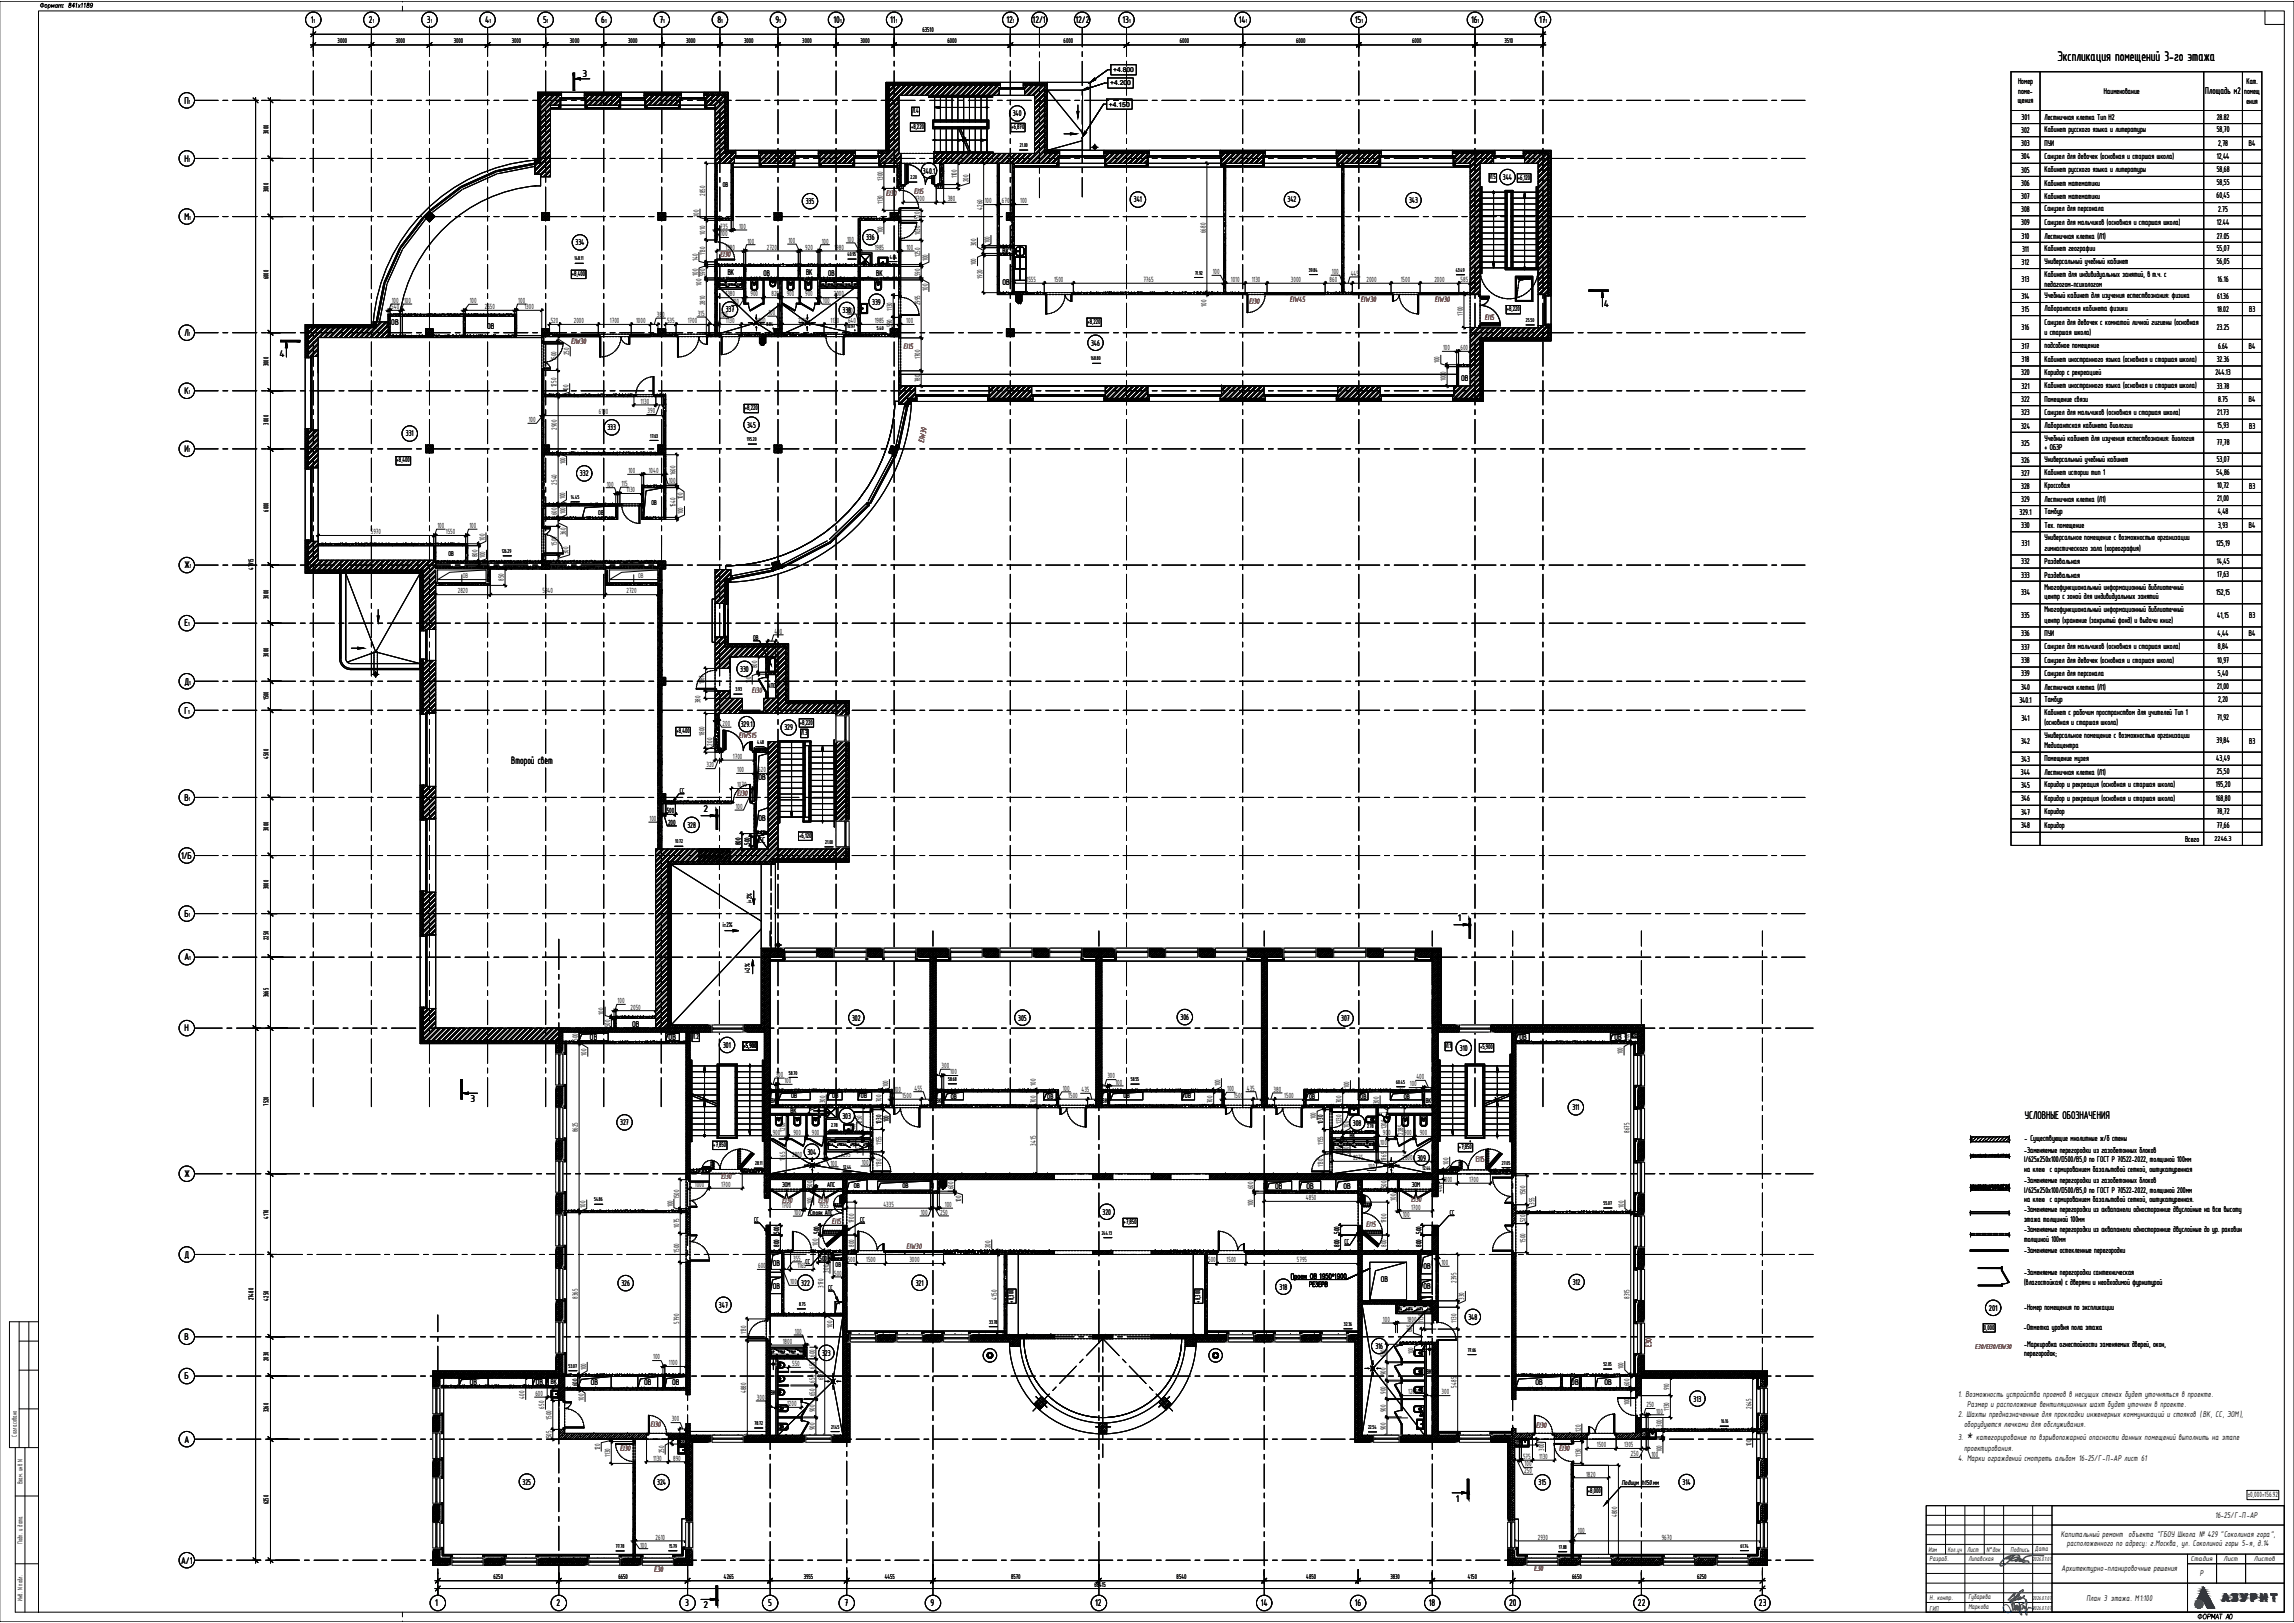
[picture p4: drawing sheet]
<svg xmlns="http://www.w3.org/2000/svg" width="1189mm" height="841mm" viewBox="0 0 1189 841" stroke-linecap="round" stroke-linejoin="round" font-family="sans-serif">
<defs><g id="words">
<text font-size="7.9" x="1019" y="746">*</text>
<text font-size="7.8" x="1066" y="32">Экспликация помещений 3-го этажа</text>
<text font-size="6.2" x="1049" y="580">УСЛОВНЫЕ ОБОЗНАЧЕНИЯ</text>
<text font-size="6" x="265" y="396">Второй свет</text>
<g font-size="5.4">
<text x="161" y="12">1</text>
<text x="191" y="12">2</text>
<text x="221" y="12">3</text>
<text x="251" y="12">4</text>
<text x="282" y="12">5</text>
<text x="312" y="12">6</text>
<text x="342" y="12">7</text>
<text x="372" y="12">8</text>
<text x="402" y="12">9</text>
<text x="432" y="12">10</text>
<text x="461" y="12">11</text>
<text x="522" y="12">12</text>
<text x="535" y="12">12/1</text>
<text x="557" y="12">12/2</text>
<text x="582" y="12">13</text>
<text x="642" y="12">14</text>
<text x="702" y="12">15</text>
<text x="762" y="12">16</text>
<text x="798" y="12">17</text>
<text x="302" y="40">3</text>
<text x="96" y="54">П</text>
<text x="1143" y="49">Площадь м2</text>
<text x="96" y="84">Н</text>
<text x="96" y="114">М</text>
<text x="831" y="159">4</text>
<text x="96" y="174">Л</text>
<text x="145" y="185">4</text>
<text x="96" y="204">К</text>
<text x="96" y="234">И</text>
<text x="96" y="295">Ж</text>
<text x="96" y="325">Е</text>
<text x="96" y="355">Д</text>
<text x="96" y="370">Г</text>
<text x="96" y="415">В</text>
<text x="365" y="421">2</text>
<text x="94" y="445">1/Б</text>
<text x="96" y="475">Б</text>
<text x="755" y="477">1</text>
<text x="96" y="498">А</text>
<text x="96" y="535">Н</text>
<text x="244" y="571">3</text>
<text x="96" y="610">Ж</text>
<text x="96" y="652">Д</text>
<text x="96" y="694">В</text>
<text x="96" y="715">Б</text>
<text x="96" y="748">А</text>
<text x="755" y="778">1</text>
<text x="94" y="810">А/1</text>
<text x="226" y="832">1</text>
<text x="288" y="832">2</text>
<text x="355" y="832">3</text>
<text x="365" y="833">2</text>
<text x="398" y="832">5</text>
<text x="438" y="832">7</text>
<text x="482" y="832">9</text>
<text x="568" y="832">12</text>
<text x="653" y="832">14</text>
<text x="702" y="832">16</text>
<text x="741" y="832">18</text>
<text x="782" y="832">20</text>
<text x="849" y="832">22</text>
<text x="912" y="832">23</text>
</g>
<g font-size="4.7">
<text x="1046" y="43">Номер</text>
<text x="1164" y="44">Кат.</text>
<text x="1046" y="54">щения</text>
<text x="1046" y="48">поме-</text>
<text x="1090" y="49">Наименование</text>
<text x="1163" y="49">помещ</text>
<text x="1164" y="54">ения</text>
<text x="525" y="60">340</text>
<text x="1048" y="62">301</text>
<text x="1060" y="62">Лестничная клетка Тип Н2</text>
<text x="1149" y="62">28.82</text>
<text x="1048" y="69">302</text>
<text x="1060" y="69">Кабинет русского языка и литературы</text>
<text x="1149" y="69">58,70</text>
<text x="1048" y="76">303</text>
<text x="1060" y="76">ПУИ</text>
<text x="1150" y="75">2,78</text>
<text x="1165" y="76">В4</text>
<text x="1047" y="83">304</text>
<text x="1060" y="82">Санузел для девочек (((основная и старшая школа)</text>
<text x="1060" y="82">Санузел для девочек основная и старшая школа)</text>
<text x="1149" y="82">12,44</text>
<text x="478" y="90">340.1</text>
<text x="1048" y="90">305</text>
<text x="1060" y="89">Кабинет русского языка и литературы</text>
<text x="1149" y="89">58,68</text>
<text x="779" y="93">344</text>
<text x="1048" y="96">306</text>
<text x="1060" y="96">Кабинет математики</text>
<text x="1149" y="96">58,55</text>
<text x="418" y="106">335</text>
<text x="588" y="105">341</text>
<text x="667" y="105">342</text>
<text x="730" y="105">343</text>
<text x="1048" y="103">307</text>
<text x="1060" y="103">Кабинет математики</text>
<text x="1149" y="103">60,45</text>
<text x="1048" y="110">308</text>
<text x="1060" y="109">Санузел для персонала</text>
<text x="1150" y="110">2.75</text>
<text x="1048" y="117">309</text>
<text x="1060" y="116">Санузел для мальчиков (((основная и старшая школа)</text>
<text x="1060" y="116">Санузел для мальчиков основная и старшая школа)</text>
<text x="1149" y="117">12.44</text>
<text x="449" y="125">336</text>
<text x="1048" y="124">310</text>
<text x="1060" y="124">Лестничная клетка (((ЛЛЛ1)1)1)</text>
<text x="1060" y="124">Лестничная клетка</text>
<text x="1149" y="124">27.05</text>
<text x="298" y="127">334</text>
<text x="520" y="131">ВК</text>
<text x="1048" y="130">311</text>
<text x="1060" y="130">Кабинет географии</text>
<text x="1149" y="130">55,07</text>
<text x="1048" y="137">312</text>
<text x="1060" y="137">Универсальный учебный кабинет</text>
<text x="1149" y="137">56,05</text>
<text x="377" y="142">ВК</text>
<text x="396" y="143">ОВ</text>
<text x="418" y="143">ВК</text>
<text x="429" y="143">ОВ</text>
<text x="454" y="143">ВК</text>
<text x="1060" y="144">Кабинет для индивидуальных занятий, в т.ч. ссс</text>
<text x="1060" y="144">Кабинет для индивидуальных занятий, в т.ч.</text>
<text x="520" y="147">ОВ</text>
<text x="1048" y="146">313</text>
<text x="1060" y="149">педагогом-психологом</text>
<text x="1149" y="146">16.16</text>
<text x="1048" y="155">314</text>
<text x="1060" y="154">Учебный кабинет для изучения естествознания: физика</text>
<text x="1149" y="155">61.36</text>
<text x="376" y="162">337</text>
<text x="452" y="158">339</text>
<text x="1048" y="162">315</text>
<text x="1060" y="161">Лаборантская кабинета физики</text>
<text x="1149" y="162">18.02</text>
<text x="1166" y="162">В3</text>
<text x="437" y="162">338100</text>
<text x="437" y="162">338</text>
<text x="203" y="168">ОВ</text>
<text x="252" y="171">ОВ</text>
<text x="1048" y="171">316</text>
<text x="1060" y="168">Санузел для девочек с комнатой личной гигиены (((основная</text>
<text x="1060" y="174">и старшая школа)</text>
<text x="1060" y="168">Санузел для девочек с комнатой личной гигиены основная</text>
<text x="1149" y="171">23.25</text>
<text x="565" y="179">346</text>
<text x="1048" y="181">317</text>
<text x="1060" y="181">подсобное помещение</text>
<text x="1149" y="181">6.64</text>
<text x="1165" y="181">В4</text>
<text x="1048" y="188">318</text>
<text x="1060" y="187">Кабинет иностранного языка (((основная и старшая школа)</text>
<text x="1060" y="187">Кабинет иностранного языка основная и старшая школа)</text>
<text x="1149" y="188">32.36</text>
<text x="757" y="197">ОВ</text>
<text x="1048" y="195">320</text>
<text x="1060" y="194">Коридор с рекреацией</text>
<text x="1148" y="195">244.13</text>
<text x="1048" y="201">321</text>
<text x="1060" y="201">Кабинет иностранного языка (((основная и старшая школа)</text>
<text x="1060" y="201">Кабинет иностранного языка основная и старшая школа)</text>
<text x="1149" y="201">33.78</text>
<text x="1048" y="208">322</text>
<text x="1060" y="208">Помещение связи</text>
<text x="1150" y="208">8.75</text>
<text x="1165" y="208">В4</text>
<text x="1048" y="215">323</text>
<text x="1060" y="215">Санузел для мальчиков (((основная и старшая школа)</text>
<text x="1060" y="215">Санузел для мальчиков основная и старшая школа)</text>
<text x="1149" y="215">21.73</text>
<text x="387" y="222">345</text>
<text x="1060" y="222">Лаборантская кабинета биологии</text>
<text x="1149" y="222">15,93</text>
<text x="210" y="226">331</text>
<text x="315" y="223">333</text>
<text x="1047" y="222">324</text>
<text x="1166" y="222">В3</text>
<text x="1048" y="231">325</text>
<text x="1060" y="228">Учебный кабинет для изучения естествознания: биология</text>
<text x="1060" y="233">+ ОБЗР</text>
<text x="1149" y="231">77,78</text>
<text x="1048" y="240">326</text>
<text x="1060" y="239">Универсальный учебный кабинет</text>
<text x="1149" y="239">53,07</text>
<text x="301" y="247">332</text>
<text x="1048" y="246">327</text>
<text x="1060" y="246">Кабинет истории тип 111</text>
<text x="1060" y="246">Кабинет истории тип</text>
<text x="1149" y="246">54,86</text>
<text x="1048" y="253">328</text>
<text x="1060" y="253">Кроссовая</text>
<text x="1149" y="253">10,72</text>
<text x="1166" y="253">В3</text>
<text x="1048" y="260">329</text>
<text x="1060" y="260">Лестничная клетка (((ЛЛЛ1)1)1)</text>
<text x="1060" y="260">Лестничная клетка</text>
<text x="1149" y="260">21,00</text>
<text x="1047" y="267">329.1</text>
<text x="1060" y="266">Тамбур</text>
<text x="1149" y="267">4,48</text>
<text x="1048" y="274">330</text>
<text x="1060" y="273">Тех. помещение</text>
<text x="1150" y="273">3,93</text>
<text x="1165" y="274">В4</text>
<text x="1060" y="280">Универсальное помещение с возможностью организации</text>
<text x="1048" y="283">331</text>
<text x="1060" y="285">гимнастического зала (((хореография)</text>
<text x="1060" y="285">гимнастического зала хореография)</text>
<text x="1148" y="283">125,19</text>
<text x="1048" y="292">332</text>
<text x="1060" y="292">Раздевальная</text>
<text x="1149" y="292">14,45</text>
<text x="1048" y="299">333</text>
<text x="1060" y="299">Раздевальная</text>
<text x="1149" y="299">17,63</text>
<text x="1060" y="306">Многофункциональный информационный библиотечный</text>
<text x="1047" y="309">334</text>
<text x="1060" y="311">центр с зоной для индивидуальных занятий</text>
<text x="1148" y="308">152,15</text>
<text x="1060" y="317">Многофункциональный информационный библиотечный</text>
<text x="1048" y="320">335</text>
<text x="1060" y="323">центр (((хранение (((закрытый фонд) и выдачи книг)</text>
<text x="1060" y="323">центр хранение закрытый фонд) и выдачи книг)</text>
<text x="1149" y="320">41,15</text>
<text x="1166" y="320">В3</text>
<text x="1048" y="330">336</text>
<text x="1060" y="330">ПУИ</text>
<text x="1149" y="329">4,44</text>
<text x="1165" y="330">В4</text>
<text x="1048" y="337">337</text>
<text x="1060" y="336">Санузел для мальчиков (((основная и старшая школа)</text>
<text x="1060" y="336">Санузел для мальчиков основная и старшая школа)</text>
<text x="1149" y="336">8,84</text>
<text x="1048" y="344">338</text>
<text x="1060" y="343">Санузел для девочек (((основная и старшая школа)</text>
<text x="1060" y="343">Санузел для девочек основная и старшая школа)</text>
<text x="1149" y="343">10,97</text>
<text x="384" y="348">330</text>
<text x="1048" y="351">339</text>
<text x="1060" y="350">Санузел для персонала</text>
<text x="1149" y="350">5,40</text>
<text x="1047" y="357">340</text>
<text x="1060" y="357">Лестничная клетка (((ЛЛЛ1)1)1)</text>
<text x="1060" y="357">Лестничная клетка</text>
<text x="1149" y="357">21,00</text>
<text x="1047" y="364">340.1</text>
<text x="1060" y="364">Тамбур</text>
<text x="1150" y="364">2,20</text>
<text x="1060" y="370">Кабинет с рабочим пространством для учителей Тип 111</text>
<text x="1060" y="370">Кабинет с рабочим пространством для учителей Тип</text>
<text x="384" y="377">329.1</text>
<text x="1048" y="374">341</text>
<text x="1060" y="376">(основная и старшая школа)</text>
<text x="1149" y="373">71,92</text>
<text x="407" y="379">329</text>
<text x="1060" y="382">Универсальное помещение с возможностью организации</text>
<text x="1047" y="385">342</text>
<text x="1060" y="387">Медиацентра</text>
<text x="1149" y="385">39,84</text>
<text x="1166" y="385">В3</text>
<text x="1047" y="395">343</text>
<text x="1060" y="394">Помещение музея</text>
<text x="1149" y="394">43,49</text>
<text x="1047" y="401">344</text>
<text x="1060" y="401">Лестничная клетка (((ЛЛЛ1)1)1)</text>
<text x="1060" y="401">Лестничная клетка</text>
<text x="1149" y="401">25,50</text>
<text x="393" y="404">ОВ</text>
<text x="1047" y="408">345</text>
<text x="1060" y="408">Коридор и рекреация (((основная и старшая школа)</text>
<text x="1060" y="408">Коридор и рекреация основная и старшая школа)</text>
<text x="1148" y="408">195,20</text>
<text x="1047" y="415">346</text>
<text x="1060" y="415">Коридор и рекреация (((основная и старшая школа)</text>
<text x="1060" y="415">Коридор и рекреация основная и старшая школа)</text>
<text x="1148" y="415">168,80</text>
<text x="393" y="425">ОВ</text>
<text x="1047" y="422">347</text>
<text x="1060" y="422">Коридор</text>
<text x="1149" y="422">78,72</text>
<text x="356" y="429">328</text>
<text x="1047" y="429">348</text>
<text x="1060" y="429">Коридор</text>
<text x="1149" y="429">77,66</text>
<text x="393" y="437">CC</text>
<text x="1132" y="436">Всего</text>
<text x="328" y="532">ОВ</text>
<text x="442" y="529">302</text>
<text x="528" y="529">305</text>
<text x="612" y="529">306</text>
<text x="695" y="529">307</text>
<text x="306" y="539">ОВ</text>
<text x="347" y="539">ОВ</text>
<text x="787" y="539">ОВ</text>
<text x="837" y="539">ОВ</text>
<text x="375" y="543">301</text>
<text x="757" y="545">310</text>
<text x="815" y="575">311</text>
<text x="437" y="580">303</text>
<text x="321" y="583">327</text>
<text x="701" y="583">308</text>
<text x="1049" y="591">- Существующие мнолитные ж/б стены</text>
<text x="418" y="598">304</text>
<text x="1049" y="597">-Заменяемые перегородки из газобетонных блоков</text>
<text x="735" y="601">309</text>
<text x="1049" y="602">I/625х250х100/D500/B5,0 по ГОСТ Р 70522-2022, толщиной 100мм</text>
<text x="1049" y="607">на клею с армированием базальтовой сеткой, оштукатуренная</text>
<text x="661" y="616">ОВ</text>
<text x="677" y="616">ОВ</text>
<text x="696" y="616">ОВ</text>
<text x="1049" y="613">-Заменяемые перегородки из газобетонных блоков</text>
<text x="1049" y="618">I/625х250х100/D500/B5,0 по ГОСТ Р 70522-2022, толщиной 200мм</text>
<text x="1049" y="623">на клею с армированием базальтовой сеткой, оштукатуренная.</text>
<text x="571" y="629">320</text>
<text x="1049" y="628">-Заменяемые перегородки из аквапанели односторонние двуслойные на всю высоту</text>
<text x="1049" y="633">этажа толщиной 100мм</text>
<text x="1049" y="638">-Заменяемые перегородки из аквапанели односторонние двуслойные до ур. раковин</text>
<text x="1049" y="643">толщиной 100мм</text>
<text x="1049" y="649">-Заменяемые остекленные перегородки</text>
<text x="400" y="656">ОВ</text>
<text x="738" y="657">ОВ</text>
<text x="716" y="664">ОВ</text>
<text x="815" y="666">312</text>
<text x="1049" y="660">-Заменяемые перегородки сантехническая</text>
<text x="1049" y="666">(влагостойкая) с дверями и необходимой фурнитурой</text>
<text x="322" y="666">326</text>
<text x="400" y="668">ОВ</text>
<text x="415" y="666">322</text>
<text x="475" y="666">321</text>
<text x="663" y="668">318</text>
<text x="738" y="668">ОВ</text>
<text x="373" y="678">347</text>
<text x="761" y="684">348</text>
<text x="1031" y="679">201</text>
<text x="1049" y="679">-Номер помещения по экспликации</text>
<text x="1049" y="689">-Отметка уровня пола этажа</text>
<text x="713" y="699">316</text>
<text x="1049" y="698">-Маркировка огнестойкости заменяемых дверей, окон,</text>
<text x="426" y="703">323</text>
<text x="1049" y="703">перегородок;</text>
<text x="243" y="718">ОВ</text>
<text x="278" y="718">ОВ</text>
<text x="306" y="718">ОВ</text>
<text x="334" y="718">ОВ</text>
<text x="348" y="718">ОВ</text>
<text x="796" y="718">ОВ</text>
<text x="814" y="718">ОВ</text>
<text x="832" y="718">ОВ</text>
<text x="1015" y="724">1. Возможность устройства проемов в несущих стенах будет уточняться в проекте.</text>
<text x="878" y="726">313</text>
<text x="1019" y="729">Размер и расположение вентиляционных шахт будет уточнен в проекте.</text>
<text x="1015" y="734">2. Шахты предназначенные для прокладки инженерных коммуникаций и стояков (ВК, СС, ЭОМ),</text>
<text x="1018" y="739">оборудуются лючками для обслуживания.</text>
<text x="1015" y="746">3.</text>
<text x="1024" y="746">категорирование по взрывопожарной опасности данных помещений выполнить на этапе</text>
<text x="1018" y="752">проектирования.</text>
<text x="1015" y="757">4. Марки ограждений смотреть альбом 16-25/Г-П-АР лист 61</text>
<text x="271" y="769">325</text>
<text x="341" y="770">324</text>
<text x="797" y="770">315</text>
<text x="872" y="770">314</text>
<text x="1148" y="787">16-25/Г-П-АР</text>
<text x="1068" y="796">Капитальный ремонт объекта &quot;ГБОУ Школа № 429 &quot;Соколиная гора&quot;,</text>
<text x="1071" y="801">расположенного по адресу: г.Москва, ул. Соколиной горы 5-я, д.14</text>
<text x="1068" y="814">Архитектурно-планировочные решения</text>
<text x="1140" y="817">Р</text>
<text x="1081" y="829">План 3 этажа. М1:100</text>
</g>
<g font-size="4.7" fill="#e60000">
<text x="765" y="602">EI15</text>
<text x="856" y="698" transform="rotate(-90 856 698)">E30</text>
</g>
<g font-size="4.4" fill="#db0000">
<text x="459" y="101">EI30</text>
<text x="474" y="101">EI15</text>
<text x="373" y="133">EI30</text>
<text x="647" y="158">EI30</text>
<text x="668" y="156">EIW45</text>
<text x="705" y="157">EIW30</text>
<text x="744" y="156">EIW30</text>
<text x="769" y="166">EI15</text>
<text x="296" y="178">EIW30</text>
<text x="468" y="181">EI15</text>
<text x="479" y="229" transform="rotate(-79 479 229)">EIW30</text>
<text x="383" y="383">EIWS15</text>
<text x="382" y="413">EI30</text>
<text x="337" y="739">EI30</text>
<text x="796" y="740">EI30</text>
<text x="321" y="752">EI30</text>
<text x="808" y="752">EI30</text>
<text x="339" y="814">E30</text>
<text x="795" y="814">E30</text>
</g>
<g font-size="4.4" fill="#cd2027">
<text x="390" y="359">EI30</text>
<text x="374" y="611">EI30</text>
<text x="405" y="623">EI30</text>
<text x="424" y="623">EI30</text>
<text x="731" y="623">EI30</text>
<text x="431" y="634">EI15</text>
<text x="708" y="636">EI15</text>
<text x="470" y="647">EIW30</text>
</g>
<text font-size="4.3" x="1165" y="776">±0,000=156.92</text>
<g font-size="4.2">
<text x="457" y="94" transform="rotate(-90 457 94)">1300</text>
<text x="496" y="92" transform="rotate(-90 496 92)">1100</text>
<text x="502" y="94" transform="rotate(-90 502 94)">200</text>
<text x="365" y="102" transform="rotate(-90 365 102)">2850</text>
<text x="457" y="106" transform="rotate(-90 457 106)">1130</text>
<text x="474" y="104">1700</text>
<text x="491" y="104">380</text>
<text x="510" y="105">100</text>
<text x="519" y="105">670</text>
<text x="529" y="105">100</text>
<text x="362" y="112" transform="rotate(-90 362 112)">100</text>
<text x="477" y="114" transform="rotate(-90 477 114)">520</text>
<text x="509" y="109" transform="rotate(-90 509 109)">4260</text>
<text x="373" y="119">735</text>
<text x="383" y="119">100</text>
<text x="365" y="122" transform="rotate(-90 365 122)">1010</text>
<text x="374" y="122">100</text>
<text x="409" y="126">100</text>
<text x="439" y="125">100</text>
<text x="457" y="121" transform="rotate(-90 457 121)">100</text>
<text x="477" y="122" transform="rotate(-90 477 122)">1030</text>
<text x="513" y="126" transform="rotate(-90 513 126)">100</text>
<text x="625" y="121" transform="rotate(-90 625 121)">6680</text>
<text x="376" y="129">1380</text>
<text x="387" y="126">100</text>
<text x="397" y="129">2720</text>
<text x="417" y="129">920</text>
<text x="426" y="126">100</text>
<text x="432" y="129">1980</text>
<text x="453" y="129">1985</text>
<text x="470" y="129">100</text>
<text x="506" y="128" transform="rotate(-90 506 128)">300</text>
<text x="362" y="135" transform="rotate(-90 362 135)">140</text>
<text x="365" y="132" transform="rotate(-90 365 132)">1130</text>
<text x="477" y="133" transform="rotate(-90 477 133)">1250</text>
<text x="481" y="135" transform="rotate(-90 481 135)">100</text>
<text x="506" y="137" transform="rotate(-90 506 137)">100</text>
<text x="362" y="143" transform="rotate(-90 362 143)">100</text>
<text x="365" y="143" transform="rotate(-90 365 143)">590</text>
<text x="477" y="143" transform="rotate(-90 477 143)">590</text>
<text x="629" y="142">100</text>
<text x="690" y="142">100</text>
<text x="700" y="143">445</text>
<text x="363" y="148" transform="rotate(-90 363 148)">100</text>
<text x="509" y="144" transform="rotate(-90 509 144)">1920</text>
<text x="532" y="146">1555</text>
<text x="546" y="146">1500</text>
<text x="593" y="146">7765</text>
<text x="638" y="146">1010</text>
<text x="649" y="146">1130</text>
<text x="669" y="146">3000</text>
<text x="689" y="146">860</text>
<text x="708" y="146">2000</text>
<text x="726" y="146">1500</text>
<text x="743" y="146">2000</text>
<text x="757" y="146">585</text>
<text x="376" y="154">1380</text>
<text x="389" y="154">900</text>
<text x="400" y="154">820</text>
<text x="408" y="154">900</text>
<text x="417" y="154">900</text>
<text x="432" y="154">2000</text>
<text x="481" y="151" transform="rotate(-90 481 151)">100</text>
<text x="203" y="160">540</text>
<text x="203" y="157">100</text>
<text x="209" y="157">100</text>
<text x="243" y="157">100</text>
<text x="251" y="160">2550</text>
<text x="269" y="157">100</text>
<text x="272" y="160">1300</text>
<text x="365" y="158" transform="rotate(-90 365 158)">2810</text>
<text x="379" y="158">100</text>
<text x="426" y="157">100</text>
<text x="462" y="161" transform="rotate(-90 462 161)">1130</text>
<text x="477" y="158" transform="rotate(-90 477 158)">2995</text>
<text x="625" y="159" transform="rotate(-90 625 159)">100</text>
<text x="285" y="167">520</text>
<text x="297" y="167">2000</text>
<text x="316" y="167">1700</text>
<text x="330" y="167">1000</text>
<text x="340" y="164">380</text>
<text x="346" y="167">535</text>
<text x="356" y="167">1700</text>
<text x="362" y="164">315</text>
<text x="374" y="164">120</text>
<text x="376" y="167">1130</text>
<text x="392" y="167">2000</text>
<text x="398" y="163">100</text>
<text x="414" y="167">2180</text>
<text x="430" y="167">1130</text>
<text x="440" y="167">640</text>
<text x="453" y="167">1985</text>
<text x="470" y="167">100</text>
<text x="758" y="164" transform="rotate(-90 758 164)">1700</text>
<text x="462" y="169" transform="rotate(-90 462 169)">590</text>
<text x="295" y="184" transform="rotate(-90 295 184)">250</text>
<text x="748" y="181">100</text>
<text x="757" y="181">600</text>
<text x="288" y="187" transform="rotate(-90 288 187)">1500</text>
<text x="477" y="186" transform="rotate(-90 477 186)">1700</text>
<text x="746" y="188" transform="rotate(-90 746 188)">100</text>
<text x="749" y="197" transform="rotate(-90 749 197)">1000</text>
<text x="288" y="201" transform="rotate(-90 288 201)">1250</text>
<text x="295" y="203" transform="rotate(-90 295 203)">100</text>
<text x="477" y="198" transform="rotate(-90 477 198)">780</text>
<text x="332" y="209">1130</text>
<text x="310" y="215">6180</text>
<text x="336" y="214">390</text>
<text x="274" y="219">100</text>
<text x="289" y="223" transform="rotate(-90 289 223)">2900</text>
<text x="293" y="241" transform="rotate(-90 293 241)">100</text>
<text x="326" y="245">100</text>
<text x="336" y="245">1040</text>
<text x="289" y="251" transform="rotate(-90 289 251)">2540</text>
<text x="322" y="252">115</text>
<text x="347" y="250">100</text>
<text x="350" y="246" transform="rotate(-90 350 246)">1600</text>
<text x="314" y="252">100</text>
<text x="325" y="255">1130</text>
<text x="293" y="259" transform="rotate(-90 293 259)">100</text>
<text x="350" y="263" transform="rotate(-90 350 263)">1540</text>
<text x="354" y="259" transform="rotate(-90 354 259)">100</text>
<text x="289" y="267" transform="rotate(-90 289 267)">600</text>
<text x="293" y="266" transform="rotate(-90 293 266)">100</text>
<text x="354" y="266" transform="rotate(-90 354 266)">100</text>
<text x="227" y="274">100</text>
<text x="243" y="274">100</text>
<text x="192" y="277">5970</text>
<text x="231" y="277">1550</text>
<text x="251" y="280" transform="rotate(-90 251 280)">100</text>
<text x="293" y="277" transform="rotate(-90 293 277)">360</text>
<text x="289" y="283" transform="rotate(-90 289 283)">1500</text>
<text x="295" y="287" transform="rotate(-90 295 287)">300</text>
<text x="247" y="289" transform="rotate(-90 247 289)">800</text>
<text x="251" y="289" transform="rotate(-90 251 289)">100</text>
<text x="247" y="301" transform="rotate(-90 247 301)">100</text>
<text x="251" y="300" transform="rotate(-90 251 300)">200</text>
<text x="261" y="301" transform="rotate(-90 261 301)">850</text>
<text x="237" y="308">2820</text>
<text x="281" y="308">5940</text>
<text x="325" y="308">2720</text>
<text x="401" y="328">400</text>
<text x="392" y="346" transform="rotate(-90 392 346)">800</text>
<text x="365" y="355" transform="rotate(-90 365 355)">1167</text>
<text x="389" y="354" transform="rotate(-90 389 354)">100</text>
<text x="363" y="364" transform="rotate(-90 363 364)">380</text>
<text x="375" y="376">200</text>
<text x="365" y="381" transform="rotate(-90 365 381)">1800</text>
<text x="369" y="386" transform="rotate(-90 369 386)">200</text>
<text x="380" y="393">1700</text>
<text x="366" y="398">320</text>
<text x="382" y="400">100</text>
<text x="393" y="400">620</text>
<text x="382" y="408">1070</text>
<text x="381" y="419">100</text>
<text x="337" y="425">100</text>
<text x="346" y="421">500</text>
<text x="346" y="427">200</text>
<text x="384" y="438" transform="rotate(-90 384 438)">800</text>
<text x="389" y="438" transform="rotate(-90 389 438)">500</text>
<text x="320" y="520">100</text>
<text x="313" y="526" transform="rotate(-90 313 526)">100</text>
<text x="327" y="523">2050</text>
<text x="316" y="532" transform="rotate(-90 316 532)">500</text>
<text x="300" y="539" transform="rotate(-90 300 539)">500</text>
<text x="845" y="539" transform="rotate(-90 845 539)">500</text>
<text x="304" y="547" transform="rotate(-90 304 547)">100</text>
<text x="841" y="546" transform="rotate(-90 841 546)">100</text>
<text x="488" y="553">300</text>
<text x="492" y="557">100</text>
<text x="402" y="558">300</text>
<text x="407" y="561">100</text>
<text x="460" y="563" transform="rotate(-90 460 563)">100</text>
<text x="537" y="563" transform="rotate(-90 537 563)">100</text>
<text x="574" y="559">300</text>
<text x="578" y="562">100</text>
<text x="632" y="563" transform="rotate(-90 632 563)">100</text>
<text x="699" y="564" transform="rotate(-90 699 564)">100</text>
<text x="731" y="563">100</text>
<text x="734" y="559">400</text>
<text x="463" y="566">100</text>
<text x="468" y="569">1500</text>
<text x="474" y="565">455</text>
<text x="551" y="565">100</text>
<text x="554" y="569">1500</text>
<text x="560" y="566">435</text>
<text x="636" y="565">100</text>
<text x="639" y="569">1500</text>
<text x="646" y="565">435</text>
<text x="660" y="566">380</text>
<text x="666" y="569">1500</text>
<text x="428" y="572" transform="rotate(-90 428 572)">300</text>
<text x="457" y="571" transform="rotate(-90 457 571)">700</text>
<text x="537" y="572" transform="rotate(-90 537 572)">700</text>
<text x="628" y="572" transform="rotate(-90 628 572)">700</text>
<text x="695" y="572" transform="rotate(-90 695 572)">700</text>
<text x="715" y="572" transform="rotate(-90 715 572)">300</text>
<text x="461" y="581" transform="rotate(-90 461 581)">100</text>
<text x="682" y="580" transform="rotate(-90 682 580)">100</text>
<text x="300" y="587" transform="rotate(-90 300 587)">8625</text>
<text x="400" y="588">900</text>
<text x="407" y="586" transform="rotate(-90 407 586)">1200</text>
<text x="443" y="586" transform="rotate(-90 443 586)">100</text>
<text x="447" y="583" transform="rotate(-90 447 583)">1250</text>
<text x="457" y="583" transform="rotate(-90 457 583)">1030</text>
<text x="686" y="583" transform="rotate(-90 686 583)">1030</text>
<text x="695" y="583" transform="rotate(-90 695 583)">1230</text>
<text x="699" y="584" transform="rotate(-90 699 584)">100</text>
<text x="719" y="585" transform="rotate(-90 719 585)">1200</text>
<text x="845" y="587" transform="rotate(-90 845 587)">8675</text>
<text x="411" y="588">900</text>
<text x="421" y="588">900</text>
<text x="457" y="593" transform="rotate(-90 457 593)">1155</text>
<text x="537" y="594" transform="rotate(-90 537 594)">3415</text>
<text x="686" y="593" transform="rotate(-90 686 593)">1155</text>
<text x="715" y="594">100</text>
<text x="717" y="588">900</text>
<text x="727" y="588" transform="rotate(-90 727 588)">2285</text>
<text x="728" y="588">900</text>
<text x="736" y="588">900</text>
<text x="411" y="600">2800</text>
<text x="436" y="600">2295</text>
<text x="443" y="595" transform="rotate(-90 443 595)">200</text>
<text x="447" y="598" transform="rotate(-90 447 598)">100</text>
<text x="695" y="598" transform="rotate(-90 695 598)">100</text>
<text x="699" y="598" transform="rotate(-90 699 598)">220</text>
<text x="407" y="602" transform="rotate(-90 407 602)">1765</text>
<text x="430" y="604">100</text>
<text x="447" y="604">100</text>
<text x="457" y="605" transform="rotate(-90 457 605)">1130</text>
<text x="686" y="605" transform="rotate(-90 686 605)">1130</text>
<text x="701" y="601">2275</text>
<text x="709" y="606">100</text>
<text x="719" y="602" transform="rotate(-90 719 602)">1765</text>
<text x="727" y="601">2800</text>
<text x="751" y="604" transform="rotate(-90 751 604)">100</text>
<text x="360" y="615">1000</text>
<text x="374" y="615">1700</text>
<text x="421" y="616" transform="rotate(-90 421 616)">500</text>
<text x="494" y="616" transform="rotate(-90 494 616)">600</text>
<text x="649" y="616" transform="rotate(-90 649 616)">600</text>
<text x="719" y="616" transform="rotate(-90 719 616)">500</text>
<text x="747" y="618" transform="rotate(-90 747 618)">400</text>
<text x="748" y="613">1000</text>
<text x="761" y="613">1700</text>
<text x="352" y="621" transform="rotate(-90 352 621)">1500</text>
<text x="421" y="624" transform="rotate(-90 421 624)">100</text>
<text x="498" y="623" transform="rotate(-90 498 623)">100</text>
<text x="677" y="622">4850</text>
<text x="723" y="622" transform="rotate(-90 723 622)">100</text>
<text x="791" y="619" transform="rotate(-90 791 619)">1500</text>
<text x="303" y="626" transform="rotate(-90 303 626)">100</text>
<text x="349" y="625" transform="rotate(-90 349 625)">100</text>
<text x="405" y="626">1700</text>
<text x="412" y="630">100</text>
<text x="425" y="626">1955</text>
<text x="458" y="625">4335</text>
<text x="477" y="629">100</text>
<text x="487" y="629">250</text>
<text x="490" y="625">100</text>
<text x="649" y="625" transform="rotate(-90 649 625)">100</text>
<text x="731" y="627">1700</text>
<text x="795" y="624" transform="rotate(-90 795 624)">355</text>
<text x="841" y="626" transform="rotate(-90 841 626)">100</text>
<text x="443" y="634" transform="rotate(-90 443 634)">1700</text>
<text x="718" y="634" transform="rotate(-90 718 634)">1700</text>
<text x="727" y="631">100</text>
<text x="791" y="633" transform="rotate(-90 791 633)">520</text>
<text x="352" y="636" transform="rotate(-90 352 636)">1075</text>
<text x="404" y="639" transform="rotate(-90 404 639)">500</text>
<text x="424" y="639" transform="rotate(-90 424 639)">500</text>
<text x="694" y="639" transform="rotate(-90 694 639)">500</text>
<text x="737" y="639" transform="rotate(-90 737 639)">500</text>
<text x="404" y="646" transform="rotate(-90 404 646)">800</text>
<text x="424" y="646" transform="rotate(-90 424 646)">100</text>
<text x="443" y="646" transform="rotate(-90 443 646)">800</text>
<text x="513" y="647" transform="rotate(-90 513 647)">200</text>
<text x="694" y="646" transform="rotate(-90 694 646)">800</text>
<text x="718" y="646" transform="rotate(-90 718 646)">800</text>
<text x="737" y="646" transform="rotate(-90 737 646)">800</text>
<text x="791" y="644" transform="rotate(-90 791 644)">1500</text>
<text x="352" y="649" transform="rotate(-90 352 649)">1500</text>
<text x="411" y="653">355</text>
<text x="425" y="653">500</text>
<text x="393" y="657">600</text>
<text x="413" y="657">1165</text>
<text x="430" y="659" transform="rotate(-90 430 659)">300</text>
<text x="439" y="654">500</text>
<text x="449" y="654">1500</text>
<text x="471" y="654">3000</text>
<text x="626" y="654">500</text>
<text x="636" y="654">1500</text>
<text x="672" y="654">5795</text>
<text x="747" y="656">100</text>
<text x="409" y="665">100</text>
<text x="432" y="661">500</text>
<text x="755" y="665" transform="rotate(-90 755 665)">2395</text>
<text x="427" y="667" transform="rotate(-90 427 667)">3170</text>
<text x="300" y="673" transform="rotate(-90 300 673)">8365</text>
<text x="517" y="673" transform="rotate(-90 517 673)">4150</text>
<text x="759" y="674" transform="rotate(-90 759 674)">330</text>
<text x="845" y="673" transform="rotate(-90 845 673)">8315</text>
<text x="352" y="686" transform="rotate(-90 352 686)">5790</text>
<text x="431" y="688" transform="rotate(-90 431 688)">100</text>
<text x="717" y="685">100</text>
<text x="729" y="685">1800</text>
<text x="738" y="685" transform="rotate(-90 738 685)">1130</text>
<text x="755" y="685" transform="rotate(-90 755 685)">1130</text>
<text x="387" y="691" transform="rotate(-90 387 691)">1130</text>
<text x="412" y="691">100</text>
<text x="732" y="690" transform="rotate(-90 732 690)">685</text>
<text x="406" y="696">1800</text>
<text x="732" y="702" transform="rotate(-90 732 702)">100</text>
<text x="339" y="704">100</text>
<text x="347" y="707">1100</text>
<text x="411" y="708">550</text>
<text x="422" y="703" transform="rotate(-90 422 703)">600</text>
<text x="718" y="703" transform="rotate(-90 718 703)">900</text>
<text x="304" y="710" transform="rotate(-90 304 710)">100</text>
<text x="422" y="709" transform="rotate(-90 422 709)">650</text>
<text x="718" y="713" transform="rotate(-90 718 713)">900</text>
<text x="841" y="709" transform="rotate(-90 841 709)">100</text>
<text x="300" y="718" transform="rotate(-90 300 718)">600</text>
<text x="422" y="716" transform="rotate(-90 422 716)">650</text>
<text x="427" y="715" transform="rotate(-90 427 715)">6170</text>
<text x="755" y="719" transform="rotate(-90 755 719)">5485</text>
<text x="845" y="718" transform="rotate(-90 845 718)">600</text>
<text x="272" y="725" transform="rotate(-90 272 725)">400</text>
<text x="277" y="723">600</text>
<text x="303" y="726" transform="rotate(-90 303 726)">100</text>
<text x="387" y="722" transform="rotate(-90 387 722)">4880</text>
<text x="392" y="725">300</text>
<text x="422" y="723" transform="rotate(-90 422 723)">650</text>
<text x="718" y="722" transform="rotate(-90 718 722)">900</text>
<text x="730" y="723">1200</text>
<text x="747" y="723">300</text>
<text x="865" y="720" transform="rotate(-90 865 720)">910</text>
<text x="282" y="730" transform="rotate(-90 282 730)">650</text>
<text x="408" y="729">1200</text>
<text x="422" y="732" transform="rotate(-90 422 732)">900</text>
<text x="718" y="732" transform="rotate(-90 718 732)">900</text>
<text x="845" y="728" transform="rotate(-90 845 728)">100</text>
<text x="853" y="729">250</text>
<text x="865" y="731" transform="rotate(-90 865 731)">1130</text>
<text x="908" y="730" transform="rotate(-90 908 730)">2645</text>
<text x="286" y="736" transform="rotate(-90 286 736)">1500</text>
<text x="348" y="737">300</text>
<text x="858" y="733">100</text>
<text x="422" y="741" transform="rotate(-90 422 741)">900</text>
<text x="718" y="741" transform="rotate(-90 718 741)">900</text>
<text x="819" y="742" transform="rotate(-90 819 742)">120</text>
<text x="861" y="739" transform="rotate(-90 861 739)">300</text>
<text x="286" y="745" transform="rotate(-90 286 745)">505</text>
<text x="828" y="750">1500</text>
<text x="842" y="750">1305</text>
<text x="908" y="750" transform="rotate(-90 908 750)">100</text>
<text x="311" y="752" transform="rotate(-90 311 752)">120</text>
<text x="316" y="755" transform="rotate(-90 316 755)">1130</text>
<text x="344" y="753" transform="rotate(-90 344 753)">250</text>
<text x="800" y="752" transform="rotate(-90 800 752)">300</text>
<text x="819" y="755" transform="rotate(-90 819 755)">1130</text>
<text x="845" y="755">250</text>
<text x="856" y="755">100</text>
<text x="861" y="753" transform="rotate(-90 861 753)">100</text>
<text x="338" y="757">1130</text>
<text x="349" y="757">890</text>
<text x="789" y="756">575</text>
<text x="790" y="760">100</text>
<text x="798" y="756">1130</text>
<text x="790" y="763">250</text>
<text x="822" y="765">1820</text>
<text x="838" y="786" transform="rotate(-90 838 786)">4800</text>
<text x="340" y="798">2610</text>
<text x="797" y="798">2930</text>
<text x="818" y="794">100</text>
<text x="861" y="798">9670</text>
<text x="332" y="802">100</text>
</g>
<g font-size="3.9">
<text x="478" y="17">63510</text>
<text x="175" y="22">3000</text>
<text x="205" y="22">3000</text>
<text x="235" y="22">3000</text>
<text x="265" y="22">3000</text>
<text x="295" y="22">3000</text>
<text x="325" y="22">3000</text>
<text x="356" y="22">3000</text>
<text x="386" y="22">3000</text>
<text x="416" y="22">3000</text>
<text x="446" y="22">3000</text>
<text x="491" y="22">6000</text>
<text x="551" y="22">6000</text>
<text x="611" y="22">6000</text>
<text x="672" y="22">6000</text>
<text x="732" y="22">6000</text>
<text x="780" y="22">3510</text>
<text x="473" y="59">Л.4</text>
<text x="139" y="70" transform="rotate(-90 139 70)">3000</text>
<text x="472" y="67">+8,220</text>
<text x="524" y="67">+6,870</text>
<text x="772" y="93">Л.5</text>
<text x="787" y="93">+6,120</text>
<text x="139" y="100" transform="rotate(-90 139 100)">3000</text>
<text x="375" y="97">ОВ</text>
<text x="296" y="143">+8,400</text>
<text x="139" y="145" transform="rotate(-90 139 145)">6000</text>
<text x="781" y="161">+8,220</text>
<text x="564" y="168">+8,220</text>
<text x="139" y="190" transform="rotate(-90 139 190)">3000</text>
<text x="386" y="213">+8,220</text>
<text x="139" y="220" transform="rotate(-90 139 220)">3000</text>
<text x="206" y="240">+8,400</text>
<text x="338" y="262">ОВ</text>
<text x="139" y="265" transform="rotate(-90 139 265)">6000</text>
<text x="310" y="267">ОВ</text>
<text x="232" y="288">ОВ</text>
<text x="131" y="295" transform="rotate(-90 131 295)">47915</text>
<text x="240" y="299">ОВ</text>
<text x="331" y="299">ОВ</text>
<text x="139" y="310" transform="rotate(-90 139 310)">3000</text>
<text x="390" y="332">ОВ</text>
<text x="139" y="340" transform="rotate(-90 139 340)">3000</text>
<text x="398" y="357">АПС</text>
<text x="139" y="363" transform="rotate(-90 139 363)">1500</text>
<text x="415" y="375">+8,220</text>
<text x="351" y="380">+8,400</text>
<text x="415" y="381">Л.3</text>
<text x="139" y="393" transform="rotate(-90 139 393)">4500</text>
<text x="352" y="411">CC</text>
<text x="139" y="431" transform="rotate(-90 139 431)">3000</text>
<text x="414" y="434">+6,120</text>
<text x="1148" y="436">2246.3</text>
<text x="139" y="461" transform="rotate(-90 139 461)">3000</text>
<text x="390" y="468" transform="rotate(-90 390 468)">i=2%</text>
<text x="375" y="480">i=2%</text>
<text x="139" y="487" transform="rotate(-90 139 487)">2250</text>
<text x="389" y="504" transform="rotate(-90 389 504)">i=2%</text>
<text x="139" y="517" transform="rotate(-90 139 517)">3665</text>
<text x="359" y="538">Л.2</text>
<text x="846" y="538">ОВ</text>
<text x="385" y="543">+5,900</text>
<text x="749" y="543">Л.1</text>
<text x="767" y="544">+5,900</text>
<text x="410" y="569">ОВ</text>
<text x="431" y="569">ОВ</text>
<text x="446" y="569">ОВ</text>
<text x="493" y="569">ОВ</text>
<text x="543" y="569">ОВ</text>
<text x="582" y="569">ОВ</text>
<text x="614" y="569">ОВ</text>
<text x="678" y="569">ОВ</text>
<text x="705" y="569">ОВ</text>
<text x="728" y="569">ОВ</text>
<text x="139" y="573" transform="rotate(-90 139 573)">7520</text>
<text x="399" y="571">ВК</text>
<text x="485" y="571">ВК</text>
<text x="571" y="571">ВК</text>
<text x="739" y="571">ВК</text>
<text x="410" y="577">ВК</text>
<text x="699" y="590">ВК</text>
<text x="370" y="594">+7,850</text>
<text x="756" y="596">+7,850</text>
<text x="405" y="615">ЭОМ</text>
<text x="429" y="615">АПС</text>
<text x="443" y="615">ОВ</text>
<text x="468" y="615">ОВ</text>
<text x="732" y="615">ЭОМ</text>
<text x="420" y="629">Стояк АПС</text>
<text x="751" y="629">CC</text>
<text x="139" y="632" transform="rotate(-90 139 632)">4170</text>
<text x="391" y="633">CC</text>
<text x="446" y="633">CC</text>
<text x="582" y="634">+7,850</text>
<text x="697" y="645">CC</text>
<text x="417" y="655">CC</text>
<text x="433" y="656">ОВ</text>
<text x="429" y="668">CC</text>
<text x="131" y="674" transform="rotate(-90 131 674)">27480</text>
<text x="139" y="674" transform="rotate(-90 139 674)">4250</text>
<text x="525" y="675" transform="rotate(-90 525 675)">+8,300</text>
<text x="622" y="675" transform="rotate(-90 622 675)">+8,300</text>
<text x="1028" y="689">0,000</text>
<text x="139" y="705" transform="rotate(-90 139 705)">2030</text>
<text x="739" y="712">ВК</text>
<text x="285" y="717">ВК</text>
<text x="399" y="723">ВК</text>
<text x="139" y="732" transform="rotate(-90 139 732)">3260</text>
<text x="9" y="744" transform="rotate(-90 9 744)">Согласовано</text>
<text x="352" y="748">ВК</text>
<text x="785" y="748">ВК</text>
<text x="851" y="744">ВК</text>
<text x="12" y="769" transform="rotate(-90 12 769)">Взам. инв N</text>
<text x="823" y="774">+8,000</text>
<text x="841" y="770">Подиум</text>
<text x="851" y="770">h150мм</text>
<text x="139" y="780" transform="rotate(-90 139 780)">6250</text>
<text x="12" y="800" transform="rotate(-90 12 800)">Подп. и дата</text>
<text x="1055" y="804">Дата</text>
<text x="999" y="804">Изм</text>
<text x="1000" y="809">Разраб.</text>
<text x="1009" y="804">Кол.уч</text>
<text x="1019" y="804">Лист</text>
<text x="1020" y="809">Липавская</text>
<text x="1029" y="804">N°док</text>
<text x="1042" y="804">Подпись</text>
<text x="1135" y="809">Стадия</text>
<text x="1152" y="809">Лист</text>
<text x="1168" y="809">Листов</text>
<text x="256" y="818">6250</text>
<text x="321" y="818">6650</text>
<text x="375" y="818">4265</text>
<text x="417" y="818">3955</text>
<text x="459" y="818">4455</text>
<text x="524" y="818">8570</text>
<text x="610" y="818">8540</text>
<text x="677" y="818">4850</text>
<text x="721" y="818">3830</text>
<text x="761" y="818">4150</text>
<text x="815" y="818">6650</text>
<text x="880" y="818">6250</text>
<text x="567" y="822">68415</text>
<text x="12" y="830" transform="rotate(-90 12 830)">Инв. N подл.</text>
<text x="1000" y="829">Н. контр.</text>
<text x="1020" y="834">Маркова</text>
<text x="1020" y="829">Губарева</text>
<text x="1000" y="835">ГИП</text>
</g>
<text font-size="3.9" fill="#db0000" x="1024" y="699">E30/EI30/EIW30</text>
<g font-size="3.5">
<text x="577" y="37">+4.800</text>
<text x="575" y="44">+4.200</text>
<text x="575" y="55">+4.150</text>
</g>
<g font-size="3.1">
<text x="162" y="12">1</text>
<text x="193" y="12">1</text>
<text x="223" y="12">1</text>
<text x="254" y="12">1</text>
<text x="283" y="12">1</text>
<text x="314" y="12">1</text>
<text x="344" y="12">1</text>
<text x="374" y="12">1</text>
<text x="404" y="12">1</text>
<text x="435" y="12">1</text>
<text x="464" y="12">1</text>
<text x="525" y="12">1</text>
<text x="585" y="12">1</text>
<text x="646" y="12">1</text>
<text x="706" y="12">1</text>
<text x="766" y="12">1</text>
<text x="801" y="12">1</text>
<text x="98" y="54">1</text>
<text x="529" y="76">21.00</text>
<text x="98" y="84">1</text>
<text x="472" y="93">2.20</text>
<text x="98" y="114">1</text>
<text x="298" y="135">148.11</text>
<text x="439" y="133">40.95</text>
<text x="461" y="134">4.44</text>
<text x="619" y="142">71.92</text>
<text x="678" y="141">39.84</text>
<text x="754" y="141">43.49</text>
<text x="791" y="167">25.50</text>
<text x="397" y="169">8.84</text>
<text x="439" y="170">10.97</text>
<text x="454" y="171">5.40</text>
<text x="98" y="174">1</text>
<text x="565" y="187">168.80</text>
<text x="98" y="204">1</text>
<text x="337" y="227">17.63</text>
<text x="387" y="229">195.20</text>
<text x="98" y="234">1</text>
<text x="296" y="259">14.45</text>
<text x="260" y="287">126.29</text>
<text x="98" y="295">1</text>
<text x="98" y="325">1</text>
<text x="98" y="355">1</text>
<text x="381" y="358">3.93</text>
<text x="98" y="370">1</text>
<text x="392" y="385">4.48</text>
<text x="98" y="415">1</text>
<text x="350" y="437">10.72</text>
<text x="428" y="437">21.00</text>
<text x="98" y="475">1</text>
<text x="98" y="498">1</text>
<text x="409" y="557">58.70</text>
<text x="491" y="560">58.68</text>
<text x="586" y="560">58.55</text>
<text x="724" y="562">60.45</text>
<text x="431" y="584">2.78</text>
<text x="708" y="584">2.78</text>
<text x="391" y="604">28.11</text>
<text x="437" y="606">12.44</text>
<text x="778" y="604">27.05</text>
<text x="737" y="606">12.44</text>
<text x="308" y="623">54.86</text>
<text x="831" y="625">55.07</text>
<text x="571" y="640">244.13</text>
<text x="414" y="677">8.75</text>
<text x="513" y="686">33.78</text>
<text x="696" y="687">32.36</text>
<text x="761" y="700">77.66</text>
<text x="831" y="708">52.05</text>
<text x="295" y="709">53.07</text>
<text x="892" y="738">16.16</text>
<text x="391" y="739">78.72</text>
<text x="431" y="740">21.45</text>
<text x="709" y="741">22.54</text>
<text x="319" y="802">77.78</text>
<text x="347" y="802">15.79</text>
<text x="808" y="803">17.88</text>
<text x="902" y="802">61.74</text>
<text x="1053" y="809">2026.07.07</text>
<text x="1053" y="829">2026.07.07</text>
<text x="1053" y="834">2026.07.07</text>
</g>
</g></defs>
<g fill="none" stroke="#000" stroke-width=".52">
<path d="M162 14v15M192 14v15M223 14v15M253 14v15M283 14v15M313 14v15M343 14v15M373 14v15M403 14v15M433 14v15M463 14v15M524 14v15"/>
<path d="M539 14v10M561 14v10M584 14v15M644 14v15M704 14v15M764 14v15M800 14v15M162 32v2M162 37v12M192 32v2M192 37v12M223 32v2"/>
<path d="M223 37v12M253 32v2M253 37v12M283 32v2M283 37v12M313 32v2M313 37v12M343 32v2M343 37v12M373 32v2M373 37v12M403 32v2"/>
<path d="M403 37v12M433 32v2M433 37v12M463 32v2M463 37v12M524 32v2M524 37v12M539 27v2M539 32v13M561 27v2M561 32v12M584 32v2"/>
<path d="M584 37v12M644 32v2M644 37v12M704 32v2M704 37v12M764 32v2M764 37v12M800 32v2M800 37v12M101 52h12M116 52h2M121 52h12"/>
<path d="M136 52h2M141 52h12M156 52h2M161 52h12M162 52v2M162 57v12M176 52h2M181 52h12M192 52v2M192 57v12M196 52h2M201 52h12"/>
<path d="M216 52h2M221 52h12M223 52v2M223 57v12M236 52h2M241 52h12M253 52v2M253 57v12M256 52h3M261 52h13M276 52h3M281 52h13"/>
<path d="M283 52v2M283 57v12M296 52h3M301 52h13M313 52v2M313 57v12M316 52h3M321 52h13M336 52h3M341 52h13M343 57v12M343 52v2"/>
<path d="M356 52h3M361 52h13M373 52v2M373 57v12M376 52h3M381 52h13M396 52h3M401 52h13M403 52v2M403 57v12M417 52h2M422 52h12"/>
<path d="M433 52v2M433 57v12M437 52h2M442 52h12M457 52h2M462 52h12M463 52v2M463 57v12M477 52h2M482 52h12M497 52h2M502 52h12"/>
<path d="M517 52h2M522 52h12M524 52v2M524 57v12M537 52h2M539 47v3M539 52v13M542 52h13M557 52h3M561 47v2M561 52v12M562 52h13"/>
<path d="M577 52h3M582 52h13M584 52v2M584 57v12M597 52h3M602 52h13M617 52h3M622 52h13M637 52h3M642 52h13M644 52v2M644 57v12"/>
<path d="M657 52h3M662 52h13M677 52h3M682 52h13M697 52h3M703 52h12M704 52v2M704 57v12M718 52h2M723 52h12M738 52h2M743 52h12"/>
<path d="M758 52h2M763 52h12M764 52v2M764 57v12M778 52h2M783 52h12M798 52h2M800 52v2M800 57v12M803 52h12M818 52h2M823 52h12"/>
<path d="M838 52h2M843 52h13M858 52h3M863 52h13M878 52h3M883 52h13M898 52h3M903 52h13M918 52h3M923 52h12M162 72v2M162 77v12"/>
<path d="M192 72v2M192 77v12M223 72v2M223 77v12M253 72v2M253 77v12M283 72v2M283 77v12M313 72v2M313 77v12M343 72v2M343 77v12"/>
<path d="M373 72v2M373 77v12M403 72v2M403 77v12M433 72v2M433 77v12M463 72v2M463 77v12M524 72v2M524 77v12M539 67v3M539 72v13"/>
<path d="M561 67v2M561 72v12M584 72v2M584 77v12M644 72v2M644 77v12M704 72v2M704 77v12M764 72v2M764 77v12M800 72v2M800 77v12"/>
<path d="M101 82h12M116 82h2M121 82h12M136 82h2M141 82h12M156 82h2M161 82h12M162 92v2M162 97v12M176 82h2M181 82h12M192 92v2"/>
<path d="M192 97v12M196 82h2M201 82h12M216 82h2M221 82h12M223 92v2M223 97v12M236 82h2M241 82h12M253 92v2M253 97v12M256 82h3"/>
<path d="M261 82h13M276 82h3M281 82h13M283 92v2M283 97v12M296 82h3M301 82h13M313 92v2M313 97v12M316 82h3M321 82h13M336 82h3"/>
<path d="M341 82h13M343 97v12M343 92v2M356 82h3M361 82h13M373 92v2M373 97v12M376 82h3M381 82h13M396 82h3M401 82h13M403 92v2"/>
<path d="M403 97v12M417 82h2M422 82h12M433 92v2M433 97v12M437 82h2M442 82h12M457 82h2M462 82h12M463 92v2M463 97v12M477 82h2"/>
<path d="M482 82h12M497 82h2M502 82h12M517 82h2M522 82h12M524 92v2M524 97v12M537 82h2M539 87v3M539 92v10M542 82h13M557 82h3"/>
<path d="M561 87v2M561 92v10M562 82h13M577 82h3M582 82h13M584 92v2M584 97v12M597 82h3M602 82h13M617 82h3M622 82h13M637 82h3"/>
<path d="M642 82h13M644 92v2M644 97v12M657 82h3M662 82h13M677 82h3M682 82h13M697 82h3M703 82h12M704 92v2M704 97v12M718 82h2"/>
<path d="M723 82h12M738 82h2M743 82h12M758 82h2M763 82h12M764 92v2M764 97v12M778 82h2M783 82h12M798 82h2M800 92v2M800 97v12"/>
<path d="M803 82h12M818 82h2M823 82h12M838 82h2M843 82h13M858 82h3M863 82h13M878 82h3M883 82h13M898 82h3M903 82h13M918 82h3"/>
<path d="M923 82h12M101 112h12M116 112h2M121 112h12M136 112h2M141 112h12M156 112h2M161 112h12M162 112v2M162 117v13M176 112h2M181 112h12"/>
<path d="M192 112v2M192 117v13M196 112h2M201 112h12M216 112h2M221 112h13M223 112v2M223 117v13M236 112h3M241 112h13M253 112v2M253 117v13"/>
<path d="M256 112h3M261 112h13M276 112h3M281 112h13M283 112v2M283 117v13M296 112h3M301 112h13M313 112v2M313 117v13M316 112h3M321 112h13"/>
<path d="M336 112h3M341 112h13M343 112v2M343 117v13M356 112h3M361 112h13M373 112v2M373 117v13M376 112h3M381 112h13M396 112h3M401 112h13"/>
<path d="M403 112v2M403 117v13M417 112h2M422 112h12M433 112v2M433 117v13M437 112h2M442 112h12M457 112h2M462 112h12M463 112v2M463 117v13"/>
<path d="M477 112h2M482 112h12M497 112h2M502 112h12M517 112h2M522 112h13M524 112v2M524 117v13M537 112h3M542 112h13M557 112h3M562 112h13"/>
<path d="M577 112h3M582 112h13M584 112v2M584 117v13M597 112h3M602 112h13M617 112h3M622 112h13M637 112h3M642 112h13M644 112v2M644 117v13"/>
<path d="M657 112h3M662 112h13M677 112h3M682 112h13M697 112h3M703 112h12M704 112v2M704 117v13M718 112h2M723 112h12M738 112h2M743 112h12"/>
<path d="M758 112h2M763 112h12M764 112v2M764 117v13M778 112h2M783 112h12M798 112h2M800 112v2M800 117v13M803 112h13M818 112h3M823 112h13"/>
<path d="M838 112h3M843 112h13M858 112h3M863 112h13M878 112h3M883 112h13M898 112h3M903 112h13M918 112h3M923 112h13M162 132v3M162 137v13"/>
<path d="M192 132v3M192 137v13M223 132v3M223 137v13M253 132v3M253 137v13M283 132v3M283 137v13M313 132v3M313 137v13M343 132v3M343 137v13"/>
<path d="M373 132v3M373 137v13M403 132v3M403 137v13M433 132v3M433 137v13M463 132v3M463 137v13M524 132v3M524 137v13M584 132v3M584 137v13"/>
<path d="M644 132v3M644 137v13M704 132v3M704 137v13M764 132v3M764 137v13M800 132v3M800 137v13M162 152v3M162 157v13M192 152v3M192 157v13"/>
<path d="M223 152v3M223 157v13M253 152v3M253 157v13M283 152v3M283 157v13M313 152v3M313 157v13M343 152v3M343 157v13M373 152v3M373 157v13"/>
<path d="M403 152v3M403 157v13M433 152v3M433 157v13M463 152v3M463 157v13M524 152v3M524 157v13M584 152v3M584 157v13M644 152v3M644 157v13"/>
<path d="M704 152v3M704 157v13M764 152v3M764 157v13M800 152v3M800 157v13M101 172h12M116 172h2M121 172h12M136 172h2M141 172h12M156 172h2"/>
<path d="M161 172h12M162 172v3M162 177v13M176 172h2M181 172h12M192 172v3M192 177v13M196 172h2M201 172h12M216 172h2M221 172h12M223 172v3"/>
<path d="M223 177v13M236 172h2M241 172h12M253 172v3M253 177v13M256 172h3M261 172h13M276 172h3M281 172h13M283 172v3M283 177v13M296 172h3"/>
<path d="M301 172h13M313 172v3M313 177v13M316 172h3M321 172h13M336 172h3M341 172h13M343 172v3M343 177v13M356 172h3M361 172h13M373 172v3"/>
<path d="M373 177v13M376 172h3M381 172h13M396 172h3M401 172h13M403 172v3M403 177v13M417 172h2M422 172h12M433 172v3M433 177v13M437 172h2"/>
<path d="M442 172h12M457 172h2M462 172h12M463 172v3M463 177v13M477 172h2M482 172h12M497 172h2M502 172h12M517 172h2M522 172h12M524 172v3"/>
<path d="M524 177v13M537 172h2M542 172h13M557 172h3M562 172h13M577 172h3M582 172h13M584 172v3M584 177v13M597 172h3M602 172h13M617 172h3"/>
<path d="M622 172h13M637 172h3M642 172h13M644 172v3M644 177v13M657 172h3M662 172h13M677 172h3M682 172h13M697 172h3M703 172h12M704 172v3"/>
<path d="M704 177v13M718 172h2M723 172h12M738 172h2M743 172h12M758 172h2M763 172h12M764 172v3M764 177v13M778 172h2M783 172h12M798 172h2"/>
<path d="M800 172v3M800 177v13M803 172h12M818 172h2M823 172h12M838 172h2M843 172h13M858 172h3M863 172h13M878 172h3M883 172h13M898 172h3"/>
<path d="M903 172h13M918 172h3M923 172h12M162 192v3M162 197v13M192 192v3M192 197v13M223 192v3M223 197v13M253 192v3M253 197v13M283 192v3"/>
<path d="M283 197v13M313 192v3M313 197v13M343 192v3M343 197v13M373 192v3M373 197v13M403 192v3M403 197v13M433 192v3M433 197v13M463 192v3"/>
<path d="M463 197v13M524 192v3M524 197v13M584 192v3M584 197v13M644 192v3M644 197v13M704 192v3M704 197v13M764 192v3M764 197v13M800 192v3"/>
<path d="M800 197v13M101 203h12M116 203h2M121 203h12M136 203h2M141 203h12M156 203h2M161 203h12M162 212v3M162 217v13M176 203h2M181 203h12"/>
<path d="M192 212v3M192 217v13M196 203h2M201 203h12M216 203h2M221 203h12M223 212v3M223 217v13M236 203h2M241 203h12M253 212v3M253 217v13"/>
<path d="M256 203h3M261 203h13M276 203h3M281 203h13M283 212v3M283 217v13M296 203h3M301 203h13M313 212v3M313 217v13M316 203h3M321 203h13"/>
<path d="M336 203h3M341 203h13M343 212v3M343 217v13M356 203h3M361 203h13M373 212v3M373 217v13M376 203h3M381 203h13M396 203h3M401 203h13"/>
<path d="M403 212v3M403 217v13M417 203h2M422 203h12M433 212v3M433 217v13M437 203h2M442 203h12M457 203h2M462 203h12M463 212v3M463 217v13"/>
<path d="M477 203h2M482 203h12M497 203h2M502 203h12M517 203h2M522 203h12M524 212v3M524 217v13M537 203h2M542 203h13M557 203h3M562 203h13"/>
<path d="M577 203h3M582 203h13M584 212v3M584 217v13M597 203h3M602 203h13M617 203h3M622 203h13M637 203h3M642 203h13M644 212v3M644 217v13"/>
<path d="M657 203h3M662 203h13M677 203h3M682 203h13M697 203h3M703 203h12M704 212v3M704 217v13M718 203h2M723 203h12M738 203h2M743 203h12"/>
<path d="M758 203h2M763 203h12M764 212v3M764 217v13M778 203h2M783 203h12M798 203h2M800 212v3M800 217v13M803 203h12M818 203h2M823 203h12"/>
<path d="M838 203h2M843 203h13M858 203h3M863 203h13M878 203h3M883 203h13M898 203h3M903 203h13M918 203h3M923 203h12M101 233h12M116 233h2"/>
<path d="M121 233h12M136 233h2M141 233h12M156 233h2M161 233h12M162 232v3M162 237v13M176 233h2M181 233h12M192 232v3M192 237v13M196 233h2"/>
<path d="M201 233h12M216 233h2M221 233h12M223 232v3M223 237v13M236 233h2M241 233h12M253 232v3M253 237v13M256 233h3M261 233h13M276 233h3"/>
<path d="M281 233h13M283 232v3M283 237v13M296 233h3M301 233h13M313 232v3M313 237v13M316 233h3M321 233h13M336 233h3M341 233h13M343 232v3"/>
<path d="M343 237v13M356 233h3M361 233h13M373 237v13M373 232v3M376 233h3M381 233h13M396 233h3M401 233h13M403 232v3M403 237v13M417 233h2"/>
<path d="M422 233h12M433 232v3M433 237v13M437 233h2M442 233h12M457 233h2M462 233h12M463 232v3M463 237v13M477 233h2M482 233h12M497 233h2"/>
<path d="M502 233h12M517 233h2M522 233h12M524 232v3M524 237v13M537 233h2M542 233h13M557 233h3M562 233h13M577 233h3M582 233h13M584 232v3"/>
<path d="M584 237v13M597 233h3M602 233h13M617 233h3M622 233h13M637 233h3M642 233h13M644 232v3M644 237v13M657 233h3M662 233h13M677 233h3"/>
<path d="M682 233h13M697 233h3M703 233h12M704 232v3M704 237v13M718 233h2M723 233h12M738 233h2M743 233h12M758 233h2M763 233h12M764 232v3"/>
<path d="M764 237v13M778 233h2M783 233h12M798 233h2M800 232v3M800 237v13M803 233h12M818 233h2M823 233h12M838 233h2M843 233h13M858 233h3"/>
<path d="M863 233h13M878 233h3M883 233h13M898 233h3M903 233h13M918 233h3M923 233h12M162 252v3M162 257v13M192 252v3M192 257v13M223 252v3"/>
<path d="M223 257v13M253 252v3M253 257v13M283 252v3M283 257v13M313 252v3M313 257v13M343 252v3M343 257v13M373 252v3M373 257v13M403 252v3"/>
<path d="M403 257v13M433 252v3M433 257v13M463 252v3M463 257v13M524 252v3M524 257v13M584 252v3M584 257v13M644 252v3M644 257v13M704 252v3"/>
<path d="M704 257v13M764 252v3M764 257v13M800 252v3M800 257v13M162 273v2M162 278v12M192 273v2M192 278v12M223 273v2M223 278v12M253 273v2"/>
<path d="M253 278v12M283 273v2M283 278v12M313 273v2M313 278v12M343 273v2M343 278v12M373 273v2M373 278v12M403 273v2M403 278v12M433 273v2"/>
<path d="M433 278v12M463 273v2M463 278v12M524 273v2M524 278v12M584 273v2M584 278v12M644 273v2M644 278v12M704 273v2M704 278v12M764 273v2"/>
<path d="M764 278v12M800 273v2M800 278v12M101 293h12M116 293h2M121 293h12M136 293h2M141 293h12M156 293h2M161 293h12M162 293v2M162 298v12"/>
<path d="M176 293h2M181 293h12M192 293v2M192 298v12M196 293h2M201 293h12M216 293h2M221 293h12M223 293v2M223 298v12M236 293h2M241 293h12"/>
<path d="M253 293v2M253 298v12M256 293h3M261 293h13M276 293h3M281 293h13M283 293v2M283 298v12M296 293h3M301 293h13M313 293v2M313 298v12"/>
<path d="M316 293h3M321 293h13M336 293h3M341 293h13M343 293v2M343 298v12M356 293h3M361 293h13M373 293v2M373 298v12M376 293h3M381 293h13"/>
<path d="M396 293h3M401 293h13M403 293v2M403 298v12M417 293h2M422 293h12M433 293v2M433 298v12M437 293h2M442 293h12M457 293h2M462 293h12"/>
<path d="M463 293v2M463 298v12M477 293h2M482 293h12M497 293h2M502 293h12M517 293h2M522 293h12M524 293v2M524 298v12M537 293h2M542 293h13"/>
<path d="M557 293h3M562 293h13M577 293h3M582 293h13M584 293v2M584 298v12M597 293h3M602 293h13M617 293h3M622 293h13M637 293h3M642 293h13"/>
<path d="M644 293v2M644 298v12M657 293h3M662 293h13M677 293h3M682 293h13M697 293h3M703 293h12M704 293v2M704 298v12M718 293h2M723 293h12"/>
<path d="M738 293h2M743 293h12M758 293h2M763 293h12M764 293v2M764 298v12M778 293h2M783 293h12M798 293h2M800 293v2M800 298v12M803 293h12"/>
<path d="M818 293h2M823 293h12M838 293h2M843 293h13M858 293h3M863 293h13M878 293h3M883 293h13M898 293h3M903 293h13M918 293h3M923 293h12"/>
<path d="M162 313v2M162 318v12M192 313v2M192 318v12M223 313v2M223 318v12M253 313v2M253 318v12M283 313v2M283 318v12M313 313v2M313 318v12"/>
<path d="M343 313v2M343 318v12M373 313v2M373 318v12M403 313v2M403 318v12M433 313v2M433 318v12M463 313v2M463 318v12M524 313v2M524 318v12"/>
<path d="M584 313v2M584 318v12M644 313v2M644 318v12M704 313v2M704 318v12M764 313v2M764 318v12M800 313v2M800 318v12M101 323h12M116 323h2"/>
<path d="M121 323h12M136 323h2M141 323h12M156 323h2M161 323h12M162 333v2M162 338v12M176 323h2M181 323h12M192 333v2M192 338v12M196 323h2"/>
<path d="M201 323h12M216 323h2M221 323h12M223 333v2M223 338v12M236 323h2M241 323h12M253 333v2M253 338v12M256 323h3M261 323h13M276 323h3"/>
<path d="M281 323h13M283 333v2M283 338v12M296 323h3M301 323h13M313 333v2M313 338v12M316 323h3M321 323h13M336 323h3M341 323h13M343 333v2"/>
<path d="M343 338v12M356 323h3M361 323h13M373 333v2M373 338v12M376 323h3M381 323h13M396 323h3M401 323h13M403 333v2M403 338v12M417 323h2"/>
<path d="M422 323h12M433 333v2M433 338v12M437 323h2M442 323h12M457 323h2M462 323h12M463 333v2M463 338v12M477 323h2M482 323h12M497 323h2"/>
<path d="M502 323h12M517 323h2M522 323h12M524 333v2M524 338v12M537 323h2M542 323h13M557 323h3M562 323h13M577 323h3M582 323h13M584 333v2"/>
<path d="M584 338v12M597 323h3M602 323h13M617 323h3M622 323h13M637 323h3M642 323h13M644 333v2M644 338v12M657 323h3M662 323h13M677 323h3"/>
<path d="M682 323h13M697 323h3M703 323h12M704 333v2M704 338v12M718 323h2M723 323h12M738 323h2M743 323h12M758 323h2M763 323h12M764 333v2"/>
<path d="M764 338v12M778 323h2M783 323h12M798 323h2M800 333v2M800 338v12M803 323h12M818 323h2M823 323h12M838 323h2M843 323h13M858 323h3"/>
<path d="M863 323h13M878 323h3M883 323h13M898 323h3M903 323h13M918 323h3M923 323h12M101 353h12M116 353h2M121 353h12M136 353h2M141 353h12"/>
<path d="M156 353h2M161 353h12M162 353v2M162 358v12M176 353h2M181 353h12M192 353v2M192 358v12M196 353h2M201 353h12M216 353h2M221 353h12"/>
<path d="M223 353v2M223 358v12M236 353h2M241 353h12M253 353v2M253 358v12M256 353h3M261 353h13M276 353h3M281 353h13M283 353v2M283 358v12"/>
<path d="M296 353h3M301 353h13M313 353v2M313 358v12M316 353h3M321 353h13M336 353h3M341 353h13M343 353v2M343 358v12M356 353h3M361 353h13"/>
<path d="M373 353v2M373 358v12M376 353h3M381 353h13M396 353h3M401 353h13M403 353v2M403 358v12M417 353h2M422 353h12M433 353v2M433 358v12"/>
<path d="M437 353h2M442 353h12M457 353h2M462 353h12M463 353v2M463 358v12M477 353h2M482 353h12M497 353h2M502 353h12M517 353h2M522 353h12"/>
<path d="M524 353v2M524 358v12M537 353h2M542 353h13M557 353h3M562 353h13M577 353h3M582 353h13M584 353v2M584 358v12M597 353h3M602 353h13"/>
<path d="M617 353h3M622 353h13M637 353h3M642 353h13M644 353v2M644 358v12M657 353h3M662 353h13M677 353h3M682 353h13M697 353h3M703 353h12"/>
<path d="M704 353v2M704 358v12M718 353h2M723 353h12M738 353h2M743 353h12M758 353h2M763 353h12M764 353v2M764 358v12M778 353h2M783 353h12"/>
<path d="M798 353h2M800 353v2M800 358v12M803 353h12M818 353h2M823 353h12M838 353h2M843 353h13M858 353h3M863 353h13M878 353h3M883 353h13"/>
<path d="M898 353h3M903 353h13M918 353h3M923 353h12M101 368h12M116 368h2M121 368h12M136 368h2M141 368h12M156 368h2M161 368h12M162 373v2"/>
<path d="M162 378v12M176 368h2M181 368h12M192 373v2M192 378v12M196 368h2M201 368h12M216 368h2M221 368h12M223 373v2M223 378v12M236 368h2"/>
<path d="M241 368h12M253 373v2M253 378v12M256 368h3M261 368h13M276 368h3M281 368h13M283 373v2M283 378v12M296 368h3M301 368h13M313 373v2"/>
<path d="M313 378v12M316 368h3M321 368h13M336 368h3M341 368h13M343 373v2M343 378v12M356 368h3M361 368h13M373 373v2M373 378v12M376 368h3"/>
<path d="M381 368h13M396 368h3M401 368h13M403 373v2M403 378v12M417 368h2M422 368h12M433 373v2M433 378v12M437 368h2M442 368h12M457 368h2"/>
<path d="M462 368h12M463 373v2M463 378v12M477 368h2M482 368h12M497 368h2M502 368h12M517 368h2M522 368h12M524 373v2M524 378v12M537 368h2"/>
<path d="M542 368h13M557 368h3M562 368h13M577 368h3M582 368h13M584 373v2M584 378v12M597 368h3M602 368h13M617 368h3M622 368h13M637 368h3"/>
<path d="M642 368h13M644 373v2M644 378v12M657 368h3M662 368h13M677 368h3M682 368h13M697 368h3M703 368h12M704 373v2M704 378v12M718 368h2"/>
<path d="M723 368h12M738 368h2M743 368h12M758 368h2M763 368h12M764 373v2M764 378v12M778 368h2M783 368h12M798 368h2M800 373v2M800 378v12"/>
<path d="M803 368h12M818 368h2M823 368h12M838 368h2M843 368h13M858 368h3M863 368h13M878 368h3M883 368h13M898 368h3M903 368h13M918 368h3"/>
<path d="M923 368h12M162 393v2M162 398v12M192 393v2M192 398v12M223 393v2M223 398v12M253 393v2M253 398v12M283 393v2M283 398v12M313 393v2"/>
<path d="M313 398v12M343 393v2M343 398v12M373 393v2M373 398v12M403 393v2M403 398v12M433 393v2M433 398v12M463 393v2M463 398v12M524 393v2"/>
<path d="M524 398v12M584 393v2M584 398v12M644 393v2M644 398v12M704 393v2M704 398v12M764 393v2M764 398v12M800 393v2M800 398v12M101 413h12"/>
<path d="M116 413h2M121 413h12M136 413h2M141 413h12M156 413h2M161 413h12M162 413v3M162 418v13M176 413h2M181 413h12M192 413v3M192 418v13"/>
<path d="M196 413h2M201 413h12M216 413h2M221 413h12M223 413v3M223 418v13M236 413h2M241 413h12M253 413v3M253 418v13M256 413h3M261 413h13"/>
<path d="M276 413h3M281 413h13M283 413v3M283 418v13M296 413h3M301 413h13M313 413v3M313 418v13M316 413h3M321 413h13M336 413h3M341 413h13"/>
<path d="M343 413v3M343 418v13M356 413h3M361 413h13M373 413v3M373 418v13M376 413h3M381 413h13M396 413h3M401 413h13M403 413v3M403 418v13"/>
<path d="M417 413h2M422 413h12M433 413v3M433 418v13M437 413h2M442 413h12M457 413h2M462 413h12M463 413v3M463 418v13M477 413h2M482 413h12"/>
<path d="M497 413h2M502 413h12M517 413h2M522 413h12M524 413v3M524 418v13M537 413h2M542 413h13M557 413h3M562 413h13M577 413h3M582 413h13"/>
<path d="M584 413v3M584 418v13M597 413h3M602 413h13M617 413h3M622 413h13M637 413h3M642 413h13M644 413v3M644 418v13M657 413h3M662 413h13"/>
<path d="M677 413h3M682 413h13M697 413h3M703 413h12M704 413v3M704 418v13M718 413h2M723 413h12M738 413h2M743 413h12M758 413h2M763 413h12"/>
<path d="M764 413v3M764 418v13M778 413h2M783 413h12M798 413h2M800 413v3M800 418v13M803 413h12M818 413h2M823 413h12M838 413h2M843 413h13"/>
<path d="M858 413h3M863 413h13M878 413h3M883 413h13M898 413h3M903 413h13M918 413h3M923 413h12M162 433v3M162 438v13M192 433v3M192 438v13"/>
<path d="M223 433v3M223 438v13M253 433v3M253 438v13M283 433v3M283 438v13M313 433v3M313 438v13M343 433v3M343 438v13M373 433v3M373 438v13"/>
<path d="M403 433v3M403 438v13M433 433v3M433 438v13M463 433v3M463 438v13M524 433v3M524 438v13M584 433v3M584 438v13M644 433v3M644 438v13"/>
<path d="M704 433v3M704 438v13M764 433v3M764 438v13M800 433v3M800 438v13M101 443h12M116 443h2M121 443h12M136 443h2M141 443h12M156 443h2"/>
<path d="M161 443h12M162 453v3M162 458v13M176 443h2M181 443h12M192 453v3M192 458v13M196 443h2M201 443h12M216 443h2M221 443h12M223 453v3"/>
<path d="M223 458v13M236 443h2M241 443h12M253 453v3M253 458v13M256 443h3M261 443h13M276 443h3M281 443h13M283 453v3M283 458v13M296 443h3"/>
<path d="M301 443h13M313 453v3M313 458v13M316 443h3M321 443h13M336 443h3M341 443h13M343 453v3M343 458v13M356 443h3M361 443h13M373 453v3"/>
<path d="M373 458v13M376 443h3M381 443h13M396 443h3M401 443h13M403 453v3M403 458v13M417 443h2M422 443h12M433 453v3M433 458v13M437 443h2"/>
<path d="M442 443h12M457 443h2M462 443h12M463 453v3M463 458v13M477 443h2M482 443h12M497 443h2M502 443h12M517 443h2M522 443h12M524 453v3"/>
<path d="M524 458v13M537 443h2M542 443h13M557 443h3M562 443h13M577 443h3M582 443h13M584 453v3M584 458v13M597 443h3M602 443h13M617 443h3"/>
<path d="M622 443h13M637 443h3M642 443h13M644 453v3M644 458v13M657 443h3M662 443h13M677 443h3M682 443h13M697 443h3M703 443h12M704 453v3"/>
<path d="M704 458v13M718 443h2M723 443h12M738 443h2M743 443h12M758 443h2M763 443h12M764 453v3M764 458v13M778 443h2M783 443h12M798 443h2"/>
<path d="M800 453v3M800 458v13M803 443h12M818 443h2M823 443h12M838 443h2M843 443h13M858 443h3M863 443h13M878 443h3M883 443h13M898 443h3"/>
<path d="M903 443h13M918 443h3M923 443h12M101 473h12M116 473h2M121 473h12M136 473h2M141 473h12M156 473h2M161 473h12M162 473v3M162 478v13"/>
<path d="M176 473h2M181 473h12M192 473v3M192 478v13M196 473h2M201 473h12M216 473h2M221 473h12M223 473v3M223 478v13M236 473h2M241 473h12"/>
<path d="M253 473v3M253 478v13M256 473h3M261 473h13M276 473h3M281 473h13M283 473v3M283 478v13M296 473h3M301 473h13M313 473v3M313 478v13"/>
<path d="M316 473h3M321 473h13M336 473h3M341 473h13M343 473v3M343 478v13M356 473h3M361 473h13M373 473v3M373 478v13M376 473h3M381 473h13"/>
<path d="M396 473h3M401 473h13M403 473v3M403 478v13M417 473h2M422 473h12M433 473v3M433 478v13M437 473h2M442 473h12M457 473h2M462 473h12"/>
<path d="M463 473v3M463 478v13M477 473h2M482 473h12M497 473h2M502 473h12M517 473h2M522 473h12M524 473v3M524 478v13M537 473h2M542 473h13"/>
<path d="M557 473h3M562 473h13M577 473h3M582 473h13M584 473v3M584 478v13M597 473h3M602 473h13M617 473h3M622 473h13M637 473h3M642 473h13"/>
<path d="M644 473v3M644 478v13M657 473h3M662 473h13M677 473h3M682 473h13M697 473h3M703 473h12M704 473v3M704 478v13M718 473h2M723 473h12"/>
<path d="M738 473h2M743 473h12M758 473h2M763 473h12M764 473v3M764 478v13M778 473h2M783 473h12M798 473h2M800 473v3M800 478v13M803 473h12"/>
<path d="M818 473h2M823 473h12M838 473h2M843 473h13M858 473h3M863 473h13M878 473h3M883 473h13M898 473h3M903 473h13M918 473h3M923 473h12"/>
<path d="M101 496h12M116 496h2M121 496h12M136 496h2M141 496h12M156 496h2M161 496h12M162 493v3M162 498v13M176 496h2M181 496h12M192 493v3"/>
<path d="M192 498v13M196 496h2M201 496h12M216 496h2M221 496h12M223 493v3M223 498v13M236 496h2M241 496h12M253 493v3M253 498v13M256 496h3"/>
<path d="M261 496h13M276 496h3M281 496h13M283 493v3M283 498v13M290 487v15M296 496h3M301 496h13M313 493v3M313 498v13M316 496h3M321 496h13"/>
<path d="M336 496h3M341 496h13M343 493v3M343 498v13M356 496h3M361 496h13M373 498v13M373 493v3M376 496h3M381 496h13M396 496h3M399 482v8"/>
<path d="M399 493v2M399 498v12M401 496h13M403 493v3M403 498v13M417 496h2M422 496h12M433 493v3M433 498v13M437 496h2M442 496h12M457 496h2"/>
<path d="M462 496h12M463 493v3M463 498v13M477 496h2M482 496h12M484 482v8M484 493v2M484 498v12M497 496h2M502 496h12M517 496h2M522 496h12"/>
<path d="M524 493v3M524 498v13M537 496h2M542 496h13M557 496h3M562 496h13M570 482v8M570 493v2M570 498v12M577 496h3M582 496h13M584 493v3"/>
<path d="M584 498v13M597 496h3M602 496h13M617 496h3M622 496h13M637 496h3M642 496h13M644 493v3M644 498v13M655 482v8M655 493v2M655 498v12"/>
<path d="M657 496h3M662 496h13M677 496h3M682 496h13M697 496h3M703 496h12M704 493v3M704 498v13M718 496h2M723 496h12M738 496h2M742 482v8"/>
<path d="M742 493v2M742 498v12M743 496h12M758 496h2M763 496h12M764 493v3M764 498v13M778 496h2M783 496h12M784 482v8M784 493v2M784 498v12"/>
<path d="M798 496h2M800 493v3M800 498v13M803 496h12M818 496h2M823 496h12M838 496h2M843 496h13M851 482v8M851 493v2M851 498v12M858 496h3"/>
<path d="M863 496h13M878 496h3M883 496h13M898 496h3M903 496h13M913 482v8M913 493v2M913 498v12M918 496h3M923 496h12M162 513v3M162 518v13"/>
<path d="M192 513v3M192 518v13M223 513v3M223 518v13M253 513v3M253 518v13M283 513v3M283 518v13M290 505v2M290 510v12M313 513v3M313 518v13"/>
<path d="M343 513v3M343 518v13M373 513v3M373 518v13M399 513v2M399 518v12M403 513v3M403 518v13M433 513v3M433 518v13M463 513v3M463 518v13"/>
<path d="M484 513v2M484 518v12M524 513v3M524 518v13M570 513v2M570 518v12M584 513v3M584 518v13M644 513v3M644 518v13M655 513v2M655 518v12"/>
<path d="M704 513v3M704 518v13M742 513v2M742 518v12M764 513v3M764 518v13M784 513v2M784 518v12M800 513v3M800 518v13M851 513v2M851 518v12"/>
<path d="M913 513v2M913 518v12M101 533h14M118 533h2M123 533h12M138 533h2M143 533h12M158 533h2M162 533v3M162 538v13M163 533h12M178 533h2"/>
<path d="M183 533h12M192 533v3M192 538v13M198 533h2M203 533h12M218 533h2M223 533v3M223 538v13M223 533h13M238 533h3M243 533h13M253 533v3"/>
<path d="M253 538v13M258 533h3M263 533h13M278 533h3M283 533v3M283 538v13M283 533h13M290 525v3M290 530v13M298 533h3M303 533h13M313 533v3"/>
<path d="M313 538v13M318 533h3M323 533h13M338 533h3M343 533v3M343 538v13M343 533h13M356 532v13M358 533h3M363 533h13M373 538v13M373 533v3"/>
<path d="M379 533h2M384 533h12M399 533h2M399 533v2M399 538v12M403 533v3M403 538v13M404 533h12M419 533h2M424 533h12M433 533v3M433 538v13"/>
<path d="M439 533h2M444 533h12M459 533h2M463 533v3M463 538v13M464 533h12M479 533h2M484 533v2M484 538v12M484 533h12M499 533h2M504 533h12"/>
<path d="M519 533h2M524 533v3M524 538v13M524 533h13M539 533h3M544 533h13M559 533h3M564 533h13M570 533v2M570 538v12M579 533h3M584 533v3"/>
<path d="M584 538v13M584 533h13M599 533h3M604 533h13M619 533h3M624 533h13M639 533h3M644 533v3M644 538v13M644 533h13M655 533v2M655 538v12"/>
<path d="M659 533h3M664 533h13M680 533h2M685 533h12M700 533h2M704 533v3M704 538v13M705 533h12M720 533h2M725 533h12M740 533h2v2M742 538v12"/>
<path d="M745 533h12M760 533h2M764 533v3M764 538v13M765 533h12M780 533h2M784 533v2M784 538v12M785 533h12M800 533v3M800 538v13M800 533h2"/>
<path d="M805 533h12M820 533h3M825 533h13M840 533h3M845 533h13M851 533v2M851 538v12M860 533h3M865 533h13M880 533h3M885 533h13M900 533h3"/>
<path d="M905 533h13M913 533v2M913 538v12M920 533h3M925 533h15M162 553v3M162 558v15M192 553v3M192 558v15M223 553v3M223 558v15M253 553v3"/>
<path d="M253 558v15M283 553v3M283 558v15M290 545v3M290 550v13M313 553v3M313 558v15M343 553v3M343 558v15M356 548v2M356 553v12M373 553v3"/>
<path d="M373 558v15M399 553v2M399 558v13M403 553v3M403 558v15M433 553v3M433 558v15M463 553v3M463 558v15M484 553v2M484 558v13M524 553v3"/>
<path d="M524 558v15M570 553v2M570 558v13M584 553v3M584 558v15M644 553v3M644 558v15M655 553v2M655 558v13M704 553v3M704 558v15M742 553v2"/>
<path d="M742 558v13M764 553v3M764 558v15M784 553v2M784 558v13M800 553v3M800 558v15M851 553v2M851 558v13M913 553v2M913 558v13M290 565v3"/>
<path d="M290 570v13M356 568v2M356 573v12M399 573v3M399 578v13M422 576h5M424 573v6M484 573v3M484 578v13M570 573v3M570 578v13M655 573v3"/>
<path d="M655 578v13M742 573v3M742 578v13M784 573v3M784 578v13M851 573v3M851 578v13M913 573v3M913 578v13M290 585v3M290 590v13M356 588v2"/>
<path d="M356 593v12M399 593v3M399 598v13M484 593v3M484 598v13M570 593v3M570 598v13M655 593v3M655 598v13M742 593v3M742 598v13M784 593v3"/>
<path d="M784 598v13M851 593v3M851 598v13M913 593v3M913 598v13M101 608h14M118 608h2M123 608h12M138 608h2M143 608h12M158 608h2M163 608h12"/>
<path d="M178 608h2M183 608h12M198 608h2M203 608h12M218 608h2M223 608h13M238 608h3M243 608h13M258 608h3M263 608h13M278 608h3M283 608h13"/>
<path d="M290 605v3M290 610v13M298 608h3M303 608h13M318 608h3M323 608h13M338 608h3M343 608h13M356 608v2M356 613v12M358 608h3M363 608h13"/>
<path d="M379 608h2M384 608h12M399 608h2M399 613v3M399 618v13M404 608h12M419 608h2M424 608h12M439 608h2M444 608h12M459 608h2M464 608h12"/>
<path d="M479 608h2M484 613v3M484 618v13M484 608h12M499 608h2M504 608h12M519 608h2M524 608h13M539 608h3M544 608h13M559 608h3M564 608h13"/>
<path d="M570 613v3M570 618v13M579 608h3M584 608h13M599 608h3M604 608h13M619 608h3M624 608h13M639 608h3M644 608h13M655 613v3M655 618v13"/>
<path d="M659 608h3M664 608h13M680 608h2M685 608h12M700 608h2M705 608h12M720 608h2M725 608h12M740 608h2M742 613v3M742 618v13M745 608h12"/>
<path d="M760 608h2M765 608h12M780 608h2M784 613v3M784 618v13M785 608h12M800 608h2M805 608h12M820 608h3M825 608h13M840 608h3M845 608h13"/>
<path d="M851 613v3M851 618v13M860 608h3M865 608h13M880 608h3M885 608h13M900 608h3M905 608h13M913 613v3M913 618v13M920 608h3M925 608h15"/>
<path d="M290 625v3M290 630v13M356 628v2M356 633v12M399 633v3M399 638v13M484 633v3M484 638v13M570 633v3M570 638v13M655 633v3M655 638v13"/>
<path d="M742 633v3M742 638v13M784 633v3M784 638v13M851 633v3M851 638v13M913 633v3M913 638v13M101 650h16M119 650h3M124 650h13M139 650h3"/>
<path d="M144 650h13M159 650h3M164 650h13M179 650h3M184 650h13M199 650h3M204 650h13M219 650h3M224 650h13M240 650h2M245 650h12M260 650h2"/>
<path d="M265 650h12M280 650h2M285 650h12M290 645v3M290 650v13M300 650h2M305 650h12M320 650h2M325 650h12M340 650h2M345 650h12M356 648v2"/>
<path d="M356 653v12M360 650h2M365 650h13M380 650h3M385 650h13M399 653v3M399 658v13M400 650h3M405 650h13M420 650h3M425 650h13M439 640v9"/>
<path d="M439 652v2M439 657v12M440 650h3M445 650h13M460 650h3M465 650h13M480 650h3M484 653v3M484 658v13M485 650h13M500 650h3M505 650h13"/>
<path d="M521 650h2M526 650h18M546 650h3M551 650h13M566 650h3M570 653v3M570 658v13M571 650h13M586 650h3M591 650h13M606 650h3M611 650h13"/>
<path d="M626 650h3M631 650h13M646 650h3M651 650h13M655 653v3M655 658v13M666 650h3M671 650h13M687 650h2M692 650h12M707 650h2M712 650h12"/>
<path d="M727 650h2M732 650h12M742 653v3M742 658v13M747 650h2M752 650h12M767 650h2M772 650h12M784 653v3M784 658v13M787 650h2M792 650h12"/>
<path d="M807 650h2M812 650h12M827 650h3M832 650h13M847 650h3M851 653v3M851 658v13M852 650h13M867 650h3M872 650h13M887 650h3M892 650h13"/>
<path d="M907 650h3M912 650h13M913 653v3M913 658v13M927 650h3M932 650h8M290 665v3M290 670v13M356 668v2M356 673v13M399 673v3M399 678v13"/>
<path d="M439 672v2M439 677v12M484 673v3M484 678v13M570 673v3M570 678v13M655 673v3M655 678v13M742 673v3M742 678v13M784 673v3M784 678v13"/>
<path d="M851 673v3M851 678v13M913 673v3M913 678v13M101 693h14M118 693h2M123 693h12M138 693h2M143 693h12M158 693h2M163 693h12M178 693h2"/>
<path d="M183 693h12M198 693h2M203 693h12M218 693h2M223 693h13M227 681v9M227 693v2M227 698v12M238 693h3M243 693h13M258 693h3M263 693h13"/>
<path d="M278 693h3M283 693h13M290 686v2M290 691v12M298 693h3M303 693h13M318 693h3M323 693h13M338 693h3M343 693h13M356 688v3M356 693v13"/>
<path d="M358 693h3M363 693h13M379 693h2M384 693h12M399 693h2M399 693v3M399 698v13M404 693h12M419 693h2M424 693h12M439 693h2M439 692v2"/>
<path d="M439 697v13M444 693h12M459 693h2M464 693h12M479 693h2M484 693v3M484 698v13M484 693h12M499 693h2M504 693h12M519 693h2M524 693h13"/>
<path d="M539 693h3M544 693h13M559 693h3M564 693h13M570 693v3M570 698v13M572 694v7M572 694l8 9M572 694l-9 9M579 693h3M584 693h13M599 693h3"/>
<path d="M604 693h13M619 693h3M624 693h13M639 693h3M644 693h13M655 693v3M655 698v13M659 693h3M664 693h13M680 693h2M685 693h12M700 693h2"/>
<path d="M705 693h12M720 693h2M725 693h12M738 699h6M740 693h2M741 696v6M742 693v3M742 698v13M745 693h12M760 693h2M765 693h12M780 693h2"/>
<path d="M784 693v3M784 698v13M785 693h12M800 693h2M805 693h12M820 693h3M825 693h13M840 693h3M845 693h13M851 693v3M851 698v13M860 693h3"/>
<path d="M865 693h13M880 693h3M885 693h13M900 693h3M905 693h13M913 693v3M913 698v13M920 693h3M925 693h15M101 713h14M118 713h2M123 713h12"/>
<path d="M138 713h2M143 713h12M158 713h2M163 713h12M178 713h2M183 713h12M198 713h2M203 713h12M218 713h2M223 713h13M227 713v2M227 718v12"/>
<path d="M238 713h3M243 713h13M258 713h3M263 713h13M278 713h3M283 713h13M290 706v2M290 711v12M298 713h3M303 713h13M318 713h3M323 713h13"/>
<path d="M338 713h3M343 713h13M356 708v3M356 713v13M358 713h3M363 713h13M379 713h2M384 713h12M398 707h5M399 713h2M399 713v3M399 719v12"/>
<path d="M401 704v6M404 713h12M419 713h2M424 713h12M439 713h2M439 712v3M439 717v13M444 713h12M459 713h2M464 713h12M479 713h2M484 713v3"/>
<path d="M484 719v12M484 713h12M499 713h2M504 713h12M519 713h2M524 713h13M539 713h3M544 713h13M547 719l-1 2M558 708l-9 9M559 713h3M561 704l-1 2"/>
<path d="M564 713h13M570 713v3M570 719v12M572 703v3M572 708v13M579 713h3M582 704l1 2M584 713h13M585 708l9 9M596 719l1 2M599 713h3M604 713h13"/>
<path d="M619 713h3M624 713h13M639 713h3M644 713h13M655 713v3M655 719v12M659 713h3M664 713h13M680 713h2M685 713h12M700 713h2M705 713h12"/>
<path d="M720 713h2M725 713h12M740 713h2M742 713v3M742 719v12M745 713h12M760 713h2M765 713h12M780 713h2M784 713v3M784 719v12M785 713h12"/>
<path d="M800 713h2M805 713h12M820 713h3M825 713h13M840 713h3M845 713h13M851 713v3M851 719v12M860 713h3M865 713h13M880 713h3M885 713h13"/>
<path d="M900 713h3M905 713h13M913 713v3M913 719v12M920 713h3M925 713h15M227 733v2M227 738v12M290 726v2M290 731v12M356 728v3M356 733v13"/>
<path d="M399 734v2M399 739v12M439 732v3M439 737v13M484 734v2M484 739v12M537 724l6 5M544 722l-9 9M568 739h8M570 734v2M570 739v12M572 723v3"/>
<path d="M572 728v13M599 722l9 9M606 724l-5 5M655 734v2M655 739v12M742 734v2M742 739v12M784 734v2M784 739v12M851 734v2M851 739v12M913 734v2"/>
<path d="M913 739v12M101 746h14M118 746h2M123 746h12M138 746h2M143 746h12M158 746h2M163 746h12M178 746h2M183 746h12M198 746h2M203 746h12"/>
<path d="M218 746h2M223 746h13M227 753v2M227 758v12M238 746h3M243 746h13M258 746h3M263 746h13M278 746h3M283 746h13M290 746v2M290 751v12"/>
<path d="M298 746h3M303 746h13M318 746h3M323 746h13M338 746h3M343 746h13M356 748v3M356 753v13M358 746h3M363 746h13M379 746h2M384 746h12"/>
<path d="M399 746h2M399 754v2M399 759v12M404 746h12M419 746h2M424 746h12M439 746h2M439 752v3M439 757v13M444 746h12M459 746h2M464 746h12"/>
<path d="M479 746h2M484 754v2M484 759v12M484 746h12M499 746h2M504 746h12M519 746h2M524 746h13M539 746h3M544 746h13M559 746h3M564 746h13"/>
<path d="M570 754v2M570 759v12M572 743v3M572 748v7M579 746h3M584 746h13M599 746h3M604 746h13M619 746h3M624 746h13M639 746h3M644 746h13"/>
<path d="M655 754v2M655 759v12M659 746h3M664 746h13M680 746h2M685 746h12M700 746h2M705 746h12M720 746h2M725 746h12M740 746h2M742 754v2"/>
<path d="M742 759v12M745 746h12M760 746h2M765 746h12M780 746h2M784 754v2M784 759v12M785 746h12M800 746h2M805 746h12M820 746h3M825 746h13"/>
<path d="M840 746h3M845 746h13M851 754v2M851 759v12M860 746h3M865 746h13M880 746h3M885 746h13M900 746h3M905 746h13M913 754v2M913 759v12"/>
<path d="M920 746h3M925 746h15M227 773v2M227 778v12M290 766v2M290 771v12M356 768v3M356 773v13M399 774v2M399 779v12M439 772v3M439 777v13"/>
<path d="M484 774v2M484 779v12M570 774v2M570 779v12M655 774v2M655 779v12M742 774v2M742 779v12M784 774v2M784 779v12M851 774v2M851 779v12"/>
<path d="M913 774v2M913 779v12M227 793v2M227 798v12M290 786v2M290 791v12M356 788v3M356 793v13M399 794v2M399 799v12M439 792v3M439 797v13"/>
<path d="M484 794v2M484 799v12M570 794v2M570 799v12M655 794v2M655 799v12M742 794v2M742 799v12M784 794v2M784 799v12M851 794v2M851 799v12"/>
<path d="M913 794v2M913 799v12M101 808h14M118 808h2M123 808h12M138 808h2M143 808h12M158 808h2M163 808h12M178 808h2M183 808h12M198 808h2"/>
<path d="M203 808h12M218 808h2M223 808h13M227 813v2M227 818v9M238 808h3M243 808h13M258 808h3M263 808h13M278 808h3M283 808h13M290 806v2"/>
<path d="M290 811v16M298 808h3M303 808h13M318 808h3M323 808h13M338 808h3M343 808h13M356 808v3M356 813v14M358 808h3M363 808h13M379 808h2"/>
<path d="M384 808h12M399 808h2M399 814v2M399 819v8M404 808h12M419 808h2M424 808h12M439 808h2M439 812v3M439 817v10M444 808h12M459 808h2"/>
<path d="M464 808h12M479 808h2M484 814v2M484 819v8M484 808h12M499 808h2M504 808h12M519 808h2M524 808h13M539 808h3M544 808h13M559 808h3"/>
<path d="M564 808h13M570 814v2M570 819v8M579 808h3M584 808h13M599 808h3M604 808h13M619 808h3M624 808h13M639 808h3M644 808h13M655 814v2"/>
<path d="M655 819v8M659 808h3M664 808h13M680 808h2M685 808h12M700 808h2M705 808h12M720 808h2M725 808h12M740 808h2M742 814v2M742 819v8"/>
<path d="M745 808h12M760 808h2M765 808h12M780 808h2M784 814v2M784 819v8M785 808h12M800 808h2M805 808h12M820 808h3M825 808h13M840 808h3"/>
<path d="M845 808h13M851 814v2M851 819v8M860 808h3M865 808h13M880 808h3M885 808h13M900 808h3M905 808h13M913 814v2M913 819v8M920 808h3"/>
<path d="M925 808h15"/>
<circle cx="162" cy="10" r="4"/>
<circle cx="192" cy="10" r="4"/>
<circle cx="223" cy="10" r="4"/>
<circle cx="253" cy="10" r="4"/>
<circle cx="283" cy="10" r="4"/>
<circle cx="313" cy="10" r="4"/>
<circle cx="343" cy="10" r="4"/>
<circle cx="373" cy="10" r="4"/>
<circle cx="403" cy="10" r="4"/>
<circle cx="433" cy="10" r="4"/>
<circle cx="463" cy="10" r="4"/>
<circle cx="524" cy="10" r="4"/>
<circle cx="539" cy="10" r="4"/>
<circle cx="561" cy="10" r="4"/>
<circle cx="584" cy="10" r="4"/>
<circle cx="644" cy="10" r="4"/>
<circle cx="704" cy="10" r="4"/>
<circle cx="764" cy="10" r="4"/>
<circle cx="800" cy="10" r="4"/>
<circle cx="97" cy="52" r="4"/>
<circle cx="97" cy="82" r="4"/>
<circle cx="97" cy="112" r="4"/>
<circle cx="97" cy="172" r="4"/>
<circle cx="97" cy="202" r="4"/>
<circle cx="97" cy="233" r="4"/>
<circle cx="97" cy="293" r="4"/>
<circle cx="97" cy="323" r="4"/>
<circle cx="97" cy="353" r="4"/>
<circle cx="97" cy="368" r="4"/>
<circle cx="97" cy="413" r="4"/>
<circle cx="97" cy="443" r="4"/>
<circle cx="97" cy="473" r="4"/>
<circle cx="97" cy="496" r="4"/>
<circle cx="97" cy="533" r="4"/>
<circle cx="424" cy="576" r=".6"/>
<circle cx="97" cy="608" r="4"/>
<circle cx="97" cy="650" r="4"/>
<circle cx="97" cy="693" r="4"/>
<circle cx="741" cy="699" r=".6"/>
<circle cx="97" cy="713" r="4"/>
<circle cx="401" cy="707" r=".6"/>
<circle cx="97" cy="746" r="4"/>
<circle cx="97" cy="808" r="4"/>
<circle cx="227" cy="831" r="4"/>
<circle cx="290" cy="831" r="4"/>
<circle cx="356" cy="831" r="4"/>
<circle cx="399" cy="831" r="4"/>
<circle cx="439" cy="831" r="4"/>
<circle cx="483" cy="831" r="4"/>
<circle cx="569" cy="831" r="4"/>
<circle cx="655" cy="831" r="4"/>
<circle cx="704" cy="831" r="4"/>
<circle cx="742" cy="831" r="4"/>
<circle cx="784" cy="831" r="4"/>
<circle cx="851" cy="831" r="4"/>
<circle cx="913" cy="831" r="4"/>
</g>
<g fill="none" stroke="#000" stroke-width=".52">
<path d="M455 133h5v4h-5zM455 134h5v3h-5zM457 136l1 1v-1M457 136h1M457 136h.1M458 136h.1M372 145h13v5h-13zM372 146h13v3h-13zM376 146h.1M376 146v-1v1M376 146v1M376 145v1"/>
<path d="M381 146v-1v1M381 146h.1M381 146v1v-1M381 145v1M385 145v1M389 145h4v5a2.1 2.1 0 0 1-4 0zM390 147h2M390 147v3h1M390 146h.1M391 147v1zM392 146h.1M392 147h-2"/>
<path d="M392 147h.1M392 147v2M392 149l-1 1M399 146v2h2M399 146v-1h3v1M399 146h.1M400 145h1zM400 146h.1M400 146a1.1 1.1 0 0 0-1 2 1.1 1.1 0 0 0 2 0l1-2M400 146h2M401 146h-1M402 146l-1 2"/>
<path d="M402 146h-3M408 145h3v5a2.1 2.1 0 0 1-3 0zM408 147h3M408 147v3h2M409 146h.1M409 147h1v1zM410 146h1M411 146h.1M411 147h-3M411 147h.1M411 149l-1 1M411 147v2"/>
<path d="M417 145h4v5a2.1 2.1 0 0 1-4 0zM418 147h2M418 147v3h1M418 146h.1M419 147v1zM420 146h.1M420 147h-2M420 147h.1M420 149l-1 1M420 147v2M425 145h20v4h-20zM425 146h19v3h-19z"/>
<path d="M428 146h.1M428 146v-1v1M428 146v1v-1M432 146h.1M432 146v-1l1 1M432 146h1M432 146v1M432 147h.1M433 146h.1M433 146l-1 1M437 146v-1v1M437 146h.1"/>
<path d="M437 146v1v-1M441 146v-1l1 1M441 146h.1M441 146v1l1-1M441 146h1M442 146h.1M446 157h4v5h-4zM447 160h.1M446 158h3v4h-3zM447 160h-1h1M453 145h4v5a2.1 2.1 0 0 1-3 0zM454 147h2"/>
<path d="M454 147v3h2M454 146h.1M455 147v1zM456 146h.1M456 147h.1M456 147h-2M456 149v1M456 147v2M402 578h3v5a2.1 2.1 0 0 1-3 0zM402 579h3M402 579v3l1 1M402 579l3 1"/>
<path d="M403 579h.1M403 580h1v1h-1v-1M404 579h1M405 579h.1M405 579v3M411 578h4l-1 5h-2zM412 579v3M412 579h2M412 579h.1M414 580h-1v1h1l-1-1M414 579h.1M414 579l-2 1"/>
<path d="M414 579v3v1M414 579l1 3-1 1M421 578h3v5a2.1 2.1 0 0 1-3 0zM421 579v3M421 579h3M421 579h.1M422 579h.1M422 580h1v1zM423 579h1M424 579h.1M424 579l-3 1M424 579v3"/>
<path d="M699 574h5v4h-5zM700 575h4v2h-4zM701 574v1M701 574h1M701 575h.1M701 575h1M702 575h.1M702 574v1M708 579l5-1v4h-4a2.1 2.1 0 0 1-1-3zM710 580h1v1zM712 579h-3l-1 2M712 579v2"/>
<path d="M712 579h.1M717 579v-1h3v1M717 579a1.8 1.8 0 0 0 2 3 1.8 1.8 0 0 0 1-3M718 579h-1M718 579h2M718 578h1zM719 579h.1M719 579a1.1 1.1 0 0 0-1 2 1.1 1.1 0 0 0 2 0v-1a.8 .8 0 0 0 0-1 .8 .8 0 0 0-1 0M726 578h4v5a2.1 2.1 0 0 1-3 0zM727 580h3M727 580v2l1 1M727 580v3h1"/>
<path d="M727 579h1M727 579h.1M729 579h.1M730 580v2M736 578h4l-1 5a2.1 2.1 0 0 1-3 0zM736 580v3h2M736 580h.1M736 580h3M737 579h.1M738 579h1M739 579h.1M739 580h-3"/>
<path d="M739 580v2l-1 1M403 583h1M405 582l-1 1M412 582l1 1M413 583h1M421 582l1 1M422 583h1M424 582l-1 1M428 591h23v6h-23zM429 592h21v4h-21zM433 592v-1v1M433 592h.1"/>
<path d="M433 592v1v-1M433 591v1M437 583h5v3h-5zM438 583h4v3h-4zM440 592h.1M440 592v1v-1M440 585v1M440 585h.1M440 586h.1M440 591v1M440 592v-1v1M446 592l1-1v1"/>
<path d="M446 592h1M446 592l1 1v-1M447 592h.1M447 591v1M690 591h23v6h-23zM691 592h21v4h-21zM694 592l1-1v1M694 592h.1M694 592h1M694 592l1 1v-1M695 591v1M701 592h.1"/>
<path d="M701 592l1-1v1M701 592h1M701 592l1 1v-1M702 591v1M702 592h.1M708 581h1h3h-3zM708 592h.1M708 592h1M708 592l1 1v-1M709 591v1M709 592h.1M709 591h-1v1"/>
<path d="M712 581h.1M728 583h1M728 580v1l1-1M728 580h.1M728 580h1M729 580h.1M730 582l-1 1M737 580l1 1v-1M737 580h.1M737 580h1M738 580h.1M724 676h18v5h-18z"/>
<path d="M725 677h17v3h-17zM728 677v-1v1M728 677h.1M728 676v1M733 677v-1v1M733 677h.1M733 676v1M739 677v-1v1M739 677h.1M739 676v1M399 698h18v5h-18zM400 699h16v3h-16z"/>
<path d="M733 700l5-1v4h-5v-1zM737 700v2M737 700h.1M737 700h-3l-1 2M402 702l1 1v-1M402 702l1-1v1M402 702h.1M402 702h1M403 702v1M403 702h-1M403 702h.1M403 707v1z"/>
<path d="M403 714v1zM404 716h.1M404 709h.1M404 708h.1M404 715h.1M404 706v3M404 713v3M404 720v3M404 706l2 1M404 713l2 1M404 720l2 1M404 707v1"/>
<path d="M404 714v1M404 706h-1v3h1M404 713h-1v3h1M404 720h-1v3h1M404 707v1a.8 .8 0 0 0 0 1 1 1 0 0 0 2 0M404 707a1.1 1.1 0 0 1 1-1 1.1 1.1 0 0 1 1 2M404 713a1.3 1.3 0 0 1 2 1 1.3 1.3 0 0 1-2 1v-1M405 706h-1M405 713l-1 1M405 707h.1M405 714h.1M406 715l-2 1"/>
<path d="M407 707l-1 1-2 1M407 714l-1 1M408 702v1M408 702h.1M408 702v-1v1M413 702l1 1v-1M413 702l1-1v1M413 702h.1M413 702h1M414 702v1M414 702h-1M414 702h.1"/>
<path d="M733 710l1-1h4v3h-4h-1v-2M733 711l1 1M733 702h1h3h-3zM733 710v1M733 720v1M733 719l5-1v4h-4a2.1 2.1 0 0 1-1-3zM734 719l-1 1M734 719h3M734 712h3M735 701h1v1zM736 711h.1M736 720h.1"/>
<path d="M736 720h-1l1 1M736 711v-1l-1 1h1M736 720v1M737 719v2M737 719h.1M737 709h-3l-1 1M737 709v3M737 712h.1M737 702h.1M737 710h.1M737 711v1M403 721v1z"/>
<path d="M403 737l5 1a2 2 0 0 1 0 3h-5zM403 728h5a2 2 0 0 1 0 3h-5zM404 723h.1M404 722h.1M404 721h.1M404 721v1M404 731h.1M404 738h.1M404 729h.1M404 721v2M404 730v1M404 738v1"/>
<path d="M405 720l-1 1M405 721h.1M405 738v3M405 728v3M405 731h.1M405 728h.1M405 728l2 1M405 739l1 1h-1zM405 729l1 1h-1zM406 721v1l-2 1M407 721h.1M407 722l-1 1h-2"/>
<path d="M407 738l1 1M407 728l1 1zM407 738h-2M408 740l-1 1M408 730v1h-3M408 739v1M408 739v1l-1 1M408 729v2h-3M733 731l1 1h3M733 731h1h3M733 729l5-1v4h-5v-1zM733 721l1 1 3-1"/>
<path d="M733 721h1h3M734 729h-1v2M734 729h3M734 729h2M734 735h4v6h-4zM735 736h2v4h-2zM736 730h.1M736 730h-1l1 1M736 731h.1M736 730v1M736 721h.1M736 729l1 2"/>
<path d="M737 729h.1M737 738h.1M737 731l-1 1M737 729v2M737 731h.1M737 738h1h-1M737 721h.1M404 740h.1M405 741h.1M405 741h2"/>
<circle cx="390" cy="146" r=".1"/>
<circle cx="392" cy="146" r=".1"/>
<circle cx="409" cy="146" r=".1"/>
<circle cx="411" cy="146" r=".1"/>
<circle cx="418" cy="146" r=".1"/>
<circle cx="420" cy="146" r=".1"/>
<circle cx="454" cy="146" r=".1"/>
<circle cx="456" cy="146" r=".1"/>
<circle cx="403" cy="579" r=".1"/>
<circle cx="404" cy="579" r=".1"/>
<circle cx="412" cy="579" r=".1"/>
<circle cx="414" cy="579" r=".1"/>
<circle cx="422" cy="579" r=".1"/>
<circle cx="424" cy="579" r=".1"/>
<circle cx="712" cy="579" r=".1"/>
<circle cx="727" cy="579" r=".1"/>
<circle cx="729" cy="579" r=".1"/>
<circle cx="737" cy="579" r=".1"/>
<circle cx="739" cy="579" r=".1"/>
<circle cx="712" cy="581" r=".1"/>
<circle cx="737" cy="719" r=".1"/>
<circle cx="737" cy="700" r=".1"/>
<circle cx="737" cy="710" r=".1"/>
<circle cx="737" cy="712" r=".1"/>
<circle cx="737" cy="702" r=".1"/>
<circle cx="404" cy="731" r=".1"/>
<circle cx="404" cy="738" r=".1"/>
<circle cx="404" cy="729" r=".1"/>
<circle cx="737" cy="729" r=".1"/>
<circle cx="737" cy="731" r=".1"/>
<circle cx="737" cy="721" r=".1"/>
<circle cx="404" cy="740" r=".1"/>
</g>
<g fill="none" stroke="#000" stroke-width=".52">
<path d="M543 47l18 22M467 80h1M468 80h1M470 80h1M471 80h1M473 80h1M474 80h1M476 80h1M477 80h1M479 80h1M480 80h1M482 80h1"/>
<path d="M483 80h1M484 63h27M561 73l-18 5M467 85h1M468 85h1M470 85h1M471 85h1M473 85h1M474 85h1M476 85h1M477 85h1M479 85h1"/>
<path d="M480 85h1M482 85h1M483 85h1M466 112v1M466 113v1M466 115v1M466 116v1M466 118v1M466 119v1M467 113v1M467 115v1M467 116v1"/>
<path d="M467 118v1M467 119v1M466 121v1M466 122v1M466 124v1M467 121v1M467 122v1M467 124v1M767 140v1M797 140v1M372 148h.1M372 147h.1"/>
<path d="M373 148h1M373 147h1M374 148h1M374 147h1M376 148h1M376 147h1M377 148h1M377 147h1M379 148h1M379 147h1M380 148h1M380 147h1"/>
<path d="M382 148h1M382 147h1M383 148h1M383 147h1M385 148h.1M385 147h.1M425 148h1M425 147h1M426 148h1M426 147h1M428 148h1M428 147h1"/>
<path d="M429 148h1M429 147h1M431 148h1M431 147h1M432 148h1M432 147h1M434 148h1M434 147h1M435 148h1M435 147h1M437 148h1M437 147h1"/>
<path d="M438 148h1M438 147h1M440 148h1M440 147h1M441 148h1M441 147h1M443 148h1M443 147h1M444 148h1M444 147h1M466 153v1M466 155v1"/>
<path d="M466 156v1M466 158v1M466 159v1M467 153v1M467 155v1M467 156v1M467 158v1M467 159v1M541 152h1M541 153h1M542 152h1M542 153h1"/>
<path d="M544 152h1M544 153h1M545 152h1M545 153h1M547 152h1M547 153h1M548 152h1M548 153h1M550 152h1M550 153h1M551 152h1M551 153h1"/>
<path d="M553 152h1M553 153h1M554 152h1M554 153h1M556 152h.1M556 153h.1M645 152h1M645 153h1M647 152h1M647 153h1M648 152h1M648 153h1"/>
<path d="M650 152h1M650 153h1M651 152h1M651 153h1M653 152h1M653 153h1M654 152h1M654 153h1M656 152h31M657 152v1h-1M667 152h.1M677 152h.1"/>
<path d="M701 152h20M711 152h.1M721 152h.1M721 153h.1M722 152h1M722 153h1M723 152h1M723 153h1M725 152h1M725 153h1M726 152h1M726 153h1"/>
<path d="M728 152h1M728 153h1M729 152h1M729 153h1M731 152h1M731 153h1M732 152h1M732 153h1M734 152h1M734 153h1M735 152h1M735 153h1"/>
<path d="M746 152h.1M756 152h-20M762 153h.1M762 154v1M762 155v1M762 157v1M762 158v1M762 160v1M767 153h.1M767 154v1M767 155v1M767 157v1"/>
<path d="M767 158v1M767 160v1M767 141v1M767 143l1 1M768 144v1M768 145l1 1M769 147v1M770 148v1M770 149l1 1M771 150l1 1M773 151v1M774 152l1 1"/>
<path d="M775 153l1 1M776 154h1M778 154h1M779 155h1M781 155h1M783 155h-1M785 155h-1M786 155v1M786 153v1M786 154h-1M786 152v1M787 150l-1 1"/>
<path d="M787 149v1M787 147v1M788 154h-1M788 145l-1 1v1M789 153l-1 1M790 145h-1M790 152v1M791 144l-1 1M792 151l-1 1M792 144h-1M793 150l-1 1M794 149l-1 1"/>
<path d="M794 144h-1M795 148l-1 1M795 147v1M796 145v1M796 144v1M797 143v1M797 141v1M281 177v1M281 179v1M282 177h.1M282 178v1M282 179v1"/>
<path d="M290 173h20v1M300 173v1M310 174h1M310 173h1M311 174h1M311 173h1M313 174h1M313 173h1M314 174h1M314 173h1M316 174h1M316 173h1"/>
<path d="M317 174h1M317 173h1M319 174h1M319 173h1M320 174h1M320 173h1M322 174h1M322 173h1M323 174h1M323 173h1M325 174h1M325 173h1"/>
<path d="M326 174h1M326 173h1M337 173h-10v1M350 174h1M350 173h1M352 174h1M352 173h1M353 174h1M353 173h1M355 174h1M355 173h1M356 174h1"/>
<path d="M356 173h1M358 174h1M358 173h1M359 174h1M359 173h1M361 174h1M361 173h1M362 174h1M362 173h1M364 174h1M364 173h1M365 174h1"/>
<path d="M365 173h1M367 174h.1M367 173h.1M373 174h1M373 173h1M374 174h1M374 173h1M376 174h1M376 173h1M377 174h1M377 173h1M379 174h1"/>
<path d="M379 173h1M380 174h1M380 173h1M382 174h1M382 173h1M383 174h1M383 173h1M427 174h1M427 173h1M428 174h1M428 173h1M430 174h1"/>
<path d="M430 173h1M431 174h1M431 173h1M433 174h1M433 173h1M434 174h1M434 173h1M436 174h1M436 173h1M437 174h1M437 173h1M466 161v1"/>
<path d="M466 162v1M466 164h.1M466 175v1M466 176v1M466 178v1M466 179v1M467 161v1M467 162v1M467 164h.1M467 175v1M467 176v1M467 178v1"/>
<path d="M467 179v1M762 161v1M762 163v1M762 164v1M762 166v1M762 167v1M762 169v1M767 161v1M767 163v1M767 164v1M767 166v1M767 167v1"/>
<path d="M767 169v1M281 180v1M281 182v1M281 183v1M281 185v1M281 186v1M281 188v1M281 189v1M281 191v1M282 181v1M282 182v1M282 184v1"/>
<path d="M282 185v1M282 187v1M282 188v1M282 190v1M282 191v1M466 181v1M466 182v1M466 184v1M466 185v1M466 187v1M466 188v1M466 190v1"/>
<path d="M466 192h.1M467 181v1M467 182v1M467 184v1M467 185v1M467 187v1M467 188v1M467 190v1M467 192h.1M329 205h.1M329 206h.1M330 206h1"/>
<path d="M330 205h1M331 206h1M331 205h1M333 205h1M333 206h1M334 206h1M335 205h-1M336 205h1M336 206h1M337 205h1M337 206h1M339 206h1"/>
<path d="M339 205h1M281 273v1M281 274v2M281 276v1M281 278v1M281 279v1M282 273v1M282 274v2M282 276v1M282 278v1M282 279v1M321 261h1"/>
<path d="M321 262h1M323 262h1M323 261h1M324 262h1M324 261h1M326 261h1M326 262h1M327 261h1M327 262h1M329 261h1M329 262h1M330 261h1"/>
<path d="M330 262h1M332 262h1M332 261h1M176 297v44a6 6 0 0 0 6 6h36v-50h-36h36v49h-37h-2l-1-2-1-3M177 297v44M218 297l-23 41M281 281v1M281 282v1M281 284v1M281 285v1M281 287v1M282 281v1"/>
<path d="M282 282v1M282 284v1M282 285v1M282 287v1M371 313v1M371 314v1M371 316v1M371 317v1M371 319v1M194 338h.1M194 339h.1M194 339v1"/>
<path d="M195 338l23 6h-36l-2-1-1-2M195 338l-16-41v44M195 338l-15 5M196 338h.1M196 339h.1M196 339v1M371 320v1M371 322v1M371 323v1M371 325v1M371 326v1M371 328v1"/>
<path d="M371 329v1M194 340v1M194 341v1M194 342v1M194 343v1M194 344v1M194 345v1M194 346v1M194 347v1M194 348v1M194 349h.1M196 340v1"/>
<path d="M196 341v1M196 342v1M196 343v1M196 344v1M196 345v1M196 346v1M196 347v1M196 348v1M196 349h.1M371 357v1M371 348v1M371 349v1"/>
<path d="M371 351v1M371 352v1M371 354v1M371 356h.1M371 346v1M372 346h1M372 358h1M373 346h1M373 358h1M375 346h1M375 358h1M376 346h1"/>
<path d="M376 358h1M378 346v1M378 348v1M378 349v1M378 351v1M378 352v1M378 354v1M378 356h.1M378 357v1M424 370h9v13M398 432l-5 1-1 7M348 448l46 29"/>
<path d="M390 466l1 3M391 462v7M391 466v3M376 482h7M380 482h3M383 482l-3 1M390 497v8M390 497v3M390 497l1 4M394 481l-46 50M451 575v1M451 577v1"/>
<path d="M451 578v1M451 580v1M452 575v1M452 577v1M452 578v1M452 580v1M463 574h1M463 573h1M464 574h1M464 573h1M466 573h1M466 574h1"/>
<path d="M467 574h1M467 573h1M469 574h1M469 573h1M470 574h1M470 573h1M472 574h1M472 573h1M473 574h1M473 573h1M475 574h1M475 573h1"/>
<path d="M476 574h1M476 573h1M549 574h1M549 573h1M550 574h1M550 573h1M552 574h1M552 573h1M553 574h1M553 573h1M555 574h1M555 573h1"/>
<path d="M556 574h1M556 573h1M558 574h1M558 573h1M559 574h1M559 573h1M561 574h1M561 573h1M562 574h2M562 573h2M634 570v3M634 574h2"/>
<path d="M634 573h2M636 574h1M636 573h1M638 574h1M638 573h1M639 574h1M639 573h1M641 574h1M641 573h1M642 574h1M642 573h1M644 574h1"/>
<path d="M644 573h1M645 574h1M645 573h1M647 574h1M647 573h1M648 574h1M648 573h1M661 574h1M661 573h1M662 574h1M662 573h1M664 574h1"/>
<path d="M664 573h1M665 574h1M665 573h1M667 574h1M667 573h1M668 574h1M668 573h1M670 574h1M670 573h1M671 574h1M671 573h1M673 574h1"/>
<path d="M673 573h1M674 574h2M674 573h2M689 575v1M689 577v1M689 578v1M689 580v1M690 575v1M690 577v1M690 578v1M690 580v1M451 581v1"/>
<path d="M451 583v1M451 584v1M451 597v1M451 599v1M452 597v1M452 599v1M452 581v1M452 583v1M452 584v1M689 581v1M689 583v1M689 584v1"/>
<path d="M689 597v1M689 598v1M689 600v1M690 597v1M690 598v1M690 600v1M690 581v1M690 583v1M690 584v1M356 609v1M356 611v1M356 612v1"/>
<path d="M356 614v1M356 615v1M356 617v1M356 618v1M356 620v1M358 611v2M358 613v1M358 615v1M358 616v1M358 618v1M358 619v1M368 608h.1"/>
<path d="M369 608h1M370 606h1M370 608h1M371 606h1M372 608h1M373 606h1M373 608h1M374 606h1M375 608h1M376 606h1M376 608h1M377 606h1"/>
<path d="M378 608h1M379 606h1M379 608h1M380 606h1M381 608h1M382 606h1M382 608h1M383 606h2M384 608h1M400 617h1M400 616h1M402 617h1"/>
<path d="M402 616h1M403 617h1M403 616h1M405 617h1M405 616h1M406 617h1M406 616h1M408 617h1M408 616h1M409 617h1M409 616h1M411 617h1"/>
<path d="M411 616h1M412 617h1M412 616h1M414 617h1M414 616h1M419 617h2M419 616h2M421 617h1M421 616h1M423 617h1M423 616h1M424 617h1"/>
<path d="M424 616h1M426 617h1M426 616h1M427 617h1M427 616h1M429 617h1M429 616h1M430 617h1M430 616h1M432 617h1M432 616h1M433 617h1"/>
<path d="M433 616h1M451 600v1M451 602v1M451 603v1M451 605v1M451 606v1M452 600v1M452 602v1M452 603v1M452 605v1M452 606v1M546 608h1"/>
<path d="M546 611h1M548 608h1M548 611h1M549 608h1M549 611h1M551 608h1M551 611h1M552 608h1M552 611h1M554 608h1M554 611h1M555 608h1"/>
<path d="M555 611h1M557 608h1M557 611h1M558 608h1M558 611h1M560 608h1M560 611h1M561 608h1M561 611h1M563 608h1M563 611h1M564 608h1"/>
<path d="M564 611h1M566 608h.1M566 611h.1M577 608h.1M577 611h.1M578 608h1M578 611h1M579 608h1M579 611h1M581 608h1M581 611h1M582 608h1"/>
<path d="M582 611h1M584 608h1M584 611h1M585 608h1M585 611h1M587 608h1M587 611h1M588 608h1M588 611h1M590 608h1M590 611h1M591 608h1"/>
<path d="M591 611h1M593 608h1M593 611h1M594 608h1M594 611h1M596 608h1M596 611h1M607 608h.1M607 611h.1M608 608h1M608 611h1M609 608h2"/>
<path d="M609 611h2M611 608h1M611 611h1M612 608h2M612 611h2M614 608h1M614 611h1M616 608h1M616 611h1M617 608h1M617 611h1M619 608h1"/>
<path d="M619 611h1M620 608h1M620 611h1M622 608h1M622 611h1M623 608h1M623 611h1M625 608h1M625 611h1M626 608h1M626 611h1M689 601v1"/>
<path d="M689 603v1M689 604v1M689 606v1M689 607v1M690 601v1M690 603v1M690 604v1M690 606v1M690 607v1M726 617h1M726 616h1M728 617h1"/>
<path d="M728 616h1M730 617h.1M730 616h.1M731 617h1M731 616h1M733 617h1M733 616h1M734 617h1M734 616h1M736 617h1M736 616h1M737 617h1"/>
<path d="M737 616h1M739 617h1M739 616h1M740 617h1M740 616h1M755 608h1M755 606h1M757 608h1M757 606h1M758 608h1M758 606h1M760 608h1"/>
<path d="M760 606h1M761 608h1M761 606h1M763 608h1M763 606h1M764 608h1M764 606h1M766 608h1M766 606h1M767 608h1M767 606h1M769 608h1"/>
<path d="M769 606h1M770 608h1M770 606h1M772 608h.1M772 606h.1M784 609v1M784 610v1M784 612v1M784 613v1M784 615v1M784 617v1M784 618v1"/>
<path d="M784 620v1M786 609v1M786 610v1M786 612v1M786 613v1M786 615v1M786 617v1M786 618v1M786 620v1M356 621v1M356 623v1M356 624v1"/>
<path d="M356 626h.1M356 637v1M356 638v1M356 640v1M358 621v1M358 622v1M358 624v1M358 625v1M358 639v1M437 623v1M437 624v1M437 626v1"/>
<path d="M437 627v1M437 629v1M437 630v1M437 632v1M437 633v1M437 635v1M437 636v1M437 638v1M437 639v1M439 623v1M439 624v1M439 626v1"/>
<path d="M439 627v1M439 629v1M439 630v1M439 632v1M439 633v1M439 635v1M439 636v1M439 638v1M439 639v1M704 623v1M704 624v1M704 626v1"/>
<path d="M704 627v1M704 629v1M704 630v1M704 632v1M704 633v1M704 635v1M704 636v1M704 638v1M704 639v1M706 623v1M706 624v1M706 626v1"/>
<path d="M706 627v1M706 629v1M706 630v1M706 632v1M706 633v1M706 635v1M706 636v1M706 638v1M706 639v1M784 621v1M784 623v1M784 624v1"/>
<path d="M784 626h.1M784 634v1M784 635v1M784 637v1M784 638v1M784 640v1M786 621v1M786 623v1M786 624v1M786 626h.1M786 634v1M786 635v1"/>
<path d="M786 637v1M786 638v1M786 640v1M356 641v1M356 643v1M356 644v1M356 646v1M356 647v1M356 649v1M356 650v1M356 652v1M356 653v1"/>
<path d="M358 641v1M358 642v1M358 644v1M358 645v1M358 647v1M358 648v1M358 650v1M358 651v1M358 653v1M410 648h1M410 649h1M411 648h1"/>
<path d="M411 649h1M413 648h1M413 649h1M414 648h1M414 649h1M416 648h1M416 649h1M417 648h1M417 649h1M419 648h1M419 649h1M420 648h1"/>
<path d="M420 649h1M444 650h1M444 648h1M446 650h1M446 648h1M447 650h1M447 648h1M449 650h1M449 648h1M450 650h1M450 648h1M452 650h1"/>
<path d="M452 648h1M453 650h1M453 648h1M455 650h1M455 648h1M456 650h1M456 648h1M458 650h1M458 648h1M459 649v1h30M469 649v1M479 649v1"/>
<path d="M546 650h1M546 648h1M548 650h1M548 648h1M549 650h1M549 648h1M551 650h1M551 648h1M552 650h1M552 648h1M554 650h1M554 648h1"/>
<path d="M555 650h1M555 648h1M557 650h1M557 648h1M558 650h1M558 648h1M560 650h1M560 648h1M561 650h1M561 648h1M563 650h1M563 648h1"/>
<path d="M564 650h1M564 648h1M566 650h.1M566 648h.1M577 650h.1M577 648h.1M578 650h1M578 648h1M579 650h1M579 648h1M581 650h1M581 648h1"/>
<path d="M582 650h1M582 648h1M584 650h1M584 648h1M585 650h1M585 648h1M587 650h1M587 648h1M588 650h1M588 648h1M590 650h1M590 648h1"/>
<path d="M591 650h1M591 648h1M593 650h1M593 648h1M594 650h1M594 648h1M596 650h1M596 648h1M607 650h.1M607 648h.1M608 650h1M608 648h1"/>
<path d="M609 650h2M609 648h2M611 650h1M611 648h1M612 650h2M612 648h2M614 650h1M614 648h1M616 650h1M616 648h1M617 650h1M617 648h1"/>
<path d="M619 650h1M619 648h1M620 650h1M620 648h1M622 650h1M622 648h1M623 650h1M623 648h1M625 650h1M625 648h1M626 650h1M626 648h1"/>
<path d="M631 650h1M631 648h1M632 650h1M632 648h1M634 650h1M634 648h1M635 650h1M635 648h1M637 650h1M637 648h1M638 650h1M638 648h1"/>
<path d="M640 650h1M640 648h1M641 650h1M641 648h1M643 650h1M643 648h1M644 650h2M644 648h2M784 641v1M784 643v1M784 644v1M784 646v1"/>
<path d="M784 647v1M784 649v1M784 650v1M786 641v1M786 643v1M786 644v1M786 646v1M786 647v1M786 649v1M786 650v1M397 683v1M397 685v1"/>
<path d="M397 686v1M397 688v1M397 689v1M397 691v1M397 692v1M397 694v1M399 683v1M399 685v1M399 686v1M399 688v1M399 689v1M399 691v1"/>
<path d="M399 692v1M399 694v1M523 698a48 48 0 0 0 13 30M529 698a46 46 0 0 0 11 26M546 694h1M546 692h1M548 694h1M548 692h1M549 694h1M549 692h1M551 694h1M551 692h1"/>
<path d="M552 694h1M552 692h1M554 694h1M554 692h1M555 694h1M555 692h1M557 694h1M557 692h1M558 694h1M558 692h1M560 694h1M560 692h1"/>
<path d="M561 694h1M561 692h1M563 694h1M563 692h1M564 694h1M564 692h1M566 694h1M566 692h1M567 694h1M567 692h1M569 694h1M569 692h1"/>
<path d="M570 694h1M570 692h1M572 694h1M572 692h1M573 694h1M573 692h1M575 694h1M575 692h1M576 694h1M576 692h1M578 694h1M578 692h1"/>
<path d="M579 694h1M579 692h1M581 694h1M581 692h1M582 694h1M582 692h1M584 694h1M584 692h1M585 694h1M585 692h1M587 694h1M587 692h1"/>
<path d="M588 694h1M588 692h1M590 694h1M590 692h1M591 694h1M591 692h1M593 694h1M593 692h1M594 694h1M594 692h1M596 694h1M596 692h1"/>
<path d="M614 698a46 46 0 0 1-11 26M620 698a51 51 0 0 1-13 30M290 724h.1M290 725v1M290 726v1M290 728v1M290 729v1M290 731v1M290 732v1M290 734v1M290 735v1M290 737v1"/>
<path d="M290 738v1M290 740v1M293 726v1M293 727v1M293 729v1M293 730v1M293 732v1M293 733v1M293 735v1M293 736v1M293 738v1M293 739v2"/>
<path d="M539 731a49 49 0 0 0 30 12M543 726a46 46 0 0 0 26 11M600 726a46 46 0 0 1-26 11M604 731a49 49 0 0 1-30 12M848 723v1M848 725v1M848 726v1M848 728v1M848 729v1M848 731v1M848 732v1M848 734v1"/>
<path d="M851 723v1M851 725v1M851 726v1M851 728v1M851 729v1M851 731v1M851 732v1M851 734v1M328 747v1M328 748v1M328 750v1M328 751v1"/>
<path d="M328 753v1M328 754v1M328 756v1M328 757v1M329 747v1M329 748v1M329 750v1M329 751v1M329 753v1M329 754v1M329 756v1M329 757v1"/>
<path d="M335 746h1M335 743h1M337 746h1M337 743h1M338 746h1M338 743h1M340 746h1M340 743h1M341 746h1M341 743h1M343 746h1M343 743h1"/>
<path d="M344 746h1M344 743h1M346 746h1M346 743h1M794 746h1M794 743h1M796 746h1M796 743h1M797 746h1M797 743h1M799 746h1M799 743h1"/>
<path d="M800 746h1M800 743h1M802 746h1M802 743h1M803 746h1M803 743h1M805 746h1M805 743h1M823 746h.1M823 743h.1M824 746h1M824 743h1"/>
<path d="M825 746h1M825 743h1M827 746h1M827 743h1M828 746h1M828 743h1M830 746h1M830 743h1M831 746h1M831 743h1M833 746h1M833 743h1"/>
<path d="M834 746h1M834 743h1M836 746h1M836 743h1M837 746h1M837 743h1"/>
</g>
<g fill="none" stroke="#000" stroke-width=".52">
<path d="M371 92h.1M371 85h.1M371 98h.1M371 91h.1M371 97h.1M371 96h.1M371 95h.1M371 93h.1M371 94h.1M371 86h.1M371 88h.1M371 90h.1"/>
<path d="M371 89h.1M371 87h.1M371 100h.1M372 85h.1M372 97h.1M372 99h.1M372 88h.1M379 90h.1M379 88h.1M379 99h.1M379 94h.1M379 85h.1"/>
<path d="M379 96h.1M379 91h.1M379 92h.1M380 91h.1M379 98h.1M380 87h.1M380 88h.1M380 97h.1M380 99h.1M380 94h.1M380 86h.1M380 93h.1"/>
<path d="M380 85h.1M380 89h.1M380 100h.1M380 95h.1M380 98h.1M380 96h.1M380 90h.1M465 91h.1M465 97h.1M465 94h.1M465 93h.1M465 89h.1"/>
<path d="M465 87h.1M465 86h.1M466 89h.1M465 98h.1M465 90h.1M466 88h.1M466 96h.1M466 92h.1M466 94h.1M466 97h.1M466 95h.1M466 87h.1"/>
<path d="M466 91h.1M466 90h.1M466 93h.1M466 85h.1M466 86h.1M466 98h.1M467 92h.1M467 96h.1M467 94h.1M467 91h.1M467 90h.1M467 89h.1"/>
<path d="M467 85h.1M467 97h.1M467 94v1M468 96h.1M485 97h.1M485 96h1M486 96h.1M486 97h.1M486 98h.1M487 86h.1M487 85h.1M487 95h.1"/>
<path d="M487 87h.1M487 88h.1M487 96h.1M487 89h.1M487 90h.1M487 97h.1M487 98h.1M488 91h.1M488 96h.1M488 97h.1M488 95h.1M488 92h.1"/>
<path d="M488 94h.1M488 85h.1M488 93h.1M488 90h.1M488 89h.1M488 87h.1M488 86h.1M488 88h.1M488 98h.1M489 87h.1M489 91h.1M489 90h.1"/>
<path d="M489 85h.1M489 94h.1M489 93h.1M489 92h.1M489 89h.1M489 95h.1M517 91h.1M517 95h.1M517 96v1M517 94h.1M517 97h.1M517 99h.1"/>
<path d="M517 86h.1M517 96h.1M517 90h.1M517 85h.1M517 100h.1M517 89h.1M517 87h.1M517 98h.1M517 88h.1M517 92h.1M518 94h.1M518 93h.1"/>
<path d="M518 86h-1M518 92h.1M518 87h.1M518 91h.1M518 90h.1M518 89h.1M518 88h.1M518 86h.1M518 99h.1M518 98h.1M518 85h.1M525 92h.1"/>
<path d="M525 85h.1M525 94h.1M525 98h.1M525 93h.1M525 89h.1M525 87h.1M525 88h.1M525 90h.1M525 99h.1M525 95h.1M525 97h.1M525 91h.1"/>
<path d="M526 87h.1M526 92h.1M526 98h.1M526 100h.1M526 94h.1M526 97h.1M526 96h-1M634 87h.1M634 89h.1M634 92h.1M634 99h.1M634 97h.1"/>
<path d="M634 94h.1M634 98h.1M634 86h.1M634 90h.1M634 85h1M634 100h.1M635 98h.1M635 97h.1M635 88h.1M635 87h.1M635 98h-1M635 96h.1"/>
<path d="M635 89h.1M635 91h.1M635 95h.1M635 100h.1M635 94h.1M635 93h.1M635 92h.1M635 90h.1M635 85h.1M635 86h.1M635 88v1M695 93h.1"/>
<path d="M696 95h.1M695 91h.1M695 98h.1M695 97h.1M696 100h.1M696 85h.1M696 92h.1M696 96h.1M696 88h.1M696 97h.1M696 91h.1M696 98h.1"/>
<path d="M696 86h.1M696 90h.1M696 94h.1M696 87h.1M696 99h.1M696 93h.1M696 87v1M696 89h.1M371 104h.1M371 117h.1M371 110h.1M371 112h.1"/>
<path d="M371 111h.1M371 118h.1M371 105h.1M371 107h.1M371 106h.1M371 114h.1M371 119h.1M371 102h.1M371 101h.1M371 116h.1M371 103h.1M371 108h.1"/>
<path d="M371 113h.1M371 109h.1M371 115h.1M371 120h.1M372 115h.1M372 111h.1M372 112h.1M372 114h.1M372 110h.1M372 118h.1M372 102h.1M373 113h.1"/>
<path d="M373 114h.1M374 114h.1M374 113h.1M375 113h.1M375 114h.1M376 113h.1M376 114h.1M377 114h.1M377 113h.1M378 114h.1M379 106h.1M379 111v1"/>
<path d="M379 102h.1M379 101h.1M379 112h.1M379 103h.1M379 113h.1M379 110h.1M379 109h.1M379 114h.1M379 105h.1M379 104h.1M379 111h.1M380 104h.1"/>
<path d="M379 108h.1M379 107h.1M380 106h.1M380 105h.1M380 103h.1M380 112h.1M380 108h.1M380 102h.1M380 101h.1M380 110h.1M380 113h.1M380 114h.1"/>
<path d="M380 107h.1M380 109h.1M445 116h.1M445 119h.1M445 118h.1M445 120h.1M445 117h.1M445 115h.1M445 114h.1M446 114h.1M446 115h.1M446 117h.1"/>
<path d="M446 113h.1M447 114h.1M447 113h.1M448 113h.1M448 114h.1M448 114h1M449 114h.1M449 113h.1M450 113h.1M450 114h.1M451 114h.1M452 113h.1"/>
<path d="M452 114h.1M453 114h.1M454 114h.1M454 113h.1M455 113h.1M456 114h.1M456 113h.1M457 114h.1M458 113h.1M458 114h.1M459 114h.1M460 114h.1"/>
<path d="M460 113h.1M461 114h.1M466 109h.1M466 114h.1M466 112h.1M466 110h.1M466 113h.1M466 111h.1M467 111h.1M467 113h.1M467 114h.1M517 101h.1"/>
<path d="M517 111h.1M517 119h.1M517 110h.1M517 108h.1M517 112h.1M517 107h.1M517 107v1M517 109h.1M517 104h.1M517 106h.1M517 120h.1M517 105h.1"/>
<path d="M517 103h.1M517 102h.1M517 113h.1M517 115h.1M517 118h.1M517 114h.1M518 108h.1M518 119h.1M518 106h.1M518 104h.1M518 105h.1M518 116h.1"/>
<path d="M518 103h.1M518 118h.1M518 112h.1M518 101h.1M518 111h.1M518 114h.1M524 117h.1M524 114h.1M524 106h.1M524 119h.1M524 104h.1M525 115h.1"/>
<path d="M525 106h-1M525 109h.1M525 100h.1M525 119h.1M525 106h.1M525 104h.1M525 120h.1M525 116h.1M525 101h.1M525 117h.1M525 118h.1M525 103h.1"/>
<path d="M525 108h.1M525 111h.1M525 107h.1M525 110h.1M525 102h.1M525 105h.1M526 109h.1M526 102h.1M526 105h.1M526 118h.1M526 101h.1M634 107h.1"/>
<path d="M634 102h.1M634 109h.1M634 112h.1M634 106h.1M634 111h.1M634 105h.1M634 104h.1M634 103h.1M634 108h.1M634 120h.1M634 101h.1M634 113h.1"/>
<path d="M634 114h.1M635 101h.1M635 117h.1M635 103h.1M635 109h.1M635 102h.1M635 112h.1M635 114h.1M635 116h.1M635 115h.1M635 107h.1M635 104h.1"/>
<path d="M635 120h.1M635 111h.1M635 105h.1M635 119h.1M635 106h.1M635 118h.1M635 115v1M695 118h.1M695 117h.1M695 116h.1M695 110h.1M695 102h.1"/>
<path d="M695 109h.1M695 115h.1M695 119h.1M696 104h.1M696 107h.1M696 111h.1M696 115h.1M696 114h.1M696 118h.1M696 113h.1M696 116h.1M696 112h.1"/>
<path d="M696 117h.1M696 106h.1M696 109h.1M696 102h.1M696 101h.1M696 110h.1M696 108h.1M696 105h.1M696 120h.1M696 103h.1M696 119h.1M371 140h.1"/>
<path d="M371 139h.1M371 122h.1M371 138h.1M371 124h.1M371 137h.1M371 136h.1M371 121h.1M371 123h.1M372 136h.1M372 123h.1M372 137h.1M372 122h.1"/>
<path d="M372 123h-1M372 138h.1M373 137h.1M373 138h.1M373 137v1M374 138h.1M374 137h.1M375 137h.1M376 138h.1M376 137h.1M377 137h.1M377 138h.1"/>
<path d="M378 138h.1M378 137h.1M379 137h.1M380 137h.1M380 138h.1M381 137h-1M381 137h.1M381 138h.1M382 138h-1M382 138h.1M383 137h.1M384 138h.1"/>
<path d="M384 137h.1M385 137h.1M385 138h.1M385 140h.1M385 139v1M386 139h.1M386 138h.1M386 140h.1M386 137h.1M387 140h.1M387 138h.1M388 138h.1"/>
<path d="M388 137h.1M389 137h.1M389 138h.1M390 138h.1M391 137h.1M391 138h.1M391 137h1M392 137h.1M392 138h.1M393 137h.1M393 138h.1M393 137v1"/>
<path d="M394 138h.1M394 137h.1M395 137h.1M395 138h.1M396 137h.1M396 138h.1M397 137h.1M397 138h.1M398 138h.1M398 137h.1M399 138h.1M400 138h.1"/>
<path d="M401 138h.1M401 137h.1M402 138h.1M403 138h.1M404 137h.1M404 138h.1M406 137h.1M408 138h.1M408 137h.1M409 138h.1M410 138h.1M411 138h.1"/>
<path d="M411 137h.1M412 138h.1M412 137h.1M413 138h.1M413 137h.1M414 137h-1M414 138h.1M414 137h.1M414 139h.1M415 139h.1M415 138h.1M415 137h.1"/>
<path d="M416 138h.1M417 138h.1M418 138h.1M419 137h.1M419 138h.1M420 137h.1M420 138h.1M421 137h.1M421 138h.1M422 138h.1M422 137h.1M423 138h.1"/>
<path d="M424 137h.1M424 138h.1M424 140h.1M424 139h.1M425 139h.1M425 137h.1M426 138h.1M426 137h.1M427 138h.1M427 137h.1M428 138h.1M428 137h.1"/>
<path d="M429 138h.1M430 137h.1M430 138h.1M431 138h.1M432 137h-1M432 137h.1M432 138h.1M433 138h.1M434 137h.1M435 138h.1M435 137h.1M436 137h.1"/>
<path d="M436 138h.1M437 138h.1M437 137h.1M438 138h.1M438 137h.1M439 138h.1M440 138h.1M441 138h.1M441 137h.1M442 138h.1M443 137h.1M443 138h.1"/>
<path d="M444 137h.1M444 138h.1M445 137h.1M445 135h.1M445 126h.1M445 136h.1M445 134h.1M445 125h.1M445 122h.1M445 133h.1M445 124h.1M445 123h.1"/>
<path d="M445 121h.1M445 131h.1M445 129h.1M445 130h.1M445 138h.1M445 140h.1M445 128h.1M445 132h.1M445 139h.1M446 126h.1M446 130h.1M446 135h.1"/>
<path d="M446 127h.1M446 134h.1M446 121h.1M446 140h.1M446 123h.1M446 138h.1M446 137h.1M447 137h.1M447 138h.1M448 137h.1M448 138h.1M449 137h.1"/>
<path d="M450 138h.1M451 137h.1M451 138h.1M452 138h.1M452 137h.1M453 138h.1M454 138h.1M454 137h.1M455 137h.1M455 138h.1M456 138h.1M457 138h.1"/>
<path d="M457 137h.1M458 138h.1M458 137h.1M459 138h.1M459 137h.1M460 138h.1M460 137h.1M461 138h.1M461 137h.1M461 137v1M462 138h.1M463 137h.1"/>
<path d="M464 138h.1M464 137h.1M465 138h.1M466 138h.1M466 131h.1M466 127h.1M466 135h.1M466 134h.1M466 137h.1M466 133h.1M466 125h.1M466 132h.1"/>
<path d="M466 136h.1M466 129h.1M466 130h.1M466 128h.1M466 126h.1M466 139h.1M467 138h.1M467 125h.1M467 136h.1M467 137h.1M467 131h.1M517 130h.1"/>
<path d="M517 128h.1M517 121h.1M517 134h.1M517 124h.1M517 126h.1M517 125h.1M517 138h.1M517 137h.1M517 131h.1M517 140h.1M517 133h.1M517 122h.1"/>
<path d="M517 132h.1M517 127h.1M517 136h.1M517 139h.1M517 135h.1M518 123h.1M518 136h.1M518 125h.1M518 135h.1M518 130h.1M518 134h.1M518 129h.1"/>
<path d="M518 133h.1M518 137h.1M518 132h.1M518 131h.1M518 124h.1M518 128h.1M518 138h.1M518 127h.1M519 128h.1M519 132h.1M519 127h.1M519 131h.1"/>
<path d="M520 127h.1M520 131h.1M520 128h.1M520 132h.1M521 128h.1M521 132h.1M521 127h.1M521 131h.1M522 128h.1M522 132h.1M523 128h.1M523 132h.1"/>
<path d="M523 127h.1M523 131h.1M524 128h.1M524 132h.1M525 126h.1M525 129h.1M525 123h.1M525 138h.1M525 128h.1M525 125h.1M525 127h.1M525 132h.1"/>
<path d="M525 124h.1M525 121h.1M525 136h.1M525 134h.1M525 122h.1M525 140h.1M525 130h.1M525 135h.1M525 131h.1M525 137h.1M525 133h.1M525 139h.1"/>
<path d="M526 122h.1M526 127h.1M526 124h.1M634 138h.1M634 136h.1M634 125h.1M634 126h.1M634 134h.1M634 139h.1M634 133h.1M634 122h.1M634 124h.1"/>
<path d="M634 123h.1M634 128h.1M634 140h.1M634 127h.1M635 130h.1M635 139h.1M635 138h.1M635 137h.1M635 123h.1M635 135h.1M635 129h.1M635 136h.1"/>
<path d="M635 122h.1M635 134h.1M635 133h.1M635 125h.1M635 127h.1M635 131h.1M635 128h.1M635 126h.1M635 124h.1M635 132h.1M635 140h.1M635 121h.1"/>
<path d="M695 122h.1M695 124h.1M695 136h.1M695 123h.1M695 134h.1M695 138h.1M695 131h.1M695 126h.1M695 130h.1M696 128h.1M696 140h.1M696 132h.1"/>
<path d="M696 136h.1M696 130h.1M696 125h.1M696 129h.1M696 127h.1M696 121h.1M696 139h.1M696 127v1M696 138h.1M696 123h.1M696 122h.1M696 133h.1"/>
<path d="M696 135h.1M696 131h.1M696 137h.1M696 134h.1M371 152h.1M371 141h.1M371 147h.1M371 144h.1M371 157v1M371 157h.1M371 150h.1M371 156h.1"/>
<path d="M371 159h.1M371 148h.1M371 151h.1M371 158h.1M371 145h.1M371 154h.1M371 142h.1M371 146h.1M371 153h.1M371 143h.1M371 155h.1M371 160h.1"/>
<path d="M371 149h.1M372 157h.1M372 145h.1M372 149h.1M372 159h.1M372 141h.1M372 156h.1M372 155h.1M373 145h.1M374 145h.1M375 144h.1M375 145h.1"/>
<path d="M377 145h.1M377 144h.1M378 145h.1M379 144h.1M380 145h.1M381 145h.1M381 144h.1M382 145h.1M383 144h.1M383 145h.1M384 145h.1M384 144h.1"/>
<path d="M385 144h.1M385 154h.1M385 146h.1M385 153h.1M386 152h.1M386 153h.1M386 146h-1M386 151h.1M386 147h.1M386 146h.1M386 154h.1M386 156h.1"/>
<path d="M386 142h.1M386 150h.1M386 149h.1M386 148h.1M386 141h.1M386 145h.1M386 144h.1M386 143h.1M386 157h.1M386 155h.1M386 146v1M387 145h.1"/>
<path d="M388 145h.1M388 144h.1M389 145h.1M389 144h.1M390 145h.1M390 144h.1M391 144h-1M391 145h.1M391 144h.1M392 144h.1M393 144h.1M393 145h.1"/>
<path d="M394 144h.1M394 145h.1M395 144h.1M395 145h.1M396 144h.1M397 144h.1M397 145h.1M398 145h.1M398 144h.1M399 145h.1M399 144h.1M400 144h.1"/>
<path d="M401 145h.1M401 144h.1M402 144h.1M402 145h.1M403 144h.1M403 145h.1M404 145h-1M404 145h.1M404 144h.1M404 147h.1M404 154h.1M405 159h.1"/>
<path d="M405 145h.1M405 146h.1M405 144h.1M405 149h.1M405 152h.1M405 154h.1M405 150h.1M405 145v1M406 145h.1M406 144h.1M407 145h.1M408 144h.1"/>
<path d="M408 145h.1M409 145h.1M409 144h.1M410 145h.1M410 144h.1M411 145h.1M412 144h.1M412 145h.1M413 145h.1M413 144h.1M414 140h.1M414 144h.1"/>
<path d="M414 142h.1M414 143h.1M414 145h.1M415 140h.1M415 142h.1M415 144h.1M415 145h.1M416 145h.1M416 144h.1M417 145h.1M418 144h.1M418 145h.1"/>
<path d="M419 144h.1M419 145h.1M420 144h.1M420 145h.1M421 144h.1M421 145h.1M422 145h.1M423 145h.1M424 145h.1M424 149h.1M424 150h.1M424 154h.1"/>
<path d="M424 152h.1M424 143h.1M424 144h.1M424 142h.1M424 157h.1M424 141h.1M424 156h.1M424 151h.1M425 152h.1M424 155h.1M425 154h.1M425 142h.1"/>
<path d="M425 144h.1M425 140h.1M425 150h.1M425 147h.1M425 148h.1M425 145h.1M426 144h.1M427 144h.1M428 145h.1M429 145h.1M429 144h.1M430 145h.1"/>
<path d="M430 144h.1M432 145h.1M432 144h.1M433 144h.1M434 144h.1M434 145h.1M435 144h.1M436 144h.1M436 145h.1M436 144h1M437 145h.1M437 144h.1"/>
<path d="M438 145h.1M439 145h.1M439 144h.1M440 145h.1M441 144h.1M441 145h.1M442 144h.1M443 144h.1M443 145h.1M444 145h.1M444 144h.1M445 145h.1"/>
<path d="M445 152h.1M445 159h.1M445 148h.1M445 146h.1M445 157h.1M445 156h.1M445 143h.1M445 160h.1M445 141h.1M445 151h.1M445 158h.1M445 150h.1"/>
<path d="M445 154h.1M445 155h.1M445 144h.1M445 147h.1M445 151v1M445 153h.1M445 149h.1M446 157h.1M446 149h.1M446 145h.1M446 148h.1M446 156h.1"/>
<path d="M446 147h.1M446 146h.1M446 159h.1M446 144h.1M446 143h.1M446 142h.1M446 155h.1M446 152h.1M446 141h.1M447 145h.1M448 145h-1M448 144h.1"/>
<path d="M449 145h.1M449 144h.1M450 144h.1M450 145h.1M451 144h.1M452 145h.1M453 145h.1M454 145h.1M454 144h.1M455 145h.1M456 145h.1M456 144h.1"/>
<path d="M457 145h.1M458 144h.1M459 144h.1M459 145h.1M459 144v1M460 144h.1M461 145h.1M462 144h.1M463 144h.1M463 145h.1M464 144h.1M465 144h.1"/>
<path d="M465 145h.1M466 145h.1M466 142h.1M466 144h.1M466 150h.1M466 152h.1M466 148h.1M466 140h.1M466 141h.1M466 146h.1M466 153h.1M466 147h.1"/>
<path d="M466 151h.1M467 151h-1M467 149h.1M467 148h.1M467 150h.1M467 153h.1M467 152h.1M467 144h.1M517 144h.1M517 147h.1M517 152h.1M517 151h.1"/>
<path d="M517 150h.1M517 149h.1M517 148h.1M517 146h.1M517 145h.1M517 141h.1M517 143h.1M517 142h.1M518 145h.1M518 153h.1M518 142h.1M518 148h.1"/>
<path d="M518 151h.1M518 150h.1M518 143h.1M518 152h.1M519 152h.1M519 153h.1M520 152h.1M521 152h.1M521 153h.1M521 152v1M522 152h.1M523 153h.1"/>
<path d="M523 152h.1M524 152h.1M525 151h.1M525 152h.1M525 146h.1M525 145h.1M525 141h.1M525 147h.1M525 143h.1M525 144h.1M525 142h.1M525 148h.1"/>
<path d="M525 149h.1M525 150h.1M525 153h.1M526 145h.1M526 144h.1M526 143h.1M526 141h.1M526 152h.1M526 151h-1M527 152h.1M528 152h.1M529 152h.1"/>
<path d="M529 153h.1M530 152h.1M531 152h.1M531 153h.1M532 152h.1M532 153h.1M533 153h.1M533 152h.1M534 153h.1M534 152h.1M535 152h.1M536 152h.1"/>
<path d="M537 152h.1M538 152h.1M539 152h.1M541 153h.1M557 152h.1M557 153h.1M558 152h.1M558 153h.1M559 152h.1M560 152h.1M560 153h.1M561 152h.1"/>
<path d="M562 152h.1M562 153h.1M563 152h.1M564 152h.1M565 152h.1M566 152h.1M566 153h.1M566 152v1M567 152h.1M568 153h.1M568 152h.1M569 152h.1"/>
<path d="M570 153h.1M570 152h.1M571 152h.1M572 152h.1M573 152h.1M574 152h.1M575 152h.1M575 153h.1M576 152h.1M577 152h.1M577 153h.1M578 152h.1"/>
<path d="M579 152h.1M579 153h1M580 152h.1M581 152h.1M582 152h.1M583 152h.1M584 152h.1M585 152h.1M585 153h.1M586 152h.1M587 152h.1M588 152h.1"/>
<path d="M589 152h.1M590 152h.1M591 152h.1M592 152h.1M593 152h.1M594 152h.1M595 153h.1M595 152h.1M596 152h.1M597 153h.1M597 152h.1M598 152h.1"/>
<path d="M599 153h.1M599 152h.1M600 152h.1M600 153h.1M601 152h.1M601 153h1M602 152h.1M603 152h.1M604 152h.1M604 153h.1M605 152h.1M606 153h.1"/>
<path d="M606 152h.1M607 153h.1M608 153h.1M608 152h.1M609 152h.1M609 153h.1M610 152h.1M611 152h.1M611 153h.1M612 152h.1M613 152h-1M613 152h.1"/>
<path d="M614 152h.1M614 153h.1M615 152h.1M616 152h.1M617 153h.1M617 152h.1M619 152h.1M620 152h.1M621 152h.1M622 152h.1M623 152h.1M624 152h.1"/>
<path d="M624 153h.1M625 152h.1M626 152h.1M627 152h.1M628 152h.1M628 153h.1M629 152h.1M630 152h.1M631 152h.1M632 152h.1M632 153h.1M633 152h.1"/>
<path d="M634 152h.1M634 149h.1M634 151h.1M634 148h.1M634 147h.1M634 146h.1M634 145h.1M634 144h.1M634 143h.1M634 142h.1M634 141h.1M635 146h.1"/>
<path d="M635 148h.1M635 149h.1M635 142h.1M635 143h.1M635 152h.1M635 150h.1M635 151h.1M635 145h.1M635 147h.1M635 142v1M636 152h.1M636 153h.1"/>
<path d="M637 152h.1M638 152h.1M639 152h.1M640 153h.1M640 152h.1M641 153h.1M641 152h.1M642 153h.1M642 152h.1M643 152h.1M643 153h.1M645 152h.1"/>
<path d="M645 152v1M687 152v1M687 153h.1M687 152h.1M688 152h.1M689 152h.1M690 152h.1M690 153h.1M691 152h.1M692 152h.1M693 152h.1M694 152h.1"/>
<path d="M694 153h.1M695 152h.1M695 151h.1M695 147h.1M695 149h.1M695 145h.1M695 142h.1M696 141h.1M696 144h.1M696 151h.1M696 147h.1M696 143h.1"/>
<path d="M696 152h.1M696 150h.1M696 149h.1M696 146h.1M696 148h.1M696 145h.1M696 142h.1M697 152h.1M698 153h.1M699 152h.1M700 152h.1M701 152h.1"/>
<path d="M757 152h.1M759 152h.1M760 152h.1M760 153h.1M761 152h.1M762 152h.1M201 167h.1M201 169h.1M201 165h.1M201 173h.1M201 168h.1M201 171h.1"/>
<path d="M202 174h-1M202 164h.1M202 170h.1M202 165h.1M202 174h.1M202 172h.1M202 171h.1M202 166h.1M202 173h.1M202 168h.1M202 163h.1M203 163h.1"/>
<path d="M203 174h.1M203 164h.1M204 174h.1M204 163h.1M204 175h.1M205 174h.1M205 163h.1M205 175h.1M206 164h.1M206 163h.1M206 174h.1M206 175h.1"/>
<path d="M207 164h.1M207 163h.1M207 175h.1M207 174h.1M208 174h.1M208 163h.1M209 174h.1M209 163h.1M209 175h.1M209 164h.1M210 164h.1M210 175h.1"/>
<path d="M210 174h.1M210 163h.1M211 164h.1M211 175h.1M212 163h.1M212 174h.1M212 175h.1M213 163h.1M213 175h.1M213 174h.1M213 164h.1M214 175h.1"/>
<path d="M215 163h.1M215 175h.1M215 174h.1M216 163h.1M216 175h.1M216 174h.1M217 174h.1M217 175h.1M218 164h.1M218 163h.1M218 175h.1M219 174h.1"/>
<path d="M219 175h.1M219 164h.1M219 163h.1M220 174h.1M220 164h.1M220 175h.1M220 163h.1M221 175h.1M221 164h.1M221 163h.1M221 174h.1M222 164h.1"/>
<path d="M222 175h.1M222 174h.1M222 163h.1M223 163h.1M223 175h.1M223 164h.1M224 163h.1M224 174h.1M224 164h.1M225 175h.1M225 164h.1M225 174h.1"/>
<path d="M225 163h.1M226 163h.1M226 174h.1M226 164h.1M226 175h.1M227 164h.1M227 175h.1M227 174h.1M228 174h.1M228 163h.1M228 175h.1M229 175h.1"/>
<path d="M229 164h.1M229 163h.1M229 174h.1M230 163h.1M230 174h.1M231 175h.1M231 174h.1M231 164h.1M232 163h.1M232 174h.1M232 175h.1M232 164h.1"/>
<path d="M233 174h.1M233 164h.1M233 163h.1M234 175h.1M234 163h.1M235 163h.1M235 174h.1M235 164h.1M235 175h.1M236 175h.1M236 163h.1M236 164h.1"/>
<path d="M236 174h.1M237 174h.1M237 163h.1M238 163h.1M238 175h.1M238 174h.1M239 163h.1M239 174h.1M240 163h.1M240 174h.1M240 175h.1M240 167v1"/>
<path d="M240 167h.1M240 169h.1M240 165h.1M240 173h.1M240 168h.1M240 171h.1M241 164h.1M241 175h.1M241 170h.1M241 165h.1M241 172h.1M241 171h.1"/>
<path d="M241 174h.1M241 166h.1M241 173h.1M241 163h.1M241 168h.1M242 174h.1M242 164h.1M242 163h.1M242 175h.1M243 164h.1M243 163h.1M243 174h.1"/>
<path d="M244 164h.1M244 175h.1M244 174h.1M244 163h.1M245 174h.1M245 163h.1M245 175h.1M246 163h.1M246 174h.1M246 164h.1M247 164h.1M247 174h.1"/>
<path d="M247 163h.1M248 163h.1M248 164h.1M248 174h.1M248 175h.1M249 164h.1M249 174h.1M249 163h.1M249 175h.1M250 174h.1M250 164h.1M251 163h.1"/>
<path d="M251 164h.1M251 174h.1M251 175h.1M252 163h.1M252 174h.1M252 175h.1M253 175h.1M253 164h.1M253 163h.1M253 174h.1M254 174h.1M254 163h.1"/>
<path d="M254 175h.1M255 164h.1M255 163h.1M255 174h.1M256 164h.1M256 174h.1M256 175h.1M256 163h.1M257 174h.1M257 163h.1M257 164h.1M257 175h.1"/>
<path d="M258 163h.1M258 175h.1M258 164h.1M259 163h.1M259 164h.1M259 175h.1M260 175h.1M260 164h.1M261 174h.1M261 175h.1M261 163h.1M262 175h.1"/>
<path d="M262 174h.1M262 163h.1M262 164h.1M263 175h.1M263 174h.1M263 163h.1M264 174h.1M264 164h.1M264 163h.1M264 175h.1M265 175h.1M265 163h.1"/>
<path d="M265 174h.1M266 164h.1M266 174h.1M266 175h.1M267 175h.1M267 163h.1M267 164h.1M267 171h.1M267 172h.1M267 170h.1M267 169h.1M267 168h.1"/>
<path d="M267 167h.1M267 166h.1M267 165h.1M267 174h.1M267 173h.1M268 173h.1M268 174h.1M268 169h.1M268 170h.1M281 175h.1M281 177h.1M282 176h.1"/>
<path d="M282 177h.1M285 173h.1M285 174h1M286 173h.1M286 174h.1M287 174h.1M287 173h.1M288 174h.1M288 173h.1M289 174h.1M290 174h.1M290 173h.1"/>
<path d="M337 174h.1M338 174h.1M337 173h1M337 173h.1M338 173h.1M339 174h.1M339 173h.1M340 173h.1M340 174h.1M341 174h.1M345 173h.1M346 174h.1"/>
<path d="M347 174h.1M347 173h.1M348 174h.1M349 174h.1M349 173h.1M350 174h.1M350 173h.1M367 174h.1M368 174h.1M368 175h.1M369 174h.1M370 174h.1"/>
<path d="M371 174h.1M371 169h.1M371 171h.1M371 165h.1M371 163h.1M371 167h.1M371 173h.1M371 161h.1M371 172h.1M371 162h.1M371 166h.1M371 170h.1"/>
<path d="M371 168h.1M371 164h.1M371 168v1M372 174h.1M372 161h.1M373 175h.1M385 174h.1M385 173h.1M386 174h.1M386 173h.1M387 174h.1M387 173h.1"/>
<path d="M388 174h.1M388 173h.1M389 174h.1M390 174h.1M389 173h.1M391 174h.1M392 173h.1M392 174h.1M393 174h.1M393 173h.1M394 173h.1M394 174h.1"/>
<path d="M395 174h.1M395 173h.1M396 174h.1M397 173h.1M397 174h.1M398 174h.1M398 173h.1M399 174h.1M400 174h.1M400 173h.1M404 167h.1M404 165h.1"/>
<path d="M404 160h.1M404 170h.1M404 169h.1M405 161h.1M405 167h.1M405 168h.1M405 170h.1M405 163h.1M405 165h.1M406 174h.1M407 174h.1M408 174h.1"/>
<path d="M408 173h.1M409 173h.1M409 174h.1M410 174h.1M410 173h.1M411 174h.1M411 173h.1M412 174h.1M413 173h.1M413 174h.1M414 174h.1M415 174h.1"/>
<path d="M415 173h.1M416 174h.1M416 173h.1M417 174h.1M417 173h.1M418 174h.1M418 173h.1M419 174h.1M420 174h.1M420 173h.1M421 174h.1M422 174h.1"/>
<path d="M422 173h.1M423 173h.1M423 174h.1M424 174h.1M424 173h.1M425 174h.1M425 173h.1M426 174h.1M426 173h.1M427 174h.1M438 173h.1M439 174h.1"/>
<path d="M440 174h.1M440 173h.1M441 174h.1M442 174h.1M442 173h.1M443 174h.1M444 174h.1M444 173h.1M445 174h.1M445 163h.1M445 162h.1M445 161h.1"/>
<path d="M445 167h.1M445 173h.1M445 166h.1M445 165h.1M445 164h.1M445 169h.1M445 170h.1M445 172h.1M445 171h.1M445 168h.1M446 174h.1M446 161h.1"/>
<path d="M446 173h.1M446 160h.1M446 167h.1M446 169h.1M446 171h.1M446 168h.1M446 163h.1M447 174h.1M448 174h.1M449 174h.1M449 173h.1M450 174h.1"/>
<path d="M451 173h.1M451 174h.1M452 174h.1M453 173h.1M453 174h.1M454 174h.1M454 173h.1M455 173h.1M455 174h.1M456 174h.1M457 174h.1M457 173h.1"/>
<path d="M458 173h.1M458 174h.1M459 174h.1M459 173h.1M460 174h-1M460 174h.1M461 174h.1M466 168h.1M466 172h.1M466 173h.1M466 175h.1M466 174h.1"/>
<path d="M466 167h.1M466 169h.1M466 171h.1M466 170h.1M466 165h.1M466 166h.1M467 166h.1M467 165h.1M467 172h.1M281 200h.1M281 194h.1M281 198h.1"/>
<path d="M281 192h.1M281 195h.1M281 197h.1M281 199h.1M281 196h.1M281 193h.1M282 194h.1M282 196h.1M282 194v1M466 195h.1M466 199h.1M466 194h.1"/>
<path d="M466 197h.1M466 193h.1M466 198h.1M466 196h.1M467 192h.1M466 200h.1M467 199h.1M467 198h.1M467 195h.1M467 197h.1M467 196h.1M467 194h.1"/>
<path d="M467 193h.1M755 197h.1M755 193h.1M755 192h.1M755 196h.1M755 200h.1M755 194h.1M755 198h.1M755 199h.1M755 191h.1M755 195h.1M755 189h.1"/>
<path d="M756 195h.1M756 194h.1M756 196h.1M756 193h.1M756 192h-1M756 192h.1M756 191h.1M756 197h.1M756 190h.1M756 189h.1M756 200h.1M756 199h.1"/>
<path d="M756 198h.1M757 189h.1M757 190h.1M758 190h.1M758 189h.1M759 190h.1M760 189h.1M760 190h.1M761 190h.1M762 189h.1M281 219h.1M281 209h.1"/>
<path d="M281 213h.1M281 214h.1M281 208h.1M281 217h.1M281 202h.1M281 205h.1M281 206h.1M281 203h.1M281 216h.1M281 212h.1M281 211h.1M281 204h.1"/>
<path d="M281 210h.1M281 201h.1M281 218h.1M281 215h.1M282 207h.1M282 211h.1M282 217h.1M282 216h.1M282 215h.1M282 206h.1M282 202h.1M282 208h.1"/>
<path d="M282 204h.1M282 219h.1M282 215v1M282 203v1M282 205h.1M283 205h.1M284 205h.1M285 205h.1M286 205h.1M287 205h.1M288 205h.1M289 205h.1"/>
<path d="M290 205h.1M291 205h.1M292 205h.1M293 205h.1M294 205h.1M295 205h.1M296 205h.1M297 205h.1M298 205h.1M299 206h.1M299 205h.1M299 205v1"/>
<path d="M300 205h.1M300 206h.1M301 205h.1M302 205h.1M303 205h.1M304 205h.1M305 205h.1M306 205h.1M307 205h.1M308 206h.1M308 205h.1M309 205h.1"/>
<path d="M310 205h.1M311 205h-1M311 205h.1M312 205h.1M313 206h.1M313 205h.1M314 205h.1M315 205h.1M316 205h.1M317 205h.1M318 205h.1M319 205h.1"/>
<path d="M319 206h.1M320 205h.1M321 205h.1M322 205h.1M323 205h.1M323 206h.1M324 205h.1M325 205h.1M325 206h.1M326 205h.1M327 205h.1M328 205h.1"/>
<path d="M340 205h.1M341 205h.1M341 205h1M342 205h.1M343 205h.1M344 205h.1M344 214h.1M344 217h.1M344 211h.1M344 209h.1M344 220h.1M344 219h.1"/>
<path d="M344 206h.1M344 216h.1M344 213h.1M344 210h.1M344 212h.1M344 208h.1M344 215h.1M345 207h.1M345 215h.1M345 220h.1M345 218h.1M345 219h.1"/>
<path d="M345 210h.1M345 217h.1M345 216h.1M345 214h.1M345 205h.1M345 213h.1M345 212h.1M345 211h.1M281 221h.1M281 225h.1M281 236h.1M281 229h.1"/>
<path d="M281 222h.1M281 240h.1M281 239h.1M281 238h.1M281 223h.1M281 227h.1M281 237h.1M281 235h.1M281 220h.1M281 224h.1M281 226h.1M281 228h.1"/>
<path d="M281 230h.1M282 230h.1M282 239h-1M282 236h.1M282 223h.1M282 229h.1M282 228h.1M282 239h.1M282 227h.1M282 226h.1M282 225h.1M282 221v1"/>
<path d="M282 235h.1M282 237h.1M283 236h.1M283 235h.1M284 236h.1M284 235v1M284 235h.1M285 235h.1M286 235h.1M286 236h.1M287 235h.1M288 235h.1"/>
<path d="M289 235h.1M289 236h.1M290 236h.1M291 235h.1M292 235h.1M293 235h.1M293 236h.1M295 235h.1M296 235h.1M297 235h.1M298 235h.1M298 236h.1"/>
<path d="M299 235h.1M300 235h.1M301 235h.1M302 235h.1M303 235h.1M304 235h.1M304 236h.1M305 235h.1M306 235h.1M307 236h.1M307 235h.1M308 235h.1"/>
<path d="M308 236h.1M309 235h.1M310 235h.1M311 235h.1M312 236h-1M312 235h.1M312 236h.1M313 235h.1M314 235h.1M315 235h.1M316 235h.1M317 236h.1"/>
<path d="M317 235h.1M318 235h.1M319 236h.1M319 235h.1M320 236h.1M320 235h.1M320 235v1M321 235h.1M323 235h.1M323 236h.1M324 235h.1M325 235h.1"/>
<path d="M326 235h.1M327 235h.1M328 235h.1M329 235h.1M330 235h.1M331 235h.1M331 236h.1M332 235h.1M333 235h.1M334 236h.1M334 235h.1M335 235h.1"/>
<path d="M336 235h.1M337 235h.1M337 236h.1M338 235h.1M339 235h.1M340 235h.1M340 236h.1M341 235h.1M341 236h.1M342 235h.1M343 235h.1M344 235h.1"/>
<path d="M344 230h.1M344 226h.1M344 225h.1M344 237h.1M344 224h.1M344 239h.1M344 238h.1M344 221h.1M344 223h.1M344 236h.1M344 227h.1M344 222h.1"/>
<path d="M344 229h.1M344 228h.1M344 231h.1M345 224h.1M345 228h.1M345 237h.1M345 223h.1M345 222h.1M345 239h.1M345 229h.1M345 221h.1M345 236h.1"/>
<path d="M345 231h.1M345 227h.1M345 240h.1M345 238h.1M281 249h.1M281 252h.1M281 244h.1M281 241h.1M281 243h.1M281 242h.1M281 257h.1M281 253h.1"/>
<path d="M281 245h.1M281 256h.1M281 247h.1M281 251h.1M281 255h.1M281 258h.1M281 246h.1M281 248h.1M282 243h.1M282 245h.1M282 248h.1M282 256h.1"/>
<path d="M282 258h.1M282 244h.1M282 242h.1M282 255h.1M282 251h.1M282 252h.1M282 259h.1M282 260h.1M282 240h.1M282 246h.1M282 257h.1M282 250h.1"/>
<path d="M282 247h.1M333 257h.1M333 256h.1M333 255h.1M333 259h.1M333 254h.1M333 258h.1M333 253h.1M333 252h.1M333 260h.1M334 253h.1M334 252h.1"/>
<path d="M335 252h.1M336 252h.1M337 252h.1M337 253h.1M339 252h.1M340 252h.1M340 253h.1M341 252h.1M342 252h.1M342 253h.1M343 252h.1M344 241h.1"/>
<path d="M344 243h.1M344 240h.1M344 250h.1M344 246h.1M344 258h.1M344 251h.1M344 249h.1M344 249v1M344 245h.1M344 244h.1M344 252h.1M344 255h.1"/>
<path d="M344 259h.1M344 248h.1M344 247h.1M344 260h.1M344 253h.1M344 257h.1M345 255h.1M344 242h.1M344 241h1M344 254h.1M345 241h.1M345 254h.1"/>
<path d="M345 249h.1M345 250h.1M345 251h.1M345 259h.1M345 247h.1M345 258h.1M345 245h.1M345 257h.1M345 244h.1M345 256h.1M345 243h.1M345 260h.1"/>
<path d="M345 248h.1M345 252h.1M345 253h.1M345 242h.1M281 264h.1M281 271h.1M281 262h.1M281 260h.1M281 269h.1M281 270h.1M281 266h.1M281 268h.1"/>
<path d="M281 272h.1M281 261h.1M281 265h.1M281 273h.1M281 267h.1M282 267h.1M282 262h.1M282 271h.1M282 266h.1M282 261h.1M282 265h.1M282 264h.1"/>
<path d="M282 268h.1M282 269h.1M282 263h.1M282 270h.1M282 262h1M283 261h.1M283 262h.1M283 269h.1M283 268h.1M284 269h.1M284 268h.1M285 268h.1"/>
<path d="M285 262h.1M285 261h.1M285 269h.1M286 269h.1M286 262h.1M286 261h.1M287 269h.1M287 261h.1M287 262h.1M287 268h.1M288 269h.1M288 262h.1"/>
<path d="M288 261h.1M289 268h.1M289 262h.1M289 269h.1M290 269h.1M290 268h.1M290 261h.1M291 269h.1M291 261h.1M291 268h.1M291 262h.1M292 269h.1"/>
<path d="M292 262h-1M292 261h.1M292 268h.1M293 269h.1M293 261h.1M294 269h.1M294 262h.1M294 268h.1M295 269h.1M295 262h.1M295 268h.1M296 262h.1"/>
<path d="M296 268h.1M296 261h.1M296 269h.1M297 262h.1M297 269h.1M297 261h.1M297 268h.1M298 269h.1M298 262h.1M298 261h.1M298 268h.1M299 261h.1"/>
<path d="M299 269h.1M300 262h.1M300 269h.1M300 261h.1M301 268h.1M301 261h.1M301 269h.1M301 262h.1M302 261h.1M302 262h.1M302 269h.1M302 268h.1"/>
<path d="M303 261h.1M303 268h.1M303 269h.1M303 262h.1M304 262h.1M304 268h.1M305 262h.1M305 261h.1M305 268h.1M306 262h.1M306 268h.1M306 261h.1"/>
<path d="M307 262h.1M307 268h.1M307 269h.1M308 269h.1M308 262h.1M309 268h.1M309 262h.1M309 261h.1M309 269h.1M310 261h.1M310 262h.1M310 268h.1"/>
<path d="M311 269h.1M311 262h.1M311 269h1M312 268h.1M312 262h.1M312 261h.1M313 262h.1M313 268h.1M313 269h.1M313 261h.1M314 262h.1M314 269h.1"/>
<path d="M314 268h.1M314 261h.1M315 269h.1M315 262h.1M316 261h.1M316 262h-1M316 262h.1M316 269h.1M316 268h.1M317 269h.1M317 262h.1M317 268h.1"/>
<path d="M317 261h.1M318 269h.1M318 268h.1M318 262h.1M318 261h.1M319 262h.1M319 264v1M319 267h.1M319 266h.1M319 268h.1M319 265h.1M319 264h.1"/>
<path d="M320 269h.1M320 267h.1M320 263h.1M320 265h.1M320 262h.1M320 268h.1M320 266h.1M320 264h.1M320 261h.1M333 269h.1M333 266h.1M333 262h.1"/>
<path d="M333 267h.1M333 268h.1M333 263h.1M333 261h.1M333 268v1M334 267h.1M334 262h.1M334 263h.1M334 261h-1M334 268h.1M334 269h.1M335 269h.1"/>
<path d="M335 268h.1M336 269h.1M337 269h.1M337 268h.1M338 269h.1M339 268h.1M339 269h.1M340 268h.1M340 269h.1M341 268h.1M342 269h.1M343 269h.1"/>
<path d="M343 268h.1M344 269h.1M344 262h.1M344 263h.1M344 266h.1M344 265h.1M344 267h.1M344 261h.1M345 268h.1M344 268h.1M345 266h.1M345 265h.1"/>
<path d="M345 264h.1M345 263h.1M345 262h.1M345 261h.1M345 267h.1M165 282h.1M166 282h.1M167 282h.1M168 283h.1M168 282h.1M169 282h.1M170 282h.1"/>
<path d="M170 283h.1M171 283h.1M171 282h.1M172 283h.1M172 282h.1M173 282h.1M174 282h.1M174 283h.1M175 282h.1M175 283h.1M176 282h.1M177 283h.1"/>
<path d="M177 282h.1M178 282h.1M178 283h.1M179 282h.1M180 282h.1M180 283h.1M181 282h.1M181 283h.1M182 282h.1M183 282h.1M184 282h.1M184 283h.1"/>
<path d="M185 282h.1M186 283h.1M186 282h.1M187 282h.1M187 283h.1M188 283h.1M188 282h.1M189 283h.1M189 282h.1M190 282h.1M191 282h.1M192 282h.1"/>
<path d="M193 282h.1M193 283h.1M194 282h.1M195 283h.1M195 282h.1M196 283h.1M196 282h.1M197 283h.1M197 282h.1M198 282h.1M199 282h.1M200 283h.1"/>
<path d="M200 282h.1M201 283h.1M201 282h.1M202 282h.1M202 283h.1M203 282h.1M203 283h.1M204 282h.1M205 283h.1M205 282h.1M206 282h.1M207 283h.1"/>
<path d="M208 282h.1M208 283h.1M209 282h.1M210 282h.1M211 282h.1M211 283h.1M212 283h.1M212 282h.1M213 282h.1M214 282h.1M214 283h.1M215 283h.1"/>
<path d="M215 282h.1M216 283h.1M216 282h.1M217 282h.1M218 282h.1M219 282h.1M220 282h.1M220 283h.1M221 282h.1M222 282h.1M223 283h.1M223 282h.1"/>
<path d="M224 282h.1M225 287h.1M225 283h.1M225 284h.1M225 285h.1M225 289h.1M225 288h.1M225 290h.1M225 286h.1M226 287h.1M226 286h.1M226 288h.1"/>
<path d="M226 284h.1M226 285h.1M226 283h.1M226 282h.1M226 294h.1M226 292h.1M227 295h.1M227 294h.1M227 291h.1M227 292h.1M227 283h.1M227 282h.1"/>
<path d="M228 295h.1M228 294h.1M228 291h.1M228 283h.1M228 292h.1M229 292h.1M229 282h.1M229 283h.1M229 291h.1M229 294h.1M230 283h.1M230 294h.1"/>
<path d="M230 295h.1M230 292h.1M230 291h.1M230 282h.1M231 291h.1M231 282h.1M231 295h.1M231 294h.1M232 282h.1M232 291h.1M232 292h.1M232 294h.1"/>
<path d="M233 282h.1M233 294h.1M233 291h.1M233 292h.1M234 291h.1M234 282h.1M234 292h.1M234 294h.1M234 283h.1M235 291h.1M235 282h.1M235 292h.1"/>
<path d="M235 295h.1M236 282h.1M236 294h.1M236 291h.1M236 295h.1M236 292h.1M236 283h.1M237 294h.1M237 291h.1M237 282h.1M237 295h.1M237 283h.1"/>
<path d="M238 291h.1M238 292h.1M238 282h.1M238 283h.1M238 294h.1M239 291h.1M239 282h.1M239 295h.1M239 294h.1M239 292h.1M240 294h.1M240 291h.1"/>
<path d="M240 283h.1M240 292h.1M240 282h.1M240 295h.1M241 291h.1M241 294h.1M241 283h.1M241 282h.1M241 292h.1M241 290h.1M242 285h.1M241 284h.1"/>
<path d="M242 284h.1M242 292h.1M242 294h.1M242 289h.1M242 287h.1M242 283h.1M242 286h.1M242 282h.1M242 295h.1M242 290h.1M242 288h.1M242 291h.1"/>
<path d="M243 295h.1M243 292h.1M244 292h.1M244 295h.1M244 291h.1M244 294h.1M245 292h.1M245 295h.1M245 294h.1M245 291h.1M246 294h.1M246 291h.1"/>
<path d="M246 292h.1M247 294h.1M247 291h.1M248 295h.1M248 291h.1M248 294h.1M248 292h.1M249 294h.1M250 294h.1M250 291h.1M250 292h.1M250 295h.1"/>
<path d="M251 291h.1M251 294h.1M251 292h.1M251 295h.1M252 295h.1M252 294h.1M252 291h.1M253 291h.1M253 295h.1M253 292h.1M253 294h.1M253 299h.1"/>
<path d="M253 298h.1M253 297h.1M254 299h.1M254 297h.1M254 294h.1M254 295h.1M254 298h.1M254 296h.1M254 297v1M254 291h.1M255 291h.1M255 294h.1"/>
<path d="M255 292h.1M256 294h.1M256 291h.1M257 291h.1M257 294h.1M257 295h.1M258 292h.1M258 294h.1M258 291h.1M258 295h1M259 294h.1M259 291h.1"/>
<path d="M259 295h.1M259 292h.1M260 291h.1M260 295h.1M260 294h.1M261 294h.1M261 291h.1M261 292h.1M262 291h.1M262 294h.1M263 291h.1M263 294h.1"/>
<path d="M264 294h.1M264 291h.1M265 292h.1M265 291h.1M265 295h.1M265 294h.1M266 295h.1M266 294h.1M266 291h.1M267 295h.1M267 294h.1M267 292h.1"/>
<path d="M267 291h.1M268 294h-1M268 292h.1M268 291h.1M268 294h.1M269 291h.1M269 292h.1M269 295h.1M269 294h.1M270 291h.1M270 294h.1M270 295h.1"/>
<path d="M270 292h.1M271 295h.1M271 294h.1M271 291h.1M272 294h.1M272 291h.1M272 292h.1M273 292h-1M273 292h.1M273 291h.1M273 295h.1M273 294h.1"/>
<path d="M274 295h.1M274 294h.1M274 291h.1M274 292h.1M275 292h.1M275 295h.1M275 291h.1M275 294h.1M276 295h.1M276 294h.1M276 291h.1M276 292h.1"/>
<path d="M277 295h.1M277 291h.1M277 294h.1M278 291h.1M278 292h.1M278 295h.1M278 294h.1M279 294h.1M279 291h.1M279 292h.1M280 295h.1M280 294h.1"/>
<path d="M280 291h.1M281 294h.1M281 295h-1M281 295h.1M281 292h.1M281 289h.1M281 290h.1M282 291h.1M282 290h.1M282 289h.1M285 295h.1M285 294h.1"/>
<path d="M285 291h.1M286 291h.1M286 294h.1M287 294h.1M287 291h.1M288 292h.1M288 291v1M288 295h.1M288 294h.1M289 291h.1M290 291h.1M290 294h.1"/>
<path d="M290 292h.1M291 294h.1M291 291h.1M291 295h.1M292 294h.1M292 292h.1M293 292h.1M293 294h.1M293 291h.1M293 295h.1M294 291h.1M294 295h.1"/>
<path d="M294 292h.1M295 294h.1M295 291h.1M296 291h.1M296 294h.1M296 295h.1M296 292h.1M297 291h.1M297 294h.1M297 295h.1M297 294v1M298 291h.1"/>
<path d="M298 294h.1M299 292h.1M299 294h.1M299 291h.1M299 295h.1M300 294h.1M300 292h.1M300 291h.1M301 291h.1M301 292h.1M301 295h.1M301 294h.1"/>
<path d="M302 295h.1M302 291h.1M302 292h.1M303 291h.1M303 295h.1M303 294h.1M304 291h.1M304 295h.1M304 292h.1M304 294h.1M305 295h.1M305 294h.1"/>
<path d="M305 291h.1M306 291h.1M306 294h.1M307 294h.1M307 291h.1M307 292h.1M308 294h.1M308 292h.1M308 291v1M308 291h.1M309 291h.1M309 295h.1"/>
<path d="M309 292h.1M309 294h.1M310 295h.1M310 292h.1M310 291h.1M311 291h.1M311 295h.1M311 294h.1M312 294h.1M312 294h-1M312 291h.1M312 292h.1"/>
<path d="M312 295h.1M313 291h.1M313 294h.1M314 292h.1M314 298h.1M314 300h.1M314 291h.1M314 295h.1M314 294h.1M314 297h.1M314 299h.1M314 296h.1"/>
<path d="M315 297h.1M315 295h.1M315 294h.1M315 291h.1M315 298h.1M315 299h.1M315 292h.1M316 292h.1M316 295h.1M316 294h.1M316 291h.1M317 292h.1"/>
<path d="M317 291h.1M317 295h.1M318 295h.1M318 294h.1M318 292h.1M318 291h.1M319 291h.1M319 295h.1M319 294h.1M320 291h.1M320 292h.1M320 294h.1"/>
<path d="M321 291h.1M321 294h.1M321 292h.1M322 294h.1M322 291h.1M323 294h.1M323 291h.1M323 295h.1M324 292h.1M324 294h.1M324 295h.1M324 291h.1"/>
<path d="M325 295h-1M325 295h.1M325 292h.1M325 294h.1M325 291h.1M326 291h.1M326 295h.1M326 294h.1M327 294h.1M327 291h.1M327 295h.1M328 291h.1"/>
<path d="M328 294h.1M329 291h.1M329 294h.1M330 294h.1M330 291h.1M331 291h.1M331 295h.1M331 292h.1M331 294h.1M332 292h.1M332 294h.1M332 291h.1"/>
<path d="M333 291h.1M333 295h.1M333 294h.1M333 292h.1M334 292h.1M334 291h.1M334 294h.1M335 291h.1M335 295h.1M335 294h.1M336 294h.1M336 291h.1"/>
<path d="M336 295h.1M336 292h.1M337 291h.1M337 294h.1M337 295h.1M338 294h.1M338 291h.1M339 294h.1M339 291h.1M339 295h.1M339 292h.1M340 294h.1"/>
<path d="M340 291h.1M340 292h.1M341 291h.1M341 294h.1M341 295h.1M341 299h.1M341 298h.1M341 300h.1M341 297h.1M342 297h.1M342 299h.1M342 296h.1"/>
<path d="M342 300h.1M342 298h.1M342 295h.1M343 298h.1M343 295h-1M343 300h.1M343 296h.1M343 295h.1M226 303h.1M226 302h.1M227 302h.1M228 303h.1"/>
<path d="M228 302h.1M229 302h.1M229 303h.1M230 303h-1M230 303h.1M230 302h.1M231 303h.1M232 302h.1M232 303h.1M233 303h.1M234 302h.1M234 303h.1"/>
<path d="M235 303h.1M236 303h.1M236 302h.1M237 302h.1M237 303h.1M238 302h.1M238 303h.1M239 303h.1M240 303h.1M240 302h.1M241 303h.1M242 303h.1"/>
<path d="M242 302h.1M243 302h.1M243 303h.1M244 303h.1M244 302h.1M245 303h.1M245 303h-1M246 303h.1M247 303h.1M247 302h.1M248 302h-1M248 303h.1"/>
<path d="M248 302h.1M249 302h.1M249 303h.1M250 303h.1M251 303h.1M251 302h.1M252 302h.1M252 303h.1M253 303h.1M253 301h.1M253 302h.1M254 301h.1"/>
<path d="M254 302h.1M254 300h.1M254 303h.1M314 301h.1M314 303h.1M314 302h.1M315 303h.1M315 302h.1M315 301h.1M316 303h.1M316 302h.1M317 303h.1"/>
<path d="M318 302h.1M318 303h.1M319 303h.1M319 302h.1M320 303h.1M321 303h.1M322 302h.1M322 303h.1M323 303h.1M324 302h.1M324 303h.1M325 303h.1"/>
<path d="M326 303h.1M327 303h.1M328 302h.1M328 303h.1M329 303h.1M329 302h.1M330 302h.1M330 303h.1M331 303h.1M331 302h.1M332 303h.1M332 302h.1"/>
<path d="M333 303h.1M333 302h.1M334 303h.1M335 303h.1M335 302h.1M336 303h.1M336 302h.1M337 302h.1M337 303h.1M338 303h.1M338 302h.1M339 303h.1"/>
<path d="M339 302h.1M340 303h.1M340 302h.1M341 313h.1M341 318h.1M341 317h.1M341 304h.1M341 316h.1M341 303h.1M341 310h.1M341 315h.1M341 314h.1"/>
<path d="M341 312h.1M341 311h.1M341 306h.1M341 309h.1M341 302h.1M341 319h.1M341 308h.1M341 305h.1M341 307h.1M341 301h.1M342 304h.1M342 314h.1"/>
<path d="M342 310h.1M342 303h.1M342 312h.1M342 316h.1M342 302h.1M342 301h.1M342 308h.1M342 309h.1M342 307h.1M342 315h.1M342 306h.1M342 317h.1"/>
<path d="M342 318h.1M342 319h.1M342 320h.1M342 305h.1M342 311h.1M342 309v1M343 319h.1M343 306h.1M343 315h.1M343 304h.1M343 318h.1M343 314h.1"/>
<path d="M343 317h.1M343 316h.1M343 301h.1M343 300v1M343 313h.1M343 312h.1M343 311h.1M343 308h.1M343 310h.1M343 309h.1M343 307h.1M341 325h.1"/>
<path d="M341 336h.1M341 328h.1M341 330h.1M341 331h.1M341 329h.1M341 320h.1M341 323h.1M341 324h.1M341 332h.1M341 340h.1M341 335h.1M341 321h.1"/>
<path d="M341 337h.1M341 327h.1M342 337h.1M341 338h.1M342 324h.1M342 325h.1M342 338h.1M342 326h.1M342 334h.1M342 328h.1M342 339h.1M342 333h.1"/>
<path d="M342 340h.1M342 321h.1M342 329h.1M342 336h.1M342 335h.1M342 323h.1M342 322h.1M342 332h.1M342 331h.1M342 330h.1M342 327h.1M343 331h.1"/>
<path d="M343 327h.1M343 328h.1M343 326h.1M343 339h.1M343 334h.1M343 322h.1M343 323h.1M343 321h.1M343 325h.1M343 335h.1M343 337h.1M343 329h.1"/>
<path d="M343 332h.1M343 336h.1M343 340h.1M343 333h.1M343 324h.1M341 345h.1M341 356h.1M341 342h.1M341 348h.1M341 360h.1M341 350h.1M341 359h.1"/>
<path d="M341 344h.1M341 349h.1M341 358h.1M341 357h.1M341 351h.1M341 355h.1M342 351h.1M341 347h.1M342 357h.1M342 343h.1M342 346h.1M342 359h.1"/>
<path d="M342 345h.1M342 344h.1M342 356h.1M342 342h.1M342 355h.1M342 341h.1M342 340v1M342 358h.1M342 349h.1M342 348h.1M342 350h.1M342 347h.1"/>
<path d="M343 345h.1M343 347h.1M343 360h.1M343 359h.1M343 358h.1M343 348h.1M343 357h.1M343 346h.1M343 356h.1M343 351h.1M343 350h.1M343 343h.1"/>
<path d="M343 349h.1M343 342h.1M397 347h.1M397 341h.1M397 342h.1M397 343h.1M397 359h.1M397 344h.1M397 349h.1M397 350h.1M397 346h.1M397 345h.1"/>
<path d="M398 359h-1M398 347h.1M398 346h.1M398 342h.1M398 341h.1M398 348h.1M398 350h.1M398 349h.1M399 349h.1M400 349h.1M401 349h.1M341 364h.1"/>
<path d="M341 370h.1M341 377h.1M341 379h.1M341 361h.1M341 363h.1M341 369h.1M341 372h.1M341 375h.1M341 376v1M341 362h.1M341 368h.1M341 365h.1"/>
<path d="M341 367h.1M341 366h.1M341 371h.1M342 372h.1M342 368h.1M342 370h.1M342 375h.1M342 374h.1M342 378h.1M342 360h.1M342 373h.1M342 366h.1"/>
<path d="M342 363h.1M342 369h.1M342 365h.1M342 380h.1M342 364h.1M342 379h.1M342 371h.1M342 362h.1M342 377h.1M342 376h.1M342 361h.1M342 367h.1"/>
<path d="M343 364h.1M343 376h.1M343 363h.1M343 368h.1M343 369h.1M343 362h.1M343 380h.1M343 361h.1M343 367h.1M343 373h.1M343 377h.1M343 365h.1"/>
<path d="M343 374h.1M343 371h.1M343 375h.1M343 379h.1M371 379h.1M371 371h.1M371 380h.1M371 373h.1M371 378h.1M371 376h.1M371 372h.1M371 374h.1"/>
<path d="M371 375h.1M371 374v1M371 370h.1M372 372h.1M371 377h.1M372 377h.1M372 375h.1M372 371h.1M372 379h.1M372 378h.1M372 373h.1M372 374h.1"/>
<path d="M372 376h.1M373 374h.1M373 377h.1M373 372h.1M373 378h.1M385 369h.1M386 369h.1M386 370h.1M386 369h1M387 369h.1M387 370h.1M388 369h.1"/>
<path d="M389 369h.1M390 369h.1M391 369h.1M391 370h.1M392 369h.1M392 370h.1M393 369h.1M394 369h.1M395 370h.1M395 369h.1M396 369h.1M397 361h.1"/>
<path d="M397 360h.1M398 361h.1M398 362h.1M398 360h.1M398 360v1M341 395h.1M341 398h.1M341 388h.1M341 394h.1M341 382h.1M341 387h.1M341 391h.1"/>
<path d="M341 383h.1M341 380h.1M341 390h.1M341 400h.1M341 399h.1M341 385h.1M341 389h.1M341 397h.1M341 384h.1M342 399h.1M341 396h.1M342 386h.1"/>
<path d="M341 393h.1M341 392h.1M342 391h.1M342 397h.1M342 390h.1M342 389h.1M342 393h.1M342 382h.1M342 388h.1M342 387h.1M342 385h.1M342 395h.1"/>
<path d="M342 384h.1M342 381h.1M342 394h.1M342 383h.1M342 392h.1M342 396h.1M342 398h.1M343 389h.1M343 388h.1M343 397h.1M343 394h.1M343 399h.1"/>
<path d="M343 392h.1M343 393h.1M343 400h.1M343 382h.1M343 396h.1M343 381h.1M343 385h.1M343 386h.1M343 387h.1M343 398h.1M343 390h.1M343 383h.1"/>
<path d="M343 395h.1M343 381v1M371 382h.1M371 388h.1M371 383h.1M371 381h.1M371 386h.1M371 384h.1M371 389h.1M371 385h.1M371 387h.1M372 387h.1"/>
<path d="M372 386h.1M372 385h.1M372 388h.1M372 380h.1M372 389h.1M372 381h.1M372 382h.1M372 383h.1M372 384h.1M373 383h.1M373 388h.1M373 390h.1"/>
<path d="M373 385h.1M373 381h.1M373 389h.1M374 389h.1M391 395h.1M391 396h.1M391 390h.1M391 388h.1M391 389h.1M391 397h.1M391 398h.1M391 399h.1"/>
<path d="M391 396v1M391 388h1M391 392h.1M391 394h.1M392 392h.1M391 400h.1M392 393h.1M392 391h.1M392 389h.1M392 394h.1M392 390h.1M393 388h.1"/>
<path d="M393 389h.1M394 389h.1M394 388h.1M395 388h.1M395 389h.1M396 388h.1M396 390h.1M396 389h.1M397 389h.1M397 388h.1M398 389h.1M341 406h.1"/>
<path d="M341 401h.1M341 402h.1M341 407h.1M341 405h.1M341 416h.1M341 417h.1M341 404h.1M341 419h.1M341 403h.1M341 409h.1M341 410h.1M342 401h.1"/>
<path d="M342 405h.1M342 408h.1M342 410h.1M342 417h.1M342 403h.1M342 419h.1M342 407h.1M342 402h.1M342 416h.1M342 420h.1M342 400h.1M342 418h.1"/>
<path d="M342 409h.1M342 406h.1M342 404h.1M343 403h.1M343 419h.1M343 406h.1M343 405h.1M343 418h.1M343 404h.1M343 408h.1M343 401h.1M343 407h.1"/>
<path d="M343 402h.1M343 409h.1M343 416h.1M343 417h.1M343 410h.1M344 416h.1M344 415h.1M345 416h.1M345 415h.1M346 416h-1M346 416h.1M347 416h.1"/>
<path d="M347 415h.1M348 416h.1M348 415h.1M349 416h.1M350 416h.1M351 416h.1M352 416h.1M352 415h.1M353 415h.1M353 416h.1M354 416h.1M355 415h.1"/>
<path d="M356 416h.1M356 415h.1M357 415h.1M357 416h.1M358 416h.1M359 416h.1M360 416h.1M361 416h.1M361 415h.1M362 416h.1M363 416h.1M363 415h.1"/>
<path d="M364 416h.1M364 415h.1M365 416h.1M365 415h.1M366 416h.1M367 416h.1M367 415h.1M368 416h.1M368 415h.1M369 415h.1M369 416h.1M370 416h-1"/>
<path d="M370 416h.1M371 415h.1M371 416h.1M372 416h.1M372 415h.1M373 416h.1M373 415h.1M374 416h.1M374 415h.1M375 416h.1M376 416h.1M376 415h.1"/>
<path d="M377 415h.1M377 416h.1M378 416h.1M379 415h.1M379 416h.1M391 415h.1M391 405h.1M391 404h.1M391 407h.1M391 413h.1M391 402h.1M391 419h.1"/>
<path d="M391 410h.1M391 409h.1M391 408h.1M391 401h.1M391 418h.1M391 414h.1M391 411h.1M391 406h.1M391 412h.1M391 416h.1M391 417h.1M392 404h.1"/>
<path d="M392 412h.1M392 417h.1M392 407h.1M392 415h.1M392 401h.1M392 420h.1M392 410h.1M392 408h.1M392 419h.1M392 416h.1M392 418h.1M392 409h.1"/>
<path d="M392 402h.1M392 411h.1M392 403h.1M392 404v1M392 405h.1M341 436h.1M341 429h.1M341 432h.1M341 439h.1M341 438h.1M341 424h.1M341 428h.1"/>
<path d="M341 420h.1M341 430h.1M341 431h.1M341 440h.1M341 437h.1M341 435h.1M341 423h.1M341 427h.1M341 421h.1M341 434h.1M341 433h.1M341 422h.1"/>
<path d="M342 432h.1M342 439h.1M342 421h-1M342 431h.1M342 426h.1M342 430h.1M342 438h.1M342 435h.1M342 425h.1M342 429h.1M342 421h.1M342 428h.1"/>
<path d="M342 427h.1M342 424h.1M342 423h.1M342 422h.1M342 440h.1M342 434h.1M342 436h.1M342 437h.1M342 433h.1M342 425v1M343 438h.1M343 424h.1"/>
<path d="M343 431h.1M343 426h.1M343 436h.1M343 440h.1M343 439h.1M343 430h.1M343 422h.1M343 432h.1M343 435h.1M343 428h.1M343 434h.1M343 420h.1"/>
<path d="M343 437h.1M343 433h.1M343 427h.1M343 429h.1M391 425h.1M391 428h.1M391 423h.1M391 431h.1M391 427h.1M391 430h.1M391 421h.1M391 440h.1"/>
<path d="M391 429h.1M391 422h.1M391 426h.1M391 421h1M391 424h.1M392 423h.1M392 426h.1M392 432h.1M392 422h.1M392 421h.1M392 439h.1M392 429h.1"/>
<path d="M392 431h.1M393 431h.1M394 431h.1M394 432h.1M395 432h.1M395 431h.1M396 431h.1M396 432h.1M397 432h.1M397 431h.1M398 431h.1M292 540h.1"/>
<path d="M293 540h.1M294 540h.1M295 540h.1M296 540h.1M297 540h.1M300 540h.1M301 540h.1M302 540h.1M303 540h.1M305 540h.1M310 540h.1M312 540h.1"/>
<path d="M314 540h.1M314 540h1M315 540h.1M316 540h.1M317 540h.1M318 540h.1M318 529h.1M318 531h.1M318 530h.1M319 532h.1M319 527h.1M319 528h.1"/>
<path d="M319 530h.1M320 528h.1M320 527h.1M321 527h.1M321 528h.1M321 540h.1M322 527h.1M323 527h.1M323 540h.1M323 528h.1M324 527h.1M324 540h.1"/>
<path d="M325 528h.1M325 540h.1M325 527h.1M326 528h.1M326 527h.1M326 528h1M327 527h.1M327 528h.1M328 527h.1M329 528h.1M329 527h.1M330 528h.1"/>
<path d="M330 527h.1M331 527h.1M331 540h.1M332 528h.1M332 527h.1M332 527v1M333 528h.1M333 527h.1M334 528h.1M334 527h.1M334 540h.1M335 540h.1"/>
<path d="M335 527h.1M335 528h.1M336 540h.1M336 527h.1M337 527h.1M337 528h.1M337 540h.1M338 527h.1M338 540h.1M339 540h.1M339 527h.1M340 527h.1"/>
<path d="M340 540h.1M342 540h.1M347 540h.1M354 540h.1M356 540h.1M786 540h.1M788 540h.1M792 540h.1M793 540h.1M794 540h.1M799 540h.1M801 540h.1"/>
<path d="M807 540h.1M808 540h.1M809 540h.1M810 540h.1M810 540h1M811 540h.1M812 540h.1M813 540h.1M815 540h.1M816 540h.1M817 540h.1M818 540h-1"/>
<path d="M818 540h.1M819 540h.1M823 540h.1M824 540h.1M825 540h.1M827 540h.1M830 540h.1M832 540h.1M833 540h-1M833 540h.1M835 540h.1M837 540h.1"/>
<path d="M838 540h.1M840 540h.1M841 540h.1M844 540h.1M845 540h.1M293 541h.1M296 541h.1M298 541h.1M299 540h.1M300 541h.1M304 540h.1M304 541h.1"/>
<path d="M305 541h.1M306 540h.1M307 541h.1M307 540h.1M308 540h.1M308 541h.1M309 540h.1M310 541h.1M311 541h.1M311 540h.1M312 541h.1M313 540h.1"/>
<path d="M313 541h.1M316 541h.1M317 541h.1M319 541h.1M319 540h.1M321 541h.1M322 540h.1M324 541h.1M325 541h.1M326 541h.1M326 540h.1M327 541h.1"/>
<path d="M328 540h.1M329 540h.1M330 541h.1M330 540h.1M332 541h.1M333 541h.1M333 540h.1M334 541h.1M341 541h.1M342 541h.1M343 540h.1M344 540h.1"/>
<path d="M345 540h.1M346 540h.1M346 540h1M348 541h.1M348 540h.1M349 541h.1M349 540v1M350 541h.1M350 540h.1M351 541h.1M351 540h.1M352 540h.1"/>
<path d="M352 541h.1M353 540h.1M353 541h.1M355 541h.1M786 541h.1M787 541h.1M789 540h.1M790 540h.1M791 540h.1M791 541h.1M793 541h.1M795 541h.1"/>
<path d="M795 540h.1M796 541h.1M797 540h.1M797 541h.1M798 540h.1M799 541h.1M800 540h.1M801 541h.1M802 540h.1M802 541h.1M803 541h.1M803 540h.1"/>
<path d="M804 540h.1M805 540h.1M806 540h.1M807 541h.1M809 541h.1M810 541h.1M811 541h.1M814 540h.1M817 541h.1M818 541h.1M819 541h.1M820 540h.1"/>
<path d="M821 540h.1M822 540h.1M823 541h.1M824 541h.1M826 541h.1M826 540h.1M828 541h.1M829 540h.1M829 541h.1M830 541h.1M831 541h.1M831 540h.1"/>
<path d="M832 541h.1M833 541h.1M834 540h.1M834 541h.1M835 541h.1M836 540h.1M837 541h.1M838 541h.1M839 541h.1M840 541h.1M842 540h.1M843 540h.1"/>
<path d="M843 541h.1M844 541h.1M846 541h.1M846 540h.1M847 540h.1M847 541h.1M848 540h.1M399 574h.1M399 566h.1M399 573h.1M400 566h.1M400 573h.1"/>
<path d="M400 565h.1M401 573h.1M401 565h.1M402 566h.1M402 574h.1M402 573h.1M402 565h.1M402 568h.1M402 572h.1M402 571h.1M402 570h.1M402 569h.1"/>
<path d="M402 567h.1M403 571h.1M403 567h.1M403 565h.1M403 570h.1M403 572h.1M403 568h.1M403 569h.1M403 573h.1M403 574h.1M403 566h.1M404 565h.1"/>
<path d="M404 573h.1M405 566h.1M405 574h.1M405 565h.1M405 573h.1M406 573h.1M406 565h.1M406 566h.1M407 566h.1M407 574h.1M407 573h.1M408 574h.1"/>
<path d="M408 566h.1M409 573h.1M409 574h.1M409 565h.1M410 565h.1M410 573h.1M410 574h.1M411 573h.1M411 565h.1M412 573h.1M412 565h.1M412 574h.1"/>
<path d="M413 565h.1M413 574h.1M413 566h.1M414 565h.1M414 573h.1M415 574h.1M415 566h.1M415 573h.1M416 573h.1M416 565h.1M417 566h.1M417 573h.1"/>
<path d="M417 565h.1M418 573h.1M418 565h.1M418 566h.1M419 565h.1M419 573h.1M419 574h.1M420 565h.1M420 574h.1M421 565h.1M421 574h.1M421 566h.1"/>
<path d="M421 565h1M422 565h.1M422 574h.1M422 573h.1M423 573h.1M423 565h.1M423 574h.1M423 566h.1M424 565h.1M424 573h.1M424 566h.1M425 565h.1"/>
<path d="M425 574h.1M425 573h.1M426 566h.1M426 565h.1M426 565v1M426 574h.1M426 573h.1M427 573h.1M427 574h.1M427 565h.1M427 579h.1M428 578h.1"/>
<path d="M427 575h.1M428 575h.1M428 577h.1M428 576h.1M428 574h.1M428 565h.1M428 579h.1M428 580h.1M428 573h.1M429 565h.1M429 566h.1M429 573h.1"/>
<path d="M430 565h.1M429 574h.1M430 574h.1M430 573h.1M430 566h.1M431 573h.1M431 565h.1M431 574h.1M432 573h.1M432 565h.1M432 566h.1M433 573h.1"/>
<path d="M433 565h.1M433 574h.1M433 566h.1M434 574h.1M434 565h.1M434 573h.1M435 574h.1M435 573h.1M435 565h.1M436 574h.1M436 573h.1M436 565h.1"/>
<path d="M436 566h.1M437 573h.1M437 574h.1M438 565h.1M438 573h.1M438 566h.1M439 565h.1M439 573h.1M439 566h.1M440 573h.1M440 565h.1M441 565h.1"/>
<path d="M441 573h.1M441 566h.1M442 565h.1M442 573h.1M442 574h.1M442 566h.1M443 566h.1M443 565h.1M443 574h.1M443 573h.1M444 565h.1M444 574h.1"/>
<path d="M444 573h.1M444 566h.1M445 574h-1M445 574h.1M445 565h.1M445 573h.1M446 573h.1M446 565h.1M446 574h.1M447 565h.1M447 573h.1M447 574h.1"/>
<path d="M448 566h.1M448 574h.1M448 565h.1M448 573h.1M449 573h.1M449 565h.1M449 574h.1M450 566h.1M450 573h.1M450 574h.1M451 573h.1M451 566h.1"/>
<path d="M451 565h.1M451 574h.1M452 574h.1M452 565h.1M453 573h.1M453 565h.1M453 566h.1M453 565v1M454 574h.1M454 565h.1M454 573h.1M455 573h.1"/>
<path d="M455 565h.1M455 574h.1M456 573h.1M456 566h.1M456 565h.1M456 574h.1M457 574h.1M457 573h.1M457 565h.1M458 574h.1M458 573h.1M458 566h.1"/>
<path d="M458 565h.1M459 565h.1M459 574h.1M459 573h.1M460 574h.1M460 573v1M460 565h.1M461 565h-1M461 565h.1M461 573h.1M461 574h.1M461 566h.1"/>
<path d="M462 568h.1M462 571h.1M462 567h.1M462 570h.1M462 566h.1M462 565h.1M462 573h.1M462 572h.1M462 569h.1M478 574h.1M478 573h.1M479 573h.1"/>
<path d="M479 574h.1M480 573h.1M481 574h.1M481 573h.1M485 574h.1M485 573h.1M486 565h.1M486 574h.1M486 573h.1M487 573h.1M487 574h.1M487 565h.1"/>
<path d="M487 566h.1M488 565h.1M488 566h.1M488 570h.1M488 569h.1M488 568h.1M488 567h.1M488 571h.1M488 573h.1M488 572h.1M489 568h.1M489 565h.1"/>
<path d="M489 574h.1M489 569h.1M489 571h.1M489 573h.1M489 572h.1M489 570h.1M489 566h.1M490 573h.1M490 565h.1M490 566h.1M491 565h.1M491 573h.1"/>
<path d="M492 574h.1M492 565h.1M492 566h.1M492 573h.1M493 574h.1M493 573h.1M493 565h.1M494 574h.1M494 565h.1M495 566h.1M495 565h.1M495 574h.1"/>
<path d="M495 573h.1M496 565h.1M496 573h.1M497 565h.1M497 574h.1M497 573h.1M497 566h.1M497 566h1M498 573h.1M498 565h.1M498 566h.1M498 574h.1"/>
<path d="M499 573h.1M499 565h.1M500 574h.1M500 573h.1M500 565h.1M501 565h.1M501 574h.1M501 573h.1M502 573h.1M502 565h.1M502 574h.1M502 566h.1"/>
<path d="M503 574h.1M503 565h.1M503 573h.1M504 565h.1M504 573h.1M504 566h.1M504 574h.1M505 565h.1M505 573h.1M505 566h.1M506 565h.1M506 573h.1"/>
<path d="M507 573h.1M507 566h.1M507 565h.1M507 574h.1M508 565h.1M508 573h.1M508 574h.1M508 573v1M508 573h1M509 565h.1M509 573h.1M509 566h.1"/>
<path d="M509 574h.1M510 574h.1M510 566h.1M510 573h.1M510 565h.1M511 574h.1M511 573h.1M511 566h.1M511 565h.1M512 565h.1M512 573h.1M512 574h.1"/>
<path d="M513 573h.1M513 574h.1M513 565h.1M513 566h.1M514 573h.1M514 566h.1M514 574h.1M514 565h.1M515 565h.1M515 574h.1M515 573h.1M515 566h.1"/>
<path d="M516 573h.1M516 566h.1M516 574h.1M517 573h.1M517 565h.1M517 566h.1M517 574h.1M518 565h.1M518 573h.1M519 573h.1M519 565h.1M519 574h.1"/>
<path d="M520 573h.1M520 565h.1M521 573h.1M521 574h.1M521 565h.1M522 573h.1M522 574h.1M522 566h.1M522 565h.1M523 573h.1M523 565h.1M524 574h.1"/>
<path d="M524 573h.1M524 566h.1M524 565h.1M525 573h.1M525 565h.1M525 574h.1M526 565h.1M526 574h.1M526 573h.1M527 573h.1M527 574h.1M527 565h.1"/>
<path d="M528 566h.1M528 565h.1M528 574h.1M528 573h.1M529 565h.1M529 574h.1M529 573h.1M530 573h.1M530 574h.1M530 565h.1M530 573h1M531 573h.1"/>
<path d="M531 566h.1M531 565h.1M531 574h.1M532 566h.1M532 573h.1M533 565h.1M533 566h.1M533 565v1M533 574h.1M533 573h.1M534 574h.1M534 573h.1"/>
<path d="M534 565h.1M535 565h.1M535 574h.1M535 573h.1M536 565h.1M536 573h.1M536 574h.1M537 573h.1M537 565h.1M537 574h.1M537 566h.1M538 574h.1"/>
<path d="M538 566h.1M539 573h.1M539 574h.1M539 565h.1M539 566h.1M540 566h.1M540 565h.1M540 573h.1M541 573h.1M541 565h.1M542 574h.1M542 565h.1"/>
<path d="M542 573h.1M543 565h.1M543 574h.1M544 574h.1M544 573h.1M544 565h.1M545 574h.1M545 565h.1M545 573h.1M545 566h.1M546 565h.1M546 573h.1"/>
<path d="M547 573h.1M547 565h.1M548 569h.1M548 567h.1M548 571h.1M548 572h.1M548 573h.1M548 574h.1M548 566h.1M549 565h.1M548 570h.1M548 568h.1"/>
<path d="M549 568h.1M564 573h.1M565 573h.1M565 574h.1M566 573h.1M567 574h.1M567 573h.1M568 574h.1M571 573h.1M572 565h.1M572 574h.1M572 573h.1"/>
<path d="M572 566h.1M573 574h.1M573 573h.1M573 565h.1M573 566h.1M574 574h.1M574 565h.1M574 568h.1M574 572h.1M574 571h.1M574 570h.1M574 569h.1"/>
<path d="M574 567h.1M575 571h.1M575 573h.1M575 566h.1M575 570h.1M575 568h.1M575 572h.1M575 569h.1M575 565h.1M575 574h.1M576 565h.1M576 573h.1"/>
<path d="M576 574h.1M576 565h1M577 565h.1M577 566h.1M577 574h.1M577 573h.1M578 566h.1M578 565h.1M578 573h.1M579 573h.1M579 565h.1M579 566h.1"/>
<path d="M579 574h.1M579 573v1M580 573h.1M580 565h.1M580 566h.1M580 574h.1M581 573h.1M581 565h.1M581 566h.1M581 574h.1M582 574h.1M582 573h.1"/>
<path d="M582 566h.1M583 573h.1M583 565h.1M583 566h.1M583 574h.1M584 573h.1M584 565h.1M584 566h.1M585 573h.1M585 565h.1M585 574h.1M586 573h.1"/>
<path d="M586 574h.1M586 565h.1M586 566h.1M587 573h.1M587 565h.1M588 574h.1M588 565h.1M588 573h.1M588 566h.1M589 574h.1M589 573h.1M589 565h.1"/>
<path d="M589 566h.1M590 573h.1M590 574h.1M590 565h.1M590 566h.1M591 565h.1M591 573h.1M591 566h.1M592 565h.1M592 574h.1M592 573h.1M593 565h.1"/>
<path d="M593 573h.1M593 574h.1M594 565h.1M594 574h.1M594 573h.1M594 566h.1M595 565h.1M595 573h.1M596 573h.1M596 574h.1M596 565h.1M597 566h.1"/>
<path d="M597 573h.1M597 574h.1M598 573h.1M598 566h.1M598 565h.1M598 574h.1M599 566h.1M599 573h.1M599 574h.1M599 573v1M599 565h.1M600 573h.1"/>
<path d="M600 565h.1M601 574h.1M601 565h.1M601 573h.1M602 573h.1M602 574h.1M602 565h.1M603 574h.1M603 573h.1M603 565h1M604 565h.1M604 574h.1"/>
<path d="M604 566h.1M604 573h.1M605 574h.1M605 566h.1M606 573h.1M606 565h.1M606 574h.1M607 573h.1M607 566h.1M607 565h.1M607 574h.1M607 574h1"/>
<path d="M608 573h.1M608 565h.1M608 574h.1M608 566h1M609 574h.1M609 565h.1M610 574h.1M610 573h.1M610 565h.1M611 565h.1M611 573h.1M611 574h.1"/>
<path d="M611 566h.1M612 565h.1M612 574h.1M612 573h.1M613 565h.1M613 573h.1M613 574h.1M614 573h.1M614 566h.1M614 574h.1M614 565h.1M615 565h.1"/>
<path d="M615 573h.1M616 565h.1M616 573h.1M616 574h.1M616 566h.1M617 574h.1M617 566h.1M617 565h.1M617 573h.1M618 565h.1M618 574h.1M619 565h.1"/>
<path d="M619 574h.1M619 573h.1M619 566h.1M620 565h.1M620 573h.1M621 573h.1M621 565h.1M621 574h.1M621 566h.1M622 566h.1M622 573h.1M622 565h.1"/>
<path d="M623 565h.1M623 574h.1M623 573h.1M624 565h-1M624 574h.1M624 573h.1M624 565h.1M624 566h.1M625 565h.1M625 573h.1M625 574h.1M625 566h.1"/>
<path d="M625 573h1M626 573h.1M626 565h.1M627 573h.1M627 574h.1M627 566h.1M628 565h.1M628 573h.1M629 573h.1M629 566h.1M630 573h.1M630 565h.1"/>
<path d="M631 573h.1M631 574h.1M631 565h.1M632 565h.1M632 573h.1M633 573h.1M633 574h.1M633 566h.1M633 565h.1M633 568h.1M634 568h.1M634 567h.1"/>
<path d="M634 574h.1M634 571h.1M634 569h.1M634 566h.1M634 572h.1M634 573h.1M634 570h.1M650 573h.1M650 574h.1M651 574h.1M651 573h.1M652 574h.1"/>
<path d="M652 573h.1M653 573h.1M657 573h.1M658 574h.1M658 573h.1M659 573h.1M659 574h.1M660 573h.1M676 571h.1M676 573h.1M676 574h.1M676 572h.1"/>
<path d="M676 570h.1M676 566h.1M676 569h.1M676 568h.1M676 567h.1M676 565h.1M677 571h.1M677 570h.1M677 573h.1M677 572h.1M677 566h.1M677 565h.1"/>
<path d="M677 568h.1M677 567h.1M677 574h.1M678 573h.1M678 574h.1M679 565h.1M679 573h.1M679 574h.1M680 573h.1M680 565h.1M680 566h.1M680 574h.1"/>
<path d="M681 565h.1M681 573h.1M681 574h.1M682 565h.1M682 574h.1M682 573h.1M683 574h.1M683 565h.1M683 573h.1M684 565h.1M684 574h.1M684 566h.1"/>
<path d="M684 573h.1M685 574h.1M685 573h.1M685 566h.1M685 565h.1M686 573h.1M686 574h.1M686 565h.1M687 566h.1M687 565h.1M687 574h.1M687 573h.1"/>
<path d="M688 565h.1M688 566h.1M688 574h.1M688 573h.1M689 573h.1M689 565h.1M689 575h.1M689 574h.1M690 573h.1M690 575h.1M690 565h.1M690 574h.1"/>
<path d="M691 574h.1M691 565h.1M691 573h.1M692 574h.1M692 565h.1M693 574h.1M693 566h.1M693 573h.1M694 573h.1M694 565h.1M695 566h.1M695 573h.1"/>
<path d="M696 565h.1M696 573h.1M696 566h.1M697 573h.1M697 565h.1M697 566h.1M698 565h.1M698 573h.1M698 574h.1M699 574h.1M699 566h.1M699 565h.1"/>
<path d="M700 573h.1M700 565h.1M700 574h.1M700 566h.1M701 565h.1M701 573h.1M702 573h.1M702 565h.1M702 566h.1M702 574h.1M703 565h.1M703 573h.1"/>
<path d="M704 565h.1M704 573h.1M704 566h.1M705 573h.1M705 566h.1M705 574h.1M705 565h.1M706 565h.1M706 574h.1M706 573h.1M706 565l1 1M707 565h.1"/>
<path d="M707 574h.1M707 566h.1M707 573h.1M708 565h.1M708 573h.1M708 574h.1M709 573h.1M710 565h.1M710 566h.1M710 573h.1M710 566h1M711 573h.1"/>
<path d="M711 574h.1M711 565h.1M712 565h.1M711 566h.1M712 573h.1M713 574h.1M713 573h.1M713 566h.1M713 565h.1M713 579h.1M713 578h.1M713 580h.1"/>
<path d="M714 573h.1M714 574h.1M714 575h.1M714 577h.1M714 580h.1M714 579h.1M714 578h.1M714 576h.1M714 566h.1M714 565h.1M715 565h.1M715 574h.1"/>
<path d="M716 565h.1M716 573h.1M716 566h.1M716 574h.1M717 574h.1M717 573h.1M717 565h.1M717 566h.1M718 573h.1M718 565h.1M719 573h.1M719 565h.1"/>
<path d="M719 574h.1M719 566h.1M720 574h.1M720 573h.1M720 565h.1M721 574h.1M721 565h.1M721 573h.1M722 574h.1M722 565h.1M722 566h.1M722 573h.1"/>
<path d="M723 565h.1M723 573h.1M723 574h.1M724 565h.1M724 574h.1M724 566h.1M724 573h.1M725 573h.1M725 565h.1M725 574h.1M726 566h.1M726 565h.1"/>
<path d="M726 573h.1M726 574h1M726 574h.1M727 565h.1M727 573h.1M727 566h.1M728 566h.1M728 574h.1M728 573h.1M729 565h.1M728 565h.1M729 573h.1"/>
<path d="M729 566h.1M729 574h.1M730 574h.1M730 565h.1M730 566h.1M730 573h.1M731 573h.1M731 574h.1M731 565h.1M732 565h.1M732 566h.1M732 574h.1"/>
<path d="M733 574h.1M733 573h.1M733 565h.1M733 566h.1M734 565h.1M734 573h.1M734 574h.1M735 573h.1M735 566h.1M736 566h.1M736 565h.1M736 574h.1"/>
<path d="M736 573h.1M737 566h.1M737 573h.1M737 565h.1M737 570h.1M737 569h.1M737 568h.1M737 567h.1M737 571h.1M738 567h.1M738 571h.1M738 573h.1"/>
<path d="M738 570h.1M738 568h.1M738 572h.1M738 569h.1M738 566h.1M738 565h.1M739 573h.1M739 565h.1M739 574h.1M740 573h.1M740 566h.1M740 565h.1"/>
<path d="M741 565h.1M741 574h.1M741 573h.1M742 574h.1M742 573h.1M742 565h.1M427 598h.1M427 580h.1M427 586h.1M427 592h.1M427 585h.1M427 588h.1"/>
<path d="M427 597h.1M428 592h.1M427 587h.1M427 582h.1M428 582h.1M428 594h.1M428 593h.1M428 584h.1M428 581h.1M428 598h.1M428 595h.1M428 597h.1"/>
<path d="M428 596h.1M428 588h.1M428 591h.1M428 589h.1M428 586h.1M428 590h.1M428 583h.1M428 585h.1M428 587h.1M429 587h.1M430 587h.1M431 587h.1"/>
<path d="M432 587h.1M433 587h.1M434 587h.1M435 587h.1M436 587h.1M437 587h.1M438 587h.1M438 587v1M439 587h.1M440 587h.1M441 587h.1M442 587h.1"/>
<path d="M443 587h.1M444 587h.1M445 587h-1M445 587h.1M446 587h.1M447 587h.1M448 587h.1M449 587h.1M450 587h.1M451 587h.1M451 588h.1M451 594h.1"/>
<path d="M451 589h.1M451 590h.1M451 596h.1M451 592h.1M451 593h.1M452 592h.1M452 588h.1M452 587h.1M452 591h.1M452 594h.1M452 596h.1M452 589h.1"/>
<path d="M452 593h.1M452 597h.1M452 595h.1M452 590h.1M452 595v1M689 589v1M689 591h.1M689 586h.1M689 596h.1M689 589h.1M689 594h.1M689 587h.1"/>
<path d="M689 593h.1M689 595h.1M690 592h.1M690 586h.1M690 589h.1M690 588h.1M690 594h.1M690 596h.1M690 593h.1M690 597h.1M690 590h.1M690 587h.1"/>
<path d="M690 595h.1M690 591h.1M691 587h.1M691 586h.1M692 587h.1M693 587h.1M694 587h.1M694 586h.1M694 586v1M695 587h.1M696 587h.1M697 587h.1"/>
<path d="M698 587h.1M699 587h.1M700 587h.1M701 587h.1M701 586h.1M702 586h.1M702 587h.1M703 587h.1M704 587h.1M705 587h.1M706 587h.1M706 586h.1"/>
<path d="M707 587h.1M707 586h.1M708 587h.1M709 587h.1M709 586h.1M710 586h.1M710 587h.1M712 587h.1M713 587h.1M713 585h.1M713 597h.1M713 584h.1"/>
<path d="M713 581h.1M713 596h.1M713 595h.1M713 594h.1M714 587h.1M713 593h.1M713 591h.1M713 592h.1M713 582h.1M713 583h.1M713 590h.1M714 589h.1"/>
<path d="M714 594h.1M714 588h.1M714 586h.1M714 595h.1M714 585h.1M714 584h.1M714 581h.1M714 593h.1M714 592h.1M714 596h.1M714 583h.1M714 582h.1"/>
<path d="M714 590h.1M714 591h.1M358 607h.1M358 606h.1M358 608h.1M359 608h.1M359 607h.1M359 606h.1M360 608h.1M360 607h.1M360 608h-1M361 607h.1"/>
<path d="M361 606h.1M361 608h.1M362 607h.1M362 606h.1M362 608h.1M363 606h.1M363 607h.1M364 608h.1M364 607h.1M364 606h.1M365 606h.1M365 607h.1"/>
<path d="M365 608h.1M366 608h.1M366 607h.1M366 606h.1M367 607h.1M367 608h.1M367 606h.1M368 606h-1M385 606h.1M385 607h.1M386 608h.1M386 606h.1"/>
<path d="M386 607h.1M387 607h.1M387 606h.1M387 608h.1M388 606h.1M388 607h.1M389 606h.1M389 608h.1M389 607h.1M389 606h1M390 606h.1M390 608h.1"/>
<path d="M390 607h.1M391 607h.1M391 606h.1M391 608h.1M392 607h.1M392 606h.1M392 608h.1M393 607h.1M393 606h.1M393 608h.1M394 606h.1M395 608h.1"/>
<path d="M395 607h.1M395 606h.1M396 607h.1M396 606h.1M396 613h.1M396 617h.1M396 615h.1M396 610h.1M396 614h.1M396 616h.1M396 619h.1M396 618h.1"/>
<path d="M396 612h.1M396 611h.1M396 609h.1M397 615h.1M397 618h.1M397 611h.1M397 613h.1M397 617h.1M397 609h.1M397 616h.1M397 608h.1M397 619v1"/>
<path d="M399 617h.1M400 617h.1M416 617h.1M416 616h.1M416 611h.1M416 612h.1M417 614h.1M417 613h.1M417 617h.1M417 616h.1M417 615h.1M417 612h.1"/>
<path d="M418 617h.1M419 617h.1M434 617h.1M435 616h.1M436 617h.1M439 618h.1M440 618h.1M441 618h.1M442 617h.1M442 618h.1M443 618h.1M444 617h.1"/>
<path d="M444 618h.1M445 618h.1M445 617h.1M446 618h.1M447 618h.1M447 617h.1M448 617h.1M448 618h.1M449 617h.1M450 618h.1M450 617h.1M451 618h.1"/>
<path d="M451 617h.1M452 618h.1M453 618h.1M453 617h.1M454 618h.1M454 617h.1M455 617h.1M455 618h.1M456 618h.1M457 618h.1M458 618h.1M459 618h.1"/>
<path d="M459 617h.1M460 618h.1M460 617h.1M461 618h.1M462 618h.1M462 617h.1M463 618h.1M464 617h.1M464 618h.1M465 618h.1M465 617h.1M466 617h.1"/>
<path d="M466 618h.1M467 617h.1M467 618h.1M468 618h.1M469 618h.1M469 617h1M470 617h.1M470 618h.1M471 618h.1M472 618h.1M473 618h.1M473 617h.1"/>
<path d="M474 618h.1M474 617h.1M475 618h.1M476 617h.1M476 618h.1M477 617h.1M477 618h.1M478 618h.1M479 618h.1M480 618h.1M481 617h.1M481 618h.1"/>
<path d="M482 618h.1M482 612h.1M483 618h.1M483 614h.1M483 615h.1M483 613h.1M483 612h.1M483 617h.1M483 611h.1M483 616h.1M484 618h.1M485 617h.1"/>
<path d="M485 618h.1M486 618h.1M486 615h.1M486 616h.1M486 613h.1M486 614h.1M487 613h.1M487 615h.1M487 617h.1M487 618h.1M487 616h.1M487 614h.1"/>
<path d="M487 612h.1M655 616h.1M655 612h.1M655 613h.1M655 614h.1M656 614h.1M656 617h.1M656 613h.1M656 616h.1M656 615h.1M656 612h.1M656 611h.1"/>
<path d="M656 618h.1M657 618h.1M657 617h.1M658 618h.1M658 617h.1M659 618h.1M660 618h.1M661 618h.1M662 618h.1M663 618h.1M663 617h.1M664 617h.1"/>
<path d="M664 618h.1M665 618h.1M665 617h.1M666 618h.1M666 617h.1M667 618h.1M668 617h.1M668 618h.1M669 618h.1M670 618h.1M671 618h.1M671 617h.1"/>
<path d="M671 618h1M672 618h.1M672 617h.1M673 618h.1M674 617h.1M674 618h.1M675 618h.1M675 617h.1M676 618h.1M677 618h.1M677 617h.1M678 618h.1"/>
<path d="M679 618h.1M679 617h.1M680 617h.1M680 618h.1M681 618h.1M681 617h.1M682 618h.1M683 617h.1M683 618h.1M684 618h.1M684 617h.1M685 618h.1"/>
<path d="M686 618h.1M686 617h.1M687 617h.1M687 618h.1M688 617h.1M688 618h.1M689 618h.1M689 617h.1M690 618h.1M691 618h.1M692 618h.1M693 617h.1"/>
<path d="M693 618h.1M694 618h-1M694 618h.1M695 618h.1M696 618h.1M696 617h.1M697 618h.1M698 617h.1M699 618h.1M700 617h.1M700 618h.1M701 618h.1"/>
<path d="M702 618h.1M703 617h.1M703 618h.1M704 614h.1M704 619h.1M704 612h.1M704 613h.1M704 620h.1M704 618h.1M704 617h.1M704 616h.1M704 615h.1"/>
<path d="M705 616h.1M705 619l-1 1M705 611h.1M705 613h.1M705 612h.1M705 619h.1M705 620h.1M705 614h.1M705 617h.1M705 618h.1M705 615h.1M706 619h.1"/>
<path d="M706 618h.1M706 613h.1M706 617h.1M706 616h.1M706 612h.1M706 615h.1M706 614h.1M707 617h.1M708 616h.1M708 617h.1M709 617h.1M709 616h.1"/>
<path d="M710 616h.1M710 617h.1M711 617h.1M712 617h.1M712 616h.1M713 616h.1M714 617h.1M715 617h.1M715 616h.1M716 616h.1M716 617h.1M717 617h.1"/>
<path d="M718 616h.1M719 617h.1M720 617h.1M721 616h.1M722 616h.1M722 617h.1M723 617h.1M723 616h.1M724 617h.1M724 615h.1M725 613h.1M724 614h.1"/>
<path d="M725 616h.1M725 617h.1M725 615h.1M725 614h.1M725 612h.1M726 617h.1M726 616h.1M741 617h.1M742 617h.1M744 617h.1M744 616h.1M745 612h.1"/>
<path d="M745 611h-1M745 611h.1M745 617h.1M745 619h.1M745 618h.1M745 613h.1M745 615h.1M745 616h.1M745 614h.1M745 608h.1M746 606h.1M746 608h.1"/>
<path d="M746 606h1M747 608h.1M747 606h.1M747 607h.1M748 607h.1M748 608h.1M748 606h.1M749 607h.1M749 608h.1M750 607h.1M750 608h.1M751 606h.1"/>
<path d="M751 607h.1M751 608h.1M752 608h.1M752 606h.1M752 607h.1M753 608h.1M753 607h.1M753 606h.1M754 606h.1M754 608h.1M754 607h.1M755 608h.1"/>
<path d="M755 607h.1M755 606h.1M772 608h.1M773 606h.1M773 608h.1M773 607h.1M774 607h.1M774 606h.1M775 607h.1M775 608h.1M775 606h.1M776 608h.1"/>
<path d="M776 607h.1M777 608h.1M777 607h.1M778 608h.1M778 607h.1M779 607h.1M779 608h.1M779 606h.1M780 607h.1M780 606h.1M781 607h.1M781 608h.1"/>
<path d="M781 606h.1M782 606h-1M782 606h.1M782 607h.1M783 608h.1M783 607h.1M293 628h.1M293 627h.1M294 628h.1M295 628h.1M296 628h.1M297 628h.1"/>
<path d="M297 627h.1M298 627h.1M298 628h.1M299 628h.1M300 628h.1M300 627h.1M301 628h.1M302 628h.1M303 628h.1M304 628h.1M305 628h.1M306 628h.1"/>
<path d="M307 628h.1M307 627h1M307 627h.1M308 627h.1M308 628h.1M309 628h.1M310 627v1M310 627h.1M310 628h.1M311 628h.1M311 627h.1M312 628h.1"/>
<path d="M313 628h.1M314 628h.1M315 628h.1M316 628h.1M317 628h.1M318 628h.1M319 627h.1M320 627h.1M320 628h.1M321 628h.1M322 627h.1M322 628h.1"/>
<path d="M323 628h.1M324 628h.1M324 627h.1M325 627h.1M325 628h.1M326 628h.1M327 628h.1M327 627h.1M328 628h.1M329 628h.1M329 627h.1M330 628h.1"/>
<path d="M331 627h.1M331 628h.1M332 628h.1M333 627h.1M333 628h.1M334 627h.1M334 628h.1M335 628h.1M335 627h.1M336 628h.1M337 628h.1M338 628h.1"/>
<path d="M339 628h.1M340 628h.1M341 628h.1M342 628h.1M343 628h.1M344 628h.1M345 628h.1M346 628h.1M347 628h.1M348 627h.1M348 628h.1M349 628h.1"/>
<path d="M349 627h.1M350 628h.1M351 628h.1M352 628h.1M353 628h.1M354 628h.1M355 628h.1M397 620h.1M704 623h.1M704 622h.1M704 621h.1M705 621h.1"/>
<path d="M705 622h.1M705 623h.1M705 623h1M706 621h.1M706 620h.1M786 628h.1M786 629h.1M787 628h.1M787 629h.1M788 628h.1M789 628h.1M789 629h.1"/>
<path d="M790 629h.1M790 628h.1M791 628h.1M791 629h.1M792 629h.1M792 628h.1M793 628h.1M793 629h.1M794 628h.1M795 629h.1M795 628h.1M796 628h.1"/>
<path d="M796 629h.1M797 628h.1M798 628h.1M799 628h.1M799 629h.1M800 629h.1M800 628h.1M801 629h.1M801 628h.1M802 628h.1M802 629h.1M803 628h.1"/>
<path d="M804 629h.1M804 628h.1M805 628h.1M805 629h.1M806 628h.1M807 629h.1M807 628h.1M808 629h.1M809 629h.1M810 628h.1M810 629h.1M812 629h.1"/>
<path d="M812 628h.1M813 628h.1M814 628h.1M814 629h.1M815 629h.1M816 628h.1M817 629h.1M818 628h.1M819 628h.1M820 628h.1M821 628h.1M822 628h.1"/>
<path d="M823 629h.1M823 628h.1M824 628h.1M825 629h.1M825 628h.1M826 628h.1M826 629h.1M827 628h.1M827 629h.1M828 628h.1M829 628h.1M829 629h.1"/>
<path d="M830 628h.1M830 628v1M830 629h.1M831 628h.1M832 629h.1M832 628h.1M833 629h.1M833 628h.1M834 629h.1M834 628h.1M835 629h.1M835 628h.1"/>
<path d="M836 628h.1M836 629h.1M837 628h.1M837 629h.1M838 628h.1M838 629h.1M839 628h.1M840 628h.1M840 629h.1M841 628h.1M841 629h.1M843 628h.1"/>
<path d="M843 629h.1M844 629h.1M845 628h.1M846 629h.1M846 628h.1M847 628h.1M400 648h.1M400 649h.1M401 649h.1M401 648h.1M402 649h.1M403 649h.1"/>
<path d="M404 648h.1M404 649h.1M405 649h.1M405 652h.1M405 659h.1M405 654h.1M405 660h.1M406 657h.1M405 653h.1M405 657h.1M405 658h.1M405 656h.1"/>
<path d="M406 648h.1M406 656h.1M406 655h.1M406 654h.1M406 649h.1M406 653h.1M406 652h.1M406 651h.1M406 650h.1M406 659h.1M406 658h.1M407 648h.1"/>
<path d="M407 649h.1M408 648h.1M409 648h.1M409 649h.1M422 648h.1M423 648h.1M424 648h.1M424 649h.1M425 649h.1M426 649h.1M427 649h.1M428 649h.1"/>
<path d="M428 648h.1M429 648h.1M429 649h.1M430 648h.1M430 649h.1M431 650h.1M431 651h.1M431 653h.1M431 652h.1M432 651h.1M432 653h.1M432 649h.1"/>
<path d="M432 652h.1M432 650h.1M432 648h.1M433 649h.1M433 652h.1M433 653h.1M434 648h.1M434 649h.1M434 653h.1M435 649h.1M435 653h.1M435 652h.1"/>
<path d="M435 648h.1M436 653h.1M436 652h.1M436 648h.1M437 653h.1M439 650h.1M439 648h.1M439 649h.1M440 649h.1M441 650h.1M441 649h.1M441 648h.1"/>
<path d="M442 650h.1M442 649h.1M442 648h.1M443 650h.1M443 649h.1M443 648h.1M444 648h.1M489 648h.1M489 650h.1M490 650h.1M490 649h.1M491 649h.1"/>
<path d="M491 650h.1M491 648h.1M492 649h.1M492 650h.1M493 648h.1M493 650h.1M493 649h.1M494 650h.1M494 648h.1M494 649h.1M495 649h.1M495 648h.1"/>
<path d="M495 650h.1M496 648h.1M496 649h.1M497 649h-1M497 649h.1M498 650h.1M498 649h.1M499 648h.1M499 649h.1M499 650h.1M500 650h.1M500 648h.1"/>
<path d="M500 649h.1M501 649h.1M501 650h.1M502 649h.1M502 648h.1M503 648h.1M503 649h.1M504 649h.1M504 648h.1M505 650h.1M505 649h.1M506 649h.1"/>
<path d="M506 650h.1M507 649h.1M507 650h.1M508 648h.1M508 649h.1M508 650h.1M509 649h.1M509 648h.1M509 649v1M509 650h.1M510 650h.1M510 649h.1"/>
<path d="M510 648h.1M511 649h.1M511 648h.1M511 650h.1M512 650h.1M512 649h.1M512 648h.1M513 648h.1M513 650h.1M513 649h.1M514 649h.1M514 650h.1"/>
<path d="M515 648h.1M515 649h.1M515 650h.1M516 650h.1M516 649h.1M516 648h.1M517 649h.1M517 650h.1M517 648h.1M518 650h.1M518 649h.1M518 648h.1"/>
<path d="M519 648h.1M519 649h.1M519 650h.1M520 648h.1M520 649h.1M521 659h.1M521 660h.1M521 652h.1M521 656h.1M521 658h.1M521 655h.1M521 657h.1"/>
<path d="M521 654h.1M521 650h.1M521 649h-1M521 649h.1M521 653h.1M521 651h.1M521 648h.1M522 651h.1M522 659h-1M522 659h.1M522 648h.1M522 656h.1"/>
<path d="M522 653h.1M522 650h.1M522 649h.1M523 649h.1M523 648h.1M523 650h.1M524 649h.1M524 648h.1M524 650h.1M525 650h.1M525 649h.1M525 648h.1"/>
<path d="M526 649h.1M526 648h.1M526 650h.1M527 648h.1M527 650h.1M527 649h.1M528 648h.1M528 649h.1M528 650h.1M529 648h.1M529 650h.1M529 649h.1"/>
<path d="M530 650h.1M530 648h.1M530 649h.1M531 649h.1M531 650h.1M531 648h.1M532 649h.1M532 648h.1M532 650h.1M533 650h.1M533 649h.1M533 648h.1"/>
<path d="M534 650h.1M534 649h.1M535 649h.1M535 650h.1M535 648h.1M536 649h.1M536 648h.1M536 650h.1M607 649h.1M607 648h.1M607 650h.1M608 649h.1"/>
<path d="M608 648h.1M608 650h.1M609 649h.1M609 648h.1M610 650h.1M610 649h.1M610 648h.1M611 649h.1M611 650h.1M612 648h.1M612 649h.1M612 650h.1"/>
<path d="M613 650h.1M613 649h.1M613 648h.1M614 648h.1M614 650h.1M614 649h.1M615 648h.1M615 649h.1M615 650h.1M616 649h.1M616 648h.1M616 650h.1"/>
<path d="M617 650h.1M617 648h.1M618 650h.1M618 649h.1M619 649h.1M619 648h.1M619 650h.1M620 648h.1M620 650h.1M620 649h.1M621 650h.1M621 648h.1"/>
<path d="M621 649h.1M622 650h.1M622 648h.1M622 649h.1M623 649h.1M623 650h.1M624 649h.1M624 648h.1M624 650h.1M624 653h.1M624 655h.1M624 657h.1"/>
<path d="M625 652h.1M625 655h.1M625 657h.1M625 659h.1M625 654h.1M625 650h.1M625 651h.1M625 660h.1M625 658h.1M625 656h.1M625 649h.1M625 653h.1"/>
<path d="M626 658h.1M626 659h.1M626 651h.1M626 653h.1M626 649h.1M626 660h.1M626 648h.1M626 650h.1M627 649h.1M627 650h.1M704 643h.1M704 641h.1"/>
<path d="M704 642h.1M704 647h.1M704 646h.1M704 645h.1M704 644h.1M704 640h.1M705 645h.1M705 640h.1M705 642h.1M705 641h.1M705 648h.1M705 647h.1"/>
<path d="M705 643h.1M705 646h.1M705 644h.1M706 647h.1M706 642h.1M706 646h.1M706 645h.1M706 641h.1M706 644h.1M706 643h.1M745 658h.1M744 652h.1"/>
<path d="M744 656h.1M744 651h.1M744 658h.1M745 659h.1M745 651h.1M745 653h.1M745 657h.1M745 656h.1M745 655h.1M745 650h.1M745 654h.1M745 652h.1"/>
<path d="M405 674h.1M405 672h.1M405 665h.1M405 676h.1M405 661h.1M405 664h.1M405 678h.1M405 663h.1M405 662h.1M405 668h.1M405 680h.1M405 671h.1"/>
<path d="M405 667h.1M406 661h.1M406 666h.1M406 676h.1M406 670l-1 1M406 668h.1M406 679h.1M406 669h.1M406 662h.1M406 663h.1M406 665h.1M406 677h.1"/>
<path d="M406 674h.1M406 672h.1M406 671h.1M406 670h.1M406 678h.1M406 667h.1M520 667h.1M520 676h1M521 662h.1M521 680h.1M521 663h.1M521 666h.1"/>
<path d="M521 676h-1M521 668h.1M521 673h.1M521 677h.1M521 665h.1M521 669h.1M521 661h.1M521 676h.1M521 675h.1M521 671h.1M521 670h.1M521 679h.1"/>
<path d="M521 664h.1M521 674h.1M521 672h.1M521 667h.1M521 678h.1M522 671h.1M522 675h.1M522 661h.1M522 674h.1M522 662h.1M522 673h.1M522 664h.1"/>
<path d="M522 672h.1M522 670h.1M522 669h.1M522 676h.1M624 668h.1M624 673h.1M624 670h.1M624 672h.1M624 679h.1M624 675h.1M625 671h.1M625 670h.1"/>
<path d="M625 666h.1M625 674h.1M625 669h.1M625 678h.1M625 662h.1M625 665h.1M625 668h.1M625 667h.1M625 677h.1M625 673h.1M625 672h.1M625 661h.1"/>
<path d="M625 664h.1M625 663h.1M625 660v1M625 680h.1M625 676h.1M625 675h.1M626 671h.1M626 663h.1M626 677h.1M723 680h.1M723 678h.1M724 676h.1"/>
<path d="M724 678h.1M724 680h.1M724 679h.1M724 677h.1M744 672h.1M744 669h.1M744 673h.1M744 668h.1M744 667h.1M744 664h.1M744 666h.1M744 670h.1"/>
<path d="M744 665h.1M745 664h.1M745 673h.1M745 663h.1M745 670h.1M745 672h.1M745 662h.1M745 661h.1M745 660h.1M745 667h.1M745 666h.1M745 674h.1"/>
<path d="M745 671h.1M745 669h.1M745 668h.1M745 665h.1M400 681h.1M400 682h.1M401 681h.1M402 681h.1M403 681h.1M403 682h.1M404 681h.1M405 682h.1"/>
<path d="M405 681h.1M406 682h.1M406 681h.1M406 680h.1M407 681h.1M408 681h.1M408 682h.1M409 681h.1M410 681h.1M411 682h.1M411 681h.1M412 682h.1"/>
<path d="M412 681h.1M413 681h.1M413 682h.1M414 681h.1M414 682h.1M415 681h.1M416 681h.1M417 681h.1M418 682h.1M418 700h.1M418 681h.1M418 698h.1"/>
<path d="M419 681h.1M419 682h.1M420 681h.1M420 682h.1M421 681h.1M421 682h.1M422 681h.1M422 682h.1M423 681h.1M423 682h.1M424 681h.1M424 682h.1"/>
<path d="M425 681h.1M425 682h.1M426 681h.1M426 682h.1M427 682h.1M427 681h.1M428 681h.1M428 682h.1M429 682h.1M429 681h.1M429 682h1M430 682h.1"/>
<path d="M431 682h.1M431 681h.1M432 682h.1M433 681h.1M434 681h.1M434 682h.1M435 681h.1M436 682h.1M436 681h.1M521 682h.1M521 688h-1M521 690h.1"/>
<path d="M521 681h.1M521 684h.1M521 688h.1M521 685h.1M521 683h.1M521 692h.1M521 691h.1M521 689h.1M521 687h.1M521 686h.1M522 692h.1M522 682h.1"/>
<path d="M625 687h.1M625 681h.1M625 691h.1M625 688h.1M625 686h.1M625 684h.1M625 685h.1M625 682h.1M625 690h.1M625 689h.1M626 680h.1M626 685h.1"/>
<path d="M626 684h.1M626 683h.1M626 691h.1M724 681h.1M726 696h.1M726 697h.1M727 696h.1M728 696h.1M729 697h.1M729 696h.1M730 696h.1M730 697h.1"/>
<path d="M731 696h.1M732 696h.1M733 696h.1M734 696h.1M734 697h.1M735 696h.1M736 696h.1M737 696h.1M737 697h.1M738 696h.1M739 696h.1M740 696h.1"/>
<path d="M741 696h.1M742 696h.1M229 719h.1M229 718h.1M230 718h.1M230 719h.1M231 719h.1M231 718h.1M232 719h.1M232 718h.1M233 719h.1M234 718h.1"/>
<path d="M234 719h.1M235 719h.1M235 718h.1M236 719h.1M237 719h.1M237 718h.1M238 718h.1M238 719h.1M238 718h1M239 719h.1M239 718h.1M240 718h.1"/>
<path d="M240 719h.1M241 718h.1M241 719h.1M242 719h.1M243 718h.1M243 719h.1M244 719h.1M244 718h.1M245 718h.1M245 719h.1M246 719h.1M247 719h.1"/>
<path d="M247 718h.1M248 719h.1M248 718h.1M249 718h.1M249 719h.1M250 719h.1M251 718h.1M251 719h.1M252 719h.1M252 718h.1M253 719h.1M253 718h.1"/>
<path d="M254 719h.1M255 718h.1M255 719h.1M256 719h.1M257 718h.1M257 719h.1M258 718h.1M258 719h.1M259 718h.1M259 719h.1M260 718h.1M260 719h.1"/>
<path d="M261 718h.1M261 719h.1M262 719h.1M263 718h.1M263 719h.1M264 719h.1M264 718h.1M265 719h.1M265 718h.1M266 719h.1M266 718h.1M267 719h.1"/>
<path d="M268 719h.1M269 719h.1M269 718h.1M271 719h.1M271 718h.1M272 718h.1M273 719h.1M273 718h.1M274 718h.1M274 719h.1M275 719h.1M276 719h-1"/>
<path d="M276 719h.1M277 719h.1M278 718h.1M278 719h.1M279 719h.1M279 718h.1M280 718h.1M281 718h.1M282 718h.1M283 718h.1M283 719h.1M283 715h.1"/>
<path d="M283 716h.1M283 717h.1M284 718h.1M284 716h.1M284 715h.1M284 714h.1M284 719h.1M285 719h.1M285 718h.1M286 719h.1M287 719h.1M287 718h.1"/>
<path d="M288 718h.1M288 719h.1M289 719h.1M289 718h.1M293 719h.1M293 720h.1M293 719v1M293 713h.1M294 713h.1M294 719h.1M294 720h.1M295 720h.1"/>
<path d="M295 712h.1M296 719h.1M296 713h.1M296 712h.1M296 720h.1M297 712h.1M297 720h.1M297 713h.1M298 713h.1M298 720h.1M299 720h.1M299 713h.1"/>
<path d="M300 713h.1M300 720h.1M301 713h.1M301 712h.1M301 719h.1M301 720h.1M301 719h1M302 720h.1M302 713h.1M302 712h.1M303 713h.1M303 720h.1"/>
<path d="M303 719h.1M304 713h.1M304 712h.1M304 720h.1M305 720h.1M305 713h.1M305 712h.1M306 713h.1M306 720h.1M307 713h.1M307 720h.1M308 720h-1"/>
<path d="M308 720h.1M308 713h.1M308 719h.1M309 713h.1M309 719h.1M309 712h.1M310 713h.1M310 712h.1M311 713h.1M311 712h.1M312 720h.1M312 712h.1"/>
<path d="M313 712h-1M313 712h.1M313 713h.1M313 720h.1M314 720h.1M314 713h.1M315 720h.1M315 712h.1M315 713h.1M316 720h.1M316 713h.1M316 719h.1"/>
<path d="M316 712h1M317 713h.1M317 719h.1M317 712h.1M318 719h.1M319 713h.1M320 712h.1M320 720h.1M320 713h.1M321 713h.1M321 712v1M321 712h.1"/>
<path d="M321 720h.1M322 720h.1M322 713h.1M322 712h.1M323 713h.1M323 712h.1M323 719h.1M323 720h.1M323 719h1M324 713h.1M324 720h.1M325 713h.1"/>
<path d="M325 719h.1M325 712h.1M326 719h.1M326 713h.1M327 720h.1M327 713h.1M328 720h.1M328 719h.1M328 712h.1M328 713h.1M329 713h.1M329 720h.1"/>
<path d="M330 713h.1M330 719h.1M330 720h.1M331 713h.1M331 720h.1M331 719h.1M331 712h.1M332 720h.1M332 713h.1M333 719h.1M333 713h.1M333 720h.1"/>
<path d="M333 712h.1M334 713h.1M334 719h.1M334 720h.1M334 712h.1M335 713h.1M336 720h.1M336 712h.1M336 713h.1M337 712h.1M337 720h.1M337 713h.1"/>
<path d="M338 720h.1M338 719h.1M338 712h.1M339 719h.1M339 720h.1M339 712h.1M340 712h.1M340 713h.1M341 712h.1M341 720h.1M341 719h.1M341 713h.1"/>
<path d="M342 713h.1M342 720h.1M343 719h.1M343 713h.1M343 720h.1M344 713h.1M344 714h.1M344 718h.1M344 719h.1M344 716h.1M344 717h.1M344 715h.1"/>
<path d="M345 713h.1M345 720h.1M345 712h.1M346 719h.1M346 713h.1M346 720h.1M347 712h.1M347 720h.1M347 713h.1M348 713h.1M348 720h.1M348 719h.1"/>
<path d="M349 712h.1M349 713h.1M349 720h.1M349 719h.1M350 713h.1M350 719h.1M350 712h.1M351 713h.1M351 720h.1M352 720h.1M352 713h.1M353 720h.1"/>
<path d="M353 719h.1M353 713h.1M354 713h.1M354 719h.1M354 712h.1M354 720h.1M355 713h.1M356 713h.1M402 703h.1M403 704h.1M404 704h.1M405 703h.1"/>
<path d="M406 704h1M408 703h.1M409 703h.1M410 704h.1M411 703h.1M412 704h.1M413 703h.1M414 703h.1M415 703h.1M416 704h.1M417 701v1M417 702h.1"/>
<path d="M417 701h.1M418 703h.1M418 701h.1M786 713h.1M786 712h.1M786 719h.1M787 720h.1M787 713h.1M788 720h.1M788 713h.1M789 713h.1M789 720h.1"/>
<path d="M789 712h.1M790 712h.1M790 713h.1M790 720h.1M791 720h.1M791 712h.1M791 713h.1M792 720h.1M792 713h.1M792 719h.1M793 712h.1M793 720h.1"/>
<path d="M793 719h.1M793 713h.1M794 713h.1M794 719h.1M795 712h.1M795 720h.1M795 713h.1M796 713h.1M796 720h.1M797 719h.1M797 713h.1M797 712h.1"/>
<path d="M798 713h.1M798 712h.1M798 720h.1M798 719h.1M799 713h.1M799 720h.1M799 719h.1M799 712h.1M800 713h.1M800 720h.1M800 719h.1M801 719h.1"/>
<path d="M801 713h.1M801 720h.1M801 712h.1M802 713h.1M802 719h.1M802 720h.1M803 713h.1M803 720h.1M803 719h.1M803 719v1M804 713h.1M804 720h.1"/>
<path d="M805 713h.1M805 720h.1M806 713h.1M806 720h.1M806 712h.1M807 720h.1M807 713h.1M808 720h.1M808 713h.1M808 719h.1M809 719h.1M809 713h.1"/>
<path d="M809 720h.1M809 717h.1M809 712h.1M809 715h.1M809 714h.1M809 718h.1M810 717h.1M810 715h.1M810 716h.1M810 714h.1M810 719h.1M810 713h.1"/>
<path d="M810 720h.1M811 713h.1M811 719h.1M812 720h.1M812 713h.1M813 720h.1M813 713h.1M814 720h.1M814 713h.1M814 712h.1M815 720h.1M815 719h.1"/>
<path d="M815 712h.1M816 712h.1M816 720h.1M816 713h.1M817 712h.1M817 720h.1M817 713h.1M818 720h.1M818 713h.1M818 719h.1M819 717h.1M819 713h.1"/>
<path d="M819 719h.1M819 715h.1M819 714h.1M819 720h.1M819 718h.1M819 716h.1M820 716h.1M820 719h.1M820 713h.1M820 712h.1M821 713h.1M821 720h.1"/>
<path d="M821 712h.1M822 712h.1M822 719h.1M823 720h.1M823 712h.1M823 719h.1M824 720h.1M824 713h.1M825 713h.1M825 720h.1M825 719h.1M826 712h.1"/>
<path d="M826 713h.1M826 719h.1M827 713h.1M827 720h.1M827 719h.1M827 712h.1M827 713h1M828 720h.1M828 713h.1M829 712h.1M829 713h.1M830 713h.1"/>
<path d="M830 712h.1M830 719h.1M830 720h.1M831 720h.1M831 713h.1M832 720h.1M832 713h.1M833 712h.1M833 713h.1M833 720h.1M834 713h.1M834 720h.1"/>
<path d="M835 719h.1M835 720h.1M835 713h.1M836 713h.1M836 720h.1M836 719h.1M837 712h.1M837 712h-1M837 713h.1M838 719h.1M838 712h.1M838 713h.1"/>
<path d="M839 712h.1M839 720h.1M839 713h.1M840 713h.1M840 720h.1M841 720h.1M841 713h.1M842 713h.1M842 720h.1M843 719h.1M843 713h.1M843 712h.1"/>
<path d="M844 720h.1M844 719h.1M844 712h.1M845 713h.1M845 720h.1M845 712h.1M846 712h.1M846 713h.1M846 719h.1M847 713h.1M847 720h.1M847 719h.1"/>
<path d="M847 712h.1M310 720h.1M311 720h.1M318 720h.1M319 720h.1M321 720h-1M325 720h.1M326 720h.1M335 720h.1M340 720h.1M344 720h.1M350 720h.1"/>
<path d="M356 720h.1M785 720h.1M786 720h-1M786 720h.1M787 720h1M797 720h-1M797 720h.1M811 720h.1M820 720h.1M822 720h.1M826 720h.1M829 720h.1"/>
<path d="M837 720h.1M838 720h.1M843 720h.1M846 720h.1M328 746h.1M328 759h.1M328 747h.1M329 760h.1M329 746h.1M329 759h.1M351 747h.1M351 746h.1"/>
<path d="M351 746v1M351 749h.1M351 748h.1M352 747h.1M352 749h.1M352 746h.1M353 748h.1M353 749h.1M354 749h.1M355 749h.1M785 750h.1M785 749h.1"/>
<path d="M786 749h.1M786 750h.1M787 750h.1M787 749h.1M787 747v1M788 748h.1M788 746h.1M788 747h.1M788 749h.1M788 750h.1M814 759h.1M814 760h.1"/>
<path d="M815 759h.1M815 746h.1M815 758h.1M851 741h.1M851 742h.1M852 745h.1M851 745h.1M852 741h.1M852 746h.1M852 742h.1M853 741h.1M853 745h.1"/>
<path d="M853 742h.1M853 744h.1M853 746h1M854 746h.1M854 744h.1M854 743h.1M854 741h.1M854 745h.1M854 742h.1M855 742h.1M855 741h.1M856 741h.1"/>
<path d="M857 741h.1M858 741h.1M859 741h.1M859 742h.1M860 741h.1M861 741h.1M862 741h.1M862 742h.1M863 741h.1M864 741h.1M864 742h.1M865 742h.1"/>
<path d="M865 741h.1M866 741h.1M867 741h.1M868 741h.1M869 741h.1M870 741h.1M871 741h.1M872 741h.1M872 742h.1M873 741h.1M874 741h.1M874 742h.1"/>
<path d="M874 741v1M875 741h.1M875 742h.1M876 741h.1M877 742h.1M877 741h.1M878 741h.1M879 741h.1M880 741h.1M880 742h.1M881 741h.1M881 742h.1"/>
<path d="M882 741h.1M882 742h.1M883 741h.1M884 742h.1M885 741h.1M885 742h.1M886 741h.1M887 741h.1M888 741h.1M888 742h.1M889 741h.1M890 742h.1"/>
<path d="M890 741h.1M891 741h.1M891 742h.1M892 741h.1M893 742h.1M893 741h.1M894 742h.1M894 741h.1M895 741h.1M896 741h.1M897 741h.1M897 742h.1"/>
<path d="M898 741h.1M899 741h.1M900 741h.1M901 741h.1M901 742h.1M902 742h.1M903 741h.1M904 742h.1M904 741h.1M906 741h.1M908 741h.1M909 742h.1"/>
<path d="M909 741h.1M910 741h.1M911 741h.1M912 741h.1M328 774h.1M328 763h.1M328 776h.1M328 768h.1M328 780h.1M328 767h.1M328 769h.1M328 771h.1"/>
<path d="M328 762h.1M328 761h.1M329 768h.1M328 760h.1M328 765h.1M329 769h.1M329 777h.1M329 776h.1M329 765h.1M329 762h.1M329 763h.1M329 772h.1"/>
<path d="M329 774h.1M329 761h.1M329 780h.1M329 771h.1M329 764h.1M329 779h.1M329 778h.1M329 767h.1M329 775h.1M329 778v1M329 773h.1M329 770h.1"/>
<path d="M329 766h.1M814 762h.1M814 770h.1M814 764h.1M814 769h.1M814 768h.1M815 778h.1M814 767h.1M814 766h.1M814 772h.1M814 779h.1M815 764h.1"/>
<path d="M815 765h.1M815 762h.1M815 763h.1M815 779h.1M815 774h.1M815 766h.1M815 761h.1M815 760h.1M815 776h.1M815 775h.1M815 770h.1M815 776v1"/>
<path d="M815 769h.1M815 767h.1M815 773h.1M815 777h.1M815 771h.1M815 768h.1M816 767v1M816 772h.1M328 794h.1M328 798h.1M328 797h.1M328 793h.1"/>
<path d="M328 786h.1M328 796h.1M328 795h.1M328 799h.1M328 788h.1M328 782h.1M328 787h.1M328 787h1M328 792h.1M328 784h.1M328 791h.1M328 790h.1"/>
<path d="M328 789h.1M328 783h.1M329 788h.1M329 782h.1M329 782h-1M329 787h.1M329 786h.1M329 790h.1M329 785h.1M329 784h.1M329 789h.1M329 783h.1"/>
<path d="M329 781h.1M329 798h.1M329 797h.1M329 791h.1M329 799h.1M329 795h.1M329 793h.1M329 794h.1M814 789h.1M814 785h.1M814 796l1 1M815 791h.1"/>
<path d="M814 788h.1M814 788v1M814 796h.1M814 786h.1M814 798h.1M815 792h.1M815 781h.1M815 797h.1M815 787h.1M815 783h.1M815 789h.1M815 799h.1"/>
<path d="M815 798h.1M815 796h.1M815 782h.1M815 795h.1M815 794h.1M815 784h.1M815 788h.1M815 780h.1M815 793h.1M815 790h.1M815 786h.1M815 785h.1"/>
<path d="M815 781h1M816 781h.1M816 780h.1M816 800h.1M816 799h.1M816 795h-1M328 806h.1M328 800h.1M329 807h.1M329 803h.1M329 802h.1M329 801h.1"/>
<path d="M329 806h.1M329 804h.1M329 805h.1M814 805h.1M814 807h.1M814 804v1M815 807h.1M815 806h.1M815 805h.1M815 804h.1M815 803h.1M815 802h.1"/>
<path d="M815 801h.1M815 800h.1"/>
</g>
<g fill="none" stroke="#fff" stroke-width=".52">
<path d="M456 137h3M526 128v3M374 145h3M375 148h3M381 148h3M416 145h3M427 148h2M431 148h3M436 148h3M440 148h3M454 145h2M423 578h3"/>
<path d="M430 591h3M692 591h3M738 698v2M403 705v3"/>
</g>
<g fill="#fff" stroke="#fff" stroke-width=".52">
<path d="M375 147l3 1v-1zM375 147l3 1h-3z"/>
<path d="M381 147l3 1v-1zM381 147l3 1h-3z"/>
<path d="M427 147l2 1v-1zM427 147l2 1h-2z"/>
<path d="M431 147l3 1v-1zM431 147l3 1h-3z"/>
<path d="M436 147l3 1v-1zM436 147l3 1h-3z"/>
<path d="M416 144l3 1v-1zM416 144l3 1h-3z"/>
<path d="M374 144l3 1v-1zM374 144l3 1h-3z"/>
<path d="M454 144l2 1v-1zM454 144l2 1h-2z"/>
<path d="M456 137v1h3zM456 137h3v1z"/>
<path d="M525 128v3l1-3zM526 128v3h-1z"/>
<path d="M440 147l3 1v-1zM440 147l3 1h-3z"/>
<path d="M430 590l3 1v-1zM430 590l3 1h-3z"/>
<path d="M402 705v3l1-3zM403 705v3h-1z"/>
<path d="M692 590l3 1v-1zM692 590l3 1h-3z"/>
<path d="M739 698l-1 2h1zM738 698h1l-1 2z"/>
<path d="M423 577l3 1v-1zM423 577l3 1h-3z"/>
<path d="M375 147l3 1v-1zM375 147l3 1h-3z"/>
<path d="M381 147l3 1v-1zM381 147l3 1h-3z"/>
<path d="M427 147l2 1v-1zM427 147l2 1h-2z"/>
<path d="M431 147l3 1v-1zM431 147l3 1h-3z"/>
<path d="M436 147l3 1v-1zM436 147l3 1h-3z"/>
<path d="M416 144l3 1v-1zM416 144l3 1h-3z"/>
<path d="M374 144l3 1v-1zM374 144l3 1h-3z"/>
<path d="M454 144l2 1v-1zM454 144l2 1h-2z"/>
<path d="M456 137v1h3zM456 137h3v1z"/>
<path d="M525 128v3l1-3zM526 128v3h-1z"/>
<path d="M440 147l3 1v-1zM440 147l3 1h-3z"/>
<path d="M430 590l3 1v-1zM430 590l3 1h-3z"/>
<path d="M402 705v3l1-3zM403 705v3h-1z"/>
<path d="M692 590l3 1v-1zM692 590l3 1h-3z"/>
<path d="M739 698l-1 2h1zM738 698h1l-1 2z"/>
<path d="M423 577l3 1v-1zM423 577l3 1h-3z"/>
<path d="M375 147l3 1v-1zM375 147l3 1h-3z"/>
<path d="M381 147l3 1v-1zM381 147l3 1h-3z"/>
<path d="M427 147l2 1v-1zM427 147l2 1h-2z"/>
<path d="M431 147l3 1v-1zM431 147l3 1h-3z"/>
<path d="M436 147l3 1v-1zM436 147l3 1h-3z"/>
<path d="M416 144l3 1v-1zM416 144l3 1h-3z"/>
<path d="M374 144l3 1v-1zM374 144l3 1h-3z"/>
<path d="M454 144l2 1v-1zM454 144l2 1h-2z"/>
<path d="M456 137v1h3zM456 137h3v1z"/>
<path d="M525 128v3l1-3zM526 128v3h-1z"/>
<path d="M440 147l3 1v-1zM440 147l3 1h-3z"/>
<path d="M430 590l3 1v-1zM430 590l3 1h-3z"/>
<path d="M402 705v3l1-3zM403 705v3h-1z"/>
<path d="M692 590l3 1v-1zM692 590l3 1h-3z"/>
<path d="M739 698l-1 2h1zM738 698h1l-1 2z"/>
<path d="M423 577l3 1v-1zM423 577l3 1h-3z"/>
</g>
<g fill="none" stroke="#000" stroke-width=".52">
<path d="M466 98h1h-1zM466 98l1 1h-1zM467 99h.1M468 99h.1M468 96h.1M468 96h1h-1zM468 99h1M469 85a11 11 0 0 1 11 11 5 5 0 0 1 4-5M469 85h1v11h-1zM469 99h1M470 86h1v9h-1v-9zM470 99h1"/>
<path d="M471 100h.1M483 91h1l-1 1v3h1h-1zM484 91v5zM484 96h1h-1zM485 96h.1M466 108h1v1h-1zM466 108h1h-1zM466 114h1v1h-1zM466 115h1h-1zM467 108h9h-9zM467 115h8v1h-8zM472 100h.1"/>
<path d="M473 101h.1M473 101v1M474 102h.1M474 120h.1M474 119h.1M474 103h1M475 118h.1M475 103v1M475 117h.1M475 116v1M475 115v1M475 104v1"/>
<path d="M476 105h.1M476 106h.1M476 107h.1M476 108h.1M371 135v1zM371 135h.1M371 124v1zM371 125v1zM371 134h10v1h-10zM371 125h1M372 125h1M373 126h.1"/>
<path d="M374 126h.1M375 126h.1M376 126v1M376 127h1M377 127v1M378 128h.1M378 129h1M379 129v1M379 130h1M380 131h.1M380 132h.1M380 133h1"/>
<path d="M381 134h.1M381 134v1M456 137v1M456 137h.1M457 136l2 1zM459 137h.1M459 137v1M466 124h1v1h-1zM466 123l1 1h-1zM467 124h.1M468 123h.1M469 123h.1"/>
<path d="M470 123h-1M471 123h-1M471 122h.1M472 122h.1M473 121h.1M473 120v1M525 128l1 1M525 131h1M525 131h.1M526 131h.1M526 129h.1M527 129l-1 2z"/>
<path d="M374 145h.1M374 144v1M374 145l2 1zM375 148h1M375 147v1M375 148h.1M376 148l2 1zM377 145h.1M377 144v1M378 148h.1M378 147v1M381 148h.1"/>
<path d="M381 147v1M381 148l2 1zM383 148h.1M384 148h-1M384 147l-1 1M388 157l1 4M395 157v1M406 157v1M406 157l6 4-6-3zM413 157l-1 4M415 157v1M415 157l7 4h-1l-6-3z"/>
<path d="M416 145h.1M416 144v1M416 145l2 1zM419 145h.1M419 144v1M422 157l-1 4M427 148h.1M427 147v1M427 148l2 1zM429 148h.1M429 147v1M431 148h.1"/>
<path d="M431 147v1M431 148l3 1zM434 148h.1M434 147v1M436 148h.1M436 147v1M436 148l3 1zM439 148h.1M439 147v1M440 148h.1M440 147v1M440 148l2 1z"/>
<path d="M443 148h.1M443 147v1M454 145h.1M454 144v1M454 145l2 1zM456 145h.1M456 144v1M466 153h1v1h-1zM466 154h1h-1zM467 154h.1M468 154h.1M469 154h.1"/>
<path d="M470 155h.1M470 155h1M471 155h1M472 156h.1M473 156h.1M473 157h1M474 157v1M475 158h.1M475 159h.1M475 160h1M541 152v1zM541 152h1v1h-1z"/>
<path d="M542 153v10zM549 160h.1M549 159v1M550 159h.1M551 158h-1M551 157h.1M551 156v1M552 155l-1 1M552 154v1M552 154h.1M552 153h.1M553 155h.1"/>
<path d="M553 155h1M554 156h.1M555 156h.1M555 153v3zM555 152h1v1h-1zM556 152v1zM645 152h1v1h-1zM646 152v1zM646 153h1v9h-1zM652 160h.1M653 159h.1M654 158l-1 1"/>
<path d="M654 158h.1M655 157h-1M655 156h.1M655 155v1M655 152h1v1zM655 154v1M656 153v1M656 153h.1M656 152h1v1h-1zM721 152v1zM721 152h1v1h-1zM722 153v3z"/>
<path d="M722 156h.1M723 156h.1M724 155h.1M725 154h.1M725 153h.1M725 154v1M726 155v1M726 156v1M726 157h.1M727 158h.1M727 159h.1M728 159v1"/>
<path d="M728 160h1M735 153v10zM735 152h1v1h-1zM736 152v1zM766 153h1zM766 153h1v1h-1zM767 154h5h-5zM768 154v1h3v-1v1h-3zM772 154a5 5 0 0 1-5 4 11 11 0 0 1 11 11M785 143h9v13h-9zM786 144h8v12h-8zM281 177h1z"/>
<path d="M281 177h1v1h-1zM282 178h10h-10zM292 180h.1M292 179h.1M292 178h.1M310 174h.1M310 174h1h-1zM311 174v11zM320 180h.1M321 179h.1M321 178v1M321 177v1"/>
<path d="M322 176v1M322 176h.1M322 174v1zM322 176l1 1M323 177h.1M324 178h.1M324 178h1M325 178h1M326 174v4zM326 174h1h-1zM327 174h.1M350 174h1z"/>
<path d="M351 174h.1M351 174h1v11h-1zM361 180h-1M361 179h.1M361 178v1M362 177v1M362 176v1M362 176h.1M362 174v1zM363 176v1M363 177h.1M364 178h.1"/>
<path d="M365 178h.1M366 178h.1M366 174h1v4h-1zM367 174h.1M373 174h.1M373 174h1h-1zM374 174v10zM382 179l-1 1M382 179h.1M382 178h.1M383 177h.1M383 176h.1"/>
<path d="M383 174h1zM383 175v1M383 174v1M384 174h.1M389 161l6-4v1l-6 3zM427 174h1h-1zM428 174h.1M428 174v1M428 175v1M428 176h.1M428 177h1M429 178h.1"/>
<path d="M429 179h.1M430 179v1M437 174v10zM437 174h1zM438 174h.1M466 164h1h-1zM466 163l1 1h-1zM467 163h9h-9zM476 161h.1M476 161v1M476 162v1M476 163h.1"/>
<path d="M542 163h.1M543 163h.1M544 162v1M545 162h.1M546 162h.1M547 162h-1M547 161h.1M548 161h.1M646 162h1M647 162h.1M648 162h.1M649 161v1"/>
<path d="M650 161h.1M651 161h.1M652 160h-1M729 161h.1M730 161h.1M730 162h1M731 162h1M732 162h1M733 162v1M734 163h.1M735 163h.1M766 170h1z"/>
<path d="M766 169h1v1h-1zM767 168h11v1h-11zM768 167h9v1h-9zM281 192h1zM281 191h1v1h-1zM282 191h3h-3zM282 188h.1M283 188h.1M284 188v1M284 187v1M284 189h1M285 187h-1"/>
<path d="M285 190h.1M285 191h.1M286 187h-1M286 187h.1M287 186h.1M288 186h.1M289 185h-1M289 184v1M290 184h.1M290 183h.1M291 182h.1M291 181v1"/>
<path d="M291 180v1M311 185h.1M312 185h.1M313 185h.1M314 185h.1M315 184h.1M316 184h-1M317 184h-1M317 183h.1M318 183h.1M319 182h-1M319 181v1"/>
<path d="M320 181h.1M331 200h.1M331 199h.1M332 198v1M332 198h.1M333 197h.1M334 197h.1M335 196h-1M335 196h.1M336 196h.1M337 195h.1M338 195h.1"/>
<path d="M338 195h1v10h-1zM339 195h.1M351 185h1M353 185h-1M353 185h.1M354 185h.1M355 184h.1M356 184h.1M357 184h.1M358 183h-1M358 183h.1M359 182h.1"/>
<path d="M360 181l-1 1M360 181h.1M374 184h.1M375 184h.1M376 184h.1M377 183h-1M378 183h-1M378 183h.1M379 182h.1M380 182h.1M381 181h-1M381 180h.1"/>
<path d="M430 180h.1M431 181h.1M431 182h1M432 182h.1M433 183h.1M434 183h.1M434 183h1M435 184h1M436 184h1M437 184h.1M329 205h.1M329 205h1h-1z"/>
<path d="M330 204v1M330 203v1M330 202v1M330 202h.1M330 201h.1M339 205h.1M339 205h1h-1zM281 273h1zM281 273h1v1h-1zM282 274h3h-3zM282 277h.1M283 277h.1"/>
<path d="M284 277h.1M284 276h.1M284 277l1 1M285 275l-1 1M285 275h.1M285 274h.1M285 278h1M286 278h.1M287 278v1M288 279h.1M288 280h1M321 261h1v1h-1z"/>
<path d="M322 261v1zM322 262h.1M322 263h.1M322 264h1M323 265h.1M323 265v1M323 266h.1M324 267h.1M324 268h1M325 268v1M326 269h.1M326 270h1"/>
<path d="M327 270h.1M328 270v1M329 271h.1M330 271h.1M330 271h1M331 262h1v9h-1zM331 271h1M331 261h1v1zM332 261h1v1h-1zM281 288h1zM281 287h1v1h-1zM282 287h10h-10z"/>
<path d="M289 280h.1M290 281h.1M290 282h.1M291 282v1M291 283h.1M291 284h.1M292 285h.1M292 286h.1M292 287h.1M361 357h10h-10zM361 357h.1M361 356h.1"/>
<path d="M361 355h.1M361 354h.1M362 353h.1M362 352v1M363 351l-1 1M363 351h.1M364 350h.1M365 350h-1M365 349h.1M366 349h.1M367 348h.1M368 348h-1"/>
<path d="M369 348h-1M369 347v1M371 358h.1M371 357v1zM371 346v1zM371 347v1zM371 347h-1M393 352l4 6v1zM397 351l-4 1M397 359h1M397 351h1M375 378a11 11 0 0 1 10 11 5 5 0 0 1 5-5"/>
<path d="M375 378v11zM375 379h1v9h-1h1v-9zM374 389v1zM374 389h1v1h-1zM388 385h1v3h-1zM389 384h1v5h-1zM390 389h1v1h-1zM391 389v1zM379 415h1v1h-1zM380 415v1zM380 415h.1M380 414h.1"/>
<path d="M380 413v1M381 412v1M381 411v1M381 411h.1M382 410h.1M382 409v1M383 409h.1M384 408h.1M385 408h-1M385 407h.1M386 407h.1M387 407h.1"/>
<path d="M388 407h.1M388 406h1v9h-1zM389 415v1zM389 406v1M389 415h1v1h-1zM423 578h.1M423 577v1M423 578l2 1zM426 578h.1M426 577v1M443 576h8zM443 576h.1"/>
<path d="M443 577h.1M443 578h.1M443 579h.1M444 580h.1M451 575h1v1h-1zM451 576h1zM462 573l1 1zM463 573v1zM463 574h1v3h-1zM464 577h-1M465 577h-1M465 577h.1"/>
<path d="M466 576h.1M466 575h.1M467 574v1M467 575h.1M467 576h.1M467 577h.1M467 578h1M468 578v1M468 579h.1M469 580h.1M476 574h1v10h-1zM477 573v1z"/>
<path d="M549 573v1zM549 573h1l-1 1zM549 574h1v3h-1zM550 577h-1M551 577h-1M552 577h-1M552 576h.1M553 575h-1M553 574v1M553 575h.1M553 576h.1M553 577h.1"/>
<path d="M554 578h.1M554 578v1M554 579h.1M555 580h.1M562 574h1v10h-1zM563 573v1zM563 573l1 1zM634 573l1 1zM635 573v1zM635 574h1v3h-1zM636 577h-1M637 577h-1"/>
<path d="M637 577h.1M638 576h.1M638 575h.1M639 574l-1 1M639 575h.1M639 576h.1M639 577h.1M639 578h.1M640 578v1M640 579h.1M641 580h.1M648 574h1v10h-1z"/>
<path d="M648 573h1v1zM649 573v1zM661 573v1zM661 574h1v3h-1zM662 577h-1M663 577h-1M663 577h.1M664 576h.1M665 575h-1M665 574v1M665 575h.1M665 576h.1"/>
<path d="M665 577h.1M665 578h1M666 578v1M666 579h.1M667 580h.1M674 574h1v10h-1zM675 573v1zM675 573l1 1zM690 575v1zM690 576h.1M690 576h9zM698 580h.1"/>
<path d="M698 579h.1M698 578h.1M699 577h.1M699 576h.1M375 600h.1M376 599h.1M377 598l-1 1M377 598h.1M378 597h.1M379 597h-1M380 596h-1M380 596h.1"/>
<path d="M381 596h.1M382 596h.1M382 596h1v1M382 597h.1M382 598h.1M382 599h.1M382 600h.1M383 597v1M383 598v1M383 599v1M383 595h.1M383 596v-1h1v1"/>
<path d="M383 596v1M384 596v1M384 597v1M384 598v1M384 599v1M384 595h.1M385 595h.1M385 596h1M386 596h1M387 596h1M388 596h.1M389 597h.1"/>
<path d="M389 597l1 1-6 7h-1zM389 598h1l-6 7h-1zM390 597h.1M390 598h1l-7 8h-1zM390 598h1M401 590v1M401 590l6 4-6-3zM408 590l-1 4M410 590v1M410 590l6 4-6-3zM417 590l-1 4M420 590v1"/>
<path d="M420 590l6 4-6-3zM427 590l-1 4M430 591h.1M430 590v1M430 590h.1M430 590l2 2zM433 590v1M433 591h.1M433 590h.1M444 580v1M444 581h1M445 582h.1"/>
<path d="M446 582v1M446 583h1M447 583l1 1M448 584h.1M449 584h.1M450 584h.1M451 584h.1M451 585h1h-1zM451 584h1v1zM451 597h1h-1zM451 597l1 1h-1zM452 598h1"/>
<path d="M453 598h.1M454 598h.1M455 598h.1M456 599h.1M457 599h.1M457 599l1 1M458 600h.1M469 581h.1M470 581h.1M471 582h.1M471 582l1 1M472 583h.1"/>
<path d="M473 583h.1M474 584h.1M475 584h.1M475 584h1M476 584h1M555 581h1M556 581h.1M557 582h.1M557 582l1 1M558 583h1M559 583h.1M560 584h.1"/>
<path d="M561 584h.1M562 584h.1M563 584h.1M641 581h.1M642 581h.1M642 582h1M643 582v1M644 583h.1M645 583h.1M646 584h.1M646 584h1M647 584h1"/>
<path d="M648 584h1M667 581h1M668 581h.1M669 582h.1M669 582l1 1M670 583h.1M671 583h.1M672 584h.1M673 584h.1M674 584h.1M674 584h1M683 600h.1"/>
<path d="M684 599v1M685 599h.1M686 599h-1M687 598h-1M687 598h.1M688 598h.1M689 597h1h-1zM689 597h1v1zM689 598h.1M690 585h.1M690 584v1zM691 584h-1"/>
<path d="M692 584h-1M692 590v1M692 591h.1M692 590l2 2zM693 584h-1M693 584h.1M694 583v1M695 590v1M695 591h.1M695 590h.1M695 583h.1M696 582l-1 1"/>
<path d="M696 582h.1M697 581h.1M697 580v1M724 590l1 4M725 594l6-4v1l-6 3zM731 590v1M734 590l1 4M734 594l7-4v1l-6 3zM741 590v1M763 600h.1M764 599h-1M764 598v1"/>
<path d="M765 598h.1M766 597h-1M766 597h.1M767 596h.1M768 596h.1M769 596h.1M770 596h.1M770 596h1l-1 1M770 597h.1M770 598h.1M770 599h.1M770 600h.1"/>
<path d="M770 597v1M770 598v1M770 599v1M771 595h-1M771 596v1M771 597v1M771 598v1M771 599v1M772 595h-1v1M772 595v1M772 596v1M772 597v1"/>
<path d="M772 598v1M772 599v1M772 595h-1M772 595h1M773 596h.1M774 596h.1M775 596h.1M776 596h.1M777 597h.1M777 597l1 1-7 7zM777 598l-5 7h-1zM777 597h1"/>
<path d="M778 598l-6 8h-1zM778 598h.1M357 611h1zM357 611h1v1h-1zM358 612h10v1h-10zM364 605h5v1h-5zM364 620h.1M364 605h.1M364 604h.1M364 604h4v1h-4zM364 619v1M365 605h3h-3z"/>
<path d="M365 603l-1 1M365 619h.1M365 603h.1M366 618h-1M366 602h.1M366 617v1M367 616l-1 1M367 602h-1M367 616h.1M367 615h.1M367 614h.1M368 613h.1"/>
<path d="M368 606v1zM368 612h.1M368 601h-1M368 606h1v1h-1zM369 606h.1M369 602h.1M369 603h.1M369 604h.1M369 605h.1M369 601h-1M369 601h.1M369 605h1"/>
<path d="M369 602h1M370 605h-1M370 603h.1M370 604h.1M370 602h.1M370 602h-1M370 603v1M370 604v1M371 602h.1M372 602v1M372 603h.1M373 604h.1"/>
<path d="M373 605h.1M373 605v1M374 603h.1M374 602h.1M374 601h.1M375 600v1M382 601h.1M382 601v1M382 602v1M382 603v1M382 604v1M383 605v1h-1v-1"/>
<path d="M383 600h.1M383 601h.1M383 602h.1M383 603h.1M383 604h.1M383 606h1M383 605h.1M384 606h1v1h-1zM384 600h.1M384 601h.1M384 602h.1M384 603h.1"/>
<path d="M384 604h.1M384 605h.1M385 606v1zM400 616v1M400 617l7 4-7-4zM408 617l-1 4M408 617l1 4M408 616v1M415 616v1M419 616v1M420 617l6 4-7-4zM427 617l1 4"/>
<path d="M427 617l-1 4M427 616v1M434 620h.1M434 616v1M435 619v1M435 620h1v3h-1zM436 620v3zM436 619h1v5h-1zM436 619h.1M451 608h1h-1zM451 607l1 1h-1zM452 607h10h-10z"/>
<path d="M459 601h.1M459 601h1M460 602h.1M460 603h1M461 603v1M461 604v1M461 605v1M462 606h.1M462 607h.1M680 607h9h-9zM680 607h.1M680 606h.1"/>
<path d="M680 605v1M680 604v1M681 603l-1 1M681 603h.1M681 602h.1M682 601h.1M683 601h-1M689 608h1h-1zM689 607h1v1h-1zM706 619h1v5h-1zM707 620v3zM707 619h.1"/>
<path d="M708 619v1M708 620h1M726 616v1M726 617l7 4-7-4zM734 617l-1 4M734 617l1 4M734 616v1M741 616v1M751 605h5v1h-5zM752 605h.1M752 604h.1M752 604h4v1h-4z"/>
<path d="M752 605h3h-3zM752 603v1M753 603h.1M754 602h-1M755 602h-1M755 606v1zM755 601h.1M755 606h1v1h-1zM756 606h1M756 602h1M756 602h.1M756 603h.1"/>
<path d="M756 604h.1M756 605h.1M756 601h.1M757 601h.1M757 605h1M757 602h.1M757 603h.1M757 604h.1M757 605h.1M758 602h.1M758 602h-1M758 603h.1"/>
<path d="M758 603v1M758 604v1M759 602h.1M759 602l1 1M760 603h.1M760 604h1M761 605h.1M761 605v1M761 604h.1M761 603h.1M762 602h.1M762 601h.1"/>
<path d="M763 600l-1 1M770 601h.1M770 601v1M770 602v1M770 603v1M770 604v1M770 605l1 1h-1v-1M770 602h.1M770 603h.1M770 604h.1M771 606h1M771 600h.1"/>
<path d="M771 601h.1M771 602h.1M771 603h.1M771 604h.1M771 605h.1M772 606v1zM772 600h.1M772 601h.1M772 602h.1M772 603h.1M772 604h.1M772 605h.1"/>
<path d="M773 610h11h-11zM773 610h1M774 611h.1M774 612h.1M774 613h.1M774 614h.1M775 614v1M775 615h.1M775 616h1M776 617h.1M777 617v1M777 618h1"/>
<path d="M778 618v1M779 619h.1M780 619h.1M780 620h1M781 620h1M782 620h1M783 620h.1M784 609h.1M784 609v1zM357 639h1zM357 639h1v1h-1zM357 626h1z"/>
<path d="M357 625l1 1h-1zM358 640h3h-3zM358 625h3v1h-3zM358 622h.1M359 622v1M359 622h.1M359 623h1M360 622h-1M360 623v1M361 622h-1M361 624h.1M361 625v1"/>
<path d="M361 640h.1M361 621h.1M362 621h.1M363 620v1M408 621l7-4-6 4zM411 638v10zM411 638h.1M412 638h.1M413 638h.1M414 639h.1M414 639h1M415 639h1"/>
<path d="M416 640h.1M426 639h.1M426 640h.1M426 638h.1M426 637v1M427 636v1M427 638h-1v1h1M427 635v1M427 638h1M427 635h.1M427 639h1M428 621l6-4-6 4z"/>
<path d="M428 634h-1M428 638h.1M428 633h.1M428 638h1M428 639h1M429 638h.1M429 632l-1 1M429 639h.1M429 632h.1M430 638h.1M430 639h.1M430 631h.1"/>
<path d="M430 638h1M431 630l-1 1M431 638h.1M431 639h.1M431 638h1M431 630h.1M432 638h.1M432 639h.1M432 624h.1M432 624v1M432 623h.1M432 638h1"/>
<path d="M432 630h.1M432 625v1M433 622h-1M433 626h.1M433 638h.1M433 639h.1M433 624h.1M433 625h.1M433 621h.1M433 629h.1M433 638h1M433 627h.1"/>
<path d="M433 625h1M434 638h.1M434 639h.1M434 620l-1 1M434 624h.1M434 625h.1M434 628h.1M434 629h.1M434 625h1M435 638h.1M435 639h.1M435 628h.1"/>
<path d="M435 624h.1M435 625h.1M435 629h-1M435 625h1M435 638h1M435 639h1M435 628h1M436 624h.1M436 625h.1M436 629h-1M436 638h-1M436 638h1v1h-1"/>
<path d="M436 629h1h-1M437 624v1M437 640h1zM437 639h1v1h-1zM437 623h1zM437 623h1v1h-1zM445 638v10zM445 638h.1M446 638h.1M446 638h1M447 638h1M448 639h.1"/>
<path d="M449 639h.1M450 639v1M451 640h.1M631 638h1v10h-1zM631 638h1M632 638h1M633 638h1M634 638h.1M635 639h.1M636 639h.1M637 639v1M637 640h1"/>
<path d="M705 640h1zM705 639h1v1h-1zM705 623h1zM705 623h1v1h-1zM706 624v1M706 639l8 7-8-7zM706 629h.1M706 638v1M707 624h.1M707 625h.1M707 638h-1h1M707 638h.1"/>
<path d="M707 639h.1M707 629h.1M707 625h-1h1M707 625h1M707 628h.1M707 638l7 7-7-6zM707 639l7 6-7-6zM707 638h1M708 624h.1M708 625h.1M708 638h.1M708 639h.1"/>
<path d="M708 629h.1M708 628h.1M708 638h1M709 624h.1M709 625h.1M709 638h.1M709 639h.1M709 629h.1M709 628h.1M709 620v1M709 638h1M709 624h1"/>
<path d="M709 625h1M709 627h.1M710 629h.1M710 638h.1M710 639h.1M710 621h.1M710 625h.1M710 625h-1M710 626h.1M710 622h.1M710 624v1M710 625v1"/>
<path d="M710 630h1M710 623h1M711 638h.1M711 639h.1M711 624l-1 1M711 624h.1M711 630h1M711 638h1M711 639h1M712 638h.1M712 630v1M712 638h1"/>
<path d="M712 639h1M713 631h.1M713 638h.1M713 638h1M713 639h1M713 632h1M714 638h.1M714 632v1M714 639h.1M714 633h1M715 638h.1M715 634h.1"/>
<path d="M715 639h.1M715 635h1M715 638h1h-1M716 635v1M716 638v1M716 636v1M716 637v1M716 638h.1M716 640h.1M716 639h.1M735 621l6-4-6 4zM778 640h.1"/>
<path d="M779 639h.1M780 639h.1M780 635h4h-4zM780 635h.1M780 623h4v1h-4zM780 623v1M780 636h.1M780 622h.1M781 637h.1M781 639h-1M781 621v1M781 637l1 1"/>
<path d="M782 621h-1M782 638l-1 1M782 638h.1M782 620h.1M783 638h-1M783 638h.1M784 634h.1M784 634v1zM784 624h.1M784 624v-1v1zM357 654h1zM357 653h1v1h-1z"/>
<path d="M358 653h10h-10zM358 643h.1M359 643h.1M359 644h1M360 642l-1 1M360 644h1M360 642h.1M361 641h.1M361 644h.1M362 644v1M363 645h.1M364 645v1"/>
<path d="M364 646h.1M365 647h.1M365 647l1 1M366 648h.1M366 649h1M367 650h.1M367 650v1M367 651v1M368 652v1M368 653h.1M410 648v1zM410 648l1 1h-1z"/>
<path d="M417 640h.1M417 641h1M418 642h.1M419 642v1M419 643h.1M420 644h.1M420 645h.1M420 645v1M420 646v1M420 647v1M420 648l1 1h-1zM421 648v1z"/>
<path d="M426 641h.1M427 642h.1M427 642v1M427 643v1M427 644h1M428 645h.1M428 645l7-7 1 1-7 6zM428 646l8-7h1l-8 7zM428 646h1M429 645l6-6h1l-7 6zM444 648v1zM444 648h1v1h-1z"/>
<path d="M451 641h.1M452 641h.1M452 642h1M453 643h.1M453 643l1 1M454 644h.1M454 645h.1M454 646h.1M455 647h.1M455 647v1M456 646h-1M456 645v1"/>
<path d="M457 645h.1M458 645v3zM458 648h1v1h-1zM458 645h.1M459 648v1zM631 648v1zM631 648l1 1h-1zM638 641h.1M639 641h.1M639 642h.1M640 643h.1M640 643v1"/>
<path d="M641 644h.1M641 645h.1M641 646h.1M641 647h.1M642 647l-1 1M642 647h.1M642 646h.1M643 645v1M644 645h.1M644 645h1v3h-1zM645 648v1zM645 645h-1"/>
<path d="M645 648l1 1zM714 646h.1M715 645h.1M715 644h.1M716 643l-1 1M716 642v1M716 642h.1M716 641h.1M773 648h11h-11zM774 648h-1M774 647h.1M774 646v1"/>
<path d="M774 645v1M774 644v1M775 644h.1M775 643h.1M776 642h-1M776 641v1M777 641h.1M778 640h-1M784 649h.1M784 648v1zM1037 658h1M1037 659l1-1 3 6v1z"/>
<path d="M1041 664l-4 1M388 693l9 1zM388 694h.1M388 693h.1M388 692h.1M388 691h.1M389 690h-1M389 689v1M389 688v1M390 688h.1M391 687h-1M391 686v1"/>
<path d="M392 686h.1M393 686h.1M394 685h-1M395 685h-1M395 685h.1M396 684v1M397 684h.1M397 694h1v1h-1zM397 694h1h-1zM397 683h1v1h-1zM397 684h1v1zM723 698l4 6h-1z"/>
<path d="M727 697l-4 1M738 698h.1M738 698l-1 2zM738 698h1M744 695h1v1h-1zM744 694l1 1h-1zM744 684h1v1h-1zM744 685h1h-1zM745 694h10v1h-10zM745 685h1M746 685h.1M747 685v1"/>
<path d="M748 686h.1M749 686h.1M750 686h.1M750 687h1M751 687v1M752 688h.1M752 689h1M753 689v1M753 690h1M754 691h.1M754 692h.1M754 693h.1"/>
<path d="M755 693v1M755 694v1M402 708h1M402 705h1M403 708h.1M403 705h.1M404 706l-1 2zM723 718v-1l4 6-1 1zM723 708l4 6h-1zM726 714h1M726 704h1M727 717l-4 1"/>
<path d="M727 707l-4 1M738 700h1M738 700h.1M292 740h1v1h-1zM292 726h1zM292 726h1l-1 1zM293 739h10v1h-10zM293 726h3v1h-3zM293 730h.1M294 730h.1M294 729v1M294 730h1"/>
<path d="M295 729h.1M295 730h1M295 728v1M296 728h.1M296 726v1M296 731h1M297 731h.1M298 731v1M299 732h.1M299 732l1 1M300 733h.1M300 734h1"/>
<path d="M301 734v1M301 735l1 1M302 736h.1M302 737h.1M302 738h.1M303 739h.1M303 740h.1M336 733v10zM336 733h.1M337 733v1M338 734h.1M339 734h.1"/>
<path d="M340 734h.1M340 734l1 1M341 735h.1M342 735v1M343 736h.1M343 737h.1M344 737v1M344 738v1M345 739h.1M345 740h.1M415 736h1M415 734h1"/>
<path d="M415 727h1M416 736l3 1M416 727l3 1M419 737l-3 6h-1zM419 727v1l-3 6h-1zM723 732l4 6h-1zM726 738h1M726 724h1M727 731l-4 1M795 733h1v10h-1zM795 733h.1M796 733v1"/>
<path d="M797 734h.1M798 734h.1M799 734h.1M799 734l1 1M800 735h1M801 735v1M802 736h.1M802 737h1M803 737v1M803 738l1 1M804 739h.1M804 740h.1"/>
<path d="M823 739h1v4h-1zM823 739h1M824 740h1M825 740h.1M827 740h.1M828 739h-1M828 738h.1M828 737v1M829 737h.1M830 736h-1M830 735h.1M831 735h.1"/>
<path d="M832 734h-1M832 734h.1M833 733v1M834 733h.1M835 733h.1M836 733h.1M836 733h1v10h-1zM837 733h-1M838 724l10 1zM838 724h.1M838 725h.1M838 726h1"/>
<path d="M839 727h.1M839 728h.1M839 728l1 1M840 729v1M840 730h1M841 731h.1M842 731v1M842 732h1M843 732h.1M844 733h.1M845 733h.1M846 733h.1"/>
<path d="M846 733h1M847 734h1M848 723v1zM848 724h.1M848 734v1zM848 734v-1v1zM292 741h1zM319 748h9h-9zM319 748h.1M319 749h.1M319 750h.1M319 751h1"/>
<path d="M320 751v1M320 752v1M320 753h1M321 754h.1M322 754v1M322 755h1M323 756h.1M324 756h.1M325 757h.1M325 757h1M326 757h1M327 757h1"/>
<path d="M328 757h.1M328 747h1v1h-1zM328 748h1zM328 758h1h-1zM328 757h1v1zM335 743h1v1h-1zM336 743v1zM345 741h.1M345 742h.1M345 743h1v1h-1zM345 742v1M346 743v1z"/>
<path d="M415 743h1M794 743h1v1h-1zM795 743v1zM804 741h.1M804 742h.1M805 743v1h-1zM805 742v1M805 743h1v1h-1zM805 748h10h-10zM805 748h.1M805 749h.1M806 750h.1"/>
<path d="M806 751h.1M806 751v1M806 752l1 1M807 753h.1M807 754h1M808 754v1M809 755h.1M809 756h1M810 756h.1M811 757h.1M812 757h.1M813 757h.1"/>
<path d="M814 757h.1M814 757h1M815 747h1v1h-1zM815 748h1zM815 758h1h-1zM815 757h1v1h-1zM823 743v1zM826 741h.1M826 741v1M827 742h.1M827 741v1M827 741h.1"/>
<path d="M837 743v1zM837 743l1 1z"/>
</g>
<g fill="none" stroke="#000" stroke-width=".52">
<path d="M279 48h12M291 48v1M303 48h19M303 48v1M322 48v1M334 48h19M334 48v1M353 48v1M365 48h12v30h82v-35h84v35M365 48v1M459 43h59M518 43v1"/>
<path d="M530 43h13M530 43v1M543 43h22v35h-22h18v-31h-18v31zM377 78v-30h-98v35h-2M381 78v2M393 78v2M412 78v2M424 78v2M443 78v2M455 78v2M543 78h6M572 78h-23v2"/>
<path d="M572 78h23M572 78v2M632 78h-37v2M632 78h24M632 78v2M693 78h-37v2M693 78h23M693 78v2M753 78h-37v2M753 78h51v75M753 78v2M775 78v2"/>
<path d="M789 78v2M239 97l-16 12M239 97l18-8-18 8M239 98l-15 12M257 89l-18 8M257 90l-17 8M277 85l-19 3M277 85l-19 4M277 86l-19 4M279 83h-2v2M219 113l-12 15M220 113l-12 15"/>
<path d="M220 114l-11 15M207 129l-8 17M208 129l-8 18M209 129l-8 18M199 147l-4 19M199 147l-3 19M201 147l-4 19M802 153h2v15M158 168h35M195 167h-2v1h-35M802 168h2M804 168v9h-35v31h-16v-2"/>
<path d="M158 185h2M475 206v2h-3v1h-1M512 206v2h23v-2M572 206v2h24v-2M632 206v2h24v-2M693 206v2h23v-2M158 222h2M158 243h2M158 280h2M376 313h1M377 302v32M379 300v2h-2v11"/>
<path d="M218 327h1M376 330h1M377 330v4h32v29h31v84h-38v44M409 334v29h31M218 342h1M218 370h1M218 407h1M218 425h1M394 448v43M402 448h-54v83h47v-40h352v40M402 448h-54v83M218 462h1"/>
<path d="M218 485h1M747 491v40h105v180h64v100M218 522h1M218 541h70M218 541h70v170h-64v100M440 695h83v3h2M523 698v-3h-83v52h-81v64h-135v-101h64M618 698h2v-3h82v52h79M620 698v-3h82v52h79v64h135v-101h-64M536 728l3 2M536 727h1l-1 1 3 3 1-2-1 1M606 727l1 1-3 3-1-2"/>
<path d="M607 728l-3 2M440 747h-81v64M570 741v2h4v-2M570 743h4"/>
</g>
<g fill="none" stroke="#000" stroke-width=".52">
<path d="M165 180v13M469 210l1 1h-1zM469 210h1v1h-1zM470 211h.1M470 210h.1M470 210v1M470 210v1zM464 231h1h-1zM464 231h1v1l-1-1zM465 232h.1M465 231h.1M465 231v1"/>
<path d="M465 231l1 1M465 231h1M466 231h.1M466 231v1M466 232h.1M466 231v1zM379 298v2zM379 299v-1l1 1h-1zM379 300h.1M379 299h.1M379 299v1M379 300h1"/>
<path d="M379 299h1M380 299v1M380 300h.1M380 299h.1M380 300h-1M400 294h1l-1 1zM400 294l1 1h-1zM400 295h.1M400 296h.1M400 296h1zM400 295v1M400 296h1"/>
<path d="M401 296h-1M401 295h.1M401 295v1M401 296h.1M379 300h1z"/>
</g>
<g fill="none" stroke="#000" stroke-width=".52">
<path d="M290 55h14M290 51h14h-14zM291 51h12M291 51h.1M303 51h.1M321 55h14M321 51h14h-14zM322 51h12M322 51h.1M334 51h.1M352 55h14M352 51h14h-14z"/>
<path d="M353 51h.1M353 51h12M365 51h.1M518 49h13M518 45h13v1h-13zM519 45v1M519 46h11M530 45v1M381 85h13M381 81h13h-13zM381 81h12M381 81h.1"/>
<path d="M393 81h.1M412 85h13M412 81h13h-13zM412 81h12M412 81h.1M424 81h.1M443 85h13M443 81h13h-13zM443 81h12M443 81h.1M455 81h.1M548 85h25"/>
<path d="M548 81h25h-25zM549 81h23M549 81h.1M572 81h.1M595 85h38M595 81h38h-38zM596 81h36M596 81h.1M632 81h.1M655 85h38M655 81h38h-38zM656 81h36"/>
<path d="M656 81h.1M692 81h.1M715 85h38M715 81h38h-38zM716 81h.1M716 81h37M753 81h.1M774 85h16M774 81h16h-16zM775 81h14M775 81h.1M789 81h.1"/>
<path d="M797 153v16M800 153h1v16h-1zM800 153h1M801 153v15M158 168v129h60v244M800 168h1M161 185h1v38h-1zM161 185h1M161 185v37M165 185v38M474 200h39M474 205h39h-39z"/>
<path d="M475 208h37M475 205h.1M475 205h37M512 205h.1M535 205h38h-38zM535 200h38M535 208h37M535 205h37M535 205h.1M572 205h.1M595 205h38h-38zM595 200h38"/>
<path d="M596 208h36M596 205h.1M596 205h36M632 205h.1M655 205h38h-38zM655 200h38M656 208h37M656 205h.1M656 205h37M693 205h.1M715 205h38h-38zM715 200h38"/>
<path d="M716 208h37M716 205h.1M716 205h37M753 205h.1M161 222h1M161 242h1v39h-1zM161 243h1M161 243v37M165 242v39M161 280h1M375 313h1v17h-1zM375 313h1"/>
<path d="M375 313v17M221 326v16zM221 327h.1M221 327v15M226 326v16M375 330h1M221 342h.1M221 369v39zM221 370h.1M221 370v37M226 369v39M221 407h.1"/>
<path d="M221 424v38zM221 425h.1M221 425v37M226 424v38M221 462h.1M221 484v39zM221 485h.1M221 485v37M226 484v39M221 522h.1"/>
</g>
<g fill="none" stroke="#000" stroke-width=".52">
<path d="M290 51h14v4h17v-4h1v-2h-19v2M321 51h14v4h17v-4h1v-2h-19v2M352 51h14v4h5v30h10v-4v-1h-5v-31h-11v2M518 45v-1h-57v36h-6v1M530 45v-1h11v36h8v1h-1v4h-64v-5h52v-31h-5v-4h-13v4h-52v31h1v5h-11v-4h-13M572 80h23v1v4h-22v-4h-1zM632 80h24v1h-1v4h-22v-4h-1zM693 80h23v1h-1v4h-22v-4zM753 80h22v1h-1v4h-7v68h-5v-68h-9v-4zM277 83a92 92 0 0 0-84 84M277 90h3M280 85v-36h11v2h-1v4h-5v37"/>
<path d="M280 90v2h5M280 85h-3v5M381 81h13v4h18v-4v-1h-19v1M412 81h13v4h18v-4v-1h-19v1M549 81h24M595 81h38M656 81h37M716 81h37M801 153h1v-73h-13v1h1v4h7v68h4v16h-4v1h-35v30h-9v5v1h14v-31h35v-7h-1M161 185h-1v-15h35v-3h6v3v5h-36v10h-4v38M466 200h8v5h1v1h-4v3h-5zM472 209a98 98 0 0 1-93 93"/>
<path d="M513 200h22v5v1h-23v-1h1zM573 200h22v5h1v1h-24v-1h1zM633 200h22v5h1v1h-24v-1h1zM693 200h22v5h1v1h-23v-1zM161 243h-1v-21h1v1h4v19h-4v39M376 313h-5v-18h8v5h-3v13M221 327h-2v-32h-59v-15h1v1h4v9h61v36h-5v16M371 330h5h-5M371 330h5v5h31v30h31v80h-38v1h-54v87M371 330v16h7v-6h24v22h-6v8h37v70h-30v-56M376 330h-5M219 342h2h5v27h-5v1h-2z"/>
<path d="M371 358h7v4h7v8h-14zM221 369v39M226 369h-5h5M398 370h.1M403 370h.1M398 384v56h-58v93M219 407h2v1h5v16h-5v1h-2zM226 424h-5v38h5M362 440h16v6h-16zM226 462h-5h-2v23h2v-1h5M226 462v22M226 484h-5v39h5"/>
<path d="M482 496v78h3v-78M568 496v78h3v-78M654 496v78h3v-78M226 523v10h170v-40h349v40h106v179h63v98h-131v-64h-79v-52h-86v4h-4v-4h-17v-2h107v-42h-58v-2h88M226 523h-5v-1h-2v17h71M290 533v179h-64v98h131v-64h82v-52h86v4h4v-4h17v-2h-107v-52h-2v104h-38v-49h-2v49h-39v-6h-2v5h-10v3h9v61h-127v-93h62v12h3v-14h-1v-177h64v76h2v-76h38v73M396 608h1v13h2v-10h38v12h2v-12h107v-3h-147v-112h343v112h-115v3h115v9h2v-9h1v-76h39v74h2v-74h63v177h-1v11h3v-9h61v93h-127v-61h9v-3h-8v-3h-2v4h-39v-48M396 608h1M566 608h11v3h-11zM597 608h10v3h-10zM706 611v12M356 626h2v13h-2z"/>
<path d="M784 624h2v10h-2zM356 654h2v69h-2zM397 641h2v42h-2zM526 648h10v2M536 648h10v2h-10zM536 648h10v2h-20M566 648h11v2h-11zM597 648h10v2h-10zM597 648v2M627 648h4v2h-4zM706 640v8M732 648h10v-8h3v10h-39v24h39v10h-3v-8h-36v68h36v-48h3"/>
<path d="M735 650v24M736 650v24M784 649h2v76h-2zM566 692h11v2h-11zM540 724l3 2-3 3-3-2zM570 737h4v4h-4zM600 726l3-2 3 3-3 2zM290 741h3v2h42v3h-45zM806 743h17v3h-17zM838 743h10v-8h3v11h-13z"/>
</g>
<g fill="none" stroke="#000" stroke-width=".52">
<path d="M371 85v39h1v-10h8v-29M372 85v28h7v-28M465 85v13h3v-2h-1v-11M487 85v11h-2v2h4v-13M517 85v68h24v-1h-23v-67M525 85v25M526 85v25M634 85v67M635 85v67M695 85v67M696 85v67M461 113h-16v24h-73v-1h-1v37h-4v1h6v-1h-1v-28h13v13h1v-13h38v13h1v-13h20v28h-7v1h28"/>
<path d="M465 110h1M466 114v-5h1v5h-21v23h20M525 114v38M526 114v38M372 138h13v6h-13zM386 138h38v6h-38zM414 138v6M415 138v6M425 138h20v6h-20zM466 138h-20v6h20M466 125h1v28h-1zM518 127h7"/>
<path d="M518 128h7M518 131h7M518 132h7M404 145v25M405 145v25M424 145h.1M424 146v12h1v-12M466 145h-20v28h15M556 152h89v1h-89zM687 152h14v1h-14zM762 152h-6v1h6M201 170v-7h67v11"/>
<path d="M201 175h80M202 174v-10h65v10h-42M208 164v10h-7M209 164v10h12M240 164v10M241 164v10M268 173v1M268 174h13M281 174v3h1v-3M285 173h5v1h-5M341 173h-4v1h4M345 173h5v1h-5"/>
<path d="M401 173h-17v1h17M405 173h22v1h-22M465 170h1M466 164h1v11h-1zM762 190h-6v10M762 189h-7v11M466 200v-8h1v8M281 235v38h1v-4h38v-7h1v-1h-39v-26h59M281 231v-39h1v13h47v1h-47v25M282 236h63M344 231v-25h-4v-1h5v26M344 236v16"/>
<path d="M345 235v34h-12v-17h12M334 253h10v15h-10zM282 262h37v6h-37zM333 261h.1M333 268h.1M165 283h76v8M165 282h77v9M225 283v7M226 283v7M226 291h119M226 295h115v56M226 292h55"/>
<path d="M226 294h55M253 295v7h-27M254 295v8h-28M281 291v-3h1v3M285 292h56M285 294h56M314 295v8h27M315 295v7h26M342 295v56M343 295v56M341 355v56M342 355v56"/>
<path d="M343 355v56M397 340v11h1v-2h4M398 340v8h4M371 370v20h3v-2h-1v-18M385 369h11M385 370h11M397 362v-3h1v3M391 390h7M398 390h-6v42M398 388h-7v27h-1v1h1v16h7M398 384h5M341 415v25"/>
<path d="M342 415v25M343 415v25M345 415h34v1h-36M391 440v-1h1v1M392 431h6M398 423v2M292 540h64M340 527h-22v6M340 528h-21v5M786 540h63M292 541h64M786 541h63"/>
<path d="M399 565h63v9h-10v1h-1v-1h-23v13h23v-2h1v12h-1v-9h-23v10h-1v-24h-28M399 566h62v7h-62M399 577h28M399 578h28M402 566v7M403 566v7M403 573h.1M462 573h.1M482 573h-5v1h5M485 565h64v9h-64M485 566h63v7h-63M488 566v7"/>
<path d="M489 573h.1M489 566v7M568 573h-4v1h4M571 566h62v7h-62h62M571 565h63v9h-63M574 566v7M575 573h.1M575 566v7M654 573h-5v1h5M657 573h4v1h-4M676 573v1h13v1h1v-1h23v12h-23v-1h-1v12h1v-10h23v10h1v-23h28M712 573h30"/>
<path d="M714 577h28M737 566v7M738 566v7M739 573h.1M742 565h-66v8M742 566h-65v7h36M428 590h23M428 591h23M451 590h-23M690 590h23M690 591h23M1021 599h20"/>
<path d="M1021 600h20M358 606h10v2h-10M396 608v13h1M396 606h-11v2h11M399 616h1v1h-1M416 611v5h-1v1h4v-1h-2v-5M437 616h-3v1h3M482 611v6h-43M483 611v6h3v-6M487 611v7h-48M655 611v7h49M656 611v6h48"/>
<path d="M704 611v12h2v-12M724 611v5h-18M725 611v5h1v1h-20M742 616h-1v1h1M745 606h10v2h-10M745 611v9h-1M784 606h-12v2h12M1021 614h20M1021 617h20M292 628h64M292 627h64M786 628h63"/>
<path d="M786 629h63M1021 628h20M1021 629h20M1021 640h2M1021 639h2M1024 640h2M1024 639h2M1027 640h2M1027 639h2M1030 640h2M1030 639h2M1033 640h2"/>
<path d="M1033 639h2M1036 640h2M1036 639h2M1039 640h2M1039 639h2M399 648h11v1h-4v32M399 649h6v32M431 649v4h6M432 649v3h5M437 648h-16v1h16M439 648h5v2h-5M489 648h47v2h-47z"/>
<path d="M520 650v42M522 650v42M607 648h20v2h-20zM624 650v42M626 650v42M704 640h2h-2M704 640v8M706 640v8M729 654l-16 5-3 15h19v-20h-19v20M744 650v24M745 650v24M723 676v5h1v-5"/>
<path d="M399 681h38M399 682h38M738 697v47M739 697v47M742 696h-17v1h17M228 719h62M283 714v4h-55M284 714v4h6M293 713h63M293 712h63M293 719h63M344 713v6"/>
<path d="M345 713v6M399 703h18v-5h1v6h-19M402 704v40M403 704v40M786 713h62M786 712h62M786 719h62M809 713v6M810 713v6M819 713v6M820 713v6M293 720h63"/>
<path d="M786 720h62M328 746v1h1v-1M351 746h1v2h3v1h-4zM787 746h1v4h-3v-1h2zM814 746v1h2M815 746v1M815 758v49M816 758h-2v49M851 741h61M853 742h-2h2v3h-2v1h3v-4h58M328 807v-49h1v49"/>
</g>
<g fill="none" stroke="#000" stroke-width=".52">
<path d="M386 157h2v1h-2zM395 157v1zM395 145h1v13h-1zM405 157l1 1zM413 157h1v1h-1zM414 145h1v13h-1zM415 157v1zM422 157h2v1h-2zM408 578h1v12h-1zM418 578v12zM723 578h1v12h-1zM733 578v12z"/>
<path d="M399 590h2v1h-2zM408 590h2v1h-2zM417 590h3v1h-3zM427 590v1zM723 590h1v1h-1zM731 590h3v1h-3zM741 590h1v1h-1zM726 697h1zM403 718h6h-6zM403 711h6h-6zM726 714h1v3h-1zM726 704h1v3h-1z"/>
<path d="M727 715h11v1h-11zM727 706h11h-11zM403 734h12v1h-12zM403 725h12h-12zM415 734h1v2h-1zM415 725h1v2h-1zM726 738h1v6h-1zM726 724h1v7h-1zM727 725h11h-11zM415 743v1z"/>
</g>
<g fill="none" stroke="#000" stroke-width=".52">
<path d="M281 49l-1 1M282 49l-2 2M284 49l-4 4M285 49l-5 5M285 56l-5 5M285 59l-5 5M285 57l-5 5M285 59l-5 6M286 49l-6 7M287 49l-7 8M289 49l-9 9M290 49l-10 10"/>
<path d="M290 51l-3 4M290 53l-1 2M290 52l-2 3M290 54v1M304 49v1M305 49l-1 2M307 49l-3 4M308 49l-4 5M310 49l-5 6M311 49l-5 6M312 49l-5 6M313 49l-5 6"/>
<path d="M315 49l-5 6M316 49l-5 6M318 49l-5 6M319 49l-5 6M320 49l-5 6M321 49l-5 6M321 51l-3 4M321 54v1M321 52l-2 3M335 49v1M336 49l-1 2M338 49l-3 4"/>
<path d="M339 49l-4 5M341 49l-5 6M342 49l-5 6M343 49l-5 6M344 49l-5 6M346 49l-5 6M347 49l-5 6M349 49l-5 6M350 49l-5 6M351 49l-5 6M352 49l-5 6M352 51l-3 4"/>
<path d="M352 54v1M352 52l-2 3M367 49l-1 2M368 49l-2 3M370 49l-4 5M371 49l-5 5M372 49l-5 6M373 49l-5 6M375 49l-5 6M376 51l-5 6M376 54l-5 5M376 57l-5 5"/>
<path d="M376 59l-5 5M376 50l-5 5M376 52l-5 5M376 55l-5 5M376 58l-5 5M461 44v1M463 44l-2 3M464 44l-3 4M466 44l-5 5M466 50l-5 5M466 52l-5 5M466 55l-5 5"/>
<path d="M466 58l-5 5M466 51l-5 5M466 53l-5 5M466 56l-5 5M466 58l-5 6M467 44l-6 6M469 44l-8 8M469 44l-8 9M471 44l-5 5M472 44l-5 5M474 44l-5 5M475 44l-5 5"/>
<path d="M477 44l-6 5M477 44l-5 5M479 44l-5 5M480 44l-5 5M482 44l-5 5M483 44l-5 5M485 44l-6 5M485 44l-5 5M487 44l-5 5M488 44l-5 5M490 44l-5 5M491 44l-5 5"/>
<path d="M493 44l-6 5M493 44l-5 5M495 44l-5 5M496 44l-5 5M498 44l-5 5M499 44l-5 5M501 44l-6 5M501 44l-5 5M503 44l-5 5M504 44l-5 5M506 44l-5 5M507 44l-5 5"/>
<path d="M509 44l-6 5M509 44l-5 5M511 44l-5 5M512 44l-5 5M514 44l-5 5M515 44l-5 5M516 44l-5 5M517 44l-5 5M518 46l-4 3M518 48l-1 1M518 46l-3 3M518 49h.1"/>
<path d="M532 44l-1 1M533 44l-2 2M535 44l-4 4M536 44l-5 5M537 44l-5 5M538 44l-5 5M540 44l-5 5M541 44l-5 5M541 46l-5 5M541 48l-5 5M541 51l-5 5M541 54l-5 5"/>
<path d="M541 56l-5 5M541 59l-5 5M541 47l-5 5M541 49l-5 5M541 52l-5 5M541 54l-5 6M541 57l-5 5M541 60l-5 5M285 61l-5 5M285 64l-5 5M285 67l-5 5M285 69l-5 5"/>
<path d="M285 72l-5 5M285 74l-5 6M285 77l-5 5M285 80l-8 8M285 62l-5 5M285 65l-5 5M285 67l-5 6M285 70l-5 5M285 73l-5 5M285 75l-5 5M285 78l-5 5M376 75l-5 5"/>
<path d="M376 78l-5 5M376 76l-5 5M376 79l-5 5M376 62l-5 5M376 65l-5 5M376 67l-5 5M376 70l-5 5M376 73l-5 5M376 60l-5 5M376 63l-5 5M376 66l-5 5M376 68l-5 5"/>
<path d="M376 71l-5 5M376 74l-5 5M377 80l-5 5M378 80l-5 5M379 80l-5 5M380 80l-5 5M395 80h-1M396 80l-2 1M397 80l-3 3M398 80l-4 4M400 80l-5 5M401 80l-5 5"/>
<path d="M403 80l-5 5M404 80l-6 5M405 80l-5 5M406 80l-5 5M408 80l-5 5M409 80l-5 5M411 80l-5 5M412 80l-6 5M426 80h-1M427 80l-2 1M428 80l-3 3M429 80l-4 4"/>
<path d="M431 80l-5 5M432 80l-5 5M434 80l-5 5M435 80l-6 5M436 80l-5 5M437 80l-5 5M439 80l-5 5M440 80l-5 5M442 80l-5 5M443 80l-6 5M457 80l-1 1M458 80l-2 2"/>
<path d="M460 80l-4 4M466 60l-5 5M466 63l-5 5M466 66l-5 5M466 68l-5 5M466 71l-5 5M466 74l-5 5M466 76l-8 9M466 79l-6 6M466 61l-5 5M466 64l-5 5M466 66l-5 6"/>
<path d="M466 69l-5 5M466 72l-5 5M466 74l-10 11M466 77l-8 8M466 80l-5 5M484 80h.1M486 80l-2 2M487 80l-3 2M489 80l-5 4M490 80l-5 5M491 80l-5 5M492 80l-5 5"/>
<path d="M494 80l-5 5M495 80l-5 5M497 80l-5 5M498 80l-6 5M499 80l-5 5M500 80l-5 5M502 80l-5 5M503 80l-5 5M505 80l-5 5M506 80l-6 5M507 80l-5 5M508 80l-5 5"/>
<path d="M510 80l-5 5M511 80l-5 5M513 80l-5 5M514 80l-6 5M515 80l-5 5M516 80l-5 5M518 80l-5 5M519 80l-5 5M521 80l-5 5M522 80l-6 5M523 80l-5 5M524 80l-5 5"/>
<path d="M526 80l-5 5M527 80l-5 5M529 80l-5 5M530 80l-6 5M531 80l-5 5M532 80l-5 5M534 80l-5 5M535 80l-5 5M541 62l-5 5M541 64l-5 5M541 67l-5 5M541 70l-5 5"/>
<path d="M541 72l-5 5M541 75l-9 10M541 78l-7 7M541 62l-5 6M541 65l-5 5M541 68l-5 5M541 70l-5 6M541 73l-5 5M541 76l-9 9M541 78l-6 7M542 80l-5 5M543 80l-5 5"/>
<path d="M545 80l-5 5M546 80l-6 5M547 80l-5 5M548 80l-5 5M572 80h.1M574 80l-1 1M575 80l-2 2M577 80l-4 3M577 80l-4 4M579 80l-5 5M580 80l-5 5M582 80l-5 5"/>
<path d="M583 80l-5 5M585 80l-6 5M585 80l-5 5M587 80l-5 5M588 80l-5 5M590 80l-5 5M591 80l-5 5M593 80l-6 5M593 80l-5 5M595 80l-5 5M634 80h-1M635 80l-2 1"/>
<path d="M637 80l-4 3M637 80l-4 4M639 80l-5 5M640 80l-5 5M642 80l-5 5M643 80l-5 5M645 80l-6 5M645 80l-5 5M647 80l-5 5M648 80l-5 5M650 80l-5 5M651 80l-5 5"/>
<path d="M653 80l-6 5M653 80l-5 5M655 80l-5 5M694 80h-1M695 80l-2 1M697 80l-4 3M698 80l-5 4M699 80l-5 5M700 80l-5 5M702 80l-5 5M703 80l-5 5M705 80l-5 5"/>
<path d="M706 80l-5 5M707 80l-5 5M708 80l-5 5M710 80l-5 5M711 80l-5 5M713 80l-5 5M714 80l-5 5M715 80l-5 5M754 80h-1M755 80l-2 1M756 80l-3 2M758 80l-5 4"/>
<path d="M759 80l-5 5M761 80l-5 5M762 80l-6 5M763 80l-5 5M764 80l-5 5M766 80l-5 5M767 80l-5 5M769 80l-7 6M769 80l-7 7M771 80l-9 9M772 80l-10 10M774 80l-5 5"/>
<path d="M791 80h-1M791 80l-1 1M793 80l-3 3M794 80l-4 3M796 80l-5 5M797 80l-5 5M799 80l-6 5M799 80l-5 5M801 80l-5 5M802 80l-5 5M278 85h-1M279 85l-2 1"/>
<path d="M285 82l-8 8M285 85l-5 5M285 88l-3 4M285 90l-1 2M285 81l-8 8M285 83l-7 7M285 86l-5 5M285 89l-3 3M285 91v1M381 81l-4 4M381 84l-1 1M381 82l-3 3"/>
<path d="M381 85h.1M412 81l-4 4M412 84l-1 1M412 82l-3 3M443 81l-4 4M443 84l-1 1M443 82l-3 3M467 81l-4 4M467 83l-2 2M467 81l-3 4M467 84l-1 1M548 81l-3 4"/>
<path d="M548 84l-1 1M548 82l-2 3M548 85h.1M549 80v1M595 83l-2 2M595 81l-4 4M595 83l-1 2M655 82l-2 3M655 81l-4 4M655 83l-1 2M715 82l-2 3M715 81l-4 4"/>
<path d="M715 83l-1 2M767 86l-5 6M767 87l-5 5M767 89l-5 5M767 92l-5 5M767 94l-5 6M767 97l-5 5M767 100l-5 5M767 90l-5 5M767 93l-5 5M767 95l-5 5M767 98l-5 5"/>
<path d="M774 82l-3 3M774 80l-4 5M774 83l-2 2M802 94l-5 6M802 81l-5 5M802 84l-5 5M802 86l-5 6M802 89l-5 5M802 92l-5 5M802 97l-5 5M802 100l-5 5M802 82l-5 5"/>
<path d="M802 85l-5 5M802 87l-5 5M802 90l-5 5M802 93l-5 5M802 95l-5 5M802 98l-5 5M767 102l-5 5M767 105l-5 5M767 108l-5 5M767 110l-5 5M767 113l-5 5M767 116l-5 5"/>
<path d="M767 118l-5 5M767 101l-5 5M767 103l-5 5M767 106l-5 5M767 109l-5 5M767 111l-5 5M767 114l-5 5M767 117l-5 5M767 119l-5 5M802 108l-5 5M802 102l-5 5M802 105l-5 5"/>
<path d="M802 110l-5 5M802 113l-5 5M802 116l-5 5M802 118l-5 5M802 101l-5 5M802 103l-5 5M802 106l-5 5M802 109l-5 5M802 111l-5 5M802 114l-5 5M802 117l-5 5M802 119l-5 5"/>
<path d="M767 126l-5 5M767 129l-5 5M767 132l-5 5M767 140l-5 5M767 127l-5 5M767 130l-5 5M767 135l-5 5M767 138l-5 5M767 121l-5 5M767 124l-5 5M767 134l-5 5M767 137l-5 5"/>
<path d="M767 122l-5 5M767 125l-5 5M767 133l-5 5M802 134l-5 5M802 121l-5 5M802 124l-5 5M802 126l-5 5M802 129l-5 5M802 132l-5 5M802 137l-5 5M802 140l-5 5M802 122l-5 5"/>
<path d="M802 125l-5 5M802 127l-5 5M802 130l-5 5M802 133l-5 5M802 135l-5 5M802 138l-5 5M767 145l-5 5M767 141l-5 5M767 146l-5 5M767 142l-5 5M767 148l-5 5M767 150l-2 3"/>
<path d="M767 143l-5 5M767 148l-4 5M767 151l-1 2M802 142l-5 5M802 145l-5 5M802 148l-5 5M802 150l-2 3M802 141l-5 5M802 143l-5 5M802 146l-5 5M802 148l-4 5M802 151l-1 2"/>
<path d="M160 170h.1M162 170l-2 2M163 170l-3 3M165 170l-5 5M165 178l-5 5M165 176l-5 5M165 179l-5 5M166 170l-6 6M167 170l-7 8M168 170l-8 8M170 170l-10 10M171 170l-5 5"/>
<path d="M173 170l-5 5M174 170l-5 5M175 170l-5 5M176 170l-5 5M178 170l-5 5M179 170l-5 5M181 170l-5 5M182 170l-5 5M183 170l-5 5M184 170l-5 5M186 170l-5 5M187 170l-5 5"/>
<path d="M189 170l-5 5M190 170l-5 5M191 170l-5 5M192 170l-5 5M194 170l-5 5M195 167h.1M197 167l-2 2M198 167l-8 8M200 167l-8 8M201 167l-9 8M201 169l-7 6M201 169l-6 6"/>
<path d="M201 170l-4 5M201 173l-1 2M201 171l-3 4M201 174l-1 1M764 170l-2 1M764 170l-2 2M766 170l-4 4M767 177l-5 5M767 180l-5 5M767 170l-5 5M767 178l-5 5M769 170l-7 7"/>
<path d="M770 170l-8 8M771 170l-9 9M772 170l-10 10M774 170l-5 5M775 170l-5 5M777 170l-5 5M778 170l-6 5M779 170l-5 5M780 170l-5 5M782 170l-5 5M783 170l-5 5M785 170l-5 5"/>
<path d="M786 170l-6 5M787 170l-5 5M788 170l-5 5M790 170l-5 5M791 170l-5 5M793 170l-6 5M793 170l-5 5M795 170l-5 5M796 170l-5 5M797 169h.1M799 169l-6 6M800 169l-6 6"/>
<path d="M802 169l-7 6M802 171l-4 4M802 174l-1 1M802 169l-6 6M802 172l-3 3M802 174v1M165 180l-4 5M165 183l-2 2M165 181l-4 4M165 184l-1 1M767 182l-5 5M767 185l-5 5"/>
<path d="M767 188l-5 5M767 190l-5 5M767 193l-5 5M767 196l-11 10M767 198l-8 8M767 180l-5 6M767 183l-5 5M767 186l-5 5M767 188l-5 6M767 191l-5 5M767 194l-5 5M767 196l-10 10"/>
<path d="M767 199l-7 7M467 200l-1 1M468 200l-2 2M470 200l-4 4M471 207l-3 2M471 208l-2 1M471 200l-5 5M472 200l-6 7M473 200l-7 8M474 201l-8 8M474 203l-3 3M474 202l-7 7"/>
<path d="M474 204l-2 2M475 205l-1 1M475 206h.1M513 200v1M515 200l-2 2M516 200l-3 3M518 200l-5 5M519 200l-6 6M520 200l-6 6M521 200l-6 6M523 200l-6 6M524 200l-6 6"/>
<path d="M526 200l-7 6M527 200l-7 6M528 200l-6 6M529 200l-6 6M531 200l-6 6M532 200l-7 6M534 200l-7 6M535 200l-7 6M535 202l-5 4M535 204l-2 2M535 203l-4 3M535 205l-2 1"/>
<path d="M574 200l-1 1M574 200l-1 2M576 200l-3 3M577 200l-4 4M579 200l-6 6M580 200l-7 6M582 200l-7 6M582 200l-6 6M584 200l-6 6M585 200l-6 6M587 200l-7 6M588 200l-7 6"/>
<path d="M590 200l-7 6M590 200l-6 6M592 200l-6 6M593 200l-6 6M595 200l-7 6M595 203l-4 3M595 205l-1 1M595 201l-6 5M595 204l-3 2M595 206h.1M633 200h.1M635 200l-2 2"/>
<path d="M636 200l-3 3M637 200l-4 4M638 200l-5 5M640 200l-6 6M641 200l-6 6M643 200l-7 6M644 200l-7 6M645 200l-6 6M646 200l-6 6M648 200l-6 6M649 200l-6 6M651 200l-7 6"/>
<path d="M652 200l-7 6M653 200l-6 6M654 200l-6 6M655 201l-5 5M655 204l-3 2M655 206h.1M655 202l-4 4M655 205l-2 1M693 200h.1M694 200l-1 1M696 200l-3 3M697 200l-4 4"/>
<path d="M699 200l-6 5M700 200l-7 6M701 200l-6 6M702 200l-6 6M704 200l-6 6M705 200l-7 6M707 200l-7 6M708 200l-7 6M709 200l-6 6M710 200l-6 6M712 200l-6 6M713 200l-7 6"/>
<path d="M715 200l-7 6M715 202l-4 4M715 205l-1 1M715 200l-6 6M715 203l-3 3M715 206h-1M755 200l-2 1M755 200l-2 2M757 200l-4 4M758 200l-5 5M760 200l-7 6M761 200l-7 6"/>
<path d="M767 201l-6 5M767 203l-3 3M767 206h.1M767 202l-5 4M767 204l-2 2M161 223l-1 1M162 223l-2 2M164 223l-4 4M165 223l-5 5M165 224l-5 5M165 227l-5 5M165 230l-5 5"/>
<path d="M165 232l-5 5M165 235l-5 5M165 238l-5 4M165 225l-5 5M165 228l-5 5M165 231l-5 5M165 233l-5 5M165 236l-5 5M165 239l-4 3M165 240l-2 2M165 241l-1 1M161 281h-1"/>
<path d="M161 281l-1 1M163 281l-3 3M164 281l-4 4M165 281l-5 6M165 284l-5 5M165 287l-5 5M165 289l-5 6M165 282l-5 5M165 285l-5 5M165 288l-5 5M165 290l-5 5M167 290l-5 5"/>
<path d="M168 290l-6 5M169 290l-5 5M170 290l-5 5M172 290l-5 5M173 290l-5 5M175 290l-5 5M176 290l-6 5M177 290l-5 5M178 290l-5 5M180 290l-5 5M181 290l-5 5M183 290l-5 5"/>
<path d="M184 290l-6 5M185 290l-5 5M186 290l-5 5M188 290l-5 5M189 290l-5 5M191 290l-5 5M192 290l-6 5M193 290l-5 5M194 290l-5 5M196 290l-5 5M197 290l-5 5M199 290l-5 5"/>
<path d="M200 290l-6 5M201 290l-5 5M202 290l-5 5M204 290l-5 5M205 290l-5 5M207 290l-6 5M207 290l-5 5M209 290l-5 5M210 290l-5 5M212 290l-5 5M213 290l-5 5M215 290l-6 5"/>
<path d="M215 290l-5 5M217 290l-5 5M218 290l-5 5M220 290l-5 5M221 290l-5 5M223 290l-6 5M223 290l-5 5M225 290l-6 6M226 292l-7 7M226 295l-7 7M226 298l-7 6M226 291l-7 6"/>
<path d="M226 296l-7 6M226 299l-7 6M226 293l-7 7M372 295l-1 2M373 295l-2 3M375 295l-4 4M376 295l-5 5M377 295l-6 7M378 295l-7 8M379 296l-8 9M379 299l-1 1M379 297l-3 3"/>
<path d="M226 303l-7 6M226 306l-7 6M226 308l-7 7M226 311l-7 6M226 316l-7 7M226 319l-7 6M226 304l-7 6M226 309l-7 7M226 312l-7 6M226 317l-7 7M226 300l-7 7M226 314l-7 6"/>
<path d="M226 301l-7 7M226 307l-7 6M226 315l-7 6M226 320l-6 6M376 313h.1M376 315h.1M376 314h.1M376 316h.1M376 319h.1M376 302l-5 5M376 305l-5 5M376 303l-5 5"/>
<path d="M376 306l-5 5M376 311l-2 2M376 307l-5 6M376 310l-3 3M376 318h.1M376 300l-5 5M376 308l-5 5M379 300h.1M226 322l-5 4M226 324l-2 2M226 323l-4 3M226 325l-1 1"/>
<path d="M372 330l-1 1M372 330l-1 2M374 330l-3 4M375 330l-4 5M376 321h.1M376 323h.1M376 329h.1M376 322h.1M376 324h.1M376 330h.1M376 326h.1M376 327h.1"/>
<path d="M376 331l-5 6M376 334l-5 5M376 332l-5 5M376 335l-5 5M377 335l-6 7M378 335l-7 8M380 335l-9 10M381 335l-10 10M383 335l-12 11M383 335l-11 11M385 335l-5 5M386 335l-5 5"/>
<path d="M388 335l-5 5M389 335l-5 5M391 335l-6 5M391 335l-5 5M393 335l-5 5M394 335l-5 5M396 335l-5 5M397 335l-5 5M398 335l-5 5M399 335l-5 5M401 335l-5 5M402 335l-5 5"/>
<path d="M404 335l-5 5M405 335l-5 5M406 335l-5 5M407 338l-5 5M407 337l-5 5M407 340l-5 5M407 335l-5 6M219 342h.1M221 342l-2 2M222 342l-3 3M224 342l-5 5M225 342l-6 6"/>
<path d="M226 343l-7 6M226 346l-7 6M226 348l-7 7M226 351l-7 6M226 354l-7 6M226 356l-7 7M226 359l-7 6M226 344l-7 6M226 347l-7 6M226 349l-7 7M226 352l-7 6M226 354l-7 7"/>
<path d="M226 357l-7 7M226 360l-7 6M371 358v1M373 358l-2 2M374 358l-3 3M376 358l-5 5M377 358l-6 6M378 358l-7 8M378 343l-3 3M378 346h.1M378 359l-7 8M378 342l-4 4"/>
<path d="M378 345l-1 1M407 345l-5 5M407 348l-5 5M407 353l-5 5M407 359l-11 11M407 346l-5 5M407 351l-5 6M407 354l-5 5M407 359l-10 11M407 343l-5 5M407 351l-5 5M407 356l-5 5"/>
<path d="M407 341l-5 5M407 343l-5 6M407 349l-5 5M407 357l-11 11M226 362l-7 6M226 364l-5 5M226 367l-3 2M226 362l-7 7M226 365l-4 4M226 368l-2 1M378 361l-7 7M378 362l-7 7"/>
<path d="M380 362l-8 8M381 362l-8 8M382 362l-7 8M383 362l-7 8M385 362l-8 8M385 368l-2 2M385 363l-7 7M385 365l-5 5M385 366l-4 4M385 370h.1M386 370h.1M388 370h.1"/>
<path d="M389 370h.1M391 370h.1M393 370h.1M394 370h.1M397 362l-1 1M398 362l-2 3M399 362l-3 3M401 362l-5 5M407 361l-8 9M407 364l-6 6M407 362l-8 8M407 365l-5 5"/>
<path d="M409 365l-5 5M410 365l-5 5M412 365l-5 5M413 365l-6 5M414 365l-5 5M415 365l-5 5M417 365l-5 5M418 365l-5 5M420 365l-5 5M421 365l-6 5M422 365l-5 5M423 365l-5 5"/>
<path d="M425 365l-5 5M426 365l-5 5M428 365l-5 5M429 365l-6 5M430 365l-5 5M431 365l-5 5M433 365l-5 5M433 371h.1M434 365l-5 5M434 371l-1 1M436 365l-5 5M436 371l-3 3"/>
<path d="M437 365l-6 5M437 371l-4 4M438 365l-5 5M438 367l-3 4M438 375l-5 5M438 368l-2 3M438 371l-5 5M438 374l-5 5M438 377l-5 5M438 379l-5 5M438 372l-5 5M438 378l-5 5"/>
<path d="M438 370l-1 1M438 371h.1M399 384l-1 1M400 384l-2 2M402 384l-4 4M402 384l-4 5M403 386l-5 5M403 399l-5 6M403 385l-5 5M403 388l-5 5M403 391l-5 5M403 393l-5 5"/>
<path d="M403 396l-5 5M403 399l-5 5M403 389l-5 5M403 391l-5 6M403 394l-5 5M403 397l-5 5M438 383l-5 5M438 388l-5 5M438 382l-5 5M438 385l-5 5M438 387l-5 5M438 390l-5 5"/>
<path d="M438 393l-5 5M438 395l-5 5M438 398l-5 5M438 380l-5 5M438 386l-5 5M438 391l-5 5M438 394l-5 5M438 396l-5 5M438 399l-5 5M220 408h-1M221 408l-2 1M222 408l-3 3"/>
<path d="M223 408l-4 3M225 408l-6 5M226 409l-7 7M226 412l-7 7M226 415l-7 6M226 417l-7 7M226 408l-7 6M226 410l-7 7M226 413l-7 6M226 416l-7 6M226 418l-6 6M403 405l-5 5"/>
<path d="M403 413l-5 5M403 401l-5 5M403 404l-5 5M403 407l-5 5M403 409l-5 5M403 412l-5 5M403 415l-5 5M403 417l-5 5M403 420l-5 5M403 402l-5 5M403 407l-5 6M403 410l-5 5"/>
<path d="M403 415l-5 6M403 418l-5 5M438 401l-5 5M438 403l-5 5M438 406l-5 5M438 409l-5 5M438 411l-5 5M438 414l-5 5M438 417l-5 5M438 419l-5 5M438 401l-5 6M438 404l-5 5"/>
<path d="M438 407l-5 5M438 409l-5 6M438 412l-5 5M438 415l-5 5M438 417l-5 6M226 420l-4 4M226 423l-2 1M226 421l-3 3M226 424h-1M341 440l-1 1M341 440l-1 2M343 440l-3 3"/>
<path d="M344 440l-4 4M346 440l-6 6M347 440l-7 7M349 440l-9 9M349 440l-9 10M351 440l-11 11M352 440l-12 12M354 440l-7 6M355 440l-7 6M356 440l-6 6M357 440l-6 6M359 440l-6 6"/>
<path d="M360 440l-6 6M362 440l-7 6M363 440l-7 6M364 440l-6 6M365 440l-6 6M367 440l-6 6M368 440l-6 6M370 440l-7 6M371 440l-7 6M372 440l-6 6M373 440l-6 6M375 440l-6 6"/>
<path d="M376 440l-6 6M378 440l-7 6M379 440l-7 6M380 440l-6 6M381 440l-6 6M383 440l-6 6M384 440l-6 6M386 440l-7 6M387 440l-7 6M388 440l-6 6M389 440l-6 6M391 440l-6 6"/>
<path d="M392 440l-6 6M394 440l-7 6M395 440l-7 6M396 440l-6 6M397 440l-6 6M403 423l-5 5M403 425l-5 5M403 428l-5 5M403 430l-5 6M403 433l-5 5M403 436l-10 10M403 438l-8 8"/>
<path d="M403 421l-5 5M403 423l-5 6M403 426l-5 5M403 429l-5 5M403 431l-5 6M403 434l-5 5M403 437l-9 9M403 439l-7 7M404 440l-6 6M405 440l-6 6M407 440l-5 5M408 440l-5 5"/>
<path d="M410 440l-5 5M411 440l-6 5M412 440l-5 5M413 440l-5 5M415 440l-5 5M416 440l-5 5M418 440l-5 5M419 440l-6 5M420 440l-5 5M421 440l-5 5M423 440l-5 5M424 440l-5 5"/>
<path d="M426 440l-5 5M427 440l-6 5M428 440l-5 5M429 440l-5 5M431 440l-5 5M432 440l-5 5M438 422l-5 5M438 425l-5 5M438 427l-5 5M438 430l-5 5M438 433l-5 5M438 435l-9 10"/>
<path d="M438 438l-7 7M438 420l-5 5M438 423l-5 5M438 425l-5 6M438 428l-5 5M438 431l-5 5M438 433l-5 6M438 436l-9 9M438 439l-6 6M346 448l-6 7M346 456l-6 7M346 448l-6 6"/>
<path d="M346 450l-6 7M346 453l-6 6M346 456l-6 6M346 458l-6 7M346 451l-6 7M346 454l-6 6M346 459l-6 7M438 441l-4 4M438 443l-1 2M438 441l-3 4M438 444l-1 1M221 462l-2 2"/>
<path d="M222 462l-3 3M223 462l-4 4M224 462l-5 5M226 463l-7 6M226 465l-7 7M226 468l-7 6M226 471l-7 6M226 473l-7 7M226 476l-7 6M226 479l-6 5M226 464l-7 6M226 466l-7 7"/>
<path d="M226 469l-7 6M226 472l-7 6M226 474l-7 7M226 477l-7 6M226 480l-5 4M346 462l-6 6M346 470l-6 6M346 475l-6 7M346 461l-6 6M346 464l-6 6M346 466l-6 7M346 469l-6 6"/>
<path d="M346 472l-6 6M346 474l-6 7M346 477l-6 6M346 480l-6 6M346 464l-6 7M346 467l-6 7M346 472l-6 7M346 478l-6 6M226 481l-3 3M226 484h-1M226 482l-2 2M346 482l-6 7"/>
<path d="M346 485l-6 6M346 490l-6 7M346 493l-6 6M346 495l-6 7M346 498l-6 7M346 480l-6 7M346 483l-6 6M346 486l-6 6M346 488l-6 7M346 491l-6 6M346 496l-6 7M346 499l-6 6"/>
<path d="M346 487l-6 7M346 494l-6 6M346 503l-6 7M346 506l-6 7M346 509l-6 6M346 511l-6 7M346 517l-6 6M346 519l-6 7M346 502l-6 6M346 504l-6 7M346 510l-6 6M346 512l-6 7"/>
<path d="M346 515l-6 6M346 518l-6 6M346 501l-6 6M346 514l-6 7M346 507l-6 6M220 523h-1M222 523l-3 2M223 523l-4 3M224 523l-5 5M225 523l-6 6M226 524l-7 6M226 527l-7 6"/>
<path d="M226 529l-7 7M226 532l-7 6M226 525l-7 6M226 527l-7 7M226 530l-7 7M226 533l-7 6M228 533l-7 6M228 533l-6 6M230 533l-6 6M231 533l-6 6M233 533l-7 6M234 533l-7 6"/>
<path d="M236 533l-7 6M236 533l-6 6M238 533l-6 6M239 533l-6 6M241 533l-7 6M242 533l-7 6M244 533l-7 6M244 533l-6 6M246 533l-6 6M247 533l-6 6M249 533l-7 6M250 533l-7 6"/>
<path d="M251 533l-6 6M252 533l-6 6M254 533l-6 6M255 533l-6 6M257 533l-7 6M258 533l-7 6M259 533l-6 6M260 533l-6 6M262 533l-6 6M263 533l-6 6M265 533l-7 6M266 533l-7 6"/>
<path d="M267 533l-6 6M268 533l-6 6M270 533l-6 6M271 533l-6 6M273 533l-7 6M274 533l-7 6M275 533l-6 6M276 533l-6 6M278 533l-6 6M279 533l-6 6M281 533l-7 6M282 533l-7 6"/>
<path d="M283 533l-6 6M284 533l-6 6M286 533l-6 6M287 533l-6 6M289 533l-7 6M290 535l-5 4M290 537l-2 2M290 533l-7 6M290 535l-4 4M290 538l-1 1M346 522l-6 6M346 525l-6 6"/>
<path d="M346 527l-5 6M346 530l-3 3M346 533h.1M346 523l-6 6M346 526l-6 6M346 528l-4 5M346 531l-2 2M346 520l-6 7"/>
</g>
<g fill="none" stroke="#000" stroke-width=".52">
<path d="M396 494h.1M397 494h.1M397 498h-1M397 493h-1M397 497h.1M397 495l-1 1M397 495h.1M397 498l-1 1M397 493v1M398 498h.1M398 496l-1 1M398 496h.1"/>
<path d="M398 499l-1 1M398 493l-2 2M398 499h.1M399 494l-1 1M399 493h.1M399 497l-1 1M399 498l-3 3M399 499l-3 3M399 498v1M400 494l-2 1M400 494h.1M400 493l-4 4"/>
<path d="M400 495v1M401 495h.1M401 493l-1 1M402 496h.1M402 493l-6 6M402 494l-1 1M402 494h.1M403 493h-1M403 495l-1 1M403 494h.1M404 493l-3 3M404 495l-1 1"/>
<path d="M404 495h.1M404 493l-1 1M405 494l-1 1M405 493l-3 3M406 494h.1M406 495l-1 1M406 493v1M406 495h.1M407 496h.1M407 493l-3 3M407 495h.1M408 493l-1 1"/>
<path d="M408 493h.1M409 494l-1 1M409 494h.1M409 493l-3 3M410 495l-1 1M410 495h.1M410 493l-1 1M410 496h.1M411 496h.1M411 493l-3 3M411 494l-1 1M411 493h.1"/>
<path d="M412 493h.1M412 494l-1 1M412 494h.1M413 493l-3 3M413 495l-1 1M413 495h.1M413 493l-1 1M414 496h.1M414 493l-3 3M414 494l-1 1M415 494h.1M415 493h.1"/>
<path d="M415 495l-1 1M416 494h.1M416 493l-3 3M416 495v1M416 495h.1M417 493l-1 1M418 494l-1 1M418 493l-3 3M418 494h.1M419 495l-1 1M419 493l-1 1M419 495h.1"/>
<path d="M420 496h-1M420 493l-3 3M420 495h.1M420 493l-1 1M420 493h.1M421 494l-1 1M421 494h.1M421 493l-3 3M422 495l-1 1M422 495h.1M422 493v1M423 496h.1"/>
<path d="M423 493l-3 3M424 494l-2 1M424 493h.1M424 494l-1 1M425 494h.1M425 493l-3 3M425 495v1M426 495h.1M426 493l-1 1M426 496h.1M427 493l-3 3M427 494l-1 1"/>
<path d="M427 494h.1M428 493h-1M428 495l-1 1M428 494h.1M429 493l-3 3M429 495l-1 1M429 495h.1M429 493l-1 1M430 494l-1 1M430 493l-3 3M430 494h.1M431 495l-1 1"/>
<path d="M431 493v1M431 495h.1M432 496h.1M432 493l-3 3M432 495h.1M433 493l-1 1M433 493h.1M434 494l-2 1M434 494h.1M434 493l-3 3M434 495l-1 1M435 495h.1"/>
<path d="M435 493l-1 1M435 496h.1M436 496h.1M436 493l-3 3M436 494l-1 1M436 493h.1M437 494l-1 1M437 494h.1M437 493l-3 3M438 495l-1 1M438 495h.1M438 493l-1 1"/>
<path d="M439 496h.1M439 493l-3 3M439 494l-1 1M440 494h.1M440 493h.1M440 495l-1 1M441 493l-3 3M441 495v1M441 495h.1M442 493l-1 1M443 494l-1 1M443 493l-3 3"/>
<path d="M443 494h.1M443 495l-1 1M444 493l-1 1M444 495h.1M444 496h.1M444 493l-3 3M445 495h.1M445 493l-1 1M445 493h.1M446 494l-1 1M446 494h.1M446 493l-3 3"/>
<path d="M447 495l-1 1M447 495h.1M447 493l-1 1M448 496h.1M448 493l-3 3M448 494l-1 1M449 493h.1M449 494l-1 1M449 494h.1M450 493l-3 3M450 495l-1 1M450 495h.1"/>
<path d="M451 493l-1 1M451 496h.1M452 493l-3 3M452 494l-1 1M452 494h.1M452 493h.1M453 495l-2 1M453 494h.1M453 493l-3 3M453 495v1M454 495h.1M454 493l-1 1"/>
<path d="M455 494l-1 1M455 493l-3 3M455 494h.1M456 495l-1 1M456 493l-1 1M456 495h.1M457 496h.1M457 493l-3 3M457 495h.1M457 493l-1 1M458 493h.1M458 494l-1 1"/>
<path d="M459 494h.1M459 493l-3 3M459 495l-1 1M459 495h.1M460 493l-1 1M460 496h.1M460 493l-3 3M461 494l-1 1M461 493h.1M462 494l-1 1M462 494h.1M462 493l-3 3"/>
<path d="M463 495l-1 1M463 495h.1M463 493l-1 1M464 496h.1M464 493l-3 3M464 494l-1 1M464 494h.1M465 493h.1M465 495l-1 1M465 494h.1M466 493l-3 3M466 495l-1 1"/>
<path d="M466 495h.1M467 493l-2 1M467 494l-1 1M468 493l-3 3M468 494h.1M468 495l-1 1M468 493v1M469 495h.1M469 496h.1M469 493l-3 3M470 493l-1 1M470 493h.1"/>
<path d="M471 494l-1 1M471 494h.1M471 493l-3 3M472 495l-1 1M472 495h.1M472 493l-1 1M473 496h-1M473 496h.1M473 493l-3 3M473 494l-1 1M473 493h.1M474 493h.1"/>
<path d="M474 494l-1 1M474 494h.1M475 493l-3 3M475 495l-1 1M475 495h.1M476 493l-1 1M476 496h.1M476 493l-3 3M477 494l-2 1M477 494h.1M477 493h.1M477 495l-1 1"/>
<path d="M478 494h.1M478 493l-3 3M478 495v1M479 495h.1M479 493l-1 1M480 494l-1 1M480 493l-3 3M480 494h.1M481 495l-1 1M481 493l-1 1M481 495h.1M482 496h-1"/>
<path d="M482 493l-3 3M482 495h.1M482 499h.1M482 493l-1 1M483 493h.1M483 497h-1M483 496h.1M483 500l-1 1M483 500h.1M483 494l-1 1M483 494h.1M483 498l-1 1"/>
<path d="M484 493l-4 3M484 497h.1M484 495l-1 1M484 495h.1M484 498l-1 1M484 493v1M485 498h.1M485 496l-1 1M485 496h.1M485 499l-3 3M485 497l-3 3M485 499l-1 1"/>
<path d="M485 493l-3 3M486 494l-1 1M486 493h.1M487 494l-2 1M487 494h.1M487 493l-5 5M487 495v1M488 495h.1M488 493l-1 1M489 496h.1M489 493l-3 3M489 494l-1 1"/>
<path d="M489 494h.1M490 493h-1M490 495l-1 1M490 494h.1M491 493l-3 3M491 495l-1 1M491 495h.1M491 493l-1 1M492 494l-1 1M492 493l-3 3M492 494h.1M493 495l-1 1"/>
<path d="M493 493v1M493 495h.1M494 496h.1M494 493l-3 3M494 495h.1M495 493l-1 1M495 493h.1M496 494l-1 1M496 494h.1M496 493l-3 3M496 495v1M497 495h.1"/>
<path d="M497 493l-1 1M497 496h.1M498 496h.1M498 493l-3 3M498 494l-1 1M498 493h.1M499 493h-1M499 494l-1 1M499 494h.1M499 493l-3 3M500 495l-1 1M500 495h.1"/>
<path d="M500 493l-1 1M501 496h.1M501 493l-3 3M501 494l-1 1M502 494h.1M502 493h.1M502 495l-1 1M503 493l-3 3M503 495v1M503 495h.1M504 493l-1 1M505 494l-1 1"/>
<path d="M505 493l-3 3M505 494h.1M506 495l-2 1M506 493l-1 1M506 495h.1M506 496h.1M507 493l-3 3M507 495h.1M507 493l-1 1M507 493h.1M508 494l-1 1M508 494h.1"/>
<path d="M508 493l-3 3M509 495l-1 1M509 495h.1M509 493l-1 1M510 496h.1M510 493l-3 3M510 494l-1 1M511 493h.1M511 494l-1 1M512 494h.1M512 493l-3 3M512 495v1"/>
<path d="M512 495h.1M513 493l-1 1M513 496h.1M514 493l-3 3M514 494l-1 1M514 494h.1M515 493h-1M515 495l-1 1M515 494h.1M515 493l-3 3M516 495l-1 1M516 495h.1"/>
<path d="M516 493l-1 1M517 494l-1 1M517 493l-3 3M517 494h.1M518 495l-1 1M518 493v1M518 495h.1M519 496h.1M519 493l-3 3M519 495h.1M520 493l-2 1M520 493h.1"/>
<path d="M520 494l-1 1M521 494h.1M521 493l-3 3M521 495l-1 1M522 495h.1M522 493l-1 1M522 496h.1M523 493l-3 3M523 494l-1 1M523 493h.1M524 494l-1 1M524 494h.1"/>
<path d="M524 493l-3 3M525 495l-1 1M525 495h.1M525 493l-1 1M526 496h.1M526 493l-3 3M526 494l-1 1M526 494h.1M527 493h.1M527 495l-1 1M527 494h.1M528 493l-3 3"/>
<path d="M528 495l-1 1M528 495h.1M529 493l-1 1M530 494l-2 1M530 493l-3 3M530 494h.1M530 495l-1 1M530 493v1M531 495h.1M531 496h.1M531 493l-3 3M532 495h.1"/>
<path d="M532 493l-1 1M532 493h.1M533 494l-1 1M533 494h.1M533 493l-3 3M534 495l-1 1M534 495h.1M534 493l-1 1M535 496h.1M535 493l-3 3M535 494l-1 1M536 493h.1"/>
<path d="M536 494l-1 1M536 494h.1M537 493l-3 3M537 495l-1 1M537 495h.1M538 493l-1 1M538 496h.1M538 493l-3 3M539 494l-1 1M539 494h.1M539 493h.1M540 495l-2 1"/>
<path d="M540 494h.1M540 493l-3 3M540 495v1M541 495h.1M541 493l-1 1M542 494l-1 1M542 493l-3 3M542 494h.1M543 495l-1 1M543 493l-1 1M543 495h.1M544 496h-1"/>
<path d="M544 493l-3 3M544 495h.1M544 493l-1 1M545 493h.1M545 494l-1 1M546 494h.1M546 493l-3 3M546 495l-1 1M546 495h.1M546 493v1M547 496h.1M547 493l-3 3"/>
<path d="M548 494l-1 1M548 493h.1M549 494l-2 1M549 494h.1M549 493l-3 3M549 495v1M550 495h.1M550 493l-1 1M551 496h.1M551 493l-3 3M551 494l-1 1M551 494h.1"/>
<path d="M552 493h-1M552 495l-1 1M552 494h.1M553 493l-3 3M553 495l-1 1M553 495h.1M553 493l-1 1M554 494l-1 1M554 493l-3 3M555 494h.1M555 495l-1 1M555 493v1"/>
<path d="M555 495h.1M556 496h.1M556 493l-3 3M556 495h.1M557 493l-1 1M557 493h.1M558 494l-1 1M558 494h.1M558 493l-3 3M559 495l-1 1M559 495h.1M559 493l-1 1"/>
<path d="M559 496h.1M560 496h.1M560 493l-3 3M560 494l-1 1M560 493h.1M561 493h.1M561 494l-1 1M561 494h.1M562 493l-3 3M562 495l-1 1M562 495h.1M562 493l-1 1"/>
<path d="M563 496h.1M563 493l-3 3M563 494l-1 1M564 494h.1M564 493h.1M564 495l-1 1M565 494h.1M565 493l-3 3M565 495v1M565 495h.1M566 493l-1 1M567 494l-1 1"/>
<path d="M567 493l-3 3M567 494h.1M568 495l-1 1M568 493l-1 1M568 495h.1M568 498h.1M569 496h-1M569 493l-3 3M569 495h.1M569 499l-1 1M569 499h.1M569 493l-1 1"/>
<path d="M569 493h.1M569 497l-1 1M570 496h.1M570 500l-1 1M570 500h.1M570 494l-1 1M570 494h.1M570 498l-1 1M570 493l-3 3M571 497h.1M571 495l-1 1M571 499h-1"/>
<path d="M571 499l-3 3M571 498l-3 3M571 495h.1M571 493v1M572 496h.1M572 493l-4 4M573 494l-2 1M573 493h.1M573 494l-1 1M574 494h.1M574 493l-6 6M574 495v1"/>
<path d="M575 495h.1M575 493l-1 1M575 496h.1M576 493l-3 3M576 494l-1 1M576 494h.1M577 493h-1M577 495l-1 1M577 494h.1M578 493l-4 3M578 495l-1 1M578 495h.1"/>
<path d="M578 493l-1 1M579 494l-1 1M579 493l-3 3M579 494h.1M580 495l-1 1M580 493v1M580 495h.1M581 496h.1M581 493l-3 3M581 495h.1M582 493l-1 1M582 493h.1"/>
<path d="M583 494l-2 1M583 494h.1M583 493l-3 3M583 495l-1 1M584 495h.1M584 493l-1 1M584 496h.1M585 496h.1M585 493l-3 3M585 494l-1 1M585 493h.1M586 494l-1 1"/>
<path d="M586 494h.1M586 493l-3 3M587 495l-1 1M587 495h.1M587 493l-1 1M588 496h.1M588 493l-3 3M588 494l-1 1M589 494h.1M589 493h.1M589 495l-1 1M590 493l-3 3"/>
<path d="M590 495v1M590 495h.1M591 493l-1 1M592 494l-1 1M592 493l-3 3M592 494h.1M592 495l-1 1M593 493l-1 1M593 495h.1M593 496h.1M593 493l-3 3M594 495h.1"/>
<path d="M594 493l-1 1M594 493h.1M595 494l-1 1M595 494h.1M595 493l-3 3M596 495l-1 1M596 495h.1M596 493l-1 1M597 496h.1M597 493l-3 3M597 494l-1 1M598 493h.1"/>
<path d="M598 494l-1 1M598 494h.1M599 493l-3 3M599 495l-1 1M599 495h.1M600 493l-1 1M600 496h.1M601 493l-3 3M601 494l-1 1M601 494h.1M601 493h.1M602 495l-2 1"/>
<path d="M602 494h.1M602 493l-3 3M602 495v1M603 495h.1M603 493l-1 1M604 494l-1 1M604 493l-3 3M604 494h.1M605 495l-1 1M605 493l-1 1M605 495h.1M606 496h.1"/>
<path d="M606 493l-3 3M606 495h.1M606 493l-1 1M607 493h.1M607 494l-1 1M608 494h.1M608 493l-3 3M608 495l-1 1M608 495h.1M609 493l-1 1M609 496h.1M609 493l-3 3"/>
<path d="M610 494l-1 1M610 493h.1M611 494l-1 1M611 494h.1M611 493l-3 3M612 495l-1 1M612 495h.1M612 493l-1 1M613 496h.1M613 493l-3 3M613 494l-1 1M613 494h.1"/>
<path d="M614 493h.1M614 495l-1 1M614 494h.1M615 493l-3 3M615 495l-1 1M615 495h.1M616 493l-2 1M616 494l-1 1M617 493l-3 3M617 494h.1M617 495l-1 1M617 493v1"/>
<path d="M618 495h.1M618 496h.1M618 493l-3 3M619 493l-1 1M619 493h.1M620 494l-1 1M620 494h.1M620 493l-3 3M621 495l-1 1M621 495h.1M621 493l-1 1M622 496h-1"/>
<path d="M622 496h.1M622 493l-3 3M622 494l-1 1M622 493h.1M623 493h.1M623 494l-1 1M623 494h.1M624 493l-3 3M624 495l-1 1M624 495h.1M625 493l-1 1M625 496h.1"/>
<path d="M625 493l-3 3M626 494l-2 1M626 494h.1M626 493h.1M626 495l-1 1M627 494h.1M627 493l-3 3M627 495v1M628 495h.1M628 493l-1 1M629 494l-1 1M629 493l-3 3"/>
<path d="M629 494h.1M630 495l-1 1M630 493l-1 1M630 495h.1M631 496h-1M631 493l-3 3M631 495h.1M631 493l-1 1M632 493h.1M632 494l-1 1M632 494h.1M632 493l-3 3"/>
<path d="M633 495l-1 1M633 495h.1M633 493v1M634 496h.1M634 493l-3 3M635 494l-1 1M635 493h.1M636 494l-2 1M636 494h.1M636 493l-3 3M636 495v1M637 495h.1"/>
<path d="M637 493l-1 1M638 496h.1M638 493l-3 3M638 494l-1 1M638 494h.1M639 493h-1M639 495l-1 1M639 494h.1M640 493l-3 3M640 495l-1 1M640 495h.1M640 493l-1 1"/>
<path d="M641 494l-1 1M641 493l-3 3M641 494h.1M642 495l-1 1M642 493v1M642 495h.1M643 496h.1M643 493l-3 3M643 495h.1M644 493l-1 1M644 493h.1M645 494l-1 1"/>
<path d="M645 494h.1M645 493l-3 3M645 495v1M646 495h.1M646 493l-1 1M646 496h.1M647 496h.1M647 493l-3 3M647 494l-1 1M647 493h.1M648 493h-1M648 494l-1 1"/>
<path d="M648 494h.1M648 493l-3 3M649 495l-1 1M649 495h.1M649 493l-1 1M650 496h.1M650 493l-3 3M650 494l-1 1M651 494h.1M651 493h.1M651 495l-1 1M652 493l-3 3"/>
<path d="M652 495v1M652 495h.1M653 493l-1 1M654 494l-1 1M654 493l-3 3M654 494h.1M654 497h.1M655 495l-2 1M655 493l-1 1M655 495h.1M655 498l-1 1M655 498h.1"/>
<path d="M655 496l-1 1M656 493l-3 3M656 495h.1M656 499l-1 1M656 499h.1M656 493l-1 1M656 493h.1M656 497l-1 1M657 496h.1M657 500l-2 1M657 499l-3 3M657 497l-3 3"/>
<path d="M657 498l-1 1M657 494l-1 1M657 494h.1M657 493l-3 4M658 495l-1 1M658 495h.1M658 493l-1 1M659 496h.1M659 493l-5 5M659 494l-1 1M660 493h.1M660 494l-1 1"/>
<path d="M661 494h.1M661 493l-3 3M661 495v1M661 495h.1M662 493l-1 1M662 496h.1M663 493l-3 3M663 494l-1 1M663 494h.1M664 493h-1M664 495l-1 1M664 494h.1"/>
<path d="M664 493l-3 3M665 495l-1 1M665 495h.1M665 493l-1 1M666 494l-1 1M666 493l-3 3M666 494h.1M667 495l-1 1M667 493v1M667 495h.1M668 496h.1M668 493l-3 3"/>
<path d="M668 495h.1M669 493l-2 1M669 493h.1M669 494l-1 1M670 494h.1M670 493l-3 3M670 495l-1 1M671 495h.1M671 493l-1 1M671 496h.1M672 493l-4 3M672 494l-1 1"/>
<path d="M672 493h.1M673 494l-1 1M673 494h.1M673 493l-3 3M674 495l-1 1M674 495h.1M674 493l-1 1M675 496h.1M675 493l-3 3M675 494l-1 1M675 494h.1M676 493h.1"/>
<path d="M676 495l-1 1M676 494h.1M677 493l-3 3M677 495l-1 1M677 495h.1M678 493l-1 1M679 494l-2 1M679 493l-3 3M679 494h.1M679 495l-1 1M679 493v1M680 495h.1"/>
<path d="M680 496h.1M680 493l-3 3M681 495h.1M681 493l-1 1M681 493h.1M682 494l-1 1M682 494h.1M682 493l-3 3M683 495l-1 1M683 495h.1M683 493l-1 1M684 496h.1"/>
<path d="M684 493l-3 3M684 494l-1 1M685 493h.1M685 494l-1 1M685 494h.1M686 493l-3 3M686 495l-1 1M686 495h.1M687 493l-1 1M687 496h.1M687 493l-3 3M688 494l-1 1"/>
<path d="M688 494h.1M688 493h.1M689 495l-2 1M689 494h.1M689 493l-3 3M689 495v1M690 495h.1M690 493l-1 1M691 494l-1 1M691 493l-3 3M691 494h.1M692 495l-1 1"/>
<path d="M692 493l-1 1M692 495h.1M693 496h-1M693 493l-3 3M693 495h.1M693 493l-1 1M694 493h.1M694 494l-1 1M694 494h.1M695 493l-3 3M695 495l-1 1M695 495h.1"/>
<path d="M695 493v1M696 496h.1M696 493l-3 3M697 494l-1 1M697 493h.1M698 494l-2 1M698 494h.1M698 493l-3 3M698 495v1M699 495h.1M699 493l-1 1M700 496h.1"/>
<path d="M700 493l-3 3M700 494l-1 1M700 494h.1M701 493h-1M701 495l-1 1M701 494h.1M702 493l-3 3M702 495l-1 1M702 495h.1M702 493l-1 1M703 494l-1 1M703 493l-3 3"/>
<path d="M704 494h.1M704 495l-1 1M704 493v1M704 495h.1M705 496h.1M705 493l-3 3M705 495h.1M706 493l-1 1M706 493h.1M707 494l-1 1M707 494h.1M707 493l-3 3"/>
<path d="M708 495l-1 1M708 495h.1M708 493l-1 1M708 496h.1M709 496h.1M709 493l-3 3M709 494l-1 1M709 493h.1M710 493h.1M710 494l-1 1M710 494h.1M711 493l-3 3"/>
<path d="M711 495l-1 1M711 495h.1M711 493l-1 1M712 496h.1M712 493l-3 3M712 494l-1 1M713 494h.1M713 493h.1M713 495l-1 1M714 494h.1M714 493l-3 3M714 495v1"/>
<path d="M714 495h.1M715 493l-1 1M716 494l-1 1M716 493l-3 3M716 494h.1M717 495l-1 1M717 493l-1 1M717 495h.1M718 496h-1M718 493l-3 3M718 495h.1M718 493l-1 1"/>
<path d="M718 493h.1M719 494l-1 1M719 494h.1M719 493l-3 3M720 495l-1 1M720 495h.1M720 493v1M721 496h.1M721 493l-3 3M722 494l-2 1M722 493h.1M722 494l-1 1"/>
<path d="M723 494h.1M723 493l-3 3M723 495v1M724 495h.1M724 493l-1 1M724 496h.1M725 493l-3 3M725 494l-1 1M725 494h.1M726 493h-1M726 495l-1 1M726 494h.1"/>
<path d="M726 493l-3 3M727 495l-1 1M727 495h.1M727 493l-1 1M728 494l-1 1M728 493l-3 3M728 494h.1M729 495l-1 1M729 493v1M729 495h.1M730 496h.1M730 493l-3 3"/>
<path d="M730 495h.1M731 493l-1 1M731 493h.1M732 494l-2 1M732 494h.1M732 493l-3 3M732 495l-1 1M733 495h.1M733 493l-1 1M733 496h.1M734 496h.1M734 493l-3 3"/>
<path d="M734 494l-1 1M734 493h.1M735 494l-1 1M735 494h.1M735 493l-3 3M736 495l-1 1M736 495h.1M736 493l-1 1M737 496h.1M737 493l-3 3M737 494l-1 1M738 494h.1"/>
<path d="M738 493h.1M738 495l-1 1M739 493l-3 3M739 495v1M739 495h.1M740 493l-1 1M741 494l-2 1M741 493l-3 3M741 494h.1M742 495l-2 1M742 493l-1 1M742 495h.1"/>
<path d="M742 496h.1M742 493l-3 3M743 495h.1M743 499h-1M743 499h.1M743 493l-1 1M743 493h.1M743 497l-1 1M743 496h.1M743 500l-1 1M744 500h.1M744 494l-1 1"/>
<path d="M744 494h.1M744 498l-1 1M744 493l-3 3M744 497h.1M745 495l-1 1M745 495h.1M745 498l-1 1M745 493l-1 1M745 498h.1M745 494l-3 3M745 495l-3 3M745 497l-3 3"/>
<path d="M745 499l-3 3M745 496v1M745 500h.1M396 503h.1M396 515h.1M396 519h.1M396 507h.1M397 506h.1M397 519h.1M397 510h-1M397 510h.1M397 501h-1"/>
<path d="M397 513l-1 1M397 501h.1M397 513h.1M397 504l-1 1M397 517h-1M397 504h.1M397 516h.1M397 507l-1 2M397 520l-1 1M397 507h.1M397 520h.1M397 511l-1 1"/>
<path d="M398 511h.1M398 514l-1 1M398 502l-1 1M398 501h.1M398 514h.1M398 505l-1 1M398 517l-1 2M398 505h.1M398 517h.1M398 508l-1 1M398 508h.1M398 512l-1 1"/>
<path d="M398 515l-1 1M398 503l-1 1M399 502h.1M399 515h.1M399 506l-1 1M399 518l-1 1M399 506h.1M399 518h.1M399 509l-1 1M399 501l-3 3M399 503l-3 3M399 506l-3 3"/>
<path d="M399 508l-3 3M399 510l-3 3M399 512l-3 3M399 515l-3 3M399 517l-3 3M399 519l-3 3M399 504l-1 1M399 507l-1 1M399 513l-1 1M399 514v1M399 505l-3 3M399 513l-3 4"/>
<path d="M399 500l-1 1M399 511h.1M399 516l-1 1M399 520h-1M482 511h.1M482 502h.1M482 515h.1M482 518h.1M482 506h.1M483 505h.1M483 518h.1M483 509h-1"/>
<path d="M483 509h.1M483 512l-1 1M483 512h.1M483 503l-1 1M483 516l-1 1M483 503h.1M483 515h.1M483 519l-1 1M483 507l-1 1M483 506h.1M483 519h.1M483 510l-1 1"/>
<path d="M484 510h.1M484 501l-1 1M484 513l-1 1M484 501h.1M484 513h.1M484 517l-1 1M484 504l-1 1M484 504h.1M484 516h.1M484 507l-1 2M484 520l-1 1M484 507h.1"/>
<path d="M484 520h.1M484 511l-1 1M485 511h.1M485 502l-2 1M485 514l-2 1M485 501h.1M485 514h.1M485 517l-1 2M485 505l-1 1M485 505h.1M485 517h.1M485 508l-1 1"/>
<path d="M485 502l-3 3M485 507l-3 3M485 509l-3 3M485 511l-3 3M485 516l-3 3M485 503l-1 1M485 510h.1M485 504l-3 3M485 518l-3 3M485 500l-3 3M485 513l-3 3M485 520l-3 3"/>
<path d="M485 506v1M485 519h.1M485 506l-3 3M485 514l-3 3M485 512l-1 1M485 515l-1 1M568 510h.1M568 501v1M568 514h.1M568 501h.1M568 505h.1M568 517v1"/>
<path d="M569 505h.1M569 517h.1M569 508l-1 1M569 508h.1M569 511l-1 1M569 511h.1M569 502l-1 1M569 515l-1 1M569 502h.1M569 515h.1M569 506l-1 1M569 518l-1 1"/>
<path d="M569 518h.1M569 509l-1 1M570 509h.1M570 512l-1 1M570 512h.1M570 503l-1 1M570 516l-1 1M570 503h.1M570 515h.1M570 507l-1 1M570 519l-1 1M570 506h.1"/>
<path d="M570 519h.1M570 510l-1 1M571 510h.1M571 501l-2 1M571 513l-2 1M571 501h.1M571 513h.1M571 504l-1 1M571 517l-1 1M571 504h.1M571 516h.1M571 507l-1 2"/>
<path d="M571 520l-1 1M571 501l-3 3M571 503l-3 3M571 508l-3 3M571 510l-3 3M571 517l-3 3M571 502l-1 1M571 512l-3 3M571 514l-3 3M571 519l-3 3M571 509h.1M571 507l-3 3"/>
<path d="M571 500h.1M571 506h.1M571 511l-1 1M571 505l-3 3M571 515l-3 3M571 515h-1M571 518v1M654 506h.1M654 519h.1M654 510h.1M654 509h.1M654 501h.1"/>
<path d="M654 513h.1M654 500h.1M654 516v1M654 504v1M655 504h.1M655 516h.1M655 507l-1 1M655 520l-1 1M655 507h.1M655 519h.1M655 511l-1 1M655 510h.1"/>
<path d="M655 514l-1 1M655 501l-1 2M655 501h.1M655 514h.1M655 505l-1 1M655 517l-1 1M655 505h.1M655 517h.1M655 508l-1 1M656 508h.1M656 511l-1 2M656 511h.1"/>
<path d="M656 502l-1 1M656 515l-1 1M656 502h.1M656 515h.1M656 506l-1 1M656 518l-1 1M656 505h.1M656 518h.1M656 509l-1 1M657 509h.1M657 512l-2 1M657 501l-3 3"/>
<path d="M657 516l-1 1M657 506l-3 3M657 508l-3 3M657 513l-3 3M657 515l-3 3M657 518l-3 3M657 505h.1M657 507l-1 1M657 502l-3 3M657 511l-3 3M657 503l-1 1M657 510l-1 1"/>
<path d="M657 514h-1M657 518h.1M657 504l-3 3M657 510l-3 3M657 517l-3 3M657 502h-1M657 519l-1 1M742 505h.1M742 517h.1M742 508h.1M743 508h.1M743 511l-1 1"/>
<path d="M743 511h.1M743 502l-1 1M743 515h-1M743 502h.1M743 515h.1M743 518l-1 1M743 506h-1M743 505h.1M743 518h.1M743 509l-1 1M743 509h.1M743 512l-1 1"/>
<path d="M744 512h.1M744 503l-1 1M744 516l-1 1M744 503h.1M744 515h.1M744 507l-1 1M744 519l-1 1M744 506h.1M744 519h.1M744 510l-1 1M744 510h.1M744 501l-1 1"/>
<path d="M744 513l-1 1M745 501h.1M745 513h.1M745 504l-2 1M745 517l-2 1M745 504h.1M745 516h.1M745 507l-1 2M745 520l-1 1M745 507h.1M745 520h.1M745 511l-1 1"/>
<path d="M745 511h.1M745 502l-1 1M745 514l-1 1M745 515l-3 3M745 519l-3 3M745 501l-3 3M745 503l-3 3M745 504l-3 3M745 506l-3 3M745 508l-3 3M745 510l-3 3M745 511l-3 3"/>
<path d="M745 513l-3 3M745 517l-3 3M745 503v1M745 505l-1 1M745 509h.1M745 512v1M745 518l-1 1M745 519h.1M290 533h.1M290 537h.1M290 540h.1M291 534l-1 1"/>
<path d="M291 534h.1M291 538l-1 1M291 537h.1M291 533l-1 1M291 535l-1 1M292 536l-2 2M292 538l-2 2M292 539l-2 2M292 537h-1M292 539l-1 1M292 533l-1 1M293 533l-3 3"/>
<path d="M293 534l-1 1M293 533h.1M294 533h-1M294 535h.1M294 534h.1M295 533l-2 2M295 533l-1 1M296 534l-1 1M296 534h.1M296 533l-2 2M297 535h.1M297 533h.1"/>
<path d="M298 533l-2 2M299 533l-1 1M299 533h.1M300 534l-1 1M300 534h.1M300 533l-2 2M301 535h.1M301 533l-1 1M302 533l-2 2M302 533l-1 2M302 533h.1M303 533h-1"/>
<path d="M303 534l-1 1M303 534h.1M304 533l-2 2M304 533l-1 1M305 533l-2 2M305 534l-1 1M306 533h.1M306 535h.1M306 534h.1M307 533l-2 2M308 533l-1 1M309 534l-1 1"/>
<path d="M309 533l-2 2M309 534h.1M310 535h.1M310 533h-1M311 533l-2 2M311 533l-1 1M311 533h.1M312 534l-1 1M312 534h.1M312 533l-2 2M313 535h.1M313 533l-1 1"/>
<path d="M314 533l-2 2M314 533l-1 2M315 533h.1M315 534v1M316 534h.1M316 533l-2 2M317 533l-1 1M318 533l-2 2M318 534l-1 1M318 533h.1M319 533h-1M319 535h-1"/>
<path d="M319 534h.1M320 533l-2 2M320 533l-1 1M321 534l-1 1M321 533l-2 2M321 534h.1M322 535h.1M322 533h.1M323 533l-2 2M324 533l-2 1M324 533h.1M324 534v1"/>
<path d="M325 534h.1M325 533l-2 2M326 535h.1M326 533l-1 1M327 533l-2 2M327 533l-1 2M327 533h.1M328 533h-1M328 534l-1 1M328 534h.1M328 533l-2 2M329 533l-1 1"/>
<path d="M330 533l-2 2M330 534l-1 1M330 533h.1M331 533h.1M331 535h.1M331 534h.1M332 533l-2 2M333 533l-1 1M334 534l-1 1M334 533l-2 2M334 534h.1M334 535h.1"/>
<path d="M335 533h-1M335 535h.1M336 533l-3 2M336 533l-1 1M336 533h.1M337 534l-1 1M337 534h.1M337 533l-2 2M338 535h.1M338 533l-1 1M339 533l-2 2M339 533l-1 2"/>
<path d="M340 533h.1M340 534v1M340 534h.1M341 533l-2 2M342 533l-1 1M343 533l-2 2M343 534l-1 1M343 533h.1M344 535h-1M344 534h.1M344 533l-2 2M345 533l-1 1"/>
<path d="M346 534l-1 1M346 533l-2 2M346 534h.1M347 535h.1M347 533h-1M348 533l-2 2M348 533l-1 1M349 533h.1M349 534v1M349 534h.1M350 533l-2 2M350 535h.1"/>
<path d="M351 533l-1 1M351 533l-2 2M352 533l-1 2M352 533h.1M353 534l-1 1M353 534h.1M353 533l-2 2M354 533l-1 1M355 533l-2 2M355 534l-1 1M355 533h.1M356 533h-1"/>
<path d="M356 535h.1M356 534h.1M356 538h.1M357 533l-2 2M357 535l-1 2M357 535h.1M357 539l-1 1M357 539h.1M357 533l-1 1M358 536l-2 2M358 537l-2 2M358 539l-2 2"/>
<path d="M358 536l-1 1M358 538h-1M358 540l-1 1M358 534l-1 1M359 534h.1M359 533l-3 3M359 535h.1M359 533h.1M360 533l-2 2M361 533l-1 1M361 533h.1M362 534l-1 1"/>
<path d="M362 534h.1M362 533l-2 2M363 535h.1M363 533l-1 1M364 533l-2 2M364 533l-1 2M364 533h.1M365 533h.1M365 534v1M365 534h.1M366 533l-2 2M367 533l-2 1"/>
<path d="M367 533l-2 2M367 534l-1 1M368 533h.1M368 535h.1M369 534h.1M369 533l-2 2M370 533l-1 1M371 534l-1 1M371 533l-2 2M371 534h.1M372 535h.1M372 533h-1"/>
<path d="M373 533l-2 2M373 533l-1 1M373 533h.1M374 534l-1 1M374 534h.1M375 533l-2 2M375 535h.1M375 533v1M376 533l-2 2M377 533l-2 2M377 533h.1M377 534v1"/>
<path d="M378 534h.1M378 533l-2 2M379 533l-1 1M380 533l-2 2M380 534l-1 1M380 533h.1M381 533h-1M381 535h.1M381 534h.1M382 533l-2 2M382 533l-1 1M383 534l-1 1"/>
<path d="M383 533l-2 2M383 534h.1M384 535h.1M384 533h.1M385 533l-2 2M386 533l-1 1M386 533h.1M387 534l-1 1M387 534h.1M387 533l-2 2M388 535h.1M388 533l-1 1"/>
<path d="M389 533l-2 2M389 533l-1 2M389 533h.1M390 533h-1M390 534l-1 1M390 534h.1M390 533l-2 2M391 533l-1 1M392 533l-2 2M392 534l-1 1M393 533h.1M393 535h.1"/>
<path d="M393 534h.1M394 533l-2 2M395 533l-1 1M396 534l-1 1M396 533l-2 2M396 534h.1M396 528h.1M396 531v1M397 531h.1M397 535h-1M397 522l-1 1M397 522h.1"/>
<path d="M397 535h.1M397 526h-1M397 538l-1 1M397 525h.1M397 538h.1M397 529l-1 1M397 529h.1M397 532l-1 1M397 532h.1M397 523l-1 1M397 536l-1 1M398 523h.1"/>
<path d="M398 535h.1M398 527l-1 1M398 539l-1 1M398 526h.1M398 539h.1M398 530l-1 1M398 530h.1M398 533l-1 1M398 521l-1 1M398 521h.1M398 533h.1M398 524l-1 1"/>
<path d="M398 537l-1 1M398 524h.1M398 536h.1M398 527l-1 2M398 540l-1 1M399 527h.1M399 540h.1M399 531l-1 1M399 531h.1M399 522l-1 1M399 534l-1 1M399 521l-3 3"/>
<path d="M399 524l-3 3M399 526l-3 3M399 528l-3 3M399 529l-3 3M399 531l-3 4M399 535l-3 3M399 537l-3 3M399 523v1M399 525l-1 1M399 532l-1 1M399 539h.1M399 522l-3 3"/>
<path d="M399 533l-3 3M399 538l-3 3M399 529h-1M399 536h.1M399 537l-1 2M482 524h.1M482 536h.1M482 527h.1M482 540h.1M482 539h.1M482 531h.1M483 530h.1"/>
<path d="M483 534h-1M483 521l-1 1M483 521h.1M483 534h.1M483 537l-1 1M483 525h-1M483 525h.1M483 537h.1M483 528l-1 1M483 528h.1M483 531l-1 2M483 531h.1"/>
<path d="M483 535l-1 1M483 522l-1 1M484 522h.1M484 535h.1M484 526l-1 1M484 538l-1 1M484 525h.1M484 538h.1M484 529l-1 1M484 529h.1M484 532l-1 1M484 532h.1"/>
<path d="M484 536l-1 1M484 523l-1 1M485 523h.1M485 535h.1M485 527l-2 1M485 539l-2 1M485 526h.1M485 539h.1M485 530l-1 1M485 530h.1M485 521l-1 1M485 533l-1 1"/>
<path d="M485 525l-3 3M485 527l-3 3M485 529l-3 3M485 524l-1 1M485 528l-1 1M485 531v1M485 522l-3 3M485 530l-3 3M485 536l-3 3M485 538l-3 3M485 537l-1 1M485 534l-3 3"/>
<path d="M485 523l-3 3M485 532l-3 3M485 539l-3 3M485 522v1M485 538v1M568 523h.1M568 535h.1M568 539h.1M568 526h.1M568 530h.1M569 529h.1M569 533l-1 1"/>
<path d="M569 521h-1M569 520h.1M569 533h.1M569 524l-1 1M569 536l-1 1M569 524h.1M569 536h.1M569 527l-1 1M569 540l-1 1M569 527h.1M569 539h.1M569 531l-1 1"/>
<path d="M569 530h.1M569 521l-1 2M569 534l-1 1M570 521h.1M570 534h.1M570 525l-1 1M570 537l-1 1M570 525h.1M570 537h.1M570 528l-1 1M570 528h.1M570 531l-1 2"/>
<path d="M570 531h.1M570 522l-1 1M570 535l-1 1M571 522h.1M571 535h.1M571 526l-2 1M571 538l-2 1M571 525h.1M571 538h.1M571 529l-1 1M571 529h.1M571 532l-1 1"/>
<path d="M571 521l-3 3M571 528l-3 3M571 530l-3 3M571 535l-3 3M571 537l-3 3M571 523l-1 1M571 527l-1 1M571 536l-1 1M571 539l-1 1M571 523l-3 3M571 526l-3 3M571 539l-3 3"/>
<path d="M571 534h.1M571 533l-3 3M571 531l-3 3M571 524l-3 3M571 531h.1M654 531h.1M654 535h.1M654 522h.1M654 534h.1M654 525v1M654 538h.1M654 525h.1"/>
<path d="M654 529h.1M655 529h.1M655 532l-1 1M655 532h.1M655 535l-1 1M655 523l-1 1M655 523h.1M655 535h.1M655 526l-1 1M655 539l-1 1M655 526h.1M655 539h.1"/>
<path d="M655 530l-1 1M655 521l-1 1M655 533l-1 1M656 520h.1M656 533h.1M656 524l-1 1M656 536l-1 1M656 524h.1M656 536h.1M656 540l-1 1M656 527l-1 1M656 527h.1"/>
<path d="M656 539h.1M656 531l-1 1M656 530h.1M656 521l-1 2M656 534l-1 1M657 521h.1M657 534h.1M657 525l-2 1M657 537l-2 1M657 525l-3 3M657 522l-3 3M657 527l-3 3"/>
<path d="M657 533l-3 3M657 534l-3 3M657 540l-3 3M657 528l-1 1M657 535l-1 1M657 539h-1M657 524l-3 3M657 523h-1M657 530h.1M657 532l-1 1M657 520l-3 3M657 529l-3 3"/>
<path d="M657 531l-3 3M657 536l-3 3M657 538l-3 3M657 526l-1 1M742 529h.1M742 521h.1M742 533h.1M743 520h.1M743 533h.1M743 524h-1M743 536l-1 1M743 524h.1"/>
<path d="M743 536h.1M743 527l-1 1M743 540h-1M743 527h.1M743 539h.1M743 531h-1M743 530h.1M743 521l-1 1M743 534l-1 1M743 521h.1M743 534h.1M743 537l-1 1"/>
<path d="M743 525l-1 1M744 525h.1M744 537h.1M744 528l-1 1M744 528h.1M744 531l-1 2M744 531h.1M744 522l-1 1M744 535l-1 1M744 522h.1M744 535h.1M744 538l-1 1"/>
<path d="M744 526l-1 1M745 525h.1M745 538h.1M745 529l-2 1M745 529h.1M745 532l-1 1M745 532h.1M745 523l-1 1M745 536l-1 1M745 523h.1M745 535h.1M745 527l-1 1"/>
<path d="M745 539l-1 1M745 522l-3 3M745 521v1M745 536l-3 3M745 540l-3 3M745 520l-3 3M745 524l-3 3M745 526l-3 3M745 527l-3 3M745 529l-3 3M745 531l-3 3M745 533l-3 3"/>
<path d="M745 538l-3 3M745 528v1M745 530l-1 1M745 537v1M746 533l-1 1M746 533h.1M747 534l-1 1M747 534h.1M747 533l-5 5M748 535h.1M748 533l-1 1M749 533l-2 2"/>
<path d="M749 533l-1 2M749 533h.1M750 533h-1M750 534l-1 1M750 534h.1M751 533l-2 2M751 533l-1 1M752 533l-2 2M752 534l-1 1M753 533h.1M753 535h.1M753 534h.1"/>
<path d="M754 533l-2 2M755 533l-1 1M756 534l-1 1M756 533l-2 2M756 534h.1M757 535h.1M757 533h-1M758 533l-2 2M758 533l-1 1M758 533h.1M759 534l-1 1M759 534h.1"/>
<path d="M759 533l-2 2M760 535h.1M760 533l-1 1M761 533l-2 2M761 533l-1 2M762 533h.1M762 534v1M763 534h.1M763 533l-2 2M764 533l-1 1M765 533l-2 2M765 534l-1 1"/>
<path d="M765 533h.1M766 533h-1M766 535h-1M766 534h.1M767 533l-2 2M767 533l-1 1M768 534l-1 1M768 533l-2 2M768 534h.1M769 535h.1M769 533h.1M770 533l-2 2"/>
<path d="M771 533l-2 1M771 533h.1M771 534v1M772 534h.1M772 533l-2 2M773 535h.1M773 533l-1 1M774 533l-2 2M774 533l-1 2M774 533h.1M775 533h-1M775 534l-1 1"/>
<path d="M775 534h.1M775 533l-2 2M776 533l-1 1M777 533l-2 2M777 534l-1 1M777 533h.1M778 533h.1M778 535h.1M778 534h.1M779 533l-2 2M780 533l-1 1M781 534l-1 1"/>
<path d="M781 533l-2 2M781 534h.1M781 535h.1M782 533h-1M782 535h.1M783 533l-3 2M783 533l-1 1M783 533h.1M784 540h.1M784 534l-1 1M784 534h.1M784 537v1"/>
<path d="M784 537h.1M784 533l-2 2M785 535l-1 1M785 535h.1M785 538l-1 1M785 533l-1 1M785 538h.1M786 535l-2 2M786 536l-1 1M786 539l-1 1M786 537l-2 2M786 539l-2 2"/>
<path d="M786 538h-1M786 533l-2 2M786 533l-1 2M787 533h.1M787 534v1M787 534h.1M788 533l-2 2M789 533l-1 1M790 533l-2 2M790 534l-2 1M790 533h.1M791 535h-1"/>
<path d="M791 534h.1M791 533l-2 2M792 533l-1 1M793 534l-1 1M793 534h.1M793 533l-2 2M794 535h.1M794 533h-1M795 533l-2 2M795 533l-1 1M796 533h.1M796 534v1"/>
<path d="M796 534h.1M797 533l-2 2M797 535h.1M798 533l-1 1M798 533l-2 2M799 533l-1 2M799 533h.1M800 534l-1 1M800 534h.1M800 533l-2 2M801 533l-1 1M802 533l-2 2"/>
<path d="M802 534l-1 1M802 533h.1M803 533h-1M803 535h.1M803 534h.1M804 533l-2 2M804 533l-1 1M805 534l-1 1M806 533l-2 2M806 534h.1M806 535h.1M806 533h.1"/>
<path d="M807 533l-2 2M808 533l-1 1M808 533h.1M809 534l-1 1M809 534h.1M809 533l-2 2M810 535h.1M810 533l-1 1M811 533l-2 2M811 533l-1 2M811 533h.1M812 533h.1"/>
<path d="M812 534v1M812 534h.1M813 533l-2 2M814 533l-2 1M814 533l-2 2M814 534l-1 1M815 533h.1M815 535h.1M816 534h.1M816 533l-2 2M817 533l-1 1M818 534l-1 1"/>
<path d="M818 533l-2 2M818 534h.1M819 535h.1M819 533h-1M820 533l-2 2M820 533l-1 1M820 533h.1M821 534l-1 1M821 534h.1M822 533l-2 2M822 535h.1M822 533v1"/>
<path d="M823 533l-2 2M824 533l-2 2M824 533h.1M824 534v1M825 534h.1M825 533l-2 2M826 533l-1 1M827 533l-2 2M827 534l-1 1M827 533h.1M828 533h-1M828 535h.1"/>
<path d="M828 534h.1M829 533l-2 2M829 533l-1 1M830 534l-1 1M830 533l-2 2M830 534h.1M831 535h.1M831 533h.1M832 533l-2 2M833 533l-1 1M833 533h.1M834 534l-1 1"/>
<path d="M834 534h.1M834 533l-2 2M835 535h.1M835 533l-1 1M836 533l-2 2M836 533l-1 2M836 533h.1M837 533h-1M837 534l-1 1M837 534h.1M837 533l-2 2M838 533l-1 1"/>
<path d="M839 533l-2 2M839 534l-1 1M840 533h.1M840 535h.1M840 534h.1M841 533l-2 2M842 533l-1 1M843 534l-1 1M843 533l-2 2M843 534h.1M843 535h.1M844 533h-1"/>
<path d="M844 535h.1M845 533l-2 2M845 533l-1 1M845 533h.1M846 534l-1 1M846 534h.1M846 533l-2 2M847 535h.1M847 533l-1 1M848 533l-2 2M848 533l-1 2M849 533h.1"/>
<path d="M849 537h.1M849 540h.1M849 534v1M849 534h.1M849 538h.1M850 537h.1M850 533l-2 2M850 535l-1 1M850 535h.1M850 539l-1 1M851 538h.1M851 534l-2 2"/>
<path d="M851 536l-2 2M851 533l-1 1M851 536l-1 1M851 540l-1 1M851 537l-2 2M851 539l-2 2M851 535h.1M290 542h.1M290 555h.1M290 546h.1M290 558h.1M290 549h.1"/>
<path d="M290 540v1M290 552v1M290 552h.1M290 543v1M290 556h.1M291 543h.1M291 556h.1M291 547l-1 1M291 559l-1 1M291 547h.1M291 559h.1M291 550l-1 1"/>
<path d="M291 550h.1M291 541l-1 1M291 553l-1 1M291 541h.1M291 553h.1M291 544l-1 1M291 557l-1 1M291 544h.1M291 548l-1 1M292 541l-2 2M292 548l-2 2M292 550l-2 2"/>
<path d="M292 559l-2 2M292 540l-1 1M292 542l-1 1M292 546h-1M292 549l-1 1M292 551l-1 1M292 558l-1 1M292 543l-2 2M292 545l-2 2M292 547l-2 2M292 552l-2 2M292 554l-2 2"/>
<path d="M292 555l-2 2M292 557l-2 2M292 553h-1M292 554l-1 1M356 540h.1M356 552h.1M356 544h.1M356 556h.1M356 543h.1M356 547h.1M356 559v1M356 559h.1"/>
<path d="M356 550v1M356 550h.1M356 541v1M356 554h.1M357 541h.1M357 553h.1M357 544l-1 2M357 557l-1 1M357 544h.1M357 557h.1M357 548l-1 1M357 548h.1"/>
<path d="M357 551l-1 1M357 551h.1M357 542l-1 1M357 554l-1 2M357 542h.1M357 554h.1M357 545l-1 2M357 558l-1 1M358 541l-2 2M358 543l-2 2M358 544l-2 2M358 546l-2 2"/>
<path d="M358 548l-2 2M358 550l-2 2M358 551l-2 2M358 553l-2 2M358 555l-2 2M358 557l-2 2M358 559l-2 2M358 544h-1M358 547h-1M358 549l-1 1M358 551h-1M358 552l-1 1"/>
<path d="M358 556h-1M358 559l-1 1M396 540h.1M396 553h.1M396 544h.1M396 556h.1M397 544h.1M397 556h.1M397 547l-1 1M397 560h-1M397 547h.1M397 559h.1"/>
<path d="M397 550l-1 1M397 550h.1M397 554l-1 1M397 541l-1 1M397 541h.1M397 554h.1M397 545l-1 1M397 557l-1 1M397 557h.1M397 548l-1 1M398 548h.1M398 551l-1 1"/>
<path d="M398 551h.1M398 542l-1 1M398 555l-1 1M398 542h.1M398 554h.1M398 546l-1 1M398 558l-1 1M398 545h.1M398 558h.1M398 549l-1 1M398 549h.1M398 552l-1 1"/>
<path d="M399 552h.1M399 556l-1 1M399 543l-1 1M399 543h.1M399 555h.1M399 559l-1 1M399 547l-1 1M399 540l-3 3M399 544l-3 3M399 545l-3 3M399 549l-3 3M399 553l-3 3"/>
<path d="M399 554l-3 3M399 558l-3 3M399 541l-1 1M399 545h-1M399 548h.1M399 557l-1 1M399 542l-3 3M399 551l-3 3M399 550l-1 1M399 547l-3 3M399 556l-3 3M399 560l-3 3"/>
<path d="M399 553l-1 1M482 548h.1M482 552h.1M482 555v1M482 543h.1M483 543h.1M483 555h.1M483 546l-1 1M483 559h-1M483 546h.1M483 558h.1M483 550h-1"/>
<path d="M483 549h.1M483 553l-1 1M483 541h-1M483 540h.1M483 553h.1M483 544l-1 1M483 556l-1 1M483 544h.1M483 556h.1M483 560l-1 1M483 547l-1 1M484 547h.1"/>
<path d="M484 559h.1M484 550l-1 2M484 550h.1M484 554l-1 1M484 541l-1 2M484 541h.1M484 554h.1M484 545l-1 1M484 557l-1 1M484 544h.1M484 557h.1M484 548l-1 1"/>
<path d="M485 548h.1M485 551l-2 1M485 551h.1M485 542l-1 1M485 555l-1 1M485 542h.1M485 554h.1M485 546l-1 1M485 558l-1 1M485 543l-3 3M485 545l-3 3M485 544h.1"/>
<path d="M485 549l-1 1M485 546l-3 3M485 553l-3 3M485 555l-3 3M485 547v1M485 553h-1M485 541l-3 3M485 550l-3 3M485 552l-3 3M485 548l-3 3M485 557l-3 3M485 559l-3 3"/>
<path d="M485 540l-1 1M485 556v1M485 560h.1M568 548h.1M568 551h.1M568 542h.1M568 554v1M569 542h.1M569 554h.1M569 545l-1 1M569 558h-1M569 545h.1"/>
<path d="M569 558h.1M569 549h-1M569 548h.1M569 552l-1 1M569 552h.1M569 543l-1 1M569 555l-1 1M569 543h.1M569 555h.1M569 546l-1 1M569 559l-1 1M570 546h.1"/>
<path d="M570 558h.1M570 550l-1 1M570 549h.1M570 541l-1 1M570 553l-1 1M570 540h.1M570 553h.1M570 544l-1 1M570 556l-1 1M570 544h.1M570 556h.1M570 547l-1 1"/>
<path d="M570 560l-1 1M571 547h.1M571 559h.1M571 550l-2 2M571 550h.1M571 541l-1 2M571 554l-1 1M571 541h.1M571 554h.1M571 545l-1 1M571 557l-1 1M571 542l-3 3"/>
<path d="M571 547l-3 3M571 553l-3 3M571 554l-3 3M571 556l-3 3M571 560l-3 3M571 543h.1M571 546v1M571 546l-3 3M571 540l-3 3M571 549l-3 3M571 552h-1M571 551l-3 3"/>
<path d="M571 544l-3 3M571 558l-3 3M571 548l-1 1M571 555v1M654 543h.1M654 556h.1M654 547h.1M654 559v1M654 559h.1M654 550v1M654 550h.1M654 541v1"/>
<path d="M654 554h.1M655 541h.1M655 553h.1M655 544l-1 1M655 557l-1 1M655 544h.1M655 557h.1M655 548l-1 1M655 548h.1M655 551l-1 1M655 551h.1M655 542l-1 1"/>
<path d="M655 554l-1 2M655 542h.1M655 554h.1M655 545l-1 2M655 558l-1 1M656 545h.1M656 558h.1M656 549l-1 1M656 548h.1M656 552l-1 1M656 552h.1M656 543l-1 1"/>
<path d="M656 555l-1 1M656 543h.1M656 555h.1M656 546l-1 1M656 559l-1 1M657 546h.1M657 558h.1M657 550l-2 1M657 541l-3 3M657 545l-3 3M657 549l-3 3M657 552l-3 3"/>
<path d="M657 554l-3 3M657 557l-3 3M657 559l-3 3M657 541l-1 1M657 548h-1M657 553l-1 1M657 550l-3 3M657 542v1M657 543l-3 3M657 547l-3 3M657 556l-3 3M657 544l-1 1"/>
<path d="M657 551l-1 1M657 555h.1M657 557h-1M742 542h.1M742 554h.1M742 545h.1M742 558h.1M743 545h.1M743 558h.1M743 549h-1M743 548h.1M743 552l-1 1"/>
<path d="M743 552h.1M743 543l-1 1M743 555l-1 1M743 543h.1M743 555h.1M743 546l-1 1M743 559l-1 1M743 546h.1M743 550l-1 1M744 549h.1M744 541l-1 1M744 553l-1 1"/>
<path d="M744 540h.1M744 553h.1M744 556l-1 1M744 544l-1 1M744 544h.1M744 556h.1M744 547l-1 1M744 560l-1 1M744 547h.1M744 559h.1M744 550l-1 2M745 550h.1"/>
<path d="M745 541l-2 2M745 554l-2 1M745 541h.1M745 554h.1M745 557l-1 1M745 545l-1 1M745 544h.1M745 557h.1M745 548l-1 1M745 548h.1M745 551l-1 1M745 545l-3 3"/>
<path d="M745 549l-3 3M745 550l-3 3M745 554l-3 3M745 558l-3 3M745 555l-1 1M745 542l-3 3M745 559l-3 3M745 546v1M745 558v1M745 543l-3 3M745 547l-3 3M745 552l-3 3"/>
<path d="M745 556l-3 3M745 542l-1 1M745 553h.1M784 552h.1M784 543h.1M784 556h.1M784 555h.1M784 559h.1M784 547h.1M784 546h.1M784 550h.1M784 541h.1"/>
<path d="M784 553v1M785 541h.1M785 553h.1M785 544l-1 1M785 556l-1 1M785 544h.1M785 556h.1M785 560l-1 1M785 547l-1 1M785 547h.1M785 560h.1M785 551l-1 1"/>
<path d="M785 550h.1M785 542l-1 1M785 554l-1 1M785 554h.1M785 545l-1 1M785 557l-1 1M786 540l-2 2M786 547l-2 2M786 549l-2 2M786 553l-2 2M786 556l-2 2M786 543l-1 1"/>
<path d="M786 552l-1 1M786 559h-1M786 542l-2 2M786 544l-2 2M786 546l-2 2M786 551l-2 2M786 555l-2 2M786 558l-2 2M786 560l-2 2M786 547h-1M786 548l-1 1M786 550h-1"/>
<path d="M786 555l-1 1M849 549h.1M849 552v1M849 552h.1M849 543v1M849 556h.1M849 543h.1M849 547h.1M849 559v1M849 559h.1M849 550v1M850 550h.1"/>
<path d="M850 541l-1 1M850 553l-1 1M850 541h.1M850 553h.1M850 544l-1 1M850 557l-1 1M850 544h.1M850 556h.1M850 548l-1 1M850 547h.1M850 560h.1M850 551l-1 1"/>
<path d="M851 551h.1M851 542l-2 1M851 554l-2 1M851 541l-2 2M851 543l-2 2M851 544l-2 2M851 546l-2 2M851 548l-2 2M851 550l-2 2M851 552l-2 2M851 553l-2 2M851 555l-2 2"/>
<path d="M851 557l-2 2M851 559l-2 2M851 544h-1M851 545l-1 1M851 547h.1M851 549l-1 1M851 552l-1 1M851 556h-1M851 558l-1 1M851 560h.1M290 567h.1M290 580h.1"/>
<path d="M290 571h.1M290 570h.1M290 562h.1M290 574h.1M290 561h.1M290 565h.1M290 577v1M290 577h.1M290 568v1M291 568h.1M291 572h-1M291 571h.1"/>
<path d="M291 562l-1 2M291 575l-1 1M291 562h.1M291 575h.1M291 566l-1 1M291 578l-1 1M291 566h.1M291 578h.1M291 569l-1 1M291 569h.1M291 560l-1 1M291 572l-1 2"/>
<path d="M292 568l-2 2M292 577l-2 2M292 565h-1M292 567l-1 1M292 570l-1 1M292 561l-2 2M292 562l-2 2M292 564l-2 2M292 566l-2 2M292 570l-2 2M292 571l-2 2M292 573l-2 2"/>
<path d="M292 575l-2 2M292 578l-2 2M292 562h-1M292 563l-1 1M292 574h-1M292 576l-1 1M292 578h-1M292 579l-1 1M356 565h.1M356 577h.1M356 568v1M356 568h.1"/>
<path d="M356 572h.1M356 563h.1M356 575v1M356 562h.1M356 575h.1M356 566v1M356 578v1M357 566h.1M357 578h.1M357 569l-1 1M357 569h.1M357 560l-1 1"/>
<path d="M357 573l-1 1M357 560h.1M357 572h.1M357 564l-1 1M357 576l-1 1M357 563h.1M357 576h.1M357 567l-1 1M357 579l-1 1M357 567h.1M357 579h.1M357 570l-1 1"/>
<path d="M358 560l-2 2M358 562l-2 2M358 564l-2 2M358 566l-2 2M358 567l-2 2M358 569l-2 2M358 571l-2 2M358 573l-2 2M358 575l-2 2M358 576l-2 2M358 578l-2 2M358 580l-2 2"/>
<path d="M358 561l-1 1M358 563h-1M358 565l-1 1M358 568l-1 1M358 572h-1M358 574l-1 1M358 575l-1 1M358 577l-1 1M396 565h.1M396 578h.1M396 569h.1M397 568h.1"/>
<path d="M397 572h-1M397 572h.1M397 563l-1 1M397 575l-1 1M397 563h.1M397 575h.1M397 566l-1 1M397 579h-1M397 566h.1M397 578h.1M397 570l-1 1M397 569h.1"/>
<path d="M397 573l-1 1M397 560l-1 2M398 560h.1M398 573h.1M398 564l-1 1M398 576l-1 1M398 564h.1M398 576h.1M398 567l-1 1M398 580l-1 1M398 567h.1M398 579h.1"/>
<path d="M398 570l-1 2M398 570h.1M398 561l-1 1M398 574l-1 1M398 561h.1M398 574h.1M398 565l-1 1M398 577l-1 1M399 564h.1M399 577h.1M399 568l-1 1M399 568h.1"/>
<path d="M399 571l-1 1M399 561l-3 3M399 563l-3 3M399 567l-3 3M399 562l-1 1M399 566l-1 1M399 569l-1 1M399 568l-3 3M399 570l-3 3M399 576l-3 3M399 577l-3 3M399 575l-1 1"/>
<path d="M399 576v1M399 572l-3 3M399 565l-3 3M399 574l-3 3M399 579l-3 3M399 561h.1M399 573h.1M399 578l-1 1M482 561h.1M482 573h.1M482 564h.1M482 568h.1"/>
<path d="M483 568h.1M483 571l-1 1M483 571h.1M483 562l-1 1M483 562h.1M483 565l-1 1M483 565h.1M483 569l-1 1M483 572l-1 1M484 572h.1M484 563l-1 1M484 563h.1"/>
<path d="M484 566l-1 1M484 566h.1M484 570l-1 1M484 569h.1M484 560l-1 2M484 573l-1 1M485 573h.1M485 564l-2 1M485 564h.1M485 567l-1 1M485 567h.1M485 570l-1 2"/>
<path d="M485 561l-3 3M485 562l-3 3M485 568l-3 3M485 569l-3 3M485 561l-1 1M485 563h.1M485 569h.1M485 574h.1M485 564l-3 3M485 571l-3 3M485 573l-1 1M485 565l-1 1"/>
<path d="M485 572h.1M485 566l-3 3M568 560h.1M568 572h.1M568 564h.1M568 563h.1M568 567h.1M569 567h.1M569 570l-1 1M569 570h.1M569 561l-1 1M569 574h-1"/>
<path d="M569 561h.1M569 573h.1M569 564l-1 1M569 564h.1M569 568l-1 1M569 568h.1M569 571l-1 1M570 571h.1M570 562l-1 1M570 562h.1M570 565l-1 1M570 565h.1"/>
<path d="M570 569l-1 1M570 568h.1M570 572l-1 1M571 572h.1M571 563l-2 1M571 563h.1M571 566l-1 1M571 566h.1M571 570l-1 1M571 562l-3 3M571 569l-3 3M571 572l-2 2"/>
<path d="M571 561l-1 1M571 562h.1M571 568h.1M571 565l-3 3M571 573l-1 1M571 571v1M571 564l-1 1M571 563l-3 3M571 567l-3 3M571 570l-3 3M654 568h.1M654 572h.1"/>
<path d="M654 563h.1M654 562h.1M654 566v1M655 566h.1M655 569l-1 1M655 569h.1M655 560l-1 1M655 573l-1 1M655 560h.1M655 572h.1M655 564l-1 1M655 563h.1"/>
<path d="M655 567l-1 1M655 567h.1M655 570l-1 1M656 570h.1M656 574h-1M656 561l-1 1M656 561h.1M656 573h.1M656 564l-1 2M656 564h.1M656 568l-1 1M656 568h.1"/>
<path d="M656 571l-1 1M657 571h.1M657 562l-2 1M657 561l-3 3M657 566l-3 3M657 568l-3 3M657 573l-1 1M657 560l-1 1M657 564h-1M657 565l-1 1M657 567h.1M657 563l-3 3"/>
<path d="M657 565l-3 3M657 570l-3 3M657 572l-3 2M657 569l-1 1M657 572l-1 1M742 567h.1M742 579h.1M742 570h.1M743 570h.1M743 574h-1M743 561h-1M743 561h.1"/>
<path d="M743 573h.1M743 564l-1 1M743 577h-1M743 564h.1M743 577h.1M743 568l-1 1M743 568h.1M743 580h.1M743 571l-1 1M743 571h.1M743 574l-1 2M743 562l-1 1"/>
<path d="M744 562h.1M744 574h.1M744 565l-1 1M744 578l-1 1M744 565h.1M744 578h.1M744 569l-1 1M744 568h.1M744 572l-1 1M744 572h.1M744 575l-1 1M744 563l-1 1"/>
<path d="M745 563h.1M745 575h.1M745 566l-2 1M745 579l-2 1M745 566h.1M745 578h.1M745 570l-1 1M745 569h.1M745 573l-1 1M745 560l-1 2M745 560h.1M745 573h.1"/>
<path d="M745 576l-1 1M745 564l-1 1M745 563l-3 3M745 566l-3 3M745 570l-3 3M745 575l-3 3M745 567l-1 1M745 571v1M745 574v1M745 572l-3 3M745 574l-3 3M745 579l-3 3"/>
<path d="M745 561l-3 3M745 565l-3 3M745 568l-3 3M745 577l-3 3M745 562h.1M745 580l-1 1M784 564h.1M784 577h.1M784 568h.1M784 571v1M784 571h.1M784 562v1"/>
<path d="M784 575h.1M784 562h.1M784 574h.1M784 578v1M784 566h.1M785 565h.1M785 578h.1M785 569l-1 1M785 569h.1M785 572l-1 1M785 572h.1M785 563l-1 1"/>
<path d="M785 576l-1 1M785 563h.1M785 575h.1M785 579l-1 1M785 566l-1 2M785 566h.1M785 579h.1M785 570l-1 1M786 562l-2 2M786 565l-2 2M786 567l-2 2M786 574l-2 2"/>
<path d="M786 576l-2 2M786 579l-2 2M786 561l-1 1M786 563h-1M786 577l-1 1M786 563l-2 2M786 569l-2 2M786 571l-2 2M786 572l-2 2M786 578l-2 2M786 564l-1 1M786 568h-1"/>
<path d="M786 571l-1 1M786 573l-1 1M786 575h-1M849 561h.1M849 574h.1M849 565h.1M849 577h.1M849 568v1M849 568h.1M849 572h.1M849 571h.1M849 562v1"/>
<path d="M849 575v1M850 562h.1M850 575h.1M850 566l-1 1M850 578l-1 1M850 566h.1M850 578h.1M850 569l-1 1M850 569h.1M850 560l-1 1M850 572l-1 2M850 572h.1"/>
<path d="M850 563l-1 1M850 576l-1 1M851 563h.1M851 576h.1M851 567l-2 1M851 579l-2 1M851 560l-2 2M851 562l-2 2M851 564l-2 2M851 566l-2 2M851 567l-2 2M851 569l-2 2"/>
<path d="M851 571l-2 2M851 573l-2 2M851 575l-2 2M851 576l-2 2M851 578l-2 2M851 580l-2 2M851 561l-1 1M851 565h-1M851 568l-1 1M851 570l-1 1M851 572h.1M851 574h-1"/>
<path d="M851 577l-1 1M290 592h.1M290 583h.1M290 595v1M290 595h.1M290 599h.1M290 586v1M290 586h.1M290 590h.1M290 581h.1M290 593v1M291 580h.1"/>
<path d="M291 593h.1M291 584l-1 1M291 596l-1 1M291 584h.1M291 596h.1M291 587l-1 1M291 600l-1 1M291 587h.1M291 599h.1M291 591l-1 1M291 590h.1M291 582l-1 1"/>
<path d="M291 594l-1 1M291 581h.1M291 594h.1M291 585l-1 1M291 597l-1 1M292 586l-2 2M292 594l-2 2M292 590h-1M292 592l-1 1M292 580l-2 2M292 582l-2 2M292 584l-2 2"/>
<path d="M292 587l-2 2M292 589l-2 2M292 591l-2 2M292 593l-2 2M292 596l-2 2M292 598l-2 2M292 600l-2 2M292 583l-1 1M292 586l-1 1M292 588l-1 1M292 595l-1 1M292 599h-1"/>
<path d="M356 590h.1M356 581h.1M356 593h.1M356 584v1M356 597h.1M356 584h.1M356 596h.1M356 588h.1M356 600v1M356 587h.1M356 600h.1M356 591v1"/>
<path d="M357 591h.1M357 582l-1 1M357 594l-1 1M357 582h.1M357 594h.1M357 585l-1 1M357 597l-1 2M357 585h.1M357 597h.1M357 588l-1 2M357 588h.1M357 592l-1 1"/>
<path d="M357 592h.1M357 583l-1 1M357 595l-1 1M358 582l-2 2M358 583l-2 2M358 585l-2 2M358 587l-2 2M358 589l-2 2M358 591l-2 2M358 592l-2 2M358 594l-2 2M358 596l-2 2"/>
<path d="M358 598l-2 2M358 599l-2 2M358 581h-1M358 584l-1 1M358 586l-1 1M358 588h-1M358 590h-1M358 593l-1 1M358 597h-1M358 598l-1 1M396 590h.1M396 581h.1"/>
<path d="M396 593v1M397 581h.1M397 593h.1M397 584l-1 1M397 597h-1M397 584h.1M397 597h.1M397 588h-1M397 588h.1M397 600h.1M397 591l-1 1M397 591h.1"/>
<path d="M397 582l-1 1M397 594l-1 1M397 582h.1M397 594h.1M397 585l-1 1M397 598l-1 1M398 585h.1M398 597h.1M398 589l-1 1M398 588h.1M398 592l-1 1M398 592h.1"/>
<path d="M398 595l-1 1M398 583l-1 1M398 583h.1M398 595h.1M398 586l-1 1M398 599l-1 1M398 586h.1M398 598h.1M398 590l-1 1M399 589h.1M399 580l-1 2M399 593l-1 1"/>
<path d="M399 580h.1M399 593h.1M399 584l-1 1M399 596l-1 1M399 584l-3 3M399 588l-3 3M399 593l-3 3M399 595l-3 3M399 597l-3 3M399 585v1M399 587l-1 1M399 591l-1 1"/>
<path d="M399 594l-1 1M399 581l-3 3M399 590l-3 3M399 583l-3 3M399 586l-3 3M399 592l-3 3M399 599l-3 3M399 582h-1M399 598h.1M399 600l-1 1M742 592h.1M742 595h.1"/>
<path d="M742 583h.1M743 582h.1M743 595h.1M743 586h-1M743 598l-1 1M743 586h.1M743 598h.1M743 589l-1 1M743 589h.1M743 593h-1M743 580l-1 1M743 592h.1"/>
<path d="M743 584l-1 1M743 596l-1 1M743 583h.1M743 596h.1M743 587l-1 1M743 599l-1 1M744 587h.1M744 599h.1M744 590l-1 1M744 590h.1M744 581l-1 1M744 593l-1 2"/>
<path d="M744 581h.1M744 593h.1M744 584l-1 2M744 597l-1 1M744 584h.1M744 597h.1M744 588l-1 1M745 588h.1M745 600h.1M745 591l-2 1M745 591h.1M745 582l-1 1"/>
<path d="M745 594l-1 1M745 582h.1M745 594h.1M745 585l-1 1M745 598l-1 1M745 585h.1M745 597h.1M745 589l-1 1M745 581l-3 3M745 584l-3 3M745 588l-3 3M745 589l-3 3"/>
<path d="M745 593l-3 3M745 597l-3 3M745 583v1M745 590v1M745 592l-1 1M745 596h.1M745 599v1M745 582l-3 3M745 591l-3 3M745 598l-3 3M745 586l-3 3M745 595l-3 3"/>
<path d="M745 581v1M745 587h.1M784 589h.1M784 580v1M784 593h.1M784 580h.1M784 596h.1M784 584h.1M784 587v1M784 599v1M784 587h.1M784 599h.1"/>
<path d="M784 590v1M785 590h.1M785 581l-1 1M785 594l-1 1M785 581h.1M785 593h.1M785 597l-1 1M785 585l-1 1M785 584h.1M785 597h.1M785 588l-1 1M785 588h.1"/>
<path d="M785 591l-1 1M785 591h.1M785 582l-1 1M785 595l-1 1M786 583l-2 2M786 585l-2 2M786 588l-2 2M786 592l-2 2M786 594l-2 2M786 580l-1 1M786 586l-1 1M786 587l-1 1"/>
<path d="M786 596l-1 1M786 598l-1 1M786 581l-2 2M786 586l-2 3M786 590l-2 2M786 595l-2 2M786 597l-2 2M786 599l-2 2M786 584h-1M786 589l-1 1M786 593h-1M786 600h-1"/>
<path d="M849 586h.1M849 599h.1M849 590h.1M849 581h.1M849 593h.1M849 580h.1M849 584v1M849 596v1M849 584h.1M849 596h.1M849 587v1M849 600v1"/>
<path d="M850 587h.1M850 599h.1M850 591l-1 1M850 590h.1M850 582l-1 1M850 594l-1 1M850 581h.1M850 594h.1M850 585l-1 1M850 597l-1 1M850 585h.1M850 597h.1"/>
<path d="M850 588l-1 1M851 588h.1M851 592l-2 1M851 582l-2 2M851 583l-2 2M851 585l-2 2M851 587l-2 2M851 589l-2 2M851 591l-2 2M851 592l-2 2M851 594l-2 2M851 596l-2 2"/>
<path d="M851 598l-2 2M851 599l-2 2M851 581h-1M851 583l-1 1M851 584h.1M851 586l-1 1M851 590h-1M851 593h-1M851 595l-1 1M851 597h.1M851 599h-1M290 604h.1"/>
<path d="M290 617h.1M290 608h.1M290 611h.1M290 615h.1M290 602v1M290 602h.1M290 614h.1M290 605v1M290 618v1M291 605h.1M291 618h.1M291 609l-1 1"/>
<path d="M291 609h.1M291 612l-1 1M291 612h.1M291 603l-1 1M291 615l-1 2M291 603h.1M291 615h.1M291 606l-1 1M291 619l-1 1M291 606h.1M291 619h.1M291 610l-1 1"/>
<path d="M292 603l-2 2M292 612l-2 2M292 602l-1 1M292 608h-1M292 611l-1 1M292 617h-1M292 602l-2 2M292 605l-2 2M292 607l-2 2M292 609l-2 2M292 610l-2 2M292 614l-2 2"/>
<path d="M292 616l-2 2M292 617l-2 2M292 619l-2 2M292 601l-1 1M292 604l-1 1M292 613l-1 1M292 615h-1M356 602h.1M356 606h.1M356 605h.1M356 609h.1M356 603v1"/>
<path d="M357 603h.1M357 607l-1 1M357 606h.1M357 610l-1 1M357 610h.1M357 601l-1 1M357 601h.1M357 604l-1 1M357 604h.1M357 607l-1 2M358 601l-2 2M358 603l-2 2"/>
<path d="M358 605l-2 2M358 606l-2 2M358 608l-2 2M358 610l-2 1M358 600h-1M358 602l-1 1M358 606h-1M358 609h-1M358 611h-1M396 602h.1M396 606h.1M397 606h.1"/>
<path d="M397 600l-1 1M397 603l-1 1M397 603h.1M397 616h.1M397 607l-1 1M397 619h.1M397 607h.1M397 610h.1M398 610h.1M398 601l-1 1M398 613l-1 1M398 601h.1"/>
<path d="M398 613h.1M398 617h-1M398 604l-1 1M398 604h.1M398 617h.1M398 608l-1 1M398 607h.1M398 620h.1M398 611l-1 1M398 611h.1M398 602l-1 1M398 614l-1 1"/>
<path d="M399 602h.1M399 614h.1M399 618l-1 1M399 605l-1 1M399 605h.1M399 617h.1M399 609l-1 1M399 602l-3 3M399 613l-2 2M399 615l-2 2M399 618l-2 2M399 601h.1"/>
<path d="M399 607h-1M399 604l-3 3M399 600l-3 3M399 606l-2 2M399 608l-2 2M399 616l-2 2M399 620l-1 1M399 603l-1 1M399 612l-1 1M399 615l-1 1M399 619l-1 1M399 608h.1"/>
<path d="M400 609l-1 2M400 609h.1M400 608l-3 3M401 610l-1 1M401 610h.1M401 608l-1 1M402 611h.1M402 608l-5 5M402 609l-1 1M402 609h.1M403 608h.1M403 610l-1 1"/>
<path d="M403 609h.1M404 608l-3 3M404 611h-1M404 610h.1M405 608l-1 1M406 608l-4 3M406 609l-2 1M406 609h.1M406 608v1M406 610l-1 1M407 610h.1M407 608l-3 3"/>
<path d="M407 611h.1M408 611h.1M408 608l-1 1M409 609l-1 1M409 608l-3 3M409 609h.1M410 610l-1 1M410 608l-1 1M410 610h.1M411 611h-1M411 608l-3 3M411 611h.1"/>
<path d="M411 609l-1 1M412 608h.1M412 609l-1 2M412 609h.1M413 608l-3 3M413 610l-1 1M413 610h.1M413 608v1M414 611h.1M414 608l-3 3M415 609l-1 1M415 609h.1"/>
<path d="M415 608h.1M416 610l-2 1M416 609h.1M416 608l-3 3M416 611h.1M417 610h.1M417 608l-1 1M418 608l-3 3M418 609l-1 1M418 609h.1M419 608l-1 1M419 610l-1 1"/>
<path d="M419 610h.1M420 608l-3 3M420 611h-1M420 611h.1M420 608l-1 1M421 609l-1 1M421 608l-3 3M422 609h.1M422 610l-1 1M422 608v1M422 610h.1M423 611h.1"/>
<path d="M423 608l-3 3M424 609l-1 1M424 608h.1M425 609l-1 2M425 609h.1M425 608l-3 3M426 610l-1 1M426 610h.1M426 608l-1 1M427 611h.1M427 608l-3 3M427 609l-1 1"/>
<path d="M427 609h.1M428 608h.1M428 610l-1 1M428 609h.1M429 608l-3 3M429 611h-1M429 610h.1M429 608l-1 1M430 608l-3 3M430 609l-1 1M431 609h.1M431 608v1"/>
<path d="M431 610l-1 1M432 610h.1M432 608l-3 3M432 611h.1M433 608l-1 1M434 609l-1 1M434 608l-3 3M434 609h.1M435 610l-1 1M435 608l-1 1M435 610h.1M436 611h-1"/>
<path d="M436 608l-3 3M436 611h.1M436 609l-1 1M436 608h.1M437 615h.1M437 619h.1M437 618h.1M437 609l-1 2M437 609h.1M437 613h.1M437 608l-3 3M438 613h.1"/>
<path d="M438 616l-1 1M438 616h.1M438 619l-1 1M438 619h.1M438 610l-1 1M438 610h.1M438 614l-1 1M438 608v1M438 617l-1 1M439 617h.1M439 614l-2 2M439 616l-2 2"/>
<path d="M439 617l-2 2M439 615l-1 1M439 612l-2 2M439 619l-2 2M439 611l-1 1M439 613h.1M439 618l-1 1M439 611h.1M439 608l-3 3M440 609l-2 1M440 609h.1M440 608h.1"/>
<path d="M440 610l-1 1M441 609h.1M441 608l-4 4M441 611h.1M442 610h.1M442 608l-1 1M443 608l-3 3M443 609l-1 1M443 609h.1M444 608l-1 1M444 610l-1 1M444 610h.1"/>
<path d="M445 608l-3 3M445 611h-1M445 611h.1M445 608l-1 1M446 609l-1 1M446 608l-3 3M446 609h.1M447 610l-1 1M447 608v1M447 610h.1M448 611h.1M448 608l-3 3"/>
<path d="M449 609l-2 1M449 608h.1M449 609l-1 2M450 609h.1M450 608l-3 3M450 610l-1 1M451 610h.1M451 608l-1 1M451 611h.1M452 608l-3 3M452 609l-1 1M452 609h.1"/>
<path d="M453 608h-1M453 610l-1 1M453 609h.1M453 608l-3 3M454 611h-1M454 610h.1M454 608l-1 1M455 608l-3 3M455 609l-1 1M455 609h.1M456 608v1M456 610l-1 1"/>
<path d="M456 610h.1M457 608l-3 3M457 611h.1M458 608l-1 1M459 609l-2 1M459 608l-3 3M459 609h.1M459 610l-1 1M460 608l-1 1M460 610h.1M460 611h.1M460 608l-3 3"/>
<path d="M461 611h.1M461 609l-1 1M461 608h.1M462 609l-1 2M462 609h.1M462 608l-3 3M463 610l-1 1M463 610h.1M463 608l-1 1M464 611h.1M464 608l-3 3M464 609l-1 1"/>
<path d="M465 609h.1M465 608h.1M465 610l-1 1M466 608l-3 3M466 611h-1M466 610h.1M467 608l-1 1M468 608l-3 3M468 609l-1 1M468 609h.1M468 608v1M469 610l-2 1"/>
<path d="M469 610h.1M469 608l-3 3M469 611h.1M470 611h.1M470 608l-1 1M471 609l-1 1M471 608l-3 3M471 609h.1M472 610l-1 1M472 608l-1 1M472 610h.1M473 611h.1"/>
<path d="M473 608l-3 3M473 609l-1 1M474 608h.1M474 609l-1 2M475 609h.1M475 608l-3 3M475 610l-1 1M475 610h.1M476 608l-1 1M476 611h.1M476 608l-3 3M477 609l-1 1"/>
<path d="M477 609h.1M477 608h.1M478 610l-1 1M478 609h.1M478 608l-3 3M479 611h-1M479 610h.1M479 608l-1 1M480 608l-3 3M480 609l-1 1M480 609h.1M481 608v1"/>
<path d="M481 610l-1 1M481 610h.1M482 608l-3 3M482 611h-1M482 611h.1M483 608l-2 1M483 609l-1 1M484 608l-3 3M484 609h.1M484 610l-1 1M484 608v1M485 610h.1"/>
<path d="M485 611h.1M485 608l-3 3M486 609l-1 1M486 608h.1M487 609l-1 2M487 609h.1M487 608l-3 3M488 610l-1 1M488 610h.1M488 608l-1 1M489 611h.1M489 608l-3 3"/>
<path d="M489 609l-1 1M489 609h.1M490 608h.1M490 610l-1 1M490 609h.1M491 608l-3 3M491 611h-1M491 610h.1M492 608l-1 1M492 608l-3 3M492 609l-1 1M493 609h.1"/>
<path d="M493 608v1M493 610l-1 1M494 610h.1M494 608l-3 3M494 611h.1M495 611h.1M495 608l-1 1M496 609l-1 1M496 608l-3 3M496 609h.1M497 610l-1 1M497 608l-1 1"/>
<path d="M497 610h.1M498 611h-1M498 608l-3 3M498 611h.1M498 609l-1 1M498 608h.1M499 609l-1 2M499 609h.1M500 608l-4 3M500 610l-1 1M500 610h.1M500 608v1"/>
<path d="M501 611h.1M501 608l-3 3M502 609l-2 1M502 609h.1M502 608h.1M502 610l-1 1M503 609h.1M503 608l-3 3M503 611h.1M504 610h.1M504 608l-1 1M505 608l-3 3"/>
<path d="M505 609l-1 1M505 609h.1M506 608l-1 1M506 610l-1 1M506 610h.1M507 608l-3 3M507 611h-1M507 611h.1M507 608l-1 1M508 609l-1 1M508 608l-3 3M508 609h.1"/>
<path d="M509 610l-1 1M509 608v1M509 610h.1M510 611h.1M510 608l-3 3M511 609l-1 1M511 608h.1M512 609l-2 2M512 609h.1M512 608l-3 3M512 610v1M513 610h.1"/>
<path d="M513 608l-1 1M514 611h.1M514 608l-3 3M514 609l-1 1M514 609h.1M515 608h-1M515 610l-1 1M515 609h.1M515 608l-3 3M516 611h-1M516 610h.1M516 608l-1 1"/>
<path d="M517 608l-3 3M517 609l-1 1M518 609h.1M518 608v1M518 610l-1 1M518 610h.1M519 608l-3 3M519 611h.1M520 608l-1 1M521 609l-1 1M521 608l-3 3M521 609h.1"/>
<path d="M522 610l-2 1M522 608l-1 1M522 610h.1M522 611h.1M523 608l-3 3M523 611h.1M523 609l-1 1M523 608h.1M524 609l-1 2M524 609h.1M524 608l-3 3M525 610l-1 1"/>
<path d="M525 610h.1M525 608l-1 1M526 611h.1M526 608l-3 3M526 609l-1 1M527 609h.1M527 608h.1M527 610l-1 1M528 609h.1M528 608l-3 3M528 611h.1M528 610h.1"/>
<path d="M529 608l-1 1M530 608l-3 3M530 609l-1 1M530 609h.1M531 608l-1 1M531 610l-1 1M531 610h.1M531 608l-3 3M532 611h-1M532 611h.1M532 608l-1 1M533 609l-1 1"/>
<path d="M533 608l-3 3M533 609h.1M534 610l-1 1M534 608v1M534 610h.1M535 611h.1M535 608l-3 3M536 609l-2 1M536 608h.1M536 609l-2 2M536 610v1M537 608l-1 1"/>
<path d="M537 609l-2 2M537 609h.1M538 608l-1 1M538 610l-1 1M538 610h.1M539 608l-3 3M539 611h-1M539 611h.1M539 608l-1 1M540 609l-1 1M540 608l-3 3M540 609h.1"/>
<path d="M541 610l-1 1M541 608v1M541 610h.1M542 611h.1M542 608l-3 3M543 609l-1 1M543 608h.1M544 609l-2 2M544 609h.1M544 608l-3 3M544 610v1M545 610h.1"/>
<path d="M545 608l-1 1M546 611h.1M546 608l-3 3M546 609l-1 1M546 609h.1M546 610v1M546 609l-2 2M567 608l-1 1M567 609l-1 1M567 609h.1M568 608l-1 1M568 610l-1 1"/>
<path d="M568 610h.1M569 608l-3 3M569 611h-1M569 611h.1M569 608l-1 1M570 609l-1 1M570 608l-3 3M571 609h.1M571 610l-1 1M571 608v1M571 610h.1M572 611h.1"/>
<path d="M572 608l-3 3M573 609l-1 1M573 608h.1M574 609l-1 2M574 609h.1M574 608l-3 3M575 610l-1 1M575 610h.1M575 608l-1 1M576 611h.1M576 608l-3 3M576 609l-1 1"/>
<path d="M576 609h.1M577 609l-2 2M577 610l-1 1M577 611h-1M577 608h.1M597 611h.1M597 608v1M598 609h-1M598 608h.1M598 609l-1 2M599 609h.1M599 608l-2 2"/>
<path d="M599 610v1M600 610h.1M600 608l-1 1M600 611h.1M601 608l-3 3M601 609l-1 1M601 609h.1M602 608h-1M602 610l-1 1M602 609h.1M602 608l-3 3M603 611h-1"/>
<path d="M603 610h.1M603 608l-1 1M604 608l-3 3M604 609l-1 1M604 609h.1M605 608v1M605 610l-1 1M605 610h.1M606 608l-3 3M606 611h.1M607 608l-1 1M607 609l-2 2"/>
<path d="M607 611h-1M607 610h-1M627 609h.1M627 608v1M628 611h-1M628 610h.1M628 608l-1 1M629 608l-2 2M629 609l-1 1M629 609h.1M630 608v1M630 610l-1 1"/>
<path d="M630 610h.1M631 608l-3 3M631 611h-1M631 611h.1M632 608l-2 1M632 609l-1 1M633 608l-3 3M633 609h.1M633 610l-1 1M633 608v1M634 610h.1M634 611h.1"/>
<path d="M634 608l-3 3M635 609l-1 1M635 608h.1M636 609l-1 2M636 609h.1M636 608l-3 3M637 610l-1 1M637 610h.1M637 608l-1 1M638 611h.1M638 608l-3 3M638 609l-1 1"/>
<path d="M638 609h.1M639 608h.1M639 610l-1 1M639 609h.1M640 608l-3 3M640 611h-1M640 610h.1M641 608l-1 1M641 608l-3 3M641 609l-1 1M642 609h.1M642 608v1"/>
<path d="M642 610l-1 1M643 610h.1M643 608l-3 3M643 611h.1M644 611h.1M644 608l-1 1M645 609l-1 1M645 608l-3 3M645 609h.1M646 610l-1 1M646 608l-1 1M646 610h.1"/>
<path d="M647 611h-1M647 608l-3 3M647 611h.1M647 609l-1 1M647 608h.1M648 609l-1 2M648 609h.1M649 608l-4 3M649 610l-1 1M649 610h.1M649 608v1M650 611h.1"/>
<path d="M650 608l-3 3M651 609l-2 1M651 609h.1M651 608h.1M651 610l-1 1M652 609h.1M652 608l-3 3M652 611h.1M653 610h.1M653 608l-1 1M654 608l-3 3M654 609l-1 1"/>
<path d="M654 609h.1M655 608l-1 1M655 610l-1 1M655 610h.1M656 608l-3 3M656 611h-1M656 611h.1M656 608l-1 1M657 609l-1 1M657 608l-3 3M657 609h.1M658 610l-1 1"/>
<path d="M658 608v1M658 610h.1M659 611h.1M659 608l-3 3M660 609l-1 1M660 608h.1M661 609l-2 2M661 609h.1M661 608l-3 3M661 610v1M662 610h.1M662 608l-1 1"/>
<path d="M663 611h.1M663 608l-3 3M663 609l-1 1M663 609h.1M664 608h-1M664 610l-1 1M664 609h.1M664 608l-3 3M665 611h-1M665 610h.1M665 608l-1 1M666 608l-3 3"/>
<path d="M666 609l-1 1M667 609h.1M667 608v1M667 610l-1 1M667 610h.1M668 608l-3 3M668 611h.1M669 608l-1 1M670 609l-1 1M670 608l-3 3M670 609h.1M671 610l-2 1"/>
<path d="M671 608l-1 1M671 610h.1M671 611h.1M672 608l-3 3M672 611h.1M672 609l-1 1M672 608h.1M673 609l-1 2M673 609h.1M673 608l-3 3M674 610l-1 1M674 610h.1"/>
<path d="M674 608l-1 1M675 611h.1M675 608l-3 3M675 609l-1 1M676 609h.1M676 608h.1M676 610l-1 1M677 609h.1M677 608l-3 3M677 611h.1M677 610h.1M678 608l-1 1"/>
<path d="M679 608l-3 3M679 609l-1 1M679 609h.1M680 608l-1 1M680 610l-1 1M680 610h.1M680 608l-3 3M681 611h-1M681 611h.1M681 608l-1 1M682 609l-1 1M682 608l-3 3"/>
<path d="M682 609h.1M683 610l-1 1M683 608v1M683 610h.1M684 611h.1M684 608l-3 3M685 609l-2 1M685 608h.1M685 609l-1 2M686 609h.1M686 608l-3 3M686 610l-1 1"/>
<path d="M687 610h.1M687 608l-1 1M687 611h.1M688 608l-3 3M688 609l-1 1M688 609h.1M688 608h.1M689 610l-1 1M689 609h.1M689 608l-3 3M690 611h-1M690 610h.1"/>
<path d="M690 608l-1 1M691 608l-3 3M691 609l-1 1M691 609h.1M692 608v1M692 610l-1 1M692 610h.1M693 608l-3 3M693 611h.1M694 608l-1 1M694 609l-1 1M695 608l-3 3"/>
<path d="M695 609h.1M695 610l-1 1M696 608l-1 1M696 610h.1M696 611h.1M696 608l-3 3M697 609l-1 1M697 608h.1M698 609l-1 2M698 609h.1M698 608l-3 3M699 610l-1 1"/>
<path d="M699 610h.1M699 608l-1 1M700 611h.1M700 608l-3 3M700 609l-1 1M700 609h.1M701 608h.1M701 610l-1 1M701 609h.1M702 608l-3 3M702 611h-1M702 610h.1"/>
<path d="M703 608l-1 1M703 608l-3 3M704 609l-2 1M704 609h.1M704 608v1M704 610l-1 1M705 610h.1M705 608l-3 3M705 611h.1M706 611h.1M706 608l-1 1M707 609l-1 1"/>
<path d="M707 608l-3 3M707 609h.1M708 610l-1 1M708 608l-1 1M708 610h.1M709 611h-1M709 608l-3 3M709 611h.1M709 609l-1 1M710 608h.1M710 609l-1 2M710 609h.1"/>
<path d="M711 608l-3 3M711 610l-1 1M711 610h.1M711 608v1M712 611h.1M712 608l-3 3M713 609l-1 1M713 609h.1M713 608h.1M714 610l-2 1M714 609h.1M714 608l-3 3"/>
<path d="M714 611h.1M715 610h.1M715 608l-1 1M716 608l-3 3M716 609l-1 1M716 609h.1M717 608l-1 1M717 610l-1 1M717 610h.1M718 608l-3 3M718 611h-1M718 611h.1"/>
<path d="M718 608l-1 1M719 609l-1 1M719 608l-3 3M720 609h.1M720 610l-1 1M720 608v1M720 610h.1M721 611h.1M721 608l-3 3M722 609l-1 1M722 608h.1M723 609l-1 2"/>
<path d="M723 609h.1M723 608l-3 3M724 610l-1 1M724 610h.1M724 608l-1 1M725 611h.1M725 608l-3 3M725 609l-1 1M725 609h.1M726 608h.1M726 610l-1 1M726 609h.1"/>
<path d="M727 608l-3 3M727 611h-1M727 610h.1M727 608l-1 1M728 608l-3 3M728 609l-1 1M729 609h.1M729 608v1M729 610l-1 1M730 610h.1M730 608l-3 3M730 611h.1"/>
<path d="M731 608l-1 1M732 609l-1 1M732 608l-3 3M732 609h.1M733 610l-1 1M733 608l-1 1M733 610h.1M734 611h-1M734 608l-3 3M734 611h.1M734 609l-1 1M734 608h.1"/>
<path d="M735 609l-1 2M735 609h.1M735 608l-3 3M736 610l-1 1M736 610h.1M736 608v1M737 611h.1M737 608l-3 3M738 609l-2 1M738 609h.1M738 608h.1M738 610l-1 1"/>
<path d="M739 609h.1M739 608l-3 3M739 611h.1M739 610h.1M740 608l-1 1M741 608l-3 3M741 609l-1 1M741 609h.1M742 608l-1 1M742 610l-1 1M742 610h.1M742 604h.1"/>
<path d="M742 616h.1M742 607v1M742 620h.1M743 607h.1M743 620h.1M743 611h-1M743 611h.1M743 602h-1M743 614l-1 1M743 601h.1M743 614h.1M743 605l-1 1"/>
<path d="M743 617l-1 1M743 605h.1M743 617h.1M743 608l-1 1M743 608h.1M743 612l-1 1M744 611h.1M744 603l-1 1M744 615l-1 1M744 602h.1M744 615h.1M744 618l-1 1"/>
<path d="M744 606l-1 1M744 606h.1M744 618h.1M744 609l-1 1M744 612l-2 2M744 614l-2 2M744 617l-2 2M744 620h.1M744 619l-1 1M744 615l-2 2M744 613l-1 1M744 614v1"/>
<path d="M744 616l-1 1M744 609h.1M744 600l-1 1M745 603l-2 2M745 603h.1M745 607l-1 1M745 607h.1M745 610l-1 1M745 610h.1M745 601l-1 1M745 602l-3 3M745 605l-5 6"/>
<path d="M745 608v1M745 600l-3 3M745 609l-3 3M745 611h.1M745 604l-3 3M745 607l-4 4M745 605h-1M745 606h.1M784 602h.1M784 605h.1M784 609h.1M784 608h.1"/>
<path d="M784 603v1M785 603h.1M785 606l-1 1M785 606h.1M785 600l-1 1M785 600h.1M785 604l-1 1M785 607l-1 1M786 601l-2 2M786 602l-2 2M786 606l-2 2M786 608l-2 1"/>
<path d="M786 602h-1M786 605l-1 1M786 604l-2 2M786 609h-1M849 611h.1M849 602h.1M849 615h.1M849 614h.1M849 605v1M849 618h.1M849 605h.1M849 609h.1"/>
<path d="M849 612v1M850 612h.1M850 603l-1 1M850 615l-1 2M850 603h.1M850 615h.1M850 606l-1 1M850 619l-1 1M850 606h.1M850 619h.1M850 610l-1 1M850 609h.1"/>
<path d="M850 601l-1 1M850 613l-1 1M851 600h.1M851 613h.1M851 604l-2 1M851 616l-2 1M851 601l-2 2M851 603l-2 2M851 605l-2 2M851 607l-2 2M851 608l-2 2M851 610l-2 2"/>
<path d="M851 612l-2 2M851 614l-2 2M851 615l-2 2M851 617l-2 2M851 619l-2 2M851 602l-1 1M851 606h-1M851 607l-1 1M851 609h.1M851 611l-1 1M851 614l-1 1M851 618h-1"/>
<path d="M851 620l-1 1M290 629h.1M290 633h.1M290 620h.1M290 624h.1M290 636h.1M290 623h.1M290 627h.1M290 639v1M290 639h.1M290 630v1M291 630h.1"/>
<path d="M291 634l-1 1M291 621l-1 1M291 621h.1M291 633h.1M291 625l-1 1M291 637l-1 1M291 624h.1M291 637h.1M291 628l-1 1M291 628h.1M291 631l-1 1M291 631h.1"/>
<path d="M291 635l-1 1M291 622l-1 1M292 621l-2 2M292 630l-2 2M292 620l-1 1M292 627h-1M292 629l-1 1M292 633h-1M292 638l-1 1M292 640h-1M292 623l-2 2M292 625l-2 2"/>
<path d="M292 626l-2 2M292 628l-2 2M292 632l-2 2M292 633l-2 2M292 635l-2 2M292 637l-2 2M292 639l-2 2M292 624h-1M292 625l-1 2M292 636l-1 1M356 633h.1M356 628h.1"/>
<path d="M356 638h.1M356 626v1M356 637h.1M357 630l-1 1M357 629h.1M357 634l-1 2M357 634h.1M357 639h.1M357 626l-1 2M358 635l-2 2M358 629h-1M358 627l-2 2"/>
<path d="M358 630l-2 2M358 632l-2 2M358 637l-2 2M358 631l-2 1M358 634h-1M358 636l-1 1M398 620l-1 1M437 622h.1M438 623h.1M439 620l-1 1M439 623h.1M439 621l-2 2"/>
<path d="M439 622h-1M784 631h.1M784 626h.1M784 624v1M784 628v1M785 627h.1M785 632l-1 2M785 632h.1M785 624l-1 2M786 625l-2 2M786 628l-2 2M786 630l-2 2"/>
<path d="M786 633l-2 1M786 627h-1M786 629l-2 1M786 632h-1M786 634h.1M849 623h.1M849 636h.1M849 627h.1M849 639v1M849 639h.1M849 630v1M849 630h.1"/>
<path d="M849 621v1M849 634h.1M849 621h.1M849 633h.1M849 625h.1M849 637v1M850 624h.1M850 637h.1M850 628l-1 1M850 628h.1M850 631l-1 1M850 631h.1"/>
<path d="M850 622l-1 1M850 635l-1 1M850 622h.1M850 634h.1M850 625l-1 2M850 638l-1 1M851 625h.1M851 638h.1M851 629l-2 1M851 621l-2 2M851 622l-2 2M851 624l-2 2"/>
<path d="M851 626l-2 2M851 628l-2 2M851 630l-2 2M851 631l-2 2M851 633l-2 2M851 635l-2 2M851 637l-2 2M851 638l-2 2M851 622h.1M851 623l-1 1M851 627h-1M851 630l-1 1"/>
<path d="M851 632l-1 1M851 634h.1M851 636l-1 1M851 639l-1 1M290 642h.1M290 654h.1M290 658h.1M290 645h.1M290 657h.1M290 648v1M290 648h.1M290 652h.1"/>
<path d="M290 643h.1M290 655v1M291 643h.1M291 655h.1M291 646l-1 1M291 658l-1 1M291 646h.1M291 658h.1M291 649l-1 1M291 649h.1M291 653l-1 1M291 640l-1 1"/>
<path d="M291 640h.1M291 652h.1M291 656l-1 1M291 644l-1 1M291 656h.1M291 647l-1 1M291 659l-1 1M292 645l-1 1M292 652h-1M292 654l-1 1M292 641l-2 2M292 642l-2 2"/>
<path d="M292 644l-2 2M292 646l-2 2M292 648l-2 2M292 649l-2 2M292 651l-2 2M292 653l-2 2M292 655l-2 2M292 656l-2 2M292 658l-2 2M292 641l-1 1M292 648l-1 1M292 650l-1 1"/>
<path d="M292 657l-1 1M356 655h.1M356 659h.1M356 654v1M356 658h.1M357 656l-1 1M357 656h.1M357 660l-1 1M357 654l-1 1M357 659h.1M357 657l-1 1M358 654l-2 2"/>
<path d="M358 656l-2 2M358 660l-2 2M358 659h-1M358 658l-2 2M358 655l-1 1M397 653h.1M397 644h.1M397 656v1M397 656h.1M397 647v1M397 660h.1M398 647h.1"/>
<path d="M398 660h.1M398 651h-1M398 641h-1M398 650h.1M398 654l-1 1M398 642h-1M398 641h.1M398 654h.1M398 657l-1 1M398 645l-1 1M398 645h.1M398 657h.1"/>
<path d="M398 648l-1 1M398 648h.1M398 652l-1 1M399 641h-1M399 651h.1M399 643l-1 1M399 655l-1 1M399 642h.1M399 655h.1M399 646l-1 1M399 658l-1 1M399 643l-2 2"/>
<path d="M399 645l-2 2M399 647l-2 2M399 648l-2 2M399 654l-2 2M399 655l-2 2M399 657l-2 2M399 649l-1 1M399 656l-1 1M399 641l-2 2M399 652l-2 2M399 644h-1M399 653l-1 1"/>
<path d="M399 660h.1M399 650l-2 2M399 659l-2 2M399 647v1M437 652h.1M437 656h.1M437 643h.1M437 647h.1M437 659h.1M437 650v1M437 640v1M438 650h.1"/>
<path d="M438 641l-1 1M438 653l-1 1M438 641h.1M438 653h.1M438 644l-1 1M438 657l-1 1M438 644h.1M438 656h.1M438 648l-1 1M438 647h.1M438 660h.1M438 651l-1 1"/>
<path d="M438 640v1M438 651h.1M438 642l-1 1M438 654l-1 1M439 642h.1M439 654h.1M439 645l-1 1M439 658l-1 1M439 641l-2 2M439 642l-2 2M439 649l-2 2M439 653l-2 2"/>
<path d="M439 650h.1M439 659l-1 1M439 655l-2 2M439 658l-2 2M439 644l-2 2M439 646l-2 2M439 648l-2 2M439 651l-2 2M439 657l-2 2M439 643l-1 1M439 647h-1M439 649l-1 1"/>
<path d="M439 652l-1 1M439 656h-1M537 648h-1M538 648l-2 1M538 649l-1 1M538 649h.1M538 648h.1M539 650h-1M539 649h.1M539 648l-2 2M540 648l-1 1M541 649l-1 1"/>
<path d="M541 648l-2 2M541 649h.1M542 650h.1M542 648v1M543 648l-2 2M544 648l-2 1M544 648h.1M544 649v1M545 649h.1M545 648l-2 2M546 650h.1M546 648l-1 1"/>
<path d="M546 648l-2 2M546 649v1M567 649h-1M567 648h.1M567 650h.1M568 649h.1M568 648l-2 2M569 648l-1 1M570 649l-1 1M570 648l-2 2M570 649h.1M571 648h-1"/>
<path d="M571 650h-1M571 650h.1M572 648l-2 2M572 648l-1 1M573 649l-1 1M573 648l-2 2M573 649h.1M574 650h.1M574 648v1M575 648l-2 2M576 648l-2 2M576 648h.1"/>
<path d="M576 649v1M577 648l-2 2M597 650h.1M597 648h.1M598 648l-1 1M599 648h.1M599 649v1M600 649h.1M600 648l-2 2M600 650h.1M600 648v1M601 648l-2 2"/>
<path d="M602 649l-1 1M602 648h.1M603 649l-1 1M603 649h.1M603 648l-2 2M604 648l-1 1M605 648l-2 2M605 649l-1 1M605 649h.1M606 648h.1M606 650h.1M606 649h.1"/>
<path d="M607 648l-2 2M607 650h-1M607 649h-1M627 650h.1M627 648h.1M628 648l-1 1M629 648l-2 1M629 648h.1M629 649v1M630 649h.1M630 648l-2 2M631 650h.1"/>
<path d="M631 648l-1 1M631 649l-2 1M646 648h.1M647 648l-1 1M647 649v1M648 648l-2 2M648 649h.1M648 650h.1M649 648l-1 1M649 650h.1M649 648l-2 2M650 648l-1 2"/>
<path d="M650 648h.1M651 649l-1 1M651 649h.1M651 648l-2 2M652 650h.1M652 648l-1 1M653 648l-2 2M653 649l-1 1M653 648h.1M654 648h.1M654 650h.1M654 649h.1"/>
<path d="M655 648l-2 2M656 648l-1 1M657 648l-2 2M657 649l-2 1M657 649h.1M657 648h.1M657 650h.1M658 650h.1M658 648l-2 2M659 648l-1 1M660 649l-1 1M660 649h.1"/>
<path d="M660 648l-2 2M661 650h.1M661 648l-1 1M662 648l-2 2M662 648l-1 2M663 648h.1M663 649v1M663 649h.1M664 648l-2 2M664 650h.1M665 648l-1 1M665 648l-2 2"/>
<path d="M666 649l-1 1M666 648h.1M667 650h-1M667 649h.1M667 648l-2 2M668 648l-1 1M669 648l-2 2M669 649l-1 1M669 649h.1M670 648h-1M670 650h.1M671 648l-2 2"/>
<path d="M671 648l-1 1M672 649l-1 1M673 648l-2 2M673 649h.1M673 650h.1M673 648v1M674 648l-2 2M675 648l-1 2M675 648h.1M676 649l-1 1M676 649h.1M676 648l-2 2"/>
<path d="M677 650h.1M677 648l-1 1M678 648l-2 2M678 649l-1 1M678 648h.1M679 648h.1M679 650h.1M679 649h.1M680 648l-2 2M681 648l-2 1M681 648l-2 2M681 649l-1 1"/>
<path d="M682 649h.1M682 648h.1M682 650h.1M683 650h.1M683 648l-2 2M684 648l-1 1M685 649l-1 1M685 648l-2 2M685 649h.1M686 650h.1M686 648l-1 1M687 648l-2 2"/>
<path d="M687 648l-1 2M687 648h.1M688 649l-1 1M688 649h.1M689 648l-3 2M689 650h.1M689 648v1M690 648l-2 2M690 649l-1 1M691 648h.1M691 650h.1M692 649h.1"/>
<path d="M692 648l-2 2M693 648l-1 1M694 648l-2 2M694 649l-1 1M694 649h.1M695 648h-1M695 650h-1M695 650h.1M696 648l-2 2M696 648l-1 1M697 649l-1 1M697 649h.1"/>
<path d="M697 648l-2 2M698 650h.1M698 648v1M699 648l-2 2M700 648l-2 2M700 648h.1M700 649v1M701 649h.1M701 648l-2 2M702 650h.1M702 648l-1 1M703 648l-2 2"/>
<path d="M703 649l-1 1M703 648h.1M704 648h-1M704 650h-1M704 649h.1M704 653h.1M704 656v1M704 656h.1M704 648l-2 2M704 660h.1M705 659h.1M705 650l-1 1"/>
<path d="M705 650h.1M705 654l-1 1M705 654h.1M705 657l-1 1M705 657h.1M705 648l-1 1M706 651l-2 1M706 651h.1M706 655l-1 1M706 653h-1M706 656v1M706 658l-1 1"/>
<path d="M706 657l-2 2M706 652l-2 2M706 654l-2 2M706 656l-2 2M706 659l-2 2M706 660h.1M706 649l-1 1M706 648l-2 2M706 649h.1M707 648h.1M707 650h.1M708 648l-4 4"/>
<path d="M709 648l-1 1M710 649l-1 1M710 648l-2 2M710 649h.1M710 650h.1M711 648l-1 1M711 650h.1M712 648l-2 2M712 648l-1 2M712 648h.1M713 649l-1 1M713 649h.1"/>
<path d="M713 648l-2 2M714 650h.1M714 648l-1 1M715 648l-2 2M715 649l-1 1M716 648h.1M716 650h.1M716 649h.1M717 648l-2 2M718 648l-1 1M719 648l-2 2M719 649l-1 1"/>
<path d="M719 649h.1M720 648h-1M720 650h-1M720 650h.1M720 648l-2 2M721 648l-1 1M722 649l-1 1M722 649h.1M722 648l-2 2M723 650h.1M723 648l-1 1M724 648l-2 2"/>
<path d="M724 648l-1 2M725 648h.1M725 649v1M726 649h.1M726 648l-2 2M726 650h.1M727 648l-1 1M728 648l-2 2M728 649l-1 1M728 648h.1M729 650h-1M729 649h.1"/>
<path d="M729 648l-2 2M730 648l-1 1M731 648l-2 2M731 649l-1 1M731 649h.1M732 648h.1M732 650h.1M733 648l-2 2M734 648l-2 1M734 649l-1 1M735 648l-2 2M735 649h.1"/>
<path d="M735 652h.1M735 656h.1M735 659v1M735 659h.1M735 650v1M735 648v1M736 650h.1M736 653l-1 1M736 653h.1M736 657l-1 1M736 656h.1M736 660h.1"/>
<path d="M736 651l-1 1M736 655l-1 2M736 657l-1 2M736 659l-1 1M736 654l-1 1M736 653l-1 2M736 658v1M736 652l-1 1M736 648l-2 2M737 648l-1 2M737 648h.1M738 649l-1 1"/>
<path d="M738 649h.1M738 648l-3 4M739 650h.1M739 648l-1 1M740 648l-2 2M740 649l-1 1M740 648h.1M741 648h.1M741 650h.1M741 649h.1M742 648l-2 2M742 641h.1"/>
<path d="M742 645h.1M743 640h-1M743 644h.1M743 648l-1 1M743 648h.1M743 642l-1 1M743 642h.1M743 646l-1 1M743 640v1M743 645h.1M743 649l-1 1M744 649h.1"/>
<path d="M744 643l-1 1M744 643h.1M744 647l-1 1M744 640l-2 2M744 646h.1M744 650h.1M745 650h.1M745 641l-2 1M745 641h.1M745 644l-1 1M745 644h.1M745 647l-1 1"/>
<path d="M745 640h.1M745 647h.1M745 641l-3 3M745 643l-3 3M745 646l-4 4M745 648l-2 2M745 645v1M745 644l-3 3M745 642l-1 1M745 649h.1M784 651h.1M784 655h.1"/>
<path d="M784 658v1M784 658h.1M784 649v1M784 652v1M785 652h.1M785 656l-1 1M785 656h.1M785 659l-1 1M785 659h.1M785 650l-1 1M785 649l-1 2M785 650h.1"/>
<path d="M785 653l-1 1M785 653h.1M785 657l-1 1M786 652l-2 2M786 654l-2 2M786 657l-2 2M786 649l-1 1M786 658l-1 1M786 650l-2 2M786 656l-2 2M786 659l-2 2M786 651l-1 1"/>
<path d="M786 655h-1M849 648h.1M849 652h.1M849 643h.1M849 655v1M849 655h.1M849 646v1M849 658v1M849 646h.1M849 658h.1M849 649v1M850 649h.1"/>
<path d="M850 640l-1 1M850 653l-1 1M850 640h.1M850 652h.1M850 644l-1 1M850 656l-1 1M850 643h.1M850 656h.1M850 647l-1 1M850 659l-1 1M850 647h.1M850 659h.1"/>
<path d="M850 650l-1 1M851 650h.1M851 641l-2 1M851 654l-2 1M851 640l-2 2M851 642l-2 2M851 644l-2 2M851 646l-2 2M851 647l-2 2M851 649l-2 2M851 651l-2 2M851 653l-2 2"/>
<path d="M851 654l-2 2M851 656l-2 2M851 658l-2 2M851 660l-2 2M851 643h-1M851 645l-1 1M851 646v1M851 648l-1 1M851 652h-1M851 655l-1 1M851 657l-1 1M851 659h.1"/>
<path d="M290 666h.1M290 679h.1M290 670h.1M290 661h.1M290 673v1M290 673h.1M290 664v1M290 677h.1M290 664h.1M290 676h.1M290 668h.1M290 680v1"/>
<path d="M291 667h.1M291 680h.1M291 671l-1 1M291 671h.1M291 674l-1 1M291 662l-1 1M291 662h.1M291 674h.1M291 678l-1 1M291 665l-1 1M291 665h.1M291 677h.1"/>
<path d="M291 668l-1 2M291 668h.1M291 672l-1 1M292 664l-2 2M292 672l-2 2M292 664l-1 1M292 670h-1M292 673l-1 1M292 677h-1M292 660l-2 2M292 662l-2 2M292 665l-2 2"/>
<path d="M292 667l-2 2M292 669l-2 2M292 671l-2 2M292 674l-2 2M292 676l-2 2M292 678l-2 2M292 680l-2 2M292 661h-1M292 663l-1 1M292 666l-1 1M292 675l-1 1M292 679l-1 1"/>
<path d="M356 664h.1M356 677h.1M356 668h.1M356 680h.1M356 671h.1M356 674v1M356 662v1M356 662h.1M356 674h.1M356 665v1M356 678v1M357 665h.1"/>
<path d="M357 678h.1M357 669l-1 1M357 668h.1M357 672l-1 1M357 672h.1M357 663l-1 1M357 675l-1 1M357 663h.1M357 675h.1M357 666l-1 1M357 679l-1 1M357 666h.1"/>
<path d="M357 670l-1 1M358 663l-2 2M358 665l-2 2M358 667l-2 2M358 672l-2 2M358 676l-2 2M358 671l-1 1M358 673l-1 1M358 674l-2 2M358 661l-1 1M358 662h-1M358 668h-1"/>
<path d="M358 675h-1M358 661l-2 2M358 669l-2 2M358 670l-2 2M358 677l-2 2M358 679l-2 2M358 664l-1 1M358 677h-1M397 665h.1M397 678h.1M397 669h.1M397 672h.1"/>
<path d="M398 672h.1M398 663l-1 1M398 676h-1M398 663h.1M398 675h.1M398 679l-1 1M398 666l-1 1M398 666h.1M398 679h.1M398 670l-1 1M398 670h.1M398 661l-1 1"/>
<path d="M398 673l-1 1M398 673h.1M398 664l-1 1M398 676l-1 2M399 664h.1M399 676h.1M399 680l-1 1M399 667l-1 1M399 667h.1M399 680h.1M399 671l-1 1M399 661l-2 2"/>
<path d="M399 662l-2 2M399 664l-2 2M399 666l-2 2M399 670l-2 2M399 673l-2 2M399 675l-2 2M399 662l-1 1M399 663v1M399 674l-1 1M399 678l-2 2M399 672v1M399 668l-2 2"/>
<path d="M399 671l-2 2M399 677l-2 2M399 665l-1 1M399 669h-1M399 678h-1M437 665h.1M437 677h.1M437 668h.1M437 672h.1M437 671h.1M437 662v1M437 675h.1"/>
<path d="M438 662h.1M438 675h.1M438 666l-1 1M438 678l-1 1M438 666h.1M438 678h.1M438 669l-1 1M438 669h.1M438 660l-1 1M438 672l-1 2M438 672h.1M438 676l-1 1"/>
<path d="M438 663l-1 1M438 663h.1M438 676h.1M438 667l-1 1M438 679l-1 1M439 666h.1M439 679h.1M439 670l-1 1M439 660l-2 2M439 662l-2 2M439 667l-2 2M439 669l-2 2"/>
<path d="M439 676l-2 2M439 680l-2 2M439 661l-1 1M439 668l-1 1M439 675h.1M439 677l-1 1M439 671l-2 2M439 678l-2 2M439 663h.1M439 664l-2 2M439 665l-2 2M439 672l-2 2"/>
<path d="M439 674l-2 2M439 664l-1 1M439 672h-1M439 673l-1 1M704 662h.1M704 674h.1M704 678h.1M704 665v1M704 665h.1M704 669h.1M704 668h.1M704 672v1"/>
<path d="M705 672h.1M705 663l-1 1M705 675l-1 1M705 663h.1M705 675h.1M705 666l-1 1M705 679l-1 1M705 666h.1M705 678h.1M705 670l-1 1M705 669h.1M705 660l-1 2"/>
<path d="M705 673l-1 1M706 673h.1M706 676l-2 1M706 664l-2 1M706 664h.1M706 676h.1M706 667l-1 1M706 680l-1 1M706 665l-1 1M706 671l-1 1M706 672h.1M706 678h-1"/>
<path d="M706 666l-2 2M706 661l-2 2M706 663l-2 2M706 664l-2 2M706 668l-2 2M706 670l-2 2M706 671l-2 2M706 673l-2 2M706 677l-2 2M706 679l-2 2M706 662h-1M706 669h.1"/>
<path d="M706 674l-1 1M707 674l-3 3M707 675l-1 1M707 674h.1M708 674h.1M708 676h.1M708 675h.1M709 674l-2 2M709 674l-1 1M710 674l-1 2M710 675v1M711 675h.1"/>
<path d="M711 674h.1M712 676h.1M712 674l-1 2M713 674l-1 1M714 675l-1 1M714 674l-2 2M714 675h.1M715 674l-1 1M716 674l-2 2M716 674l-1 2M716 674h.1M717 675v1"/>
<path d="M717 675h.1M717 674l-1 2M718 674v1M719 674l-1 2M720 675l-1 1M720 674h.1M720 676h.1M721 675h.1M721 674l-2 2M722 674l-1 1M723 674l-2 2M723 675l-1 1"/>
<path d="M723 675h.1M724 674h-1M724 676h.1M725 674l-2 2M725 674l-1 1M726 675v1M726 674l-1 2M726 675h.1M727 674v1M728 674l-2 2M729 674l-1 2M729 674h.1"/>
<path d="M730 675l-1 1M730 675h.1M730 674l-2 2M731 674l-1 1M732 674l-2 2M732 675l-1 1M732 674h.1M733 674h-1M733 676h.1M733 675h.1M733 674l-1 2M734 674l-1 1"/>
<path d="M735 665h.1M735 668h.1M735 672h.1M735 671h.1M735 662v1M735 675l-1 1M736 662h.1M736 675h.1M736 666l-1 1M736 666h.1M736 669l-1 1M736 669h.1"/>
<path d="M736 660l-1 1M736 672l-1 2M736 672h.1M736 663l-1 1M736 662l-1 2M736 664l-1 2M736 666l-1 2M736 668l-1 1M736 671l-1 2M736 673l-2 3M736 661l-1 1M736 669l-1 2"/>
<path d="M736 661v1M736 665h.1M736 667l-1 1M736 670v1M736 674h.1M736 676h.1M737 674l-2 2M738 674l-1 1M739 675l-1 1M739 674l-2 2M739 675h.1M740 674l-1 1"/>
<path d="M741 674l-2 2M741 674l-1 2M741 674h.1M742 675v1M742 675h.1M742 674l-1 2M742 678h.1M743 676l-1 1M743 676h.1M743 680h-1M743 674l-1 1M743 679h.1"/>
<path d="M744 677l-1 1M744 677h.1M744 674l-2 2M744 675l-1 1M745 674h.1M745 678l-2 1M745 678h.1M745 676l-1 1M745 675l-3 3M745 680l-3 3M745 677v1M745 679l-1 1"/>
<path d="M745 676l-3 3M745 678l-3 3M784 664h.1M784 676h.1M784 667h.1M784 680h.1M784 671h.1M784 670h.1M784 674v1M784 662h.1M784 661h.1M784 674h.1"/>
<path d="M784 665v1M784 677v1M785 665h.1M785 677h.1M785 668l-1 1M785 668h.1M785 672l-1 1M785 671h.1M785 675l-1 1M785 662l-1 2M785 662h.1M785 675h.1"/>
<path d="M785 666l-1 1M785 678l-1 1M785 666h.1M785 678h.1M785 669l-1 1M786 661l-2 2M786 663l-2 2M786 666l-2 2M786 670l-2 2M786 672l-2 2M786 679l-2 2M786 664h-1"/>
<path d="M786 667l-1 1M786 671h-1M786 674h-1M786 676l-1 1M786 665l-2 2M786 668l-2 2M786 673l-2 2M786 675l-2 2M786 677l-2 2M786 660l-1 1M786 662h-1M786 673l-1 1"/>
<path d="M786 680h-1M849 661h.1M849 673h.1M849 664h.1M849 677h.1M849 676h.1M849 668h.1M849 680h.1M849 667h.1M849 671h.1M849 662v1M849 674v1"/>
<path d="M850 662h.1M850 674h.1M850 665l-1 1M850 678l-1 1M850 665h.1M850 677h.1M850 668l-1 2M850 668h.1M850 672l-1 1M850 672h.1M850 663l-1 1M850 675l-1 1"/>
<path d="M851 662h.1M851 675h.1M851 666l-2 1M851 678l-2 2M851 661l-2 2M851 663l-2 2M851 665l-2 2M851 667l-2 2M851 669l-2 2M851 670l-2 2M851 672l-2 2M851 674l-2 2"/>
<path d="M851 676l-2 2M851 677l-2 2M851 679l-2 2M851 661h-1M851 664l-1 1M851 668h-1M851 669l-1 1M851 671h.1M851 673l-1 1M851 677h-1M290 691h.1M290 682h.1"/>
<path d="M290 695h.1M290 686h.1M290 698h.1M290 689v1M290 689h.1M290 692v1M291 692h.1M291 683l-1 1M291 696l-1 1M291 683h.1M291 695h.1M291 687l-1 1"/>
<path d="M291 699l-1 1M291 686h.1M291 699h.1M291 690l-1 1M291 690h.1M291 681l-1 1M291 693l-1 1M291 681h.1M291 693h.1M291 684l-1 1M291 697l-1 1M292 681l-2 2"/>
<path d="M292 683l-2 2M292 685l-2 2M292 687l-2 2M292 688l-2 2M292 690l-2 2M292 692l-2 2M292 694l-2 2M292 696l-2 2M292 697l-2 2M292 699l-2 2M292 682l-1 1M292 686h-1"/>
<path d="M292 688l-1 1M292 689l-1 1M292 691l-1 1M292 695h-1M292 698l-1 1M292 700l-1 1M356 689h.1M356 693h.1M356 692h.1M356 696h.1M356 684h.1M356 683h.1"/>
<path d="M356 687h.1M356 699v1M356 699h.1M356 690v1M357 690h.1M357 693l-1 2M357 681l-1 1M357 681h.1M357 693h.1M357 697l-1 1M357 684l-1 2M357 684h.1"/>
<path d="M357 697h.1M357 688l-1 1M357 688h.1M357 700h.1M357 691l-1 1M357 691h.1M357 682l-1 1M357 694l-1 1M358 685l-2 2M358 686l-2 2M358 690l-2 2M358 693l-2 2"/>
<path d="M358 695l-2 2M358 699l-2 2M358 684h-1M358 692l-1 1M358 681l-2 2M358 683l-2 2M358 692l-2 2M358 685l-1 1M358 687h-1M358 688l-2 2M358 697l-2 2M358 680l-1 1"/>
<path d="M358 689l-1 1M358 696h-1M358 698l-1 1M358 700h-1M397 681h.1M397 697h.1M398 697h.1M398 695l-1 1M398 682l-1 1M398 682h.1M398 698l-1 1M398 698h.1"/>
<path d="M399 695l-2 1M399 695l-1 2M399 683h.1M399 680l-2 2M399 682l-1 1M399 696l-2 2M399 700l-2 2M399 697h.1M399 699l-1 1M399 698l-2 2M399 681l-1 1M437 690h.1"/>
<path d="M437 681h.1M437 693h.1M437 680h.1M437 684h.1M437 696v1M437 696h.1M437 687v1M437 700h.1M438 687h.1M438 699h.1M438 691h-1M438 690h.1"/>
<path d="M438 694l-1 1M438 682h-1M438 681h.1M438 694h.1M438 685l-1 1M438 697l-1 1M438 685h.1M438 697h.1M438 688l-1 1M438 688h.1M438 692l-1 1M439 691h.1"/>
<path d="M439 682l-1 2M439 695l-1 1M439 685l-2 2M439 687l-2 2M439 688l-2 2M439 696l-2 2M439 686l-1 1M439 688h.1M439 698l-1 1M439 697l-2 2M439 680l-1 1M439 696l-1 1"/>
<path d="M439 681l-2 2M439 683l-2 2M439 690l-2 2M439 699l-2 2M439 684h-1M439 689l-1 1M439 700h.1M439 692l-2 2M439 692l-1 1M440 692h.1M440 693v1M440 693h.1"/>
<path d="M441 692l-4 4M442 692l-1 1M443 693l-1 1M443 692l-2 2M443 692h.1M443 693v1M444 692h-1M444 693h.1M444 692l-2 2M445 692l-1 1M445 692h.1M446 693l-1 1"/>
<path d="M446 693h.1M446 692l-2 2M447 693h.1M447 692h-1M448 692l-2 2M448 692l-1 1M449 692h.1M449 693v1M449 693h.1M450 692l-2 2M451 692l-1 1M451 692l-2 2"/>
<path d="M452 692l-1 1M452 692h.1M453 693l-1 1M453 693h.1M453 692l-2 2M454 692l-1 1M455 693l-1 1M455 692l-2 2M455 692h.1M456 693v1M456 692h-1M456 693h.1"/>
<path d="M457 692l-2 2M457 692l-1 1M458 692h.1M458 693l-1 1M459 693h.1M459 692l-2 2M459 692h.1M460 692l-2 2M461 692l-1 1M461 692h.1M462 693l-1 1M462 693h.1"/>
<path d="M462 692l-2 2M463 692l-1 1M464 692l-2 2M464 692l-1 1M464 692h.1M465 692h.1M465 693v1M465 693h.1M466 692l-2 2M467 692l-2 1M467 693l-1 1M467 692l-2 2"/>
<path d="M468 692h.1M468 693v1M469 693h.1M469 692l-2 2M470 692l-1 1M470 692h.1M471 693l-1 1M471 693h.1M471 692l-2 2M472 693h.1M472 692h-1M473 692l-2 2"/>
<path d="M473 692l-1 1M473 692h.1M474 692h.1M474 693l-1 1M474 693h.1M475 692l-2 2M475 692v1M476 692l-2 2M477 692l-2 1M477 692h.1M477 693v1M478 693h.1"/>
<path d="M478 692l-2 2M479 692l-1 1M480 693l-1 1M480 692l-2 2M480 692h.1M481 693v1M481 692h-1M481 693h.1M482 692l-2 2M482 692l-1 1M483 692h.1M483 693l-1 1"/>
<path d="M483 693h.1M483 692l-2 2M484 693h.1M484 692h.1M485 692l-2 2M486 692l-1 1M486 692h.1M487 693l-1 1M487 693h.1M487 692l-2 2M488 692l-1 1M489 692l-2 2"/>
<path d="M489 692l-1 1M489 692h.1M490 692h-1M490 693l-1 1M490 693h.1M491 692l-2 2M491 692l-1 1M492 693l-1 1M492 692l-2 2M492 692h.1M493 693v1M493 692h.1"/>
<path d="M493 693h.1M494 692l-2 2M495 692l-1 1M495 692h.1M496 693l-1 1M496 693h.1M496 692l-2 2M497 693h.1M497 692h-1M498 692l-2 2M498 692l-1 1M498 692h.1"/>
<path d="M499 692h-1M499 693l-1 1M499 693h.1M499 692l-2 2M500 692l-1 1M501 692l-2 2M501 692l-1 1M502 692h.1M502 693v1M502 693h.1M503 692l-2 2M504 692l-1 1"/>
<path d="M505 693l-1 1M505 692l-2 2M505 692h.1M506 693l-1 1M506 692h-1M506 693h.1M506 692l-2 2M507 692l-1 1M507 692h.1M508 693l-1 1M508 693h.1M508 692l-2 2"/>
<path d="M509 693h.1M509 692h-1M510 692l-2 2M510 692l-1 1M511 692h.1M511 693v1M512 693h.1M512 692l-2 2M513 692l-1 1M514 692l-2 2M514 692l-1 1M514 692h.1"/>
<path d="M515 693l-1 1M515 693h.1M515 692l-2 2M516 692l-1 1M517 693l-1 1M517 692l-2 2M517 692h.1M518 693v1M518 692h.1M518 693h.1M519 692l-2 2M520 692l-2 1"/>
<path d="M520 692h.1M520 693v1M521 693h.1M521 692l-2 2M522 693h.1M522 692h-1M522 692l-2 2M523 692l-1 1M523 692h.1M524 693l-1 1M524 693h.1M524 692l-2 2"/>
<path d="M525 694h.1M525 697h.1M525 692l-1 1M526 695l-1 1M526 695h.1M526 692l-2 2M526 692l-1 1M526 692h.1M526 696l-1 1M527 695h.1M527 692h.1M527 693l-1 1"/>
<path d="M527 693h.1M527 697l-1 1M528 696h.1M528 692l-3 3M528 694l-1 1M528 694h.1M528 697v1M528 697h.1M529 692l-1 1M529 694l-4 4M529 696l-2 2M529 695l-1 1"/>
<path d="M529 697h.1M530 693l-2 1M530 692l-5 4M530 692h.1M530 693v1M531 693h.1M531 692l-2 2M532 692l-1 1M532 692h.1M533 693l-1 1M533 693h.1M533 692l-2 2"/>
<path d="M534 693h.1M534 692h-1M535 692l-2 2M535 692l-1 1M536 692h.1M536 693v1M536 693h.1M537 692l-2 2M538 692l-1 1M538 692l-2 2M539 692l-1 1M539 692h.1"/>
<path d="M540 693l-1 1M540 693h.1M540 692l-2 2M541 692l-1 1M542 693l-1 1M542 692l-2 2M542 692h.1M543 693v1M543 692h-1M543 693h.1M544 692l-2 2M544 692l-1 1"/>
<path d="M545 692h.1M545 693l-1 1M546 693h.1M546 692l-2 2M546 693l-1 1M546 692h.1M567 693h-1M567 692h-1M567 692h.1M568 693l-1 1M568 692h-1M568 693h.1"/>
<path d="M569 692l-2 2M569 692l-1 1M569 692h.1M570 693l-1 1M570 693h.1M570 692l-2 2M571 693h.1M571 692h.1M572 692l-2 2M573 692l-2 1M573 692h.1M573 693v1"/>
<path d="M574 693h.1M574 692l-2 2M575 692l-1 1M576 692l-2 2M576 692l-1 1M576 692h.1M577 692h-1M577 692l-2 2M577 693l-1 1M597 692h.1M597 692v1M598 692h.1"/>
<path d="M598 693v1M598 693h.1M599 692l-2 2M600 692l-1 1M600 692l-1 2M601 692l-1 1M601 692h.1M602 693l-1 1M602 693h.1M602 692l-2 2M603 692l-1 1M604 693l-1 1"/>
<path d="M604 692l-2 2M604 692h.1M605 693v1M605 692h-1M605 693h.1M606 692l-2 2M606 692l-1 1M607 692h.1M607 693l-1 1M608 693h.1M608 692l-2 2M608 692h.1"/>
<path d="M609 692l-2 2M610 692l-1 1M610 692h.1M611 693l-1 1M611 693h.1M611 692l-2 2M612 692l-1 1M613 692l-2 2M613 692l-1 1M613 692h.1M614 692h.1M614 693v1"/>
<path d="M614 693h.1M614 697h.1M614 696h.1M615 692l-2 2M615 694l-1 1M615 694h.1M615 697v1M615 697h.1M616 692l-2 1M616 695l-1 1M616 695h.1M616 693l-1 1"/>
<path d="M616 692l-2 2M617 692h.1M617 696l-1 1M617 696h.1M617 693l-1 2M618 693h.1M618 697l-1 1M618 697h.1M618 695l-2 3M618 697v1M618 694l-1 1M618 696h.1"/>
<path d="M618 692l-4 4M619 692l-1 1M619 692h.1M620 693l-1 1M620 693h.1M620 692l-6 6M621 693h.1M621 692h-1M622 692l-2 2M622 692l-1 1M622 692h.1M623 692h.1"/>
<path d="M623 693l-1 1M623 693h.1M624 692l-2 2M624 692v1M625 692l-2 2M626 692l-2 1M626 692h.1M626 693v1M627 693h.1M627 692l-2 2M628 692l-1 1M629 693l-1 1"/>
<path d="M629 692l-2 2M629 692h.1M630 693v1M630 692h-1M630 693h.1M631 692l-2 2M631 692l-1 1M632 692h.1M632 693l-1 1M632 693h.1M632 692l-2 2M633 693h.1"/>
<path d="M633 692h.1M634 692l-2 2M635 692l-1 1M635 692h.1M636 693l-1 1M636 693h.1M636 692l-2 2M637 692l-1 1M638 692l-2 2M638 692l-1 1M638 692h.1M639 692h-1"/>
<path d="M639 693l-1 1M639 693h.1M640 692l-2 2M640 692l-1 1M641 693l-1 1M641 692l-2 2M641 692h.1M642 693v1M642 692h.1M642 693h.1M643 692l-2 2M644 692l-1 1"/>
<path d="M644 692h.1M645 693l-1 1M645 693h.1M645 692l-2 2M646 693h.1M646 692h-1M647 692l-2 2M647 692l-1 1M647 692h.1M648 692h-1M648 693l-1 1M648 693h.1"/>
<path d="M648 692l-2 2M649 692l-1 1M650 692l-2 2M650 692l-1 1M651 692h.1M651 693v1M651 693h.1M652 692l-2 2M653 692l-1 1M654 692l-2 2M654 693l-1 1M654 692h.1"/>
<path d="M655 693l-1 1M655 692h-1M655 693h.1M655 692l-2 2M656 692l-1 1M656 692h.1M657 693l-1 1M657 693h.1M657 692l-2 2M658 693h.1M658 692h-1M659 692l-2 2"/>
<path d="M659 692l-1 1M660 692h.1M660 693v1M661 693h.1M661 692l-2 2M662 692l-1 1M663 692l-2 2M663 692l-1 1M663 692h.1M664 693l-1 1M664 693h.1M664 692l-2 2"/>
<path d="M665 692l-1 1M666 693l-1 1M666 692l-2 2M666 692h.1M667 693v1M667 692h.1M667 693h.1M668 692l-2 2M669 692l-2 1M669 692h.1M669 693v1M670 693h.1"/>
<path d="M670 692l-2 2M671 693h.1M671 692h-1M671 692l-2 2M672 692l-1 1M672 692h.1M673 693l-1 1M673 693h.1M673 692l-2 2M674 692l-1 1M675 692l-2 2M675 692l-1 1"/>
<path d="M675 692h.1M676 692h.1M676 693v1M676 693h.1M677 692l-2 2M678 692l-1 1M679 693l-2 1M679 692l-2 2M679 692h.1M679 693v1M680 693h.1M680 692l-2 2"/>
<path d="M681 692l-1 1M681 692h.1M682 693l-1 1M682 693h.1M682 692l-2 2M683 693h.1M683 692h-1M684 692l-2 2M684 692l-1 1M685 692h.1M685 693v1M685 693h.1"/>
<path d="M686 692l-2 2M687 692l-1 1M687 692l-2 2M688 692l-1 1M688 692h.1M689 693l-1 1M689 693h.1M689 692l-2 2M690 692l-1 1M691 693l-1 1M691 692l-2 2M691 692h.1"/>
<path d="M692 693v1M692 692h-1M692 693h.1M693 692l-2 2M693 692l-1 1M694 692h.1M694 693l-1 1M694 693h.1M695 692l-2 2M695 693h.1M695 692h.1M696 692l-2 2"/>
<path d="M697 692l-1 1M697 692h.1M698 693l-1 1M698 693h.1M698 692l-2 2M699 692l-1 1M700 692l-2 2M700 692l-1 1M700 692h.1M701 692h-1M701 693l-1 1M701 693h.1"/>
<path d="M702 692l-2 2M702 692l-1 1M703 693l-1 1M703 692l-2 2M704 692h.1M704 687h.1M704 699h.1M704 690h.1M704 681h.1M704 693v1M704 693h.1M704 684v1"/>
<path d="M704 697h.1M705 684h.1M705 697h.1M705 688l-1 1M705 688h.1M705 700h.1M705 691l-1 1M705 691h.1M705 682l-1 1M705 694l-1 1M705 682h.1M705 694h.1"/>
<path d="M705 685l-1 1M705 698l-1 1M706 685h.1M706 697h.1M706 689l-2 1M706 688h.1M706 692l-1 1M706 691l-3 3M706 683l-1 1M706 690l-1 1M706 684l-2 2M706 693l-2 2"/>
<path d="M706 694h.1M706 680l-2 2M706 682l-2 2M706 686l-2 2M706 687l-2 2M706 689l-2 2M706 695l-2 2M706 696l-2 2M706 698l-2 2M706 700l-2 2M706 681v1M706 687h-1"/>
<path d="M706 695l-1 1M706 699l-1 1M742 682h.1M743 682h.1M743 698h-1M743 697h.1M743 696h-1M743 683l-1 1M743 683h.1M743 699l-1 1M744 698h.1M744 696l-2 1"/>
<path d="M744 680l-1 2M744 680h.1M744 696l-1 1M744 684h.1M744 696h.1M744 699l-1 2M745 699h.1M745 696h.1M745 681l-1 1M745 681h.1M745 697l-1 1M745 697h.1"/>
<path d="M745 683v1M745 698l-3 3M745 696l-3 3M745 682l-2 2M745 699l-3 3M745 683h.1M784 689h.1M784 692h.1M784 683h.1M784 695v1M784 695h.1M784 686v1"/>
<path d="M784 699h.1M784 686h.1M784 690h.1M785 690h.1M785 693l-1 1M785 681l-1 1M785 680h.1M785 693h.1M785 684l-1 1M785 696l-1 1M785 684h.1M785 696h.1"/>
<path d="M785 687l-1 1M785 700l-1 1M785 687h.1M785 699h.1M785 691l-1 1M785 694l-1 1M785 682l-1 1M786 680l-2 3M786 684l-2 2M786 688l-2 2M786 689l-2 2M786 693l-2 2"/>
<path d="M786 696l-2 2M786 698l-2 2M786 683l-1 1M786 685l-1 1M786 692l-1 1M786 696h-1M786 682l-2 2M786 686l-2 2M786 691l-2 2M786 695l-2 2M786 687h-1M786 688l-1 1"/>
<path d="M786 697l-1 1M786 699h-1M849 686h.1M849 698h.1M849 689h.1M849 692v1M849 692h.1M849 683v1M849 696h.1M849 683h.1M849 695h.1M849 687h.1"/>
<path d="M849 699v1M850 686h.1M850 699h.1M850 690l-1 1M850 690h.1M850 681l-1 1M850 693l-1 1M850 681h.1M850 693h.1M850 684l-1 1M850 697l-1 1M850 684h.1"/>
<path d="M850 696h.1M850 688l-1 1M850 700l-1 1M851 687h.1M851 700h.1M851 691l-2 1M851 699l-2 2M851 681l-2 2M851 683l-2 2M851 685l-2 2M851 686l-2 2M851 688l-2 2"/>
<path d="M851 690l-2 2M851 692l-2 2M851 693l-2 2M851 695l-2 2M851 697l-2 2M851 680h-1M851 682l-1 1M851 684h.1M851 685l-1 1M851 689l-1 1M851 693h-1M851 694l-1 1"/>
<path d="M851 696h.1M851 698l-1 1M226 718h.1M226 712h.1M226 715v1M227 715h.1M227 719l-1 1M227 719h.1M227 713l-1 1M227 712l-1 1M227 713h.1M227 716l-1 1"/>
<path d="M228 716h.1M228 720l-2 1M228 719h.1M228 715l-2 2M228 717l-2 2M228 718h-1M228 718l-2 2M228 714l-1 1M228 712v1M228 714h.1M229 712l-3 3M230 712l-2 1"/>
<path d="M230 712h.1M230 713v1M231 713h.1M231 712l-2 2M232 714h.1M232 712l-1 1M232 712l-2 2M233 713l-1 1M233 712h.1M234 713l-1 1M234 713h.1M234 712l-2 2"/>
<path d="M235 712l-1 1M236 712l-2 2M236 713l-1 1M236 713h.1M237 712h.1M237 714h.1M237 713h.1M238 712l-2 2M239 712l-1 1M240 713l-2 1M240 712l-2 2M240 713h.1"/>
<path d="M240 714h.1M240 712v1M241 714h.1M241 712l-2 2M242 712l-1 1M242 712h.1M243 713l-1 1M243 713h.1M243 712l-2 2M244 714h.1M244 712l-1 1M245 712l-2 2"/>
<path d="M245 713l-1 1M246 712h.1M246 713v1M246 713h.1M247 712l-2 2M248 712l-1 1M248 712l-2 2M249 713l-2 1M249 713h.1M249 712h.1M250 714h-1M250 713h.1"/>
<path d="M250 712l-2 2M251 712l-1 1M252 713l-1 1M252 712l-2 2M252 713h.1M253 714h.1M253 712l-1 1M254 712l-2 2M254 712l-1 1M255 712h.1M255 713l-1 1M255 713h.1"/>
<path d="M256 712l-2 2M256 714h.1M256 712v1M257 712l-2 2M258 713l-1 1M258 712h.1M259 713l-1 1M259 713h.1M259 712l-2 2M260 712l-1 1M261 712l-2 2M261 713l-1 1"/>
<path d="M261 713h.1M262 712h-1M262 714h.1M262 713h.1M263 712l-2 2M263 712l-1 1M264 713l-1 1M264 712l-2 2M265 713h.1M265 714h.1M265 712v1M266 712l-2 2"/>
<path d="M267 712l-1 1M267 712h.1M268 713l-1 1M268 713h.1M268 712l-2 2M269 714h.1M269 712l-1 1M270 712l-2 2M270 713l-1 1M270 712h.1M271 712h.1M271 713l-1 1"/>
<path d="M271 713h.1M271 712l-2 2M272 712l-1 1M273 712l-2 2M273 713l-1 1M274 713h.1M274 712h.1M274 714h.1M275 713h.1M275 712l-2 2M276 712l-1 1M277 713l-1 1"/>
<path d="M277 712l-2 2M277 713h.1M278 714h-1M278 712l-1 1M278 714h.1M279 712l-2 2M279 712l-1 1M279 712h.1M280 713l-1 1M280 713h.1M280 712l-2 2M281 714h.1"/>
<path d="M281 712v1M282 712l-2 2M283 713l-2 1M283 712h.1M283 713v1M284 713h.1M284 712l-2 2M285 712l-1 1M286 712l-2 2M286 713l-1 1M286 713h.1M287 712h-1"/>
<path d="M287 714h-1M287 713h.1M287 712l-2 2M288 712l-1 1M289 713l-1 1M289 712l-2 2M289 713h.1M290 704h.1M290 716h.1M290 707h.1M290 720h.1M290 719h.1"/>
<path d="M290 711h.1M290 710h.1M290 701v1M290 714h.1M290 701h.1M290 705h.1M290 717v1M291 705h.1M291 717h.1M291 708l-1 1M291 708h.1M291 711l-1 2"/>
<path d="M291 711h.1M291 702l-1 1M291 715l-1 1M291 702h.1M291 715h.1M291 706l-1 1M291 718l-1 1M291 718h.1M291 709l-1 1M292 701l-2 2M292 703l-2 2M292 704l-2 2"/>
<path d="M292 706l-2 2M292 708l-2 2M292 710l-2 2M292 711l-3 3M292 702h-1M292 703l-1 1M292 707l-1 1M292 711h-1M292 712l-1 1M292 712h.1M292 716l-1 1M292 715h.1"/>
<path d="M292 719l-1 1M292 719h.1M293 713l-2 1M293 712l-3 3M293 714l-3 3M293 716l-3 3M293 718l-3 3M293 719l-3 3M293 715h-1M293 717l-1 1M293 718v1M356 701h.1"/>
<path d="M356 714h.1M356 705h.1M356 717v1M356 717h.1M356 708v1M356 708h.1M356 712h.1M356 711h.1M356 703h.1M356 715v1M357 702h.1M357 715h.1"/>
<path d="M357 718l-1 1M357 706l-1 1M357 706h.1M357 718h.1M357 709l-1 1M357 709h.1M357 713l-1 1M357 700l-1 1M357 712h.1M357 703l-1 2M357 716l-1 1M357 703h.1"/>
<path d="M357 716h.1M357 707l-1 1M357 719l-1 1M358 702l-2 2M358 704l-2 2M358 708l-2 2M358 711l-2 2M358 713l-2 2M358 716l-2 2M358 705h-1M358 708l-1 1M358 710l-1 1"/>
<path d="M358 712h-1M358 717l-1 1M358 720l-2 2M358 700l-2 2M358 709l-2 2M358 718l-2 2M358 714l-1 1M358 706l-2 2M358 715l-2 2M358 701l-1 1M397 703h.1M397 715h.1"/>
<path d="M397 719h.1M397 706h.1M397 718h.1M397 709v1M398 709h.1M398 700l-1 1M398 713h-1M398 700h.1M398 713h.1M398 716l-1 1M398 704h-1M398 703h.1"/>
<path d="M398 716h.1M398 719l-1 1M398 707l-1 1M398 707h.1M398 719h.1M398 710l-1 1M398 710h.1M398 714l-1 1M398 701l-1 1M399 701h.1M399 713h.1M399 717l-1 1"/>
<path d="M399 705l-1 1M399 704h.1M399 717h.1M399 708l-1 1M399 702l-2 2M399 705l-2 2M399 707l-2 2M399 709l-2 2M399 714l-2 2M399 716l-2 2M399 719l-2 2M399 711l-1 1"/>
<path d="M399 715l-1 1M399 718l-1 1M399 703l-2 2M399 710l-2 2M399 712l-2 2M399 717l-2 2M399 702l-1 1M399 706l-1 1M399 709v1M437 702h.1M437 714h.1M437 705v1"/>
<path d="M437 718h.1M437 705h.1M437 709h.1M437 712v1M438 712h.1M438 703l-1 1M438 715l-1 1M438 703h.1M438 715h.1M438 706l-1 1M438 719l-1 1M438 706h.1"/>
<path d="M438 719h.1M438 710l-1 1M438 709h.1M438 701l-1 1M438 713l-1 1M438 700h.1M438 713h.1M438 716l-1 1M438 704l-1 1M439 704h.1M439 716h.1M439 720l-1 1"/>
<path d="M439 707l-1 1M439 703l-2 2M439 704l-2 2M439 706l-2 2M439 711l-2 2M439 713l-2 2M439 715l-2 2M439 702l-1 1M439 712v1M439 705l-1 1M439 711l-1 1M439 701l-2 2"/>
<path d="M439 708l-2 2M439 710l-2 2M439 717l-2 2M439 719l-2 2M439 709h-1M439 714l-1 1M439 718h-1M704 711h.1M704 703h.1M704 715h.1M704 702h.1M704 706h.1"/>
<path d="M704 718v1M704 718h.1M704 709v1M705 709h.1M705 713h-1M705 700l-1 1M705 712h.1M705 703l-1 2M705 716l-1 1M705 703h.1M705 716h.1M705 719l-1 1"/>
<path d="M705 707l-1 1M705 707h.1M705 719h.1M705 710l-1 1M706 710h.1M706 701l-2 1M706 713l-2 2M706 701h.1M706 713h.1M706 717l-1 1M706 704l-1 1M706 702l-2 2"/>
<path d="M706 711l-2 1M706 719l-2 2M706 708l-1 1M706 718v1M706 703l-2 2M706 705l-2 2M706 707l-2 2M706 709l-2 2M706 712l-2 2M706 714l-2 2M706 716l-2 2M706 718l-2 2"/>
<path d="M706 703h-1M706 706h.1M706 711l-1 1M706 715h-1M742 703h.1M742 716h.1M742 719h.1M742 707h.1M743 707h.1M743 719h.1M743 710h-1M743 710h.1"/>
<path d="M743 713l-1 1M743 701l-1 1M743 701h.1M743 713h.1M743 717l-1 1M743 704l-1 1M743 704h.1M743 717h.1M743 708l-1 1M743 720h.1M743 711l-1 1M744 711h.1"/>
<path d="M744 714l-1 1M744 702l-1 1M744 702h.1M744 714h.1M744 705l-1 1M744 718l-1 1M744 705h.1M744 717h.1M744 709l-1 1M744 708h.1M744 712l-1 1M745 712h.1"/>
<path d="M745 715l-2 1M745 703l-2 1M745 703h.1M745 715h.1M745 706l-1 1M745 719l-1 1M745 706h.1M745 718h.1M745 709l-1 2M745 709h.1M745 700l-1 1M745 713l-1 1"/>
<path d="M745 701l-3 3M745 707l-3 3M745 710l-3 3M745 712l-3 3M745 719l-3 3M745 704l-1 1M745 707v1M745 716l-1 1M745 705l-3 3M745 714l-3 3M745 715l-3 3M745 703l-3 3"/>
<path d="M745 708l-3 3M745 717l-3 3M745 702h.1M745 711h.1M745 720v1M784 701h.1M784 713h.1M784 705h.1M784 717h.1M784 704h.1M784 708h.1M784 711v1"/>
<path d="M784 711h.1M784 702v1M784 715h.1M785 702h.1M785 714h.1M785 718l-1 1M785 705l-1 1M785 705h.1M785 718h.1M785 709l-1 1M785 709h.1M785 712l-1 1"/>
<path d="M785 712h.1M785 703l-1 1M785 715l-1 2M785 703h.1M785 715h.1M785 719l-1 1M785 706l-1 1M786 702l-2 2M786 705l-2 2M786 707l-2 2M786 709l-2 2M786 711l-2 2"/>
<path d="M786 718l-2 2M786 720l-2 2M786 701l-1 1M786 710l-1 1M786 712h-1M786 713l-1 1M786 717h-1M786 700l-2 2M786 704l-2 2M786 712l-2 2M786 714l-2 2M786 716l-2 2"/>
<path d="M786 704l-1 1M786 708h-1M848 719h.1M848 713h.1M848 712h.1M848 716v1M848 716h.1M848 720h.1M849 719h.1M849 710h.1M849 701v1M849 714l-1 1"/>
<path d="M849 701h.1M849 714h.1M849 705h.1M849 717l-1 1M849 717h.1M849 708v1M849 708h.1M849 711l-1 2M850 711h.1M850 715l-1 1M850 702l-1 1M850 702h.1"/>
<path d="M850 715h.1M850 718l-1 1M850 706l-1 1M850 705h.1M850 718h.1M850 709l-1 1M850 709h.1M850 712l-1 1M851 712h.1M851 703l-2 1M851 716l-2 1M851 705h-1"/>
<path d="M851 717l-1 1M851 711l-3 3M851 701l-2 2M851 702l-2 2M851 704l-2 2M851 706l-2 2M851 708l-2 2M851 709l-2 2M851 715l-3 3M851 716l-3 3M851 718l-3 3M851 701l-1 1"/>
<path d="M851 707l-1 1M851 708v1M851 710l-1 1M851 719l-1 1M851 713l-1 1M851 713h.1M852 712l-4 4M852 714h.1M852 712v1M853 712l-2 2M854 713l-1 1M854 712h.1"/>
<path d="M855 713l-1 1M855 713h.1M855 712l-2 2M856 712l-1 1M857 712l-2 2M857 713l-1 1M857 713h.1M858 712h-1M858 714h-1M858 713h.1M859 712l-2 2M859 712l-1 1"/>
<path d="M860 713l-1 1M860 712l-2 2M861 713h.1M861 714h.1M861 712v1M862 712l-2 2M863 712l-1 1M863 712h.1M864 713l-1 1M864 713h.1M864 712l-2 2M865 714h.1"/>
<path d="M865 712l-1 1M866 712l-2 2M866 713l-1 1M866 712h.1M867 712h.1M867 713l-1 1M867 713h.1M867 712l-2 2M868 712l-1 1M869 712l-2 2M869 713l-1 1M870 713h.1"/>
<path d="M870 712h.1M870 714h.1M871 713h.1M871 712l-2 2M872 712l-1 1M873 713l-1 1M873 712l-2 2M873 713h.1M874 714h-1M874 712l-1 1M874 714h.1M875 712l-2 2"/>
<path d="M875 712l-1 1M875 712h.1M876 713l-1 1M876 713h.1M876 712l-2 2M877 714h.1M877 712v1M878 712l-2 2M879 713l-2 1M879 712h.1M879 713v1M880 713h.1"/>
<path d="M880 712l-2 2M881 712l-1 1M882 712l-2 2M882 713l-1 1M882 713h.1M883 712h-1M883 714h-1M883 713h.1M883 712l-2 2M884 712l-1 1M885 713l-1 1M885 712l-2 2"/>
<path d="M885 713h.1M886 714h.1M886 712v1M887 712l-2 2M888 712l-2 1M888 712h.1M889 713l-1 1M889 713h.1M889 712l-2 2M890 714h.1M890 712l-1 1M891 712l-2 2"/>
<path d="M891 713l-1 1M891 712h.1M892 713l-1 1M892 713h.1M892 712l-2 2M893 712l-1 1M894 712l-2 2M894 713l-1 1M894 713h.1M895 712h.1M895 714h.1M895 713h.1"/>
<path d="M896 712l-2 2M897 712l-1 1M898 713l-1 1M898 712l-2 2M898 713h.1M898 714h.1M899 712l-1 1M899 714h.1M899 712l-2 2M900 712l-1 1M900 712h.1M901 713l-1 1"/>
<path d="M901 713h.1M901 712l-2 2M902 714h.1M902 712l-1 1M903 712l-2 2M903 713l-1 1M904 712h.1M904 713v1M904 713h.1M905 712l-2 2M906 712l-1 1M906 712l-1 2"/>
<path d="M907 713l-1 1M907 713h.1M907 712h.1M908 714h-1M908 713h.1M908 712l-2 2M909 712l-1 1M910 713l-1 1M910 712l-2 2M910 713h.1M911 714h.1M911 712l-1 1"/>
<path d="M912 712l-2 2M912 712l-1 1M913 719h-1M913 712h.1M913 718h.1M913 713l-1 1M913 715l-1 1M914 713h.1M914 712l-2 2M914 715h.1M914 720l-2 1M914 720h.1"/>
<path d="M914 717l-1 1M914 713l-2 2M914 712v1M914 716l-2 2M914 718l-2 2M914 714v1M226 730h.1M226 734h.1M226 721h.1M226 733h.1M226 737h.1M226 725h.1"/>
<path d="M226 724h.1M226 728h.1M227 728h.1M227 731l-1 1M227 731h.1M227 735l-1 1M227 722l-1 1M227 722h.1M227 734h.1M227 725l-1 2M227 738l-1 1M227 725h.1"/>
<path d="M227 738h.1M227 729l-1 1M228 729h.1M228 732l-2 1M228 732h.1M228 735l-1 2M228 723l-1 1M228 724l-2 2M228 727l-2 2M228 733l-2 2M228 734l-2 2M228 726l-1 1"/>
<path d="M228 728h.1M228 733l-1 1M228 737h.1M228 722l-2 2M228 731l-2 2M228 738l-2 2M228 740l-2 2M228 721l-1 1M228 720l-2 2M228 726l-2 2M228 729l-2 2M228 736l-2 2"/>
<path d="M228 725h.1M228 730l-1 1M228 739l-1 1M290 723h.1M291 721h-1M291 720h.1M291 724l-1 1M291 724h.1M291 721l-1 2M292 721h.1M292 725l-1 1M292 725h.1"/>
<path d="M292 722l-1 1M293 722h.1M293 726h-1M293 721l-3 3M293 723l-3 3M293 725l-1 1M293 720l-1 1M293 724h-1M356 739h.1M356 738h.1M356 721h.1M356 740v1"/>
<path d="M357 740h.1M357 738l-1 1M357 722l-1 1M357 721h.1M358 738l-2 2M358 722l-1 1M358 721h-1M358 739h-1M358 723h.1M358 740l-2 1M397 727h.1M397 740h.1"/>
<path d="M397 731h.1M397 734v1M397 722h.1M398 722h.1M398 734h.1M398 725l-1 1M398 738h-1M398 725h.1M398 737h.1M398 729h-1M398 728h.1M398 732l-1 1"/>
<path d="M398 732h.1M398 723l-1 1M398 735l-1 1M398 723h.1M398 735h.1M398 726l-1 1M398 739l-1 1M399 726h.1M399 738h.1M399 729l-1 2M399 729h.1M399 733l-1 1"/>
<path d="M399 720l-1 1M399 723l-2 2M399 725l-2 2M399 726l-2 2M399 728l-2 2M399 732l-2 2M399 733l-2 2M399 735l-2 2M399 722h.1M399 724l-1 1M399 725v1M399 736l-1 1"/>
<path d="M399 740l-1 1M399 721l-2 2M399 730l-2 2M399 737l-2 2M399 739l-2 2M399 727l-1 1M399 731h-1M399 734v1M437 727h.1M437 739h.1M437 730h.1M437 721h.1"/>
<path d="M437 734h.1M437 733h.1M437 737h.1M437 725h.1M438 724h.1M438 737h.1M438 728l-1 1M438 728h.1M438 731l-1 1M438 731h.1M438 735l-1 1M438 722l-1 1"/>
<path d="M438 722h.1M438 734h.1M438 738l-1 1M438 725l-1 2M438 725h.1M438 738h.1M438 729l-1 1M439 729h.1M439 732l-1 1M439 727l-2 2M439 730l-1 1M439 737h.1"/>
<path d="M439 720l-2 2M439 722l-2 2M439 724l-2 2M439 726l-2 2M439 729l-2 2M439 731l-2 2M439 733l-2 2M439 735l-2 2M439 736l-2 2M439 738l-2 2M439 740l-2 2M439 721l-1 1"/>
<path d="M439 723l-1 1M439 725h.1M439 727h-1M439 734h-1M439 735l-1 2M439 739l-1 1M539 726l-1 1M540 726h.1M540 724l-3 3M541 725h-1M541 727l-2 2M541 727h.1"/>
<path d="M541 725l-3 3M542 726h-1M543 726l-3 3M570 737v1M570 740h.1M571 737l-1 2M572 738l-2 1M572 738h.1M573 739l-2 2M573 739h.1M573 737l-3 4M574 738l-1 1"/>
<path d="M574 740l-2 1M603 726l-2 1M603 725h.1M603 724l-2 3M604 725h-1M604 727l-1 2M604 727h.1M605 725l-3 3M605 726h.1M606 726l-3 3M704 724h.1M704 736h.1"/>
<path d="M704 727v1M704 740h.1M704 727h.1M704 731h.1M704 722h.1M704 734v1M705 721h.1M705 734h.1M705 725l-1 1M705 737l-1 1M705 725h.1M705 737h.1"/>
<path d="M705 728l-1 1M705 728h.1M705 732l-1 1M705 731h.1M705 735l-1 1M705 723l-1 1M706 722h.1M706 735h.1M706 726l-2 1M706 738l-2 1M706 726h.1M706 738h.1"/>
<path d="M706 729l-1 1M706 737l-2 2M706 727l-1 1M706 733l-1 1M706 734v1M706 736l-1 1M706 728l-2 2M706 740h-1M706 721l-2 2M706 723l-2 2M706 725l-2 2M706 726l-2 2"/>
<path d="M706 730l-2 2M706 732l-2 2M706 734l-2 2M706 735l-2 2M706 739l-2 2M706 720l-1 1M706 724l-1 1M706 731h.1M742 728h.1M742 732h.1M743 731h.1M743 735h-1"/>
<path d="M743 723h-1M743 722h.1M743 735h.1M743 726h-1M743 738l-1 1M743 726h.1M743 738h.1M743 729l-1 1M743 729h.1M743 733h-1M743 720l-1 1M743 732h.1"/>
<path d="M743 723l-1 2M743 736l-1 1M744 723h.1M744 736h.1M744 727l-1 1M744 739l-1 1M744 727h.1M744 739h.1M744 730l-1 1M744 730h.1M744 733l-1 2M744 721l-1 1"/>
<path d="M744 721h.1M744 733h.1M744 724l-1 1M744 737l-1 1M745 724h.1M745 737h.1M745 728l-2 1M745 727h.1M745 740h.1M745 731l-1 1M745 731h.1M745 722l-1 1"/>
<path d="M745 734l-1 1M745 722h.1M745 734h.1M745 725l-1 1M745 738l-1 1M745 721l-3 3M745 724l-3 3M745 728l-3 3M745 730l-3 3M745 733l-3 3M745 737l-3 3M745 738l-3 3"/>
<path d="M745 723v1M745 732v1M745 739v1M745 731l-3 3M745 730v1M745 723l-3 3M745 726l-3 3M745 735l-3 3M745 729l-1 1M745 736h.1M784 720v1M784 720h.1"/>
<path d="M784 724h.1M784 723h.1M785 721l-1 1M785 721h.1M785 725h-1M785 724h.1M786 723l-2 2M786 720l-1 1M786 721l-2 2M786 725h-1M786 722l-1 1M786 724h-1"/>
<path d="M848 735h.1M848 722h.1M848 738h.1M849 735h-1M849 723h-1M849 735l-1 1M849 723h.1M849 735h.1M849 739l-1 1M849 739h.1M849 721l-1 1M849 720h.1"/>
<path d="M849 736l-1 1M850 736h.1M850 740l-1 1M850 739h.1M850 721l-1 2M850 735l-2 2M850 721h.1M850 737l-1 1M851 737h.1M851 720l-3 3M851 736l-3 3M851 722l-2 1"/>
<path d="M851 738l-3 3M851 740l-3 3M851 721h.1M851 723h-1M851 735l-1 1M851 739h-1M913 731h.1M913 736h-1M913 736h.1M913 723l-1 1M913 723h.1M913 728l-1 1"/>
<path d="M913 728h.1M913 733l-1 1M914 732h.1M914 737l-2 2M914 737h.1M914 725l-1 1M914 721l-2 2M914 725l-2 3M914 728l-2 2M914 733l-2 2M914 735l-2 2M914 734l-1 1"/>
<path d="M914 723l-2 2M914 730l-2 2M914 738l-2 2M914 722l-1 1M914 727h.1M914 729l-1 2M914 739l-1 1M226 742h.1M226 755h.1M226 746h.1M226 758v1M226 758h.1"/>
<path d="M226 749v1M226 749h.1M226 740v1M226 753h.1M227 740h.1M227 752h.1M227 744h-1M227 756l-1 1M227 743h.1M227 756h.1M227 747l-1 1M227 759l-1 1"/>
<path d="M227 747h.1M227 759h.1M227 750l-1 1M227 750h.1M227 754l-1 1M227 741l-1 1M228 741h.1M228 753h.1M228 744l-2 2M228 757l-2 1M228 744h.1M228 757h.1"/>
<path d="M228 748l-1 1M228 741l-2 2M228 747l-2 2M228 749l-2 2M228 750l-2 2M228 756l-2 2M228 757l-2 2M228 759l-2 2M228 746h-1M228 755l-1 1M228 743l-2 2M228 745l-2 2"/>
<path d="M228 752l-2 2M228 754l-2 2M228 742l-1 1M228 749v1M228 751l-1 1M228 758l-1 1M290 743v1M290 741h.1M290 743h.1M291 745l-1 1M291 741l-1 2M292 744h.1"/>
<path d="M292 741l-1 2M293 741h.1M293 742l-3 3M293 745h.1M293 743l-1 1M294 743l-3 3M295 744l-2 1M295 743h.1M296 743h-1M296 745l-1 1M296 745h.1M297 743l-3 3"/>
<path d="M298 743l-1 1M299 743l-3 3M299 744l-1 1M300 744h.1M301 743h-1M301 745l-1 1M301 745h.1M302 743l-3 3M303 743l-2 2M304 744l-1 2M304 743l-3 3M304 744h.1"/>
<path d="M305 745v1M306 743l-1 1M306 745h.1M307 743l-3 3M307 743l-1 2M308 743h.1M309 745l-2 1M309 744h.1M309 743l-3 3M310 745h.1M310 743l-1 1M312 743l-3 3"/>
<path d="M312 744l-1 1M312 743h.1M313 743h.1M313 745l-1 1M314 745h.1M314 743l-3 3M315 743l-1 1M317 743l-3 3M317 744l-2 1M317 744h.1M318 743h-1M318 745l-1 1"/>
<path d="M318 745h.1M319 743l-3 3M320 743l-1 2M321 744l-1 2M322 743l-3 3M322 744h.1M323 745l-1 1M323 743l-1 1M323 745h.1M324 743l-3 3M325 743l-2 2M325 743h.1"/>
<path d="M326 745l-1 1M326 744h.1M327 743l-3 3M328 745h.1M328 743l-1 1M329 743l-3 3M330 744l-2 1M330 743h.1M331 745l-1 1M331 745h.1M332 743l-3 3M333 743l-2 1"/>
<path d="M334 743l-3 3M334 744l-1 1M334 744h.1M335 744l-1 2M335 743h.1M335 746h.1M347 746h.1M347 743l-1 1M348 743l-2 1M348 743h.1M348 744l-1 1M349 744h.1"/>
<path d="M349 743l-3 2M349 745v1M349 745h.1M350 743l-1 1M351 743l-3 3M351 744l-1 1M351 743h.1M352 743h-1M352 744l-1 2M352 744h.1M353 743l-3 3M353 745l-1 1"/>
<path d="M353 745h.1M353 743l-1 1M354 744l-1 1M354 743l-3 3M354 744h.1M355 745l-1 1M355 743h.1M355 744h.1M355 748h.1M355 751v1M356 751h.1M356 742h.1"/>
<path d="M356 755h-1M356 754h.1M356 758l-1 1M356 746h-1M356 745h.1M356 758h.1M356 749l-1 1M356 749h.1M356 752l-1 1M357 752h.1M357 743l-2 1M357 756l-2 1"/>
<path d="M357 743h.1M357 755h.1M357 759l-1 1M357 746l-1 2M357 746h.1M357 759h.1M357 750l-1 1M357 750h.1M357 753l-1 1M357 741l-1 1M357 756l-2 2M357 757l-1 1"/>
<path d="M357 758h.1M357 748h.1M357 747l-2 2M357 749l-2 2M357 750l-2 2M357 752l-2 2M357 754l-2 2M357 757l-2 2M357 759l-2 2M357 751v1M357 741h.1M357 744l-1 1"/>
<path d="M358 741l-5 5M358 743l-3 3M358 742l-1 1M358 744h.1M358 745v1M359 745h.1M359 744l-4 3M359 746h.1M360 744h-1M360 744l-2 2M361 744l-1 1M361 744h.1"/>
<path d="M362 745l-1 1M362 745h.1M362 744l-2 2M363 744l-1 1M364 744l-2 2M364 744l-1 2M364 744h.1M365 744h.1M365 745v1M365 745h.1M366 744l-2 2M367 744l-2 1"/>
<path d="M367 745l-1 1M368 744l-3 2M368 744h.1M368 746h.1M369 745h.1M369 744l-2 2M370 744l-1 1M370 744h.1M371 745l-1 1M371 745h.1M371 744l-2 2M372 746h.1"/>
<path d="M372 744h-1M373 744l-2 2M373 744l-1 1M373 744h.1M374 744h.1M374 745l-1 1M374 745h.1M375 744l-2 2M375 744v1M376 744l-2 2M377 744l-2 2M377 744h.1"/>
<path d="M377 745v1M378 745h.1M378 744l-2 2M379 744l-1 1M380 745l-1 1M380 744l-2 2M380 744h.1M381 746h.1M381 744h-1M381 745h.1M382 744l-2 2M382 744l-1 1"/>
<path d="M383 744h.1M383 745l-1 1M383 745h.1M383 744l-2 2M384 746h.1M384 744h.1M385 744l-2 2M386 744l-1 1M386 744h.1M387 745l-1 1M387 745h.1M387 744l-2 2"/>
<path d="M388 744l-1 1M389 744l-2 2M389 744l-1 2M389 744h.1M390 744h-1M390 745l-1 1M390 745h.1M391 744l-2 2M391 744l-1 1M392 745l-1 1M392 744l-2 2M393 744h.1"/>
<path d="M393 746h.1M393 745h.1M394 744l-2 2M395 744l-1 1M395 744h.1M396 745l-1 1M396 745h.1M396 744l-2 2M397 746h.1M397 744h-1M397 743h.1M398 741l-1 1"/>
<path d="M398 741h.1M398 744l-1 1M398 744h.1M399 742l-1 1M399 742h.1M399 745l-1 1M399 741l-2 2M399 742l-3 4M399 743l-1 1M399 745h.1M399 744l-2 2M400 744l-1 1"/>
<path d="M401 744l-2 2M401 744l-1 2M402 744h.1M402 745v1M402 745h.1M403 744l-2 2M404 744l-1 1M405 745l-1 1M405 744l-2 2M405 744h.1M406 746h-1M406 744h-1"/>
<path d="M406 745h.1M407 744l-2 2M407 744l-1 1M407 744h.1M408 745l-1 1M408 745h.1M408 744l-2 2M409 746h.1M409 744h-1M410 744l-2 2M410 744l-1 1M411 744h.1"/>
<path d="M411 745v1M412 745h.1M412 744l-2 2M413 744l-1 1M414 744l-2 2M414 744l-1 2M414 744h.1M415 745l-1 1M415 745h.1M415 744l-2 2M416 744l-1 1M417 745l-1 1"/>
<path d="M417 744l-2 2M417 744h.1M418 746h.1M418 744h.1M418 745h.1M419 744l-2 2M420 744l-2 1M420 744h.1M420 745v1M421 745h.1M421 744l-2 2M422 746h.1"/>
<path d="M422 744h-1M422 744l-2 2M423 744l-1 1M423 744h.1M424 745l-1 1M424 745h.1M424 744l-2 2M425 744l-1 1M426 744l-2 2M426 744l-1 2M426 744h.1M427 744h.1"/>
<path d="M427 745v1M427 745h.1M428 744l-2 2M429 744l-1 1M430 745l-2 1M430 744l-2 2M430 744h.1M430 746h.1M431 745h.1M431 744l-2 2M432 744l-1 1M432 744h.1"/>
<path d="M433 745l-1 1M433 745h.1M433 744l-2 2M434 746h.1M434 744h-1M435 744l-2 2M435 744l-1 1M436 744h.1M436 745v1M436 745h.1M437 744l-2 2M437 743h.1"/>
<path d="M437 742h.1M438 740l-1 1M438 740h.1M438 744l-1 1M438 743h.1M438 741l-1 1M439 741h.1M439 744l-1 2M439 743l-3 3M439 743h-1M439 742l-2 2M439 745l-1 1"/>
<path d="M571 741h.1M574 741h-1M704 743v1M704 743h.1M705 741l-1 1M705 741h.1M705 744l-1 1M705 744h.1M706 742l-1 1M706 743v1M706 741l-2 2M706 742l-2 2"/>
<path d="M706 745l-1 1M706 745h.1M706 744l-2 2M707 746h.1M707 744h-1M708 744l-2 2M708 744l-1 1M709 744h.1M709 745v1M710 745h.1M710 744l-2 2M711 744l-1 1"/>
<path d="M712 744l-2 2M712 744l-1 2M712 744h.1M713 744h-1M713 745l-1 1M713 745h.1M713 744l-2 2M714 744l-1 1M715 745l-1 1M715 744l-2 2M715 744h.1M716 746h.1"/>
<path d="M716 744h.1M716 745h.1M717 744l-2 2M718 744l-2 1M718 744h.1M718 745v1M719 745h.1M719 744l-2 2M720 746h.1M720 744h-1M720 744l-2 2M721 744l-1 1"/>
<path d="M721 744h.1M722 745l-1 1M722 745h.1M722 744l-2 2M723 744l-1 1M724 744l-2 2M724 744l-1 2M724 744h.1M725 744h.1M725 745v1M725 745h.1M726 744l-2 2"/>
<path d="M727 744l-1 1M728 745l-2 1M728 744l-2 2M728 744h.1M728 746h.1M729 745h.1M729 744l-2 2M730 744l-1 1M730 744h.1M731 745l-1 1M731 745h.1M731 744l-2 2"/>
<path d="M732 746h.1M732 744h-1M733 744l-2 2M733 744l-1 1M734 744h.1M734 745v1M734 745h.1M735 744l-2 2M736 744l-1 1M736 744l-2 2M737 744l-1 2M737 744h.1"/>
<path d="M738 745l-1 1M738 745h.1M738 744l-2 2M739 744l-1 1M740 745l-1 1M740 744l-2 2M740 744h.1M741 746h.1M741 744h-1M741 745h.1M742 744l-2 2M742 741h.1"/>
<path d="M742 744l-1 1M743 744h.1M743 742h-1M743 741h.1M743 745l-1 1M743 745h.1M744 742l-1 2M744 742h.1M744 746h.1M745 740l-2 1M745 743l-1 1M745 743h.1"/>
<path d="M745 741l-1 1M745 740l-3 3M745 742l-3 4M745 744l-2 2M746 744l-1 1M746 744h.1M747 745l-1 1M747 745h.1M747 744l-2 2M748 744l-1 1M749 744l-2 2M749 744l-1 2"/>
<path d="M749 744h.1M750 744h-1M750 745v1M750 745h.1M751 744l-2 2M751 744l-1 1M752 745l-1 1M752 744l-2 2M753 744h.1M753 746h.1M753 745h.1M754 744l-2 2"/>
<path d="M755 744l-1 1M755 744h.1M756 745l-1 1M756 745h.1M756 744l-2 2M757 746h.1M757 744h-1M758 744l-2 2M758 744l-1 1M758 744h.1M759 744h.1M759 745l-1 1"/>
<path d="M759 745h.1M759 744l-1 2M760 744l-1 1M761 744l-2 2M761 744l-1 2M762 744h.1M762 745v1M763 745h.1M763 744l-2 2M764 744l-1 1M765 745l-1 1M765 744l-2 2"/>
<path d="M765 744h.1M766 746h-1M766 744h-1M766 745h.1M767 744l-2 2M767 744l-1 1M767 744h.1M768 745l-1 1M768 745h.1M768 744l-2 2M769 746h.1M769 744h.1"/>
<path d="M770 744l-2 2M771 744l-2 1M771 744h.1M771 745v1M772 745h.1M772 744l-2 2M773 744l-1 1M774 744l-2 2M774 744l-1 2M774 744h.1M775 744h-1M775 745l-1 1"/>
<path d="M775 745h.1M775 744l-2 2M776 744l-1 1M777 745l-1 1M777 744l-2 2M777 744h.1M778 746h.1M778 744h.1M778 745h.1M779 744l-2 2M780 744l-1 1M780 744h.1"/>
<path d="M781 745l-1 1M781 745h.1M781 744l-2 2M782 746h.1M782 744h-1M783 744l-2 2M783 745l-1 1M783 756h.1M783 744l-1 1M783 749h.1M784 748h.1M784 753l-1 1"/>
<path d="M784 753h.1M784 741h.1M784 758l-1 1M784 740h.1M784 758h.1M784 745l-1 2M785 745h.1M785 750l-2 1M785 746l-2 2M785 748l-2 2M785 751l-2 2M785 753l-2 2"/>
<path d="M785 756l-2 2M785 758l-2 2M785 747l-1 1M785 752l-1 1M785 755l-2 1M785 757h.1M785 760l-1 1M785 742l-1 1M786 740l-2 2M786 743l-3 2M787 743l-2 2M788 744l-2 2"/>
<path d="M788 744h.1M788 743l-3 3M789 746h.1M789 745h.1M789 743l-1 1M791 743l-3 3M791 743l-1 2M792 743h.1M792 745l-1 1M793 744h.1M793 743l-3 3M794 746h.1"/>
<path d="M794 744l-1 2M794 743l-1 1M806 744h.1M806 743h.1M806 745v1M807 745h.1M808 743l-2 2M809 743l-2 1M810 744l-2 2M810 743l-3 3M810 744h.1M811 745v1"/>
<path d="M811 743v1M811 745h.1M813 743l-3 3M813 743l-1 2M814 743h.1M815 744l-2 2M815 744h.1M815 743l-3 3M816 746h.1M816 745h.1M816 743l-1 1M817 743l-3 3"/>
<path d="M818 744l-2 1M818 743h.1M819 743h.1M819 745l-1 1M820 744h.1M820 743l-3 3M821 746h.1M821 743l-1 1M822 743l-3 3M823 744l-2 1M823 745l-1 1M838 743h.1"/>
<path d="M838 744h.1M839 743h.1M839 745v1M840 745h.1M840 743l-2 3M841 743l-1 2M843 744l-2 2M843 743l-3 3M843 744h.1M844 745v1M844 743l-1 1M844 745h.1"/>
<path d="M845 743l-3 3M846 743l-1 2M846 743h.1M847 745l-1 1M848 744h.1M848 743l-3 3M848 741v1M848 741h.1M849 745h.1M849 742l-1 1M849 743l-1 1M849 742h.1"/>
<path d="M850 743h.1M850 743l-3 3M851 741l-2 1M851 741l-2 2M851 745l-1 1M851 742h-1M851 744l-2 1M913 748h.1M913 753l-1 1M913 753h.1M913 758l-1 1M913 741h-1"/>
<path d="M913 740h.1M913 758h.1M913 745l-1 1M913 745h.1M913 750l-1 1M914 750h.1M914 755l-2 1M914 754h.1M914 742l-1 1M914 759l-1 2M914 743l-2 2M914 750l-2 2"/>
<path d="M914 758l-2 2M914 744v1M914 749h.1M914 757h-1M914 740l-2 2M914 745l-2 2M914 748l-2 2M914 753l-2 2M914 755l-2 2M914 747l-1 1M914 752l-1 1M226 767h.1"/>
<path d="M226 780h.1M226 771h.1M226 762h.1M226 774v1M226 774h.1M226 778h.1M226 765v1M227 765h.1M227 777h.1M227 768l-1 1M227 768h.1M227 772l-1 1"/>
<path d="M227 772h.1M227 763l-1 1M227 775l-1 1M227 762h.1M227 775h.1M227 766l-1 1M227 778l-1 2M228 766h.1M228 778h.1M228 769l-2 1M228 769h.1M228 760l-1 1"/>
<path d="M228 773l-1 1M228 766l-2 2M228 768l-2 2M228 773l-2 2M228 777l-2 2M228 762h.1M228 764l-1 1M228 765v1M228 771h-1M228 776l-1 1M228 780h-1M228 761l-2 2"/>
<path d="M228 763l-2 2M228 765l-2 2M228 770l-2 2M228 772l-2 2M228 775l-2 2M228 779l-2 2M228 767l-1 1M228 774v1M355 760h.1M355 773h.1M355 776h.1M355 764h.1"/>
<path d="M356 764h.1M356 776h.1M356 767h-1M356 780h-1M356 767h.1M356 779h.1M356 770l-1 1M356 770h.1M356 761l-1 1M356 774l-1 1M356 761h.1M356 774h.1"/>
<path d="M356 765l-1 1M356 777l-1 1M357 764h.1M357 777h.1M357 768l-2 1M357 768h.1M357 771l-1 1M357 771h.1M357 775l-1 1M357 762l-1 1M357 762h.1M357 774h.1"/>
<path d="M357 778l-1 1M357 766l-1 1M357 765l-2 2M357 773l-2 2M357 780h.1M357 773h.1M357 761l-2 2M357 763l-2 2M357 766l-2 2M357 768l-2 2M357 770l-2 2M357 772l-2 2"/>
<path d="M357 775l-2 2M357 777l-2 2M357 779l-2 2M357 760v1M357 767v1M357 769l-1 1M357 776v1M783 774h.1M783 761v1M783 779h.1M783 761h.1M783 778h.1"/>
<path d="M783 766v1M784 766h.1M784 771l-1 1M784 770h.1M784 775l-1 2M784 775h.1M784 763l-1 1M785 762h.1M785 780h.1M785 767l-2 2M785 761l-2 2M785 763l-2 2"/>
<path d="M785 766l-2 2M785 768l-2 2M785 771l-2 2M785 773l-2 2M785 776l-2 2M785 778l-2 2M785 765h-1M785 770h-1M785 772l-2 2M785 775h.1M785 777l-1 1M913 766h.1"/>
<path d="M913 771h-1M913 770h.1M913 775l-1 1M913 775h.1M913 763l-1 1M913 762h.1M913 780h.1M913 767l-1 1M914 767h.1M914 772l-2 1M914 772h.1M914 777l-1 1"/>
<path d="M914 760l-2 2M914 765l-2 2M914 768l-2 2M914 770l-2 2M914 773l-2 2M914 775l-2 2M914 778l-2 2M914 761v1M914 764l-1 1M914 766v1M914 779h.1M914 763l-2 2"/>
<path d="M914 769l-1 1M914 774l-1 1M226 792h.1M226 783h.1M226 796h.1M226 795h.1M226 787h.1M226 799h.1M226 786h.1M226 790h.1M227 790h.1M227 781l-1 1"/>
<path d="M227 793l-1 1M227 781h.1M227 793h.1M227 784l-1 1M227 797l-1 1M227 784h.1M227 796h.1M227 787l-1 2M227 800l-1 1M227 787h.1M227 800h.1M227 791l-1 1"/>
<path d="M228 791h.1M228 782l-2 1M228 794l-2 1M228 782h.1M228 794h.1M228 785l-1 1M228 797l-1 2M228 782l-2 2M228 786l-2 2M228 783l-1 1M228 788l-1 2M228 781l-2 1"/>
<path d="M228 784l-2 2M228 788l-2 2M228 789l-2 2M228 791l-2 2M228 793l-2 2M228 795l-2 2M228 796l-2 2M228 798l-2 2M228 787h.1M228 790h.1M228 792l-1 1M228 796h-1"/>
<path d="M228 799h.1M355 785h.1M355 797h.1M355 789h.1M356 788h.1M356 792h-1M356 792h.1M356 795l-1 1M356 783h-1M356 783h.1M356 795h.1M356 786l-1 1"/>
<path d="M356 799h-1M356 786h.1M356 798h.1M356 790l-1 1M357 789h.1M357 793l-2 1M357 780l-2 2M357 793h.1M357 784l-1 1M357 796l-1 1M357 784h.1M357 796h.1"/>
<path d="M357 787l-1 1M357 799l-1 2M357 787h.1M357 799h.1M357 790l-1 1M357 782l-2 2M357 791l-2 2M357 792h.1M357 797v1M357 781l-2 2M357 784l-2 2M357 786l-2 2"/>
<path d="M357 788l-2 2M357 789l-2 2M357 793l-2 2M357 795l-2 2M357 797l-2 2M357 798l-2 2M357 781l-1 1M357 783h.1M357 785v1M357 794l-1 1M783 791h.1M783 796h.1"/>
<path d="M783 783v1M784 783h.1M784 788l-1 1M784 788h.1M784 793l-1 1M784 792h.1M784 780l-1 2M784 797l-1 2M785 797h.1M785 785l-2 1M785 781l-2 2M785 783l-2 2"/>
<path d="M785 786l-2 2M785 788l-2 2M785 791l-2 2M785 793l-2 2M785 796l-2 2M785 798l-2 2M785 782l-1 1M785 787h-1M785 789l-2 2M785 792h.1M785 794l-1 2M785 799l-1 1"/>
<path d="M913 783h.1M913 788h-1M913 788h.1M913 793h-1M913 793h.1M913 780l-1 1M913 797l-1 1M913 797h.1M913 785l-1 1M914 784h.1M914 789l-2 2M914 789h.1"/>
<path d="M914 794l-1 2M914 780l-2 2M914 783l-2 2M914 790l-2 2M914 798l-2 2M914 786l-1 2M914 796v1M914 785l-2 2M914 788l-2 2M914 793l-2 2M914 795l-2 2M914 800l-2 2"/>
<path d="M914 781l-1 2M914 791l-1 1M914 799l-1 1M226 805h.1M226 808h.1M226 802v1M227 802h.1M227 806h-1M227 805h.1M227 809l-1 1M227 809h.1M227 803l-1 1"/>
<path d="M228 803h.1M228 807l-2 1M228 806h.1M228 800l-2 2M228 802l-2 2M228 804l-2 2M228 805l-2 2M228 807l-2 2M228 801l-1 1M228 804l-1 1M228 807l-1 2M229 807l-2 3"/>
<path d="M229 808l-1 1M230 808h.1M230 807v1M230 809v1M230 809h.1M231 807l-2 3M232 808l-1 1M233 809l-1 1M233 807l-2 3M233 808h.1M234 809l-1 1M234 807l-1 1"/>
<path d="M234 809h.1M235 807l-2 3M235 808l-1 1M235 808h.1M236 809l-1 1M236 809h.1M236 807l-2 3M237 809h.1M237 807l-1 1M238 807l-2 3M238 808l-1 1M239 808h.1"/>
<path d="M239 807v1M239 809v1M240 809h.1M240 807l-2 3M241 807l-1 2M242 807l-2 3M242 808l-1 1M242 808h.1M243 807l-1 1M243 809l-1 1M243 809h.1M243 807l-2 3"/>
<path d="M244 808l-1 1M245 809l-1 1M245 807l-2 3M245 808h.1M246 809v1M246 807v1M246 809h.1M247 807l-2 3M247 808l-1 1M248 808h.1M248 809v1M249 809h.1"/>
<path d="M249 807l-2 3M250 809h.1M250 807l-1 1M251 807l-2 3M251 808l-1 1M251 808h.1M251 807v1M252 809l-1 1M252 809h.1M252 807l-2 3M253 807l-1 2M254 807l-2 3"/>
<path d="M254 808l-1 1M254 808h.1M255 807v1M255 809v1M255 809h.1M256 807l-2 3M257 808l-2 1M257 809v1M258 807l-2 3M258 808h.1M258 809v1M259 807l-1 1"/>
<path d="M259 809h.1M259 807l-2 3M260 808l-1 1M260 808h.1M261 809l-1 1M261 809h.1M261 807l-2 3M262 809h.1M262 807l-1 1M263 807l-2 3M263 808l-1 1M263 808h.1"/>
<path d="M264 807v1M264 809v1M264 809h.1M265 807l-2 3M266 807l-1 2M267 807l-2 3M267 808l-2 1M267 808h.1M267 807v1M267 809v1M268 809h.1M268 807l-2 3"/>
<path d="M269 808l-1 1M270 809l-1 1M270 807l-2 3M270 808h.1M271 809v1M271 807l-1 1M271 809h.1M272 807l-2 3M272 808l-1 1M273 808h.1M273 809v1M273 809h.1"/>
<path d="M274 807l-2 3M274 809h.1M275 807l-1 1M275 807l-2 3M276 808l-1 1M276 808h.1M276 807v1M277 809l-1 1M277 809h.1M277 807l-2 3M278 807l-1 2M279 807l-2 3"/>
<path d="M279 808l-1 1M279 808h.1M280 807l-1 1M280 809v1M280 809h.1M281 807l-2 3M281 808l-1 1M282 809l-1 1M283 807l-3 3M283 808h.1M283 809v1M283 807v1"/>
<path d="M283 809h.1M284 807l-2 3M285 808l-1 1M285 808h.1M286 809l-1 1M286 809h.1M286 807l-2 3M287 809h.1M287 807l-1 1M288 807l-2 3M288 808l-1 1M288 808h.1"/>
<path d="M289 807v1M289 809l-1 1M289 809h.1M290 807l-2 3M290 807l-1 2M291 807l-2 3M291 808l-1 1M292 808h.1M292 807v1M292 809v1M293 809h.1M293 807l-2 3"/>
<path d="M294 808l-1 1M295 809l-1 1M295 807l-2 3M295 808h.1M296 809v1M296 807l-1 1M296 809h.1M297 807l-2 3M297 808l-1 1M297 808h.1M298 809l-1 1M298 809h.1"/>
<path d="M298 807l-2 3M299 809h.1M299 807v1M300 807l-2 3M300 808l-1 1M301 808h.1M301 807v1M301 809v1M302 809h.1M302 807l-2 3M303 807l-1 2M304 807l-2 3"/>
<path d="M304 808l-1 1M304 808h.1M305 807l-1 1M305 809l-1 1M305 809h.1M306 807l-2 3M306 808l-1 1M307 809l-1 1M307 807l-2 3M307 808h.1M308 809v1M308 807v1"/>
<path d="M308 809h.1M309 807l-2 3M310 808l-2 1M310 808h.1M310 809v1M311 809h.1M311 807l-2 3M312 809h.1M312 807l-1 1M313 807l-2 3M313 808l-1 1M313 808h.1"/>
<path d="M314 807l-1 1M314 809l-1 1M314 809h.1M314 807l-2 3M315 807l-1 2M316 807l-2 3M316 808l-1 1M316 808h.1M317 807v1M317 809v1M317 809h.1M318 807l-2 3"/>
<path d="M319 808l-1 1M320 809l-1 1M320 807l-2 3M320 808h.1M320 809v1M321 807l-1 1M321 809h.1M322 807l-2 3M322 808l-1 1M322 808h.1M323 809l-1 1M323 809h.1"/>
<path d="M323 807l-2 3M324 809h.1M324 807l-1 1M325 807l-2 3M325 808l-1 1M326 808h.1M326 807v1M326 809v1M326 809h.1M327 807l-2 3M328 807l-1 2M329 807l-2 3"/>
<path d="M329 808l-1 1M329 808h.1M330 807l-1 1M330 809l-1 1M330 809h.1M330 807l-2 3M331 808l-1 1M332 809l-1 1M332 807l-2 3M332 808h.1M333 809v1M333 807l-1 1"/>
<path d="M333 809h.1M334 807l-2 3M334 808l-1 1M335 808h.1M335 809v1M336 809h.1M336 807l-2 3M337 807l-1 1M337 807l-2 3M338 808l-1 1M338 808h.1M338 807v1"/>
<path d="M339 809l-1 1M339 809h.1M339 807l-2 3M340 807l-1 2M341 807l-2 3M341 808l-1 1M341 808h.1M342 807v1M342 809v1M342 809h.1M343 807l-2 3M344 808l-2 1"/>
<path d="M344 809l-1 1M345 807l-2 3M345 808h.1M345 809v1M345 807v1M345 809h.1M346 807l-2 3M347 808l-1 1M347 808h.1M348 809l-1 1M348 808l-2 2M349 807v1"/>
<path d="M350 807l-1 1M350 808l-1 1M350 808h.1M351 807v1M351 809v1M351 809h.1M352 807l-2 3M353 807l-2 2M353 807l-2 3M353 808l-1 1M354 808h.1M354 807v1"/>
<path d="M354 809v1M355 809h.1M355 807l-2 3M355 801h.1M356 801h.1M356 804l-1 1M356 804h.1M356 808l-1 1M356 807h.1M356 802l-1 1M357 802h.1M357 805l-2 1"/>
<path d="M357 805h.1M357 809l-1 1M357 808h.1M357 803l-1 1M357 800l-2 2M357 809v1M357 801h.1M357 804v1M357 802l-2 2M357 804l-2 2M357 805l-2 2M357 807l-2 3"/>
<path d="M357 806l-1 1M783 809h.1M783 801h.1M784 801h.1M784 805l-1 1M784 805h.1M785 802l-2 2M785 801l-2 2M785 803l-2 2M785 806l-2 2M785 804l-1 1M785 807l-2 1"/>
<path d="M785 807l-2 3M785 809l-1 1M786 808h.1M786 807v1M788 807l-2 3M789 808l-2 1M790 809l-1 1M790 807l-2 3M790 809h.1M791 807v1M793 807l-2 3M793 808l-1 2"/>
<path d="M794 808h.1M795 809l-1 1M795 809h.1M795 807l-2 3M796 807l-1 2M798 807l-2 3M798 808l-1 2M798 808h.1M799 807v1M800 809h.1M800 807l-2 3M801 807l-1 2"/>
<path d="M803 807l-2 3M803 809l-1 1M803 808h.1M804 807l-1 1M805 807l-2 3M806 808l-1 1M807 809v1M808 807l-2 3M808 809h.1M809 807l-1 1M810 807l-2 3M811 808l-2 2"/>
<path d="M811 808h.1M812 809v1M812 809h.1M812 807l-2 3M814 807l-1 2M815 807l-2 3M815 808l-1 2M816 808h.1M816 807v1M817 809h.1M817 807l-2 3M819 807l-2 2"/>
<path d="M820 807l-2 3M820 809l-1 1M820 808h.1M821 807v1M822 807l-2 3M823 808l-1 1M825 809l-1 1M825 807l-2 3M825 809h.1M826 807l-1 1M827 807l-2 3M828 808l-1 2"/>
<path d="M828 808h.1M829 809v1M830 809h.1M830 807l-2 3M831 807l-1 2M832 807l-2 3M833 808l-1 2M833 808h.1M834 807l-1 1M834 809h.1M835 807l-2 3M836 807l-1 2"/>
<path d="M837 807l-2 3M837 809v1M838 808h.1M839 807l-1 1M840 807l-2 3M841 808l-2 1M842 809v1M842 807l-2 3M842 809h.1M844 807l-1 1M845 807l-2 3M845 808l-1 2"/>
<path d="M846 808h.1M847 809v1M847 809h.1M847 807l-2 3M849 807l-2 2M850 807l-2 3M850 808l-1 2M850 808h.1M851 807v1M852 809h.1M852 807l-2 3M853 807l-1 2"/>
<path d="M855 807l-2 3M855 809l-1 1M855 808h.1M856 807l-1 1M857 807l-2 3M858 808l-1 1M859 809v1M860 807l-2 3M860 809h.1M861 807l-1 1M862 807l-2 3M863 808l-2 2"/>
<path d="M863 808h.1M864 809v1M864 809h.1M865 807l-2 3M866 807l-1 2M867 807l-2 3M868 808l-2 2M868 808h.1M868 807v1M869 809h.1M870 807l-2 3M871 807l-2 2"/>
<path d="M872 807l-2 3M872 809l-1 1M872 808h.1M873 807v1M875 807l-2 3M876 808l-2 1M877 809l-1 1M877 807l-2 3M877 809h.1M878 807l-1 1M880 807l-2 3M880 808l-1 2"/>
<path d="M881 808h.1M881 809v1M882 809h.1M882 807l-2 3M883 807l-1 2M885 807l-2 3M885 808l-1 2M885 808h.1M886 807v1M886 809h.1M887 807l-2 3M888 807l-1 2"/>
<path d="M889 807l-2 3M890 809l-1 1M890 808h.1M891 807l-1 1M892 807l-2 3M893 808l-2 1M894 809v1M894 807l-2 3M895 809h.1M896 807l-1 1M897 807l-2 3M898 808l-2 2"/>
<path d="M898 808h.1M899 809v1M899 809h.1M899 807l-2 3M901 807l-2 2M902 807l-2 3M902 808l-1 2M903 808h.1M903 807v1M904 809h.1M904 807l-2 3M906 807l-2 2"/>
<path d="M907 807l-2 3M907 809l-1 1M907 808h.1M908 807v1M909 807l-2 3M910 808l-1 1M912 809l-1 1M912 807l-2 3M912 809h.1M913 801h.1M913 806h-1M913 805h.1"/>
<path d="M913 802l-1 1M914 802h.1M914 807l-2 1M914 806h.1M914 805l-2 2M914 807l-2 3M914 804l-1 1M914 809v1M914 802l-2 2M914 801v1"/>
</g>
<g fill="none" stroke="#000" stroke-width=".52">
<path d="M481 50h33h-33zM483 62h28v1h-27v3h27v1h-28zM484 79h31h-31zM511 62h1v5h-1M511 63h1v3h-1M768 97v45zM780 99v41h17M781 99v40M784 100v-1h-3v1M784 99v40M784 100v-1h-4v1M796 97h1v42h-1z"/>
<path d="M780 139h17M403 384h17v1M404 384v42zM416 384v42h1M417 384v41h3M420 384v41v-40M432 383h1v45h-1zM416 425v1h4v-1M358 549h1v43h-1zM395 549h1v42h-1zM746 549v40zM746 549v42z"/>
<path d="M783 546v40zM783 549v43zM372 575v15h10v-39h-10v25M372 575v14h10v-37h-10v24M769 576v-24h-9v38M769 575v14h-9M769 575v15h-10v-39h10v25M762 592h.1"/>
</g>
<g fill="none" stroke="#000" stroke-width=".52">
<path d="M484 56l3-1v1zM484 49v14M484 56h27M487 49v14M490 49v14M493 49v14M496 49v14M499 49v14M502 49v14M505 49v14M508 49v14M511 49v31"/>
<path d="M484 66h27v14h-27zM484 73h15M484 66v1M487 66v14M490 66v14M493 66v14M496 72l3 1h-3zM497 66l6 14M499 66v14M501 73h10M502 66v14l-6-14v14M505 66v14"/>
<path d="M508 72l3 1h-3zM508 66v14M767 100h14v39h-14zM767 100h30M774 100v39M783 100h14v39h-14zM790 100l1 3h-1zM790 100v39M767 118h14M767 115h14M767 112h14M767 109h14"/>
<path d="M767 106h14M767 103h14M783 118h14M783 115h14M783 112h14M783 109h14M783 106h14M783 103h14M767 121h14M767 124h14M767 127h14M767 130h14"/>
<path d="M767 133h14M767 136h14M774 136v3zM783 121h14M783 124h14M783 127h14M783 130h14M783 133h14M783 136h14M787 144v1zM787 144h5v1h-5zM792 144h1v1h-1z"/>
<path d="M403 384h14v39h-14zM403 399h14M403 396h14M403 393h14M403 390h14M403 387h14M403 384h14M410 384v39M417 386h2M419 386h14v39h-14zM419 398h14M419 395h14"/>
<path d="M419 392h14M419 389h14M426 386l1 3h-1zM426 386v39M403 402h14M403 405h14M403 408h14M403 411h14M403 414h14M403 417h14M419 404h14M419 407h14"/>
<path d="M419 410h14M419 413h14M419 416h14M419 419h14M419 401h14M403 420h14M410 420h1l-1 3zM417 423h-14h14M417 423h2M419 422h14M358 558h15M358 555h15"/>
<path d="M358 552h38M365 552l1 3h-1zM365 552v15M373 552v36M381 558h15M381 555h15M381 552v36M389 552v36M745 558h15M745 555h15M745 552h39M753 552v36"/>
<path d="M760 552v36M768 558h16M768 555h16M768 552v36M776 552v3zM776 552v15M358 566l15 6M358 564h15M358 561h15M358 570h15M358 576h15M358 579h15"/>
<path d="M365 570l1 3h-1zM365 570v18M373 567h-15l15 6h-15M381 567h15M381 564h15M381 561h15M381 570h15M381 573h15M381 576h15M381 579h15M745 567h15M745 564h15"/>
<path d="M745 561h15M745 570h15M745 573h15M745 576h15M745 579h15M768 567h16l-16 6h16M768 564h16M768 561h16M768 570h16M768 576h16M768 579h16M776 570v3z"/>
<path d="M776 570v18M784 566l-16 6M358 588h38M358 582h15M358 585h15M381 582h15M381 585h15M388 585h1v3zM745 588h39M745 582h15M745 585h15M752 585h1v3z"/>
<path d="M768 582h16M768 585h16"/>
<circle cx="511" cy="56" r=".3"/>
<circle cx="484" cy="73" r=".3"/>
<circle cx="501" cy="73" r=".3"/>
<circle cx="774" cy="100" r=".3"/>
<circle cx="790" cy="139" r=".3"/>
<circle cx="410" cy="384" r=".3"/>
<circle cx="426" cy="425" r=".3"/>
<circle cx="389" cy="552" r=".3"/>
<circle cx="753" cy="552" r=".3"/>
<circle cx="365" cy="567" r=".3"/>
<circle cx="776" cy="567" r=".3"/>
<circle cx="365" cy="588" r=".3"/>
<circle cx="776" cy="588" r=".3"/>
</g>
<g fill="#000" stroke="#000" stroke-width=".52">
<path d="M511 56h1zM511 55h1zM484 73h1zM774 99v1zM410 384v1zM426 425v1zM389 552v1zM365 567v1zM776 567v1zM365 588v1zM776 588v1z"/>
<path d="M484 56h3v-1zM484 56h3z"/>
<path d="M484 56h3v-1zM484 56h3z"/>
<path d="M484 56h3v-1zM484 56h3z"/>
<path d="M511 56h1zM511 56h1z"/>
<path d="M511 56h1zM511 56h1z"/>
<path d="M511 56h1zM511 56h1z"/>
<path d="M511 56h1zM511 56h1z"/>
<path d="M511 56h1zM511 56h1z"/>
<path d="M511 56h1zM511 56h1z"/>
<path d="M511 56h1zM511 56h1z"/>
<path d="M511 56h1zM511 56h1z"/>
<path d="M511 56h1zM511 56h1z"/>
<path d="M511 56h1zM511 56h1z"/>
<path d="M511 56h1zM511 56h1z"/>
<path d="M511 56h1zM511 56h1z"/>
<path d="M511 56h1zM511 56h1z"/>
<path d="M511 56h1zM511 56h1z"/>
<path d="M511 56h1zM511 56h1z"/>
<path d="M511 56h1zM511 56h1z"/>
<path d="M511 56h1zM511 56h1z"/>
<path d="M511 56h1zM511 56h1z"/>
<path d="M511 56h1zM511 56h1z"/>
<path d="M511 56h1zM511 56h1z"/>
<path d="M511 56h1zM511 56h1z"/>
<path d="M511 56h1zM511 56h1z"/>
<path d="M511 56h1zM511 56h1z"/>
<path d="M511 56h1zM511 56h1z"/>
<path d="M511 56h1zM511 56h1z"/>
<path d="M511 56h1zM511 56h1z"/>
<path d="M511 56h1zM511 56h1z"/>
<path d="M511 56h1zM511 56h1z"/>
<path d="M511 56h1zM511 56h1z"/>
<path d="M511 56h1zM511 56h1z"/>
<path d="M511 56h1zM511 56h1z"/>
<path d="M511 56h1zM511 56h1z"/>
<path d="M511 56h1zM511 56h1z"/>
<path d="M511 56h1zM511 56h1z"/>
<path d="M511 56h1zM511 56h1z"/>
<path d="M511 56h1zM511 56h1z"/>
<path d="M511 56h1zM511 56h1z"/>
<path d="M511 56h1zM511 56h1z"/>
<path d="M511 56h1zM511 56h1z"/>
<path d="M511 56h1zM511 56h1z"/>
<path d="M511 56h1zM511 56h1z"/>
<path d="M511 56h1zM511 56h1z"/>
<path d="M511 55h1zM511 56h1z"/>
<path d="M511 56h1zM511 56h1z"/>
<path d="M511 55h1zM511 56h1z"/>
<path d="M511 56h1zM511 56h1z"/>
<path d="M511 55h1zM511 56h1z"/>
<path d="M511 56h1zM511 56h1z"/>
<path d="M484 72h1zM484 72h1z"/>
<path d="M484 72h1zM484 72h1z"/>
<path d="M484 72h1zM484 72h1z"/>
<path d="M484 72h1zM484 72h1z"/>
<path d="M484 73h1zM484 73h1z"/>
<path d="M484 72h1zM484 72h1z"/>
<path d="M484 73h1zM484 73h1z"/>
<path d="M484 72h1zM484 72h1z"/>
<path d="M484 73h1zM484 73h1z"/>
<path d="M484 72h1zM484 72h1z"/>
<path d="M484 72l1 1zM484 72l1 1z"/>
<path d="M484 73h1zM484 73h1z"/>
<path d="M484 73h1zM484 73h1z"/>
<path d="M484 72h1zM484 72h1z"/>
<path d="M484 72l1 1zM484 72l1 1z"/>
<path d="M484 73h1zM484 73h1z"/>
<path d="M484 73h1zM484 73h1z"/>
<path d="M484 72h1zM484 72h1z"/>
<path d="M484 72l1 1zM484 72l1 1z"/>
<path d="M484 73h1zM484 73h1z"/>
<path d="M484 73h1zM484 73h1z"/>
<path d="M484 73h1zM484 73h1z"/>
<path d="M484 73h1zM484 73h1z"/>
<path d="M484 73h1zM484 73h1z"/>
<path d="M484 73h1zM484 73h1z"/>
<path d="M484 73h1zM484 73h1z"/>
<path d="M484 73h1zM484 73h1z"/>
<path d="M484 73h1zM484 73h1z"/>
<path d="M484 73h1zM484 73h1z"/>
<path d="M484 73h1zM484 73h1z"/>
<path d="M484 73h1zM484 73h1z"/>
<path d="M484 73h1zM484 73h1z"/>
<path d="M484 73h1zM484 73h1z"/>
<path d="M484 73h1zM484 73h1z"/>
<path d="M484 73h1zM484 73h1z"/>
<path d="M484 73h1zM484 73h1z"/>
<path d="M484 73h1zM484 73h1z"/>
<path d="M484 73h1zM484 73h1z"/>
<path d="M484 73h1zM484 73h1z"/>
<path d="M484 73h1zM484 73h1z"/>
<path d="M484 73h1zM484 73h1z"/>
<path d="M484 73h1zM484 73h1z"/>
<path d="M484 73h1zM484 73h1z"/>
<path d="M484 73h1zM484 73h1z"/>
<path d="M484 73h1zM484 73h1z"/>
<path d="M484 73h1zM484 73h1z"/>
<path d="M484 73h1zM484 73h1z"/>
<path d="M484 73h1zM484 73h1z"/>
<path d="M496 72l3 1h-3zM496 73h3z"/>
<path d="M496 72l3 1h-3zM496 73h3z"/>
<path d="M496 72l3 1h-3zM496 73h3z"/>
<path d="M501 72v1zM501 72v1z"/>
<path d="M501 72v1zM501 72v1z"/>
<path d="M501 72v1zM501 72v1z"/>
<path d="M508 72l3 1h-3zM508 73h3z"/>
<path d="M508 72l3 1h-3zM508 73h3z"/>
<path d="M508 72l3 1h-3zM508 73h3z"/>
<path d="M774 99v1zM774 99v1z"/>
<path d="M774 99v1zM774 99v1z"/>
<path d="M774 99v1zM774 99v1z"/>
<path d="M774 99v1zM774 99v1z"/>
<path d="M774 99v1zM774 99v1z"/>
<path d="M774 99v1zM774 99v1z"/>
<path d="M774 99v1zM774 99v1z"/>
<path d="M774 99v1zM774 99v1z"/>
<path d="M774 99v1zM774 99v1z"/>
<path d="M774 99v1zM774 99v1z"/>
<path d="M774 99v1zM774 99v1z"/>
<path d="M774 99v1zM774 99v1z"/>
<path d="M774 99v1zM774 99v1z"/>
<path d="M774 99v1zM774 99v1z"/>
<path d="M774 99v1zM774 99v1z"/>
<path d="M774 99v1zM774 99v1z"/>
<path d="M774 99v1zM774 99v1z"/>
<path d="M774 99v1zM774 99v1z"/>
<path d="M774 99v1zM774 99v1z"/>
<path d="M774 99v1zM774 99v1z"/>
<path d="M774 99v1zM774 99v1z"/>
<path d="M774 99v1zM774 99v1z"/>
<path d="M774 99v1zM774 99v1z"/>
<path d="M774 99v1zM774 99v1z"/>
<path d="M774 99v1zM774 99v1z"/>
<path d="M774 99v1zM774 99v1z"/>
<path d="M774 99v1zM774 99v1z"/>
<path d="M774 99v1zM774 99v1z"/>
<path d="M774 99v1zM774 99v1z"/>
<path d="M774 99v1zM774 99v1z"/>
<path d="M774 99v1zM774 99v1z"/>
<path d="M774 99v1zM774 99v1z"/>
<path d="M774 99v1zM774 99v1z"/>
<path d="M774 99v1zM774 99v1z"/>
<path d="M774 99v1zM774 99v1z"/>
<path d="M774 99v1zM774 99v1z"/>
<path d="M774 99v1zM774 99v1z"/>
<path d="M774 99v1zM774 99v1z"/>
<path d="M774 99v1zM774 99v1z"/>
<path d="M774 99v1zM774 99v1z"/>
<path d="M774 99v1zM774 99v1z"/>
<path d="M774 99v1zM774 99v1z"/>
<path d="M774 99v1zM774 99v1z"/>
<path d="M774 99v1zM774 99v1z"/>
<path d="M774 99v1zM774 99v1z"/>
<path d="M774 99v1zM774 99v1z"/>
<path d="M774 99v1zM774 99v1z"/>
<path d="M774 99v1zM774 99v1z"/>
<path d="M790 100v3zM790 100v3h1z"/>
<path d="M790 100v3zM790 100v3h1z"/>
<path d="M790 100v3zM790 100v3h1z"/>
<path d="M774 136v3zM774 136v3v-3z"/>
<path d="M774 136v3zM774 136v3v-3z"/>
<path d="M774 136v3zM774 136v3v-3z"/>
<path d="M410 384v1zM410 384v1z"/>
<path d="M410 384v1zM410 384v1z"/>
<path d="M410 384v1zM410 384v1z"/>
<path d="M410 384v1zM410 384v1z"/>
<path d="M410 384v1zM410 384v1z"/>
<path d="M410 384v1zM410 384v1z"/>
<path d="M410 384v1zM410 384v1z"/>
<path d="M410 384v1zM410 384v1z"/>
<path d="M410 384v1zM410 384v1z"/>
<path d="M410 384v1zM410 384v1z"/>
<path d="M410 384v1zM410 384v1z"/>
<path d="M410 384v1zM410 384v1z"/>
<path d="M410 384v1zM410 384v1z"/>
<path d="M410 384v1zM410 384v1z"/>
<path d="M410 384v1zM410 384v1z"/>
<path d="M410 384v1zM410 384v1z"/>
<path d="M410 384v1zM410 384v1z"/>
<path d="M410 384v1zM410 384v1z"/>
<path d="M410 384v1zM410 384v1z"/>
<path d="M410 384v1zM410 384v1z"/>
<path d="M410 384v1zM410 384v1z"/>
<path d="M410 384v1zM410 384v1z"/>
<path d="M410 384v1zM410 384v1z"/>
<path d="M410 384v1zM410 384v1z"/>
<path d="M410 384v1zM410 384v1z"/>
<path d="M410 384v1zM410 384v1z"/>
<path d="M410 384v1zM410 384v1z"/>
<path d="M410 384v1zM410 384v1z"/>
<path d="M410 384v1zM410 384v1z"/>
<path d="M410 384v1zM410 384v1z"/>
<path d="M410 384v1zM410 384v1z"/>
<path d="M410 384v1zM410 384v1z"/>
<path d="M410 384v1zM410 384v1z"/>
<path d="M410 384v1zM410 384v1z"/>
<path d="M410 384v1zM410 384v1z"/>
<path d="M410 384v1zM410 384v1z"/>
<path d="M410 384v1zM410 384v1z"/>
<path d="M410 384v1zM410 384v1z"/>
<path d="M410 384v1zM410 384v1z"/>
<path d="M410 384v1zM410 384v1z"/>
<path d="M410 384v1zM410 384v1z"/>
<path d="M410 384v1zM410 384v1z"/>
<path d="M410 384v1zM410 384v1z"/>
<path d="M410 384v1zM410 384v1z"/>
<path d="M410 384v1zM410 384v1z"/>
<path d="M410 384v1zM410 384v1z"/>
<path d="M410 384v1zM410 384v1z"/>
<path d="M410 384v1zM410 384v1z"/>
<path d="M426 386v3zM426 386v3h1z"/>
<path d="M426 386v3zM426 386v3h1z"/>
<path d="M426 386v3zM426 386v3h1z"/>
<path d="M410 420h1l-1 3zM410 420v3v-3z"/>
<path d="M410 420h1l-1 3zM410 420v3v-3z"/>
<path d="M410 420h1l-1 3zM410 420v3v-3z"/>
<path d="M426 425v1zM426 425v1z"/>
<path d="M426 425v1zM426 425v1z"/>
<path d="M426 425v1zM426 425v1z"/>
<path d="M426 425v1zM426 425v1z"/>
<path d="M426 425v1zM426 425v1z"/>
<path d="M426 425v1zM426 425v1z"/>
<path d="M426 425v1zM426 425v1z"/>
<path d="M426 425v1zM426 425v1z"/>
<path d="M426 425v1zM426 425v1z"/>
<path d="M426 425v1zM426 425v1z"/>
<path d="M426 425v1zM426 425v1z"/>
<path d="M426 425v1zM426 425v1z"/>
<path d="M426 425v1zM426 425v1z"/>
<path d="M426 425v1zM426 425v1z"/>
<path d="M426 425v1zM426 425v1z"/>
<path d="M426 425v1zM426 425v1z"/>
<path d="M426 425v1zM426 425v1z"/>
<path d="M426 425v1zM426 425v1z"/>
<path d="M426 425v1zM426 425v1z"/>
<path d="M426 425v1zM426 425v1z"/>
<path d="M426 425v1zM426 425v1z"/>
<path d="M426 425v1zM426 425v1z"/>
<path d="M426 425v1zM426 425v1z"/>
<path d="M426 425v1zM426 425v1z"/>
<path d="M426 425v1zM426 425v1z"/>
<path d="M426 425v1zM426 425v1z"/>
<path d="M426 425v1zM426 425v1z"/>
<path d="M426 425v1zM426 425v1z"/>
<path d="M426 425v1zM426 425v1z"/>
<path d="M426 425v1zM426 425v1z"/>
<path d="M426 425v1zM426 425v1z"/>
<path d="M426 425v1zM426 425v1z"/>
<path d="M426 425v1zM426 425v1z"/>
<path d="M426 425v1zM426 425v1z"/>
<path d="M426 425v1zM426 425v1z"/>
<path d="M426 425v1zM426 425v1z"/>
<path d="M426 425v1zM426 425v1z"/>
<path d="M426 425v1zM426 425v1z"/>
<path d="M426 425v1zM426 425v1z"/>
<path d="M426 425v1zM426 425v1z"/>
<path d="M426 425v1zM426 425v1z"/>
<path d="M426 425v1zM426 425v1z"/>
<path d="M426 425v1zM426 425v1z"/>
<path d="M426 425v1zM426 425v1z"/>
<path d="M426 425v1zM426 425v1z"/>
<path d="M365 552v3zM365 552v3h1z"/>
<path d="M365 552v3zM365 552v3h1z"/>
<path d="M365 552v3zM365 552v3h1z"/>
<path d="M388 552v1zM388 552v1z"/>
<path d="M388 552v1zM388 552v1z"/>
<path d="M388 552v1zM388 552v1z"/>
<path d="M388 552v1zM388 552v1z"/>
<path d="M388 552v1zM388 552v1z"/>
<path d="M388 552v1zM388 552v1z"/>
<path d="M388 552v1zM388 552v1z"/>
<path d="M388 552v1zM388 552v1z"/>
<path d="M388 552v1zM388 552v1z"/>
<path d="M388 552v1zM388 552v1z"/>
<path d="M388 552v1zM388 552v1z"/>
<path d="M388 552v1zM388 552v1z"/>
<path d="M389 552l-1 1zM388 552v1z"/>
<path d="M389 552l-1 1zM388 552v1z"/>
<path d="M389 552l-1 1zM388 552v1z"/>
<path d="M389 552v1zM389 552v1z"/>
<path d="M389 552v1zM389 552v1z"/>
<path d="M389 552v1zM389 552v1z"/>
<path d="M389 552v1zM389 552v1z"/>
<path d="M389 552v1zM389 552v1z"/>
<path d="M389 552v1zM389 552v1z"/>
<path d="M389 552v1zM389 552v1z"/>
<path d="M389 552v1zM389 552v1z"/>
<path d="M389 552v1zM389 552v1z"/>
<path d="M389 552v1zM389 552v1z"/>
<path d="M389 552v1zM389 552v1z"/>
<path d="M389 552v1zM389 552v1z"/>
<path d="M389 552v1zM389 552v1z"/>
<path d="M389 552v1zM389 552v1z"/>
<path d="M389 552v1zM389 552v1z"/>
<path d="M389 552v1zM389 552v1z"/>
<path d="M389 552v1zM389 552v1z"/>
<path d="M389 552v1zM389 552v1z"/>
<path d="M389 552v1zM389 552v1z"/>
<path d="M389 552v1zM389 552v1z"/>
<path d="M389 552v1zM389 552v1z"/>
<path d="M389 552v1zM389 552v1z"/>
<path d="M389 552v1zM389 552v1z"/>
<path d="M389 552v1zM389 552v1z"/>
<path d="M389 552v1zM389 552v1z"/>
<path d="M389 552v1zM389 552v1zM389 552v1z"/>
<path d="M389 552v1zM389 552v1z"/>
<path d="M389 552v1zM389 552v1zM389 552v1z"/>
<path d="M389 552v1zM389 552v1z"/>
<path d="M389 552v1zM389 552v1zM389 552v1z"/>
<path d="M753 552v1zM753 552v1z"/>
<path d="M753 552v1zM753 552v1z"/>
<path d="M753 552v1zM753 552v1z"/>
<path d="M753 552v1zM753 552v1z"/>
<path d="M753 552v1zM753 552v1z"/>
<path d="M753 552v1zM753 552v1z"/>
<path d="M753 552v1zM753 552v1z"/>
<path d="M753 552v1zM753 552v1z"/>
<path d="M753 552v1zM753 552v1z"/>
<path d="M753 552v1zM753 552v1z"/>
<path d="M753 552v1zM753 552v1z"/>
<path d="M753 552v1zM753 552v1z"/>
<path d="M753 552v1zM753 552v1z"/>
<path d="M753 552v1zM753 552v1z"/>
<path d="M753 552v1zM753 552v1z"/>
<path d="M753 552v1zM753 552v1z"/>
<path d="M753 552v1zM753 552v1z"/>
<path d="M753 552v1zM753 552v1z"/>
<path d="M753 552v1zM753 552v1z"/>
<path d="M753 552v1zM753 552v1z"/>
<path d="M753 552v1zM753 552v1z"/>
<path d="M753 552v1zM753 552v1z"/>
<path d="M753 552v1zM753 552v1z"/>
<path d="M753 552v1zM753 552v1z"/>
<path d="M753 552v1zM753 552v1z"/>
<path d="M753 552v1zM753 552v1z"/>
<path d="M753 552v1zM753 552v1z"/>
<path d="M753 552v1zM753 552v1z"/>
<path d="M753 552v1zM753 552v1z"/>
<path d="M753 552v1zM753 552v1z"/>
<path d="M753 552v1zM753 552v1z"/>
<path d="M753 552v1zM753 552v1z"/>
<path d="M753 552v1zM753 552v1z"/>
<path d="M753 552v1zM753 552v1z"/>
<path d="M753 552v1zM753 552v1z"/>
<path d="M753 552v1zM753 552v1z"/>
<path d="M753 552v1zM753 552v1z"/>
<path d="M753 552v1zM753 552v1z"/>
<path d="M753 552v1zM753 552v1z"/>
<path d="M753 552v1zM753 552v1z"/>
<path d="M753 552v1zM753 552v1z"/>
<path d="M753 552v1zM753 552v1z"/>
<path d="M753 552v1zM753 552v1z"/>
<path d="M753 552v1zM753 552v1z"/>
<path d="M753 552v1zM753 552v1z"/>
<path d="M753 552v1zM753 552v1z"/>
<path d="M753 552v1zM753 552v1z"/>
<path d="M753 552v1zM753 552v1z"/>
<path d="M776 552v3zM776 552v3z"/>
<path d="M776 552v3zM776 552v3z"/>
<path d="M776 552v3zM776 552v3z"/>
<path d="M365 570v3zM365 570v3h1z"/>
<path d="M365 570v3zM365 570v3h1z"/>
<path d="M365 570v3zM365 570v3h1z"/>
<path d="M365 567v1zM365 567v1z"/>
<path d="M365 567v1zM365 567v1z"/>
<path d="M365 567v1zM365 567v1z"/>
<path d="M365 567v1zM365 567v1z"/>
<path d="M365 567v1zM365 567v1z"/>
<path d="M365 567v1zM365 567v1z"/>
<path d="M365 567v1zM365 567v1z"/>
<path d="M365 567v1zM365 567v1z"/>
<path d="M365 567v1zM365 567v1z"/>
<path d="M365 567v1zM365 567v1z"/>
<path d="M365 567v1zM365 567v1z"/>
<path d="M365 567v1zM365 567v1z"/>
<path d="M365 567v1zM365 567v1z"/>
<path d="M365 567v1zM365 567v1z"/>
<path d="M365 567v1zM365 567v1z"/>
<path d="M365 567v1zM365 567v1z"/>
<path d="M365 567v1zM365 567v1z"/>
<path d="M365 567v1zM365 567v1z"/>
<path d="M365 567v1zM365 567v1z"/>
<path d="M365 567v1zM365 567v1z"/>
<path d="M365 567v1zM365 567v1z"/>
<path d="M365 567v1zM365 567v1z"/>
<path d="M365 567v1zM365 567v1z"/>
<path d="M365 567v1zM365 567v1z"/>
<path d="M365 567v1zM365 567v1z"/>
<path d="M365 567v1zM365 567v1z"/>
<path d="M365 567v1zM365 567v1z"/>
<path d="M365 567v1zM365 567v1z"/>
<path d="M365 567v1zM365 567v1z"/>
<path d="M365 567v1zM365 567v1z"/>
<path d="M365 567v1zM365 567v1z"/>
<path d="M365 567v1zM365 567v1z"/>
<path d="M365 567v1zM365 567v1z"/>
<path d="M365 567v1zM365 567v1z"/>
<path d="M365 567v1zM365 567v1z"/>
<path d="M365 567v1zM365 567v1z"/>
<path d="M365 567v1zM365 567v1z"/>
<path d="M365 567v1zM365 567v1z"/>
<path d="M365 567v1zM365 567v1z"/>
<path d="M365 567v1zM365 567v1z"/>
<path d="M365 567v1zM365 567v1z"/>
<path d="M365 567v1zM365 567v1z"/>
<path d="M365 567v1zM365 567v1z"/>
<path d="M365 567v1zM365 567v1z"/>
<path d="M365 567v1zM365 567v1z"/>
<path d="M365 567v1zM365 567v1z"/>
<path d="M365 567v1zM365 567v1z"/>
<path d="M365 567v1zM365 567v1z"/>
<path d="M776 567v1zM776 567v1z"/>
<path d="M776 567v1zM776 567v1z"/>
<path d="M776 567v1zM776 567v1z"/>
<path d="M776 567v1zM776 567v1z"/>
<path d="M776 567v1zM776 567v1z"/>
<path d="M776 567v1zM776 567v1z"/>
<path d="M776 567v1zM776 567v1z"/>
<path d="M776 567v1zM776 567v1z"/>
<path d="M776 567v1zM776 567v1z"/>
<path d="M776 567v1zM776 567v1z"/>
<path d="M776 567v1zM776 567v1z"/>
<path d="M776 567v1zM776 567v1z"/>
<path d="M776 567v1zM776 567v1z"/>
<path d="M776 567v1zM776 567v1z"/>
<path d="M776 567v1zM776 567v1z"/>
<path d="M776 567v1zM776 567v1z"/>
<path d="M776 567v1zM776 567v1z"/>
<path d="M776 567v1zM776 567v1z"/>
<path d="M776 567v1zM776 567v1z"/>
<path d="M776 567v1zM776 567v1z"/>
<path d="M776 567v1zM776 567v1z"/>
<path d="M776 567v1zM776 567v1z"/>
<path d="M776 567v1zM776 567v1z"/>
<path d="M776 567v1zM776 567v1z"/>
<path d="M776 567v1zM776 567v1z"/>
<path d="M776 567v1zM776 567v1z"/>
<path d="M776 567v1zM776 567v1z"/>
<path d="M776 567v1zM776 567v1z"/>
<path d="M776 567v1zM776 567v1z"/>
<path d="M776 567v1zM776 567v1z"/>
<path d="M776 567v1zM776 567v1z"/>
<path d="M776 567v1zM776 567v1z"/>
<path d="M776 567v1zM776 567v1z"/>
<path d="M776 567v1zM776 567v1z"/>
<path d="M776 567v1zM776 567v1z"/>
<path d="M776 567v1zM776 567v1z"/>
<path d="M776 567v1zM776 567v1z"/>
<path d="M776 567v1zM776 567v1z"/>
<path d="M776 567v1zM776 567v1z"/>
<path d="M776 567v1zM776 567v1z"/>
<path d="M776 567v1zM776 567v1z"/>
<path d="M776 567v1zM776 567v1z"/>
<path d="M776 567v1zM776 567v1z"/>
<path d="M776 567v1zM776 567v1z"/>
<path d="M776 567v1zM776 567v1z"/>
<path d="M776 567v1zM776 567v1z"/>
<path d="M776 567v1zM776 567v1z"/>
<path d="M776 567v1zM776 567v1z"/>
<path d="M776 570v3zM776 570v3z"/>
<path d="M776 570v3zM776 570v3z"/>
<path d="M776 570v3zM776 570v3z"/>
<path d="M365 588v1zM365 588v1z"/>
<path d="M365 588v1zM365 588v1z"/>
<path d="M365 588v1zM365 588v1z"/>
<path d="M365 588v1zM365 588v1z"/>
<path d="M365 588v1zM365 588v1z"/>
<path d="M365 588v1zM365 588v1z"/>
<path d="M365 588v1zM365 588v1z"/>
<path d="M365 588v1zM365 588v1z"/>
<path d="M365 588v1zM365 588v1z"/>
<path d="M365 588v1zM365 588v1z"/>
<path d="M365 588v1zM365 588v1z"/>
<path d="M365 588v1zM365 588v1z"/>
<path d="M365 588v1zM365 588v1z"/>
<path d="M365 588v1zM365 588v1z"/>
<path d="M365 588v1zM365 588v1z"/>
<path d="M365 588v1zM365 588v1z"/>
<path d="M365 588v1zM365 588v1z"/>
<path d="M365 588v1zM365 588v1z"/>
<path d="M365 588v1zM365 588v1z"/>
<path d="M365 588v1zM365 588v1z"/>
<path d="M365 588v1zM365 588v1z"/>
<path d="M365 588v1zM365 588v1z"/>
<path d="M365 588v1zM365 588v1z"/>
<path d="M365 588v1zM365 588v1z"/>
<path d="M365 588v1zM365 588v1z"/>
<path d="M365 588v1zM365 588v1z"/>
<path d="M365 588v1zM365 588v1z"/>
<path d="M365 588v1zM365 588v1z"/>
<path d="M365 588v1zM365 588v1z"/>
<path d="M365 588v1zM365 588v1z"/>
<path d="M365 588v1zM365 588v1z"/>
<path d="M365 588v1zM365 588v1z"/>
<path d="M365 588v1zM365 588v1z"/>
<path d="M365 588v1zM365 588v1z"/>
<path d="M365 588v1zM365 588v1z"/>
<path d="M365 588v1zM365 588v1z"/>
<path d="M365 588v1zM365 588v1z"/>
<path d="M365 588v1zM365 588v1z"/>
<path d="M365 588v1zM365 588v1z"/>
<path d="M365 588v1zM365 588v1z"/>
<path d="M365 588v1zM365 588v1z"/>
<path d="M365 588v1zM365 588v1z"/>
<path d="M365 588v1zM365 588v1z"/>
<path d="M365 588v1zM365 588v1z"/>
<path d="M365 588v1zM365 588v1z"/>
<path d="M365 588v1zM365 588v1z"/>
<path d="M365 588v1zM365 588v1z"/>
<path d="M365 588v1zM365 588v1z"/>
<path d="M389 585v3zM388 585l1 3v-3z"/>
<path d="M389 585v3zM388 585l1 3v-3z"/>
<path d="M389 585v3zM388 585l1 3v-3z"/>
<path d="M752 585l1 3v-3zM753 585v3z"/>
<path d="M752 585l1 3v-3zM753 585v3z"/>
<path d="M752 585l1 3v-3zM753 585v3z"/>
<path d="M776 588v1zM776 588v1z"/>
<path d="M776 588v1zM776 588v1z"/>
<path d="M776 588v1zM776 588v1z"/>
<path d="M776 588v1zM776 588v1z"/>
<path d="M776 588v1zM776 588v1z"/>
<path d="M776 588v1zM776 588v1z"/>
<path d="M776 588v1zM776 588v1z"/>
<path d="M776 588v1zM776 588v1z"/>
<path d="M776 588v1zM776 588v1z"/>
<path d="M776 588v1zM776 588v1z"/>
<path d="M776 588v1zM776 588v1z"/>
<path d="M776 588v1zM776 588v1z"/>
<path d="M776 588v1zM776 588v1z"/>
<path d="M776 588v1zM776 588v1z"/>
<path d="M776 588v1zM776 588v1z"/>
<path d="M776 588v1zM776 588v1z"/>
<path d="M776 588v1zM776 588v1z"/>
<path d="M776 588v1zM776 588v1z"/>
<path d="M776 588v1zM776 588v1z"/>
<path d="M776 588v1zM776 588v1z"/>
<path d="M776 588v1zM776 588v1z"/>
<path d="M776 588v1zM776 588v1z"/>
<path d="M776 588v1zM776 588v1z"/>
<path d="M776 588v1zM776 588v1z"/>
<path d="M776 588v1zM776 588v1z"/>
<path d="M776 588v1zM776 588v1z"/>
<path d="M776 588v1zM776 588v1z"/>
<path d="M776 588v1zM776 588v1z"/>
<path d="M776 588v1zM776 588v1z"/>
<path d="M776 588v1zM776 588v1z"/>
<path d="M776 588v1zM776 588v1z"/>
<path d="M776 588v1zM776 588v1z"/>
<path d="M776 588v1zM776 588v1z"/>
<path d="M776 588v1zM776 588v1z"/>
<path d="M776 588v1zM776 588v1z"/>
<path d="M776 588v1zM776 588v1z"/>
<path d="M776 588v1zM776 588v1z"/>
<path d="M776 588v1zM776 588v1z"/>
<path d="M776 588v1zM776 588v1z"/>
<path d="M776 588v1zM776 588v1z"/>
<path d="M776 588v1zM776 588v1z"/>
<path d="M776 588v1zM776 588v1z"/>
<path d="M776 588v1zM776 588v1z"/>
<path d="M776 588v1zM776 588v1z"/>
<path d="M776 588v1zM776 588v1z"/>
<path d="M776 588v1zM776 588v1z"/>
<path d="M776 588v1zM776 588v1z"/>
<path d="M776 588v1zM776 588v1z"/>
</g>
<g fill="none" stroke="#000" stroke-width=".52">
<path d="M279 60l1 1M279 54l1 1M279 49l1 1M279 48l2 1M280 48l-1 1M280 60l-1 1 1 2M280 57l-1 2 1 1M280 56l-1 1 1 2M280 55l-1 1 1 2M280 53l-1 2 1 1M280 51l-1 1 1 2M280 50l-1 1 1 2"/>
<path d="M280 52l-1 2M280 58l-1 2M280 48l2 1 1-1M281 48l-2 2 1 1M282 48l1 1 1-1M282 48l-2 1M283 48l1 1M284 48l2 1M285 48l2 1M286 48l-2 1M287 48l1 1 1-1M287 48l-2 1"/>
<path d="M288 48l1 1M288 48l-1 1M289 48l2 1M290 48l1 1M291 48l-2 1M291 49h-1M303 48l1 1M303 48h.1M304 48l1 1M304 48l-1 1M305 48l2 1 1-1M306 48l-2 1"/>
<path d="M306 48l2 1M307 48l-2 1M308 48l1 1M309 48l1 1M309 48l-1 1M310 48l2 1 1-1M311 48l-2 1M311 48l2 1 1-1M312 48l-2 1M313 48l1 1M314 48l1 1M315 48l2 1"/>
<path d="M315 48l-1 1M316 48l2 1 1-1M317 48l-2 1M318 48l1 1 1-1M318 48l-2 1M319 48l1 1M320 48l2 1M321 48l1 1M322 48l-2 1M322 49h-1M334 48l1 1M334 48h.1"/>
<path d="M335 48l1 1M335 48l-1 1M336 48l2 1 1-1M337 48l-2 1M337 48l2 1M338 48l-2 1M339 48l1 1M340 48l1 1M340 48l-1 1M341 48l2 1M342 48l-2 1M342 48l2 1 1-1"/>
<path d="M343 48l-2 1M344 48l1 1M344 48l-2 1M345 48l1 1M346 48l2 1M346 48l-1 1M347 48l2 1 1-1M348 48l-2 1M349 48l1 1 1-1M349 48l-2 1M350 48l1 1M351 48l2 1"/>
<path d="M352 48l1 1M353 48l-2 1M353 49h-1M365 49h1M365 48h.1M365 48l2 1M366 48l-1 1M367 48l1 1M368 48l-2 1M368 48l1 1M369 48l-2 1M369 48l2 1"/>
<path d="M370 48l-1 1M370 48l2 1M371 48l-1 1M372 48l1 1M373 48l-2 1M373 48l1 1M374 48l-2 1M374 48l2 1M375 48l-1 1M375 48l2 2M376 58l1 2M376 56l1 1"/>
<path d="M376 52l1 2M376 50l1 1M376 57l1 2M376 53l1 2M376 51l1 1M376 48l-1 1M377 48v1M377 59l-1 2 1 1M377 53l-1 2 1 1M377 48l-1 2M377 49l-1 2M377 51l-1 1"/>
<path d="M377 52l-1 1M377 54l-1 2M377 56l-1 1M377 57l-1 1M377 58l-1 2 1 1M459 48l2 1-2 2M459 49l2 1-2 2M459 53l2 1-2 2M459 54l2 1-2 2M459 55l2 2-2 1M459 59l2 1-2 2M459 58l2 1"/>
<path d="M459 56l2 2M459 51l2 2M459 50l2 2M459 46l2 2M459 45l2 2M459 44l2 1M459 43l2 1M460 43h-1M461 43l1 1M461 46l-2 1M461 47l-2 1M461 48l-2 1"/>
<path d="M461 52l-2 1M461 53l-2 1M461 58l-2 1M461 59l-2 2M461 43l-2 2M462 43l1 1M462 43l-3 3M463 43l2 1M464 43l-2 1M464 43l2 1 1-1M465 43l-2 1M466 43l1 1"/>
<path d="M466 43l-2 1M467 43l1 1M468 43l2 1M468 43l-1 1M469 43l2 1 1-1M470 43l-2 1M471 43l1 1 1-1M471 43l-2 1M472 43l1 1M473 43l2 1M474 43l2 1M475 43l-2 1"/>
<path d="M476 43l1 1 1-1M476 43l-2 1M477 43l1 1 2-1M477 43l-1 1M478 43l2 1M479 43l2 1M481 43l1 1M481 43l-2 1M482 43l1 1 2-1M482 43l-1 1M483 43l1 1 2-1M483 43l-1 1"/>
<path d="M484 43l2 1M485 43l2 1M487 43l1 1M487 43l-1 1M488 43l1 1 2-1M488 43l-1 1M489 43l2 1 1-1M490 43l-2 1M490 43l2 1M492 43l1 1M493 43l1 1M493 43l-1 1"/>
<path d="M494 43l2 1 1-1M495 43l-2 1M495 43l2 1M496 43l-2 1M497 43l1 1M498 43l1 1M498 43l-1 1M499 43l2 1M500 43l-2 1M500 43l2 1 1-1M501 43l-2 1M502 43l1 1"/>
<path d="M502 43l-2 1M503 43l1 1M504 43l2 1M505 43l-2 1M505 43l2 1 1-1M506 43l-2 1M507 43l1 1 1-1M507 43l-2 1M508 43l1 1M509 43l2 1M510 43l2 1M511 43l-2 1"/>
<path d="M512 43l1 1 1-1M512 43l-2 1M513 43l1 1M513 43l-1 1M514 43l2 1M515 43l2 1M516 43l-2 1M517 43l1 1M517 43l-2 1M518 43v1M518 43l-1 1M530 43h1l1 1"/>
<path d="M530 44h1M530 44l2-1 1 1M533 44l1-1 2 1M533 43l2 1M533 43l-1 1M534 44l2-1 1 1M535 44l2-1 1 1M537 44l1-1 2 1M539 44l2-1 2 2M539 43l2 1M539 43l-1 1M541 53l2 2"/>
<path d="M541 52l2 2M541 51l2 1M541 50l2 1M541 47l2 2M541 46l2 2M541 60l2 1M541 58l2 2M541 57l2 2M541 56l2 1M541 55l2 1M541 45l2 1M543 44l-1-1-2 1"/>
<path d="M543 43l-2 2M543 44l-2 2M543 46l-2 1M543 47l-2 1 2 2M543 48l-2 2M543 49l-2 2M543 51l-2 1M543 52l-2 1M543 53l-2 2M543 54l-2 2M543 55l-2 2M543 57l-2 1"/>
<path d="M543 58l-2 1M543 59l-2 2M279 72l1 2M279 66l1 2M279 78l1 2M280 78l-1 2 1 1M280 75l-1 1 1 2M280 66l-1 1 1 2M280 63l-1 2 1 1M280 62l-1 2 1 1M280 61l-1 1 1 2M280 71l-1 1"/>
<path d="M280 73l-1 2 1 1M280 76l-1 1 1 2M280 77l-1 2M280 80l-1 1 1 1M280 65l-1 1M280 67l-1 2 1 1M280 68l-1 2 1 1M280 70l-1 1 1 2M280 72l-1 2 1 1M376 62l1 1M376 77l2 3M376 76l1 1"/>
<path d="M376 74l1 2M376 73l1 2M376 71l1 1M376 69l1 2M376 68l1 2M376 67l1 1M376 64l1 2M376 63l1 2M377 61l-1 1M377 62l-1 1M377 63l-1 2M377 64l-1 2 1 1"/>
<path d="M377 66l-1 1M377 67l-1 1M377 68l-1 2M377 69l-1 2M377 71l-1 1 1 1M377 72l-1 1M377 73l-1 2M377 74l-1 2M377 76l-1 1M377 77l-1 1 1 2 1-2M377 78l-1 1M378 78l2 2"/>
<path d="M379 78l2 2M380 78l-2 2M381 78v1M381 78l-2 2M381 79v1M393 78l1 2 2-2M394 78l2 2 1-2M395 78l-2 2M395 78l2 2M397 78l1 2M398 78l1 2M398 78l-1 2"/>
<path d="M399 78l2 2 1-2M400 78l-2 2M400 78l2 2 1-2M401 78l-2 2M402 78l1 2M403 78l1 2M404 78l2 2M404 78l-1 2M405 78l2 2 1-2M406 78l-2 2M407 78l1 2 1-2M407 78l-2 2"/>
<path d="M408 78l1 2M409 78l2 2M410 78l2 2M411 78l-2 2M412 78v1M412 78l-2 2M412 79v1M424 78l1 2M425 78l2 2 1-2M426 78l-2 2M426 78l2 2M427 78l-2 2"/>
<path d="M428 78l1 2M429 78l1 2M429 78l-1 2M430 78l2 2 1-2M431 78l-2 2M431 78l2 2 1-2M432 78l-2 2M433 78l1 2M434 78l1 2M435 78l2 2M435 78l-1 2M436 78l2 2 1-2"/>
<path d="M437 78l-2 2M438 78l1 2 1-2M438 78l-2 2M439 78l1 2M440 78l2 2M441 78l2 2M442 78l-2 2M443 78v1M443 78l-2 2M443 79v1M455 79v1M455 78l1 2"/>
<path d="M456 78h-1M456 78l2 2M457 78l-2 2M457 78l2 2M458 78l-1 2M459 78l1 2M459 60l2 2-2 1M459 61l2 2-2 1M459 65l2 2-2 1M459 66l2 2-2 1M459 71l2 2-2 1M459 72l2 2-2 2"/>
<path d="M459 77l2 2-1 1M459 76l2 2M459 75l2 1M459 74l2 1M459 70l2 1M459 69l2 1M459 67l2 2M459 64l2 1M459 63l2 1M461 64l-2 2M461 65l-2 2M461 69l-2 2"/>
<path d="M461 70l-2 2M461 72l-2 1M461 75l-2 2M461 77l-3 3M461 78l-2 2M541 77l3 3M541 76l2 1M541 75l2 1M541 73l2 2M541 72l2 2M541 71l2 1M541 70l2 1"/>
<path d="M541 68l2 2M541 67l2 2M541 66l2 1M541 65l2 1M541 63l2 2M541 62l2 2M541 61l2 1M543 60l-2 2M543 62l-2 1M543 63l-2 1M543 64l-2 2M543 65l-2 2"/>
<path d="M543 67l-2 1M543 68l-2 1M543 69l-2 2M543 70l-2 2M543 72l-2 1M543 73l-2 1M543 74l-2 2M543 75l-2 2M543 77l-2 1M543 78l-2 1M543 78l2 2M544 78l-2 2-1-2"/>
<path d="M545 78l1 2M545 78l-1 2M546 78l1 2M546 78l-1 2M547 78l2 2v-1M548 78l-2 2M548 78l1 1M549 78l-2 2M572 78l2 2M573 78l-1 1M574 78l1 2M574 78l-1 2-1-1"/>
<path d="M575 78l1 2M575 78l-1 2M576 78l2 2 1-2M577 78l-2 2M577 78l2 2 1-2M578 78l-2 2M579 78l1 2M580 78l1 2M581 78l2 2M582 78l-2 2M582 78l2 2 1-2M583 78l-2 2"/>
<path d="M584 78l1 2M584 78l-2 2M585 78l1 2M586 78l2 2M586 78l-1 2M587 78l2 2 1-2M588 78l-2 2M589 78l1 2 1-2M589 78l-2 2M590 78l1 2M591 78l2 2M592 78l2 2"/>
<path d="M593 78l-2 2M594 78l1 2v-1M594 78l-2 2M595 78v1M595 78l-1 2M633 78l1 2M633 78l-1 1M634 78l1 2M634 78l-1 2-1-1M635 78l2 2M636 78l-2 2M636 78l2 2 1-2"/>
<path d="M637 78l-2 2M638 78l1 2 1-2M638 78l-2 2M639 78l1 2M640 78l2 2M641 78l2 2M642 78l-2 2M643 78l1 2 1-2M643 78l-2 2M644 78l1 2M644 78l-1 2M645 78l2 2"/>
<path d="M646 78l2 2M647 78l-2 2M648 78l1 2M648 78l-2 2M649 78l1 2 2-2M649 78l-1 2M650 78l2 2M650 78l-1 2M651 78l2 2M652 78l2 2M653 78l-2 2M654 78l1 2 1-1"/>
<path d="M654 78l-1 2M655 78l1 1M655 78l-1 2M693 78l1 2M693 78v1M694 78l2 2M694 78l-1 2v-1M695 78l2 2M696 78l-2 2M697 78l1 2 1-2M697 78l-2 2M698 78l1 2 2-2"/>
<path d="M698 78l-1 2M699 78l2 2M700 78l2 2M702 78l1 2M702 78l-2 2M703 78l1 2 2-2M703 78l-1 2M704 78l1 2 2-2M704 78l-1 2M705 78l2 2M706 78l2 2M708 78l1 2"/>
<path d="M708 78l-1 2M709 78l1 2 2-2M709 78l-1 2M710 78l2 2M711 78l-2 2M711 78l2 2M713 78l1 2M713 78l-1 2M714 78l1 2M714 78l-1 2M715 78l1 1M716 78l-2 2"/>
<path d="M716 79l-1 1M753 78l2 2M753 78v1M754 78l2 2M755 78l-2 2v-1M756 78l1 2M756 78l-2 2M757 78l1 2 2-2M757 78l-1 2M758 78l1 2 2-2M758 78l-1 2M759 78l2 2"/>
<path d="M760 78l2 2M762 78l1 2M762 78l-1 2M763 78l1 2 2-2M763 78l-1 2M764 78l2 2M765 78l-2 2M765 78l2 2M767 78l1 2M767 78l-1 2M768 78l1 2M768 78l-1 2"/>
<path d="M769 78l2 2 1-2M770 78l-2 2M770 78l2 2M771 78l-2 2M772 78l1 2M773 78l1 2M773 78l-1 2M774 78l1 1M775 78l-2 2M775 79l-1 1M790 78h-1M790 78l2 2"/>
<path d="M791 78l-2 2M792 78l1 2 2-2M792 78l-1 2-2-2M793 78l1 2 2-2M793 78l-1 2M794 78l2 2 1-2M795 78l2 2 1-2M797 78l1 2M798 78l1 2 2-2M799 78l2 2 1-2M800 78l-2 2M800 78l2 2 1-2"/>
<path d="M802 78l2 2-2 2M802 80l2 1-2 2M803 78l1 1M804 79l-2 1M277 84v1M277 83l2 2M278 83l-1 1M278 83l2 2M280 81l-1 1 1 2M280 83l-1 2M280 82l-2 3M280 84v1"/>
<path d="M802 86l2 2-2 1M802 100l2 1M802 99l2 1-2 1M802 97l2 2-2 1M802 96l2 2-2 1M802 95l2 1M802 94l2 1M802 92l2 2-2 1M802 91l2 2-2 1M802 90l2 1M802 89l2 1M802 87l2 2"/>
<path d="M802 85l2 1-2 2M802 84l2 1M802 82l2 2M802 81l2 2M804 84l-2 1M804 96l-2 2M804 95l-2 2M804 91l-2 2M804 90l-2 2M804 89l-2 1M804 85l-2 2M804 83l-2 1"/>
<path d="M802 120l2 1M802 118l2 2M802 117l2 2M802 116l2 1-2 2M802 115l2 1-2 2M802 113l2 2M802 112l2 2M802 111l2 2M802 110l2 1-2 2M802 109l2 1-2 1M802 107l2 2M802 106l2 2"/>
<path d="M802 105l2 1-2 2M802 104l2 1-2 1M802 102l2 2-2 1M802 101l2 2M804 120l-2 1M804 119l-2 1M804 115l-2 1M804 114l-2 1M804 112l-2 2M804 109l-2 1M804 107l-2 2M804 102l-2 2"/>
<path d="M804 101l-2 2M802 127l2 2-2 1M802 140l2 1-2 1M802 138l2 2-2 1M802 137l2 2M802 136l2 1M802 135l2 1-2 1M802 133l2 2-2 1M802 132l2 2-2 1M802 131l2 1M802 130l2 1M802 128l2 2-2 1"/>
<path d="M802 126l2 1M802 125l2 1M802 123l2 2M802 122l2 2-2 1M802 121l2 1-2 2M804 121l-2 2M804 125l-2 1M804 138l-2 2M804 137l-2 2M804 132l-2 2M804 131l-2 2M804 127l-2 2"/>
<path d="M804 126l-2 2M802 153h.1M802 152l2 1M802 151l2 1-1 1M802 149l2 2M802 148l2 2M802 147l2 2M802 146l2 1-2 2M802 145l2 1-2 1M802 143l2 2M802 142l2 2M802 141l2 1-2 2"/>
<path d="M804 151l-2 1M804 150l-2 1M804 148l-2 2M804 145l-2 1M804 143l-2 2M158 169l1-1 2 2M158 180l2 1M158 179l2 1M158 177l2 2M158 176l2 2M158 175l2 1M158 174l2 1"/>
<path d="M158 172l2 2M158 171l2 2M158 170l2 1M158 169l2 1M160 170l-2 2M160 171l-2 2M160 172l-2 2M160 174l-2 1M160 175l-2 1M160 176l-2 2M160 177l-2 2M160 179l-2 1"/>
<path d="M160 180l-2 1M160 168l-2 2M160 168l2 2M161 170l2-2 1 2M161 168l-1 2M162 168l1 2M162 170l2-2 2 2M164 170l1-2 2 2M166 168l-1 2M167 168l1 2M167 170l2-2 2 2M168 168l-2 2"/>
<path d="M168 168l1 2M169 170l1-2 2 2M170 170l1-2 2 2M173 168l-2 2M173 168l1 2M174 170l1-2 2 2M174 168l-2 2M174 168l1 2M175 170l1-2 2 2M178 168l-2 2M178 168l1 2M179 170l1-2 2 2"/>
<path d="M179 168l-2 2M179 168l1 2M180 170l1-2 2 2M181 170l2-2 1 2M184 168l-2 2M184 168l1 2M185 170l1-2 2 2M185 168l-1 2M185 168l2 2M186 170l2-2 1 2M187 170l2-2 1 2M190 168l-1 2"/>
<path d="M190 168l2 2M191 170l2-2 1 2M191 168l-1 2M191 168l2 2M193 168l2 1M194 167l1 1M194 167h-1M195 167l-3 3M195 168l-2 2M195 170h.1M767 176l1-1 2 2M767 179l2 1"/>
<path d="M767 178l2 1M767 176l2 2M767 175l2 2M769 177l-2 2M769 178l-2 2M769 180l-2 1 2 2M771 175l-2 2M771 175l1 2M771 177l-2-2-2 2M772 177l1-2 2 2M772 175l-2 2M772 175l1 2"/>
<path d="M773 177l1-2 2 2M774 177l2-2 1 2M777 175l-2 2M777 175l1 2M778 177l1-2 2 2M778 175l-1 2M778 175l2 2M779 177l2-2 1 2M780 177l2-2 1 2M783 175l-1 2M783 175l2 2M784 177l2-2 1 2"/>
<path d="M784 175l-1 2M784 175l2 2M785 177l2-2 1 2M786 177l2-2 2 2M789 175l-1 2M789 175l2 2M790 177l2-2 1 2M790 175l-1 2M791 175l1 2M791 177l2-2 2 2M793 177l1-2 2 2M795 175l-1 2"/>
<path d="M796 175l1 2M796 177l2-2 2 2M797 175l-2 2M797 175l1 2M798 177l1-2 2 2M799 177l1-2 2 2M802 175l-2 2M802 175l1 2M802 174l2 2M802 173l2 2M802 172l2 1M802 171l2 1"/>
<path d="M802 168l2 2M802 168h.1M803 168h1M804 168l-2 1 2 2M804 169l-2 2M804 172l-2 1M804 170l-2 2M804 173l-2 1M804 174l-3 3M804 175l-1 2M158 185h1M158 184l2 1"/>
<path d="M158 182l2 2M158 181l2 2M160 185h-1M160 181l-2 2M160 182l-2 2M160 184l-2 1M767 200l2 1M767 199l2 1M767 197l2 2M767 196l2 2M767 195l2 1M767 192l2 2"/>
<path d="M767 191l2 2M767 190l2 1M767 189l2 1M767 186l2 2M767 185l2 2M767 184l2 1M767 183l2 1M767 180l2 2M769 181l-2 1M769 182l-2 2M769 183l-2 2M769 185l-2 1"/>
<path d="M769 186l-2 1 2 2M769 187l-2 2M769 188l-2 2M769 190l-2 1M769 191l-2 1M769 192l-2 2 2 1M769 193l-2 2M769 194l-2 2M769 196l-2 1M769 197l-2 1M769 198l-2 2M769 199l-2 2"/>
<path d="M471 209h.1M471 208l1 1M471 207l1 1M471 206v1M472 206l1 2 1-2M472 206l-1 2M472 209h-1M473 206l1 2 1-1M473 206l-2 3M474 206l1 2M512 207l1 1M512 206v1"/>
<path d="M513 206l1 2M513 206l-1 2M514 206l2 2 1-2M515 206l-2 2M515 206l2 2 1-2M516 206l-2 2M517 206l1 2M518 206l1 2M519 206l2 2M520 206l-2 2M520 206l2 2 1-2M521 206l-2 2"/>
<path d="M522 206l1 2 1-2M522 206l-2 2M523 206l1 2M524 206l2 2M525 206l2 2M526 206l-2 2M527 206l1 2 1-2M527 206l-2 2M528 206l1 2 2-2M528 206l-1 2M529 206l2 2M530 206l2 2"/>
<path d="M531 206l2 2 1-2M532 206l-2 2M533 206l1 2 1-1M533 206l-1 2M534 206l1 2M535 206v1M572 207l1 1M572 206v1M573 206l2 2M574 206l-2 2M574 206l2 2 1-2M575 206l-2 2"/>
<path d="M576 206l1 2 1-2M576 206l-2 2M577 206l1 2M578 206l2 2M579 206l2 2M580 206l-2 2M581 206l1 2 1-2M581 206l-2 2M582 206l1 2 2-2M582 206l-1 2M583 206l2 2M584 206l2 2"/>
<path d="M585 206l2 2 1-2M586 206l-2 2M587 206l1 2 2-2M587 206l-1 2M588 206l1 2 2-2M589 206l2 2M590 206l2 2M592 206l1 2 2-2M592 206l-1 2M593 206l1 2 2-1M593 206l-1 2M594 206l2 2"/>
<path d="M595 206l1 1M632 207l2 1M632 206v1M633 206l2 2M634 206l-2 2M635 206l1 2 1-2M635 206l-2 2M636 206l1 2 2-2M636 206l-1 2M637 206l2 2M638 206l2 2M639 206l2 2"/>
<path d="M640 206l-2 2M641 206l1 2 2-2M641 206l-1 2M642 206l1 2 2-2M642 206l-1 2M643 206l2 2M644 206l2 2M646 206l1 2 2-2M646 206l-1 2M647 206l1 2 2-2M647 206l-1 2M648 206l2 2 1-2"/>
<path d="M649 206l2 2M651 206l1 2M652 206l1 2 2-2M652 206l-1 2M653 206l2 2 1-1M654 206l-2 2M654 206l2 2M656 206v1M693 207l1 1M693 206v1M693 206l2 2M694 206l-1 2"/>
<path d="M695 206l1 2 2-2M695 206l-1 2M696 206l1 2 2-2M696 206l-1 2M697 206l2 2M698 206l2 2M700 206l1 2M700 206l-1 2M701 206l1 2 2-2M701 206l-1 2M702 206l2 2 1-2M703 206l-2 2"/>
<path d="M703 206l2 2M705 206l1 2M706 206l1 2M706 206l-1 2M707 206l2 2 1-2M708 206l-2 2M708 206l2 2 1-2M709 206l-2 2M710 206l1 2M711 206l1 2M712 206l2 2 1-2M713 206l-2 2"/>
<path d="M713 206l2 2 1-1M714 206l-2 2M715 206l1 2M716 206v1M753 207l1 1M753 206v1M754 206l1 2M754 206l-1 2M755 206l1 2 2-2M755 206l-1 2M756 206l2 2 1-2M757 206l-2 2"/>
<path d="M757 206l2 2M759 206l1 2M760 206l1 2M760 206l-1 2M761 206l2 2 1-2M762 206l-2 2M762 206l2 2 1-2M763 206l-2 2M764 206l1 2M765 206l1 2M766 206l2 2M767 206l-2 2"/>
<path d="M767 206l2 2M767 205l2 1M767 204l2 1M767 202l2 2M767 201l2 2M769 201l-2 1M769 202l-2 1M769 203l-2 2M769 204l-2 2M769 206l-3 2M769 207l-2 1M158 238l2 2"/>
<path d="M158 232l2 2M158 229l2 1M158 240l2 1M158 237l2 2M158 236l2 2M158 235l2 1M158 234l2 1M158 231l2 2M158 230l2 1M158 227l2 2M158 226l2 2M158 225l2 1"/>
<path d="M158 224l2 1M158 222l2 2M159 222l-1 1M159 222l1 1M160 232l-2 2M160 236l-2 2M160 240l-2 1M160 231l-2 2M160 234l-2 1M160 235l-2 1M160 237l-2 2M160 239l-2 1"/>
<path d="M160 222l-2 2M160 224l-2 1M160 225l-2 1M160 226l-2 2M160 227l-2 2M160 229l-2 1M160 230l-2 1M158 242l1 1M158 241l2 1M160 241l-2 2M160 242l-1 1M159 280h-1"/>
<path d="M159 280h1M158 294l2 1M158 290l2 1M158 288l2 1M158 286l2 2M158 284l2 1M158 283l2 1M158 281l2 2M158 280l2 2M158 291l2 2M158 285l2 2M158 295l2 2"/>
<path d="M158 292l2 2M158 289l2 1M160 280l-2 2M160 281l-2 2M160 283l-2 1M160 284l-2 1M160 285l-2 2M160 286l-2 2M160 288l-2 1M160 289l-2 1M160 290l-2 2M160 291l-2 2"/>
<path d="M160 293l-2 1M160 294l-2 1M160 295l-2 1M160 295l1 2M161 295l-2 2-1-1M161 295l2 2 1-2M162 295l-2 2M162 295l2 2 2-2M163 295l-1 2M164 295l1 2 2-2M165 295l1 2M166 295l2 2"/>
<path d="M167 295l2 2 2-2M168 295l-1 2M169 295l1 2 2-2M169 295l-1 2M170 295l1 2 2-2M171 295l2 2M172 295l2 2M174 295l1 2 2-2M174 295l-1 2M175 295l1 2 2-2M175 295l-1 2M176 295l2 2 1-2"/>
<path d="M177 295l2 2M179 295l1 2 2-2M180 295l1 2 2-2M180 295l-1 2M181 295l2 2 1-2M182 295l2 2M184 295l1 2M185 295l1 2 2-2M185 295l-1 2M186 295l2 2 1-2M187 295l-2 2M187 295l2 2 1-2"/>
<path d="M189 295l1 2M190 295l1 2M191 295l2 2 1-2M192 295l-2 2M192 295l2 2 1-2M193 295l-2 2M193 295l2 2 2-2M195 295l1 2M196 295l1 2M197 295l2 2 1-2M198 295l-2 2M198 295l2 2 2-2"/>
<path d="M199 295l-1 2M200 295l1 2 2-2M201 295l1 2M202 295l2 2 1-2M203 295l2 2 2-2M204 295l-1 2M205 295l1 2 2-2M206 295l1 2 2-2M207 295l2 2M208 295l2 2 1-2M210 295l1 2 2-2M210 295l-1 2"/>
<path d="M211 295l1 2 2-2M212 295l2 2M213 295l2 2M215 295l1 2 2-2M215 295l-1 2M216 295l1 2 2-2M216 295l-1 2M217 295l2 3M218 300l1 1M218 299l1 1M218 297l1 2M218 295l1 1"/>
<path d="M219 296l-1 2M219 297l-1 2M219 299l-1 1M219 300l-1 1M218 320l1 1M218 317l1 2M218 316l1 2M218 314l1 1M218 312l1 2M218 310l1 1M218 309l1 1M218 306l1 2"/>
<path d="M218 305l1 1M218 302l1 2M218 301l1 2M218 319l1 1M218 315l1 1M218 311l1 2M218 307l1 2M218 304l1 1M219 301l-1 2M219 302l-1 2M219 304l-1 1M219 305l-1 1"/>
<path d="M219 306l-1 2M219 307l-1 2M219 309l-1 1M219 310l-1 1M219 311l-1 2M219 312l-1 2M219 314l-1 1M219 315l-1 1M219 316l-1 2M219 317l-1 2M219 319l-1 1M219 320l-1 1"/>
<path d="M376 312l1 1M376 311l1 1M376 308l1 2M376 307l1 2M376 305l1 1M376 303l1 2M376 302l1 2M376 301l1 2M376 310l1 1M376 306l1 1M376 300l1 2M376 300v1"/>
<path d="M377 304l-1 2M377 305l-1 2M377 310l-1 2M377 300l-1 2M377 302l-1 1M377 303l-1 1M377 307l-1 1M377 308l-1 1M377 309l-1 2M377 312l-1 1M377 313h.1M377 300l2 2"/>
<path d="M378 300l-1 1M378 300h1M379 301l-1 1M218 324l1 1M218 322l1 2M218 321l1 2M218 326l1 1v-1M218 325l1 1M219 321l-1 2M219 322l-1 2M219 324l-1 1M219 325l-1 1"/>
<path d="M376 334l1 1M376 333l2 2M376 332l1 1M376 331l1 1M376 330l1 1M377 330l-1 1M377 331l-1 1M377 332l-1 1M377 333l-1 2M377 334l2 1 1-1M378 334l-2 1M379 334l1 1 2-1"/>
<path d="M379 334l-1 1M380 334l1 1 2-1M381 334l2 1M382 334l2 1M384 334l1 1 2-1M384 334l-1 1M385 334l1 1 2-1M385 334l-1 1M386 334l2 1 1-1M387 334l2 1M389 334l1 1M390 334l1 1 2-1"/>
<path d="M390 334l-1 1M391 334l2 1 1-1M392 334l-2 1M392 334l2 1 1-1M394 334l1 1M395 334l1 1M396 334l2 1 1-1M397 334l-2 1M397 334l2 1 1-1M398 334l-2 1M399 334l1 1M400 334l1 1"/>
<path d="M401 334l2 1M402 334l-2 1M402 334l2 1 1-1M403 334l-2 1M404 334l1 1 1-1M404 334l-2 1M405 334l1 1M406 334l3 2M407 340l2 1M407 338l2 2M407 337l2 2M407 336l2 2"/>
<path d="M407 334l2 1M408 334l-2 1M409 334h.1M409 334l-2 2M409 338l-2 1M409 335l-2 2M409 337l-2 1M409 339l-2 2M218 359l1 2M218 356l1 1M218 353l1 2M218 349l1 2"/>
<path d="M218 347l1 1M218 343l1 2M218 358l1 2M218 357l1 1M218 354l1 2M218 352l1 1M218 351l1 1M218 348l1 2M218 346l1 1M218 344l1 2M218 342l1 1M218 342h.1"/>
<path d="M219 342h.1M219 354l-1 2M219 358l-1 2M219 342l-1 1M219 343l-1 2M219 344l-1 2M219 346l-1 1M219 347l-1 1M219 348l-1 2M219 349l-1 2M219 351l-1 1M219 352l-1 1"/>
<path d="M219 353l-1 2M219 356l-1 1M219 357l-1 1M219 359l-1 2M407 360l2 1M407 358l2 2M407 357l2 2M407 356l2 1M407 355l2 1M407 353l2 2M407 352l2 2M407 351l2 1"/>
<path d="M407 350l2 1M407 348l2 2M407 347l2 2M407 346l2 1M407 345l2 1M407 343l2 2M407 342l2 2M407 341l2 1M409 342l-2 1M409 344l-2 2M409 345l-2 2M409 348l-2 1"/>
<path d="M409 350l-2 2M409 351l-2 2M409 354l-2 1M409 355l-2 2M409 356l-2 2M409 358l-2 1M409 340l-2 2M409 343l-2 1M409 346l-2 2M409 349l-2 1M409 353l-2 1M409 359l-2 1"/>
<path d="M218 368l1 1M218 369l1 1v-1M218 367l1 1M218 365l1 2M218 364l1 2M218 363l1 1M218 362l1 1M218 360l1 2M219 361l-1 1M219 364l-1 2M219 362l-1 1M219 363l-1 2"/>
<path d="M219 365l-1 2M219 367l-1 1M219 368l-1 1M407 365h.1M407 363l1 2M407 362l3 3M407 361l2 1M408 365l1-2 2 2M409 360l-2 2M409 361l-2 2M409 363l-2 1M409 365l2-2 1 2"/>
<path d="M410 365l2-2 1 2M412 365l1-2 2 2M413 365l1-2 2 2M414 365l2-2 1 2M415 365l2-2 1 2M417 365l1-2 2 2M418 365l1-2 2 2M419 365l2-2 1 2M420 365l2-2 1 2M422 365l1-2 2 2M423 365l1-2 2 2M424 365l2-2 1 2"/>
<path d="M425 365l2-2 1 2M427 365l1-2 2 2M428 365l1-2 2 2M429 365l1-2 2 2M430 365l2-2 1 2M431 365l2-2 1 2M433 365l1-2 2 2M434 365l1-2 2 2M436 365l2-2 2 2M437 363l1 2M437 363l-2 2M438 380l2 1"/>
<path d="M438 378l2 2M438 377l2 2M438 376l2 2M438 375l2 1M438 374l2 1M438 372l2 2M438 371l2 2M438 370l2 1M438 369l2 1M438 367l2 2M438 366l2 2M438 365l2 1"/>
<path d="M440 364l-2 1M440 365l-2 1M440 367l-2 2M440 370l-2 1M440 371l-2 2M440 374l-2 1M440 375l-2 1M440 376l-2 2M440 377l-2 2M440 380l-2 1M440 364l-1-1-1 2M440 366l-2 2"/>
<path d="M440 369l-2 1M440 372l-2 2M440 379l-2 1M438 400l2 1M438 398l2 2M438 397l2 2M438 396l2 1M438 395l2 1M438 393l2 2M438 392l2 2M438 391l2 1M438 390l2 1"/>
<path d="M438 388l2 2M438 387l2 2M438 386l2 1M438 385l2 1M438 383l2 2M438 382l2 2M438 381l2 1M440 381l-2 1M440 382l-2 2M440 386l-2 1M440 383l-2 2M440 385l-2 1"/>
<path d="M440 387l-2 2M440 388l-2 2M440 390l-2 1M440 391l-2 1M440 392l-2 2M440 393l-2 2M440 395l-2 1M440 396l-2 1M440 397l-2 2M440 398l-2 2M440 400l-2 1M218 407l1 1"/>
<path d="M218 419l1 2M218 418l1 1M218 417l1 1M218 415l1 2M218 414l1 2M218 413l1 1M218 412l1 1M218 410l1 2M218 409l1 2M218 408l1 1M219 407l-1 1M219 408l-1 1"/>
<path d="M219 409l-1 2M219 410l-1 2M219 412l-1 1M219 413l-1 1M219 414l-1 2M219 415l-1 2M219 417l-1 1M219 418l-1 1M219 419l-1 2M438 419l2 2M438 418l2 2M438 417l2 1"/>
<path d="M438 416l2 1M438 414l2 2M438 413l2 2M438 412l2 2M438 411l2 1M438 410l2 1M438 408l2 2M438 407l2 2M438 406l2 1M438 405l2 1M438 403l2 2M438 402l2 2"/>
<path d="M438 401l2 1M440 416l-2 1M440 419l-2 2M440 401l-2 1M440 402l-2 2M440 403l-2 2M440 405l-2 1M440 406l-2 1M440 407l-2 2M440 408l-2 2M440 410l-2 1M440 411l-2 1"/>
<path d="M440 412l-2 2M440 413l-2 2M440 415l-2 1M440 417l-2 1M440 418l-2 2M218 424l1 1v-1M218 423l1 1M218 422l1 1M218 420l1 2M219 420l-1 2M219 422l-1 1M219 423l-1 1"/>
<path d="M438 439l2 2M438 438l2 2M438 437l2 1M438 436l2 1M438 434l2 2M438 433l2 2M438 432l2 1M438 431l2 1M438 429l2 2M438 428l2 2M438 427l2 1M438 426l2 1"/>
<path d="M438 424l2 2M438 423l2 2M438 422l2 1M438 421l2 1M440 427l-2 1M440 421l-2 1M440 422l-2 1M440 423l-2 2M440 424l-2 2M440 426l-2 1M440 428l-2 2M440 429l-2 2"/>
<path d="M440 431l-2 1M440 432l-2 1M440 433l-2 2M440 434l-2 2M440 436l-2 1M440 437l-2 1M440 438l-2 2M440 439l-2 2M346 459l2 1M346 458l2 1M346 456l2 2M346 455l2 2"/>
<path d="M346 454l2 1M346 453l2 1M346 451l2 2M346 450l2 2M346 449l2 1M346 448l2 1M346 446l2 2M347 446l-1 1M347 446l2 2M348 448l-2 2M348 450l-2 1M348 453l-2 2"/>
<path d="M348 455l-2 1M348 456l-2 1M348 457l-2 2M348 460l-2 1M348 451l-2 1M348 452l-2 2M348 458l-2 2M348 446l-2 3M349 446l1 2M350 446l-2 2M350 446l1 2M351 446l-2 2"/>
<path d="M351 446l2 2M352 446l-1 2M352 446l2 2M353 446l-1 2M354 446l1 2M355 446l-2 2M355 446l1 2M356 446l-2 2M356 446l2 2M357 446l-1 2M357 446l2 2M358 446l-1 2"/>
<path d="M359 446l1 2M360 446l-2 2M360 446l1 2M361 448l1-2 2 2M361 446l-2 2M361 446l2 2M363 446l-1 2M364 446l1 2M365 446l-2 2M365 446l1 2M366 446l-2 2M366 446l2 2"/>
<path d="M367 448l1-2 2 2M367 446l-1 2M367 446l2 2M370 446l-2 2M370 446l1 2M371 446l-2 2M371 446l1 2M372 446l-1 2M372 446l2 2M373 448l2-2 1 2M373 446l-1 2M373 446l2 2"/>
<path d="M376 446l-2 2M376 446l1 2M377 446l-1 2M377 446l2 2M378 446l-1 2M378 446l2 2M379 446l-1 2M380 446l1 2M381 446l-2 2M381 446l1 2M382 446l-2 2M382 446l2 2"/>
<path d="M383 446l-1 2M383 446l2 2M384 446l-1 2M385 446l1 2M386 446l-2 2M386 446l1 2M387 446l-2 2M387 446l2 2M388 446l-1 2M388 446l2 2M389 446l-1 2M390 446l1 2"/>
<path d="M390 448l2-2 2 2M391 446l-2 2M391 446l1 2M393 446l-1 2M393 446l2 2M394 446l-1 2M395 446l1 2M396 446l-2 2M396 446l1 2M397 448l1-2 2 2M397 446l-2 2M397 446l2 2"/>
<path d="M399 446l-1 2M400 446l1 2M400 445h1l1 2M400 446l2 1M402 448h.1M403 447l1-2 2 2M403 447l-1-2-3 3M404 447l2-2 1 2M405 447l-2-2-3 3M407 447l1-2 2 2M407 445l-2 2M407 445l1 2"/>
<path d="M408 447l1-2 2 2M409 447l2-2 1 2M410 447l2-2 1 2M413 447l1-2 2 2M413 445l-1 2M413 445l2 2M414 447l2-2 1 2M415 447l2-2 1 2M417 447l1-2 2 2M419 447l2-2 1 2M419 445l-1 2M419 445l2 2"/>
<path d="M420 447l2-2 1 2M422 447l1-2 2 2M423 447l1-2 2 2M425 447l2-2 1 2M425 445l-1 2M426 445l1 2M426 447l2-2 2 2M428 447l1-2 2 2M430 447l2-2 1 2M430 445l-1 2M431 445l1 2M431 447l2-2 2 2"/>
<path d="M433 447l1-2 2 2M434 447l1-2 2 2M436 447l2-2 1 2M437 445l-2 2M437 445l1 2M438 444l2 2M438 443l2 2M438 442l2 1M438 441l2 1M440 441l-2 1M440 442l-2 1M440 443l-2 2"/>
<path d="M440 444l-2 3M440 446l-1 1M218 479l1 2M218 478l1 2M218 477l1 1M218 476l1 1M218 474l1 2M218 473l1 2M218 472l1 1M218 471l1 1M218 469l1 2M218 468l1 2"/>
<path d="M218 467l1 1M218 466l1 1M218 464l1 2M218 463l1 2M218 462l1 1M218 462h.1M219 462h.1M219 462l-1 1M219 463l-1 2M219 464l-1 2M219 466l-1 1M219 467l-1 1"/>
<path d="M219 468l-1 2M219 469l-1 2M219 471l-1 1M219 472l-1 1M219 473l-1 2M219 474l-1 2M219 476l-1 1M219 477l-1 1M219 478l-1 2M219 479l-1 2M346 480l2 1M346 479l2 1"/>
<path d="M346 477l2 2M346 476l2 2M346 475l2 2M346 474l2 1M346 473l2 1M346 471l2 2M346 470l2 2M346 469l2 1M346 468l2 1M346 466l2 2M346 465l2 2M346 464l2 1"/>
<path d="M346 463l2 1M346 461l2 2M346 460l2 2M348 461l-2 1M348 462l-2 2M348 463l-2 2M348 466l-2 1M348 467l-2 1M348 468l-2 2M348 469l-2 2M348 471l-2 1M348 472l-2 1"/>
<path d="M348 473l-2 2M348 474l-2 2M348 476l-2 1M348 477l-2 1M348 478l-2 2M348 479l-2 2M348 465l-2 1M218 484l1 1v-1M218 483l1 2M218 482l1 1M218 481l1 1M219 481l-1 1"/>
<path d="M219 482l-1 1M219 483l-1 2M346 500l2 1M346 499l2 1M346 497l2 2M346 496l2 2M346 495l2 1M346 494l2 1M346 492l2 2M346 491l2 2M346 490l2 1M346 489l2 1"/>
<path d="M346 487l2 2M346 486l2 2M346 485l2 1M346 484l2 1M346 482l2 2M346 481l2 2M348 481l-2 1M348 482l-2 1M348 483l-2 2M348 484l-2 2M348 486l-2 1M348 487l-2 1"/>
<path d="M348 488l-2 2M348 489l-2 2M348 491l-2 1M348 492l-2 1M348 493l-2 2M348 494l-2 2M348 496l-2 1M348 497l-2 1M348 498l-2 2M348 499l-2 2M395 500l1 1M395 499l1 1"/>
<path d="M395 497l1 2M395 496l1 2M395 495l1 1M395 494l1 1M395 492l1 2M395 491l1 2M395 491v1M396 494l-1 2M396 496l-1 1M396 497l-1 1M396 498l-1 2M396 499l-1 2"/>
<path d="M396 491l2 2M396 491l-1 2M397 491l2 2M398 491l-3 4M399 491l1 2M399 491l-2 2M400 491l1 2M400 491l-1 2M401 491l2 2M401 491l-1 2M402 491l2 2M403 491l-2 2"/>
<path d="M404 491l1 2M404 491l-2 2M405 491l1 2M405 491l-1 2M406 491l2 2M406 491l-1 2M407 491l2 2M408 491l-2 2M409 491l1 2M409 491l-2 2M410 491l1 2M410 491l-1 2"/>
<path d="M411 491l2 2M411 491l-1 2M412 491l2 2M413 491l-2 2M414 491l1 2M414 491l-2 2M415 491l1 2M415 491l-1 2M416 491l2 2M416 491l-1 2M417 491l2 2M418 491l-2 2"/>
<path d="M419 491l1 2M419 491l-2 2M420 491l1 2M420 491l-1 2M421 491l2 2M421 491l-1 2M422 491l2 2M423 491l-2 2M424 491l1 2M424 491l-2 2M425 491l1 2M425 491l-1 2"/>
<path d="M426 491l2 2M426 491l-1 2M427 491l2 2M428 491l-2 2M428 491l2 2M429 491l-2 2M430 491l1 2M430 491l-2 2M431 491l1 2M431 491l-1 2M432 491l2 2M432 491l-1 2"/>
<path d="M433 491l2 2M434 491l-2 2M435 491l1 2M435 491l-2 2M436 491l1 2M436 491l-1 2M437 491l2 2M437 491l-1 2M438 491l2 2M439 491l-2 2M440 491l1 2M440 491l-2 2"/>
<path d="M441 491l1 2M441 491l-1 2M442 491l2 2M442 491l-1 2M443 491l2 2M444 491l-2 2M445 491l1 2M445 491l-2 2M446 491l1 2M446 491l-1 2M447 491l2 2M447 491l-1 2"/>
<path d="M448 491l2 2M449 491l-2 2M450 491l1 2M450 491l-2 2M451 491l1 2M451 491l-1 2M452 491l2 2M452 491l-1 2M453 491l2 2M454 491l-2 2M455 491l1 2M455 491l-2 2"/>
<path d="M456 491l1 2M456 491l-1 2M457 491l2 2M457 491l-1 2M458 491l2 2M459 491l-2 2M460 491l1 2M460 491l-2 2M461 491l1 2M461 491l-1 2M462 491l2 2M462 491l-1 2"/>
<path d="M463 491l2 2M464 491l-2 2M464 491l2 2M465 491l-2 2M466 491l1 2M466 491l-2 2M467 491l1 2M467 491l-1 2M468 491l2 2M468 491l-1 2M469 491l2 2M470 491l-2 2"/>
<path d="M471 491l1 2M471 491l-2 2M472 491l1 2M472 491l-1 2M473 491l2 2M473 491l-1 2M474 491l2 2M475 491l-2 2M476 491l1 2M476 491l-2 2M477 491l1 2M477 491l-1 2"/>
<path d="M478 491l2 2M478 491l-1 2M479 491l2 2M480 491l-2 2M481 491l1 2M481 491l-2 2M482 491l1 2M482 491l-1 2M483 491l2 2M483 491l-1 2M484 491l2 2M485 491l-2 2"/>
<path d="M486 491l1 2M486 491l-2 2M487 491l1 2M487 491l-1 2M488 491l2 2M488 491l-1 2M489 491l2 2M490 491l-2 2M491 491l1 2M491 491l-2 2M492 491l1 2M492 491l-1 2"/>
<path d="M493 491l2 2M493 491l-1 2M494 491l2 2M495 491l-2 2M496 491l1 2M496 491l-2 2M497 491l1 2M497 491l-1 2M498 491l2 2M498 491l-1 2M499 491l2 2M500 491l-2 2"/>
<path d="M500 491l2 2M501 491l-2 2M502 491l1 2M502 491l-2 2M503 491l2 2M503 491l-1 2M504 491l2 2M505 491l-2 2M505 491l2 2M506 491l-2 2M507 491l1 2M507 491l-2 2"/>
<path d="M508 491l1 2M508 491l-1 2M509 491l2 2M509 491l-1 2M510 491l2 2M511 491l-2 2M512 491l1 2M512 491l-2 2M513 491l1 2M513 491l-1 2M514 491l2 2M514 491l-1 2"/>
<path d="M515 491l2 2M516 491l-2 2M517 491l1 2M517 491l-2 2M518 491l1 2M518 491l-1 2M519 491l2 2M519 491l-1 2M520 491l2 2M521 491l-2 2M522 491l1 2M522 491l-2 2"/>
<path d="M523 491l1 2M523 491l-1 2M524 491l2 2M524 491l-1 2M525 491l2 2M526 491l-2 2M527 491l1 2M527 491l-2 2M528 491l1 2M528 491l-1 2M529 491l2 2M529 491l-1 2"/>
<path d="M530 491l2 2M531 491l-2 2M532 491l1 2M532 491l-2 2M533 491l1 2M533 491l-1 2M534 491l2 2M534 491l-1 2M535 491l2 2M536 491l-2 2M537 491l1 2M537 491l-2 2"/>
<path d="M538 491l1 2M538 491l-1 2M539 491l2 2M539 491l-1 2M540 491l2 2M541 491l-2 2M541 491l2 2M542 491l-2 2M543 491l1 2M543 491l-2 2M544 491l1 2M544 491l-1 2"/>
<path d="M545 491l2 2M545 491l-1 2M546 491l2 2M547 491l-2 2M548 491l1 2M548 491l-2 2M549 491l1 2M549 491l-1 2M550 491l2 2M550 491l-1 2M551 491l2 2M552 491l-2 2"/>
<path d="M553 491l1 2M553 491l-2 2M554 491l1 2M554 491l-1 2M555 491l2 2M555 491l-1 2M556 491l2 2M557 491l-2 2M558 491l1 2M558 491l-2 2M559 491l1 2M559 491l-1 2"/>
<path d="M560 491l2 2M560 491l-1 2M561 491l2 2M562 491l-2 2M563 491l1 2M563 491l-2 2M564 491l1 2M564 491l-1 2M565 491l2 2M565 491l-1 2M566 491l2 2M567 491l-2 2"/>
<path d="M568 491l1 2M568 491l-2 2M569 491l1 2M569 491l-1 2M570 491l2 2M570 491l-1 2M571 491l2 2M572 491l-2 2M573 491l1 2M573 491l-2 2M574 491l1 2M574 491l-1 2"/>
<path d="M575 491l2 2M575 491l-1 2M576 491l2 2M577 491l-2 2M577 491l2 2M578 491l-2 2M579 491l1 2M579 491l-2 2M580 491l1 2M580 491l-1 2M581 491l2 2M581 491l-1 2"/>
<path d="M582 491l2 2M583 491l-2 2M584 491l1 2M584 491l-2 2M585 491l1 2M585 491l-1 2M586 491l2 2M586 491l-1 2M587 491l2 2M588 491l-2 2M589 491l1 2M589 491l-2 2"/>
<path d="M590 491l1 2M590 491l-1 2M591 491l2 2M591 491l-1 2M592 491l2 2M593 491l-2 2M594 491l1 2M594 491l-2 2M595 491l1 2M595 491l-1 2M596 491l2 2M596 491l-1 2"/>
<path d="M597 491l2 2M598 491l-2 2M599 491l1 2M599 491l-2 2M600 491l1 2M600 491l-1 2M601 491l2 2M601 491l-1 2M602 491l2 2M603 491l-2 2M604 491l1 2M604 491l-2 2"/>
<path d="M605 491l1 2M605 491l-1 2M606 491l2 2M606 491l-1 2M607 491l2 2M608 491l-2 2M609 491l1 2M609 491l-2 2M610 491l1 2M610 491l-1 2M611 491l2 2M611 491l-1 2"/>
<path d="M612 491l2 2M613 491l-2 2M613 491l2 2M614 491l-2 2M615 491l1 2M615 491l-2 2M616 491l1 2M616 491l-1 2M617 491l2 2M617 491l-1 2M618 491l2 2M619 491l-2 2"/>
<path d="M620 491l1 2M620 491l-2 2M621 491l1 2M621 491l-1 2M622 491l2 2M622 491l-1 2M623 491l2 2M624 491l-2 2M625 491l1 2M625 491l-2 2M626 491l1 2M626 491l-1 2"/>
<path d="M627 491l2 2M627 491l-1 2M628 491l2 2M629 491l-2 2M630 491l1 2M630 491l-2 2M631 491l1 2M631 491l-1 2M632 491l2 2M632 491l-1 2M633 491l2 2M634 491l-2 2"/>
<path d="M635 491l1 2M635 491l-2 2M636 491l1 2M636 491l-1 2M637 491l2 2M637 491l-1 2M638 491l2 2M639 491l-2 2M640 491l1 2M640 491l-2 2M641 491l1 2M641 491l-1 2"/>
<path d="M642 491l2 2M642 491l-1 2M643 491l2 2M644 491l-2 2M645 491l1 2M645 491l-2 2M646 491l1 2M646 491l-1 2M647 491l2 2M647 491l-1 2M648 491l2 2M649 491l-2 2"/>
<path d="M649 491l2 2M650 491l-2 2M651 491l1 2M651 491l-2 2M652 491l1 2M652 491l-1 2M653 491l2 2M653 491l-1 2M654 491l2 2M655 491l-2 2M656 491l1 2M656 491l-2 2"/>
<path d="M657 491l1 2M657 491l-1 2M658 491l2 2M658 491l-1 2M659 491l2 2M660 491l-2 2M661 491l1 2M661 491l-2 2M662 491l1 2M662 491l-1 2M663 491l2 2M663 491l-1 2"/>
<path d="M664 491l2 2M665 491l-2 2M666 491l1 2M666 491l-2 2M667 491l1 2M667 491l-1 2M668 491l2 2M668 491l-1 2M669 491l2 2M670 491l-2 2M671 491l1 2M671 491l-2 2"/>
<path d="M672 491l1 2M672 491l-1 2M673 491l2 2M673 491l-1 2M674 491l2 2M675 491l-2 2M676 491l1 2M676 491l-2 2M677 491l1 2M677 491l-1 2M678 491l2 2M678 491l-1 2"/>
<path d="M679 491l2 2M680 491l-2 2M681 491l1 2M681 491l-2 2M682 491l1 2M682 491l-1 2M683 491l2 2M683 491l-1 2M684 491l2 2M685 491l-2 2M685 491l2 2M686 491l-2 2"/>
<path d="M687 491l1 2M687 491l-2 2M688 491l1 2M688 491l-1 2M689 491l2 2M689 491l-1 2M690 491l2 2M691 491l-2 2M692 491l1 2M692 491l-2 2M693 491l1 2M693 491l-1 2"/>
<path d="M694 491l2 2M694 491l-1 2M695 491l2 2M696 491l-2 2M697 491l1 2M697 491l-2 2M698 491l1 2M698 491l-1 2M699 491l2 2M699 491l-1 2M700 491l2 2M701 491l-2 2"/>
<path d="M702 491l1 2M702 491l-2 2M703 491l1 2M703 491l-1 2M704 491l2 2M704 491l-1 2M705 491l2 2M706 491l-2 2M707 491l1 2M707 491l-2 2M708 491l1 2M708 491l-1 2"/>
<path d="M709 491l2 2M709 491l-1 2M710 491l2 2M711 491l-2 2M712 491l1 2M712 491l-2 2M713 491l1 2M713 491l-1 2M714 491l2 2M714 491l-1 2M715 491l2 2M716 491l-2 2"/>
<path d="M717 491l1 2M717 491l-2 2M718 491l1 2M718 491l-1 2M719 491l2 2M719 491l-1 2M720 491l2 2M721 491l-2 2M722 491l1 2M722 491l-2 2M723 491l1 2M723 491l-1 2"/>
<path d="M724 491l2 2M724 491l-1 2M725 491l2 2M726 491l-2 2M726 491l2 2M727 491l-2 2M728 491l1 2M728 491l-2 2M729 491l1 2M729 491l-1 2M730 491l2 2M730 491l-1 2"/>
<path d="M731 491l2 2M732 491l-2 2M733 491l1 2M733 491l-2 2M734 491l1 2M734 491l-1 2M735 491l2 2M735 491l-1 2M736 491l2 2M737 491l-2 2M738 491l1 2M738 491l-2 2"/>
<path d="M739 491l1 2M739 491l-1 2M740 491l2 2M740 491l-1 2M741 491l2 2M742 491l-2 2M743 491l1 2M743 491l-2 2M744 491l3 3M744 491l-1 2M745 491l2 2M745 499l2 2"/>
<path d="M745 495l2 2M745 494l2 2M745 491l-1 2M746 491l1 1M747 491l-2 2M747 493l-2 1M747 494l-2 1M747 495l-2 2 2 1M747 496l-2 2 2 1M747 497l-2 2M747 499l-2 1M747 500l-2 1"/>
<path d="M346 520l2 1M346 518l2 2M346 517l2 2M346 516l2 1M346 515l2 1M346 513l2 2M346 512l2 2M346 511l2 2M346 510l2 1M346 509l2 1M346 507l2 2M346 506l2 2"/>
<path d="M346 505l2 1M346 504l2 1M346 502l2 2M346 501l2 2M348 508l-2 1M348 512l-2 1M348 515l-2 2M348 519l-2 2M348 501l-2 1M348 502l-2 1M348 503l-2 1M348 504l-2 2"/>
<path d="M348 505l-2 2M348 507l-2 1M348 509l-2 2M348 510l-2 2M348 513l-2 1M348 514l-2 2M348 517l-2 1M348 518l-2 1M395 520l1 1M395 518l1 2M395 517l1 2M395 516l1 1"/>
<path d="M395 515l1 1M395 513l1 2M395 512l1 2M395 511l1 1M395 510l1 1M395 509l1 1M395 507l1 2M395 506l1 2M395 505l1 1M395 504l1 1M395 502l1 2M395 501l1 2"/>
<path d="M396 501l-1 1M396 502l-1 1M396 503l-1 2M396 504l-1 2M396 505l-1 2M396 507l-1 1M396 508l-1 1M396 509l-1 2M396 510l-1 2M396 512l-1 1M396 513l-1 1M396 514l-1 2"/>
<path d="M396 515l-1 2M396 517l-1 1M396 518l-1 1M396 519l-1 2M745 519l2 1M745 518l2 1M745 517l2 1M745 514l2 2M745 513l2 1M745 512l2 1M745 508l2 1M745 507l2 1"/>
<path d="M745 505l2 2M745 502l2 1M745 500l2 2M747 501l-2 2 2 1M747 502l-2 2 2 2M747 504l-2 1M747 505l-2 1M747 506l-2 2M747 507l-2 2 2 2M747 509l-2 1 2 2M747 510l-2 1M747 511l-2 2"/>
<path d="M747 512l-2 2M747 514l-2 1 2 2M747 515l-2 1M747 516l-2 2M747 517l-2 2M747 519l-2 1 2 2M747 520l-2 1 2 2M218 524l1 2-1 1M218 525l1 2-1 2M218 527l1 1-1 2M218 530l1 2-1 2M218 532l1 1-1 2"/>
<path d="M218 533l1 1-1 2M218 537l1 1-1 2M218 539l1 2 2-2M218 538l3 3 1-2M218 535l1 2M218 534l1 2M218 529l1 2M218 528l1 1M218 523l1 1M218 522l1 1M218 522h.1M219 522h.1"/>
<path d="M219 522l-1 2M219 523l-1 2M219 525l-1 1M219 530l-1 1M219 531l-1 1M219 536l-1 1M219 537l-1 1M220 539l-2 2v-1M220 539l2 2M222 539l1 2M223 539l1 2 2-2M223 539l-1 2"/>
<path d="M224 539l2 2 1-2M225 539l-2 2M225 539l2 2 1-2M227 539l1 2M228 539l1 2M229 539l2 2 1-2M230 539l-2 2M230 539l2 2 1-2M231 539l-2 2M232 539l1 2M233 539l1 2M234 539l2 2 1-2"/>
<path d="M235 539l-2 2M235 539l2 2 1-2M236 539l-2 2M237 539l1 2 1-2M238 539l1 2M239 539l2 2M240 539l2 2 1-2M241 539l-2 2M242 539l1 2 1-2M242 539l-2 2M243 539l1 2 2-2M244 539l2 2"/>
<path d="M245 539l2 2M246 539l2 2 1-2M247 539l-2 2M248 539l1 2 2-2M248 539l-1 2M249 539l1 2 2-2M250 539l2 2M251 539l2 2M253 539l1 2 2-2M253 539l-1 2M254 539l1 2 2-2M254 539l-1 2"/>
<path d="M255 539l2 2M256 539l2 2M258 539l1 2M258 539l-1 2M259 539l1 2 2-2M259 539l-1 2M260 539l2 2 1-2M261 539l-2 2M261 539l2 2M263 539l1 2M264 539l1 2M264 539l-1 2"/>
<path d="M265 539l2 2 1-2M266 539l-2 2M266 539l2 2 1-2M267 539l-2 2M268 539l1 2M269 539l1 2M270 539l2 2 1-2M271 539l-2 2M271 539l2 2 1-2M272 539l-2 2M273 539l1 2 1-2M274 539l1 2"/>
<path d="M275 539l2 2M276 539l2 2 1-2M277 539l-2 2M278 539l1 2 1-2M278 539l-2 2M279 539l1 2 2-2M280 539l2 2M281 539l2 2M283 539l1 2 1-2M283 539l-2 2M284 539l1 2 2-2M284 539l-1 2"/>
<path d="M285 539l1 2 2-2M286 539l2 2M287 539l3 2M289 539l1 1-2 1M289 539l-1 2M346 532l1 1M346 531l2 2M346 530l2 1M346 528l2 2M346 527l2 2M346 526l2 1M346 525l2 1"/>
<path d="M346 523l2 2M346 522l2 2M346 521l2 1M348 520l-2 2M348 522l-2 1M348 523l-2 1M348 524l-2 2M348 525l-2 2M348 527l-2 1M348 528l-2 1M348 529l-2 2M348 530l-2 2"/>
<path d="M348 531l1 2M348 531l-2 2M349 533l1-2 2 2M349 531l2 2M349 531l-1 2M352 531l1 2M352 531l-2 2M353 531l1 2M353 531l-2 2M354 531l2 2M354 531l-1 2M355 533l2-2 1 2"/>
<path d="M355 531l2 2M355 531l-1 2M358 531l1 2M358 531l-2 2M359 531l2 2M359 531l-1 2M360 531l2 2M360 531l-1 2M361 533l2-2 1 2M361 531l2 2M362 531l-2 2M364 531l1 2"/>
<path d="M364 531l-1 2M365 531l2 2M365 531l-1 2M366 533l2-2 1 2M366 531l2 2M367 531l-2 2M368 533l1-2 1 2M370 531l2 2M370 531l-1 2M371 531l2 2M372 531l-2 2M373 533l1-2 1 2"/>
<path d="M373 531l1 2M373 531l-2 2M374 533l1-2 2 2M376 531l2 2M377 531l-2 2M378 531l1 2M378 531l-2 2M379 533l1-2 2 2M379 531l1 2M379 531l-1 2M381 531l2 2M382 531l-2 2"/>
<path d="M383 531l1 2M383 531l-2 2M384 531l1 2M384 531l-2 2M385 533l1-2 2 2M385 531l2 2M385 531l-1 2M388 531l1 2M388 531l-2 2M389 531l1 2M389 531l-2 2M390 533l1-2 2 2"/>
<path d="M390 531l2 2M390 531l-1 2M391 533l2-2 1 2M394 531l1 2M394 531l-2 2M395 531l1 1M395 530l1 1M395 528l1 2M395 527l1 2M395 526l1 1M395 525l1 1M395 523l1 2"/>
<path d="M395 522l1 2M395 521l1 1M396 520l-1 2M396 522l-1 1M396 523l-1 1M396 524l-1 2M396 525l-1 2M396 527l-1 1M396 528l-1 1M396 529l-1 2M396 530l-2 3M396 532l-1 1"/>
<path d="M745 531l2 2M745 530l3 3M745 529l2 1M745 525l2 2M745 524l2 1M745 523l2 1M747 521l-2 2M747 522l-2 2M747 524l-2 1M747 525l-2 1 2 2M747 526l-2 2 2 1M747 527l-2 2"/>
<path d="M747 529l-2 1M747 530l-2 1M747 531l-2 2M748 531l1 2M748 531l-2 2M749 533l1-2 2 2M749 531l1 2M749 531l-1 2M751 531l2 2M752 531l-2 2M753 531l1 2M753 531l-2 2"/>
<path d="M754 531l1 2M754 531l-1 2M755 533l1-2 2 2M755 531l2 2M755 531l-1 2M758 531l1 2M758 531l-2 2M759 531l1 2M759 531l-2 2M760 531l2 2M760 531l-1 2M761 533l2-2 1 2"/>
<path d="M761 531l2 2M761 531l-1 2M764 531l1 2M764 531l-2 2M765 531l2 2M765 531l-1 2M766 531l2 2M766 531l-1 2M767 531l2 2M768 531l-2 2M769 531l1 2M769 531l-2 2"/>
<path d="M770 531l1 2M770 531l-1 2M771 531l2 2M771 531l-1 2M772 533l2-2 1 2M772 531l2 2M773 531l-2 2M775 531l1 2M775 531l-1 2M776 531l2 2M776 531l-1 2M777 531l2 2"/>
<path d="M778 531l-2 2M779 533l1-2 1 2M779 531l1 2M779 531l-2 2M781 531l2 2M781 531l-1 2M782 531l2 2M783 531l-2 2M784 531l1 2M784 531l-2 2M785 533l1-2 2 2M785 531l1 2"/>
<path d="M785 531l-1 2M787 531l2 2M788 531l-2 2M789 531l1 2M789 531l-2 2M790 531l1 2M790 531l-1 2M791 533l1-2 2 2M791 531l2 2M791 531l-1 2M794 531l1 2M794 531l-2 2"/>
<path d="M795 531l1 2M795 531l-2 2M796 531l2 2M796 531l-1 2M797 533l2-2 1 2M797 531l2 2M797 531l-1 2M800 531l1 2M800 531l-2 2M801 531l2 2M801 531l-1 2M802 533l2-2 1 2"/>
<path d="M802 531l2 2M802 531l-1 2M805 531l1 2M805 531l-2 2M806 531l2 2M806 531l-1 2M807 531l2 2M807 531l-1 2M808 533l2-2 1 2M808 531l2 2M809 531l-2 2M811 531l1 2"/>
<path d="M811 531l-1 2M812 531l2 2M812 531l-1 2M813 531l2 2M814 531l-2 2M815 533l1-2 1 2M815 531l1 2M815 531l-2 2M817 531l2 2M817 531l-1 2M818 531l2 2M819 531l-2 2"/>
<path d="M820 531l1 2M820 531l-2 2M821 533l1-2 2 2M821 531l1 2M821 531l-1 2M823 531l2 2M824 531l-2 2M825 531l1 2M825 531l-2 2M826 533l1-2 2 2M826 531l1 2M826 531l-1 2"/>
<path d="M827 533l1-2 2 2M830 531l1 2M830 531l-2 2M831 531l1 2M831 531l-2 2M832 533l1-2 2 2M832 531l2 2M832 531l-1 2M835 531l1 2M835 531l-2 2M836 531l1 2M836 531l-2 2"/>
<path d="M837 531l2 2M837 531l-1 2M838 533l2-2 1 2M838 531l2 2M838 531l-1 2M841 531l1 2M841 531l-2 2M842 531l2 2M842 531l-1 2M843 531l2 2M843 531l-1 2M844 533l2-2 1 2"/>
<path d="M844 531l2 2M845 531l-2 2M847 531l1 2M847 531l-1 2M848 531l2 2M848 531l-1 2M849 531l3 3M850 531l-2 2M851 540l1 1M851 539l1 1M851 537l1 2M851 536l1 2"/>
<path d="M851 535l1 1M851 534l1 1M852 533l-1-2-2 2M852 531l-1 2M852 532l-1 2M852 534l-1 1M852 535l-1 1M852 536l-1 2M852 537l-1 2M852 539l-1 1M852 540l-1 1M288 542l2 2-2 1"/>
<path d="M288 544l2 1-2 1M288 545l2 1-2 2M288 549l2 1-2 1M288 550l2 1-2 2M288 551l2 1-2 2M288 555l2 1-2 2M288 556l2 1-2 2M288 560l2 1M288 558l2 2M288 557l2 2M288 553l2 2M288 552l2 2"/>
<path d="M288 547l2 2M288 546l2 2M288 541l2 2M290 541l-2 2M290 542l-2 2M290 547l-2 2M290 549l-2 1M290 554l-2 1M290 555l-2 1M290 559l-2 1M290 560l-2 1M851 560l1 1"/>
<path d="M851 559l1 1M851 557l1 2M851 556l1 2M851 555l1 1M851 554l1 1M851 552l1 2M851 551l1 2M851 550l1 1M851 549l1 1M851 547l1 2M851 546l1 2M851 545l1 1"/>
<path d="M851 544l1 1M851 542l1 2M851 541l1 2M852 541l-1 2M852 542l-1 2M852 544l-1 1M852 545l-1 1M852 546l-1 2M852 547l-1 2M852 549l-1 1M852 550l-1 1M852 551l-1 2"/>
<path d="M852 552l-1 2M852 554l-1 1M852 555l-1 1M852 556l-1 2M852 557l-1 2M852 559l-1 1M852 560l-1 1M288 561l2 1-2 2M288 562l2 2-2 1M288 567l2 2-2 1M288 568l2 2-2 1M288 573l2 2-2 1"/>
<path d="M288 578l2 2-2 1M288 580l2 1-2 1M288 577l2 2M288 576l2 1M288 575l2 1M288 572l2 2M288 571l2 1M288 570l2 1M288 566l2 1M288 565l2 1M288 563l2 2M290 561l-2 2"/>
<path d="M290 565l-2 1M290 566l-2 2M290 567l-2 2M290 571l-2 2M290 572l-2 2M290 573l-2 2M290 576l-2 1M290 577l-2 2M290 578l-2 2M851 580l1 1M851 578l1 2M851 577l1 2"/>
<path d="M851 576l1 1M851 575l1 1M851 573l1 2M851 572l1 2M851 571l1 1M851 570l1 1M851 568l1 2M851 567l1 2M851 566l1 1M851 565l1 1M851 564l1 1M851 562l1 2"/>
<path d="M851 561l1 2M852 561l-1 2M852 562l-1 2M852 563l-1 2M852 565l-1 1M852 566l-1 1M852 567l-1 2M852 568l-1 2M852 570l-1 1M852 571l-1 1M852 572l-1 2M852 573l-1 2"/>
<path d="M852 575l-1 1M852 576l-1 1M852 577l-1 2M852 578l-1 2M852 580l-1 1M288 585l2 1-2 1M288 586l2 1-2 2M288 591l2 1-2 2M288 592l2 1-2 2M288 597l2 1-2 2M288 598l2 2-2 1M288 599l2 2"/>
<path d="M288 596l2 1M288 594l2 2M288 593l2 2M288 589l2 2M288 588l2 2M288 587l2 2M288 583l2 2M288 582l2 2M288 581l2 1M290 582l-2 2M290 583l-2 2M290 585l-2 1"/>
<path d="M290 588l-2 2M290 590l-2 1M290 591l-2 1M290 595l-2 1M290 596l-2 1M290 597l-2 2M851 600l1 1M851 598l1 2M851 597l1 2M851 596l1 1M851 595l1 1M851 593l1 2"/>
<path d="M851 592l1 2M851 591l1 1M851 590l1 1M851 588l1 2M851 587l1 2M851 586l1 1M851 585l1 1M851 583l1 2M851 582l1 2M851 581l1 1M852 581l-1 1M852 582l-1 2"/>
<path d="M852 583l-1 2M852 585l-1 1M852 586l-1 1M852 587l-1 2M852 588l-1 2M852 590l-1 1M852 591l-1 1M852 592l-1 2M852 593l-1 2M852 595l-1 1M852 596l-1 1M852 597l-1 2"/>
<path d="M852 598l-1 2M852 599l-1 2M288 603l2 2-2 1M288 604l2 2-2 1M288 608l2 2-2 1M288 609l2 2-2 1M288 614l2 2-2 1M288 616l2 1-2 1M288 619l2 2M288 618l2 2M288 617l2 1M288 613l2 2"/>
<path d="M288 612l2 1M288 611l2 1M288 607l2 1M288 606l2 1M288 602l2 1M288 601l2 1M290 601l-2 1M290 602l-2 2M290 603l-2 2M290 607l-2 2M290 608l-2 2M290 612l-2 2"/>
<path d="M290 613l-2 2M290 614l-2 2M290 618l-2 2M290 619l-2 2M851 619l1 2M851 618l1 2M851 617l1 1M851 616l1 1M851 614l1 2M851 613l1 2M851 612l1 1M851 611l1 1"/>
<path d="M851 609l1 2M851 608l1 2M851 607l1 1M851 606l1 1M851 604l1 2M851 603l1 2M851 602l1 1M851 601l1 1M852 601l-1 1M852 602l-1 1M852 603l-1 2M852 604l-1 2"/>
<path d="M852 606l-1 1M852 607l-1 1M852 608l-1 2M852 609l-1 2M852 611l-1 1M852 612l-1 1M852 613l-1 2M852 614l-1 2M852 616l-1 1M852 617l-1 1M852 618l-1 2M852 619l-1 2"/>
<path d="M288 621l2 1-2 1M288 622l2 1-2 2M288 626l2 1-2 1M288 627l2 1-2 2M288 628l2 1-2 2M288 632l2 1-2 2M288 633l2 1-2 2M288 634l2 2-2 1M288 638l2 1-2 2M288 639l2 2-2 1M288 637l2 1M288 635l2 2"/>
<path d="M288 630l2 2M288 629l2 2M288 624l2 2M288 623l2 2M290 621l-2 1M290 624l-2 2M290 626l-2 1M290 631l-2 1M290 632l-2 1M290 637l-2 1M290 638l-2 2M851 639l1 2"/>
<path d="M851 638l1 2M851 637l1 1M851 636l1 1M851 634l1 2M851 633l1 2M851 632l1 1M851 631l1 1M851 629l1 2M851 628l1 2M851 627l1 1M851 626l1 1M851 624l1 2"/>
<path d="M851 623l1 2M851 622l1 1M851 621l1 1M852 621l-1 1M852 622l-1 1M852 623l-1 2M852 624l-1 2M852 626l-1 1M852 627l-1 1M852 628l-1 2M852 629l-1 2M852 631l-1 1"/>
<path d="M852 632l-1 1M852 633l-1 2M852 634l-1 2M852 635l-1 2M852 637l-1 1M852 638l-1 1M852 639l-1 2M288 644l2 2-2 1M288 645l2 2-2 1M288 650l2 2-2 1M288 652l2 1-2 1M288 655l2 2-2 1"/>
<path d="M288 657l2 1-2 1M288 658l2 1-2 2M288 659l2 2M288 654l2 2M288 653l2 1M288 649l2 2M288 648l2 1M288 647l2 1M288 643l2 1M288 642l2 1M288 640l2 2M290 642l-2 1"/>
<path d="M290 643l-2 2M290 644l-2 2M290 648l-2 2M290 649l-2 2M290 650l-2 2M290 654l-2 2M290 655l-2 2M851 659l1 2M851 658l1 1M851 657l1 1M851 655l1 2M851 654l1 2"/>
<path d="M851 653l1 1M851 652l1 1M851 650l1 2M851 649l1 2M851 648l1 1M851 647l1 1M851 645l1 2M851 644l1 2M851 643l1 1M851 642l1 1M851 640l1 2M852 640l-1 2"/>
<path d="M852 642l-1 1M852 643l-1 1M852 644l-1 2M852 645l-1 2M852 647l-1 1M852 648l-1 1M852 649l-1 2M852 650l-1 2M852 652l-1 1M852 653l-1 1M852 654l-1 2M852 655l-1 2"/>
<path d="M852 657l-1 1M852 658l-1 1M852 659l-1 2M288 662l2 1-2 1M288 663l2 1-2 2M288 664l2 1-2 2M288 668l2 1-2 2M288 669l2 1-2 2M288 670l2 2-2 1M288 674l2 1-2 2M288 675l2 2-2 1M288 679l2 1"/>
<path d="M288 678l2 1M288 676l2 2M288 673l2 1M288 671l2 2M288 666l2 2M288 665l2 2M288 660l2 2M290 660l-2 2M290 662l-2 1M290 667l-2 1M290 668l-2 1M290 673l-2 1"/>
<path d="M290 674l-2 2M290 678l-2 1M290 679l-2 2M851 679l1 1M851 678l1 1M851 676l1 2M851 675l1 2M851 674l1 2M851 673l1 1M851 672l1 1M851 670l1 2M851 669l1 2"/>
<path d="M851 668l1 1M851 667l1 1M851 665l1 2M851 664l1 2M851 663l1 1M851 662l1 1M851 660l1 2M852 660l-1 2M852 662l-1 1M852 663l-1 1M852 664l-1 2M852 665l-1 2"/>
<path d="M852 667l-1 1M852 668l-1 1M852 669l-1 2M852 670l-1 2M852 671l-1 2M852 673l-1 1M852 674l-1 1M852 675l-1 2M852 676l-1 2M852 678l-1 1M852 679l-1 1M288 680l2 2-2 1"/>
<path d="M288 681l2 2-2 1M288 686l2 2-2 1M288 688l2 1-2 1M288 691l2 2-2 1M288 693l2 1-2 1M288 694l2 1-2 2M288 698l2 1-2 1M288 699l2 1-2 2M288 700l2 1-2 2M288 696l2 2M288 695l2 2M288 690l2 2"/>
<path d="M288 689l2 1M288 685l2 2M288 684l2 1M288 683l2 1M290 680l-2 2M290 684l-2 2M290 685l-2 2M290 686l-2 2M290 690l-2 2M290 691l-2 2M290 696l-2 2M290 698l-2 1"/>
<path d="M439 699l1 2M439 698l1 1M439 697l1 1M439 696l1 1M439 694l1 2M439 694h.1M440 694l1 1 2-1M440 694l-1 1M440 696l-1 1M440 697l-1 2M440 698l-1 2M440 700l-1 1"/>
<path d="M441 694l1 1 2-1M441 694l-2 2M442 694l1 1M443 694l2 1 1-1M444 694l2 1 2-1M445 694l-1 1M446 694l1 1 2-1M447 694l1 1M448 694l2 1M449 694l2 1 1-1M450 694l-1 1M451 694l1 1 2-1"/>
<path d="M451 694l-1 1M452 694l1 1 2-1M453 694l2 1M454 694l2 1 1-1M456 694l1 1 2-1M456 694l-1 1M457 694l1 1 2-1M458 694l2 1 1-1M459 694l2 1M461 694l1 1 2-1M462 694l1 1 2-1M462 694l-1 1"/>
<path d="M463 694l2 1 1-1M464 694l2 1 1-1M466 694l1 1M467 694l1 1 2-1M468 694l2 1 1-1M469 694l-2 1M469 694l2 1 1-1M471 694l1 1 2-1M472 694l1 1 2-1M473 694l2 1 1-1M474 694l2 1 1-1M476 694l1 1 2-1"/>
<path d="M477 694l1 1 2-1M478 694l2 1 1-1M479 694l2 1 1-1M480 694l2 1 2-1M482 694l1 1 2-1M483 694l1 1M484 694l2 1 1-1M485 694l2 1 1-1M486 694l-1 1M487 694l1 1 2-1M488 694l1 1 2-1M489 694l2 1"/>
<path d="M490 694l2 1 1-1M492 694l1 1 2-1M492 694l-1 1M493 694l1 1 2-1M494 694l2 1 1-1M495 694l2 1M497 694l1 1 2-1M498 694l1 1 2-1M498 694l-1 1M499 694l2 1 1-1M500 694l2 1 1-1M502 694l1 1 2-1"/>
<path d="M503 694l1 1 2-1M504 694l2 1 1-1M505 694l2 1 1-1M507 694l1 1 2-1M508 694l1 1 2-1M509 694l2 1 1-1M510 694l2 1 1-1M512 694l1 1 2-1M513 694l1 1M514 694l2 1 1-1M515 694l2 1 1-1M516 694l-2 1"/>
<path d="M517 694l1 1 2-1M518 694l1 1 2-1M519 694l1 1M520 694l2 1 1-1M521 694l2 1 2-1M522 694l-1 1M523 694l2 2M523 697l1 1 1-1M523 696l2 1M524 694l1 1-2 1M525 696l-2 1M618 696l2 2"/>
<path d="M618 695l2 1M618 694l2 1 1-1M619 694h-1M620 694l1 1 2-1M620 695l-2 2M620 697l-1 1-1-1M620 694l-2 2M621 694l1 1M622 694l2 1 1-1M623 694l2 1 1-1M624 694l-2 1M625 694l1 1 2-1"/>
<path d="M626 694l1 1M627 694l1 1M628 694l2 1 1-1M629 694l-2 1M629 694l2 1 2-1M630 694l-1 1M631 694l1 1 2-1M632 694l1 1M633 694l2 1 1-1M634 694l2 1 1-1M635 694l-1 1M636 694l1 1 2-1"/>
<path d="M637 694l1 1 2-1M638 694l2 1M639 694l2 1 1-1M641 694l1 1 2-1M641 694l-1 1M642 694l1 1 2-1M643 694l2 1 1-1M644 694l2 1M646 694l1 1 2-1M647 694l1 1 2-1M647 694l-1 1M648 694l2 1 1-1"/>
<path d="M649 694l2 1 1-1M651 694l1 1M652 694l1 1 2-1M653 694l2 1 1-1M654 694l-2 1M654 694l2 1 1-1M656 694l1 1 2-1M657 694l1 1M658 694l2 1 1-1M659 694l2 1 1-1M660 694l-2 1M661 694l1 1 2-1"/>
<path d="M662 694l1 1M663 694l1 1M664 694l2 1 1-1M665 694l-2 1M665 694l2 1 2-1M666 694l-1 1M667 694l1 1 2-1M668 694l1 1M669 694l2 1 1-1M670 694l2 1 1-1M671 694l-1 1M672 694l1 1 2-1"/>
<path d="M673 694l1 1 2-1M674 694l2 1M675 694l2 1 1-1M677 694l1 1 2-1M677 694l-1 1M678 694l1 1 2-1M679 694l2 1 1-1M680 694l2 1M682 694l1 1 2-1M683 694l1 1 2-1M683 694l-1 1M684 694l2 1 1-1"/>
<path d="M685 694l2 1 1-1M687 694l1 1 2-1M688 694l1 1 2-1M689 694l2 1 1-1M690 694l2 1 1-1M692 694l1 1M693 694l1 1 2-1M694 694l2 1 1-1M695 694l-2 1M695 694l2 1 1-1M697 694l1 1 2-1M698 694l1 1"/>
<path d="M699 694l2 1 1-1M700 694l2 1 1-1M701 694l-2 1M701 694l3 2M702 698l2 2M702 697l2 2M702 696l2 1M703 694l1 1M704 694l-2 2M704 696l-2 1M704 697l-2 1M704 698l-2 2 2 1"/>
<path d="M704 699l-2 2 2 1M851 699l1 1M851 698l1 1M851 696l1 2M851 695l1 2M851 694l1 1M851 693l1 1M851 691l1 2M851 690l1 2M851 689l1 1M851 688l1 1M851 686l1 2"/>
<path d="M851 685l1 2M851 684l1 1M851 683l1 1M851 681l1 2M851 680l1 2M852 680l-1 2M852 681l-1 2M852 683l-1 1M852 684l-1 1M852 685l-1 2M852 686l-1 2M852 688l-1 1"/>
<path d="M852 689l-1 1M852 690l-1 2M852 691l-1 2M852 693l-1 1M852 694l-1 1M852 695l-1 2M852 696l-1 2M852 698l-1 1M852 699l-1 1M224 716l2 1M225 711l1 1M225 711l2 1"/>
<path d="M226 711l-2 1 2 2M226 713l-2 1 2 2M226 714l-2 2M226 715l-2 2 2 1M226 717l-2 1 2 2M226 718l-2 1 2 2M226 719l-2 2M227 711l1 1M227 711l-3 2 2 2M228 711l1 1M228 711l-1 1M229 711l2 1"/>
<path d="M230 711l-2 1M230 711l2 1 1-1M231 711l-2 1M232 711l1 1M232 711l-2 1M233 711l1 1M234 711l2 1M234 711l-1 1M235 711l2 1 1-1M236 711l-2 1M237 711l1 1 1-1M237 711l-2 1"/>
<path d="M238 711l1 1M239 711l2 1M240 711l2 1M241 711l-2 1M242 711l1 1 1-1M242 711l-2 1M243 711l1 1M243 711l-1 1M244 711l2 1M245 711l2 1M246 711l-2 1M247 711l1 1"/>
<path d="M247 711l-2 1M248 711l1 1 2-1M248 711l-1 1M249 711l2 1M249 711l-1 1M250 711l2 1M251 711l2 1M252 711l-2 1M253 711l1 1M253 711l-1 1M254 711l1 1 2-1M254 711l-1 1"/>
<path d="M255 711l2 1M256 711l-2 1M256 711l2 1M258 711l1 1M258 711l-1 1M259 711l1 1 2-1M259 711l-1 1M260 711l2 1 1-1M261 711l-2 1M261 711l2 1M263 711l1 1M264 711l1 1"/>
<path d="M264 711l-1 1M265 711l2 1 1-1M266 711l-2 1M266 711l2 1 1-1M267 711l-2 1M268 711l1 1M269 711l1 1M270 711l2 1M271 711l-2 1M271 711l2 1 1-1M272 711l-2 1M273 711l1 1"/>
<path d="M273 711l-2 1M274 711l1 1M275 711l2 1M275 711l-1 1M276 711l2 1M277 711l-2 1M278 711l1 1 1-1M278 711l-2 1M279 711l1 1M279 711l-1 1M280 711l2 1M281 711l2 1"/>
<path d="M282 711l-2 1M283 711l1 1 1-1M283 711l-2 1M284 711l1 1 2-1M284 711l-1 1M285 711l2 1M286 711l2 1M287 711l2 1M288 711l-2 1M288 704l2 1-2 2M288 705l2 1-2 2M288 706l2 2-2 1"/>
<path d="M288 710l2 1-1 1M288 709l2 1M288 707l2 2M288 702l2 2M288 701l2 2M290 703l-2 1M290 704l-2 1M290 709l-2 1M290 710l-2 2M439 710l1 2-1 2M439 717l1 1-1 2M439 719l1 2"/>
<path d="M439 718l1 1M439 715l1 2M439 714l1 2M439 713l1 1M439 712l1 1M439 709l1 2M439 708l1 1M439 707l1 1M439 705l1 2M439 704l1 2M439 703l1 1M439 702l1 1"/>
<path d="M439 700l1 2M440 701l-1 1M440 702l-1 2M440 703l-1 2M440 705l-1 1M440 706l-1 1M440 707l-1 2M440 708l-1 2M440 710l-1 1M440 711l-1 1M440 713l-1 2M440 715l-1 1"/>
<path d="M440 716l-1 1M440 717l-1 2M440 720l-1 1M702 716l2 1M702 714l2 2M702 711l2 1M702 709l2 2M702 708l2 2M702 704l2 2M702 703l2 2M702 702l2 2M704 701l-2 1"/>
<path d="M704 702l-2 1M704 703l-2 2M704 704l-2 2 2 1M704 706l-2 1 2 1M704 707l-2 1M704 708l-2 2M704 709l-2 2M704 711l-2 1 2 1M704 712l-2 1 2 2M704 713l-2 2M704 714l-2 2M704 716l-2 1 2 1"/>
<path d="M704 717l-2 1 2 2M704 718l-2 1 2 2M704 719l-2 2M851 710l2 2M851 709l1 1M851 708l1 1M851 706l1 2M851 705l1 2M851 704l1 1M851 703l1 1M851 701l1 2M851 700l1 2"/>
<path d="M852 700l-1 2M852 701l-1 2M852 703l-1 1M852 704l-1 1M852 705l-1 2M852 706l-1 2M852 708l-1 1M852 709l-1 1M852 710l-1 2M852 711l2 1M853 711l-2 1v-1M854 711l1 1"/>
<path d="M854 711l-1 1M855 711l1 1M855 711l-1 1M856 711l2 1 1-1M857 711l-2 1M857 711l2 1M858 711l-2 1M859 711l1 1M860 711l1 1M860 711l-1 1M861 711l2 1M862 711l-2 1"/>
<path d="M862 711l2 1 1-1M863 711l-2 1M864 711l1 1M864 711l-2 1M865 711l1 1M866 711l2 1M866 711l-1 1M867 711l2 1M868 711l-2 1M869 711l1 1 1-1M869 711l-2 1M870 711l1 1"/>
<path d="M870 711l-1 1M871 711l2 1M872 711l2 1M873 711l-2 1M874 711l1 1 1-1M874 711l-2 1M875 711l1 1 2-1M875 711l-1 1M876 711l2 1M877 711l2 1M879 711l1 1M879 711l-2 1"/>
<path d="M880 711l1 1 2-1M880 711l-1 1M881 711l2 1M881 711l-1 1M882 711l2 1M883 711l2 1M884 711l-2 1M885 711l1 1M885 711l-1 1M886 711l1 1 2-1M886 711l-1 1M887 711l2 1"/>
<path d="M888 711l-2 1M888 711l2 1M890 711l1 1M890 711l-1 1M891 711l1 1M891 711l-1 1M892 711l2 1 1-1M893 711l-2 1M893 711l2 1M894 711l-2 1M895 711l1 1M896 711l1 1"/>
<path d="M896 711l-1 1M897 711l2 1M898 711l-2 1M898 711l2 1 1-1M899 711l-2 1M900 711l1 1M900 711l-2 1M901 711l1 1M902 711l2 1M902 711l-1 1M903 711l2 1 1-1M904 711l-2 1"/>
<path d="M905 711l1 1 1-1M905 711l-2 1M906 711l1 1M907 711l2 1M908 711l2 1M909 711l-2 1M910 711l1 1 1-1M910 711l-2 1M911 711l1 1M911 711l-1 1M912 711l2 1M913 711l3 2"/>
<path d="M914 711l-2 1M914 717l2 1-2 2M914 719l2 2M914 718l2 1M914 715l2 2M914 714l2 2M914 713l2 1M915 711l1 1-2 2M915 711l-2 1M916 711h.1M916 711l-2 1M916 713l-2 2"/>
<path d="M916 715l-2 1M916 716l-2 1M916 717l-2 2M916 720l-2 1M224 739l2 2M224 733l2 2M224 727l2 1M224 721l2 1M226 720l-2 2 2 1M226 722l-2 1 2 2M226 723l-2 1 2 2M226 724l-2 2 2 1"/>
<path d="M226 725l-2 2M226 727l-2 1 2 2M226 728l-2 1 2 2M226 729l-2 2 2 1M226 730l-2 2 2 1M226 732l-2 1M226 733l-2 1 2 2M226 734l-2 2 2 1M226 735l-2 2 2 1M226 737l-2 1 2 2M226 738l-2 1M226 739l-2 2 2 1"/>
<path d="M439 723l1 1-1 2M439 739l1 1M439 738l1 1M439 736l1 2M439 735l1 2M439 734l1 1M439 733l1 1M439 732l1 1M439 730l1 2M439 729l1 2M439 728l1 1M439 727l1 1"/>
<path d="M439 725l1 2M439 724l1 2M439 722l1 1M439 720l1 2M440 721l-1 1M440 722l-1 2M440 723l-1 2M440 726l-1 1M440 727l-1 2M440 728l-1 2M440 729l-1 2M440 731l-1 1"/>
<path d="M440 732l-1 1M440 733l-1 2M440 734l-1 2M440 736l-1 1M440 737l-1 1M440 738l-1 2M440 739l-1 2M536 728h2M536 727v1M537 729h2v1M537 727v2M538 729h2"/>
<path d="M538 728v2M603 729h2M605 728v2M605 728h2M606 727v2M606 727h.1M606 729h-2v1M607 727v1M702 739l2 2M702 738l2 2M702 734l2 2M702 733l2 2"/>
<path d="M702 732l2 1M702 728l2 2M702 727l2 1M702 726l2 1M702 722l2 1M702 721l2 1M704 720l-2 2M704 722l-2 1 2 2M704 723l-2 1 2 2M704 724l-2 2M704 725l-2 2M704 727l-2 1"/>
<path d="M704 728l-2 1 2 2M704 729l-2 2 2 1M704 730l-2 2M704 732l-2 1M704 733l-2 1M704 734l-2 2 2 1M704 735l-2 2 2 1M704 737l-2 1M704 738l-2 1M704 739l-2 2 2 1M914 723l2 1-2 2M914 734l2 2-2 1"/>
<path d="M914 739l2 1M914 738l2 1M914 736l2 2M914 735l2 2M914 733l2 1M914 732l2 1M914 730l2 2M914 729l2 2M914 728l2 1M914 727l2 1M914 725l2 2M914 724l2 2"/>
<path d="M914 722l2 1M914 720l2 2M916 721l-2 1M916 722l-2 2M916 723l-2 2M916 726l-2 1M916 727l-2 1M916 728l-2 2M916 729l-2 2M916 731l-2 1M916 732l-2 1M916 733l-2 2"/>
<path d="M916 734l-2 2M916 737l-2 1M916 738l-2 2M916 739l-2 2M224 757l2 1M224 752l2 1M224 746l2 1M226 740l-2 2 2 1M226 742l-2 1 2 2M226 743l-2 1 2 2M226 744l-2 1M226 745l-2 2 2 1"/>
<path d="M226 746l-2 2 2 2M226 748l-2 1 2 2M226 749l-2 1 2 2M226 750l-2 2M226 751l-2 2 2 1M226 753l-2 1 2 2M226 754l-2 1 2 2M226 755l-2 2M226 756l-2 2 2 1M226 758l-2 1 2 2M226 759l-2 1 2 2M357 759l2 2"/>
<path d="M357 758l2 2M357 757l2 1M357 756l2 1M357 754l2 2M357 753l2 2M357 752l2 1M357 751l2 1M357 749l2 2M357 748l2 2M357 747l2 1M357 746l2 1M358 746l-1 1"/>
<path d="M359 746l1 1M359 748l-2 1M359 749l-2 1M359 750l-2 2M359 751l-2 2M359 753l-2 1M359 754l-2 1M359 755l-2 2M359 756l-2 2M359 758l-2 1M359 759l-2 1M359 746l-2 2"/>
<path d="M360 746l1 1M361 746l-2 1M361 746l2 1 1-1M362 746l-2 1M362 746l2 1M363 746l-1 1M364 746l1 1M365 746l1 1M366 746l-2 1M366 746l2 1M367 746l-2 1M367 746l2 1"/>
<path d="M368 746l-1 1M369 746l1 1M369 746l-1 1M370 746l1 1M371 746l-2 1M371 746l2 1M372 746l-2 1M372 746l2 1 2-1M373 746l-1 1M374 746l1 1M374 746l-1 1M375 746l1 1"/>
<path d="M376 746l2 1M377 746l-2 1M377 746l2 1M378 746l-1 1M379 746l1 1 2-1M379 746l-1 1M380 746l1 1M381 746l-2 1M381 746l2 1M382 746l2 1M383 746l-1 1M384 746l1 1"/>
<path d="M384 746l-1 1M385 746l1 1 2-1M386 746l-2 1M386 746l2 1M387 746l-2 1M387 746l2 1M389 746l1 1M389 746l-1 1M390 746l1 1M390 746l-1 1M391 746l2 1 1-1M392 746l-2 1"/>
<path d="M392 746l2 1M393 746l-2 1M394 746l1 1M395 746l1 1M395 746l-1 1M396 746l1 1M397 746l-2 1M397 746l2 1M398 746l-2 1M398 746l2 1M399 746l-1 1M400 746l1 1"/>
<path d="M400 746l-1 1M401 746l1 1M402 746l-2 1M402 746l2 1M403 746l-2 1M403 746l2 1M404 746l-1 1M405 746l1 1M405 746l-1 1M406 746l1 1M407 746l-2 1M407 746l2 1"/>
<path d="M408 746l-2 1M408 746l2 1 2-1M409 746l-1 1M410 746l1 1M410 746l-1 1M411 746l1 1M412 746l2 1M413 746l-2 1M413 746l2 1M414 746l-1 1M415 746l1 1 2-1M415 746l-1 1"/>
<path d="M416 746l1 1M417 746l-2 1M417 746l2 1M418 746l2 1M419 746l-1 1M420 746l1 1M420 746l-1 1M421 746l1 1M422 746l-2 1M422 746l2 1M423 746l-2 1M423 746l2 1"/>
<path d="M424 746l-1 1M425 746l1 1M425 746l-1 1M426 746l1 1M427 746l-2 1M427 746l2 1M428 746l-2 1M428 746l2 1M429 746l-2 1M430 746l1 1M430 746l-1 1M431 746l1 1"/>
<path d="M431 746l-1 1M432 746l1 1M433 746l-2 1M433 746l2 1M434 746l-2 1M434 746l2 1M435 746l-1 1M436 746l1 1M436 746l-1 1M437 746l1 1M438 746l-2 1M438 746l2 1"/>
<path d="M439 745l1 2M439 744l1 1M439 743l1 1M439 741l1 2M439 740l1 2M440 741l-1 1M440 742l-1 1M440 743l-1 2M440 744l-3 3M440 746l-1 1M570 741l1 2 1-2M570 741v1"/>
<path d="M571 741l1 2M571 741l-1 2M572 741l1 2M573 741l-1 2M702 745l2 2M702 744l2 2M704 740l-2 2 2 1M704 742l-2 1 2 2M704 743l-2 1M704 744l-2 2M704 745l-2 2h1M704 746l1 1"/>
<path d="M705 746l-2 1M705 746l2 1M706 746l-2 1M706 746l2 1M707 746l-1 1M708 746l1 1M708 746l-1 1M709 746l1 1M710 746l-2 1M710 746l2 1M711 746l-2 1M711 746l2 1"/>
<path d="M712 746l-1 1M713 746l1 1M713 746l-1 1M714 746l1 1M715 746l-2 1M715 746l2 1M716 746l-2 1M716 746l2 1M717 746l-1 1M718 746l1 1M718 746l-1 1M719 746l1 1"/>
<path d="M720 746l-2 1M720 746l2 1M721 746l-2 1M721 746l2 1M722 746l-1 1M723 746l1 1M723 746l-1 1M724 746l1 1M724 746l-1 1M725 746l2 1M726 746l-2 1M726 746l2 1"/>
<path d="M727 746l-2 1M727 746l2 1M728 746l-1 1M729 746l1 1M729 746l-1 1M730 746l1 1M731 746l-2 1M731 746l2 1M732 746l-2 1M732 746l2 1M733 746l-1 1M734 746l1 1"/>
<path d="M734 746l-1 1M735 746l1 1M736 746l-2 1M736 746l2 1M737 746l-2 1M737 746l2 1M738 746l-1 1M739 746l1 1M739 746l-1 1M740 746l1 1M741 746l-2 1M741 746l2 1"/>
<path d="M742 746l-2 1M742 746l2 1M743 746l-1 1M744 746l1 1M744 746l-1 1M745 746l1 1M746 746l-2 1M746 746l2 1M747 746l-2 1M747 746l2 1M748 746l-1 1M749 746l1 1 2-1"/>
<path d="M749 746l-1 1M750 746l1 1M751 746l-2 1M751 746l2 1M752 746l2 1M753 746l-1 1M754 746l1 1M754 746l-1 1M755 746l1 1M756 746l-2 1M756 746l2 1M757 746l-2 1"/>
<path d="M757 746l2 1M758 746l-1 1M759 746l1 1M759 746l-1 1M760 746l1 1M760 746l-1 1M761 746l2 1M762 746l-2 1M762 746l2 1M763 746l-2 1M763 746l2 1M764 746l-1 1"/>
<path d="M765 746l1 1M765 746l-1 1M766 746l1 1M767 746l-2 1M767 746l2 1M768 746l-2 1M768 746l2 1M769 746l-1 1M770 746l1 1M770 746l-1 1M771 746l1 1M772 746l-2 1"/>
<path d="M772 746l2 1M773 746l-2 1M773 746l2 1M774 746l-1 1M775 746l1 1M775 746l-1 1M776 746l1 1M777 746l-2 1M777 746l2 1M778 746l-2 1M778 746l2 1M779 746l-1 1"/>
<path d="M780 746l1 1M780 746l-1 1M781 746l2 2M781 760l2 1M781 759l2 1M781 757l2 2M781 756l2 2M781 755l2 2M781 754l2 1M781 753l2 1M781 751l2 2M781 750l2 2"/>
<path d="M781 749l2 1M781 748l2 1M782 746l-2 1M782 746l1 1M783 746l-2 1M783 747l-2 1M783 748l-2 2M783 749l-2 2M783 751l-2 1M783 752l-2 1M783 753l-2 2M783 754l-2 2"/>
<path d="M783 756l-2 1M783 757l-2 1M783 758l-2 2M783 759l-2 2M914 740l2 2-2 1M914 746l2 2-2 2M914 759l2 1M914 758l2 1M914 756l2 2M914 755l2 2M914 754l2 1M914 753l2 1"/>
<path d="M914 751l2 2M914 750l2 2M914 749l2 1M914 748l2 1M914 745l2 2M914 744l2 1M914 743l2 1M914 741l2 2M916 741l-2 1M916 743l-2 2M916 744l-2 2M916 746l-2 1"/>
<path d="M916 747l-2 1M916 749l-2 2M916 751l-2 1M916 752l-2 1M916 753l-2 2M916 754l-2 2M916 756l-2 1M916 757l-2 1M916 758l-2 2M916 759l-2 2M224 775l2 2M224 769l2 2"/>
<path d="M224 763l2 1M226 760l-2 2 2 1M226 761l-2 2M226 763l-2 1 2 2M226 764l-2 1 2 2M226 765l-2 2 2 1M226 766l-2 2 2 1M226 768l-2 1M226 769l-2 1 2 2M226 770l-2 2 2 1M226 771l-2 2 2 1M226 773l-2 1 2 2"/>
<path d="M226 774l-2 1M226 775l-2 2 2 1M226 776l-2 2 2 1M226 778l-2 1 2 2M226 779l-2 1 2 2M226 780l-2 2 2 1M357 779l2 2M357 778l2 1M357 777l2 1M357 775l2 2M357 774l2 2M357 773l2 1"/>
<path d="M357 772l2 1M357 770l2 2M357 769l2 2M357 768l2 1M357 767l2 1M357 765l2 2M357 764l2 2M357 763l2 2M357 762l2 1M357 761l2 1M359 760l-2 2M359 761l-2 2"/>
<path d="M359 763l-2 1M359 764l-2 1M359 765l-2 2M359 766l-2 2M359 767l-2 2M359 769l-2 1M359 770l-2 1M359 771l-2 2M359 772l-2 2M359 774l-2 1M359 775l-2 1M359 776l-2 2"/>
<path d="M359 777l-2 2M359 779l-2 1M359 780l-2 1M781 780l2 1M781 779l2 1M781 777l2 2M781 776l2 2M781 775l2 1M781 774l2 1M781 772l2 2M781 771l2 2M781 770l2 1"/>
<path d="M781 769l2 1M781 767l2 2M781 766l2 2M781 765l2 1M781 764l2 1M781 762l2 2M781 761l2 2M783 761l-2 1M783 762l-2 1M783 763l-2 2M783 764l-2 2M783 766l-2 1"/>
<path d="M783 767l-2 1M783 768l-2 2M783 769l-2 2M783 771l-2 1M783 772l-2 1M783 773l-2 2M783 774l-2 2M783 775l-2 2M783 777l-2 1M783 778l-2 1M783 779l-2 2M914 770l2 2-2 1"/>
<path d="M914 776l2 2-2 1M914 780l2 1M914 779l2 1M914 777l2 2M914 775l2 1M914 774l2 1M914 772l2 2M914 771l2 2M914 769l2 1M914 768l2 1M914 766l2 2M914 765l2 2"/>
<path d="M914 764l2 1M914 763l2 1M914 761l2 2M914 760l2 2M916 761l-2 1M916 762l-2 1M916 763l-2 1M916 764l-2 2M916 765l-2 2M916 767l-2 1M916 768l-2 1M916 769l-2 2"/>
<path d="M916 770l-2 2M916 773l-2 1M916 774l-2 2M916 775l-2 2M916 777l-2 1M916 779l-2 2M224 799l2 1M224 793l2 1M224 787l2 1M226 781l-2 2 2 1M226 782l-2 2 2 2M226 784l-2 1 2 2"/>
<path d="M226 785l-2 1M226 786l-2 2 2 1M226 787l-2 2 2 1M226 789l-2 1 2 2M226 790l-2 1 2 2M226 791l-2 2M226 792l-2 2 2 1M226 794l-2 1 2 2M226 795l-2 1 2 2M226 796l-2 2 2 1M226 797l-2 2M226 799l-2 1 2 2"/>
<path d="M226 800l-2 1 2 2M357 799l2 2M357 798l2 1M357 797l2 1M357 795l2 2M357 794l2 2M357 793l2 1M357 792l2 1M357 790l2 2M357 789l2 2M357 788l2 1M357 787l2 1"/>
<path d="M357 785l2 2M357 784l2 2M357 783l2 1M357 782l2 1M357 780l2 2M359 781l-2 2M359 782l-2 2M359 784l-2 1M359 785l-2 1M359 786l-2 2M359 787l-2 2M359 789l-2 1"/>
<path d="M359 790l-2 1M359 791l-2 2M359 792l-2 2M359 794l-2 1M359 795l-2 1M359 796l-2 2M359 797l-2 2M359 799l-2 1M359 800l-2 1M781 800l2 1M781 798l2 2M781 797l2 2"/>
<path d="M781 796l2 1M781 795l2 1M781 794l2 1M781 792l2 2M781 791l2 2M781 790l2 1M781 789l2 1M781 787l2 2M781 786l2 2M781 785l2 1M781 784l2 1M781 782l2 2"/>
<path d="M781 781l2 2M783 780l-2 2M783 782l-2 1M783 783l-2 1M783 784l-2 2M783 785l-2 2M783 787l-2 1M783 788l-2 1M783 789l-2 2M783 790l-2 2M783 792l-2 1M783 793l-2 1"/>
<path d="M783 794l-2 2M783 795l-2 2M783 797l-2 1M783 798l-2 1M783 799l-2 2M914 782l2 2-2 2M914 800l2 1-2 2M914 799l2 1M914 797l2 2M914 796l2 2M914 795l2 1M914 794l2 1"/>
<path d="M914 792l2 2M914 791l2 2M914 790l2 1M914 789l2 1M914 787l2 2M914 786l2 2M914 785l2 1M914 784l2 1M914 781l2 2M916 780l-2 2M916 782l-2 1M916 783l-2 1"/>
<path d="M916 785l-2 2M916 787l-2 1M916 788l-2 1M916 789l-2 2M916 790l-2 2M916 792l-2 1M916 793l-2 1M916 794l-2 2M916 795l-2 2M916 797l-2 1M916 798l-2 1M916 799l-2 1"/>
<path d="M225 811l1-1 2 1M226 801l-2 2 2 1M226 802l-2 2 2 1M226 804l-2 1 2 2M226 805l-2 1 2 2M226 806l-2 2 2 1M226 807l-2 2 3 2M226 809l-2 1 1 1M227 810l-1 1M228 810l1 1M228 811l2-1 1 1M229 810l-2 1"/>
<path d="M229 810l1 1M230 811l1-1 2 1M231 811l1-1 2 1M234 810l-2 1M234 810l1 1M235 811l1-1 2 1M235 810l-2 1M235 810l1 1M236 811l1-1 2 1M237 811l2-1 1 1M240 811l1-1 2 1M240 810l-2 1"/>
<path d="M240 810l1 1M241 811l1-1 2 1M242 811l2-1 1 1M243 811l2-1 1 1M246 811l1-1 2 1M246 810l-1 1M246 810l2 1M247 811l2-1 1 1M248 811l2-1 1 1M250 811l1-1 2 1M252 811l2-1 1 1M252 810l-1 1"/>
<path d="M252 810l2 1M253 811l2-1 1 1M255 811l1-1 2 1M257 810l-1 1M257 810l2 1M258 811l2-1 1 1M258 810l-1 1M259 810l1 1M259 811l2-1 2 1M261 811l1-1 2 1M263 810l-1 1M264 810l1 1"/>
<path d="M264 811l2-1 1 1M265 810l-2 1M265 810l1 1M266 811l1-1 2 1M267 811l1-1 2 1M269 811l2-1 1 1M270 810l-2 1M270 810l1 1M271 811l1-1 2 1M272 811l1-1 2 1M273 811l2-1 1 1M276 811l1-1 2 1"/>
<path d="M276 810l-2 1M276 810l1 1M277 811l1-1 2 1M278 811l2-1 1 1M279 811l2-1 1 1M282 811l1-1 2 1M282 810l-1 1M282 810l2 1M283 811l2-1 1 1M284 811l2-1 1 1M287 810l-1 1M287 810l2 1"/>
<path d="M288 811l2-1 1 1M288 810l-1 1M288 810l2 1M289 811l2-1 1 1M291 811l1-1 2 1M293 810l-1 1M293 810l2 1M294 811l2-1 1 1M294 810l-1 1M295 810l1 1M295 811l2-1 2 1M297 811l1-1 2 1"/>
<path d="M299 810l-1 1M300 810l1 1M300 811l2-1 2 1M301 810l-2 1M301 810l1 1M302 811l1-1 2 1M303 811l1-1 2 1M305 811l2-1 1 1M306 810l-2 1M306 810l1 1M307 811l1-1 2 1M308 811l1-1 2 1"/>
<path d="M309 811l2-1 1 1M312 811l1-1 2 1M312 810l-2 1M312 810l1 1M313 811l1-1 2 1M314 811l2-1 1 1M317 810l-2 1M317 810l1 1M318 811l1-1 2 1M318 810l-1 1M318 810l2 1M319 811l2-1 1 1"/>
<path d="M320 811l2-1 1 1M323 810l-1 1M323 810l2 1M324 811l2-1 1 1M324 810l-1 1M324 810l2 1M325 811l2-1 1 1M327 811l1-1 2 1M329 810l-1 1M329 810l2 1M330 811l2-1 1 1M330 810l-1 1"/>
<path d="M331 810l1 1M331 811l2-1 2 1M333 811l1-1 2 1M335 811l2-1 1 1M335 810l-1 1M336 810l1 1M336 811l2-1 2 1M338 811l1-1 2 1M340 810l-1 1M341 810l1 1M341 811l2-1 1 1M342 810l-2 1"/>
<path d="M342 810l1 1M343 811l1-1 2 1M344 811l1-1 2 1M347 810l-2 1M347 810l1 1M348 811l1-1 2 1M348 810l-2 1M348 810l1 1M349 811l1-1 2 1M350 811l2-1 1 1M353 810l-2 1M353 810l1 1"/>
<path d="M354 811l1-1 2 1M354 810l-1 1M354 810l2 1M355 811l2-1 1 1M357 809l2 1M357 808l2 1M357 806l2 2M357 805l2 2M357 804l2 1M357 803l2 1M357 802l2 1M357 800l2 2"/>
<path d="M359 801l-2 2M359 802l-2 2M359 803l-2 2M359 805l-2 1M359 806l-2 1M359 807l-2 2M359 808l-3 3M359 810l-1 1M359 811h.1M781 811h1M781 810l2 1M781 808l3 3"/>
<path d="M781 807l2 2M781 806l2 1M781 805l2 1M781 803l2 2M781 802l2 2M781 801l2 1M783 800l-2 2M783 802l-2 1M783 803l-2 1M783 804l-2 2M783 805l-2 2M783 807l-2 1"/>
<path d="M783 808l-2 1M783 809l-2 2M783 811l2-1 2 1M784 810l-2 1M784 810l1 1M785 811l1-1 2 1M786 811l1-1 2 1M789 810l-2 1M789 810l1 1M790 811l1-1 2 1M790 810l-2 1M790 810l1 1"/>
<path d="M791 811l1-1 2 1M794 810l-2 1M794 810l1 1M795 811l1-1 2 1M795 810l-2 1M795 810l1 1M796 811l1-1 2 1M797 811l2-1 1 1M800 810l-2 1M800 810l1 1M801 811l1-1 2 1M801 810l-1 1"/>
<path d="M801 810l2 1M802 811l2-1 1 1M803 811l2-1 1 1M806 810l-1 1M806 810l2 1M807 811l2-1 1 1M807 810l-1 1M807 810l2 1M808 811l2-1 1 1M810 811l1-1 2 1M812 810l-1 1M812 810l2 1"/>
<path d="M813 811l2-1 1 1M813 810l-1 1M814 810l1 1M814 811l2-1 2 1M816 811l1-1 2 1M818 810l-1 1M819 810l1 1M819 811l2-1 2 1M820 810l-2 1M820 810l1 1M821 811l1-1 2 1M823 810l-1 1"/>
<path d="M824 810l1 1M824 811l2-1 1 1M825 810l-2 1M825 810l1 1M826 811l1-1 2 1M827 811l1-1 2 1M830 810l-2 1M830 810l1 1M831 811l1-1 2 1M831 810l-2 1M831 810l1 1M832 811l1-1 2 1"/>
<path d="M833 811l2-1 1 1M836 810l-2 1M836 810l1 1M837 811l1-1 2 1M837 810l-1 1M837 810l2 1M838 811l2-1 1 1M839 811l2-1 1 1M842 810l-1 1M842 810l2 1M843 811l2-1 1 1M843 810l-1 1"/>
<path d="M843 810l2 1M844 811l2-1 1 1M846 811l1-1 2 1M848 810l-1 1M848 810l2 1M849 811l2-1 1 1M849 810l-1 1M850 810l1 1M850 811l2-1 2 1M852 811l1-1 2 1M854 810l-1 1M855 810l1 1"/>
<path d="M855 811l2-1 2 1M856 810l-2 1M856 810l1 1M857 811l1-1 2 1M859 810l-1 1M860 810l1 1M860 811l2-1 1 1M861 810l-2 1M861 810l1 1M862 811l1-1 2 1M863 811l1-1 2 1M866 810l-2 1"/>
<path d="M866 810l1 1M867 811l1-1 2 1M867 810l-2 1M867 810l1 1M868 811l1-1 2 1M869 811l2-1 1 1M872 810l-2 1M872 810l1 1M873 811l1-1 2 1M873 810l-1 1M873 810l2 1M874 811l2-1 1 1"/>
<path d="M875 811l2-1 1 1M878 810l-1 1M878 810l2 1M879 811l2-1 1 1M879 810l-1 1M879 810l2 1M880 811l2-1 1 1M882 811l1-1 2 1M884 811l2-1 1 1M884 810l-1 1M884 810l2 1M885 811l2-1 1 1"/>
<path d="M886 811l2-1 2 1M889 810l-1 1M889 810l2 1M890 811l2-1 1 1M890 810l-1 1M891 810l1 1M891 811l2-1 2 1M893 811l1-1 2 1M895 810l-1 1M896 810l1 1M896 811l2-1 1 1M897 810l-2 1"/>
<path d="M897 810l1 1M898 811l1-1 2 1M899 811l1-1 2 1M902 810l-2 1M902 810l1 1M903 811l1-1 2 1M903 810l-2 1M903 810l1 1M904 811l1-1 2 1M905 811l2-1 1 1M908 811l1-1 2 1M908 810l-2 1"/>
<path d="M908 810l1 1M909 811l1-1 2 1M910 811l2-1 1 1M911 811l2-1 1 1M914 810l-1 1M914 810l2 1M914 806l2 2-2 1M914 808l2 2M914 807l2 2M914 805l2 1M914 804l2 1M914 802l2 2"/>
<path d="M914 801l2 2M916 800l-2 2M916 803l-2 1M916 804l-2 1M916 805l-2 2M916 806l-2 2M916 809l-2 2M916 810l-1 1"/>
</g>
<g fill="none" stroke="#000" stroke-width=".52">
<path d="M161 18h640M162 16v2M223 14v11M253 17v8M283 19v6M343 19v6M373 20v5M403 19v6M433 20v5M463 20v5M524 18v7M584 18v7"/>
<path d="M644 18v7M704 18v7M764 18v7M800 16v9M161 23h640M162 22v4M192 22v4M313 22v1M132 52h2M132 51v759M139 52h6M140 51v759"/>
<path d="M139 82h8M139 112h8M139 172h6M139 203h8M139 233h8M139 293h5M139 323h7M139 353h7M139 368h7M139 413h6M139 443h5M139 473h5"/>
<path d="M139 496h8M131 533h18M139 608h9M139 650h5M139 693h9M139 713h9M139 746h10M131 808h4M139 808h16M225 819h690M227 815v6M290 815v6"/>
<path d="M356 811v10M399 811v10M439 814v7M484 811v10M570 811v10M655 813v8M704 813v8M742 815v6M784 815v6M851 815v6M913 812v9M225 823h690"/>
<path d="M227 822v4M913 822v4"/>
</g>
<g fill="none" stroke="#000" stroke-width=".52">
<path d="M164 17l-3 2M801 17l-3 2M164 22l-3 3M194 22l-3 3M224 22l-3 3M254 22l-3 3M284 22l-2 3M314 22l-2 3M344 22l-2 3M374 22l-2 3M404 22l-2 3M435 22l-3 3"/>
<path d="M465 22l-3 3M525 22l-3 3M585 22l-2 3M645 22l-2 3M705 22l-2 3M766 22l-3 3M801 22l-3 3M131 51l3 2M139 51l2 2M291 51v5h-6h5v-5v5h-5M303 51v5h19v-5M303 51v5h18v-5"/>
<path d="M304 51v5h17v-4M334 51v5h19v-5v5h-19v-5M335 51v5h17v-4M365 51v5h6h-6v-5M366 51v5h5M559 54v7M499 72h1l-1 1h1M500 72l1-1-1 2M551 69h7M139 81l2 2M394 81v5h18v-5v5h-18zM394 81v5h18v-4"/>
<path d="M425 81v5h18v-5v5h-18zM425 81v5h18v-4M456 81v5h9M465 86h-9v-5v5h9M549 81v5h-23h22v-4M549 81v5h-23M573 81v5h22v-5v5h-22zM573 81v5h22v-4M633 81v5h1M634 86h-1v-5v5h1M635 86h20v-5v5h-20M655 82v4h-20"/>
<path d="M693 81v5h2M695 86h-2v-5v5h2M696 86h19v-5v5h-19M715 82v4h-19M753 81v5h9M762 86h-9v-5v5h9M139 111l2 2M139 171l2 3M139 201l2 3M139 231l2 3M139 292l2 2M196 316v6"/>
<path d="M139 322l2 2M182 336h6M139 352l2 2M398 350h4v12h-4zM139 367l2 2M139 412l2 2M391 432v1M391 433v1M391 434v1M391 436v1M391 437v1M391 438v1"/>
<path d="M392 432v1M392 433v1M392 434v1M392 436v1M392 437v1M392 438v1M139 442l2 3M139 472l2 3M139 495l2 2M407 494v3h-8M407 494v4h-8M474 494v4h8"/>
<path d="M475 494v3h7M485 497h8v-3v4h-8M492 494v3h-7M561 494v3h7M568 497h-8v-3v4h8M578 494v3h-7M579 494v4h-8M646 494v4h8M646 494v3h8M665 494v3h-8h9v-3v4h-9M734 494v3h8M742 497h-9v-3v4h9"/>
<path d="M131 532l3 2M139 532l2 2M293 541v5h-3h3v-5M293 541v5h-3M847 541v6h3M850 547h-3v-6v6h3M289 562h4v12h-3M290 574h3v-12h-3h3v12h-3M364 570l1-1v2v-1M364 569l1-1v2v-1M776 569v1l-1-1M776 570l1 1-2-1"/>
<path d="M847 562v13M847 574h1M848 563h-1v11h1h-1h1M848 563h-1h1h-1M850 562h-3v13h3M850 563h-3v12h3M850 563h-3v11h3M290 590h3v12h-3h3v-12h-3h3v12h-3M847 590v12M848 591h-1v11h1h-1h1M848 591h-1h1h-1M850 590h-3v12h3h-3v-12h3"/>
<path d="M850 591h-3v11h3M139 607l2 2M289 618h4v9M417 611h20v5h-20zM847 602h1M850 618h-3v10M850 618h-3v10v-10h3M293 628v2h-3h3v-2M293 627v-9h-3h3v9M293 628v2h-3M847 629v1h3M847 629v1h2"/>
<path d="M139 649l2 2M289 646h4v11h-3M290 657h3v-12h-3h3v13h-3M850 646h-3v12h2M850 646h-3v12h3h-3v-12h3M289 673h4v12h-3M850 674h-3v12h2M850 674h-3v12h3h-3v-12h3M139 691l2 3M290 685h3v-12h-3h3v12h-3M439 690h2v3M441 693v-3h-2h2v3"/>
<path d="M454 690h11v3v-3h-11v3zM454 693v-3h11v3M478 690h11v3v-3h-11v3zM478 693v-3h11v3M520 690h-18v3v-3h18h-18v3M626 690h11v3M637 693v-3h-11h11v3M649 693v-3h12v3M650 693v-3h11v3M674 693v-3h11v3M698 693v-3h6h-6v3M704 690h-6v3"/>
<path d="M139 712l2 2M289 701h4v11M293 712v-11h-3h3v11M849 702h-2v10M850 701h-3v11v-10h3M911 714v6h3h-3v-6M911 714v5h3M226 732h3v11h-3h3v-11zM226 733h3v10h-3M915 733h-4v8M139 745l2 2M225 756h4v10h-3"/>
<path d="M226 756h3v10h-3h3v-10zM745 742h12v3v-3h-12M745 743h11v2M784 743h-12v2M784 742h-12v3M911 756h3h-3v10h3h-3zM911 742v1h3h-3v-1M911 741v-9h3h-3v9M911 742v1h3M915 756h-4v10h3M225 779h4v10h-3M226 779h3v10h-3h3v-10h-3"/>
<path d="M860 770h-20l-7 8M911 779h3h-3v10h3h-3zM915 779h-4v10h3M131 807l3 3M139 807l2 3M226 802h3v4h6v3M226 802h3v4h5v3M228 818l-2 2M250 809v-3h12v3M278 809v-3h13h-13v3M291 806h14v3v-3h-14h14v3M291 818l-3 2"/>
<path d="M291 806h-13v3M328 806h-7v3M329 806h4v3v-3h-4h4v3M349 806h5v-4h3h-3v4h-5v3zM357 802h-3v4h-5v3M358 818l-3 2M400 818l-2 2M440 818l-2 2M485 818l-3 2M571 818l-3 2M656 818l-2 2M705 818l-2 2"/>
<path d="M744 818l-3 2M784 802h2v4h6v3M784 802h2v4h5v3v-3h-5v-4h-2M785 818l-2 2M807 808v-2h7h-7v3M814 806h-7v3M816 806h3v3M835 808v-2h27v3v-3h-27v3v-3h27v3M852 818l-3 2M878 808v-2h12v3v-3h-12v3v-3h12v3M914 802h-3v4h-5v3v-3h5v-4h3M914 802h-3v4h-5v3"/>
<path d="M915 818l-3 2M228 822l-2 2M915 822l-3 2"/>
</g>
<g fill="none" stroke="#000" stroke-width=".52">
<path d="M473 56h4v4h-4zM472 64h7v4h-7zM524 64h7v4h-7zM772 90h4v4h-4zM786 90h7v4h-7zM296 140h8v4h-8zM781 158h7v5h-7zM563 165h8v4h-8zM386 210h7v4h-7zM205 237h8v4h-8zM350 377h8v4h-8zM414 372h8v5h-8z"/>
<path d="M415 378h4v4h-4zM414 431h7v4h-7zM359 535h3v5h-3zM385 540h7v4h-7zM749 540h3v4h-3zM767 541h7v4h-7zM369 591h8v5h-8zM756 593h7v4h-7zM582 631h7v5h-7zM522 668h5v7h-5zM619 668h4v7h-4zM1028 686h6v4h-6z"/>
<path d="M823 771h7v4h-7z"/>
</g>
<g fill="none" stroke="#000" stroke-width=".52">
<path d="M657 152v1zM657 152h30v1h-30zM657 152h9M666 152h1v1h-1zM667 152v1zM667 152v1M667 152h9M676 152h1v1h-1zM677 152v1zM677 152v1M677 152h9M686 152h1v1h-1z"/>
<path d="M701 152v1zM701 152h20v1h-20zM701 152h9M710 152h1v1h-1zM711 152v1zM711 152v1M711 152h9M720 152h1v1h-1zM736 152v1zM736 152h20v1h-20zM736 152h9M745 152h1v1h-1z"/>
<path d="M746 152v1zM746 152v1M746 152h10M756 152v1zM290 174h.1M290 174h20h-20zM290 174h10M300 174h.1M300 174h1h-1zM301 174h9M310 174h.1M327 174h1h-1z"/>
<path d="M327 174h10h-10zM328 174h9M337 174h.1M459 648v1zM459 648h30v1h-30zM459 648h9M468 648h1v1h-1zM469 648v1zM469 648v1M469 648h9M478 648h1v1h-1zM479 648v1z"/>
<path d="M479 648v1M479 648h9M488 648h1v1h-1zM1021 648h1h-1zM1021 648h20h-20zM1022 648h9M1031 648h.1M1031 648h9M1040 648h1h-1z"/>
</g>
<g fill="none" stroke="#000" stroke-width=".52">
<path d="M220 112l3-3 2 3-2 3zM281 110h4v4h-4zM341 110h4v4h-4zM401 110h4v4h-4zM461 110h4v4h-4zM522 110h4v4h-4zM221 170h4v4h-4zM281 170h4v4h-4zM341 170h4v4h-4zM401 170h4v4h-4zM461 170h4v4h-4zM522 170h4v4h-4z"/>
<path d="M221 231h4v4h-4zM281 231h4v4h-4zM341 231h4v4h-4zM401 231h4v4h-4zM462 231l4 1-2 4-3-1zM281 291h4v4h-4zM341 291h4v4h-4zM400 292l4-1 1 3-4 2zM341 351h4v4h-4zM341 411h4v4h-4z"/>
</g>
<g fill="none" stroke="#000" stroke-width=".52">
<path d="M221 113h-1M221 112h.1M222 114h-1M222 113h.1M222 111l-1 1M222 111h.1M222 114v1M223 114h.1M223 110l-3 2M223 112l-1 1M223 110v1M223 112h.1"/>
<path d="M224 110l-3 3M224 113l-1 1M224 111v1M224 113h.1M225 111l-3 3M225 112h-1M281 110h.1M281 113v1M282 113h.1M282 110l-1 1M282 111l-1 1M282 111h.1"/>
<path d="M282 114h.1M283 114h.1M283 110h.1M283 112l-1 1M283 111h.1M284 110l-3 3M284 113l-1 1M284 112h.1M284 110l-1 1M285 113l-1 1M285 111l-4 3M285 112l-2 2"/>
<path d="M285 112h-1M341 110h.1M342 113l-1 1M342 113h.1M342 110l-1 1M342 111l-1 1M342 111h.1M342 114h.1M343 114h.1M343 110h.1M343 112l-1 1M343 111h.1"/>
<path d="M344 110l-3 3M344 113l-1 1M344 112h.1M345 110l-1 1M345 113l-1 1M345 111l-4 3M345 112l-2 2M345 112h-1M401 110h.1M402 113l-1 1M402 113h.1M402 110l-1 1"/>
<path d="M402 111l-1 1M403 111h.1M403 114h.1M403 110h.1M403 112l-1 1M404 111h.1M404 110l-3 3M404 113l-1 1M404 112h.1M405 110l-1 1M405 113l-1 1M405 111l-3 3"/>
<path d="M405 112l-2 2M405 112h.1M461 110h.1M462 113l-1 1M462 113h.1M462 110l-1 1M463 111l-1 1M463 111h.1M463 114h.1M463 110h.1M464 112l-2 1M464 111h.1"/>
<path d="M464 110l-3 3M464 113l-1 1M465 112h.1M465 110l-1 1M465 113v1M465 111l-3 3M465 112l-1 2M522 110h.1M522 113v1M522 113h.1M523 110l-1 1M523 111l-1 1"/>
<path d="M523 111h.1M523 114h.1M523 110h.1M524 112l-1 1M524 111h.1M524 110l-2 3M525 113l-1 1M525 112h.1M525 110l-1 1M526 113l-1 1M526 111l-4 3M526 112l-2 2"/>
<path d="M526 112h-1M221 170v1M221 173v1M221 173h.1M222 170l-1 1M222 171l-1 1M222 171h.1M222 174h.1M222 170v1M223 172l-1 1M223 172h.1M223 170l-2 3"/>
<path d="M224 173l-1 1M224 173h.1M224 170l-1 1M225 174h-1M225 171l-4 3M225 173l-2 1M225 172h-1M281 170v1M281 173v1M282 173h.1M282 170l-1 1M282 171l-1 1"/>
<path d="M282 171h.1M282 174h.1M283 174h.1M283 170v1M283 172l-1 1M283 172h.1M284 170l-3 3M284 173l-1 1M284 173h.1M284 170l-1 1M285 174h-1M285 171l-4 3"/>
<path d="M285 173l-2 1M285 172h-1M341 170v1M342 173l-1 1M342 173h.1M342 170l-1 1M342 171l-1 1M342 171h.1M342 174h.1M343 174h.1M343 170v1M343 172l-1 1"/>
<path d="M343 172h.1M344 170l-3 3M344 173l-1 1M344 173h.1M345 170l-1 1M345 174h-1M345 171l-4 3M345 173l-2 1M345 172h-1M401 170v1M402 173l-1 1M402 173h.1"/>
<path d="M402 170l-1 1M402 171l-1 1M403 171h.1M403 174h.1M403 170v1M403 172l-1 1M404 172h.1M404 170l-3 3M404 173l-1 1M404 173h.1M405 170l-1 1M405 174h-1"/>
<path d="M405 171l-3 3M405 173l-2 1M405 172h.1M461 170v1M462 173l-1 1M462 173h.1M462 170l-1 1M463 171l-1 1M463 171h.1M463 174h.1M463 170v1M464 172l-2 1"/>
<path d="M464 172h.1M464 170l-3 3M464 173l-1 1M465 173h.1M465 170l-1 1M465 174h.1M465 171l-3 3M465 173l-1 1M465 172h.1M522 170v1M522 173v1M522 173h.1"/>
<path d="M523 170l-1 1M523 171l-1 1M523 171h.1M523 174h.1M523 170v1M524 172l-1 1M524 172h.1M524 170l-2 3M525 173l-1 1M525 173h.1M525 170l-1 1M526 174h-1"/>
<path d="M526 171l-4 3M526 173l-2 1M526 172h-1M221 231h.1M221 234h.1M221 233h.1M222 231l-1 1M222 231h.1M222 235h.1M222 234h.1M223 232l-1 1M223 232h.1"/>
<path d="M223 231l-2 2M224 233l-1 1M224 233h.1M224 231l-1 1M225 234l-1 1M225 233l-2 2M225 232l-1 1M225 231l-4 4M281 231h.1M281 234h.1M282 233h.1M282 231l-1 1"/>
<path d="M282 231h.1M282 235h.1M283 234h.1M283 231h.1M283 232l-1 1M283 232h.1M284 231l-3 2M284 233l-1 1M284 233h.1M284 231l-1 1M285 234l-1 1M285 233l-2 2"/>
<path d="M285 231l-4 4M285 232l-1 1M341 231h.1M342 234h-1M342 233h.1M342 231l-1 1M342 231h.1M342 235h.1M343 234h.1M343 231h.1M343 232l-1 1M343 232h.1"/>
<path d="M344 231l-3 2M344 233l-1 1M344 233h.1M345 231l-1 1M345 234l-1 1M345 231l-4 4M345 233l-2 2M345 232l-1 1M401 231h.1M402 234h-1M402 233h.1M402 231l-1 1"/>
<path d="M403 231h.1M403 235h.1M403 234h.1M403 232l-1 1M404 232h.1M404 231l-3 2M404 233l-1 1M404 233h.1M405 231l-1 1M405 234l-1 1M405 233l-2 2M405 232v1"/>
<path d="M405 231l-3 4M462 233h-1M462 233h.1M462 234l-1 1M463 234h.1M463 231l-1 1M463 235h.1M464 231l-3 2M464 232l-2 1M464 232h.1M464 233l-1 1M464 236h.1"/>
<path d="M464 233h.1M465 235l-2 1M465 234l-2 1M465 232l-4 2M465 233l-3 2M466 233h-1M281 291h.1M281 294h.1M282 294h.1M282 291l-1 1M282 291l-1 2M282 291h.1"/>
<path d="M282 295h.1M283 294h.1M283 291h.1M283 292l-1 1M283 292h.1M284 291l-3 3M284 293l-1 1M284 293h.1M284 291l-1 1M285 294l-1 1M285 292l-1 1M285 291l-4 4"/>
<path d="M285 293l-2 2M341 291h.1M342 294h-1M342 294h.1M342 291l-1 1M342 291l-1 2M342 291h.1M342 295h.1M343 294h.1M343 291h.1M343 292l-1 1M343 292h.1"/>
<path d="M344 291l-3 3M344 293l-1 1M344 293h.1M345 291l-1 1M345 294l-1 1M345 291l-4 4M345 292l-1 1M345 293l-2 2M400 292l4 3M400 292h1M400 293h.1M401 294l2 1"/>
<path d="M401 293h.1M401 295h1M401 293l1 1M401 291l4 2M401 292h.1M402 292l1 1M402 291l2 1M403 294h.1M403 291h1M403 294l1 1M403 293h.1M404 293l1 1"/>
<path d="M404 291h.1M404 292h.1M341 351h.1M342 354l-1 1M342 354h.1M342 351l-1 1M342 352l-1 1M342 351h.1M342 355h.1M343 355h.1M343 351h.1M343 352l-1 2"/>
<path d="M343 352h.1M344 351l-3 3M344 353l-1 1M344 353h.1M345 351l-1 1M345 354l-1 1M345 353l-2 2M345 352l-1 1M345 352l-4 3M341 411h.1M342 414l-1 1M342 414h.1"/>
<path d="M342 411l-1 1M342 412l-1 1M342 412h.1M342 415h.1M343 415h.1M343 411h.1M343 413l-1 1M343 412h.1M344 411l-3 3M344 414l-1 1M344 413h.1M345 411l-1 1"/>
<path d="M345 414l-1 1M345 412l-4 3M345 413l-2 2M345 413h-1"/>
</g>
<g fill="none" stroke="#000" stroke-width=".52">
<path d="M372 148l20 19-20 6M404 158l-12 9 9 6M405 158l13 9-13 6M445 148l-27 19 27 6M469 211l-5 20M470 211l-5 20M470 211l-4 20M462 236l-12 24M463 236l1 1-2-1zM463 236v1l-1-1zM463 237h.1M463 237l-12 24"/>
<path d="M463 237h1M464 236h.1M464 236v1M464 237l-13 24M464 237h.1M464 236v1zM449 261l-19 18M449 261h1v1zM449 261l1 1-1-1zM450 262h.1M450 262l-20 19-24 13M450 261h.1"/>
<path d="M450 261v1M450 262l-20 19M451 262h-1M451 262h.1M451 262h-1zM400 294l-21 4M400 295l-21 4M400 296l-20 4M405 293v1zM405 293h1l-1 1zM405 294h.1M405 294h1z"/>
<path d="M405 294h1M406 294h.1M406 293h.1M406 294h-1M406 293v1M429 280l-24 13M402 566h-2l-1 7M488 566h-2l-1 7M574 566h-2l-1 7M399 591l22 13 30-10M742 591l-21 13-31-7M1021 589v3"/>
<path d="M1041 589v3M399 608l22-4 30 4M690 608l31-4 21 4M706 676l5 33-5 35M742 676l-31 33 27 35M437 682l-5 34-14-12M403 744l29-28 5 28M816 759h18v46"/>
</g>
<g fill="none" stroke="#000" stroke-width=".52">
<circle cx="527" cy="59" r="4"/>
<circle cx="481" cy="88" r="4"/>
<circle cx="781" cy="92" r="4"/>
<circle cx="420" cy="104" r="4"/>
<circle cx="590" cy="103" r="4"/>
<circle cx="670" cy="103" r="4"/>
<circle cx="733" cy="104" r="4"/>
<circle cx="301" cy="126" r="4"/>
<circle cx="451" cy="123" r="4"/>
<circle cx="454" cy="156" r="4"/>
<circle cx="378" cy="160" r="4"/>
<circle cx="439" cy="161" r="4"/>
<circle cx="568" cy="178" r="4"/>
<circle cx="212" cy="225" r="4"/>
<circle cx="317" cy="221" r="4"/>
<circle cx="389" cy="220" r="4"/>
<circle cx="303" cy="245" r="4"/>
<circle cx="386" cy="347" r="4"/>
<circle cx="387" cy="375" r="4"/>
<circle cx="409" cy="377" r="4"/>
<circle cx="358" cy="427" r="4"/>
<circle cx="444" cy="527" r="4"/>
<circle cx="530" cy="527" r="4"/>
<circle cx="614" cy="527" r="4"/>
<circle cx="697" cy="528" r="4"/>
<circle cx="377" cy="542" r="4"/>
<circle cx="759" cy="543" r="4"/>
<circle cx="439" cy="578" r="4"/>
<circle cx="817" cy="574" r="4"/>
<circle cx="324" cy="582" r="4"/>
<circle cx="421" cy="597" r="4"/>
<circle cx="703" cy="582" r="4"/>
<circle cx="737" cy="600" r="4"/>
<circle cx="574" cy="628" r="4"/>
<circle cx="324" cy="665" r="4"/>
<circle cx="375" cy="676" r="4"/>
<circle cx="417" cy="665" r="4"/>
<circle cx="477" cy="665" r="4"/>
<circle cx="665" cy="667" r="4"/>
<circle cx="817" cy="664" r="4"/>
<circle cx="715" cy="698" r="4"/>
<circle cx="763" cy="682" r="4"/>
<circle cx="428" cy="701" r="4"/>
<circle cx="880" cy="725" r="4"/>
<circle cx="273" cy="768" r="4"/>
<circle cx="343" cy="768" r="4"/>
<circle cx="799" cy="768" r="4"/>
<circle cx="874" cy="768" r="4"/>
</g>
<g fill="none" stroke="#000" stroke-width=".52">
<path d="M528 78h5M471 94h4M298 136h4M439 134h5M461 136h4M619 144h4M679 142h4M755 142h4M401 170h.1M443 171h.1M454 172h4M791 168h4"/>
<path d="M566 188h4M337 228h4M388 230h4M296 260h4M261 288h4M380 360h5M392 387h4M350 439h4M427 439h5M409 558h4M491 562h5M586 562h4"/>
<path d="M724 563h4M430 586h4M708 586h4M391 605h4M437 607h4M737 608h4M778 605h5M308 624h4M831 626h4M572 641h4M413 678h4M513 687h4"/>
<path d="M696 689h5M295 710h4M761 702h4M831 709h4M391 740h4M891 739h5M431 742h4M709 742h4M319 804h5M347 804h4M808 804h4M902 804h4"/>
</g>
<g fill="#000" stroke="#000" stroke-width=".52">
<path d="M555 69h3l-3 1zM558 58h1v3zM185 335l3 1h-3zM196 319h1l-1 3zM833 778h1l-2 2z"/>
<path d="M344 421l-2 2zM342 423l2-2z"/>
<path d="M344 421l-2 2zM342 423l2-2z"/>
<path d="M344 423l2-2zM346 421l-2 2z"/>
<path d="M344 423l2-2zM346 421l-2 2z"/>
<path d="M346 421l-2 2zM344 423l2-2z"/>
<path d="M346 421l-2 2zM344 423l2-2z"/>
<path d="M349 423l2-2zM351 421l-2 2z"/>
<path d="M349 423l2-2zM351 421l-2 2z"/>
<path d="M384 439l1 2zM384 439l1 2z"/>
<path d="M384 439l1 2zM384 439l1 2z"/>
<path d="M384 431l1 1zM384 431l1 1z"/>
<path d="M384 431l1 1zM384 431l1 1z"/>
<path d="M389 438l1 1zM388 438l2 1z"/>
<path d="M389 438l1 1zM388 438l2 1z"/>
<path d="M388 433l2 1zM388 433l2 1z"/>
<path d="M388 433l2 1zM388 433l2 1z"/>
<path d="M404 639l1 2zM404 639l1 2z"/>
<path d="M404 639l1 2zM404 639l1 2z"/>
<path d="M404 634l1 2zM404 634l1 2z"/>
<path d="M404 634l1 2zM404 634l1 2z"/>
<path d="M425 639l1 2zM424 639l2 2z"/>
<path d="M425 639l1 2zM424 639l2 2z"/>
<path d="M424 634l2 2zM424 634l2 2z"/>
<path d="M424 634l2 2zM424 634l2 2z"/>
<path d="M694 639l1 2zM694 639l1 2z"/>
<path d="M694 639l1 2zM694 639l1 2z"/>
<path d="M694 634l1 2zM694 634l1 2z"/>
<path d="M694 634l1 2zM694 634l1 2z"/>
<path d="M737 639l1 2zM737 639l1 2z"/>
<path d="M737 639l1 2zM737 639l1 2z"/>
<path d="M737 634l1 2zM737 634l1 2z"/>
<path d="M737 634l1 2zM737 634l1 2z"/>
<path d="M404 647l1 2zM404 648l1 1z"/>
<path d="M404 647l1 2zM404 648l1 1z"/>
<path d="M404 639l1 2zM404 639l1 2z"/>
<path d="M404 639l1 2zM404 639l1 2z"/>
<path d="M425 653l-1 2zM425 653l-1 2z"/>
<path d="M425 653l-1 2zM425 653l-1 2z"/>
<path d="M429 655l1-2zM430 653l-1 2z"/>
<path d="M429 655l1-2zM430 653l-1 2z"/>
<path d="M694 647l1 2zM694 648l1 1z"/>
<path d="M694 647l1 2zM694 648l1 1z"/>
<path d="M694 639l1 2zM694 639l1 2z"/>
<path d="M694 639l1 2zM694 639l1 2z"/>
<path d="M737 647l1 2zM737 648l1 1z"/>
<path d="M737 647l1 2zM737 648l1 1z"/>
<path d="M737 639l1 2zM737 639l1 2z"/>
<path d="M737 639l1 2zM737 639l1 2z"/>
</g>
<g fill="none" stroke="#000" stroke-width=".52">
<path d="M285 57h86M278 96a79 79 0 0 0-71 67M280 92v4h-3M380 87h85M526 87h117M645 87h50M696 87h66M464 209a90 90 0 0 1-87 84M466 208h-2a89 89 0 0 1-88 85v2M371 310h-2v23h2M399 498h83M485 498h83"/>
<path d="M571 498h83M656 498h86M294 540v87M847 541v87M294 628v84M847 629v83M439 690h81M531 694a41 41 0 0 0 41 41 41 41 0 0 0 40-41M626 690h78M230 714v91h98M910 714v27M358 742h39"/>
<path d="M745 742h39M910 742v63h-94M355 787h-2v18h-24M785 787h2v18h27"/>
</g>
<g fill="none" stroke="#000" stroke-width=".52">
<path d="M286 720h4v4h-4zM286 721h3v3h-3zM288 722l1 1M289 723h.1M289 722v1M289 722h-1M289 722h.1M351 749h4v4h-4zM352 750h3v3h-3zM354 751h1v1M354 752h1M354 751v1"/>
<path d="M355 752h.1M788 746h4v4h-4zM789 746h3v3h-3zM790 747h.1M790 747v-1l1 1M790 747h1M791 747h.1M854 742h4v4h-4zM855 742h3v3h-3zM856 742h1M856 742v1M856 743h1"/>
<path d="M857 742v1"/>
</g>
<path d="M378 340v8v-8h4M399 573v-5v5h48M485 573v-5v5h46M679 573h50M432 650h5M432 652h5" fill="none" stroke="#000" stroke-width=".52"/>
<g fill="none" stroke="#000" stroke-width=".52">
<path d="M526 153h4v3h-4zM527 156h.1M527 156h1zM528 156h.1M528 156h1M528 155h.1M528 156h1zM529 156h.1M529 156h-2M394 175h3v3h-3zM394 178h2M394 178h.1"/>
<path d="M394 178h1zM395 178h1M395 178h.1M395 176h.1M395 178h1zM396 178h-1M396 178h.1M487 612h4v3h-4zM488 615h2M488 615h.1M488 615h1zM488 615h1"/>
<path d="M489 615h.1M489 613h.1M489 615h1zM490 615h.1"/>
<circle cx="528" cy="155" r="1.3"/>
<circle cx="528" cy="155" r="1.2"/>
<circle cx="528" cy="155" r=".5"/>
<circle cx="528" cy="155" r=".2"/>
<circle cx="395" cy="176" r="1.2"/>
<circle cx="395" cy="176" r=".2"/>
<circle cx="395" cy="176" r=".5"/>
<circle cx="489" cy="613" r="1.3"/>
<circle cx="489" cy="613" r="1.2"/>
<circle cx="489" cy="613" r=".2"/>
<circle cx="489" cy="613" r=".5"/>
</g>
<g fill="none" stroke="#000" stroke-width=".52">
<path d="M511 702l1 1M512 702h.1M512 703h.1M512 703l1 1M512 701v1M512 701h.1M512 701v1zM512 702h-1M513 701h-1M513 703v1zM513 703h.1M513 701h.1"/>
<path d="M513 703v1M513 701h1v1l1 1h-1M513 703v1v-1M514 703v1l-1-1M514 703h.1M629 703h.1M629 703h1M629 702v1M629 702h.1M630 703h.1M630 701h-1v1M630 701h.1"/>
<path d="M630 703v1M630 701h1M631 701h-1M631 704l-1-1v1M631 701h.1M631 702v-1zM631 702h.1M631 702v1M631 703h.1M631 701v1M631 703l-1 1"/>
<circle cx="513" cy="702" r="4"/>
<circle cx="513" cy="702" r="1"/>
<circle cx="630" cy="702" r="1"/>
<circle cx="630" cy="702" r="4"/>
</g>
<g fill="none" stroke="#000" stroke-width=".52">
<path d="M431 145v1zM439 145h1v1h-1zM737 737h1h-1z"/>
<circle cx="431" cy="145" r=".3"/>
<circle cx="440" cy="145" r=".3"/>
<circle cx="738" cy="737" r=".3"/>
</g>
<path d="M526 127h6v24h-6zM526 139h6M526 133h6M529 127v18M526 145h6M467 194h288v6h-288z" fill="none" stroke="#000" stroke-width=".52"/>
<path d="M526 130h2zM527 128h3v4h-3z" fill="none" stroke="#000" stroke-width=".52"/>
<path d="M526 133h6v6h-6z" fill="none" stroke="#000" stroke-width=".52"/>
<path d="M522 650h6v42h-6zM618 650h6v42h-6z" fill="none" stroke="#000" stroke-width=".52"/>
<g fill="none" stroke="#000" stroke-width=".52">
<path d="M737 733l1 1zM737 733v1zM737 733a1 1 0 0 1-1-1 1 1 0 0 1 1 0l1 1-1-1h-1l1 1M738 733v2zM738 734v1zM738 732v1zM738 733h.1"/>
<circle cx="736" cy="734" r=".4"/>
</g>
<g fill="none" stroke="#000" stroke-width=".52">
<path d="M298 41h3v-1l-3 1h8M823 150h10M830 151v3h1l-1-3v8M145 176h10M148 177l1 3h-1v-3v8M363 423h8l-3-1v1h3M754 479h7h-3v1M239 559v11M240 567l3-1v1h-3h7M753 774h7h-3v-1l3 1M760 767v10h1v-10M363 829h8h-3v-1l3 1"/>
<path d="M371 822v10h1v-10"/>
</g>
<g fill="#000" stroke="#000" stroke-width=".52">
<path d="M368 422l3 1h-3zM368 423h3h-3zM758 479h3h-3zM758 479h3l-3 1z"/>
<path d="M297 38l1 9v-9zM297 38l1 9h-1z"/>
<path d="M297 38l1 9v-9zM297 38l1 9h-1z"/>
<path d="M297 38l1 9v-9zM297 38l1 9h-1z"/>
<path d="M298 41l3-1v1zM298 41h3z"/>
<path d="M298 41l3-1v1zM298 41h3z"/>
<path d="M298 41l3-1v1zM298 41h3z"/>
<path d="M830 151v3h1zM830 151v3z"/>
<path d="M830 151v3h1zM830 151v3z"/>
<path d="M830 151v3h1zM830 151v3z"/>
<path d="M823 150l10 1v-1zM823 150l10 1h-10z"/>
<path d="M823 150l10 1v-1zM823 150l10 1h-10z"/>
<path d="M823 150l10 1v-1zM823 150l10 1h-10z"/>
<path d="M145 176l10 1v-1zM145 176l10 1h-10z"/>
<path d="M145 176l10 1v-1zM145 176l10 1h-10z"/>
<path d="M145 176l10 1v-1zM145 176l10 1h-10z"/>
<path d="M148 177v3h1zM148 177v3z"/>
<path d="M148 177v3h1zM148 177v3z"/>
<path d="M148 177v3h1zM148 177v3z"/>
<path d="M371 420l1 2v-2zM371 420l1 2h-1z"/>
<path d="M371 420l1 2v-2zM371 420l1 2h-1z"/>
<path d="M371 420l1 2v-2zM371 420l1 2h-1z"/>
<path d="M371 422l1 1v-1zM371 422l1 1h-1z"/>
<path d="M371 423l1 7v-7zM371 423l1 7h-1z"/>
<path d="M371 422l1 1v-1zM371 422l1 1h-1z"/>
<path d="M371 423l1 7v-7zM371 423l1 7h-1z"/>
<path d="M371 422l1 1v-1zM371 422l1 1h-1z"/>
<path d="M371 423l1 7v-7zM371 423l1 7h-1z"/>
<path d="M761 476l1 3v-3zM761 476l1 3h-1z"/>
<path d="M761 479h1zM761 479h1h-1z"/>
<path d="M761 479l1 7v-7zM761 479l1 7h-1z"/>
<path d="M761 476l1 3v-3zM761 476l1 3h-1z"/>
<path d="M761 479h1zM761 479h1h-1z"/>
<path d="M761 479l1 7v-7zM761 479l1 7h-1z"/>
<path d="M761 476l1 3v-3zM761 476l1 3h-1z"/>
<path d="M761 479h1zM761 479h1h-1z"/>
<path d="M761 479l1 7v-7zM761 479l1 7h-1z"/>
<path d="M239 559l1 11v-11zM239 559l1 11h-1z"/>
<path d="M239 559l1 11v-11zM239 559l1 11h-1z"/>
<path d="M239 559l1 11v-11zM239 559l1 11h-1z"/>
<path d="M240 567l3-1v1zM240 567h3z"/>
<path d="M240 567l3-1v1zM240 567h3z"/>
<path d="M240 567l3-1v1zM240 567h3z"/>
<path d="M757 773l3 1h-3zM757 774h3z"/>
<path d="M757 773l3 1h-3zM757 774h3z"/>
<path d="M757 773l3 1h-3zM757 774h3z"/>
<path d="M760 767l1 7v-7zM760 767l1 7h-1z"/>
<path d="M760 774h1zM760 774h1h-1z"/>
<path d="M760 774l1 3v-3zM760 774l1 3h-1z"/>
<path d="M760 767l1 7v-7zM760 767l1 7h-1z"/>
<path d="M760 774h1zM760 774h1h-1z"/>
<path d="M760 774l1 3v-3zM760 774l1 3h-1z"/>
<path d="M760 767l1 7v-7zM760 767l1 7h-1z"/>
<path d="M760 774h1zM760 774h1h-1z"/>
<path d="M760 774l1 3v-3zM760 774l1 3h-1z"/>
<path d="M368 828l3 1h-3zM368 829h3z"/>
<path d="M368 828l3 1h-3zM368 829h3z"/>
<path d="M368 828l3 1h-3zM368 829h3z"/>
<path d="M371 822l1 7v-7zM371 822l1 7h-1z"/>
<path d="M371 829h1zM371 829h1h-1z"/>
<path d="M371 829l1 3v-3zM371 829l1 3h-1z"/>
<path d="M371 822l1 7v-7zM371 822l1 7h-1z"/>
<path d="M371 829h1zM371 829h1h-1z"/>
<path d="M371 829l1 3v-3zM371 829l1 3h-1z"/>
<path d="M371 822l1 7v-7zM371 822l1 7h-1z"/>
<path d="M371 829h1zM371 829h1h-1z"/>
<path d="M371 829l1 3v-3zM371 829l1 3h-1z"/>
</g>
<g fill="none" stroke="#000" stroke-width=".52">
<path d="M290 55v1v-1v1M290 55v1M304 55v1M304 55v1v-1v1M321 55v1M321 55v1v-1v1M335 55v1M335 55v1v-1v1M352 55v1M352 55v1v-1v1M366 55v1M366 55v1v-1v1"/>
<path d="M394 85l1 1M395 85l-1 1v-1h1v1h-1M411 85l1 1M412 85l-1 1v-1h1v1h-1M425 85l1 1M426 85l-1 1v-1h1v1h-1M442 85l1 1M443 85l-1 1v-1h1v1h-1M456 85l1 1M457 85l-1 1v-1h1v1h-1M548 85v1M548 85v1v-1v1"/>
<path d="M573 85l1 1M574 85l-1 1v-1h1v1h-1M594 85l1 1M595 85l-1 1v-1h1v1h-1M633 85l1 1M634 85l-1 1v-1h1v1h-1M654 85l1 1M655 85l-1 1v-1h1v1h-1M693 85l1 1M694 85l-1 1v-1h1v1h-1M714 85l1 1M715 85l-1 1v-1h1v1h-1"/>
<path d="M753 85l1 1M754 85l-1 1v-1h1v1h-1M406 497h1h-1h1M407 497h-1M449 497h1M450 497h-1h1h-1M457 497h1M458 497h-1h1h-1M475 497h.1M492 497h.1M561 497h.1M578 497h.1"/>
<path d="M646 497h1M647 497h-1h1h-1M665 497h.1M734 497h.1M742 497h.1M292 545l1 1h-1v-1h1v1M293 545l-1 1M847 546l1 1M848 546l-1 1h1v-1h-1v1M292 562l1 1h-1v-1h1v1M292 573l1 1h-1v-1h1v1M293 562l-1 1"/>
<path d="M293 573l-1 1M847 563h1h-1h1M848 563h-1M292 590l1 1h-1v-1h1v1M293 590l-1 1M292 601l1 1h-1v-1h1v1M292 618l1 1h-1v-1h1v1M293 601l-1 1M293 618l-1 1M847 618v1h1v-1h-1l1 1M848 618l-1 1M292 629l1 1h-1v-1h1v1"/>
<path d="M293 629l-1 1M847 629v1h1v-1h-1l1 1M848 629l-1 1M292 646h1h-1h1M292 657h1h-1h1M293 646h-1M293 657h-1M847 657v1h1v-1h-1l1 1M847 646v1h1v-1h-1l1 1M848 657l-1 1M848 646l-1 1M292 673l1 1h-1v-1h1v1"/>
<path d="M293 673l-1 1M847 674v1h1v-1h-1l1 1M848 674l-1 1M292 684l1 1h-1v-1h1v1M293 684l-1 1M440 690l1 1M441 690h-1v1h1v-1l-1 1M454 690l1 1M455 690h-1v1h1v-1l-1 1M464 690l1 1M465 690h-1v1h1v-1l-1 1M478 690l1 1"/>
<path d="M479 690h-1v1h1v-1l-1 1M488 690l1 1M489 690h-1v1h1v-1l-1 1M502 690l1 1M503 690h-1v1h1v-1l-1 1M636 690l1 1M637 690h-1v1h1v-1l-1 1M650 690v1M650 690v1v-1v1M660 690l1 1M661 690h-1v1h1v-1l-1 1M674 690l1 1"/>
<path d="M675 690h-1v1h1v-1l-1 1M684 690l1 1M685 690h-1v1h1v-1l-1 1M698 690l1 1M699 690h-1v1h1v-1l-1 1M847 685v1h1v-1h-1l1 1M848 685l-1 1M292 701l1 1h-1v-1h1v1M293 701l-1 1M847 702h1M848 702h-1h1h-1M911 719h1"/>
<path d="M912 719h-1h1h-1M228 733h1h-1h1M229 733h-1M911 733h1M912 733h-1h1h-1M228 742l1 1h-1v-1h1v1M228 756l1 1h-1v-1h1v1M229 742l-1 1M229 756l-1 1M756 743h.1M772 743h1M773 743h-1h1h-1"/>
<path d="M911 756l1 1M911 742l1 1M912 756l-1 1h1v-1h-1v1M912 742l-1 1h1v-1h-1v1M228 765l1 1h-1v-1h1v1M228 779l1 1h-1v-1h1v1M229 765l-1 1M229 779l-1 1M911 779l1 1M911 765l1 1M912 779l-1 1h1v-1h-1v1M912 765l-1 1h1v-1h-1v1"/>
<path d="M228 788l1 1h-1v-1h1v1M229 788l-1 1M911 788l1 1M912 788l-1 1h1v-1h-1v1M228 802l1 1h-1v-1h1v1M229 802l-1 1M234 806v1M234 806v1v-1v1M250 806l1 1M251 806h-1v1h1v-1l-1 1M261 806l1 1M262 806h-1v1h1v-1l-1 1"/>
<path d="M278 806l1 1M279 806h-1v1h1v-1l-1 1M304 806l1 1M305 806h-1v1h1v-1l-1 1M321 806l1 1M322 806h-1v1h1v-1l-1 1M332 806l1 1M333 806h-1v1h1v-1l-1 1M349 806l1 1M350 806h-1v1h1v-1l-1 1M354 802l1 1M355 802l-1 1h1v-1h-1v1"/>
<path d="M785 802l1 1h-1v-1h1v1M786 802l-1 1M791 806v1M791 806v1v-1v1M807 806l1 1M808 806h-1v1h1v-1l-1 1M818 806l1 1M819 806h-1v1h1v-1l-1 1M835 806l1 1M836 806h-1v1h1v-1l-1 1M861 806l1 1M862 806h-1v1h1v-1l-1 1"/>
<path d="M878 806l1 1M879 806h-1v1h1v-1l-1 1M889 806l1 1M890 806h-1v1h1v-1l-1 1M906 806h1v1h-1v-1l1 1M907 806l-1 1M911 803v-1h1v1h-1l1-1-1 1h1v-1h-1v1M911 802l1 1"/>
</g>
<g fill="none" stroke="#000" stroke-width=".52">
<path d="M714 577h28M714 578h28M716 577v1M716 578h.1M716 578l2 1zM718 578h.1M719 577v1M847 575h3M847 562h3M847 563h3M847 574h3M428 594h2"/>
<path d="M428 593h2M431 594h2M431 593h2M431 593v1M432 594h.1M432 593v1M432 593l2 2zM434 594h2M434 593h2M434 593v1M434 594h.1M437 594h2"/>
<path d="M437 593h2M438 593v1M438 594h.1M439 593l2 2zM440 594h2M440 593h2M441 593v1M441 594h.1M443 594h2M443 593h2M445 593v1M445 594h.1"/>
<path d="M445 593l2 2zM446 594h2M446 593h2M448 593v1M448 594h.1M449 594h2M449 593h2M690 594h1M690 593h1M692 594h1M692 593h1M693 594h1"/>
<path d="M693 593h1M693 593v1M693 594h.1M694 593v1M694 593l2 2zM695 594h1M695 593h1M696 593h1M696 594h.1M696 593v1M697 593h-1l1 1M698 594h1"/>
<path d="M698 593h1M699 594h1M699 593h1M700 593v1h2M700 594h.1M700 593v1M700 593l3 2zM701 593h1M702 593h-2M702 593l1 1M702 594h1M702 593h1v1"/>
<path d="M703 594h.1M704 594h1M704 593h1M705 594h1M705 593h1M707 594h1M707 593h1M707 593v1M707 594h.1M707 593l2 2zM708 594h1M708 593h1"/>
<path d="M710 594h1M710 593h1M710 594h.1M710 593v1M711 593l-1 1M711 594h1M711 593h1M713 594h.1M713 593h.1M847 590h3M847 591h3M847 602h3"/>
<path d="M724 679h1M724 678h1M725 679h1M725 678h1M725 678h1v1M726 679h.1M726 680l3-1zM727 679h1M727 678h1M728 679h1M728 678h1M729 679h.1"/>
<path d="M729 678v1M730 679h1M730 678h1M731 679h1M731 678h1M732 679h.1M732 678v1M732 680l2-1zM733 679h1M733 678h1M734 679h1M734 678h1"/>
<path d="M734 679h.1M734 678v1M736 679h1M736 678h1M737 679h1M737 679h.1M737 678h1M738 680l2-1zM738 678h-1v1M739 679h1M739 678h1M739 678h1v1"/>
<path d="M740 679h.1M740 679h1M740 678h1M742 679h.1M742 678h.1M401 699l2 1zM407 699l2 1zM412 699l3 1zM399 701h1M399 700h1M400 700h1M401 700v1h2"/>
<path d="M401 700h.1M402 700h1M403 700h1M404 700h.1M404 700v1M404 701h2M405 700h1M406 700h1M407 700v1M407 700h.1M407 701h2M408 700h1"/>
<path d="M409 700h1M409 700h.1M409 700v1M410 701h2M411 700h2M412 700v1M412 700h.1M413 701h2M414 700h1v1M414 700h1M415 700h.1M415 700h1"/>
<path d="M416 701h1M417 700h.1"/>
</g>
<g fill="none" stroke="#000" stroke-width=".52">
<path d="M389 167h1h-2M391 166v1M391 167v1M391 168v1M391 168h2M391 167h2M392 167v1M392 163v2M392 170v-1v2M393 168v1M393 167v1M393 166v1"/>
<path d="M395 167h-1h2M416 167h1h-3M417 166l1 1M418 168h1M418 167h1M418 168l-1 1M418 167v1M418 170v-1v2M418 163v2M419 167v1M419 168l1 1M420 166l-1 1"/>
<path d="M421 167h-1h3M421 600v2v-1M721 600v2v-1M418 604h1h-2M420 603h.1M420 605h2M420 604h2M420 603v2M420 605h.1M420 603h2M421 603v2M421 607v-1v2"/>
<path d="M422 605h.1M422 603v2M422 603h.1M424 604h-1h2M718 604h1h-2M720 603h.1M720 603v2M720 605h.1M720 605h2M720 603h2M720 604h2M721 603v2"/>
<path d="M721 607v-1v2M722 605h.1M722 603v2M722 603h.1M724 604h-1h2M429 716h1h-2M430 715h1M431 715v2M431 717h-1M431 717h1M431 715h1M431 716h1"/>
<path d="M432 715v2M432 712v2v-1M432 719v-1v2M432 717h1M433 715h-1M434 716h2M709 709h1h-3M710 708h1M711 708v2M711 710h-1M711 710h1M711 708h1"/>
<path d="M711 709h1M712 705l-1 2 1-1M712 712v-1v2M712 710h1M712 708v2M713 708h-1M714 709h-1h3"/>
</g>
<path d="M781 139h3" fill="none" stroke="#000" stroke-width=".52"/>
<g fill="#fff" stroke="#fff" stroke-width=".52">
<path d="M234 811l16-4v4zM234 807v4l16-4z"/>
<path d="M262 811l16-4v4zM262 807v4l16-4z"/>
<path d="M305 811l16-4v4zM305 807v4l16-4z"/>
<path d="M333 811l16-4v4zM333 807v4l16-4z"/>
<path d="M355 789h4v13zM355 789v13h4z"/>
<path d="M369 747l16-3v3zM369 744v3l16-3z"/>
<path d="M418 747l13-3v3zM418 744v3l13-3z"/>
<path d="M441 695l13-3v3zM441 692v3l13-3z"/>
<path d="M465 695l13-3v3zM465 692v3l13-3z"/>
<path d="M489 695l13-3v3zM489 692v3l13-3z"/>
<path d="M637 695l13-3v3zM637 692v3l13-3z"/>
<path d="M661 695l13-3v3zM661 692v3l13-3z"/>
<path d="M685 695l13-3v3zM685 692v3l13-3z"/>
<path d="M791 811l16-4v4zM791 807v4l16-4z"/>
<path d="M819 811l16-4v4zM819 807v4l16-4z"/>
<path d="M890 811l16-4v4zM890 807v4l16-4z"/>
<path d="M781 789l4 13h-4zM781 789l4 13v-13z"/>
<path d="M916 789l-4 13h4zM912 789h4l-4 13z"/>
<path d="M916 766l-4 13h4zM912 766h4l-4 13z"/>
<path d="M916 743l-4 13h4zM912 743h4l-4 13z"/>
<path d="M916 719l-4 14h4zM912 719h4l-4 14z"/>
<path d="M852 686l-3 16h3zM849 686h3l-3 16z"/>
<path d="M852 658l-3 16h3zM849 658h3l-3 16z"/>
<path d="M852 630l-3 16h3zM849 630h3l-3 16z"/>
<path d="M852 602l-3 16h3zM849 602h3l-3 16z"/>
<path d="M228 789l-4 13h4zM224 789h4l-4 13z"/>
<path d="M228 766l-4 13h4zM224 766h4l-4 13z"/>
<path d="M228 743l-4 13h4zM224 743h4l-4 13z"/>
<path d="M228 719l-4 14h4zM224 719h4l-4 14z"/>
<path d="M292 685l-4 16h4zM288 685h4l-4 16z"/>
<path d="M292 657l-4 16h4zM288 657h4l-4 16z"/>
<path d="M292 630l-4 16h4zM288 630h4l-4 16z"/>
<path d="M292 602l-4 16h4zM288 602h4l-4 16z"/>
<path d="M292 574l-4 16h4zM288 574h4l-4 16z"/>
<path d="M292 546l-4 16h4zM288 546h4l-4 16z"/>
<path d="M440 426l-7 13h7zM433 426h7l-7 13z"/>
<path d="M712 747l13-3v3zM712 744v3l13-3z"/>
<path d="M756 747l16-3v3zM756 744v3l16-3z"/>
<path d="M862 811l16-4v4zM862 807v4l16-4z"/>
<path d="M369 531l16 4v-4zM369 531l16 4h-16z"/>
<path d="M756 531l16 4v-4zM756 531l16 4h-16z"/>
<path d="M440 371l-7 13h7zM433 371h7l-7 13z"/>
<path d="M852 547l-3 16h3zM849 547h3l-3 16z"/>
<path d="M852 574l-3 17h3zM849 574h3l-3 17z"/>
<path d="M407 491l16 5v-5zM407 491l16 5h-16z"/>
<path d="M432 491l17 5v-5zM432 491l17 5h-17z"/>
<path d="M458 491l17 5v-5zM458 491l17 5h-17z"/>
<path d="M492 491l17 5v-5zM492 491l17 5h-17z"/>
<path d="M518 491l17 5v-5zM518 491l17 5h-17z"/>
<path d="M544 491l17 5v-5zM544 491l17 5h-17z"/>
<path d="M578 491l17 5v-5zM578 491l17 5h-17z"/>
<path d="M604 491l17 5v-5zM604 491l17 5h-17z"/>
<path d="M630 491l16 5v-5zM630 491l16 5h-16z"/>
<path d="M665 491l17 5v-5zM665 491l17 5h-17z"/>
<path d="M691 491l17 5v-5zM691 491l17 5h-17z"/>
<path d="M717 491l17 5v-5zM717 491l17 5h-17z"/>
<path d="M234 811l16-4v4zM234 807v4l16-4z"/>
<path d="M262 811l16-4v4zM262 807v4l16-4z"/>
<path d="M305 811l16-4v4zM305 807v4l16-4z"/>
<path d="M333 811l16-4v4zM333 807v4l16-4z"/>
<path d="M355 789h4v13zM355 789v13h4z"/>
<path d="M369 747l16-3v3zM369 744v3l16-3z"/>
<path d="M418 747l13-3v3zM418 744v3l13-3z"/>
<path d="M441 695l13-3v3zM441 692v3l13-3z"/>
<path d="M465 695l13-3v3zM465 692v3l13-3z"/>
<path d="M489 695l13-3v3zM489 692v3l13-3z"/>
<path d="M637 695l13-3v3zM637 692v3l13-3z"/>
<path d="M661 695l13-3v3zM661 692v3l13-3z"/>
<path d="M685 695l13-3v3zM685 692v3l13-3z"/>
<path d="M791 811l16-4v4zM791 807v4l16-4z"/>
<path d="M819 811l16-4v4zM819 807v4l16-4z"/>
<path d="M890 811l16-4v4zM890 807v4l16-4z"/>
<path d="M781 789l4 13h-4zM781 789l4 13v-13z"/>
<path d="M916 789l-4 13h4zM912 789h4l-4 13z"/>
<path d="M916 766l-4 13h4zM912 766h4l-4 13z"/>
<path d="M916 743l-4 13h4zM912 743h4l-4 13z"/>
<path d="M916 719l-4 14h4zM912 719h4l-4 14z"/>
<path d="M852 686l-3 16h3zM849 686h3l-3 16z"/>
<path d="M852 658l-3 16h3zM849 658h3l-3 16z"/>
<path d="M852 630l-3 16h3zM849 630h3l-3 16z"/>
<path d="M852 602l-3 16h3zM849 602h3l-3 16z"/>
<path d="M228 789l-4 13h4zM224 789h4l-4 13z"/>
<path d="M228 766l-4 13h4zM224 766h4l-4 13z"/>
<path d="M228 743l-4 13h4zM224 743h4l-4 13z"/>
<path d="M228 719l-4 14h4zM224 719h4l-4 14z"/>
<path d="M292 685l-4 16h4zM288 685h4l-4 16z"/>
<path d="M292 657l-4 16h4zM288 657h4l-4 16z"/>
<path d="M292 630l-4 16h4zM288 630h4l-4 16z"/>
<path d="M292 602l-4 16h4zM288 602h4l-4 16z"/>
<path d="M292 574l-4 16h4zM288 574h4l-4 16z"/>
<path d="M292 546l-4 16h4zM288 546h4l-4 16z"/>
<path d="M440 426l-7 13h7zM433 426h7l-7 13z"/>
<path d="M712 747l13-3v3zM712 744v3l13-3z"/>
<path d="M756 747l16-3v3zM756 744v3l16-3z"/>
<path d="M862 811l16-4v4zM862 807v4l16-4z"/>
<path d="M369 531l16 4v-4zM369 531l16 4h-16z"/>
<path d="M756 531l16 4v-4zM756 531l16 4h-16z"/>
<path d="M440 371l-7 13h7zM433 371h7l-7 13z"/>
<path d="M852 547l-3 16h3zM849 547h3l-3 16z"/>
<path d="M852 574l-3 17h3zM849 574h3l-3 17z"/>
<path d="M407 491l16 5v-5zM407 491l16 5h-16z"/>
<path d="M432 491l17 5v-5zM432 491l17 5h-17z"/>
<path d="M458 491l17 5v-5zM458 491l17 5h-17z"/>
<path d="M492 491l17 5v-5zM492 491l17 5h-17z"/>
<path d="M518 491l17 5v-5zM518 491l17 5h-17z"/>
<path d="M544 491l17 5v-5zM544 491l17 5h-17z"/>
<path d="M578 491l17 5v-5zM578 491l17 5h-17z"/>
<path d="M604 491l17 5v-5zM604 491l17 5h-17z"/>
<path d="M630 491l16 5v-5zM630 491l16 5h-16z"/>
<path d="M665 491l17 5v-5zM665 491l17 5h-17z"/>
<path d="M691 491l17 5v-5zM691 491l17 5h-17z"/>
<path d="M717 491l17 5v-5zM717 491l17 5h-17z"/>
<path d="M234 811l16-4v4zM234 807v4l16-4z"/>
<path d="M262 811l16-4v4zM262 807v4l16-4z"/>
<path d="M305 811l16-4v4zM305 807v4l16-4z"/>
<path d="M333 811l16-4v4zM333 807v4l16-4z"/>
<path d="M355 789h4v13zM355 789v13h4z"/>
<path d="M369 747l16-3v3zM369 744v3l16-3z"/>
<path d="M418 747l13-3v3zM418 744v3l13-3z"/>
<path d="M441 695l13-3v3zM441 692v3l13-3z"/>
<path d="M465 695l13-3v3zM465 692v3l13-3z"/>
<path d="M489 695l13-3v3zM489 692v3l13-3z"/>
<path d="M637 695l13-3v3zM637 692v3l13-3z"/>
<path d="M661 695l13-3v3zM661 692v3l13-3z"/>
<path d="M685 695l13-3v3zM685 692v3l13-3z"/>
<path d="M791 811l16-4v4zM791 807v4l16-4z"/>
<path d="M819 811l16-4v4zM819 807v4l16-4z"/>
<path d="M890 811l16-4v4zM890 807v4l16-4z"/>
<path d="M781 789l4 13h-4zM781 789l4 13v-13z"/>
<path d="M916 789l-4 13h4zM912 789h4l-4 13z"/>
<path d="M916 766l-4 13h4zM912 766h4l-4 13z"/>
<path d="M916 743l-4 13h4zM912 743h4l-4 13z"/>
<path d="M916 719l-4 14h4zM912 719h4l-4 14z"/>
<path d="M852 686l-3 16h3zM849 686h3l-3 16z"/>
<path d="M852 658l-3 16h3zM849 658h3l-3 16z"/>
<path d="M852 630l-3 16h3zM849 630h3l-3 16z"/>
<path d="M852 602l-3 16h3zM849 602h3l-3 16z"/>
<path d="M228 789l-4 13h4zM224 789h4l-4 13z"/>
<path d="M228 766l-4 13h4zM224 766h4l-4 13z"/>
<path d="M228 743l-4 13h4zM224 743h4l-4 13z"/>
<path d="M228 719l-4 14h4zM224 719h4l-4 14z"/>
<path d="M292 685l-4 16h4zM288 685h4l-4 16z"/>
<path d="M292 657l-4 16h4zM288 657h4l-4 16z"/>
<path d="M292 630l-4 16h4zM288 630h4l-4 16z"/>
<path d="M292 602l-4 16h4zM288 602h4l-4 16z"/>
<path d="M292 574l-4 16h4zM288 574h4l-4 16z"/>
<path d="M292 546l-4 16h4zM288 546h4l-4 16z"/>
<path d="M440 426l-7 13h7zM433 426h7l-7 13z"/>
<path d="M712 747l13-3v3zM712 744v3l13-3z"/>
<path d="M756 747l16-3v3zM756 744v3l16-3z"/>
<path d="M862 811l16-4v4zM862 807v4l16-4z"/>
<path d="M369 531l16 4v-4zM369 531l16 4h-16z"/>
<path d="M756 531l16 4v-4zM756 531l16 4h-16z"/>
<path d="M440 371l-7 13h7zM433 371h7l-7 13z"/>
<path d="M852 547l-3 16h3zM849 547h3l-3 16z"/>
<path d="M852 574l-3 17h3zM849 574h3l-3 17z"/>
<path d="M407 491l16 5v-5zM407 491l16 5h-16z"/>
<path d="M432 491l17 5v-5zM432 491l17 5h-17z"/>
<path d="M458 491l17 5v-5zM458 491l17 5h-17z"/>
<path d="M492 491l17 5v-5zM492 491l17 5h-17z"/>
<path d="M518 491l17 5v-5zM518 491l17 5h-17z"/>
<path d="M544 491l17 5v-5zM544 491l17 5h-17z"/>
<path d="M578 491l17 5v-5zM578 491l17 5h-17z"/>
<path d="M604 491l17 5v-5zM604 491l17 5h-17z"/>
<path d="M630 491l16 5v-5zM630 491l16 5h-16z"/>
<path d="M665 491l17 5v-5zM665 491l17 5h-17z"/>
<path d="M691 491l17 5v-5zM691 491l17 5h-17z"/>
<path d="M717 491l17 5v-5zM717 491l17 5h-17z"/>
</g>
<g fill="none" stroke="#000" stroke-width=".52">
<path d="M433 371h7v13h-7zM438 371v13M438 372h1M438 372v11M439 371v13M438 383h1M433 426h7v13h-7zM438 426v13M438 426h1M438 438h1M438 426v12M439 426v13"/>
<path d="M407 491h16v5h-16zM407 493h16M407 494h16M407 493v1M407 493h15M422 493v1M432 491h17v5h-17zM432 493h17M432 494h17M433 493h15M433 493v1M448 493v1"/>
<path d="M458 491h17v5h-17zM458 493h17M458 494h17M459 493h15M459 493v1M474 493v1M492 491h17v5h-17zM492 493h17M492 494h17M493 493h15M493 493v1M508 493v1"/>
<path d="M518 491h17v5h-17zM518 493h17M518 494h17M519 493h15M519 493v1M534 493v1M544 491h17v5h-17zM544 493h17M544 494h17M545 493h15M545 493v1M560 493v1"/>
<path d="M578 491h17v5h-17zM578 493h17M578 494h17M579 493h15M579 493v1M594 493v1M604 491h17v5h-17zM604 493h17M604 494h17M605 493h15M605 493v1M620 493v1"/>
<path d="M630 491h16v5h-16zM630 493h16M630 494h16M631 493h15M631 493v1M646 493v1M665 491h17v5h-17zM665 493h17M665 494h17M666 493h15M666 493v1M681 493v1"/>
<path d="M691 491h17v5h-17zM691 493h17M691 494h17M692 493h15M692 493v1M707 493v1M717 491h17v5h-17zM717 493h17M717 494h17M718 493h15M718 493v1M733 493v1"/>
<path d="M369 531h16v4h-16zM369 533h16M370 533h.1M370 533h14M384 533h.1M756 531h16v4h-16zM756 533h16M757 533h.1M757 533h15M772 533h.1M288 546h4v16h-4zM290 546v16"/>
<path d="M290 547h.1M290 547v15M849 547h3v16h-3zM850 547v16M850 547h1M850 547v15M851 547v16M288 574h4v16h-4zM290 574v16M290 575h.1M290 562h.1M290 575v14"/>
<path d="M849 574h3v17h-3zM850 574v17M850 562h1M850 575h1M850 575v15M851 574v17M290 589h.1M850 590h1M288 602h4v16h-4zM290 602v16M290 602h.1M290 617h.1"/>
<path d="M290 602v15M849 602h3v16h-3zM850 602v16M850 603h1M850 618h1M850 603v15M851 602v16M288 630h4v16h-4zM290 630v16M290 630h.1M290 630v15M849 630h3v16h-3z"/>
<path d="M850 630v16M850 631h1M850 631v14M851 630v16M288 657h4v16h-4zM290 657v16M290 658h.1M290 645h.1M290 658v15M849 658h3v16h-3zM850 658v16M850 659h1"/>
<path d="M850 645h1M850 659v14M851 658v16M290 673h.1M850 673h1M288 685h4v16h-4zM290 685v16M290 686h.1M290 686v14M441 692h13v3h-13zM441 694h13M441 693h13"/>
<path d="M441 693v1M441 693h12M453 693v1M465 692h13v3h-13zM465 694h13M465 693h13M466 693h11M466 693v1M477 693v1M489 692h13v3h-13zM489 694h13M489 693h13"/>
<path d="M490 693h11M490 693v1M501 693v1M637 692h13v3h-13zM637 694h13M637 693h13M637 693h12M637 693v1M649 693v1M661 692h13v3h-13zM661 694h13M661 693h13"/>
<path d="M661 693h12M661 693v1M673 693v1M685 692h13v3h-13zM685 694h13M685 693h13M686 693h11M686 693v1M697 693v1M849 686h3v16h-3zM850 686v16M850 686h1"/>
<path d="M850 686v15M851 686v16M224 719h4v14h-4zM226 719v14M290 700h.1M850 701h1M912 719h4v14h-4zM914 719v14M226 720h.1M226 732h.1M226 720v12M914 720h.1"/>
<path d="M914 732h.1M914 720v12M224 743h4v13h-4zM226 743h.1M226 755h.1M226 743v13M226 743v12M369 744h16v3h-16zM369 746h16M369 745h16M370 745v1M370 746h14"/>
<path d="M384 745v1M418 744h13v3h-13zM418 746h13M418 745h13M418 746h12M418 745v1M430 745v1M712 744h13v3h-13zM712 746h13M712 745h13M713 746h11M713 745v1"/>
<path d="M724 745v1M756 744h16v3h-16zM756 746h16M756 745h16M757 746h15M757 745v1M772 745v1M912 743h4v13h-4zM914 743v13M914 743h.1M914 755h.1M914 743v12"/>
<path d="M224 766h4v13h-4zM226 778h.1M226 766v13M226 766h.1M226 766v12M912 766h4v13h-4zM914 766v13M914 767h.1M914 778h.1M914 767v11M224 789h4v13h-4zM226 790h.1"/>
<path d="M226 789v13M226 790v11M355 789h4v13h-4zM357 789v13M357 790h.1M357 790v11M781 789h4v13h-4zM783 790h1M783 789v13M783 790v11M784 789v13M912 789h4v13h-4z"/>
<path d="M914 790h.1M914 789v13M914 790v11M226 801h.1M234 807h16v4h-16zM234 810h16M234 809h16M235 809v1M235 809h15M250 809v1M262 807h16v4h-16zM262 810h16"/>
<path d="M262 809h16M263 809h14M263 809v1M277 809v1M305 807h16v4h-16zM305 810h16M305 809h16M306 809h14M306 809v1M320 809v1M333 807h16v4h-16zM333 810h16"/>
<path d="M333 809h16M334 809h14M334 809v1M348 809v1M357 801h.1M783 801h1M791 807h16v4h-16zM791 810h16M791 809h16M792 809h15M792 809v1M807 809v1"/>
<path d="M819 807h16v4h-16zM819 810h16M819 809h16M820 809h14M820 809v1M834 809v1M862 807h16v4h-16zM862 810h16M862 809h16M863 809h14M863 809v1M877 809v1"/>
<path d="M890 807h16v4h-16zM890 810h16M890 809h16M891 809h14M891 809v1M905 809v1M914 801h.1"/>
</g>
<g fill="none" stroke="#000" stroke-width=".52">
<path d="M566 76h3M567 75v3M193 349h3M195 348v3M402 490h3M403 488v3"/>
<circle cx="567" cy="76" r=".9"/>
<circle cx="567" cy="76" r=".8"/>
<circle cx="195" cy="349" r=".9"/>
<circle cx="195" cy="349" r=".8"/>
<circle cx="403" cy="490" r=".9"/>
<circle cx="403" cy="490" r=".8"/>
</g>
<path d="M561 47l3-2v1zM565 43l2-2h1zM562 68l1 1-2 2z" fill="#000" stroke="#000" stroke-width=".52"/>
<path d="M574 36l-7 5 7-5h2M576 34h13v5h-13zM572 54l-9 14 9-14h2M573 43l-9 3 9-3h1M574 51h13v6h-13zM574 40h13v6h-13z" fill="none" stroke="#000" stroke-width=".52"/>
<g fill="none" stroke="#000" stroke-width=".52">
<path d="M363 440l8 6M365 440l7 6M366 440l8 6M367 440l8 6M369 440l7 6M370 440l8 6M371 440l7 6M373 440l5 5M374 440l4 3M375 440l3 2M377 440l1 1M378 440h.1"/>
<path d="M362 446h1M362 445l2 1M362 444l3 2M362 443l5 3M362 441l6 5M362 440l7 6"/>
</g>
<path d="M400 448v6M400 455v6M400 463v6M400 470v6M400 478v6M400 485v6" fill="none" stroke="#000" stroke-width=".52"/>
<g fill="none" stroke="#000" stroke-width=".52">
<path d="M343 416v7M345 415h5v1h-5zM345 415h.1M345 415v1M346 415l-1 1M346 415l-1 1v7M347 415l-2 1M347 415l-1 1M348 415l-1 1M349 415l-2 1M349 415l-1 1M350 415l-2 1"/>
<path d="M350 415l-1 1M350 416h-1M350 416h.1M350 416v7M355 411h-3l-2 3M342 422h9M344 422l2 6h5M383 432h9M384 431v10M388 433h3l1 1M388 438h3M389 432v7"/>
<path d="M391 433h1v5h-1zM391 438h.1M391 437l1 1M391 436l1 1M391 435l1 1M391 434l1 2M391 434l1 1M391 433l1 1M392 433v1M392 433h.1M392 432h6v8zM398 432l-5 1-1 7h-9"/>
<path d="M391 634h3l3 3M397 635h2v5h-2zM397 635h8M398 635h-1M398 635l-1 1M399 635l-2 1M399 635l-2 2M399 636l-2 2M399 637l-2 2M399 638l-2 2M399 638l-1 2M399 639l-1 1"/>
<path d="M399 640h.1M404 634v15M424 635h13M425 634v7M437 635h2v5h-2zM437 635h.1M438 635l-1 1M439 635l-2 2M439 636l-2 2M439 637l-2 2M439 638l-2 2M439 639l-1 1"/>
<path d="M439 640h-1M439 640h.1M448 634h-3l-5 3M694 635h10M695 634v15M703 639l-3 6h-3M704 635h2v5h-2zM704 635h.1M705 635l-1 1M706 635l-2 2M706 635l-2 3M706 636l-2 2"/>
<path d="M706 637l-2 2M706 638l-2 2M706 639l-1 1M706 640h.1M736 635h6M737 634v15M742 635h3v5h-3zM742 638l3-3-3 3M742 635h.1M743 635h-1M743 635l-1 1M744 635l-2 1"/>
<path d="M744 635l-2 2M745 635l-3 2M745 635l-3 3M745 636l-3 3M745 637l-3 3M745 637l-2 3M745 638l-2 2M745 638l-1 2M745 639l-1 1M745 639v1M745 640h.1M754 630h-3l-9 9"/>
<path d="M397 640h8M399 648h6M423 654h7M424 640h13M424 648h5v1h-5zM424 648h.1M424 651l-4 5h-2M425 648h-1M425 648l-1 1M425 648l-1 1v6M426 648l-1 1M427 648l-1 1"/>
<path d="M427 648v1M428 648l-1 1M429 648l-1 1M429 649h.1M429 648v1M429 649v6M694 640h10M694 648h12M736 640h6M736 648h6M429 669h3l2 3M433 675h4v6h-4z"/>
<path d="M437 675l-3 1-1 5"/>
</g>
<path d="M350 414l-2 2zM396 637h1l1 2zM438 638l2-2v1zM705 637l-1 3-1-1zM745 636v1l-2 1zM424 651l2-2-1 2zM433 673l1-1 1 3z" fill="#000" stroke="#000" stroke-width=".52"/>
<g fill="#fff" stroke="#fff" stroke-width=".52">
<path d="M693 594h3zM693 593v1h3zM693 593h3v1z"/>
<path d="M700 594h3zM700 593v1h3zM700 593h3v1z"/>
<path d="M707 594h3zM707 593v1h3zM707 593h3v1z"/>
<path d="M431 594h3zM431 593v1h3zM431 593h3v1z"/>
<path d="M438 594h3zM438 593v1h3zM438 593h3v1z"/>
<path d="M445 594h3zM445 593v1h3zM445 593h3v1z"/>
<path d="M412 700h3zM412 700l3 1v-1zM412 700l3 1h-3z"/>
<path d="M407 700h2zM407 700l2 1v-1zM407 700l2 1h-2z"/>
<path d="M401 700h3zM401 700l3 1v-1zM401 700l3 1h-3z"/>
<path d="M716 578h3zM716 577v1h3zM716 577h3v1z"/>
<path d="M737 679h3zM737 679l3-1v1zM737 678v1l3-1z"/>
<path d="M732 679h2zM732 679l2-1v1zM732 678v1l2-1z"/>
<path d="M726 679h3zM726 679l3-1v1zM726 678v1l3-1z"/>
<path d="M693 594h3zM693 593v1h3zM693 593h3v1z"/>
<path d="M700 594h3zM700 593v1h3zM700 593h3v1z"/>
<path d="M707 594h3zM707 593v1h3zM707 593h3v1z"/>
<path d="M431 594h3zM431 593v1h3zM431 593h3v1z"/>
<path d="M438 594h3zM438 593v1h3zM438 593h3v1z"/>
<path d="M445 594h3zM445 593v1h3zM445 593h3v1z"/>
<path d="M412 700h3zM412 700l3 1v-1zM412 700l3 1h-3z"/>
<path d="M407 700h2zM407 700l2 1v-1zM407 700l2 1h-2z"/>
<path d="M401 700h3zM401 700l3 1v-1zM401 700l3 1h-3z"/>
<path d="M716 578h3zM716 577v1h3zM716 577h3v1z"/>
<path d="M737 679h3zM737 679l3-1v1zM737 678v1l3-1z"/>
<path d="M732 679h2zM732 679l2-1v1zM732 678v1l2-1z"/>
<path d="M726 679h3zM726 679l3-1v1zM726 678v1l3-1z"/>
<path d="M693 594h3zM693 593v1h3zM693 593h3v1z"/>
<path d="M700 594h3zM700 593v1h3zM700 593h3v1z"/>
<path d="M707 594h3zM707 593v1h3zM707 593h3v1z"/>
<path d="M431 594h3zM431 593v1h3zM431 593h3v1z"/>
<path d="M438 594h3zM438 593v1h3zM438 593h3v1z"/>
<path d="M445 594h3zM445 593v1h3zM445 593h3v1z"/>
<path d="M412 700h3zM412 700l3 1v-1zM412 700l3 1h-3z"/>
<path d="M407 700h2zM407 700l2 1v-1zM407 700l2 1h-2z"/>
<path d="M401 700h3zM401 700l3 1v-1zM401 700l3 1h-3z"/>
<path d="M716 578h3zM716 577v1h3zM716 577h3v1z"/>
<path d="M737 679h3zM737 679l3-1v1zM737 678v1l3-1z"/>
<path d="M732 679h2zM732 679l2-1v1zM732 678v1l2-1z"/>
<path d="M726 679h3zM726 679l3-1v1zM726 678v1l3-1z"/>
</g>
<path d="M398 342h1l1 2z" fill="#000" stroke="#000" stroke-width=".52"/>
<path d="M390 332h4l4 10" fill="none" stroke="#000" stroke-width=".52"/>
<g fill="none" stroke="#000" stroke-width=".52">
<path d="M344 253l-9 1-1 14M319 262l-16 1-1 5M398 341h3v7h-3zM401 341l-2 1-1 6M398 390l-5 2-1 23M398 419l-5 1-1 9M300 535h15v4h-15zM315 535l-14 1-1 3M345 535h7v4h-7zM352 535l-6 1-1 3M786 535h7v4h-7zM793 535l-7 1v3"/>
<path d="M835 535h8v4h-8zM843 535l-7 1-1 3M849 535l-3 1v2h3v-3h-3v3M404 566h16v4h-16zM420 566l-15 1-1 3M429 566h7v4h-7zM436 566l-6 1-1 3M445 566h7v4h-7zM452 566l-7 1v3M490 566h9v4h-9zM499 566l-8 1-1 3M541 566h6v4h-6z"/>
<path d="M547 566l-5 1-1 3M575 566h17v4h-17zM592 566l-15 1-2 3M613 566h6v4h-6zM619 566l-5 1-1 3M677 566h6v4h-6zM683 566l-5 1-1 3M704 566h5v4h-5zM709 566l-4 1-1 3M721 566h16v4h-16zM737 566l-15 1-1 3M439 611h10v6h-10z"/>
<path d="M449 611l-9 2-1 4M455 612h27v5h-27zM482 612l-26 1-1 4M657 612h12v5h-12zM669 612l-11 1-1 4M673 612h11v5h-11zM684 612l-10 1-1 4M692 611h12v6h-12zM704 611l-11 2-1 4M399 649h6v10h-6zM405 649l-4 1-2 9M437 650l-5 1v1"/>
<path d="M736 650h6v10h-6zM742 650l-4 2-2 8M399 662h6v8h-6zM405 662l-5 1-1 7M736 672h6v2h-6zM736 663h6v7h-6zM742 663l-5 2-1 5M742 672l-5 1-1 1M238 714h15v4h-15zM253 714l-14 1-1 3M276 714h7v4h-7zM283 714l-6 1-1 3"/>
<path d="M299 713h18v6h-18zM317 713l-16 2-2 4M331 713h10v6h-10zM341 713l-9 2-1 4M345 713h11v6h-11zM356 713l-10 1-1 5M786 713h23v6h-23zM809 713l-22 2-1 4M814 713h5v6h-5zM819 713l-4 1-1 5M827 713h13v6h-13zM840 713l-12 1-1 5"/>
</g>
<g fill="#fff" stroke="#fff" stroke-width=".52">
<path d="M227 295l25 7h-25z"/>
<path d="M316 295l25 7h-25z"/>
<path d="M227 295h25zM227 295l25 7v-7zM227 295l25 7z"/>
<path d="M316 295h25zM316 295l25 7v-7zM316 295l25 7z"/>
<path d="M227 295h25zM227 295l25 7v-7zM227 295l25 7z"/>
<path d="M316 295h25zM316 295l25 7v-7zM316 295l25 7z"/>
<path d="M227 295h25zM227 295l25 7v-7zM227 295l25 7z"/>
<path d="M316 295h25zM316 295l25 7v-7zM316 295l25 7z"/>
</g>
<path d="M227 295h25v7h-25zM316 295h25v7h-25z" fill="none" stroke="#000" stroke-width=".52"/>
<path d="M252 295l-19 2-6 3h25M341 295l-19 2-6 3h25" fill="none" stroke="#000" stroke-width=".52"/>
<path d="M239 298v4M328 298v4" fill="none" stroke="#000" stroke-width=".52"/>
<g fill="#000" stroke="#000" stroke-width=".52">
<path d="M422 615h1zM423 614v1z"/>
<path d="M422 614l1 1zM422 615h1zM422 615h1z"/>
<path d="M422 614l1 1zM422 615h1zM422 615h1z"/>
<path d="M422 614l1 1zM422 615h1zM422 615h1z"/>
<path d="M423 614v1zM423 614v1zM422 614l1 1z"/>
<path d="M423 614v1zM423 614v1zM422 614l1 1z"/>
<path d="M423 614v1zM423 614v1zM422 614l1 1z"/>
</g>
<path d="M423 615l-4 15h12" fill="none" stroke="#000" stroke-width=".52"/>
<g fill="none" stroke="#000" stroke-width=".52">
<path d="M710 657l-12 6 12-6-12 6 12-6-12 6h-29M669 663v-3h1v3M671 661a.7 .7 0 0 1 1 1 .7 .7 0 0 1-1 0M671 661v2M673 661a.7 .7 0 0 1 1 1 .7 .7 0 0 1-1 0zM674 662h1v-1a.7 .7 0 0 0-1 1 .7 .7 0 0 0 1 0M676 663v-2v1l1-1v2M679 666l1-1v-1h-1v3M679 660h1v2a.7 .7 0 0 1 0 1 .7 .7 0 0 1-1-1zM680 665h1M681 661h1v2h-1v-3h1v1M681 664h-1v3h1"/>
<path d="M682 664h1l-1 1a.7 .7 0 0 1 1 1 .7 .7 0 0 1-1 0M682 665h.1M683 665h1M684 661l1-1v3M685 664h-2v3h2M685 666l1-1v-1h-1v3M687 661h-1a.6 .6 0 0 1-1 0 .7 .7 0 0 1 1-1v2M687 665l1 1-1 1v-3h1l-1 1M688 660h-1v1a.7 .7 0 0 1 1 0 .7 .7 0 0 1 0 1 .7 .7 0 0 1-1 0M689 660a1.2 1.2 0 0 1 1 1 1.2 1.2 0 0 1-1 1zM690 660l1 1M691 660v1"/>
<path d="M691 660l-1 1M692 661v-1v3M694 661a.6 .6 0 0 1-1 0 .7 .7 0 0 1 1-1v2h-1M695 660a1.2 1.2 0 0 1 1 1 1.2 1.2 0 0 1-1 1zM697 660a1.2 1.2 0 0 1 1 1 1.2 1.2 0 0 1-1 1z"/>
</g>
<g fill="none" stroke="#000" stroke-width=".52">
<path d="M446 132h5v5h-5zM446 131h6v6M448 137h.1M448 137h1M448 136v1l1-1M448 136h.1M448 136h1M448 136v-1l1 1M449 136h.1M449 137h.1M451 132l-2 2h-1l-2-2 2 2v1l-2 2 3-3v1l2 2-2-2h-1v-1M428 574h5v5h-5z"/>
<path d="M428 576h.1M428 577h1M428 576l1 1-1-1M429 576v1M429 576h.1M429 577h.1M429 576l1 1h-1M431 577l-1-1v1l-2 2 2-2h1l-3-3 2 2h1l2-2-2 2v1l2 2M434 574v6h-6"/>
<circle cx="448" cy="135" r=".2"/>
<circle cx="431" cy="577" r=".2"/>
</g>
<path d="M428 574h.1" fill="none" stroke="#000" stroke-width=".52"/>
<path d="M786 144h8v12h-8z" fill="none" stroke="#000" stroke-width=".52"/>
<g fill="none" stroke="#000" stroke-width=".52">
<path d="M164 17l-3 2M801 17l-3 2M164 22l-3 3M194 22l-3 3M224 22l-3 3M254 22l-3 3M284 22l-2 3M314 22l-2 3M344 22l-2 3M374 22l-2 3M404 22l-2 3M435 22l-3 3"/>
<path d="M465 22l-3 3M525 22l-3 3M585 22l-2 3M645 22l-2 3M705 22l-2 3M766 22l-3 3M801 22l-3 3M131 51l3 2M139 51l2 2M291 51v5h-6h5v-5v5h-5M303 51v5h19v-5M303 51v5h18v-5"/>
<path d="M304 51v5h17v-4M334 51v5h19v-5v5h-19v-5M335 51v5h17v-4M365 51v5h6h-6v-5M366 51v5h5M559 54v7M499 72h1l-1 1h1M500 72l1-1-1 2M551 69h7M139 81l2 2M365 85h6M366 84v90"/>
<path d="M394 81v5h18v-5v5h-18zM394 81v5h18v-4M425 81v5h18v-5v5h-18zM425 81v5h18v-4M456 81v5h9M457 98h9M457 85h8M458 84v26M465 86h-9v-5v5h9M468 96v10M485 96v10M487 96h10"/>
<path d="M487 85h10M496 84v15M497 98h-8v8M502 90v5l-6 2M509 85h8M510 84v69M549 81v5h-23h22v-4M549 81v5h-23M573 81v5h22v-5v5h-22zM573 81v5h22v-4M624 85h9M625 84v70"/>
<path d="M633 81v5h1M634 86h-1v-5v5h1M635 86h20v-5v5h-20M655 82v4h-20M693 81v5h2M695 86h-2v-5v5h2M696 86h19v-5v5h-19M715 82v4h-19M753 81v5h9M762 86h-9v-5v5h9M139 111l2 2M363 108v5l3 1"/>
<path d="M365 114h7M365 113h7M369 119h11M371 117v3M371 119l2 4h5M372 113v7M379 113v7M380 114v6M381 119h-1h7M457 114h4M457 109h9M457 113h4"/>
<path d="M458 115v-1v7M458 112v2M466 114h12M467 109h11M467 105h29M477 108v93M510 106h7h-1M517 106h9M517 105v5M518 105v5M525 105v5M526 105v5"/>
<path d="M527 106h-1h7M362 131v4l4 1M365 124h6M365 136h6M365 137h7M366 138l-4 1v4M371 130h96M372 129v9h-7M385 129v9M386 129v9M391 127h-4l-1 3M408 126h5l1 4"/>
<path d="M414 129v9M415 129v9M424 129v9M425 129v9M430 127h-5l-1 3M439 126h4l2 4M445 129v8M446 129v8M466 129v8h12M466 138h12M466 125h12M467 129v9"/>
<path d="M468 130h-1h7M481 131v5l-4 2M507 123v5l3 2M509 127h9M509 128h9M509 131h9M509 132h9M510 132l-3 1v5M514 122v4l-4 2M201 160v4M202 160v4M207 158h-4l-1 3"/>
<path d="M208 160v4M209 160v4M213 158h-4l-1 3M240 160v4M241 160v4M247 158h-4l-2 3M267 160v4M268 160v3M273 158h-5l-1 3M281 160v10M365 145h7M365 144h10"/>
<path d="M371 154h75M372 152v3M385 152v3M386 154l-3 4h-4M386 151v4M395 152v3M396 152v3M404 152v3M405 153v4M414 153v4M415 153v4M424 151v6"/>
<path d="M424 154l2 4h4M425 150v5M445 150v5M462 153h4M463 152v19M466 145h12M466 144h12M477 145l4 2v4M509 152h9M525 147h238M526 146v6M541 146v6"/>
<path d="M556 146v6M624 153h5M624 152h9M628 143h5l2 4M634 146v6M635 146v6M645 146v6M657 146v6M687 146v6M690 143h4l2 4M695 146v6M696 146v6"/>
<path d="M701 146v6M705 144h-5l-1 3M721 146v6M736 146v6M756 146v6M758 153h6M759 152v19M762 146v6M139 171l2 3M200 161h10M239 161h43M282 177h8"/>
<path d="M284 168h58M285 174h5M285 167v6M289 176v30M289 176l7 4v4M289 173v5M290 167v6M310 167v7M327 167v6M337 167v6M341 167v6M344 168h123"/>
<path d="M345 165h-5l-1 3M345 167v6M350 167v6M361 164h5l3 4M365 173h5M367 167v6M371 167v6M372 167v6M373 167v6M378 165h-5l-1 3M384 167v7M398 164h4l3 4"/>
<path d="M404 167v3M405 167v3M427 167v6M438 167v6M439 163h5l1 5M445 164v9M446 164v5M462 164h4M462 170h4M466 167v2M467 167v2M467 175h11"/>
<path d="M468 168h-1h7M758 170h6M282 192h8M295 199v4l-6 2M467 192h11M747 184v5h3M747 182h8h-1M749 189h7M750 188v13M755 182h8M755 181v8M756 181v9h-7"/>
<path d="M762 181v9M139 201l2 3M280 215h65M281 209v7M281 215l-3 4h-4M282 205h8M282 215v1M287 206h3M289 203v89M328 210h17M329 205v6M340 205v6"/>
<path d="M342 210l-2 5h-5M344 206v5M344 214v2M472 200h6M749 200h7M139 231l2 3M282 236h8M287 235h3M289 235l5 2v4M344 236h8M351 235v35M294 255v4l-5 3"/>
<path d="M314 253h4l2 3M318 256h16M319 255v7M320 255v7M321 255v7M325 246h8h-2M326 252h-4l-1 4M333 246h13M333 245v8M333 255v10M334 245v8h18M338 252h14"/>
<path d="M344 245v7M345 246l1 5h5M345 245v7M351 252l4 3v4M164 277h80M165 276v7M225 276v7M226 276v7M231 274h-5l-1 3M241 276v7h8M242 276v6h7M247 274h-4l-1 3"/>
<path d="M252 276v4l-4 2M281 273h9M282 268h8M282 269h8M282 261h8M282 262h8M289 271l5 2v5M294 262v5l-5 2M334 268h18M345 269h7M355 262v5l-4 2M139 292l2 2"/>
<path d="M241 291h8M246 292h3M247 294h3M247 295h3M248 293l4 3v5M248 296v-1v7M248 281v14M252 285v5l-4 1M254 295h9M262 294v10M281 288h9M281 291h9"/>
<path d="M295 283v5l-6 1M196 316v6M225 308h117M226 307v1M263 303h-9v6M314 303v6M341 306v3M139 322l2 2M182 336h6M393 339v12M397 332h6M398 331v17h-6"/>
<path d="M402 331v17M406 329h-5l-1 3M139 352l2 2M365 358h11M365 346h11M366 345v18M392 340h6M392 349h6M393 349l-3 1v5M398 350h4v12h-4zM139 367l2 2M365 370h6"/>
<path d="M365 362h13M366 369v22M370 373h4M371 370v4M372 373l2 4h5M373 370v4M365 388h8M365 390h6v5M370 394h22M370 382v5l-4 2M372 394l-1 4h-5M374 390v5"/>
<path d="M391 390v5M391 400v3M392 400v4M398 400v4M139 412l2 2M344 415v8M345 416v7M378 409h14M379 408v8M382 401h9h-1M390 408v8M390 409l-5 11h-4"/>
<path d="M391 408v7M391 401h8M343 422h3M345 422l-4 4h-5M391 432v1M391 433v1M391 434v1M391 436v1M391 437v1M391 438v1M392 432v8M139 442l2 3"/>
<path d="M139 472l2 3M139 495l2 2M407 494v3h-8M407 494v4h-8M474 494v4h8M475 494v3h7M485 497h8v-3v4h-8M492 494v3h-7M561 494v3h7M568 497h-8v-3v4h8M578 494v3h-7M579 494v4h-8"/>
<path d="M646 494v4h8M646 494v3h8M665 494v3h-8h9v-3v4h-9M734 494v3h8M742 497h-9v-3v4h9M131 532l3 2M139 532l2 2M299 540h3M299 535h5M300 534v187M314 522v4l3 1M316 528h11"/>
<path d="M316 533h4M316 527h11M317 526v8M317 524h24M318 523v4M319 523v5M324 520h-4l-1 4M340 523v5M844 540h2M844 535h2M845 534v186M293 541v5h-3h3v-5"/>
<path d="M293 541v5h-3M297 541h5M300 540l5 3v4M406 559h-4l-1 3M461 559v5l-4 1M484 557h5M485 556v10M488 556v10M489 556v10M490 557h-1h7M492 554h-4l-1 3M578 559h-5v4"/>
<path d="M633 559v4l-4 2M700 560v4l-4 1M734 560h5l1 4M844 541h3M845 540l-3 2v5M847 541v6h3M850 547h-3v-6v6h3M289 562h4v12h-3M290 574h3v-12h-3h3v12h-3M364 570l1-1v2v-1M364 569l1-1v2v-1M398 562h5"/>
<path d="M399 561v7M402 561v7M403 561v5M404 578h4M404 562h-1h8M407 577v32M418 574h3M418 577h3M420 573v5M428 567v5l-8 3M446 574h1M447 573v18"/>
<path d="M452 575h6M452 574h6M453 573h5M456 566h5M456 565h5M457 574l4 3v5M457 564v45M460 570h23M461 569v1M462 569v4M467 566h-4l-1 4M473 566h5l2 4"/>
<path d="M477 569v4M482 569v4M520 573h18M528 566h10M536 574h2M537 565h1M537 564v45M546 570h23M548 566v5M549 569v4M555 566h-5l-2 4M560 567h5l1 3"/>
<path d="M564 569v4M568 569v4M570 563h5M571 562v4M574 562v4M575 562v4M576 563h-1h7M612 573h18M620 566h10M629 565h1M629 564v10M632 570h23"/>
<path d="M633 568v3M634 569v4M640 566h-4l-2 4M646 566h5l1 4M649 569v4M654 569v4M656 570h21M657 569v4M661 569v5M664 566h-4l-1 4M676 569v5M678 573h19"/>
<path d="M685 575h4M685 574h4M686 574l-3 2v4M686 573v36M687 566h10M695 574h3M695 565h1M696 564v27M714 574h15M715 568v5l4 2M718 577h2M718 578h5"/>
<path d="M719 573v36M728 573v25M730 564h7h-1M737 564h6M737 563v3M738 563v3M742 563v5M776 569v1l-1-1M776 570l1 1-2-1M847 562v13M847 574h1h-1zM847 563h1h-1z"/>
<path d="M847 574h1M848 563h-1v11M848 574h-1M848 563h-1M850 562h-3v13h3M850 563h-3v12h3M850 563h-3v11h3M290 590h3v12h-3h3v-12h-3h3v12h-3M398 589h30M399 587v3M399 596v5M404 590h4"/>
<path d="M404 591h4M408 587v3M409 586v4M418 586v4M418 585v5M427 585v5M427 597v4M428 597v4M444 582v4l3 1M446 591h5M446 587h3M446 588h5"/>
<path d="M446 590h5M447 589l-4 1v5M447 592v-1v8M451 597v4M452 585h6M458 597h-6v4M685 585h5M685 597h4M690 591h7M690 590h7M690 597v6M694 587h3"/>
<path d="M695 586h3M696 588l4 6v5M696 592v-1v7M700 580v5l-4 2M712 589h31M713 587v3M713 597v6M714 589l1 5h4M714 587v3M718 590h6M718 591h5M723 588v2"/>
<path d="M724 585v5M729 597h-15v6M733 585v5M742 585v5M742 596v7M751 600v4l-3 3M847 590v12M847 591h1h-1zM848 591h-1v11M848 591h-1M850 590h-3v12h3h-3v-12h3M850 591h-3v11h3"/>
<path d="M139 607l2 2M289 618h4v9M352 611h4M353 610v103M357 616h29M358 610v7M368 607v10M385 607v10M398 600h55M399 611v17M404 608h4M416 611v17"/>
<path d="M417 611h6M417 611h20v5h-20zM419 617h4M422 618v-1v7M422 610v7M423 616h-6v12M428 600l2 5h4M437 616v12M439 618v9M452 600l-1 4h-5M454 608h4M482 617v10"/>
<path d="M483 617v10M484 617h12M485 618h11M486 617v10M487 618v9M491 611h5M495 618l4 1v4M495 610v9M535 608h3M649 611h6M649 618h6v6M649 617h7"/>
<path d="M650 619v-1v7M650 610v8M685 608h4M689 602h54M704 618v6M714 602l-1 4h-4M714 611h6M714 616h6M717 617h3M718 608h5M719 617l5 1v5M719 610v8"/>
<path d="M724 616v13M725 616v13M742 616v13M744 613h29M745 611h4M745 608v6M745 607h4M745 606h4M748 605v13M755 607v7M772 607v7M784 609h8"/>
<path d="M791 608v42M847 602h1h-1zM847 602h1M848 602h-1M850 618h-3v10M850 618h-3v10v-10h3M292 627h9M292 628h9M293 628v2h-3h3v-2M293 627v-9h-3h3v9M293 628v2h-3M304 622v4l-4 2"/>
<path d="M349 621v5l4 1M352 626h4M352 627h4M352 628h4M352 639h4M398 627h40M417 627l-1 3h-5M438 626h49M439 623h5M443 622v27M483 626l-2 4h-4M485 626l2 4h5"/>
<path d="M488 626h-1h7M654 623h51M705 623h15M719 622v27M723 628h20M725 628l2 3h4M784 624h8M784 634h8M786 628h6M786 629h6M796 620v5l-5 1M842 622v4l3 2"/>
<path d="M844 628h3M844 629h3M847 629v1h3M847 629v1h2M139 649l2 2M289 646h4v11h-3M290 657h3v-12h-3h3v13h-3M352 654h4M392 658h30M399 653v6M405 652v7M406 658l3 8h4"/>
<path d="M406 649v10M410 649v10M415 654h-4l-3 4M421 649v10M423 648h5M423 649h6M424 642v4l3 3M427 647v98M429 649h3M429 652h3v11M430 648v12M437 652v11"/>
<path d="M438 655h52M439 640h5M439 648h5M439 650v6M444 649v7M459 649v7M489 650v6M514 642v5l3 2M516 648h4M516 650h2M517 647v46M625 655h80"/>
<path d="M626 650v6M631 649v7M646 649v7M704 650v6M706 640h14M706 648h14M743 652h3M744 651v2M745 652l2 4h4M745 651v2M745 650h11M755 649v96"/>
<path d="M784 649h8M850 646h-3v12h2M850 646h-3v12h3h-3v-12h3M289 673h4v12h-3M431 662h7M737 677h7M738 676v14M745 677h11M745 674h11M759 669v5l-4 2M850 674h-3v12h2M850 674h-3v12h3h-3v-12h3"/>
<path d="M139 691l2 3M290 685h3v-12h-3h3v12h-3M386 695h11M386 683h11M387 682v63M398 697h21M399 696v2M412 692h4l2 5M417 696v2M418 696v2M420 698h4M423 697v48"/>
<path d="M423 681h5M426 682h11M427 681l5 3v4M439 690h2v3M441 693v-3h-2h2v3M454 690h11v3v-3h-11v3zM454 693v-3h11v3M478 690h11v3v-3h-11v3zM478 693v-3h11v3M506 692h12M520 690h-18v3v-3h18h-18v3M626 690h11v3"/>
<path d="M637 693v-3h-11h11v3M649 693v-3h12v3M650 693v-3h11v3M674 693v-3h11v3M698 693v-3h6h-6v3M704 690h-6v3M716 686h7h-1M718 697h9M719 696v49M723 685v6M723 686h20M724 685v6"/>
<path d="M733 686v5l4 1M736 689h8M736 696h6M736 697h6M737 696l-4 2v4M737 688v10M742 685v6M745 689h11M139 712l2 2M271 718h11M271 714h11M272 713v12"/>
<path d="M284 718v7M285 719h5M286 718v29M289 701h4v11M290 718v7M293 712v-11h-3h3v11M299 713h4M299 719h2M299 712h4M300 720l3 2v4M304 706v4l-4 3M338 705h5l1 3"/>
<path d="M342 708h15M344 707v6M345 707v6M352 712h4M356 707v6M402 709h13M403 708v3M409 708v3M410 718h14M410 711h14M410 704h14M718 716h8v8"/>
<path d="M718 715h8M718 706h8M738 716v8M842 705v5l3 3M844 712h2M844 713h2M844 719h2M849 702h-2v10M850 701h-3v11v-10h3M851 714h16M866 713v23M907 714h2"/>
<path d="M908 713v29M911 714v6h3h-3v-6M911 714v5h3M226 732h3v11h-3h3v-11zM226 733h3v10h-3M277 724h14M285 726h5M286 722l-3 3v5M299 720h2M348 737h5l1 3M352 739v9h-5M355 739v19"/>
<path d="M392 726h5l4 3M398 729h18M399 727v3M402 727v3M403 725v5M414 735h10M415 725v5M416 734h8M416 725h8M417 725h7M718 735h12M718 734h8"/>
<path d="M718 725h8M725 723h27M739 722v1M742 722v1M820 738v8v-1M844 720h2M845 721v-1v9M850 733h4M851 723h16M851 735h16M851 732v10M853 732v10"/>
<path d="M854 732v10M855 733h-1h8M858 730h-5l-1 3M862 735v11M915 733h-4v8M139 745l2 2M225 756h4v10h-3M226 756h3v10h-3h3v-10zM285 741h5M285 746h5M316 747h12M316 758h12"/>
<path d="M316 746h12M317 746l-5 2v4M317 745v14M334 757h22M335 746v12M346 746v12M347 746h5M348 747l-3 2v5M348 745v4M351 740h5M386 744h11M414 744h10"/>
<path d="M426 744h11M718 744h12M745 742h12v3v-3h-12M745 743h11v2M750 744h6M784 743h-12v2M784 742h-12v3M784 757h23M785 749v9M786 757l4 7h4M787 746h10M788 757l2 3h4"/>
<path d="M788 750v8M794 746v12M796 747h5v5M796 745v5M797 749h-10v9M806 746v12M815 747h6M815 758h6M816 746h5M820 746v13M822 751h33M823 746v6"/>
<path d="M834 759h6M838 746v6M839 758v50M851 746v6M852 751l-2 4h-5M852 746h11M854 751l1 5h5M854 746v6M857 742h6M862 747v-1v7M863 745h-10v7M907 741h5"/>
<path d="M907 742h5M908 743v-1v8M911 756h3h-3v10h3h-3zM911 742v1h3h-3v-1M911 741v-9h3h-3v9M911 742v1h3M915 756h-4v10h3M225 779h4v10h-3M226 779h3v10h-3h3v-10h-3M814 766h21M815 764v3M834 764v3"/>
<path d="M860 770h-20l-7 8M911 779h3h-3v10h3h-3zM915 779h-4v10h3M327 798h29M328 796v3M329 798l2 4h5M329 797v6M355 797v6M784 798h129M785 797v10M814 797v10M815 797v10"/>
<path d="M822 795h-5l-2 3M912 797v10M131 807l3 3M139 807l2 3M226 802h3v4h6v3M226 802h3v4h5v3M228 818l-2 2M250 809v-3h12v3M278 809v-3h13h-13v3M291 806h14v3v-3h-14h14v3M291 818l-3 2M291 806h-13v3"/>
<path d="M328 806h-7v3M329 806h4v3v-3h-4h4v3M349 806h5v-4h3h-3v4h-5v3zM357 802h-3v4h-5v3M358 818l-3 2M400 818l-2 2M440 818l-2 2M485 818l-3 2M571 818l-3 2M656 818l-2 2M705 818l-2 2M744 818l-3 2"/>
<path d="M784 802h2v4h6v3M784 802h2v4h5v3v-3h-5v-4h-2M785 818l-2 2M807 808v-2h7h-7v3M814 806h-7v3M816 806h3v3M835 808v-2h27v3v-3h-27v3v-3h27v3M836 807h4M852 818l-3 2M878 808v-2h12v3v-3h-12v3v-3h12v3M914 802h-3v4h-5v3v-3h5v-4h3M914 802h-3v4h-5v3"/>
<path d="M915 818l-3 2M228 822l-2 2M915 822l-3 2"/>
</g>
<!-- layer: 0 -->
<g fill="#000" stroke="#000" stroke-width=".52">
<path d="M365 84l2 1zM365 84l2 1z"/>
<path d="M458 97l1 1zM457 97l2 1z"/>
<path d="M457 97l2 1zM457 97l2 1z"/>
<path d="M457 84l2 1zM457 84l2 1z"/>
<path d="M496 95l1 1zM496 95l1 1z"/>
<path d="M496 97l1 1zM496 97l1 1z"/>
<path d="M496 84l1 1zM496 84l1 1z"/>
<path d="M496 95l1 1zM496 95l1 1z"/>
<path d="M509 84l1 1zM509 84l1 1z"/>
<path d="M625 84l1 1zM625 84l1 1z"/>
<path d="M365 113l2 1zM365 113l2 1z"/>
<path d="M365 113l2 1zM365 113l2 1z"/>
<path d="M365 114l2 1zM365 114l2 1z"/>
<path d="M365 114l2 1zM365 114l2 1z"/>
<path d="M371 119l-1 1zM371 119l-1 1z"/>
<path d="M372 119l-1 1zM372 119l-1 1z"/>
<path d="M372 119l-1 1zM372 119l-1 1z"/>
<path d="M378 120l1-1zM379 119l-1 1z"/>
<path d="M378 120l1-1zM379 119l-1 1z"/>
<path d="M381 119l-2 1zM381 119l-2 1z"/>
<path d="M458 108l1 2zM457 108l2 2z"/>
<path d="M458 113l1 1zM457 113l2 1z"/>
<path d="M457 114l2 1zM457 114l2 1z"/>
<path d="M469 104l-1 2zM468 105l1-1z"/>
<path d="M477 114l1 1zM477 114l1 1z"/>
<path d="M477 108l1 2zM477 108l1 2z"/>
<path d="M477 114l1 1zM477 114l1 1z"/>
<path d="M486 104l-1 2zM486 104l-1 2z"/>
<path d="M486 104l-1 2zM486 104l-1 2z"/>
<path d="M488 105l2-1zM490 104l-2 2z"/>
<path d="M516 107l1-2zM517 105l-1 2z"/>
<path d="M518 105l-1 2zM518 105l-1 2z"/>
<path d="M518 105l-1 2zM518 105l-1 2z"/>
<path d="M524 107l1-2zM525 105l-1 2z"/>
<path d="M524 107l1-2zM525 105l-1 2z"/>
<path d="M526 105l-1 2zM526 105l-1 2z"/>
<path d="M365 124l2 1zM365 124l2 1z"/>
<path d="M365 135l2 1zM365 135l2 1z"/>
<path d="M365 136l2 2zM365 137l2 1z"/>
<path d="M365 136l2 2zM365 137l2 1z"/>
<path d="M365 124l2 1zM365 124l2 1z"/>
<path d="M365 135l2 1zM365 135l2 1z"/>
<path d="M365 138l2 1zM365 138l2 1z"/>
<path d="M365 138l2 1zM365 138l2 1z"/>
<path d="M372 129l-1 2zM372 129l-1 2z"/>
<path d="M385 131l1-2zM386 129l-1 2z"/>
<path d="M385 131l1-2zM386 129l-1 2z"/>
<path d="M387 129l-1 2zM386 131l1-2z"/>
<path d="M387 129l-1 2zM386 131l1-2z"/>
<path d="M413 131l1-2zM414 129l-1 2z"/>
<path d="M413 131l1-2zM414 129l-1 2z"/>
<path d="M415 129l-1 2zM415 129l-1 2z"/>
<path d="M415 129l-1 2zM415 129l-1 2z"/>
<path d="M424 129l-1 2zM424 129l-1 2z"/>
<path d="M424 129l-1 2zM424 129l-1 2z"/>
<path d="M426 129l-2 2zM426 129l-2 2z"/>
<path d="M426 129l-2 2zM426 129l-2 2z"/>
<path d="M444 131l1-2zM445 129l-1 2z"/>
<path d="M444 131l1-2zM445 129l-1 2z"/>
<path d="M446 129l-1 2zM446 129l-1 2z"/>
<path d="M446 129l-1 2zM446 129l-1 2z"/>
<path d="M465 131l1-2zM466 129l-1 2z"/>
<path d="M465 131l1-2zM466 129l-1 2z"/>
<path d="M467 129l-1 2zM467 129l-1 2z"/>
<path d="M477 124l1 1zM477 124l1 1z"/>
<path d="M477 136l1 2zM477 137l1 1z"/>
<path d="M477 136l1 2zM477 137l1 1z"/>
<path d="M477 124l1 1zM477 124l1 1z"/>
<path d="M477 138l1 1zM477 138l1 1z"/>
<path d="M477 138l1 1zM477 138l1 1z"/>
<path d="M509 127l1 1zM509 127l1 1z"/>
<path d="M509 127l1 1zM509 127l1 1z"/>
<path d="M509 131l1 1zM509 131l1 1z"/>
<path d="M509 131l1 1zM509 131l1 1z"/>
<path d="M509 128l1 1zM509 128l1 1z"/>
<path d="M509 128l1 1zM509 128l1 1z"/>
<path d="M509 132l1 1zM509 132l1 1z"/>
<path d="M509 132l1 1zM509 132l1 1z"/>
<path d="M365 143l2 2zM365 143l2 2z"/>
<path d="M365 143l2 2zM365 143l2 2z"/>
<path d="M365 145l2 1zM365 145l2 1z"/>
<path d="M365 145l2 1zM365 145l2 1z"/>
<path d="M372 154l-1 1zM372 154l-1 1z"/>
<path d="M385 155l1-1zM386 154l-1 1z"/>
<path d="M385 155l1-1zM386 154l-1 1z"/>
<path d="M387 154l-1 1zM386 155l1-1z"/>
<path d="M387 154l-1 1zM386 155l1-1z"/>
<path d="M395 155l1-1zM396 154l-1 1z"/>
<path d="M397 154l-2 1zM395 155l2-1z"/>
<path d="M404 155l1-1zM405 154l-1 1z"/>
<path d="M406 154l-1 1zM406 154l-1 1z"/>
<path d="M414 155l1-1zM415 154l-1 1z"/>
<path d="M415 154l-1 1zM415 154l-1 1z"/>
<path d="M423 155l1-1zM424 154l-1 1z"/>
<path d="M423 155l1-1zM424 154l-1 1z"/>
<path d="M425 154l-1 1zM424 155l1-1z"/>
<path d="M425 154l-1 1zM424 155l1-1z"/>
<path d="M444 155l1-1zM445 154l-1 1z"/>
<path d="M462 153l2 1zM462 153l2 1z"/>
<path d="M477 143l1 2zM477 144l1 1z"/>
<path d="M477 143l1 2zM477 144l1 1z"/>
<path d="M477 145l1 1zM477 145l1 1z"/>
<path d="M477 145l1 1zM477 145l1 1z"/>
<path d="M509 151l1 1zM509 151l1 1z"/>
<path d="M526 146l-1 1zM526 146l-1 1z"/>
<path d="M541 147l1-1zM542 146l-1 1z"/>
<path d="M542 146l-1 1zM541 147l1-1z"/>
<path d="M556 147l1-1zM557 146l-1 1z"/>
<path d="M557 146l-1 1zM556 147l1-1z"/>
<path d="M625 151l1 1zM625 151l1 1z"/>
<path d="M625 151l1 1zM625 151l1 1z"/>
<path d="M625 152l1 1zM625 152l1 1z"/>
<path d="M633 147l2-1zM635 146l-1 1z"/>
<path d="M633 147l2-1zM635 146l-1 1z"/>
<path d="M636 146l-1 1zM634 147l2-1z"/>
<path d="M636 146l-1 1zM634 147l2-1z"/>
<path d="M645 147l1-1zM646 146l-1 1z"/>
<path d="M646 146l-1 1zM645 147l1-1z"/>
<path d="M656 147l1-1zM657 146l-1 1z"/>
<path d="M657 146l-1 1zM657 146l-1 1z"/>
<path d="M686 147l1-1zM687 146l-1 1z"/>
<path d="M687 146l-1 1zM687 146l-1 1z"/>
<path d="M695 147l1-1zM696 146l-1 1z"/>
<path d="M695 147l1-1zM696 146l-1 1z"/>
<path d="M697 146l-1 1zM696 147l1-1z"/>
<path d="M697 146l-1 1zM696 147l1-1z"/>
<path d="M700 147l1-1zM701 146l-1 1z"/>
<path d="M701 146l-1 1zM700 147l1-1z"/>
<path d="M720 147l1-1zM721 146l-1 1z"/>
<path d="M721 146l-1 1zM721 146l-1 1z"/>
<path d="M735 147l1-1zM736 146l-1 1z"/>
<path d="M736 146l-1 1zM736 146l-1 1z"/>
<path d="M757 146l-2 1zM757 146l-2 1z"/>
<path d="M757 146l-2 1zM757 146l-2 1z"/>
<path d="M758 152l1 1zM758 152l1 1z"/>
<path d="M761 147l1-1zM762 146l-1 1z"/>
<path d="M200 161l2-1zM202 160l-1 1z"/>
<path d="M203 160l-1 1zM203 160l-1 1z"/>
<path d="M203 160l-1 1zM203 160l-1 1z"/>
<path d="M207 161l1-1zM208 160l-1 1z"/>
<path d="M207 161l1-1zM208 160l-1 1z"/>
<path d="M209 160l-1 1zM209 160l-1 1z"/>
<path d="M239 161l2-1zM241 160l-1 1z"/>
<path d="M242 160l-1 1zM242 160l-2 1z"/>
<path d="M242 160l-1 1zM242 160l-2 1z"/>
<path d="M266 161l1-1zM267 160l-1 1z"/>
<path d="M266 161l1-1zM267 160l-1 1z"/>
<path d="M268 160l-1 1zM267 161l1-1z"/>
<path d="M268 160l-1 1zM267 161l1-1z"/>
<path d="M280 161l1-1zM281 160l-1 1z"/>
<path d="M285 167l-1 2zM285 167l-1 2z"/>
<path d="M289 176l1 1zM289 176l1 1z"/>
<path d="M289 169l2-2zM291 167l-2 2z"/>
<path d="M288 176l2 1zM289 176l1 1z"/>
<path d="M289 174l1 1zM289 174l1 1z"/>
<path d="M291 167l-2 2zM291 167l-2 2z"/>
<path d="M309 169l2-2zM311 167l-1 2z"/>
<path d="M311 167l-1 2zM309 169l2-2z"/>
<path d="M326 169l2-2zM328 167l-1 2z"/>
<path d="M328 167l-1 2zM326 169l2-2z"/>
<path d="M336 169l2-2zM338 167l-1 2z"/>
<path d="M338 167l-1 2zM338 167l-1 2z"/>
<path d="M340 169l2-2zM342 167l-2 2z"/>
<path d="M346 167l-2 2zM346 167l-2 2z"/>
<path d="M350 169l1-2zM351 167l-1 2z"/>
<path d="M351 167l-1 2zM351 167l-1 2z"/>
<path d="M365 173l2 1zM365 173l2 1z"/>
<path d="M367 169l1-2zM368 167l-1 2z"/>
<path d="M368 167l-1 2zM368 167l-1 2z"/>
<path d="M370 169l1-2zM371 167l-1 2z"/>
<path d="M372 169l1-2zM373 167l-1 2z"/>
<path d="M372 167l-1 2zM372 167l-1 2z"/>
<path d="M373 167l-1 2zM372 169l1-2z"/>
<path d="M383 169l2-2zM385 167l-1 2z"/>
<path d="M385 167l-1 2zM385 167l-1 2z"/>
<path d="M404 169l1-2zM405 167l-1 2z"/>
<path d="M404 169l1-2zM405 167l-1 2z"/>
<path d="M406 167l-1 2zM406 167l-1 2z"/>
<path d="M406 167l-1 2zM406 167l-1 2z"/>
<path d="M426 169l2-2zM428 167l-1 2z"/>
<path d="M428 167l-1 2zM428 167l-1 2z"/>
<path d="M438 169l1-2zM439 167l-1 2z"/>
<path d="M439 167l-1 2zM438 169l1-2z"/>
<path d="M444 169l1-2zM445 167l-1 2z"/>
<path d="M444 169l1-2zM445 167l-1 2z"/>
<path d="M446 167l-1 2zM446 167l-1 2z"/>
<path d="M446 167l-1 2zM446 167l-1 2z"/>
<path d="M462 164l2 1zM462 164l2 1z"/>
<path d="M462 170l2 1zM462 170l2 1z"/>
<path d="M462 164l2 1zM462 164l2 1z"/>
<path d="M465 169l1-2zM466 167l-1 2z"/>
<path d="M465 169l1-2zM466 167l-1 2z"/>
<path d="M467 167l-1 2zM467 167l-1 2z"/>
<path d="M477 174l1 2zM477 175l1 1z"/>
<path d="M477 175l1 1zM477 175l1 1z"/>
<path d="M758 169l1 1zM758 169l1 1z"/>
<path d="M289 191l1 2zM288 191l2 2z"/>
<path d="M288 191l2 2zM288 191l2 2z"/>
<path d="M477 192l1 1zM477 192l1 1z"/>
<path d="M477 199l1 2zM477 199l1 2z"/>
<path d="M477 192l1 1zM477 192l1 1z"/>
<path d="M749 199l2 2zM749 199l2 2z"/>
<path d="M749 188l2 2zM749 188l1 2z"/>
<path d="M749 189l2 2zM749 189l2 2z"/>
<path d="M749 189l2 2zM749 189l2 2z"/>
<path d="M754 183l1-2zM755 181l-1 2z"/>
<path d="M756 181l-1 2zM755 183l1-2z"/>
<path d="M756 181l-1 2zM755 183l1-2z"/>
<path d="M761 183l1-2zM762 181l-1 2z"/>
<path d="M281 215l-1 1zM281 215l-1 1z"/>
<path d="M282 215l-1 1zM282 215l-1 1z"/>
<path d="M282 215l-1 1zM282 215l-1 1z"/>
<path d="M289 204l1 1zM288 204l2 1z"/>
<path d="M289 204l1 1zM289 204l1 1z"/>
<path d="M289 205l1 1zM289 205l1 1z"/>
<path d="M289 205l1 1zM289 205l1 1z"/>
<path d="M329 209l-1 2zM329 209l-1 2z"/>
<path d="M339 210l1-1zM340 209l-1 2z"/>
<path d="M340 209l-1 2zM340 209l-1 2z"/>
<path d="M343 210l1-1zM344 209l-1 2z"/>
<path d="M343 216l1-1zM344 215l-1 1z"/>
<path d="M289 234l1 1zM289 234l1 1z"/>
<path d="M289 234l1 1zM289 234l1 1z"/>
<path d="M289 235l1 1zM289 235l1 1z"/>
<path d="M289 235l1 1zM289 235l1 1z"/>
<path d="M350 235l1 1zM350 235l1 1z"/>
<path d="M318 256l2-1zM320 255l-1 1z"/>
<path d="M319 256l2-1zM321 255l-1 1z"/>
<path d="M321 255l-1 1zM321 255l-1 1z"/>
<path d="M322 255l-1 1zM322 255l-1 1z"/>
<path d="M322 255l-1 1zM322 255l-1 1z"/>
<path d="M332 246l1-1zM333 245l-1 1z"/>
<path d="M332 256l1-1zM333 255l-1 1z"/>
<path d="M334 245l-1 1zM334 245l-1 1z"/>
<path d="M334 245l-1 1zM334 245l-1 1z"/>
<path d="M343 246l2-1zM345 245l-2 1z"/>
<path d="M343 246l2-1zM345 245l-2 1z"/>
<path d="M346 245l-2 1zM346 245l-2 1z"/>
<path d="M350 251l1 1zM350 251l1 1z"/>
<path d="M350 251l1 1zM350 251l1 1z"/>
<path d="M350 252l1 1zM350 252l1 1z"/>
<path d="M350 252l1 1zM350 252l1 1z"/>
<path d="M165 277l-1 1zM164 278l1-1z"/>
<path d="M224 278l1-1zM225 277l-1 1z"/>
<path d="M224 278l1-1zM225 277l-1 1z"/>
<path d="M226 277l-1 1zM225 278l1-1z"/>
<path d="M226 277l-1 1zM225 278l1-1z"/>
<path d="M241 278l1-1zM242 277l-1 1z"/>
<path d="M241 278l1-1zM242 277l-1 1z"/>
<path d="M243 277l-1 1zM242 278l1-1z"/>
<path d="M289 260l1 2zM289 261l1 1z"/>
<path d="M289 260l1 2zM289 261l1 1z"/>
<path d="M289 267l1 2zM289 268l1 1z"/>
<path d="M289 267l1 2zM289 268l1 1z"/>
<path d="M289 272l1 1zM289 272l1 1z"/>
<path d="M289 272l1 1zM289 272l1 1z"/>
<path d="M289 262l1 1zM289 261l1 2z"/>
<path d="M289 262l1 1zM289 261l1 2z"/>
<path d="M289 269l1 1zM289 269l1 1z"/>
<path d="M289 269l1 1zM289 269l1 1z"/>
<path d="M350 267l1 2zM350 268l1 1z"/>
<path d="M350 267l1 2zM350 268l1 1z"/>
<path d="M350 269l1 1zM350 269l1 1z"/>
<path d="M248 290l1 1zM247 290l2 1z"/>
<path d="M248 281l1 1zM247 281l2 1z"/>
<path d="M248 290l1 1zM247 290l2 1z"/>
<path d="M248 293l1 1zM247 293l2 1z"/>
<path d="M248 293l1 1zM247 293l2 1z"/>
<path d="M247 282l2 1zM247 282l2 1z"/>
<path d="M247 282l2 1zM247 282l2 1z"/>
<path d="M247 291l2 1zM247 291l2 1z"/>
<path d="M247 291l2 1zM247 291l2 1z"/>
<path d="M247 294l2 1zM247 294l2 1z"/>
<path d="M261 294l1 1zM261 294l1 1z"/>
<path d="M289 287l1 1zM289 287l1 1z"/>
<path d="M289 290l1 1zM289 290l1 1z"/>
<path d="M289 287l1 1zM289 287l1 1z"/>
<path d="M226 307l-1 2zM226 307l-1 2z"/>
<path d="M253 309l2-2zM255 307l-1 2z"/>
<path d="M255 307l-1 2zM255 307l-1 2z"/>
<path d="M261 303l1 1zM261 303l1 1z"/>
<path d="M314 307l-1 2zM314 307l-1 2z"/>
<path d="M314 307l-1 2zM314 307l-1 2z"/>
<path d="M342 307l-2 2zM342 307l-2 2z"/>
<path d="M398 332l-1 1zM398 332l-1 1z"/>
<path d="M401 333l1-1zM402 332l-1 1z"/>
<path d="M365 357l1 2zM365 358l1 1z"/>
<path d="M365 358l1 1zM365 358l1 1z"/>
<path d="M365 346l1 1zM365 346l1 1z"/>
<path d="M392 348l2 1zM392 348l2 1z"/>
<path d="M392 348l2 1zM392 348l2 1z"/>
<path d="M392 340l2 1zM392 340l2 1z"/>
<path d="M392 349l2 1zM392 349l2 1z"/>
<path d="M365 361l1 1zM365 361l1 1z"/>
<path d="M365 369l1 1zM365 369l1 1z"/>
<path d="M371 373l-1 1zM371 373l-1 1z"/>
<path d="M373 373l-1 1zM373 373l-1 1z"/>
<path d="M365 387l1 1zM365 387l1 1z"/>
<path d="M365 389l1 1zM365 389l1 1z"/>
<path d="M365 387l1 1zM365 387l1 1z"/>
<path d="M371 393l-1 2zM371 393l-1 2z"/>
<path d="M374 393l-1 2zM374 393l-1 2z"/>
<path d="M374 393l-1 2zM374 393l-1 2z"/>
<path d="M391 393l-1 1zM391 393l-1 2z"/>
<path d="M380 408l-1 1zM380 408l-1 1z"/>
<path d="M390 408l-1 1zM390 408l-1 1z"/>
<path d="M390 408l-1 1zM390 408l-1 1z"/>
<path d="M390 401l1-1zM391 400l-1 1z"/>
<path d="M391 408l-1 1zM391 408l-1 1z"/>
<path d="M392 400l-1 1zM392 400l-1 1z"/>
<path d="M392 400l-1 1zM392 400l-1 1z"/>
<path d="M399 400l-1 1zM399 400l-1 1z"/>
<path d="M343 423l2-2zM345 421l-2 2z"/>
<path d="M346 421l-2 2zM344 423l2-2z"/>
<path d="M300 539l1 1zM299 539l2 1z"/>
<path d="M300 539l1 1zM299 539l2 1z"/>
<path d="M299 534l2 1zM299 534l2 1z"/>
<path d="M316 532l2 1zM316 532l2 1z"/>
<path d="M316 526l2 1zM316 526l2 1z"/>
<path d="M316 527l2 1zM316 527l2 1z"/>
<path d="M316 527l2 1zM316 527l2 1z"/>
<path d="M319 523l-1 1zM319 523l-1 1z"/>
<path d="M320 523l-1 1zM320 523l-1 1z"/>
<path d="M320 523l-1 1zM320 523l-1 1z"/>
<path d="M339 524l1-1zM340 523l-1 1z"/>
<path d="M845 539l1 1zM844 539l2 1z"/>
<path d="M845 539l1 1zM844 539l2 1z"/>
<path d="M844 534l2 1zM844 534l2 1z"/>
<path d="M299 540l2 1zM300 540l1 1z"/>
<path d="M299 540l2 1zM300 540l1 1z"/>
<path d="M486 557l-1 1zM486 557l-1 1z"/>
<path d="M487 558l2-1zM489 557l-1 1z"/>
<path d="M487 558l2-1zM489 557l-1 1z"/>
<path d="M490 557l-1 1zM490 557l-1 1z"/>
<path d="M844 540l2 1zM845 540l1 1z"/>
<path d="M844 540l2 1zM845 540l1 1z"/>
<path d="M400 561l-1 2zM400 561l-1 2z"/>
<path d="M403 561l-1 2zM403 561l-1 2z"/>
<path d="M403 561l-1 2zM403 561l-1 2z"/>
<path d="M404 561l-1 2zM404 561l-1 2z"/>
<path d="M407 577l1 1zM407 577l1 1z"/>
<path d="M419 576l1 1zM419 576l1 1z"/>
<path d="M419 573l1 1zM419 573l1 1z"/>
<path d="M447 573l1 1zM447 573l1 1z"/>
<path d="M457 573l1 1zM457 573l1 1z"/>
<path d="M457 573l1 1zM457 573l1 1z"/>
<path d="M457 572l1 1zM457 572l1 1z"/>
<path d="M457 564l1 1zM457 564l1 1z"/>
<path d="M457 574l1 2zM457 574l1 2z"/>
<path d="M457 574l1 2zM457 574l1 2z"/>
<path d="M457 574l1 2zM457 574l1 2z"/>
<path d="M457 574l1 2zM457 574l1 2z"/>
<path d="M457 565l1 1zM457 565l1 1z"/>
<path d="M457 565l1 1zM457 565l1 1z"/>
<path d="M462 569l-1 1zM462 569l-1 1z"/>
<path d="M463 569l-1 1zM463 569l-1 1z"/>
<path d="M463 569l-1 1zM463 569l-1 1z"/>
<path d="M478 569l-1 1zM478 569l-1 1z"/>
<path d="M478 569l-1 1zM478 569l-1 1z"/>
<path d="M481 570l2-1zM483 569l-1 1z"/>
<path d="M537 572l1 1zM537 572l1 1z"/>
<path d="M537 564l1 1zM537 564l1 1z"/>
<path d="M537 565l1 1zM537 565l1 1z"/>
<path d="M537 565l1 1zM537 565l1 1z"/>
<path d="M537 573l1 1zM537 573l1 1z"/>
<path d="M547 570l1-1zM548 569l-1 1z"/>
<path d="M549 569l-1 1zM549 569l-1 1z"/>
<path d="M549 569l-1 1zM549 569l-1 1z"/>
<path d="M563 570l1-1zM564 569l-1 1z"/>
<path d="M564 569l-1 1zM564 569l-1 1z"/>
<path d="M567 570l2-1zM569 569l-2 1z"/>
<path d="M572 562l-2 1zM572 562l-2 1z"/>
<path d="M573 563l2-1zM575 562l-2 1z"/>
<path d="M573 563l2-1zM575 562l-2 1z"/>
<path d="M576 562l-2 1zM576 562l-2 1z"/>
<path d="M628 572l2 1zM628 572l2 1z"/>
<path d="M628 564l2 1zM628 564l2 1z"/>
<path d="M628 565l2 1zM628 565l2 1z"/>
<path d="M628 565l2 1zM628 565l2 1z"/>
<path d="M633 570l1-1zM634 569l-1 1z"/>
<path d="M635 569l-1 1zM635 569l-1 1z"/>
<path d="M635 569l-1 1zM635 569l-1 1z"/>
<path d="M650 569l-1 1zM650 569l-1 1z"/>
<path d="M650 569l-1 1zM650 569l-1 1z"/>
<path d="M654 569l-1 1zM654 569l-1 1z"/>
<path d="M657 569l-1 1zM657 569l-1 1z"/>
<path d="M661 569l-1 1zM661 569l-1 1z"/>
<path d="M661 569l-1 1zM661 569l-1 1z"/>
<path d="M676 569l-1 1zM676 569l-1 1z"/>
<path d="M686 573l1 1zM686 573l1 1z"/>
<path d="M686 574l1 2zM686 574l1 2z"/>
<path d="M686 574l1 2zM686 574l1 2z"/>
<path d="M686 574l1 2zM686 574l1 2z"/>
<path d="M695 572l2 1zM695 572l1 1z"/>
<path d="M695 564l2 1zM695 564l2 1z"/>
<path d="M695 573l2 1zM695 573l2 1z"/>
<path d="M695 565l2 1zM695 565l2 1z"/>
<path d="M695 565l2 1zM695 565l2 1z"/>
<path d="M718 576l2 1zM718 576l2 1z"/>
<path d="M718 573l2 1zM719 573l1 1z"/>
<path d="M718 577l2 1zM718 577l2 1z"/>
<path d="M727 573l1 1zM727 573l1 1z"/>
<path d="M737 564l1-1zM738 563l-1 1z"/>
<path d="M739 563l-1 1zM739 563l-1 1z"/>
<path d="M739 563l-1 1zM739 563l-1 1z"/>
<path d="M743 563l-1 1zM743 563l-1 1z"/>
<path d="M400 588l-1 1zM400 588l-1 1z"/>
<path d="M400 600l-1 1zM400 600l-1 1z"/>
<path d="M407 589l1 2zM407 589l1 2z"/>
<path d="M407 589l2-1zM409 588l-1 1z"/>
<path d="M407 590l1 1zM407 590l1 1z"/>
<path d="M409 588l-1 1zM409 588l-1 1z"/>
<path d="M417 589l1-1zM418 588l-1 1z"/>
<path d="M419 588l-1 1zM419 588l-1 1z"/>
<path d="M427 589l1-1zM428 588l-1 1z"/>
<path d="M429 600l-1 1zM429 600l-1 1z"/>
<path d="M429 600l-1 1zM429 600l-1 1z"/>
<path d="M447 586l1 1zM447 586l1 1z"/>
<path d="M447 586l1 1zM447 586l1 1z"/>
<path d="M447 589l1 1zM447 589l1 1z"/>
<path d="M447 589l1 1zM447 589l1 1z"/>
<path d="M447 587l1 1zM447 587l1 1z"/>
<path d="M447 587l1 1zM447 587l1 1z"/>
<path d="M447 590l1 1zM447 590l1 1z"/>
<path d="M453 600l-1 1zM453 600l-1 1z"/>
<path d="M457 585l1 1zM457 585l1 1z"/>
<path d="M457 585l1 1zM457 585l1 1z"/>
<path d="M457 596l1 1zM457 596l1 1z"/>
<path d="M457 585l1 1zM457 585l1 1z"/>
<path d="M457 596l1 1zM457 596l1 1z"/>
<path d="M686 585l1 1zM686 585l1 1z"/>
<path d="M686 585l1 1zM686 585l1 1z"/>
<path d="M686 596l1 1zM686 596l1 1z"/>
<path d="M686 596l1 1zM686 596l1 1z"/>
<path d="M686 585l1 1zM686 585l1 1z"/>
<path d="M695 586l2 1zM695 586l2 1z"/>
<path d="M695 586l2 1zM695 586l2 1z"/>
<path d="M695 589l2 1zM695 589l2 1z"/>
<path d="M695 589l2 1zM695 589l2 1z"/>
<path d="M695 587l2 1zM695 587l2 1z"/>
<path d="M695 587l2 1zM695 587l2 1z"/>
<path d="M695 590l2 1zM695 590l2 1z"/>
<path d="M713 589l1-1zM714 588l-1 2z"/>
<path d="M715 588l-1 2zM715 588l-1 2z"/>
<path d="M715 588l-1 2zM715 588l-1 2z"/>
<path d="M719 589l1 2zM718 589l2 2z"/>
<path d="M718 590l2 1zM718 590l2 1z"/>
<path d="M723 589l1-1zM724 588l-1 2z"/>
<path d="M724 588l-1 2zM724 588l-1 1z"/>
<path d="M727 596l1 1zM727 596l1 1z"/>
<path d="M732 589l1-1zM733 588l-1 2z"/>
<path d="M734 588l-1 2zM734 588l-1 2z"/>
<path d="M742 589l1-1zM743 588l-1 2z"/>
<path d="M352 611l1 1zM352 611l1 1z"/>
<path d="M358 615l-1 1zM357 616l1-1z"/>
<path d="M367 616l1-1zM368 615l-1 1z"/>
<path d="M368 615l-1 1zM367 616l1-1z"/>
<path d="M384 616l1-1zM385 615l-1 1z"/>
<path d="M407 608l1 1zM407 608l1 1z"/>
<path d="M421 616l1 1zM421 616l1 1z"/>
<path d="M421 616l1 1zM421 616l1 1z"/>
<path d="M421 611l1 1zM421 611l1 1z"/>
<path d="M421 617l1 1zM421 617l1 1z"/>
<path d="M427 601l1-1zM428 600l-1 1z"/>
<path d="M427 601l1-1zM428 600l-1 1z"/>
<path d="M451 601l1-1zM452 600l-1 1z"/>
<path d="M451 601l1-1zM452 600l-1 1z"/>
<path d="M457 608l1 1zM457 608l1 1z"/>
<path d="M494 617l1 1zM494 617l1 1z"/>
<path d="M494 617l1 1zM494 617l1 1z"/>
<path d="M494 611l1 1zM494 611l1 1z"/>
<path d="M494 618l1 1zM494 618l1 1z"/>
<path d="M537 608l1 1zM537 608l1 1z"/>
<path d="M650 617l1 1zM649 617l2 1z"/>
<path d="M650 617l1 1zM649 617l2 1z"/>
<path d="M649 611l2 1zM649 611l2 1z"/>
<path d="M649 618l2 1zM649 618l2 1z"/>
<path d="M686 608l1 1zM686 608l1 1z"/>
<path d="M691 601l-1 1zM691 601l-1 1z"/>
<path d="M713 602l1-1zM714 601l-1 1z"/>
<path d="M713 602l1-1zM714 601l-1 1z"/>
<path d="M715 601l-1 1zM714 602l1-1z"/>
<path d="M715 601l-1 1zM714 602l1-1z"/>
<path d="M718 608l2 1zM718 608l2 1z"/>
<path d="M719 616l1 1zM718 616l2 1z"/>
<path d="M719 616l1 1zM718 616l2 1z"/>
<path d="M718 611l2 1zM718 611l2 1z"/>
<path d="M718 617l2 1zM718 617l2 1z"/>
<path d="M742 602l1-1zM743 601l-1 1z"/>
<path d="M746 612l-1 2zM746 612l-1 2z"/>
<path d="M748 611l1 1zM747 611l2 1z"/>
<path d="M748 606l1 1zM747 606l2 1z"/>
<path d="M747 607l2 1zM747 607l2 1z"/>
<path d="M747 607l2 1zM747 607l2 1z"/>
<path d="M755 614l1-2zM756 612l-1 2z"/>
<path d="M756 612l-1 2zM756 612l-1 2z"/>
<path d="M772 614l1-2zM773 612l-1 2z"/>
<path d="M791 609l1 1zM791 609l1 1z"/>
<path d="M300 627l1 1zM299 627l2 1z"/>
<path d="M300 627l1 1zM299 627l2 1z"/>
<path d="M299 628l2 1zM300 628l1 1z"/>
<path d="M299 628l2 1zM300 628l1 1z"/>
<path d="M352 626l1 1zM352 626l1 1z"/>
<path d="M352 626l1 1zM352 626l1 1z"/>
<path d="M352 638l1 2zM352 639l1 1z"/>
<path d="M352 627l1 1zM352 627l1 1z"/>
<path d="M352 628l1 1zM352 628l1 1z"/>
<path d="M352 639l1 1zM352 638l1 2z"/>
<path d="M400 626l-1 1zM400 626l-1 1z"/>
<path d="M416 627l1-1zM417 626l-1 1z"/>
<path d="M416 627l1-1zM417 626l-1 1z"/>
<path d="M418 626l-1 1zM418 626l-1 1z"/>
<path d="M418 626l-1 1zM418 626l-1 1z"/>
<path d="M436 627l1-1zM437 626l-1 1z"/>
<path d="M439 625l-1 2zM439 625l-1 2z"/>
<path d="M443 639l1 2zM443 639l1 2z"/>
<path d="M443 622l1 1zM443 622l1 1z"/>
<path d="M483 625l-1 2zM483 625l-1 2z"/>
<path d="M483 625l-1 2zM483 625l-1 2z"/>
<path d="M484 625l-1 2zM484 625l-1 2z"/>
<path d="M484 625l-1 2zM484 625l-1 2z"/>
<path d="M486 625l-1 2zM486 625l-1 2z"/>
<path d="M486 625l-1 2zM486 625l-1 2z"/>
<path d="M487 625l-1 2zM487 625l-1 2z"/>
<path d="M656 622l-1 1zM656 622l-1 1z"/>
<path d="M703 623l1-1zM704 622l-1 1z"/>
<path d="M719 639l1 2zM718 639l2 2z"/>
<path d="M718 622l2 1zM719 622l1 1z"/>
<path d="M725 627l-1 1zM725 627l-1 1z"/>
<path d="M726 627l-1 1zM726 627l-1 1z"/>
<path d="M726 627l-1 1zM726 627l-1 1z"/>
<path d="M743 627l-1 1zM743 627l-1 1z"/>
<path d="M791 624l1 1zM791 624l1 1z"/>
<path d="M791 627l1 1zM791 627l1 1z"/>
<path d="M791 633l1 2zM791 634l1 1z"/>
<path d="M791 634l1 1zM791 634l1 1z"/>
<path d="M791 624l1 1zM791 624l1 1z"/>
<path d="M791 628l1 1zM791 628l1 1z"/>
<path d="M845 627l1 1zM844 627l2 1z"/>
<path d="M845 627l1 1zM844 627l2 1z"/>
<path d="M844 628l2 1zM844 628l2 1z"/>
<path d="M844 628l2 1zM844 628l2 1z"/>
<path d="M352 654l1 1zM352 654l1 1z"/>
<path d="M352 654l1 1zM352 654l1 1z"/>
<path d="M400 657l-1 1zM398 658l2-1z"/>
<path d="M404 658l2-1zM406 657l-1 1z"/>
<path d="M404 658l2-1zM406 657l-1 1z"/>
<path d="M407 657l-1 1zM405 658l2-1z"/>
<path d="M407 657l-1 1zM405 658l2-1z"/>
<path d="M409 658l1-1zM410 657l-1 1z"/>
<path d="M410 657l-1 1zM409 658l1-1z"/>
<path d="M421 658l1-1zM422 657l-1 1z"/>
<path d="M427 647l1 2zM427 648l1 1z"/>
<path d="M427 649l1 1zM427 649l1 1z"/>
<path d="M427 649l1 1zM427 649l1 1z"/>
<path d="M430 651l1 2zM429 652l2 1z"/>
<path d="M429 649l2 1zM429 649l2 1z"/>
<path d="M439 654l-1 1zM439 654l-1 1z"/>
<path d="M443 647l1 2zM443 648l1 1z"/>
<path d="M444 654l-1 1zM444 654l-1 1z"/>
<path d="M443 639l1 2zM443 639l1 2z"/>
<path d="M444 654l-1 1zM444 654l-1 1z"/>
<path d="M458 655l1-1zM459 654l-1 1z"/>
<path d="M459 654l-1 1zM459 654l-1 1z"/>
<path d="M488 655l2-1zM490 654l-2 1z"/>
<path d="M516 650l2 1zM516 650l2 1z"/>
<path d="M516 650l2 1zM516 650l2 1z"/>
<path d="M516 648l2 1zM516 648l2 1z"/>
<path d="M626 654l-1 1zM626 654l-1 1z"/>
<path d="M630 655l1-1zM631 654l-1 1z"/>
<path d="M631 654l-1 1zM631 654l-1 1z"/>
<path d="M645 655l1-1zM646 654l-1 1z"/>
<path d="M646 654l-1 1zM646 654l-1 1z"/>
<path d="M703 655l1-1zM704 654l-1 1z"/>
<path d="M719 647l1 2zM718 648l2 1z"/>
<path d="M718 639l2 2zM718 639l2 2z"/>
<path d="M744 653l1-1zM745 652l-1 1z"/>
<path d="M746 652l-1 1zM746 652l-1 1z"/>
<path d="M755 650l1 1zM755 650l1 1z"/>
<path d="M791 648l1 2zM791 649l1 1z"/>
<path d="M432 661l-1 1zM432 661l-1 1z"/>
<path d="M436 662l1-1zM437 661l-1 1z"/>
<path d="M738 677l1 1zM738 677l1 1z"/>
<path d="M755 677l1 1zM755 677l1 1z"/>
<path d="M755 673l1 2zM755 674l1 1z"/>
<path d="M755 677l1 1zM755 677l1 1z"/>
<path d="M755 674l1 1zM755 674l1 1z"/>
<path d="M387 694l1 1zM387 694l1 1z"/>
<path d="M387 694l1 1zM387 694l1 1z"/>
<path d="M387 683l1 1zM387 683l1 1z"/>
<path d="M400 696l-1 2zM400 696l-1 2z"/>
<path d="M418 696l-1 2zM418 696l-1 2z"/>
<path d="M418 696l-1 2zM418 696l-1 2z"/>
<path d="M419 696l-1 2zM419 696l-1 2z"/>
<path d="M422 698l1 1zM422 698l1 1z"/>
<path d="M427 680l1 1zM427 680l1 1z"/>
<path d="M427 680l1 1zM427 680l1 1z"/>
<path d="M427 681l1 1zM427 681l1 1z"/>
<path d="M427 681l1 1zM427 681l1 1z"/>
<path d="M516 691l2 1zM516 691l2 1z"/>
<path d="M718 696l1 1zM718 696l1 1z"/>
<path d="M723 686l1-1zM724 685l-1 1z"/>
<path d="M725 685l-1 1zM725 685l-1 1z"/>
<path d="M725 685l-1 1zM725 685l-1 1z"/>
<path d="M736 695l1 1zM736 695l1 1z"/>
<path d="M736 695l1 1zM736 695l1 1z"/>
<path d="M736 688l1 1zM736 688l1 1z"/>
<path d="M736 696l1 1zM736 696l1 1z"/>
<path d="M738 688l1 1zM738 688l1 1z"/>
<path d="M742 686l1-1zM743 685l-1 1z"/>
<path d="M755 688l1 1zM755 688l1 1z"/>
<path d="M755 688l1 1zM755 688l1 1z"/>
<path d="M272 717l1 2zM272 718l1 1z"/>
<path d="M272 714l1 1zM272 714l1 1z"/>
<path d="M286 719l1 1zM286 719l1 1z"/>
<path d="M300 712l1 1zM299 712l2 1z"/>
<path d="M300 719l1 1zM299 719l2 1z"/>
<path d="M300 719l1 1zM299 719l2 1z"/>
<path d="M300 719l1 1zM299 719l2 1z"/>
<path d="M300 712l1 1zM299 712l2 1z"/>
<path d="M299 713l2 1zM300 713l1 1z"/>
<path d="M299 713l2 1zM300 713l1 1z"/>
<path d="M299 713l2 1zM300 713l1 1z"/>
<path d="M343 709l1-2zM344 707l-1 2z"/>
<path d="M345 707l-1 2zM345 707l-1 2z"/>
<path d="M345 707l-1 2zM345 707l-1 2z"/>
<path d="M352 712l1 1zM352 712l1 1z"/>
<path d="M355 709l1-2zM356 707l-1 2z"/>
<path d="M404 708l-1 1zM404 708l-1 1z"/>
<path d="M408 709l1-1zM409 708l-1 1z"/>
<path d="M422 703l1 2zM422 704l1 1z"/>
<path d="M422 717l1 1zM422 717l1 1z"/>
<path d="M422 710l1 1zM422 710l1 1z"/>
<path d="M422 718l1 1zM422 718l1 1z"/>
<path d="M422 711l1 1zM422 711l1 1z"/>
<path d="M422 704l1 1zM422 704l1 1z"/>
<path d="M718 715l1 1zM718 715l1 1z"/>
<path d="M718 705l1 1zM718 705l1 1z"/>
<path d="M718 715l1 1zM718 715l1 1z"/>
<path d="M718 706l1 1zM718 706l1 1z"/>
<path d="M845 712l1 1zM844 712l2 1z"/>
<path d="M845 712l1 1zM844 712l2 1z"/>
<path d="M845 719l1 1zM844 719l2 1z"/>
<path d="M845 719l1 1zM844 719l2 1z"/>
<path d="M844 713l2 1zM845 713l1 1z"/>
<path d="M844 713l2 1zM845 713l1 1z"/>
<path d="M865 714l1 1zM865 714l1 1z"/>
<path d="M908 714l1 1zM908 714l1 1z"/>
<path d="M284 723l-1 2zM283 724l1-1z"/>
<path d="M286 725l1 1zM286 725l1 1z"/>
<path d="M286 725l1 1zM286 725l1 1z"/>
<path d="M289 724l1-1zM290 723l-1 2z"/>
<path d="M299 720l2 1zM300 720l1 1z"/>
<path d="M353 740l-1 1zM352 741l1-1z"/>
<path d="M400 729l-1 1zM398 730l2-1z"/>
<path d="M401 730l2-1zM403 729l-1 1z"/>
<path d="M404 729l-1 1zM402 730l2-1z"/>
<path d="M415 730l1-1zM416 729l-1 1z"/>
<path d="M422 734l1 1zM422 734l1 1z"/>
<path d="M422 724l1 1zM422 724l1 1z"/>
<path d="M422 734l1 1zM422 734l1 1z"/>
<path d="M422 725l1 1zM422 725l1 1z"/>
<path d="M718 734l1 1zM718 734l1 1z"/>
<path d="M718 724l1 1zM718 724l1 1z"/>
<path d="M718 734l1 1zM718 734l1 1z"/>
<path d="M718 725l1 1zM718 725l1 1z"/>
<path d="M727 723l-1 1zM727 723l-1 1z"/>
<path d="M738 724l1-1zM739 723l-1 1z"/>
<path d="M740 723l-1 1zM740 723l-1 1z"/>
<path d="M742 724l1-1zM743 723l-1 1z"/>
<path d="M844 720l2 1zM845 720l1 1z"/>
<path d="M851 732l-1 2zM851 732l-1 2z"/>
<path d="M853 734l1-2zM854 732l-1 2z"/>
<path d="M853 734l1-2zM854 732l-1 2z"/>
<path d="M855 732l-1 2zM855 732l-1 2z"/>
<path d="M865 734l1 1zM865 734l1 1z"/>
<path d="M865 723l1 1zM865 723l1 1z"/>
<path d="M865 723l1 1zM865 723l1 1z"/>
<path d="M908 740l1 1zM908 740l1 1z"/>
<path d="M908 740l1 1zM908 740l1 1z"/>
<path d="M286 740l1 1zM286 740l1 1z"/>
<path d="M286 745l1 1zM286 745l1 1z"/>
<path d="M286 740l1 1zM286 740l1 1z"/>
<path d="M316 758l1 1zM316 758l1 1z"/>
<path d="M316 745l1 1zM316 745l1 1z"/>
<path d="M316 746l1 2zM316 746l1 2z"/>
<path d="M316 746l1 2zM316 746l1 2z"/>
<path d="M336 757l-1 1zM336 757l-1 1z"/>
<path d="M346 758l1-1zM347 757l-1 1z"/>
<path d="M347 757l-1 1zM346 758l1-1z"/>
<path d="M348 748l1 1zM348 748l1 1z"/>
<path d="M348 745l1 1zM348 745l1 1z"/>
<path d="M355 758l1-1zM356 757l-1 1z"/>
<path d="M355 741l1-1zM356 740l-1 1z"/>
<path d="M387 743l1 1zM387 743l1 1z"/>
<path d="M422 743l1 1zM422 743l1 1z"/>
<path d="M427 743l1 1zM427 743l1 1z"/>
<path d="M718 743l1 1zM718 743l1 1z"/>
<path d="M755 743l1 1zM755 743l1 1z"/>
<path d="M785 756l-1 1zM785 756l-1 1z"/>
<path d="M787 757l1-1zM788 756l-1 1z"/>
<path d="M787 757l1-1zM788 756l-1 1z"/>
<path d="M789 756l-1 1zM789 756l-1 1z"/>
<path d="M789 756l-1 1zM789 756l-1 1z"/>
<path d="M794 757l1-1zM795 756l-1 1z"/>
<path d="M795 756l-1 1zM795 756l-1 1z"/>
<path d="M796 748l1 1zM796 748l1 1z"/>
<path d="M796 745l1 1zM796 745l1 1z"/>
<path d="M805 757l1-1zM806 756l-1 1z"/>
<path d="M819 758l1 1zM819 758l1 1z"/>
<path d="M819 745l1 1zM819 745l1 1z"/>
<path d="M819 746l1 2zM819 746l1 2z"/>
<path d="M819 746l1 2zM819 746l1 2z"/>
<path d="M823 750l-1 1zM822 751l1-1z"/>
<path d="M837 751l1-1zM838 750l-1 1z"/>
<path d="M838 750l-1 1zM838 750l-1 1z"/>
<path d="M850 751l1-1zM851 750l-1 1z"/>
<path d="M851 750l-1 1zM851 750l-1 1z"/>
<path d="M853 751l1-1zM854 750l-1 1z"/>
<path d="M853 751l1-1zM854 750l-1 1z"/>
<path d="M855 750l-1 1zM855 750l-1 1z"/>
<path d="M861 744l1 1zM861 744l1 1z"/>
<path d="M861 744l1 1zM861 744l1 1z"/>
<path d="M861 741l1 1zM861 741l1 1z"/>
<path d="M861 745l1 1zM861 745l1 1z"/>
<path d="M908 741l1 1zM908 741l1 1z"/>
<path d="M816 765l-1 1zM816 765l-1 1z"/>
<path d="M833 766l1-1zM834 765l-1 1z"/>
<path d="M838 759l1 1zM838 759l1 1z"/>
<path d="M327 799l2-1zM329 798l-1 1z"/>
<path d="M330 798l-1 1zM330 798l-1 1z"/>
<path d="M330 798l-1 1zM330 798l-1 1z"/>
<path d="M355 799l1-1zM356 798l-1 1z"/>
<path d="M785 798l-1 1zM785 798l-1 1z"/>
<path d="M814 799l1-1zM815 798l-1 1z"/>
<path d="M814 799l1-1zM815 798l-1 1z"/>
<path d="M816 798l-1 1zM816 798l-1 1z"/>
<path d="M816 798l-1 1zM816 798l-1 1z"/>
<path d="M912 799l1-1zM913 798l-1 1z"/>
<path d="M838 807l1 1zM838 807l1 1z"/>
</g>
<g fill="#000" stroke="#000" stroke-width=".52">
<path d="M555 69h3l-3 1zM558 58h1v3zM185 335l3 1h-3zM196 319h1l-1 3zM833 778h1l-2 2z"/>
<path d="M344 421l-2 2zM342 423l2-2z"/>
<path d="M344 423l2-2zM346 421l-2 2z"/>
<path d="M346 421l-2 2zM344 423l2-2z"/>
<path d="M349 423l2-2zM351 421l-2 2z"/>
<path d="M384 439l1 2zM384 439l1 2z"/>
<path d="M384 431l1 1zM384 431l1 1z"/>
<path d="M389 438l1 1zM388 438l2 1z"/>
<path d="M388 433l2 1zM388 433l2 1z"/>
<path d="M404 639l1 2zM404 639l1 2z"/>
<path d="M404 634l1 2zM404 634l1 2z"/>
<path d="M425 639l1 2zM424 639l2 2z"/>
<path d="M424 634l2 2zM424 634l2 2z"/>
<path d="M694 639l1 2zM694 639l1 2z"/>
<path d="M694 634l1 2zM694 634l1 2z"/>
<path d="M737 639l1 2zM737 639l1 2z"/>
<path d="M737 634l1 2zM737 634l1 2z"/>
<path d="M404 647l1 2zM404 648l1 1z"/>
<path d="M404 639l1 2zM404 639l1 2z"/>
<path d="M425 653l-1 2zM425 653l-1 2z"/>
<path d="M429 655l1-2zM430 653l-1 2z"/>
<path d="M694 647l1 2zM694 648l1 1z"/>
<path d="M694 639l1 2zM694 639l1 2z"/>
<path d="M737 647l1 2zM737 648l1 1z"/>
<path d="M737 639l1 2zM737 639l1 2z"/>
</g>
<g fill="none" stroke="#000" stroke-width=".52">
<path d="M1042 37h130v401h-130zM1057 37v401M1142 37v401M1162 37v401M1042 57h130M1042 64h130M1042 71h130M1042 78h130M1042 85h130M1042 91h130M1042 98h130M1042 105h130"/>
<path d="M1042 112h130M1042 119h130M1042 126h130M1042 132h130M1042 139h130M1042 150h130M1042 157h130M1042 164h130M1042 176h130M1042 183h130M1042 190h130M1042 196h130"/>
<path d="M1042 203h130M1042 210h130M1042 217h130M1042 224h130M1042 235h130M1042 242h130M1042 248h130M1042 255h130M1042 262h130M1042 269h130M1042 276h130M1042 288h130"/>
<path d="M1042 294h130M1042 301h130M1042 313h130M1042 325h130M1042 332h130M1042 339h130M1042 346h130M1042 352h130M1042 359h130M1042 366h130M1042 378h130M1042 390h130"/>
<path d="M1042 397h130M1042 403h130M1042 410h130M1042 417h130M1042 424h130M1042 431h130"/>
</g>
<path d="M1025 657h12h-12zM1037 656h1v2h-1zM1025 666h12h-12zM1037 665h1v1h-1z" fill="none" stroke="#000" stroke-width=".52"/>
<g fill="none" stroke="#000" stroke-width=".52">
<path d="M1022 591v1M1022 591h.1M1023 589l-2 1M1024 589l-1 2M1024 591v1M1025 590h.1M1026 589l-1 1M1027 590l-2 2M1027 590h.1M1028 589h.1M1029 591h.1M1029 589l-2 3"/>
<path d="M1031 591v1M1031 589l-1 2M1032 591h.1M1033 589l-1 1M1034 591l-1 1M1034 590h.1M1035 589l-1 1M1036 590l-2 2M1036 589h.1M1038 591h.1M1038 589l-2 2M1040 591v1"/>
<path d="M1040 589l-1 2M1041 591h.1M1041 590h.1"/>
</g>
<g fill="none" stroke="#000" stroke-width=".52">
<path d="M1021 589h20M1021 592h20M1021 599h.1M1022 599h.1M1023 599h.1M1023 599v1M1024 599h.1M1024 600h.1M1025 599h.1M1026 599h.1M1026 600h.1M1027 599h.1"/>
<path d="M1027 600h.1M1028 599h.1M1029 599h.1M1029 599v1M1030 599h.1M1031 599h.1M1032 599h.1M1033 599h.1M1034 599h.1M1035 599h.1M1036 599h.1M1037 599h.1"/>
<path d="M1038 599h.1M1039 599h.1M1040 599h.1M1040 599v1M1040 599h-1M1040 600h.1M1041 600h.1M1041 599h.1M1021 615h.1M1021 614h.1M1021 616h.1M1022 615h.1"/>
<path d="M1022 617h.1M1022 616h.1M1023 616h.1M1023 615h.1M1023 614h.1M1024 615h.1M1024 617h.1M1024 616h.1M1025 615h.1M1025 616h.1M1025 614h.1M1025 617h.1"/>
<path d="M1026 615h.1M1026 616h.1M1026 614h.1M1027 617h.1M1027 615h.1M1027 616h.1M1028 616h.1M1028 615h.1M1028 614h.1M1028 617h.1M1028 616v1M1029 615h.1"/>
<path d="M1029 615h-1M1029 616h.1M1029 614h.1M1029 617h.1M1030 617h.1M1030 615h.1M1030 616h.1M1031 616h.1M1031 617h.1M1031 615h.1M1032 617h.1M1032 616h.1"/>
<path d="M1032 615h.1M1032 614h.1M1032 615h1M1033 615h.1M1033 614h.1M1033 616h.1M1034 615h.1M1034 616h.1M1034 614h.1M1034 617h.1M1035 614h.1M1035 615h.1"/>
<path d="M1035 616h.1M1036 617h.1M1036 616h.1M1036 615h.1M1036 614h.1M1037 616h.1M1037 615h.1M1037 617h.1M1037 614h.1M1038 616h.1M1038 615h.1M1038 614h.1"/>
<path d="M1038 617h.1M1039 616h.1M1039 614h.1M1039 615h.1M1040 615h.1M1039 614h1M1040 616h.1M1040 615h-1M1040 614h.1M1041 616h.1M1041 615h.1M1041 614h.1"/>
<path d="M1041 617h.1"/>
</g>
<circle cx="1033" cy="678" r="4" fill="none" stroke="#000" stroke-width=".52"/>
<path d="M1021 598v2M1021 589v3M1041 598v2M1041 589v3M1021 614v3M1041 614v4M1021 627v3M1021 639v2M1041 627v3M1041 639v2" fill="none" stroke="#000" stroke-width=".52"/>
<!-- layer: _STAMP -->
<g fill="none" stroke="#000" stroke-width=".52">
<path d="M10 685v65M10 695h10M15 685v65M10 710h10M10 730h10M8 750v85h12v-150h-15v65h15M13 750v85M8 775h12M998 780h186v55h-186zM998 785h65M998 790h65M998 795h65"/>
<path d="M1008 780v25M1018 780v55M1028 780v25M1038 780v55M1053 780v55M1063 780h121v10h-121zM1063 790h121v15h-121zM1063 780v55M8 810h12M998 800h65M998 805h65M998 810h65"/>
<path d="M998 815h65M1063 805h71v15h-71zM1134 805h15v5h-15zM1134 810h15v10h-15zM1149 805h15v5h-15zM1149 810h15v10h-15zM1164 805h20v5h-20zM1164 810h20v10h-20zM998 820h65M998 825h65M998 830h65M1063 820h71v15h-71z"/>
<path d="M1134 820h50v15h-50z"/>
</g>
<g fill="#2a3756" stroke="#2a3756" stroke-width=".52">
<path d="M1142 823h-1z"/>
<path d="M1139 828h1z"/>
<path d="M1173 828h1z"/>
<path d="M1161 826h1z"/>
<path d="M1162 830h1z"/>
<path d="M1157 827h1z"/>
<path d="M1158 827h1z"/>
<path d="M1158 828h2z"/>
<path d="M1158 830h1z"/>
<path d="M1141 823l2 1zM1141 823l2 1z"/>
<path d="M1141 824h2zM1141 824h2h-2z"/>
<path d="M1141 824l2 1zM1141 824l2 1h-2z"/>
<path d="M1141 825h2zM1141 825h2z"/>
<path d="M1141 825l3 1-1-1zM1141 825l3 1h-4z"/>
<path d="M1140 826h4zM1140 826h4z"/>
<path d="M1140 826l4 1v-1zM1140 826l4 1h-4z"/>
<path d="M1140 827h4zM1140 827h4z"/>
<path d="M1140 827l5 1-1-1zM1140 827l5 1h-6z"/>
<path d="M1139 828h6zM1139 828h6z"/>
<path d="M1139 828h6zM1139 828h6h-6z"/>
<path d="M1139 828h6zM1139 828h6z"/>
<path d="M1140 828h5zM1140 828h5z"/>
<path d="M1140 828h5zM1140 828h5z"/>
<path d="M1140 828h5zM1140 828h5z"/>
<path d="M1140 828h5zM1140 828h5z"/>
<path d="M1140 828l5 1zM1140 828l5 1z"/>
<path d="M1140 829h5zM1140 829h5z"/>
<path d="M1140 829h5zM1140 829h5z"/>
<path d="M1141 829h4zM1141 829h4z"/>
<path d="M1141 829h4zM1141 829h4z"/>
<path d="M1141 829h4zM1141 829h4z"/>
<path d="M1141 829h4zM1141 829h4z"/>
<path d="M1141 829h5zM1141 829h5z"/>
<path d="M1141 829h5zM1141 829h5z"/>
<path d="M1141 829h5zM1141 829h5z"/>
<path d="M1142 829h4zM1142 829h4z"/>
<path d="M1142 829h4zM1142 829h4z"/>
<path d="M1142 829l4 1zM1142 829l4 1z"/>
<path d="M1142 830h4zM1142 830h4z"/>
<path d="M1142 830h4zM1142 830h4z"/>
<path d="M1142 830h4zM1142 830h4z"/>
<path d="M1142 830l4 1zM1142 830l4 1z"/>
<path d="M1142 831h5h-1zM1142 831h5h-4zM1143 831h4zM1143 831h4z"/>
<path d="M1143 831l4 1v-1zM1143 831l4 1h-4z"/>
<path d="M1143 832h4zM1143 832h4z"/>
<path d="M1143 832h4zM1143 832h4z"/>
<path d="M1143 832l5 1-1-1zM1143 832l5 1h-4z"/>
<path d="M1144 833h4zM1144 833h4h-4z"/>
<path d="M1144 833h4zM1144 833h3z"/>
<path d="M1144 833h2zM1144 833h3z"/>
<path d="M1177 826h3zM1177 826h3z"/>
<path d="M1177 826l3 1zM1177 826l3 1z"/>
<path d="M1178 827l1 1v-1zM1178 827l1 1h-1z"/>
<path d="M1178 828l1 2v-2zM1178 828l1 2h-1z"/>
<path d="M1174 826h1zM1174 826h1h-2z"/>
<path d="M1171 826l1 1v-1zM1171 826l1 1h-1z"/>
<path d="M1173 826l2 1v-1zM1173 826l2 1h-2z"/>
<path d="M1174 827h1zM1174 827h1z"/>
<path d="M1173 827h1zM1173 827h1z"/>
<path d="M1173 827h1zM1173 827h1z"/>
<path d="M1174 827h1zM1174 827h1z"/>
<path d="M1173 827h1zM1173 827l1 1z"/>
<path d="M1173 828h1zM1173 828h1z"/>
<path d="M1171 827l1 1v-1zM1171 827l1 1h-1z"/>
<path d="M1174 827l1 1zM1174 827l1 1z"/>
<path d="M1171 828h1zM1171 828h1z"/>
<path d="M1174 828h1zM1174 828h1z"/>
<path d="M1173 828h1zM1173 828h1h-1z"/>
<path d="M1171 828h1zM1171 828h1z"/>
<path d="M1172 828h1zM1172 828h1z"/>
<path d="M1171 828h1zM1171 828h1z"/>
<path d="M1171 828h2zM1171 828l2 1z"/>
<path d="M1174 828l1 1v-1zM1174 828l1 1h-1z"/>
<path d="M1171 829h2zM1171 829h2h-2z"/>
<path d="M1174 829l1 1v-1zM1174 829l1 1h-1z"/>
<path d="M1171 829h2zM1171 829l1 1z"/>
<path d="M1167 826h1zM1167 826h1z"/>
<path d="M1167 826h1zM1167 826h1z"/>
<path d="M1167 826h2zM1167 826h2z"/>
<path d="M1167 826h2zM1167 826h2z"/>
<path d="M1167 826h2zM1167 826h2z"/>
<path d="M1167 826h2zM1167 826h2z"/>
<path d="M1167 826h2zM1167 826h2z"/>
<path d="M1167 826h2zM1167 826h2z"/>
<path d="M1167 826h2zM1167 826h2z"/>
<path d="M1167 826h2zM1167 826h2z"/>
<path d="M1167 826l2 1zM1167 826l2 1z"/>
<path d="M1167 827h2zM1167 827h2z"/>
<path d="M1168 827h1zM1168 827h1z"/>
<path d="M1168 827h1zM1168 827h1z"/>
<path d="M1168 827h1zM1168 827h1z"/>
<path d="M1168 827h1zM1168 827h1z"/>
<path d="M1168 827h1zM1168 827h1z"/>
<path d="M1168 827h1zM1168 827h1z"/>
<path d="M1168 827h1zM1168 827h1z"/>
<path d="M1168 827h1zM1168 827h1z"/>
<path d="M1168 827h1zM1168 827h1z"/>
<path d="M1168 827h1zM1168 827h1z"/>
<path d="M1167 827h1zM1167 827h1h-1z"/>
<path d="M1168 827h1zM1168 827h1z"/>
<path d="M1168 827h1zM1168 827h1z"/>
<path d="M1168 827h1zM1168 827h1z"/>
<path d="M1168 827h1zM1168 827l1 1z"/>
<path d="M1168 828h1zM1168 828h1z"/>
<path d="M1168 828h1zM1168 828h1z"/>
<path d="M1168 828h1zM1168 828h1z"/>
<path d="M1168 828h1zM1168 828h1z"/>
<path d="M1168 828h1zM1168 828h1z"/>
<path d="M1168 828h1zM1168 828h1z"/>
<path d="M1168 828h1zM1168 828h1z"/>
<path d="M1167 827l1 1v-1zM1167 827l1 1h-1z"/>
<path d="M1167 828h2zM1167 828h2z"/>
<path d="M1167 828h2zM1167 828h2z"/>
<path d="M1167 828h2zM1167 828h2z"/>
<path d="M1167 828h2zM1167 828h2z"/>
<path d="M1167 828h2zM1167 828h2z"/>
<path d="M1167 828h2zM1167 828h2z"/>
<path d="M1167 828h2zM1167 828h2z"/>
<path d="M1167 828h2zM1167 828h2z"/>
<path d="M1167 828h2zM1167 828l1 1z"/>
<path d="M1167 829h1zM1167 829h1z"/>
<path d="M1167 829h1zM1167 829h1z"/>
<path d="M1167 829h1zM1167 829h1h-1z"/>
<path d="M1167 829l1 1v-1zM1167 829l1 1h-1z"/>
<path d="M1161 826h1zM1161 826h1z"/>
<path d="M1164 826h1zM1164 826h1z"/>
<path d="M1164 826h1zM1164 826h1z"/>
<path d="M1164 826h1zM1164 826h1z"/>
<path d="M1164 826h1zM1164 826h1z"/>
<path d="M1161 826h1zM1161 826h1z"/>
<path d="M1161 826h1zM1161 826h1z"/>
<path d="M1164 826v1l1-1zM1164 826v1h-1z"/>
<path d="M1163 827h1zM1163 827h1z"/>
<path d="M1161 826l2 1-1-1zM1161 826l2 1h-1z"/>
<path d="M1162 827h1zM1162 827h1z"/>
<path d="M1163 827h1zM1163 827h1h-1z"/>
<path d="M1162 827h1zM1162 827h1z"/>
<path d="M1163 827h1zM1163 827l1 1z"/>
<path d="M1163 828h1zM1163 828h1z"/>
<path d="M1162 827l1 1zM1162 827l1 1z"/>
<path d="M1163 828h1zM1163 828h1z"/>
<path d="M1163 828h1zM1163 828h1z"/>
<path d="M1162 828h1zM1162 828h1z"/>
<path d="M1162 828h2zM1162 828h2z"/>
<path d="M1162 828h2zM1162 828h2z"/>
<path d="M1162 828l2 1v-1zM1162 828l2 1z"/>
<path d="M1163 829h1zM1163 829h1z"/>
<path d="M1163 829h1zM1163 829h1z"/>
<path d="M1163 829h1zM1163 829h1z"/>
<path d="M1163 829h1zM1163 829h1z"/>
<path d="M1163 829h1zM1163 829h1z"/>
<path d="M1163 829h1zM1163 829h1z"/>
<path d="M1163 829h1zM1162 829h2z"/>
<path d="M1162 829h2zM1162 829h2z"/>
<path d="M1162 829h2zM1162 829h1z"/>
<path d="M1162 829h1zM1162 829h1z"/>
<path d="M1162 829h1zM1162 829h1z"/>
<path d="M1162 829h1zM1162 829h1z"/>
<path d="M1162 829h1zM1162 829l1 1z"/>
<path d="M1162 830h1zM1162 830h1z"/>
<path d="M1162 830h1zM1162 830h1z"/>
<path d="M1162 830h1zM1162 830h1z"/>
<path d="M1162 830h1zM1162 830h1z"/>
<path d="M1162 830h1zM1162 830h1z"/>
<path d="M1162 830h1zM1162 830h1z"/>
<path d="M1162 830h1zM1162 830h1z"/>
<path d="M1162 830h1zM1162 830h1z"/>
<path d="M1162 830h1zM1162 830h1z"/>
<path d="M1162 830h1zM1162 830h1z"/>
<path d="M1162 830h1zM1162 830h1z"/>
<path d="M1158 826h1zM1158 826h1z"/>
<path d="M1158 826h1zM1158 826h1z"/>
<path d="M1158 826h1zM1158 826h1z"/>
<path d="M1158 826h1zM1157 826h2z"/>
<path d="M1157 826h2zM1157 826h2z"/>
<path d="M1157 826h2zM1157 826h2zM1157 826h2zM1157 826h2z"/>
<path d="M1157 826h2zM1157 826h2z"/>
<path d="M1157 826h2zM1157 826h2z"/>
<path d="M1157 826h2zM1157 826h2z"/>
<path d="M1157 826h2zM1157 826h2z"/>
<path d="M1157 826h2zM1157 826h2z"/>
<path d="M1157 826h2zM1157 826h2z"/>
<path d="M1157 826h2zM1157 826h2z"/>
<path d="M1157 826l2 1zM1157 826l2 1z"/>
<path d="M1157 827h2zM1157 827h2z"/>
<path d="M1157 827h1zM1157 827h1z"/>
<path d="M1158 827h1zM1158 827h1z"/>
<path d="M1157 827h1zM1157 827h1z"/>
<path d="M1158 827h1zM1158 827h1z"/>
<path d="M1158 827h1zM1158 827h1zM1158 827h1zM1158 827h1z"/>
<path d="M1157 827h1zM1157 827h1z"/>
<path d="M1158 827h1zM1158 827h1z"/>
<path d="M1157 827h1zM1157 827h1z"/>
<path d="M1157 827h1zM1157 827h1z"/>
<path d="M1158 827h1zM1158 827h1z"/>
<path d="M1158 827h1zM1158 827h1z"/>
<path d="M1158 827h1zM1158 827h1z"/>
<path d="M1158 827h1zM1158 827h1z"/>
<path d="M1158 827h1zM1158 827h1z"/>
<path d="M1158 827h1zM1158 827h1zM1158 827h1zM1158 827h1z"/>
<path d="M1158 827h1zM1158 827h1z"/>
<path d="M1158 827h1zM1158 827h1z"/>
<path d="M1158 827h1zM1158 827h1z"/>
<path d="M1158 827h1zM1158 827h1z"/>
<path d="M1158 827h1zM1158 827h1z"/>
<path d="M1158 827h1zM1158 827h1z"/>
<path d="M1158 827h1zM1158 827h1zM1158 827h1z"/>
<path d="M1158 827h1zM1158 827h1z"/>
<path d="M1158 827h1zM1158 827l1 1z"/>
<path d="M1158 828h1zM1158 828h1z"/>
<path d="M1158 828h1zM1158 828h1z"/>
<path d="M1158 828h1zM1158 828h1z"/>
<path d="M1158 828h1zM1158 828h1z"/>
<path d="M1158 828h1zM1158 828h1z"/>
<path d="M1158 828h1zM1158 828h1z"/>
<path d="M1158 828h1zM1158 828h1z"/>
<path d="M1158 828h1zM1158 828h1z"/>
<path d="M1158 828h1zM1158 828h1z"/>
<path d="M1158 828h1zM1158 828h1z"/>
<path d="M1158 828h1zM1158 828h1z"/>
<path d="M1158 828h1zM1158 828h1z"/>
<path d="M1158 828h1zM1158 828h1z"/>
<path d="M1158 828h1zM1158 828h1z"/>
<path d="M1158 828h2zM1158 828h2zM1158 828h2z"/>
<path d="M1158 828h2zM1158 828h2z"/>
<path d="M1158 828h2zM1158 828h2z"/>
<path d="M1159 828h1zM1159 828h1z"/>
<path d="M1159 828h1zM1159 828h1z"/>
<path d="M1159 828h1zM1159 828h1z"/>
<path d="M1159 828h1zM1159 828h1z"/>
<path d="M1159 828h1zM1159 828h1z"/>
<path d="M1159 828l1 1zM1159 828l1 1z"/>
<path d="M1159 829h1zM1159 829h1z"/>
<path d="M1159 829h1zM1159 829h1z"/>
<path d="M1159 829h1zM1159 829h1z"/>
<path d="M1159 829h1zM1159 829h1z"/>
<path d="M1159 829h1zM1159 829h1z"/>
<path d="M1159 829h1zM1159 829h1z"/>
<path d="M1157 829h1zM1157 829h1z"/>
<path d="M1159 829h1zM1158 829h2z"/>
<path d="M1158 829h2zM1158 829h2z"/>
<path d="M1158 829h2zM1158 829h2z"/>
<path d="M1157 829h1zM1157 829h1z"/>
<path d="M1157 829h1zM1157 829h1z"/>
<path d="M1158 829h2zM1158 829h2z"/>
<path d="M1158 829h2zM1158 829h2z"/>
<path d="M1157 829h1zM1157 829h1z"/>
<path d="M1157 829h1zM1157 829h1z"/>
<path d="M1158 829h2zM1158 829h2z"/>
<path d="M1157 829h1zM1157 829h1z"/>
<path d="M1157 829h3zM1157 829h3z"/>
<path d="M1157 829h3zM1157 829h2z"/>
<path d="M1157 829h2zM1157 829h2z"/>
<path d="M1157 829h2zM1157 829h2z"/>
<path d="M1157 829h2zM1157 829h2z"/>
<path d="M1157 829h2zM1157 829h2z"/>
<path d="M1157 829h2zM1157 829h2z"/>
<path d="M1157 829h2zM1157 829h2z"/>
<path d="M1157 829h2zM1157 829h2z"/>
<path d="M1157 829h2zM1157 829h2z"/>
<path d="M1157 829h2zM1157 829h2z"/>
<path d="M1157 829h2zM1157 829l2 1z"/>
<path d="M1157 830h2zM1157 830h2z"/>
<path d="M1157 830h2zM1157 830h2z"/>
<path d="M1157 830h2zM1157 830h2z"/>
<path d="M1157 830h2zM1157 830h2z"/>
<path d="M1157 830h2zM1157 830h2z"/>
<path d="M1158 830h1zM1158 830h1z"/>
<path d="M1158 830h1zM1158 830h1z"/>
<path d="M1158 830h1zM1158 830h1z"/>
<path d="M1153 826h1zM1153 826h1z"/>
<path d="M1153 826h1zM1153 826h1z"/>
<path d="M1153 826l1 1v-1zM1153 826l1 1h-1z"/>
<path d="M1153 827h1zM1153 827h1z"/>
<path d="M1153 827h1zM1153 827h1z"/>
<path d="M1153 827h1zM1153 827h1z"/>
<path d="M1152 827h1zM1152 827h1z"/>
<path d="M1153 827h1zM1153 827h1z"/>
<path d="M1152 827h1zM1152 827h1h-1z"/>
<path d="M1154 827v1zM1154 827v1z"/>
<path d="M1154 828h1zM1154 828h1z"/>
<path d="M1154 828h1zM1154 828h1z"/>
<path d="M1152 827l1 1v-1zM1152 827l1 1h-1z"/>
<path d="M1152 828h1zM1152 828h1z"/>
<path d="M1154 828h1zM1154 828h1z"/>
<path d="M1152 828h1zM1152 828h1z"/>
<path d="M1152 828l3 1zM1152 828l3 1h-3z"/>
<path d="M1152 829h3zM1152 829h3z"/>
<path d="M1152 829h1zM1152 829h1z"/>
<path d="M1154 829h1zM1154 829h1z"/>
<path d="M1152 829h1zM1152 829h1z"/>
<path d="M1154 829l1 1zM1154 829l1 1z"/>
<path d="M1152 829h1zM1152 829l1 1h-1z"/>
<path d="M1152 830h1zM1152 830h1z"/>
<path d="M1154 830h1zM1154 830h1z"/>
<path d="M1154 830h1zM1154 830h1z"/>
<path d="M1152 830h1zM1152 830h1z"/>
</g>
<g fill="#1447b7" stroke="#1447b7" stroke-width=".52">
<path d="M1139 833h1z"/>
<path d="M1139 829h1zM1139 829h1z"/>
<path d="M1139 829h1zM1139 829h1z"/>
<path d="M1139 829h1zM1139 829h1z"/>
<path d="M1139 829h1zM1139 829h1z"/>
<path d="M1139 829h1zM1139 829h1z"/>
<path d="M1139 829h1zM1139 829h1z"/>
<path d="M1139 829l2 1zM1139 830h2z"/>
<path d="M1139 830h2zM1139 830h2z"/>
<path d="M1139 830h2zM1138 830h3z"/>
<path d="M1138 830h3zM1138 830h3z"/>
<path d="M1138 830h3zM1138 830h3z"/>
<path d="M1138 830h3zM1138 830h3z"/>
<path d="M1138 830h3zM1138 830h3z"/>
<path d="M1138 830h3zM1138 830h3z"/>
<path d="M1138 830h3zM1138 830h3z"/>
<path d="M1138 830h3zM1138 830h3z"/>
<path d="M1138 830h3zM1138 830h3z"/>
<path d="M1138 830h3zM1138 830h3z"/>
<path d="M1138 830h3zM1138 830h3z"/>
<path d="M1138 830h3zM1138 830h3z"/>
<path d="M1138 830h3zM1138 830h3z"/>
<path d="M1138 830l3 1zM1138 830l3 1z"/>
<path d="M1138 831h4zM1138 831h4z"/>
<path d="M1138 831h4zM1138 831h4z"/>
<path d="M1138 831h4zM1138 831h4z"/>
<path d="M1138 831h4zM1138 831h4z"/>
<path d="M1138 831h4zM1138 831h4z"/>
<path d="M1138 831h4zM1138 831h4z"/>
<path d="M1138 831h4zM1138 831h4z"/>
<path d="M1138 831h4zM1138 831h4z"/>
<path d="M1138 831h4zM1138 831h4z"/>
<path d="M1138 831h4zM1138 831h4z"/>
<path d="M1138 831h4zM1138 831l4 1z"/>
<path d="M1138 832h4zM1138 832h4z"/>
<path d="M1138 832h4zM1138 832h4z"/>
<path d="M1138 832h4zM1138 832h4z"/>
<path d="M1138 832h4zM1138 832h4z"/>
<path d="M1138 832h4zM1138 832h3z"/>
<path d="M1138 832h3zM1138 832h3z"/>
<path d="M1138 832h3zM1138 832h3z"/>
<path d="M1138 832h3zM1138 832h3z"/>
<path d="M1138 832h3zM1138 832h3z"/>
<path d="M1138 832h3zM1138 832h3zM1138 832h3zM1138 832h3z"/>
<path d="M1138 832h3zM1138 832l3 1z"/>
<path d="M1138 833h3zM1138 833h3z"/>
<path d="M1138 833h3zM1138 833h3z"/>
<path d="M1138 833h3zM1138 833h3z"/>
<path d="M1138 833h3zM1138 833h3z"/>
<path d="M1138 833h3zM1138 833h3z"/>
<path d="M1138 833h3zM1138 833h3z"/>
<path d="M1138 833h3zM1138 833h3z"/>
<path d="M1138 833h3zM1138 833h3z"/>
<path d="M1139 833h2zM1139 833h2z"/>
<path d="M1139 833h2zM1139 833h2z"/>
<path d="M1139 833h2zM1139 833h1z"/>
<path d="M1139 833h1zM1139 833h1z"/>
<path d="M1139 833h1zM1139 833h1z"/>
<path d="M1139 833h1zM1139 833h1z"/>
<path d="M1139 833h1zM1139 833h1z"/>
<path d="M1139 833h1zM1139 833h1z"/>
<path d="M1139 833h1zM1139 833h1z"/>
<path d="M1139 833h1zM1139 833h1z"/>
</g>
<path d="M1040 807v1M1041 806a5 5 0 0 0-4 5h2l3-3a3 3 0 0 0 4-1M1042 807h-1M1042 807l-1 1M1044 806h-1M1045 805a1.7 1.7 0 0 1 1 1 1.7 1.7 0 0 1 1 2 1.7 1.7 0 0 0 2-1l4-1h6M1046 808l-2 1 2-1M1046 807l-4 1 1-1M1047 808l-1 1h2a1.7 1.7 0 0 0 2 2 1.7 1.7 0 0 0 1-2l-2-1M1059 806h-4a5 5 0 0 0-7 3 1.7 1.7 0 0 0 2 1 1.7 1.7 0 0 0 1-1h-2h-2l1-1-1 1v-1l-2 1a1.4 1.4 0 0 0 1-1 1.4 1.4 0 0 0 0-1h-2l-2 2a4 4 0 0 0 4-3 9 9 0 0 0-9 5 11 11 0 0 0 7-5v-1l-2 3h-1l1-2-1 1-2 1" fill="none" stroke="#0034d1" stroke-width=".52"/>
<g fill="none" stroke="#1616e3" stroke-width=".52">
<path d="M1042 830h.1M1043 829l-1 1M1043 829h.1M1044 826v2M1044 826l-3 3M1044 826l-3 3 3-3M1044 826h.1M1044 828l-2 2 1-1M1044 828l-2 2M1044 828v1M1044 828h.1M1044 829h.1"/>
<path d="M1044 829h-1M1044 829h1h-1M1044 826h1M1045 826h-1M1045 826h-1v2M1046 829v-1l-1 1M1046 828h.1M1047 829h-1M1047 827l-3 2M1047 827l-3 1M1047 829h.1M1047 827l-1 1"/>
<path d="M1047 827h.1M1047 827l-1 2M1047 828h.1M1047 828v1M1048 824h1M1048 828h1M1048 828l-1 1M1049 828l-2 1M1049 828h.1M1049 824h-1l-1 1-3 3M1049 824l-5 4M1049 824l-4 4"/>
<path d="M1049 828l1 1M1049 827l-1 1M1049 827v1M1049 827h.1M1050 830l-3 2 3-2M1050 829v1"/>
</g>
<path d="M1043 830v4a2.3 2.3 0 0 1-3 1 2.3 2.3 0 0 1-1-4l2 1 1 3M1043 831v-1a4 4 0 0 0 0 4l1-4 1 5v-3a1 1 0 0 0 0 2 1 1 0 0 0 1 0 1.2 1.2 0 0 0 0-1 1.2 1.2 0 0 0-1-1v2a.8 .8 0 0 0 1-1 .8 .8 0 0 0 0-1l1 2v-1l-1-3 2 7a3 3 0 0 1-1-5l1 2v-2l1 2v-2l1 1a4 4 0 0 0 0-4l1 8h-1v-4v1l1-1h1h2" fill="none" stroke="#0052a5" stroke-width=".52"/>
<!-- layer: _RAMKA -->
<g fill="none" stroke="#000" stroke-width=".52">
<path d="M0 1h1189v839h-1189M20 6h1164v829h-1164zM22 2v2M25 3a.6 .6 0 0 1 1 0 .6 .6 0 0 1 0 1h-1M25 2v3M27 4v-2v2l1-2v2M30 3a.6 .6 0 0 0-1 0 .7 .7 0 0 0 1 1M30 2v2M30 3h1v1M31 3h1v1M33 4h.1M33 2h.1"/>
<path d="M36 2v1a.7 .7 0 0 1 1 0 .7 .7 0 0 1-1 1 .7 .7 0 0 1 0-1l1-1zM39 3h-2l1-1v2M39 2h1v2M41 2v2M42 2l-2 2M42 2h1l-1 2M44 2v2M45 2v1a.7 .7 0 0 1 1 0 .7 .7 0 0 1 0 1 .7 .7 0 0 1-1-1l1-1zM48 2l-1 1a.7 .7 0 0 1 0-1 .7 .7 0 0 1 1 0v2h-1M209 1h.1M209 3v3M1174 6v7h10"/>
<path d="M209 835v3M1140 836v3M1142 837l1-1a1.1 1.1 0 0 1 0 2 1.1 1.1 0 0 1-1 1zM1144 838h1v-1l-1-1v3M1146 839v-3l1 2 1-2v3M1148 839l1-3 1 3M1149 838h1M1150 836h2M1151 836v3M1154 839l1-3v3M1154 838h1M1156 837v-1a1.3 1.3 0 0 1 1 2 1.3 1.3 0 0 1-1 1z"/>
<path d="M209 840h.1"/>
<circle cx="22" cy="3" r=".9"/>
<circle cx="24" cy="3" r=".7"/>
<circle cx="1140" cy="838" r="1"/>
</g>
<path d="M1164 772h17v5h-17z" fill="none" stroke="#000" stroke-width=".52"/>
<use href="#words"/>
</svg>
